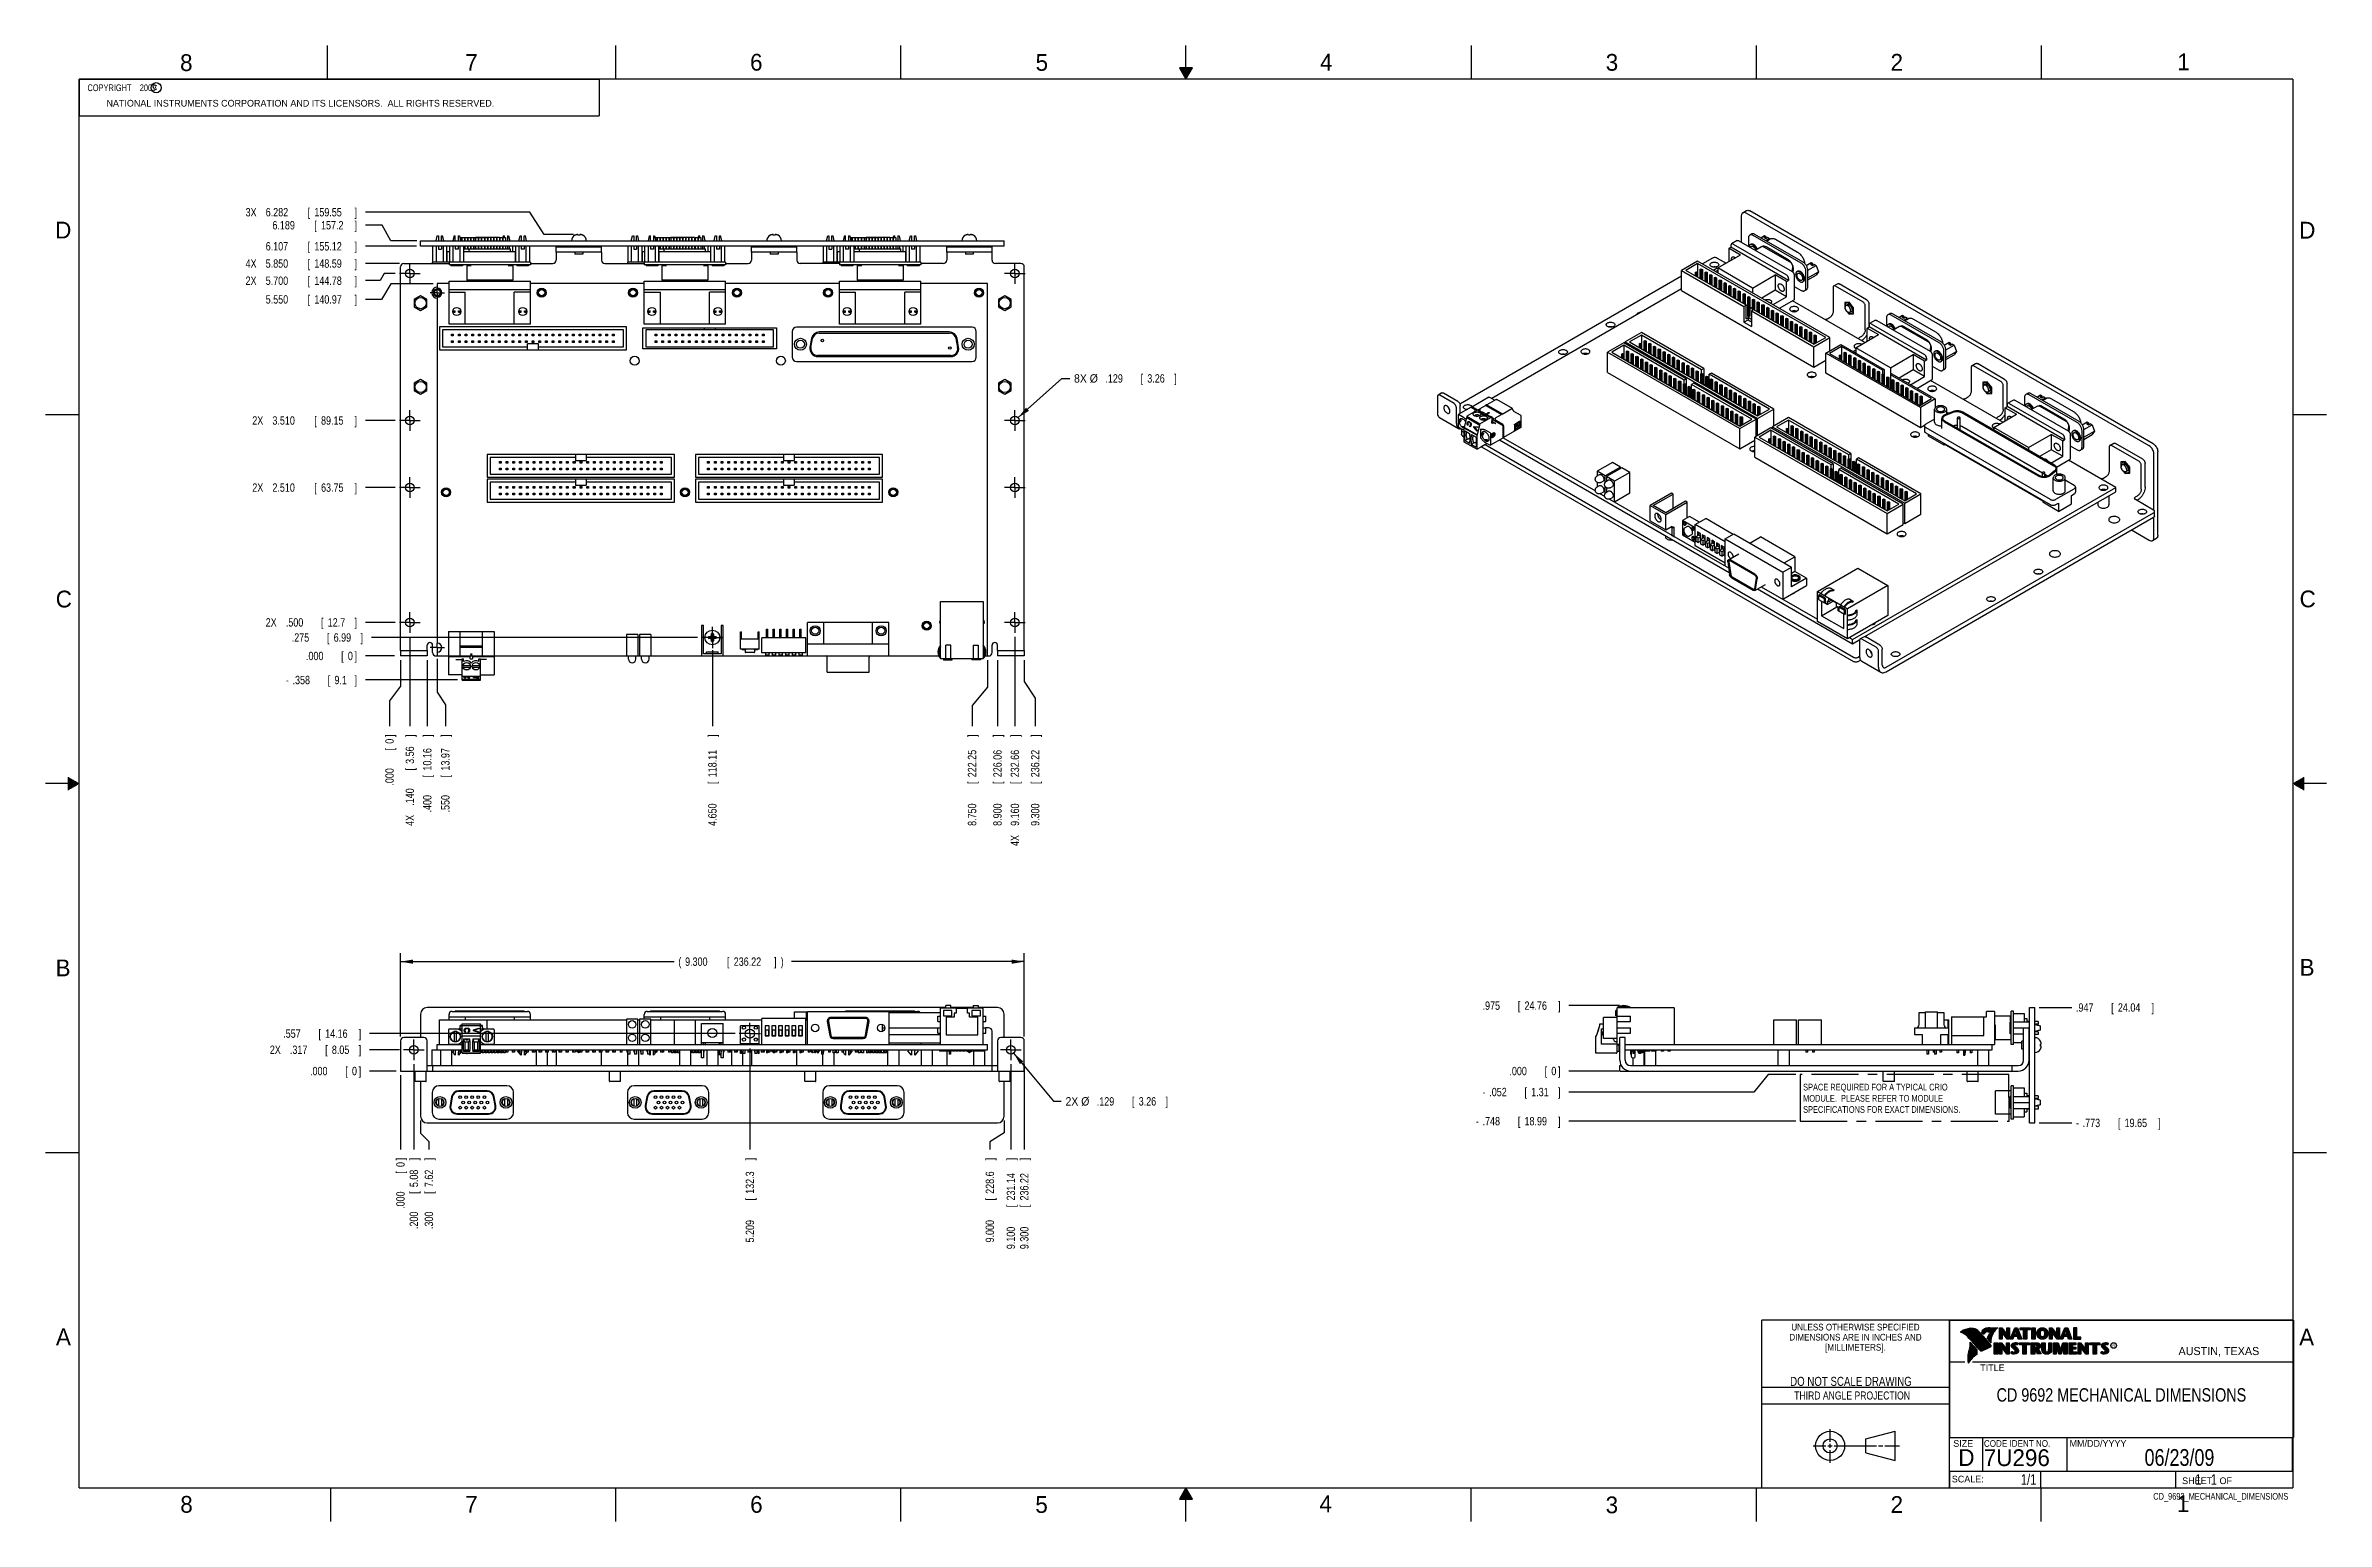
# Model space of a CAD drawing. Header units: inches. Extents: x 0 to 34, y 0 to 22.
import ezdxf
from ezdxf.enums import TextEntityAlignment as Align

# ---------------------------------------------------------------- set-up
doc = ezdxf.new("R2010")
doc.units = ezdxf.units.IN
doc.header["$LTSCALE"] = 1.87
doc.header["$MEASUREMENT"] = 0
doc.linetypes.add('CENTER', pattern=[0.6, 0.375, -0.075, 0.075, -0.075])
doc.layers.get('0').update_dxf_attribs({"linetype": 'CONTINUOUS'})
for name, color, linetype in [('DEFAULT_1', 7, 'CENTER'), ('DETAIL', 7, 'CONTINUOUS'), ('DIMENSIONS', 7, 'CONTINUOUS')]:
    doc.layers.add(name, color=color, linetype=linetype)
doc.styles.get("Standard").update_dxf_attribs({"font": 'txt', "width": 0.8})
doc.dimstyles.new('DIMSTYLE_1', dxfattribs={"dimtxt": 0.125, "dimasz": 0.1875, "dimexe": 0.18, "dimexo": 0.0625, "dimgap": 0.09, "dimtad": 0, "dimtih": 1, "dimtoh": 1, "dimdec": 3, "dimzin": 4, "dimdsep": 46, "dimtxsty": 'STANDARD', "dimblk": '_FILLED', "dimblk1": '_FILLED', "dimblk2": '_FILLED', "dimcen": 0.09, "dimadec": 0, "dimazin": 0, "dimtp": 0.01, "dimtm": 0.01, "dimtfac": 1, "dimtdec": 3, "dimtofl": 0, "dimtmove": 0, "dimatfit": 3, "dimldrblk": '_FILLED', "dimfxl": 1, "dimtolj": 1, "dimtzin": 4, "dimarcsym": 0})
doc.dimstyles.new('DIMSTYLE_2', dxfattribs={"dimtxt": 0.125, "dimasz": 0.1875, "dimexe": 0.18, "dimexo": 0.0625, "dimgap": 0.09, "dimtad": 0, "dimtih": 1, "dimtoh": 1, "dimdec": 3, "dimzin": 4, "dimdsep": 46, "dimtxsty": 'STANDARD', "dimblk": '_FILLED', "dimblk1": '_FILLED', "dimblk2": '_FILLED', "dimcen": 0.09, "dimadec": 0, "dimazin": 0, "dimtp": 0.01, "dimtm": 0.01, "dimtfac": 1, "dimtdec": 3, "dimtofl": 0, "dimtmove": 0, "dimatfit": 3, "dimldrblk": '_FILLED', "dimfxl": 1, "dimtolj": 1, "dimtzin": 4, "dimarcsym": 0})
doc.dimstyles.new('DIMSTYLE_3', dxfattribs={"dimtxt": 0.125, "dimasz": 0.1875, "dimexe": 0.18, "dimexo": 0.0625, "dimgap": 0.09, "dimtad": 0, "dimtih": 1, "dimtoh": 1, "dimdec": 3, "dimzin": 4, "dimdsep": 46, "dimtxsty": 'STANDARD', "dimblk": '_FILLED', "dimblk1": '_FILLED', "dimblk2": '_FILLED', "dimcen": 0.09, "dimadec": 0, "dimazin": 0, "dimtp": 0.01, "dimtm": 0.01, "dimtfac": 1, "dimtdec": 3, "dimtofl": 0, "dimtmove": 0, "dimatfit": 3, "dimldrblk": '_FILLED', "dimfxl": 1, "dimtolj": 1, "dimtzin": 4, "dimarcsym": 0})

msp = doc.modelspace()

# ---------------------------------------------------------------- texts
at = {"color": 2, "linetype": 'CONTINUOUS'}
for s, height, p in [('8', 0.25, (2.0046, 21.6213)), ('7', 0.25, (6.2556, 21.6243)), ('6', 0.25, (10.5012, 21.6272)), ('5', 0.25, (14.7577, 21.6247)), ('4', 0.25, (18.9977, 21.6277)), ('3', 0.25, (23.257, 21.6259)), ('2', 0.25, (27.5025, 21.6262)), ('1', 0.25, (31.7781, 21.6326)), ('NATIONAL INSTRUMENTS CORPORATION AND ITS LICENSORS.  ALL RIGHTS RESERVED.', 0.1, (0.9071, 21.0911)), ('c', 0.1, (1.599, 21.3388)), ('D', 0.25, (0.1424, 19.125)), ('D', 0.25, (33.5947, 19.1236)), ('C', 0.25, (0.1508, 13.6246)), ('C', 0.25, (33.6004, 13.6267)), ('B', 0.25, (0.1484, 8.1257)), ('B', 0.25, (33.6006, 8.1345)), ('A', 0.25, (0.1541, 2.6261)), ('A', 0.25, (33.5939, 2.6228)), ('R', 0.042, (30.8076, 2.5994)), ('AUSTIN, TEXAS', 0.12, (31.7957, 2.479)), ('TITLE', 0.1, (28.8397, 2.2397)), ('SIZE', 0.1, (28.4379, 1.1118)), ('MM/DD/YYYY', 0.1, (30.1721, 1.1121)), ('SCALE:', 0.1, (28.4164, 0.5806)), ('8', 0.25, (2.0074, 0.1291)), ('7', 0.25, (6.2553, 0.1287)), ('6', 0.25, (10.5033, 0.1284)), ('5', 0.25, (14.754, 0.1262)), ('4', 0.25, (18.9884, 0.1369)), ('3', 0.25, (23.2555, 0.121)), ('2', 0.25, (27.5035, 0.1263)), ('1', 0.25, (31.7706, 0.139)), ('SHEET   OF', 0.1, (31.8499, 0.5557))]:
    msp.add_text(s, height=height, dxfattribs=at).set_placement(p)
for s, height, width, p in [('DIMENSIONS ARE IN INCHES AND', 0.1, 0.9, (26.9799, 2.6959)), ('UNLESS OTHERWISE SPECIFIED', 0.1, 0.9, (26.9799, 2.8459)), ('[MILLIMETERS].', 0.1, 0.9, (26.9799, 2.5459)), ('THIRD ANGLE PROJECTION', 0.12, 0.8, (26.9296, 1.8168))]:
    msp.add_text(s, height=height, dxfattribs=dict(at, width=width)).set_placement(p, align=Align.CENTER)
at = {"color": 7, "linetype": 'CONTINUOUS', "width": 0.8}
for s, height, p in [('DO NOT SCALE DRAWING', 0.135, (26.9127, 2.0199)), ('06/23/09', 0.25, (31.81, 0.828))]:
    msp.add_text(s, height=height, dxfattribs=at).set_placement(p, align=Align.CENTER)
at = {"color": 7, "linetype": 'CONTINUOUS'}
for s, p in [('D  ', (28.5128, 0.8264)), ('7U296', (28.8928, 0.8245))]:
    msp.add_text(s, height=0.25, dxfattribs=at).set_placement(p)
at = {"color": 2, "linetype": 'CONTINUOUS', "width": 0.9}
msp.add_text('CODE IDENT NO.', height=0.1, dxfattribs=at).set_placement((28.8949, 1.1115))
at = {"color": 7, "linetype": 'CONTINUOUS', "width": 0.8}
msp.add_text('1/1', height=0.15625, dxfattribs=at).set_placement((29.677, 0.5469), align=Align.RIGHT)
at = {"color": 2, "linetype": 'CONTINUOUS', "width": 0.8}
msp.add_text('CD_9692_MECHANICAL_DIMENSIONS', height=0.1, dxfattribs=at).set_placement((33.4328, 0.3236), align=Align.RIGHT)
at = {"color": 2, "linetype": 'CONTINUOUS', "insert": (0.5625, 21.4219), "char_height": 0.1, "width": 1.52, "attachment_point": 1}
msp.add_mtext('  COPYRIGHT    2009', dxfattribs=at)
at = {"color": 7, "linetype": 'CONTINUOUS'}
for s, insert, char_height, width, attachment_point in [('CD 9692 MECHANICAL DIMENSIONS\\P ', (30.9443, 1.9853), 0.2, 4.64, 2), ('     1   1', (31.8125, 0.7031), 0.15625, 1.25, 1)]:
    msp.add_mtext(s, dxfattribs=dict(at, insert=insert, char_height=char_height, width=width, attachment_point=attachment_point))
at = {"layer": 'DETAIL', "color": 2, "linetype": 'CONTINUOUS', "insert": (26.1997, 6.5238), "char_height": 0.1, "width": 2.88, "attachment_point": 1}
msp.add_mtext('SPACE REQUIRED FOR A TYPICAL CRIO\\PMODULE.  PLEASE REFER TO MODULE\\PSPECIFICATIONS FOR EXACT DIMENSIONS.', dxfattribs=at)

# ---------------------------------------------------------------- blocks, each defined once
blk = doc.blocks.new('*D0')
at = {"layer": 'DIMENSIONS', "color": 2, "linetype": 'CONTINUOUS'}
blk.add_line((5.213, 13.401), (4.769, 13.401), dxfattribs=at)
at = {"layer": 'DIMENSIONS', "color": 2, "linetype": 'CONTINUOUS', "width": 0.8}
for s, p in [('2X ', (3.281, 13.339)), ('.500', (3.581, 13.339)), ('[', (4.106, 13.339)), ('12.7', (4.206, 13.339)), (']', (4.606, 13.339))]:
    blk.add_text(s, height=0.125, dxfattribs=at).set_placement(p)
blk = doc.blocks.new('_FILLED')
at = {"color": 0, "linetype": 'BYBLOCK'}
blk.add_solid([(0, 0), (-1, 0.17), (-1, -0.17)], dxfattribs=at)
blk = doc.blocks.new('*D1')
at = {"layer": 'DIMENSIONS', "color": 2, "linetype": 'CONTINUOUS'}
blk.add_line((5.203, 12.901), (4.769, 12.901), dxfattribs=at)
at = {"layer": 'DIMENSIONS', "color": 2, "linetype": 'CONTINUOUS', "width": 0.8}
for s, p in [('.000', (3.881, 12.839)), ('[', (4.406, 12.839)), ('0', (4.506, 12.839)), (']', (4.606, 12.839))]:
    blk.add_text(s, height=0.125, dxfattribs=at).set_placement(p)
blk = doc.blocks.new('*D2')
at = {"layer": 'DIMENSIONS', "color": 2, "linetype": 'CONTINUOUS'}
blk.add_line((5.213, 15.411), (4.769, 15.411), dxfattribs=at)
at = {"layer": 'DIMENSIONS', "color": 2, "linetype": 'CONTINUOUS', "width": 0.8}
for s, p in [('2X ', (3.081, 15.349)), ('2.510', (3.381, 15.349)), ('[', (4.006, 15.349)), ('63.75', (4.106, 15.349)), (']', (4.606, 15.349))]:
    blk.add_text(s, height=0.125, dxfattribs=at).set_placement(p)
blk = doc.blocks.new('*D3')
at = {"layer": 'DIMENSIONS', "color": 2, "linetype": 'CONTINUOUS'}
blk.add_line((5.213, 16.411), (4.769, 16.411), dxfattribs=at)
at = {"layer": 'DIMENSIONS', "color": 2, "linetype": 'CONTINUOUS', "width": 0.8}
for s, p in [('2X ', (3.081, 16.349)), ('3.510', (3.381, 16.349)), ('[', (4.006, 16.349)), ('89.15', (4.106, 16.349)), (']', (4.606, 16.349))]:
    blk.add_text(s, height=0.125, dxfattribs=at).set_placement(p)
blk = doc.blocks.new('*D4')
at = {"layer": 'DIMENSIONS', "color": 2, "linetype": 'CONTINUOUS'}
for p, q in [((4.986, 18.496), (4.769, 18.496)), ((5.049, 18.601), (4.986, 18.496)), ((5.213, 18.601), (5.049, 18.601))]:
    blk.add_line(p, q, dxfattribs=at)
at = {"layer": 'DIMENSIONS', "color": 2, "linetype": 'CONTINUOUS', "width": 0.8}
for s, p in [('2X ', (2.981, 18.433)), ('5.700', (3.281, 18.433)), ('[', (3.906, 18.433)), ('144.78', (4.006, 18.433)), (']', (4.606, 18.433))]:
    blk.add_text(s, height=0.125, dxfattribs=at).set_placement(p)
blk = doc.blocks.new('*D5')
at = {"layer": 'DIMENSIONS', "color": 2, "linetype": 'CONTINUOUS'}
blk.add_line((5.277, 18.751), (4.769, 18.751), dxfattribs=at)
at = {"layer": 'DIMENSIONS', "color": 2, "linetype": 'CONTINUOUS', "width": 0.8}
for s, p in [('4X ', (2.981, 18.689)), ('5.850', (3.281, 18.689)), ('[', (3.906, 18.689)), ('148.59', (4.006, 18.689)), (']', (4.606, 18.689))]:
    blk.add_text(s, height=0.125, dxfattribs=at).set_placement(p)
blk = doc.blocks.new('*D6')
at = {"layer": 'DIMENSIONS', "color": 2, "linetype": 'CONTINUOUS'}
blk.add_line((5.527, 19.008), (4.769, 19.008), dxfattribs=at)
at = {"layer": 'DIMENSIONS', "color": 2, "linetype": 'CONTINUOUS', "width": 0.8}
for s, p in [('6.107', (3.281, 18.946)), ('[', (3.906, 18.946)), ('155.12', (4.006, 18.946)), (']', (4.606, 18.946))]:
    blk.add_text(s, height=0.125, dxfattribs=at).set_placement(p)
blk = doc.blocks.new('*D7')
at = {"layer": 'DIMENSIONS', "color": 2, "linetype": 'CONTINUOUS'}
for p, q in [((5.019, 19.323), (4.769, 19.323)), ((5.145, 19.09), (5.019, 19.323)), ((5.534, 19.09), (5.145, 19.09))]:
    blk.add_line(p, q, dxfattribs=at)
at = {"layer": 'DIMENSIONS', "color": 2, "linetype": 'CONTINUOUS', "width": 0.8}
for s, p in [('6.189', (3.381, 19.26)), ('[', (4.006, 19.26)), ('157.2', (4.106, 19.26)), (']', (4.606, 19.26))]:
    blk.add_text(s, height=0.125, dxfattribs=at).set_placement(p)
blk = doc.blocks.new('*D8')
at = {"layer": 'DIMENSIONS', "color": 2, "linetype": 'CONTINUOUS'}
for p, q in [((7.22, 19.516), (4.769, 19.516)), ((7.434, 19.183), (7.22, 19.516)), ((7.867, 19.183), (7.434, 19.183))]:
    blk.add_line(p, q, dxfattribs=at)
at = {"layer": 'DIMENSIONS', "color": 2, "linetype": 'CONTINUOUS', "width": 0.8}
for s, p in [('3X ', (2.981, 19.454)), ('6.282', (3.281, 19.454)), ('[', (3.906, 19.454)), ('159.55', (4.006, 19.454)), (']', (4.606, 19.454))]:
    blk.add_text(s, height=0.125, dxfattribs=at).set_placement(p)
blk = doc.blocks.new('*D9')
at = {"layer": 'DIMENSIONS', "color": 2, "linetype": 'CONTINUOUS'}
blk.add_line((5.429, 13.185), (5.429, 11.855), dxfattribs=at)
at = {"layer": 'DIMENSIONS', "color": 2, "linetype": 'CONTINUOUS', "width": 0.8}
for s, p in [(']', (5.492, 11.693)), ('[', (5.492, 11.193)), ('3.56', (5.492, 11.293)), ('.140', (5.492, 10.668)), ('4X ', (5.492, 10.368))]:
    blk.add_text(s, height=0.125, rotation=90, dxfattribs=at).set_placement(p)
blk = doc.blocks.new('*D10')
at = {"layer": 'DIMENSIONS', "color": 2, "linetype": 'CONTINUOUS'}
for p, q in [((5.289, 12.839), (5.289, 12.45)), ((5.289, 12.45), (5.127, 12.23)), ((5.127, 12.23), (5.127, 11.855))]:
    blk.add_line(p, q, dxfattribs=at)
at = {"layer": 'DIMENSIONS', "color": 2, "linetype": 'CONTINUOUS', "width": 0.8}
for s, p in [(']', (5.189, 11.693)), ('0', (5.189, 11.593)), ('[', (5.189, 11.493)), ('.000', (5.189, 10.968))]:
    blk.add_text(s, height=0.125, rotation=90, dxfattribs=at).set_placement(p)
blk = doc.blocks.new('*D11')
at = {"layer": 'DIMENSIONS', "color": 2, "linetype": 'CONTINUOUS'}
blk.add_line((5.689, 12.839), (5.689, 11.855), dxfattribs=at)
at = {"layer": 'DIMENSIONS', "color": 2, "linetype": 'CONTINUOUS', "width": 0.8}
for s, p in [(']', (5.752, 11.693)), ('10.16', (5.752, 11.193)), ('[', (5.752, 11.093)), ('.400', (5.752, 10.568))]:
    blk.add_text(s, height=0.125, rotation=90, dxfattribs=at).set_placement(p)
blk = doc.blocks.new('*D12')
at = {"layer": 'DIMENSIONS', "color": 2, "linetype": 'CONTINUOUS'}
for p, q in [((5.839, 12.857), (5.839, 12.364)), ((5.839, 12.364), (5.959, 12.173)), ((5.959, 12.173), (5.959, 11.855))]:
    blk.add_line(p, q, dxfattribs=at)
at = {"layer": 'DIMENSIONS', "color": 2, "linetype": 'CONTINUOUS', "width": 0.8}
for s, p in [(']', (6.021, 11.693)), ('13.97', (6.021, 11.193)), ('[', (6.021, 11.093)), ('.550', (6.021, 10.568))]:
    blk.add_text(s, height=0.125, rotation=90, dxfattribs=at).set_placement(p)
blk = doc.blocks.new('*D13')
at = {"layer": 'DIMENSIONS', "color": 2, "linetype": 'CONTINUOUS'}
blk.add_line((9.939, 12.989), (9.939, 11.855), dxfattribs=at)
at = {"layer": 'DIMENSIONS', "color": 2, "linetype": 'CONTINUOUS', "width": 0.8}
for s, p in [(']', (10.002, 11.693)), ('118.11', (10.002, 11.093)), ('[', (10.002, 10.993)), ('4.650', (10.002, 10.368))]:
    blk.add_text(s, height=0.125, rotation=90, dxfattribs=at).set_placement(p)
blk = doc.blocks.new('*D14')
at = {"layer": 'DIMENSIONS', "color": 2, "linetype": 'CONTINUOUS'}
blk.add_line((14.449, 13.185), (14.449, 11.855), dxfattribs=at)
at = {"layer": 'DIMENSIONS', "color": 2, "linetype": 'CONTINUOUS', "width": 0.8}
for s, p in [(']', (14.512, 11.693)), ('232.66', (14.512, 11.093)), ('[', (14.512, 10.993)), ('9.160', (14.512, 10.368)), ('4X ', (14.512, 10.068))]:
    blk.add_text(s, height=0.125, rotation=90, dxfattribs=at).set_placement(p)
blk = doc.blocks.new('*D15')
at = {"layer": 'DIMENSIONS', "color": 2, "linetype": 'CONTINUOUS'}
blk.add_line((14.189, 12.839), (14.189, 11.855), dxfattribs=at)
at = {"layer": 'DIMENSIONS', "color": 2, "linetype": 'CONTINUOUS', "width": 0.8}
for s, p in [(']', (14.252, 11.693)), ('226.06', (14.252, 11.093)), ('[', (14.252, 10.993)), ('8.900', (14.252, 10.368))]:
    blk.add_text(s, height=0.125, rotation=90, dxfattribs=at).set_placement(p)
blk = doc.blocks.new('*D16')
at = {"layer": 'DIMENSIONS', "color": 2, "linetype": 'CONTINUOUS'}
for p, q in [((14.589, 12.839), (14.589, 12.519)), ((14.589, 12.519), (14.751, 12.274)), ((14.751, 12.274), (14.751, 11.855))]:
    blk.add_line(p, q, dxfattribs=at)
at = {"layer": 'DIMENSIONS', "color": 2, "linetype": 'CONTINUOUS', "width": 0.8}
for s, p in [(']', (14.814, 11.693)), ('236.22', (14.814, 11.093)), ('[', (14.814, 10.993)), ('9.300', (14.814, 10.368))]:
    blk.add_text(s, height=0.125, rotation=90, dxfattribs=at).set_placement(p)
blk = doc.blocks.new('*D17')
at = {"layer": 'DIMENSIONS', "color": 2, "linetype": 'CONTINUOUS'}
for p, q in [((14.039, 12.839), (14.039, 12.438)), ((14.039, 12.438), (13.811, 12.164)), ((13.811, 12.164), (13.811, 11.855))]:
    blk.add_line(p, q, dxfattribs=at)
at = {"layer": 'DIMENSIONS', "color": 2, "linetype": 'CONTINUOUS', "width": 0.8}
for s, p in [(']', (13.873, 11.693)), ('222.25', (13.873, 11.093)), ('[', (13.873, 10.993)), ('8.750', (13.873, 10.368))]:
    blk.add_text(s, height=0.125, rotation=90, dxfattribs=at).set_placement(p)
blk = doc.blocks.new('*D18')
at = {"layer": 'DIMENSIONS', "color": 2, "linetype": 'CONTINUOUS'}
for p, q in [((5.148, 18.451), (5.007, 18.217)), ((5.777, 18.451), (5.148, 18.451)), ((5.007, 18.217), (4.769, 18.217))]:
    blk.add_line(p, q, dxfattribs=at)
at = {"layer": 'DIMENSIONS', "color": 2, "linetype": 'CONTINUOUS', "width": 0.8}
for s, p in [('5.550', (3.281, 18.154)), ('[', (3.906, 18.154)), ('140.97', (4.006, 18.154)), (']', (4.606, 18.154))]:
    blk.add_text(s, height=0.125, dxfattribs=at).set_placement(p)
blk = doc.blocks.new('*D19')
at = {"layer": 'DIMENSIONS', "color": 2, "linetype": 'CONTINUOUS'}
blk.add_line((6.138, 12.543), (4.769, 12.543), dxfattribs=at)
at = {"layer": 'DIMENSIONS', "color": 2, "linetype": 'CONTINUOUS', "width": 0.8}
for s, p in [('.358', (3.681, 12.48)), ('[', (4.206, 12.48)), ('9.1', (4.306, 12.48)), (']', (4.606, 12.48)), ('-', (3.581, 12.48))]:
    blk.add_text(s, height=0.125, dxfattribs=at).set_placement(p)
blk = doc.blocks.new('*D20')
at = {"layer": 'DIMENSIONS', "color": 2, "linetype": 'CONTINUOUS'}
blk.add_line((5.273, 7.031), (4.829, 7.031), dxfattribs=at)
at = {"layer": 'DIMENSIONS', "color": 2, "linetype": 'CONTINUOUS', "width": 0.8}
for s, p in [('2X ', (3.342, 6.968)), ('.317', (3.642, 6.968)), ('[', (4.167, 6.968)), ('8.05', (4.267, 6.968)), (']', (4.667, 6.968))]:
    blk.add_text(s, height=0.125, dxfattribs=at).set_placement(p)
blk = doc.blocks.new('*D21')
at = {"layer": 'DIMENSIONS', "color": 2, "linetype": 'CONTINUOUS'}
blk.add_line((5.227, 6.714), (4.829, 6.714), dxfattribs=at)
at = {"layer": 'DIMENSIONS', "color": 2, "linetype": 'CONTINUOUS', "width": 0.8}
for s, p in [('.000', (3.942, 6.651)), ('[', (4.467, 6.651)), ('0', (4.567, 6.651)), (']', (4.667, 6.651))]:
    blk.add_text(s, height=0.125, dxfattribs=at).set_placement(p)
blk = doc.blocks.new('*D22')
at = {"layer": 'DIMENSIONS', "color": 2, "linetype": 'CONTINUOUS'}
blk.add_line((5.489, 6.814), (5.489, 5.546), dxfattribs=at)
at = {"layer": 'DIMENSIONS', "color": 2, "linetype": 'CONTINUOUS', "width": 0.8}
for s, p in [(']', (5.552, 5.383)), ('5.08', (5.552, 4.983)), ('[', (5.552, 4.883)), ('.200', (5.552, 4.358))]:
    blk.add_text(s, height=0.125, rotation=90, dxfattribs=at).set_placement(p)
blk = doc.blocks.new('*D23')
at = {"layer": 'DIMENSIONS', "color": 2, "linetype": 'CONTINUOUS'}
blk.add_line((5.289, 6.651), (5.289, 5.546), dxfattribs=at)
at = {"layer": 'DIMENSIONS', "color": 2, "linetype": 'CONTINUOUS', "width": 0.8}
for s, p in [(']', (5.352, 5.383)), ('[', (5.352, 5.183)), ('0', (5.352, 5.283)), ('.000', (5.352, 4.658))]:
    blk.add_text(s, height=0.125, rotation=90, dxfattribs=at).set_placement(p)
blk = doc.blocks.new('*D24')
at = {"layer": 'DIMENSIONS', "color": 2, "linetype": 'CONTINUOUS'}
blk.add_line((10.277, 7.271), (4.829, 7.271), dxfattribs=at)
at = {"layer": 'DIMENSIONS', "color": 2, "linetype": 'CONTINUOUS', "width": 0.8}
for s, p in [('.557', (3.542, 7.209)), ('[', (4.067, 7.209)), ('14.16', (4.167, 7.209)), (']', (4.667, 7.209))]:
    blk.add_text(s, height=0.125, dxfattribs=at).set_placement(p)
blk = doc.blocks.new('*D25')
at = {"layer": 'DIMENSIONS', "color": 2, "linetype": 'CONTINUOUS'}
blk.add_line((10.498, 7.05), (10.498, 5.546), dxfattribs=at)
at = {"layer": 'DIMENSIONS', "color": 2, "linetype": 'CONTINUOUS', "width": 0.8}
for s, p in [(']', (10.561, 5.383)), ('132.3', (10.561, 4.883)), ('[', (10.561, 4.783)), ('5.209', (10.561, 4.158))]:
    blk.add_text(s, height=0.125, rotation=90, dxfattribs=at).set_placement(p)
blk = doc.blocks.new('*D26')
at = {"layer": 'DIMENSIONS', "color": 2, "linetype": 'CONTINUOUS'}
blk.add_line((14.389, 6.814), (14.389, 5.546), dxfattribs=at)
at = {"layer": 'DIMENSIONS', "color": 2, "linetype": 'CONTINUOUS', "width": 0.8}
for s, p in [(']', (14.452, 5.383)), ('231.14', (14.452, 4.783)), ('[', (14.452, 4.683)), ('9.100', (14.452, 4.058))]:
    blk.add_text(s, height=0.125, rotation=90, dxfattribs=at).set_placement(p)
blk = doc.blocks.new('*D27')
at = {"layer": 'DIMENSIONS', "color": 2, "linetype": 'CONTINUOUS'}
for p, q in [((5.589, 5.978), (5.589, 5.788)), ((5.589, 5.788), (5.713, 5.664)), ((5.713, 5.664), (5.713, 5.546))]:
    blk.add_line(p, q, dxfattribs=at)
at = {"layer": 'DIMENSIONS', "color": 2, "linetype": 'CONTINUOUS', "width": 0.8}
for s, p in [(']', (5.776, 5.383)), ('7.62', (5.776, 4.983)), ('[', (5.776, 4.883)), ('.300', (5.776, 4.358))]:
    blk.add_text(s, height=0.125, rotation=90, dxfattribs=at).set_placement(p)
blk = doc.blocks.new('*D28')
at = {"layer": 'DIMENSIONS', "color": 2, "linetype": 'CONTINUOUS'}
for p, q in [((14.289, 5.79), (14.075, 5.66)), ((14.289, 5.978), (14.289, 5.79)), ((14.075, 5.66), (14.075, 5.546))]:
    blk.add_line(p, q, dxfattribs=at)
at = {"layer": 'DIMENSIONS', "color": 2, "linetype": 'CONTINUOUS', "width": 0.8}
for s, p in [(']', (14.138, 5.383)), ('228.6', (14.138, 4.883)), ('[', (14.138, 4.783)), ('9.000', (14.138, 4.158))]:
    blk.add_text(s, height=0.125, rotation=90, dxfattribs=at).set_placement(p)
blk = doc.blocks.new('*D29')
at = {"layer": 'DIMENSIONS', "color": 2, "linetype": 'CONTINUOUS'}
for p, q in [((5.289, 7.226), (5.289, 8.469)), ((5.289, 8.344), (9.371, 8.344)), ((14.589, 8.344), (11.121, 8.344)), ((14.589, 7.226), (14.589, 8.469))]:
    blk.add_line(p, q, dxfattribs=at)
at = {"layer": 'DIMENSIONS', "color": 2, "linetype": 'CONTINUOUS', "xscale": 0.1875, "yscale": 0.1875, "zscale": 0.1875, "rotation": 180}
blk.add_blockref('_FILLED', (5.289, 8.344), dxfattribs=at)
at = {"layer": 'DIMENSIONS', "color": 2, "linetype": 'CONTINUOUS', "xscale": 0.1875, "yscale": 0.1875, "zscale": 0.1875}
blk.add_blockref('_FILLED', (14.589, 8.344), dxfattribs=at)
at = {"layer": 'DIMENSIONS', "color": 2, "linetype": 'CONTINUOUS', "width": 0.8}
for s, p in [('(', (9.433, 8.282)), ('9.300', (9.533, 8.282)), ('[', (10.158, 8.282)), ('236.22', (10.258, 8.282)), (']', (10.858, 8.282)), (')', (10.958, 8.282))]:
    blk.add_text(s, height=0.125, dxfattribs=at).set_placement(p)
blk = doc.blocks.new('*D30')
at = {"layer": 'DIMENSIONS', "color": 2, "linetype": 'CONTINUOUS'}
for p, q in [((14.43, 6.981), (15.024, 6.262)), ((15.024, 6.262), (15.141, 6.262))]:
    blk.add_line(p, q, dxfattribs=at)
at = {"layer": 'DIMENSIONS', "color": 2, "linetype": 'CONTINUOUS', "xscale": 0.1875, "yscale": 0.1875, "zscale": 0.1875, "rotation": 129.520028}
blk.add_blockref('_FILLED', (14.43, 6.981), dxfattribs=at)
at = {"layer": 'DIMENSIONS', "color": 2, "linetype": 'CONTINUOUS'}
for s, width, p in [('2X %%c', 0.933333, (15.204, 6.199)), ('.129', 0.8, (15.67, 6.199)), ('[', 0.8, (16.195, 6.199)), ('3.26', 0.8, (16.295, 6.199)), (']', 0.8, (16.695, 6.199))]:
    blk.add_text(s, height=0.125, dxfattribs=dict(at, width=width)).set_placement(p)
blk = doc.blocks.new('*D31')
at = {"layer": 'DIMENSIONS', "color": 2, "linetype": 'CONTINUOUS'}
for p, q in [((14.497, 16.454), (15.151, 17.039)), ((15.151, 17.039), (15.269, 17.039))]:
    blk.add_line(p, q, dxfattribs=at)
at = {"layer": 'DIMENSIONS', "color": 2, "linetype": 'CONTINUOUS', "xscale": 0.1875, "yscale": 0.1875, "zscale": 0.1875, "rotation": 221.810851}
blk.add_blockref('_FILLED', (14.497, 16.454), dxfattribs=at)
at = {"layer": 'DIMENSIONS', "color": 2, "linetype": 'CONTINUOUS'}
for s, width, p in [('8X %%c', 0.933333, (15.331, 16.976)), ('.129', 0.8, (15.798, 16.976)), ('[', 0.8, (16.323, 16.976)), ('3.26', 0.8, (16.423, 16.976)), (']', 0.8, (16.823, 16.976))]:
    blk.add_text(s, height=0.125, dxfattribs=dict(at, width=width)).set_placement(p)
blk = doc.blocks.new('*D32')
at = {"layer": 'DIMENSIONS', "color": 2, "linetype": 'CONTINUOUS'}
for p, q in [((25.677, 6.662), (25.464, 6.401)), ((26.092, 6.662), (25.677, 6.662)), ((25.464, 6.401), (22.709, 6.401))]:
    blk.add_line(p, q, dxfattribs=at)
at = {"layer": 'DIMENSIONS', "color": 2, "linetype": 'CONTINUOUS', "width": 0.8}
for s, p in [('.052', (21.521, 6.338)), ('[', (22.046, 6.338)), ('1.31', (22.146, 6.338)), (']', (22.546, 6.338)), ('-', (21.421, 6.338))]:
    blk.add_text(s, height=0.125, rotation=0.0029, dxfattribs=at).set_placement(p)
blk = doc.blocks.new('*D33')
at = {"layer": 'DIMENSIONS', "color": 2, "linetype": 'CONTINUOUS'}
blk.add_line((23.454, 6.714), (22.709, 6.714), dxfattribs=at)
at = {"layer": 'DIMENSIONS', "color": 2, "linetype": 'CONTINUOUS', "width": 0.8}
for s, p in [('.000', (21.821, 6.651)), ('[', (22.346, 6.651)), ('0', (22.446, 6.651)), (']', (22.546, 6.651))]:
    blk.add_text(s, height=0.125, rotation=0.0029, dxfattribs=at).set_placement(p)
blk = doc.blocks.new('*D34')
at = {"layer": 'DIMENSIONS', "color": 2, "linetype": 'CONTINUOUS'}
blk.add_line((26.093, 5.966), (22.709, 5.966), dxfattribs=at)
at = {"layer": 'DIMENSIONS', "color": 2, "linetype": 'CONTINUOUS', "width": 0.8}
for s, p in [('-', (21.321, 5.904)), ('.748', (21.421, 5.904)), ('[', (21.946, 5.904)), ('18.99', (22.046, 5.904)), (']', (22.546, 5.904))]:
    blk.add_text(s, height=0.125, rotation=0.0029, dxfattribs=at).set_placement(p)
blk = doc.blocks.new('*D35')
at = {"layer": 'DIMENSIONS', "color": 2, "linetype": 'CONTINUOUS'}
blk.add_line((29.718, 5.941), (30.205, 5.941), dxfattribs=at)
at = {"layer": 'DIMENSIONS', "color": 2, "linetype": 'CONTINUOUS', "width": 0.8}
for s, p in [('-', (30.267, 5.878)), ('.773', (30.367, 5.878)), ('[', (30.892, 5.878)), ('19.65', (30.992, 5.878)), (']', (31.492, 5.878))]:
    blk.add_text(s, height=0.125, rotation=0.0029, dxfattribs=at).set_placement(p)
blk = doc.blocks.new('*D36')
at = {"layer": 'DIMENSIONS', "color": 2, "linetype": 'CONTINUOUS'}
blk.add_line((29.718, 7.661), (30.205, 7.661), dxfattribs=at)
at = {"layer": 'DIMENSIONS', "color": 2, "linetype": 'CONTINUOUS', "width": 0.8}
for s, p in [('.947', (30.267, 7.598)), ('[', (30.792, 7.598)), ('24.04', (30.892, 7.598)), (']', (31.392, 7.598))]:
    blk.add_text(s, height=0.125, rotation=0.0029, dxfattribs=at).set_placement(p)
blk = doc.blocks.new('*D37')
at = {"layer": 'DIMENSIONS', "color": 2, "linetype": 'CONTINUOUS'}
blk.add_line((23.464, 7.689), (22.709, 7.689), dxfattribs=at)
at = {"layer": 'DIMENSIONS', "color": 2, "linetype": 'CONTINUOUS', "width": 0.8}
for s, p in [('.975', (21.421, 7.626)), ('[', (21.946, 7.626)), ('24.76', (22.046, 7.626)), (']', (22.546, 7.626))]:
    blk.add_text(s, height=0.125, rotation=0.0029, dxfattribs=at).set_placement(p)
blk = doc.blocks.new('*D38')
at = {"layer": 'DIMENSIONS', "color": 2, "linetype": 'CONTINUOUS'}
blk.add_line((9.72, 13.176), (4.856, 13.176), dxfattribs=at)
at = {"layer": 'DIMENSIONS', "color": 2, "linetype": 'CONTINUOUS', "width": 0.8}
for s, p in [('.275', (3.669, 13.114)), ('[', (4.194, 13.114)), ('6.99', (4.294, 13.114)), (']', (4.694, 13.114))]:
    blk.add_text(s, height=0.125, dxfattribs=at).set_placement(p)
blk = doc.blocks.new('*D39')
at = {"layer": 'DIMENSIONS', "color": 2, "linetype": 'CONTINUOUS'}
blk.add_line((14.589, 6.811), (14.589, 5.546), dxfattribs=at)
at = {"layer": 'DIMENSIONS', "color": 2, "linetype": 'CONTINUOUS', "width": 0.8}
for s, p in [(']', (14.652, 5.383)), ('236.22', (14.652, 4.783)), ('[', (14.652, 4.683)), ('9.300', (14.652, 4.058))]:
    blk.add_text(s, height=0.125, rotation=90, dxfattribs=at).set_placement(p)

# ---------------------------------------------------------------- dimensions: what is measured, and where the dimension line sits
at = {"layer": 'DIMENSIONS', "color": 2, "linetype": 'CONTINUOUS'}
for feature_location, offset, dtype, origin, text, picture, middle in [((7.86748, 19.18285), (-3.09877, 0.3335), 0, (7.92998, 12.90128), '3X <>', '*D8', (3.84371, 19.51635)), ((5.2768, 18.7513), (-0.5081, 0), 0, (5.3393, 12.9013), '4X <>', '*D5', (3.8437, 18.7513)), ((5.2126, 18.6013), (-0.4439, -0.1054), 0, (5.2751, 12.9013), '2X <>', '*D4', (3.8437, 18.4958)), ((5.2126, 16.4113), (-0.4439, 0), 0, (5.2751, 12.9013), '2X <>', '*D3', (3.8937, 16.4113)), ((5.2126, 15.4113), (-0.4439, 0), 0, (5.2751, 12.9013), '2X <>', '*D2', (3.8937, 15.4113)), ((5.2126, 13.4013), (-0.4439, 0), 0, (5.3393, 12.9013), '2X <>', '*D0', (3.9937, 13.4013)), ((14.4493, 13.1845), (0, -1.3291), 1, (5.2893, 13.247), '4X <>', '*D14', (14.4493, 10.9304)), ((5.4293, 13.1845), (0, -1.3291), 1, (5.2893, 12.9013), '4X <>', '*D9', (5.4293, 11.0804)), ((6.1382, 12.5429), (-1.3694, 0), 0, (6.2081, 12.9013), '-<>', '*D19', (4.1437, 12.5429)), ((5.2726, 7.0307), (-0.4435, 0), 0, (5.2893, 6.7137), '2X <>', '*D20', (4.0541, 7.0307)), ((26.09302, 5.96628), (-3.38441, -0.00017), 0, (26.15548, 6.71383), '-<>', '*D34', (21.98361, 5.96607)), ((26.09178, 6.66217), (-3.38317, -0.2615), 0, (23.51692, 6.7137), '-<>', '*D32', (22.03361, 6.40064)), ((29.71842, 5.94054), (0.4861, 0.00002), 0, (29.65588, 6.71401), '-<>', '*D35', (30.92952, 5.9406))]:
    dim = msp.add_ordinate_dim(feature_location=feature_location, offset=offset, dtype=dtype, origin=origin, text=text, dimstyle='DIMSTYLE_1', dxfattribs=at)
    dim.commit()
    dim.dimension.update_dxf_attribs({"geometry": picture, "text_midpoint": middle})
for feature_location, offset, dtype, origin, picture, middle in [((5.534, 19.0903), (-0.7653, 0.2326), 0, (5.6893, 12.9013), '*D7', (4.0437, 19.3229)), ((5.5268, 19.0083), (-0.7581, 0), 0, (5.5893, 12.9013), '*D6', (3.9937, 19.0083)), ((5.7768, 18.4513), (-1.0081, -0.2344), 0, (5.8393, 12.9013), '*D18', (3.9937, 18.2169)), ((9.7198, 13.1763), (-4.8634, 0), 0, (9.7823, 12.9013), '*D38', (4.2315, 13.1763)), ((5.2034350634, 12.9012756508), (-0.4347259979, 0), 0, (5.3393147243, 12.9012756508), '*D1', (4.2937090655, 12.9012756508)), ((9.9393, 12.9886), (0, -1.1332), 1, (5.2893, 13.0193), '*D13', (9.9393, 11.0804)), ((5.2893147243, 12.8387756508), (-0.1624074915, -0.9833937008), 0, (5.2893147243, 12.9012756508), '*D10', (5.1269072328, 11.38038195)), ((5.8393147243, 12.8570256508), (0.1193158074, -1.0016437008), 0, (5.2893147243, 12.9195256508), '*D12', (5.9586305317, 11.18038195)), ((14.1893, 12.839), (0, -0.9836), 1, (5.2893, 12.9015), '*D15', (14.1893, 11.0804)), ((5.6893, 12.8388), (0, -0.9834), 1, (5.2893, 12.9013), '*D11', (5.6893, 11.1804)), ((14.5893147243, 12.8387756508), (0.1617673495, -0.9833937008), 0, (5.2893147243, 12.9012756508), '*D16', (14.7510820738, 11.08038195)), ((14.0393147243, 12.8387756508), (-0.2284120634, -0.9833937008), 0, (5.2893147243, 12.9012756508), '*D17', (13.8109026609, 11.08038195)), ((23.4644, 7.6887), (-0.7558, 0), 0, (23.527, 6.7137), '*D37', (22.0336, 7.6886)), ((29.71842, 7.66054), (0.4861, 0.00002), 0, (29.65596, 6.71401), '*D36', (30.87952, 7.6606)), ((10.2767, 7.2711), (-5.4476, 0), 0, (10.3392, 6.7137), '*D24', (4.1541, 7.2711)), ((10.4981, 7.0497), (0, -1.5041), 1, (5.2893, 7.1122), '*D25', (10.4981, 4.8206)), ((14.3893, 6.8139), (0, -1.2683), 1, (5.2893, 6.8764), '*D26', (14.3893, 4.7706)), ((14.5893, 6.8112), (0, -1.2656), 1, (5.2893, 6.8737), '*D39', (14.5893, 4.7706)), ((5.4893, 6.8139), (0, -1.2683), 1, (5.2893, 6.7137), '*D22', (5.4893, 4.9206)), ((5.2268147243, 6.7137007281), (-0.3977235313, 0), 0, (5.2893147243, 6.7137007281), '*D21', (4.354091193, 6.7137007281)), ((5.2893147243, 6.6512007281), (0, -1.1055933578), 1, (5.2893147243, 6.7137007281), '*D23', (5.2893147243, 5.0706073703)), ((23.454415, 6.713698), (-0.745802, -0.000037), 0, (23.516915, 6.713701), '*D33', (22.233614, 6.713637)), ((5.5893147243, 5.9780365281), (0.1241546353, -0.4324291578), 0, (5.2893147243, 6.0405365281), '*D27', (5.7134693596, 4.9206073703)), ((14.2893147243, 5.9780365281), (-0.21391013, -0.4324291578), 0, (5.2893147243, 6.0405365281), '*D28', (14.0754045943, 4.8206073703))]:
    dim = msp.add_ordinate_dim(feature_location=feature_location, offset=offset, dtype=dtype, origin=origin, dimstyle='DIMSTYLE_1', dxfattribs=at)
    dim.commit()
    dim.dimension.update_dxf_attribs({"geometry": picture, "text_midpoint": middle})
for p1, p2, text, picture, middle in [((14.4972, 16.4541), (14.4014, 16.3684), '8X <>', '*D31', (16.1269, 17.0389)), ((14.4302, 6.981116), (14.348429, 7.080242), '2X <>', '*D30', (15.999484, 6.261716))]:
    dim = msp.add_diameter_dim_2p(p1=p1, p2=p2, text=text, dimstyle='DIMSTYLE_3', dxfattribs=at)
    dim.commit()
    dim.dimension.update_dxf_attribs({"geometry": picture, "text_midpoint": middle, "dimtype": 163})
dim = msp.add_linear_dim(base=(14.5893, 8.3441), p1=(5.2893, 7.2262), p2=(14.5893, 7.2262), text='(<>)', dimstyle='DIMSTYLE_2', dxfattribs=at)
dim.commit()
dim.dimension.update_dxf_attribs({"geometry": '*D29', "text_midpoint": (10.2458, 8.3441), "dimtype": 160})

# ---------------------------------------------------------------- linework, layer by layer
at = {"color": 2, "linetype": 'CONTINUOUS'}
for p, q in [((4.2, 21.5), (4.2, 22)), ((8.5, 21.5), (8.5, 22)), ((12.75, 21.5), (12.75, 22)), ((17, 21.5), (17, 22)), ((21.25, 22), (21.25, 21.5)), ((25.5, 22), (25.5, 21.5)), ((29.75, 22), (29.75, 21.5)), ((0.5, 21.5), (8.25, 21.5)), ((0.5, 21.5), (0.5, 20.9531)), ((8.25, 21.5), (8.25, 20.9531)), ((16.902, 21.6697), (17, 21.5)), ((17.098, 21.6697), (16.902, 21.6697)), ((16.9076, 21.66), (17.0924, 21.66)), ((16.9134, 21.65), (17.0866, 21.65)), ((16.9192, 21.64), (17.0808, 21.64)), ((16.925, 21.63), (17.0751, 21.63)), ((16.9307, 21.62), (17.0693, 21.62)), ((16.9365, 21.61), (17.0635, 21.61)), ((16.9423, 21.6), (17.0578, 21.6)), ((16.9481, 21.59), (17.052, 21.59)), ((16.9538, 21.58), (17.0462, 21.58)), ((16.9596, 21.57), (17.0404, 21.57)), ((16.9654, 21.56), (17.0347, 21.56)), ((16.9712, 21.55), (17.0289, 21.55)), ((16.9769, 21.54), (17.0231, 21.54)), ((16.9827, 21.53), (17.0173, 21.53)), ((16.9885, 21.52), (17.0116, 21.52)), ((16.9942, 21.51), (17.0058, 21.51)), ((17, 21.5), (17.098, 21.6697)), ((0.5, 20.9531), (8.25, 20.9531)), ((0, 16.5), (0.5, 16.5)), ((33.5, 16.5), (34, 16.5)), ((0.5, 11), (0, 11)), ((0.3303, 11.09), (0.3441, 11.09)), ((0.3303, 11.08), (0.3614, 11.08)), ((0.3303, 11.07), (0.3788, 11.07)), ((0.3303, 11.06), (0.3961, 11.06)), ((0.3303, 11.05), (0.4134, 11.05)), ((0.3303, 11.04), (0.4307, 11.04)), ((0.3303, 11.03), (0.448, 11.03)), ((0.3303, 11.02), (0.4654, 11.02)), ((0.3303, 11.01), (0.4827, 11.01)), ((0.3303, 10.99), (0.4827, 10.99)), ((0.3303, 10.98), (0.4654, 10.98)), ((0.3303, 10.97), (0.448, 10.97)), ((0.3303, 10.96), (0.4307, 10.96)), ((0.3303, 10.95), (0.4134, 10.95)), ((0.3303, 10.94), (0.3961, 10.94)), ((0.3303, 10.93), (0.3788, 10.93)), ((0.3303, 10.92), (0.3614, 10.92)), ((0.3303, 10.91), (0.3441, 10.91)), ((34, 11), (33.5, 11)), ((33.5173, 11.01), (33.6697, 11.01)), ((33.5173, 10.99), (33.6697, 10.99)), ((33.5347, 11.02), (33.6697, 11.02)), ((33.5347, 10.98), (33.6697, 10.98)), ((33.552, 11.03), (33.6697, 11.03)), ((33.552, 10.97), (33.6697, 10.97)), ((33.5693, 11.04), (33.6697, 11.04)), ((33.5693, 10.96), (33.6697, 10.96)), ((33.5866, 11.05), (33.6697, 11.05)), ((33.5866, 10.95), (33.6697, 10.95)), ((33.6039, 11.06), (33.6697, 11.06)), ((33.6039, 10.94), (33.6697, 10.94)), ((33.6213, 11.07), (33.6697, 11.07)), ((33.6213, 10.93), (33.6697, 10.93)), ((33.6386, 11.08), (33.6697, 11.08)), ((33.6386, 10.92), (33.6697, 10.92)), ((33.6559, 11.09), (33.6697, 11.09)), ((33.6559, 10.91), (33.6697, 10.91)), ((0, 5.5), (0.5, 5.5)), ((33.5, 5.5), (34, 5.5)), ((28.3793, 3.0003), (33.5093, 3.0003)), ((28.3793, 3.0003), (28.3793, 1.2503)), ((28.556, 2.8217), (28.556, 2.8246)), ((28.5629, 2.8193), (28.5629, 2.8291)), ((28.5698, 2.8166), (28.5698, 2.8333)), ((28.5766, 2.8137), (28.5766, 2.8374)), ((28.5835, 2.8105), (28.5835, 2.8412)), ((28.5904, 2.8071), (28.5904, 2.8449)), ((28.5972, 2.8034), (28.5972, 2.8479)), ((28.6041, 2.7994), (28.6041, 2.8508)), ((28.6109, 2.7952), (28.6109, 2.8535)), ((28.6178, 2.7906), (28.6178, 2.856)), ((28.6247, 2.7856), (28.6247, 2.8584)), ((28.6315, 2.7803), (28.6315, 2.8606)), ((28.6384, 2.7747), (28.6384, 2.8626)), ((28.6453, 2.7685), (28.6453, 2.8645)), ((28.6521, 2.762), (28.6521, 2.8662)), ((28.659, 2.7548), (28.659, 2.8679)), ((28.6659, 2.7474), (28.6659, 2.8695)), ((28.6727, 2.7398), (28.6727, 2.8708)), ((28.6796, 2.7323), (28.6796, 2.8719)), ((28.6865, 2.7247), (28.6865, 2.8727)), ((28.6933, 2.717), (28.6933, 2.8732)), ((28.7002, 2.7092), (28.7002, 2.8734)), ((28.707, 2.7014), (28.707, 2.8733)), ((28.7139, 2.6936), (28.7139, 2.873)), ((28.7208, 2.6856), (28.7208, 2.8724)), ((28.7276, 2.6776), (28.7276, 2.8716)), ((28.7345, 2.6696), (28.7345, 2.8704)), ((28.7414, 2.6615), (28.7414, 2.869)), ((28.7482, 2.6533), (28.7482, 2.8677)), ((28.7551, 2.6452), (28.7551, 2.8659)), ((28.762, 2.6372), (28.762, 2.8638)), ((28.7688, 2.6293), (28.7688, 2.8611)), ((28.7757, 2.6214), (28.7757, 2.858)), ((28.7826, 2.6137), (28.7826, 2.8543)), ((28.7894, 2.606), (28.7894, 2.8501)), ((28.7963, 2.5985), (28.7963, 2.8451)), ((28.8031, 2.591), (28.8031, 2.8394)), ((28.81, 2.5836), (28.81, 2.8328)), ((28.8169, 2.5762), (28.8169, 2.8253)), ((28.8237, 2.569), (28.8237, 2.8181)), ((28.8306, 2.5618), (28.8306, 2.8109)), ((28.8375, 2.5556), (28.8375, 2.8037)), ((28.8443, 2.5505), (28.8443, 2.7965)), ((28.8512, 2.5472), (28.8512, 2.7893)), ((28.8581, 2.5466), (28.8581, 2.782)), ((28.8865, 2.792), (28.8631, 2.8194)), ((28.8649, 2.5483), (28.8649, 2.7748)), ((28.8878, 2.7979), (28.8682, 2.8209)), ((28.8718, 2.8167), (28.8718, 2.8343)), ((28.8718, 2.5513), (28.8718, 2.7675)), ((28.8786, 2.8086), (28.8786, 2.8464)), ((28.8786, 2.5541), (28.8786, 2.7602)), ((28.8855, 2.8005), (28.8855, 2.854)), ((28.8855, 2.557), (28.8855, 2.7523)), ((28.8924, 2.8003), (28.8924, 2.8594)), ((28.8924, 2.5599), (28.8924, 2.744)), ((28.8992, 2.8044), (28.8992, 2.8634)), ((28.8992, 2.5628), (28.8992, 2.7357)), ((28.9061, 2.8094), (28.9061, 2.8668)), ((28.9061, 2.5659), (28.9061, 2.7274)), ((28.913, 2.8153), (28.913, 2.8696)), ((28.9198, 2.8223), (28.9198, 2.8719)), ((28.9267, 2.8275), (28.9267, 2.8737)), ((28.9336, 2.8311), (28.9336, 2.875)), ((28.9404, 2.8335), (28.9404, 2.8759)), ((28.962, 2.7048), (28.9438, 2.7257)), ((28.9473, 2.834), (28.9473, 2.8769)), ((28.9657, 2.7079), (28.9496, 2.7264)), ((28.9542, 2.8327), (28.9542, 2.8778)), ((28.9542, 2.7212), (28.9542, 2.7362)), ((28.961, 2.8306), (28.961, 2.8785)), ((28.961, 2.7133), (28.961, 2.7519)), ((28.9679, 2.8292), (28.9679, 2.8791)), ((28.9679, 2.7053), (28.9679, 2.7699)), ((28.9747, 2.8285), (28.9747, 2.8796)), ((28.9747, 2.697), (28.9747, 2.7823)), ((28.9816, 2.828), (28.9816, 2.88)), ((28.9816, 2.689), (28.9816, 2.7889)), ((28.9844, 2.885), (29.1009, 2.8868)), ((28.9845, 2.8802), (29.0882, 2.8817)), ((28.9885, 2.8278), (28.9885, 2.8802)), ((28.9885, 2.6813), (28.9885, 2.7921)), ((28.9953, 2.8276), (28.9953, 2.8803)), ((28.9953, 2.6998), (28.9953, 2.7939)), ((29.0022, 2.8263), (29.0022, 2.8804)), ((29.0022, 2.7448), (29.0022, 2.795)), ((29.0091, 2.822), (29.0091, 2.8805)), ((29.0091, 2.7642), (29.0091, 2.7954)), ((29.0159, 2.7805), (29.0159, 2.8806)), ((29.0228, 2.7947), (29.0228, 2.8807)), ((29.0297, 2.8073), (29.0297, 2.8808)), ((29.0365, 2.8188), (29.0365, 2.881)), ((29.0434, 2.8293), (29.0434, 2.8811)), ((29.0502, 2.8389), (29.0502, 2.8812)), ((29.0571, 2.8479), (29.0571, 2.8813)), ((29.064, 2.8562), (29.064, 2.8814)), ((29.0708, 2.8641), (29.0708, 2.8815)), ((29.0777, 2.8714), (29.0777, 2.8816)), ((29.1256, 2.8852), (29.1624, 2.8852)), ((29.1256, 2.7166), (29.1256, 2.8852)), ((29.1305, 2.8804), (29.16, 2.8804)), ((29.1305, 2.7215), (29.1305, 2.8804)), ((29.1604, 2.7215), (29.1305, 2.7215)), ((29.1395, 2.7215), (29.1395, 2.8804)), ((29.1462, 2.7215), (29.1462, 2.8804)), ((29.1529, 2.7215), (29.1529, 2.8804)), ((29.1604, 2.8299), (29.1596, 2.8804)), ((29.16, 2.8804), (29.2402, 2.7746)), ((29.2438, 2.7215), (29.1604, 2.8299)), ((29.1604, 2.8299), (29.1604, 2.7215)), ((29.1624, 2.8852), (29.2354, 2.7891)), ((29.2414, 2.7166), (29.1653, 2.8156)), ((29.1653, 2.8156), (29.1653, 2.7166)), ((29.1663, 2.8222), (29.1663, 2.872)), ((29.173, 2.8135), (29.173, 2.8632)), ((29.1798, 2.8048), (29.1798, 2.8543)), ((29.1865, 2.7961), (29.1865, 2.8455)), ((29.1932, 2.7873), (29.1932, 2.8367)), ((29.1999, 2.7786), (29.1999, 2.8278)), ((29.2066, 2.7699), (29.2066, 2.819)), ((29.2133, 2.7612), (29.2133, 2.8101)), ((29.22, 2.7525), (29.22, 2.8013)), ((29.2267, 2.7437), (29.2267, 2.7924)), ((29.2334, 2.735), (29.2334, 2.7836)), ((29.2354, 2.8852), (29.2754, 2.8852)), ((29.2354, 2.7891), (29.2354, 2.8852)), ((29.2402, 2.8804), (29.2705, 2.8804)), ((29.2402, 2.7746), (29.2402, 2.8804)), ((29.2402, 2.7263), (29.2402, 2.7746)), ((29.2705, 2.7215), (29.2438, 2.7215)), ((29.2469, 2.7215), (29.2469, 2.8804)), ((29.2536, 2.7215), (29.2536, 2.8804)), ((29.2603, 2.7215), (29.2603, 2.8804)), ((29.267, 2.7215), (29.267, 2.8804)), ((29.2705, 2.8804), (29.2705, 2.7215)), ((29.2754, 2.8852), (29.2754, 2.7166)), ((29.2853, 2.7167), (29.3541, 2.8851)), ((29.2926, 2.7216), (29.3574, 2.8802)), ((29.3219, 2.7216), (29.2926, 2.7216)), ((29.3006, 2.7216), (29.3006, 2.7411)), ((29.3073, 2.7216), (29.3073, 2.7575)), ((29.314, 2.7216), (29.314, 2.774)), ((29.3207, 2.7216), (29.3207, 2.7904)), ((29.3381, 2.7618), (29.3219, 2.7216)), ((29.3414, 2.7569), (29.3252, 2.7167)), ((29.3274, 2.7353), (29.3274, 2.8068)), ((29.3341, 2.752), (29.3341, 2.8232)), ((29.3968, 2.7618), (29.3381, 2.7618)), ((29.3408, 2.7618), (29.3408, 2.8396)), ((29.3933, 2.7569), (29.3414, 2.7569)), ((29.3434, 2.7787), (29.365, 2.8486)), ((29.3918, 2.7787), (29.3434, 2.7787)), ((29.3475, 2.7921), (29.3475, 2.8561)), ((29.3475, 2.7618), (29.3475, 2.7787)), ((29.35, 2.7836), (29.3686, 2.8438)), ((29.3854, 2.7836), (29.35, 2.7836)), ((29.3541, 2.8851), (29.3967, 2.8851)), ((29.3543, 2.8139), (29.3543, 2.8725)), ((29.3543, 2.7618), (29.3543, 2.7787)), ((29.3574, 2.8802), (29.3933, 2.8802)), ((29.361, 2.8356), (29.361, 2.8802)), ((29.361, 2.7618), (29.361, 2.7787)), ((29.365, 2.8486), (29.3728, 2.8486)), ((29.3677, 2.8486), (29.3677, 2.8802)), ((29.3677, 2.7618), (29.3677, 2.7787)), ((29.3686, 2.8438), (29.3691, 2.8438)), ((29.3691, 2.8438), (29.3854, 2.7836)), ((29.3728, 2.8486), (29.3918, 2.7787)), ((29.3744, 2.8428), (29.3744, 2.8802)), ((29.3744, 2.7618), (29.3744, 2.7787)), ((29.3811, 2.8181), (29.3811, 2.8802)), ((29.3811, 2.7618), (29.3811, 2.7787)), ((29.3878, 2.7935), (29.3878, 2.8802)), ((29.3878, 2.7618), (29.3878, 2.7787)), ((29.3933, 2.8802), (29.4535, 2.7216)), ((29.4068, 2.7167), (29.3933, 2.7569)), ((29.3945, 2.7618), (29.3945, 2.877)), ((29.3967, 2.8851), (29.4606, 2.7167)), ((29.4103, 2.7216), (29.3968, 2.7618)), ((29.4012, 2.7485), (29.4012, 2.8593)), ((29.4079, 2.7286), (29.4079, 2.8416)), ((29.4535, 2.7216), (29.4103, 2.7216)), ((29.4147, 2.7216), (29.4147, 2.8239)), ((29.4214, 2.7216), (29.4214, 2.8063)), ((29.4281, 2.7216), (29.4281, 2.7886)), ((29.4348, 2.7216), (29.4348, 2.7709)), ((29.4357, 2.8851), (29.584, 2.8851)), ((29.4357, 2.8537), (29.4357, 2.8851)), ((29.4843, 2.8537), (29.4357, 2.8537)), ((29.4406, 2.8802), (29.5791, 2.8802)), ((29.4406, 2.8586), (29.4406, 2.8802)), ((29.4892, 2.8586), (29.4406, 2.8586)), ((29.4415, 2.7216), (29.4415, 2.7532)), ((29.4482, 2.8586), (29.4482, 2.8802)), ((29.4482, 2.7216), (29.4482, 2.7355)), ((29.4549, 2.8586), (29.4549, 2.8802)), ((29.4616, 2.8586), (29.4616, 2.8802)), ((29.4684, 2.8586), (29.4684, 2.8802)), ((29.4751, 2.8586), (29.4751, 2.8802)), ((29.4818, 2.8586), (29.4818, 2.8802)), ((29.4843, 2.7167), (29.4843, 2.8537)), ((29.4892, 2.8586), (29.4885, 2.8802)), ((29.4892, 2.7216), (29.4892, 2.8586)), ((29.5305, 2.7216), (29.4892, 2.7216)), ((29.4952, 2.7216), (29.4952, 2.8802)), ((29.5019, 2.7216), (29.5019, 2.8802)), ((29.5086, 2.7216), (29.5086, 2.8802)), ((29.5153, 2.7216), (29.5153, 2.8802)), ((29.522, 2.7216), (29.522, 2.8802)), ((29.5305, 2.8586), (29.5288, 2.8802)), ((29.5791, 2.8586), (29.5305, 2.8586)), ((29.5305, 2.8586), (29.5305, 2.7216)), ((29.584, 2.8537), (29.5354, 2.8537)), ((29.5354, 2.8537), (29.5354, 2.7167)), ((29.5355, 2.8586), (29.5355, 2.8802)), ((29.5422, 2.8586), (29.5422, 2.8802)), ((29.5489, 2.8586), (29.5489, 2.8802)), ((29.5556, 2.8586), (29.5556, 2.8802)), ((29.5623, 2.8586), (29.5623, 2.8802)), ((29.569, 2.8586), (29.569, 2.8802)), ((29.5757, 2.8586), (29.5757, 2.8802)), ((29.5791, 2.8802), (29.5791, 2.8586)), ((29.584, 2.8851), (29.584, 2.8537)), ((29.6099, 2.8851), (29.6607, 2.8851)), ((29.6099, 2.7167), (29.6099, 2.8851)), ((29.6148, 2.8802), (29.6558, 2.8802)), ((29.6148, 2.7216), (29.6148, 2.8802)), ((29.6558, 2.7216), (29.6148, 2.7216)), ((29.6227, 2.7216), (29.6227, 2.8802)), ((29.6294, 2.7216), (29.6294, 2.8802)), ((29.6361, 2.7216), (29.6361, 2.8802)), ((29.6429, 2.7216), (29.6429, 2.8802)), ((29.6496, 2.7216), (29.6496, 2.8802)), ((29.6558, 2.8802), (29.6558, 2.7216)), ((29.6607, 2.8851), (29.6607, 2.7167)), ((29.6844, 2.806), (29.6846, 2.8095)), ((29.6844, 2.8025), (29.6844, 2.806)), ((29.6844, 2.7989), (29.6844, 2.8025)), ((29.6847, 2.7953), (29.6844, 2.7989)), ((29.6846, 2.8095), (29.6849, 2.813)), ((29.685, 2.7918), (29.6847, 2.7953)), ((29.6849, 2.813), (29.6853, 2.8165)), ((29.6854, 2.7882), (29.685, 2.7918)), ((29.6853, 2.8165), (29.6858, 2.8198)), ((29.686, 2.7847), (29.6854, 2.7882)), ((29.6858, 2.8198), (29.6865, 2.8232)), ((29.6866, 2.7812), (29.686, 2.7847)), ((29.6865, 2.8232), (29.6872, 2.8264)), ((29.6874, 2.7778), (29.6866, 2.7812)), ((29.6872, 2.8264), (29.6881, 2.8296)), ((29.6883, 2.7744), (29.6874, 2.7778)), ((29.6881, 2.8296), (29.6891, 2.8327)), ((29.6893, 2.7711), (29.6883, 2.7744)), ((29.6891, 2.8327), (29.6903, 2.8357)), ((29.6892, 2.8025), (29.6893, 2.8059)), ((29.6893, 2.7991), (29.6892, 2.8025)), ((29.6893, 2.8059), (29.6894, 2.8092)), ((29.6895, 2.7957), (29.6893, 2.7991)), ((29.6904, 2.7679), (29.6893, 2.7711)), ((29.6894, 2.8092), (29.6897, 2.8125)), ((29.6898, 2.7923), (29.6895, 2.7957)), ((29.6897, 2.8125), (29.6901, 2.8158)), ((29.6903, 2.7889), (29.6898, 2.7923)), ((29.6901, 2.8158), (29.6906, 2.819)), ((29.6903, 2.8357), (29.6915, 2.8386)), ((29.6908, 2.7855), (29.6903, 2.7889)), ((29.6915, 2.7647), (29.6904, 2.7679)), ((29.6906, 2.819), (29.6912, 2.8221)), ((29.6914, 2.7822), (29.6908, 2.7855)), ((29.6912, 2.8221), (29.692, 2.8252)), ((29.6922, 2.7789), (29.6914, 2.7822)), ((29.6915, 2.8386), (29.6929, 2.8415)), ((29.6928, 2.7617), (29.6915, 2.7647)), ((29.692, 2.8252), (29.6928, 2.8282)), ((29.693, 2.7757), (29.6922, 2.7789)), ((29.6928, 2.8282), (29.6938, 2.8311)), ((29.6942, 2.7587), (29.6928, 2.7617)), ((29.6929, 2.8415), (29.6944, 2.8443)), ((29.6939, 2.7726), (29.693, 2.7757)), ((29.6938, 2.8311), (29.6948, 2.8339)), ((29.695, 2.7695), (29.6939, 2.7726)), ((29.6957, 2.7558), (29.6942, 2.7587)), ((29.6944, 2.8443), (29.696, 2.847)), ((29.6948, 2.8339), (29.696, 2.8366)), ((29.695, 2.7695), (29.6948, 2.8339)), ((29.6961, 2.7666), (29.695, 2.7695)), ((29.6973, 2.753), (29.6957, 2.7558)), ((29.696, 2.847), (29.6977, 2.8497)), ((29.696, 2.8366), (29.6972, 2.8393)), ((29.6973, 2.7637), (29.6961, 2.7666)), ((29.6972, 2.8393), (29.6986, 2.8419)), ((29.6986, 2.7608), (29.6973, 2.7637)), ((29.699, 2.7502), (29.6973, 2.753)), ((29.6977, 2.8497), (29.6995, 2.8523)), ((29.6986, 2.8419), (29.7001, 2.8445)), ((29.7, 2.7581), (29.6986, 2.7608)), ((29.7008, 2.7475), (29.699, 2.7502)), ((29.6995, 2.8523), (29.7015, 2.8549)), ((29.7015, 2.7555), (29.7, 2.7581)), ((29.7001, 2.8445), (29.7017, 2.847)), ((29.7028, 2.745), (29.7008, 2.7475)), ((29.7015, 2.8549), (29.7035, 2.8574)), ((29.7015, 2.7555), (29.7017, 2.847)), ((29.7031, 2.7529), (29.7015, 2.7555)), ((29.7017, 2.847), (29.7035, 2.8495)), ((29.7048, 2.7425), (29.7028, 2.745)), ((29.7048, 2.7504), (29.7031, 2.7529)), ((29.7035, 2.8574), (29.7057, 2.8599)), ((29.7035, 2.8495), (29.7053, 2.8519)), ((29.7066, 2.7479), (29.7048, 2.7504)), ((29.7069, 2.7401), (29.7048, 2.7425)), ((29.7053, 2.8519), (29.7073, 2.8543)), ((29.7057, 2.8599), (29.708, 2.8623)), ((29.7085, 2.7456), (29.7066, 2.7479)), ((29.7091, 2.7377), (29.7069, 2.7401)), ((29.7073, 2.8543), (29.7093, 2.8566)), ((29.708, 2.8623), (29.7103, 2.8646)), ((29.7085, 2.7456), (29.7093, 2.8566)), ((29.7105, 2.7434), (29.7085, 2.7456)), ((29.7114, 2.7355), (29.7091, 2.7377)), ((29.7093, 2.8566), (29.7115, 2.8589)), ((29.7103, 2.8646), (29.7128, 2.8668)), ((29.7125, 2.7412), (29.7105, 2.7434)), ((29.7138, 2.7334), (29.7114, 2.7355)), ((29.7115, 2.8589), (29.7137, 2.861)), ((29.7147, 2.7391), (29.7125, 2.7412)), ((29.7128, 2.8668), (29.7152, 2.8689)), ((29.7137, 2.861), (29.716, 2.8631)), ((29.7162, 2.7314), (29.7138, 2.7334)), ((29.7147, 2.7391), (29.716, 2.8631)), ((29.7169, 2.7371), (29.7147, 2.7391)), ((29.7152, 2.8689), (29.7178, 2.8709)), ((29.716, 2.8631), (29.7183, 2.8651)), ((29.7188, 2.7295), (29.7162, 2.7314)), ((29.7192, 2.7353), (29.7169, 2.7371)), ((29.7178, 2.8709), (29.7204, 2.8727)), ((29.7183, 2.8651), (29.7207, 2.867)), ((29.7214, 2.7277), (29.7188, 2.7295)), ((29.7216, 2.7335), (29.7192, 2.7353)), ((29.7204, 2.8727), (29.723, 2.8745)), ((29.7207, 2.867), (29.7231, 2.8687)), ((29.7241, 2.726), (29.7214, 2.7277)), ((29.7216, 2.7335), (29.7231, 2.8687)), ((29.7241, 2.7318), (29.7216, 2.7335)), ((29.723, 2.8745), (29.7257, 2.8761)), ((29.7231, 2.8687), (29.7256, 2.8703)), ((29.7266, 2.7302), (29.7241, 2.7318)), ((29.7269, 2.7244), (29.7241, 2.726)), ((29.7256, 2.8703), (29.7281, 2.8718)), ((29.7257, 2.8761), (29.7285, 2.8776)), ((29.7292, 2.7288), (29.7266, 2.7302)), ((29.7299, 2.723), (29.7269, 2.7244)), ((29.7281, 2.8718), (29.7307, 2.8732)), ((29.7292, 2.7288), (29.7281, 2.8718)), ((29.7285, 2.8776), (29.7313, 2.8789)), ((29.7319, 2.7274), (29.7292, 2.7288)), ((29.7329, 2.7217), (29.7299, 2.723)), ((29.7307, 2.8732), (29.7333, 2.8745)), ((29.7313, 2.8789), (29.7342, 2.8802)), ((29.7313, 2.8045), (29.7314, 2.8068)), ((29.7313, 2.8022), (29.7313, 2.8045)), ((29.7313, 2.7999), (29.7313, 2.8022)), ((29.7314, 2.7975), (29.7313, 2.7999)), ((29.7314, 2.8068), (29.7315, 2.8091)), ((29.7315, 2.7952), (29.7314, 2.7975)), ((29.7315, 2.8091), (29.7316, 2.8113)), ((29.7316, 2.7929), (29.7315, 2.7952)), ((29.7316, 2.8113), (29.7318, 2.8135)), ((29.7318, 2.7906), (29.7316, 2.7929)), ((29.7318, 2.8135), (29.732, 2.8157)), ((29.732, 2.7883), (29.7318, 2.7906)), ((29.7347, 2.7262), (29.7319, 2.7274)), ((29.732, 2.8157), (29.7323, 2.8178)), ((29.7323, 2.7861), (29.732, 2.7883)), ((29.7323, 2.8178), (29.7325, 2.8198)), ((29.7326, 2.7839), (29.7323, 2.7861)), ((29.7325, 2.8198), (29.7328, 2.8218)), ((29.7329, 2.7818), (29.7326, 2.7839)), ((29.7328, 2.8218), (29.7332, 2.8237)), ((29.7333, 2.7798), (29.7329, 2.7818)), ((29.736, 2.7205), (29.7329, 2.7217)), ((29.7332, 2.8237), (29.7336, 2.8256)), ((29.7333, 2.8745), (29.736, 2.8757)), ((29.7337, 2.7778), (29.7333, 2.7798)), ((29.7336, 2.8256), (29.734, 2.8274)), ((29.7342, 2.7758), (29.7337, 2.7778)), ((29.734, 2.8274), (29.7345, 2.8291)), ((29.7342, 2.8802), (29.7371, 2.8814)), ((29.7347, 2.7739), (29.7342, 2.7758)), ((29.7345, 2.8291), (29.735, 2.8309)), ((29.7352, 2.7721), (29.7347, 2.7739)), ((29.7347, 2.7262), (29.7351, 2.7723)), ((29.7376, 2.7251), (29.7347, 2.7262)), ((29.735, 2.8309), (29.7356, 2.8326)), ((29.7358, 2.7703), (29.7352, 2.7721)), ((29.7356, 2.8326), (29.7362, 2.8343)), ((29.7357, 2.8328), (29.736, 2.8757)), ((29.7364, 2.7686), (29.7358, 2.7703)), ((29.736, 2.8757), (29.7388, 2.8768)), ((29.7392, 2.7194), (29.736, 2.7205)), ((29.7362, 2.8343), (29.7369, 2.8359)), ((29.7362, 2.8045), (29.7363, 2.8067)), ((29.7362, 2.8022), (29.7362, 2.8045)), ((29.7362, 2.8), (29.7362, 2.8022)), ((29.7363, 2.7977), (29.7362, 2.8)), ((29.7363, 2.8067), (29.7364, 2.8088)), ((29.7364, 2.7955), (29.7363, 2.7977)), ((29.7364, 2.8088), (29.7365, 2.811)), ((29.7365, 2.7932), (29.7364, 2.7955)), ((29.7371, 2.7669), (29.7364, 2.7686)), ((29.7365, 2.811), (29.7367, 2.8131)), ((29.7367, 2.791), (29.7365, 2.7932)), ((29.7367, 2.8131), (29.7369, 2.8152)), ((29.7369, 2.7888), (29.7367, 2.791)), ((29.7369, 2.8359), (29.7376, 2.8375)), ((29.7369, 2.8152), (29.7371, 2.8171)), ((29.7371, 2.7867), (29.7369, 2.7888)), ((29.7371, 2.8814), (29.7402, 2.8824)), ((29.7371, 2.8171), (29.7374, 2.8191)), ((29.7374, 2.7846), (29.7371, 2.7867)), ((29.7378, 2.7652), (29.7371, 2.7669)), ((29.7374, 2.8191), (29.7377, 2.8209)), ((29.7377, 2.7826), (29.7374, 2.7846)), ((29.7376, 2.8375), (29.7384, 2.8391)), ((29.7406, 2.7241), (29.7376, 2.7251)), ((29.7377, 2.8209), (29.738, 2.8228)), ((29.7381, 2.7807), (29.7377, 2.7826)), ((29.7385, 2.7636), (29.7378, 2.7652)), ((29.738, 2.8228), (29.7384, 2.8245)), ((29.7385, 2.7788), (29.7381, 2.7807)), ((29.7384, 2.8391), (29.7392, 2.8407)), ((29.7384, 2.8245), (29.7388, 2.8262)), ((29.7389, 2.777), (29.7385, 2.7788)), ((29.7393, 2.762), (29.7385, 2.7636)), ((29.7388, 2.8768), (29.7417, 2.8778)), ((29.7388, 2.8262), (29.7392, 2.8278)), ((29.7394, 2.7752), (29.7389, 2.777)), ((29.7392, 2.8407), (29.7401, 2.8422)), ((29.7392, 2.8278), (29.7397, 2.8294)), ((29.7402, 2.7605), (29.7393, 2.762)), ((29.7399, 2.7735), (29.7394, 2.7752)), ((29.7397, 2.8294), (29.7402, 2.831)), ((29.7404, 2.7719), (29.7399, 2.7735)), ((29.7401, 2.8422), (29.741, 2.8437)), ((29.7402, 2.8824), (29.7433, 2.8833)), ((29.7402, 2.831), (29.7408, 2.8325)), ((29.7411, 2.759), (29.7402, 2.7605)), ((29.741, 2.7703), (29.7404, 2.7719)), ((29.7438, 2.7232), (29.7406, 2.7241)), ((29.7408, 2.8325), (29.7414, 2.834)), ((29.741, 2.8437), (29.742, 2.8451)), ((29.7416, 2.7687), (29.741, 2.7703)), ((29.7421, 2.7576), (29.7411, 2.759)), ((29.7414, 2.834), (29.742, 2.8355)), ((29.7422, 2.7672), (29.7416, 2.7687)), ((29.7417, 2.8778), (29.7446, 2.8786)), ((29.7421, 2.8451), (29.7417, 2.8778)), ((29.742, 2.8451), (29.7431, 2.8464)), ((29.742, 2.8355), (29.7427, 2.8369)), ((29.7432, 2.7563), (29.7421, 2.7576)), ((29.7429, 2.7658), (29.7422, 2.7672)), ((29.7427, 2.8369), (29.7435, 2.8383)), ((29.7436, 2.7644), (29.7429, 2.7658)), ((29.7431, 2.8464), (29.7442, 2.8477)), ((29.7435, 2.7232), (29.7431, 2.7563)), ((29.7443, 2.7549), (29.7432, 2.7563)), ((29.7433, 2.8833), (29.7465, 2.8842)), ((29.7435, 2.8383), (29.7442, 2.8396)), ((29.7444, 2.763), (29.7436, 2.7644)), ((29.747, 2.7224), (29.7438, 2.7232)), ((29.7442, 2.8477), (29.7454, 2.8489)), ((29.7442, 2.8396), (29.7451, 2.8409)), ((29.7455, 2.7537), (29.7443, 2.7549)), ((29.7452, 2.7617), (29.7444, 2.763)), ((29.7446, 2.8786), (29.7476, 2.8794)), ((29.7451, 2.8409), (29.7459, 2.8421)), ((29.7461, 2.7605), (29.7452, 2.7617)), ((29.7454, 2.8489), (29.7467, 2.85)), ((29.7467, 2.7525), (29.7455, 2.7537)), ((29.7459, 2.8421), (29.7469, 2.8433)), ((29.747, 2.7593), (29.7461, 2.7605)), ((29.7465, 2.8842), (29.7497, 2.8849)), ((29.7467, 2.85), (29.748, 2.851)), ((29.748, 2.7514), (29.7467, 2.7525)), ((29.7469, 2.8433), (29.7478, 2.8444)), ((29.7479, 2.7582), (29.747, 2.7593)), ((29.7503, 2.7217), (29.747, 2.7224)), ((29.7476, 2.8794), (29.7507, 2.8801)), ((29.7478, 2.8444), (29.7488, 2.8454)), ((29.7489, 2.7571), (29.7479, 2.7582)), ((29.748, 2.851), (29.7493, 2.852)), ((29.7493, 2.7504), (29.748, 2.7514)), ((29.7488, 2.8454), (29.7498, 2.8463)), ((29.75, 2.7561), (29.7489, 2.7571)), ((29.7493, 2.852), (29.7507, 2.8529)), ((29.7508, 2.7494), (29.7493, 2.7504)), ((29.7497, 2.8849), (29.753, 2.8855)), ((29.7498, 2.8463), (29.7509, 2.8471)), ((29.7511, 2.7552), (29.75, 2.7561)), ((29.7502, 2.8526), (29.7502, 2.88)), ((29.7502, 2.7218), (29.7502, 2.7498)), ((29.7537, 2.7212), (29.7503, 2.7217)), ((29.7507, 2.8801), (29.7538, 2.8807)), ((29.7507, 2.8529), (29.7521, 2.8537)), ((29.7522, 2.7485), (29.7508, 2.7494)), ((29.7509, 2.8471), (29.752, 2.8479)), ((29.7522, 2.7543), (29.7511, 2.7552)), ((29.752, 2.8479), (29.7532, 2.8487)), ((29.7521, 2.8537), (29.7536, 2.8544)), ((29.7534, 2.7535), (29.7522, 2.7543)), ((29.7538, 2.7477), (29.7522, 2.7485)), ((29.753, 2.8855), (29.7563, 2.886)), ((29.7532, 2.8487), (29.7544, 2.8493)), ((29.7546, 2.7528), (29.7534, 2.7535)), ((29.7536, 2.8544), (29.7551, 2.855)), ((29.7571, 2.7208), (29.7537, 2.7212)), ((29.7538, 2.8807), (29.7569, 2.8811)), ((29.7553, 2.7471), (29.7538, 2.7477)), ((29.7544, 2.8493), (29.7556, 2.8499)), ((29.7559, 2.7522), (29.7546, 2.7528)), ((29.7551, 2.855), (29.7566, 2.8556)), ((29.7569, 2.7465), (29.7553, 2.7471)), ((29.7556, 2.8499), (29.7569, 2.8504)), ((29.7571, 2.7516), (29.7559, 2.7522)), ((29.7563, 2.886), (29.7597, 2.8863)), ((29.7566, 2.8556), (29.7582, 2.856)), ((29.7569, 2.8811), (29.7601, 2.8814)), ((29.7569, 2.8504), (29.7582, 2.8509)), ((29.7586, 2.746), (29.7569, 2.7465)), ((29.757, 2.8556), (29.757, 2.8811)), ((29.757, 2.7208), (29.757, 2.7465)), ((29.7585, 2.7511), (29.7571, 2.7516)), ((29.7605, 2.7205), (29.7571, 2.7208)), ((29.7582, 2.856), (29.7599, 2.8564)), ((29.7582, 2.8509), (29.7595, 2.8513)), ((29.7598, 2.7507), (29.7585, 2.7511)), ((29.7603, 2.7456), (29.7586, 2.746)), ((29.7595, 2.8513), (29.7609, 2.8517)), ((29.7597, 2.8863), (29.763, 2.8865)), ((29.7612, 2.7504), (29.7598, 2.7507)), ((29.7599, 2.8564), (29.7615, 2.8567)), ((29.7601, 2.8814), (29.7633, 2.8816)), ((29.762, 2.7453), (29.7603, 2.7456)), ((29.7639, 2.7203), (29.7605, 2.7205)), ((29.7609, 2.8517), (29.7623, 2.8519)), ((29.7626, 2.7501), (29.7612, 2.7504)), ((29.7615, 2.8567), (29.7632, 2.857)), ((29.7637, 2.7451), (29.762, 2.7453)), ((29.7623, 2.8519), (29.7637, 2.8521)), ((29.764, 2.75), (29.7626, 2.7501)), ((29.763, 2.8865), (29.7664, 2.8866)), ((29.7632, 2.857), (29.7649, 2.8571)), ((29.7633, 2.8816), (29.7665, 2.8817)), ((29.7637, 2.857), (29.7637, 2.8817)), ((29.7637, 2.8521), (29.7651, 2.8522)), ((29.7654, 2.745), (29.7637, 2.7451)), ((29.7637, 2.7203), (29.7637, 2.7451)), ((29.7673, 2.7203), (29.7639, 2.7203)), ((29.7655, 2.7499), (29.764, 2.75)), ((29.7649, 2.8571), (29.7667, 2.8571)), ((29.7651, 2.8522), (29.7666, 2.8522)), ((29.7672, 2.7451), (29.7654, 2.745)), ((29.767, 2.7499), (29.7655, 2.7499)), ((29.7664, 2.8866), (29.7698, 2.8866)), ((29.7665, 2.8817), (29.7696, 2.8817)), ((29.7666, 2.8522), (29.768, 2.8522)), ((29.7667, 2.8571), (29.7684, 2.857)), ((29.7684, 2.75), (29.767, 2.7499)), ((29.7689, 2.7452), (29.7672, 2.7451)), ((29.7707, 2.7203), (29.7673, 2.7203)), ((29.768, 2.8522), (29.7695, 2.852)), ((29.7684, 2.857), (29.7701, 2.8569)), ((29.7699, 2.7502), (29.7684, 2.75)), ((29.7707, 2.7454), (29.7689, 2.7452)), ((29.7695, 2.852), (29.771, 2.8518)), ((29.7696, 2.8817), (29.7728, 2.8815)), ((29.7698, 2.8866), (29.7732, 2.8864)), ((29.7714, 2.7505), (29.7699, 2.7502)), ((29.7701, 2.8569), (29.7718, 2.8566)), ((29.7704, 2.7203), (29.7708, 2.7454)), ((29.7724, 2.7457), (29.7707, 2.7454)), ((29.774, 2.7205), (29.7707, 2.7203)), ((29.771, 2.8518), (29.7724, 2.8515)), ((29.7729, 2.7508), (29.7714, 2.7505)), ((29.7718, 2.8566), (29.7735, 2.8563)), ((29.7724, 2.8565), (29.7728, 2.8815)), ((29.7724, 2.8515), (29.7738, 2.8511)), ((29.7741, 2.7461), (29.7724, 2.7457)), ((29.7728, 2.8815), (29.776, 2.8812)), ((29.7743, 2.7512), (29.7729, 2.7508)), ((29.7732, 2.8864), (29.7765, 2.8861)), ((29.7735, 2.8563), (29.7751, 2.8558)), ((29.7738, 2.8511), (29.7752, 2.8507)), ((29.7773, 2.7208), (29.774, 2.7205)), ((29.7757, 2.7466), (29.7741, 2.7461)), ((29.7757, 2.7517), (29.7743, 2.7512)), ((29.7751, 2.8558), (29.7767, 2.8554)), ((29.7752, 2.8507), (29.7766, 2.8502)), ((29.7771, 2.7522), (29.7757, 2.7517)), ((29.7774, 2.7471), (29.7757, 2.7466)), ((29.776, 2.8812), (29.7791, 2.8808)), ((29.7765, 2.8861), (29.7798, 2.8856)), ((29.7766, 2.8502), (29.7779, 2.8497)), ((29.7767, 2.8554), (29.7783, 2.8548)), ((29.7784, 2.7528), (29.7771, 2.7522)), ((29.7771, 2.7208), (29.7774, 2.7471)), ((29.7805, 2.7212), (29.7773, 2.7208)), ((29.779, 2.7477), (29.7774, 2.7471)), ((29.7779, 2.8497), (29.7791, 2.8491)), ((29.7783, 2.8548), (29.7798, 2.8542)), ((29.7796, 2.7534), (29.7784, 2.7528)), ((29.7788, 2.8546), (29.7791, 2.8808)), ((29.7805, 2.7484), (29.779, 2.7477)), ((29.7791, 2.8808), (29.7822, 2.8803)), ((29.7791, 2.8491), (29.7803, 2.8485)), ((29.7808, 2.7541), (29.7796, 2.7534)), ((29.7798, 2.8856), (29.7831, 2.885)), ((29.7798, 2.8542), (29.7813, 2.8535)), ((29.7803, 2.8485), (29.7814, 2.8478)), ((29.782, 2.7491), (29.7805, 2.7484)), ((29.7837, 2.7218), (29.7805, 2.7212)), ((29.7819, 2.7549), (29.7808, 2.7541)), ((29.7813, 2.8535), (29.7827, 2.8527)), ((29.7814, 2.8478), (29.7825, 2.847)), ((29.783, 2.7557), (29.7819, 2.7549)), ((29.7834, 2.75), (29.782, 2.7491)), ((29.7822, 2.8803), (29.7853, 2.8796)), ((29.7825, 2.847), (29.7835, 2.8462)), ((29.7827, 2.8527), (29.7841, 2.8519)), ((29.784, 2.7565), (29.783, 2.7557)), ((29.7831, 2.885), (29.7864, 2.8843)), ((29.7848, 2.7509), (29.7834, 2.75)), ((29.7835, 2.8462), (29.7845, 2.8454)), ((29.7868, 2.7224), (29.7837, 2.7218)), ((29.7838, 2.7218), (29.7841, 2.7504)), ((29.785, 2.7575), (29.784, 2.7565)), ((29.7841, 2.8519), (29.7854, 2.851)), ((29.7845, 2.8454), (29.7854, 2.8445)), ((29.7861, 2.7519), (29.7848, 2.7509)), ((29.785, 2.8512), (29.7853, 2.8796)), ((29.7859, 2.7585), (29.785, 2.7575)), ((29.7853, 2.8796), (29.7883, 2.8788)), ((29.7854, 2.851), (29.7866, 2.85)), ((29.7854, 2.8445), (29.7863, 2.8436)), ((29.7867, 2.7595), (29.7859, 2.7585)), ((29.7873, 2.7529), (29.7861, 2.7519)), ((29.7863, 2.8436), (29.7871, 2.8426)), ((29.7864, 2.8843), (29.7896, 2.8835)), ((29.7866, 2.85), (29.7878, 2.849)), ((29.7876, 2.7607), (29.7867, 2.7595)), ((29.7899, 2.7232), (29.7868, 2.7224)), ((29.7871, 2.8426), (29.7879, 2.8416)), ((29.7885, 2.7541), (29.7873, 2.7529)), ((29.7884, 2.7619), (29.7876, 2.7607)), ((29.7878, 2.849), (29.7889, 2.848)), ((29.7879, 2.8416), (29.7887, 2.8405)), ((29.7883, 2.8788), (29.7913, 2.8779)), ((29.7891, 2.7632), (29.7884, 2.7619)), ((29.7896, 2.7553), (29.7885, 2.7541)), ((29.7887, 2.8405), (29.7894, 2.8394)), ((29.7889, 2.848), (29.79, 2.8469)), ((29.7898, 2.7645), (29.7891, 2.7632)), ((29.7894, 2.8394), (29.79, 2.8382)), ((29.7896, 2.8835), (29.7928, 2.8826)), ((29.7906, 2.7566), (29.7896, 2.7553)), ((29.7905, 2.766), (29.7898, 2.7645)), ((29.7929, 2.7241), (29.7899, 2.7232)), ((29.79, 2.8469), (29.791, 2.8457)), ((29.79, 2.8382), (29.7907, 2.8369)), ((29.7912, 2.7674), (29.7905, 2.766)), ((29.7916, 2.7579), (29.7906, 2.7566)), ((29.7907, 2.8369), (29.7913, 2.8355)), ((29.791, 2.8457), (29.7919, 2.8445)), ((29.7918, 2.769), (29.7912, 2.7674)), ((29.7913, 2.8779), (29.7942, 2.8769)), ((29.7917, 2.8448), (29.7913, 2.8779)), ((29.7913, 2.8355), (29.7919, 2.8341)), ((29.7925, 2.7593), (29.7916, 2.7579)), ((29.7924, 2.7705), (29.7918, 2.769)), ((29.7919, 2.8445), (29.7928, 2.8432)), ((29.7919, 2.8341), (29.7924, 2.8325)), ((29.7924, 2.8325), (29.793, 2.8309)), ((29.793, 2.7721), (29.7924, 2.7705)), ((29.7934, 2.7608), (29.7925, 2.7593)), ((29.7929, 2.7241), (29.7926, 2.7594)), ((29.7928, 2.8826), (29.7959, 2.8815)), ((29.7928, 2.8432), (29.7936, 2.8418)), ((29.7959, 2.7252), (29.7929, 2.7241)), ((29.793, 2.8309), (29.7935, 2.8292)), ((29.7935, 2.7738), (29.793, 2.7721)), ((29.7942, 2.7623), (29.7934, 2.7608)), ((29.7935, 2.8292), (29.7941, 2.8274)), ((29.794, 2.7755), (29.7935, 2.7738)), ((29.7936, 2.8418), (29.7944, 2.8404)), ((29.7945, 2.7773), (29.794, 2.7755)), ((29.7941, 2.8274), (29.7945, 2.8256)), ((29.7942, 2.8769), (29.7971, 2.8758)), ((29.795, 2.7639), (29.7942, 2.7623)), ((29.7944, 2.8404), (29.7951, 2.839)), ((29.7945, 2.8256), (29.795, 2.8236)), ((29.795, 2.7791), (29.7945, 2.7773)), ((29.7976, 2.7206), (29.7945, 2.7195)), ((29.795, 2.8236), (29.7954, 2.8217)), ((29.7954, 2.781), (29.795, 2.7791)), ((29.7957, 2.7655), (29.795, 2.7639)), ((29.7951, 2.839), (29.7958, 2.8374)), ((29.7954, 2.8217), (29.7958, 2.8196)), ((29.7958, 2.7829), (29.7954, 2.781)), ((29.7963, 2.7672), (29.7957, 2.7655)), ((29.7958, 2.8374), (29.7964, 2.8359)), ((29.7958, 2.8196), (29.7961, 2.8175)), ((29.7961, 2.7849), (29.7958, 2.7829)), ((29.7959, 2.8815), (29.799, 2.8803)), ((29.7989, 2.7264), (29.7959, 2.7252)), ((29.7961, 2.8175), (29.7964, 2.8154)), ((29.7964, 2.7869), (29.7961, 2.7849)), ((29.797, 2.7688), (29.7963, 2.7672)), ((29.7964, 2.8359), (29.797, 2.8342)), ((29.7964, 2.8154), (29.7966, 2.8132)), ((29.7966, 2.789), (29.7964, 2.7869)), ((29.7966, 2.8132), (29.7968, 2.811)), ((29.7968, 2.7911), (29.7966, 2.789)), ((29.7968, 2.811), (29.7969, 2.8088)), ((29.7969, 2.7932), (29.7968, 2.7911)), ((29.7969, 2.8088), (29.797, 2.8066)), ((29.7971, 2.7954), (29.7969, 2.7932)), ((29.797, 2.8342), (29.7976, 2.8324)), ((29.797, 2.8066), (29.7971, 2.8044)), ((29.7976, 2.7706), (29.797, 2.7688)), ((29.7971, 2.8758), (29.8, 2.8746)), ((29.7971, 2.8044), (29.7972, 2.8021)), ((29.7972, 2.7999), (29.7971, 2.7976)), ((29.7971, 2.7976), (29.7971, 2.7954)), ((29.7977, 2.8322), (29.7972, 2.8758)), ((29.7972, 2.8021), (29.7972, 2.7999)), ((29.7976, 2.8324), (29.7982, 2.8306)), ((29.7982, 2.7724), (29.7976, 2.7706)), ((29.8008, 2.7219), (29.7976, 2.7206)), ((29.7982, 2.8306), (29.7988, 2.8287)), ((29.7987, 2.7742), (29.7982, 2.7724)), ((29.7989, 2.7264), (29.7984, 2.7729)), ((29.7993, 2.7761), (29.7987, 2.7742)), ((29.7988, 2.8287), (29.7993, 2.8267)), ((29.8017, 2.7277), (29.7989, 2.7264)), ((29.799, 2.8803), (29.802, 2.879)), ((29.7993, 2.8267), (29.7997, 2.8247)), ((29.7997, 2.778), (29.7993, 2.7761)), ((29.7997, 2.8247), (29.8002, 2.8226)), ((29.8002, 2.78), (29.7997, 2.778)), ((29.8, 2.8746), (29.8027, 2.8732)), ((29.8002, 2.8226), (29.8006, 2.8204)), ((29.8006, 2.782), (29.8002, 2.78)), ((29.8006, 2.8204), (29.8009, 2.8182)), ((29.8009, 2.7841), (29.8006, 2.782)), ((29.8039, 2.7233), (29.8008, 2.7219)), ((29.8009, 2.8182), (29.8012, 2.816)), ((29.8012, 2.7863), (29.8009, 2.7841)), ((29.8012, 2.816), (29.8014, 2.8137)), ((29.8014, 2.7885), (29.8012, 2.7863)), ((29.8014, 2.8137), (29.8016, 2.8114)), ((29.8017, 2.7907), (29.8014, 2.7885)), ((29.8016, 2.8114), (29.8018, 2.8091)), ((29.8018, 2.7929), (29.8017, 2.7907)), ((29.8046, 2.7291), (29.8017, 2.7277)), ((29.8018, 2.8091), (29.8019, 2.8068)), ((29.8019, 2.7952), (29.8018, 2.7929)), ((29.8019, 2.8068), (29.802, 2.8045)), ((29.802, 2.7975), (29.8019, 2.7952)), ((29.802, 2.879), (29.805, 2.8776)), ((29.802, 2.8045), (29.802, 2.8022)), ((29.802, 2.8022), (29.802, 2.7998)), ((29.802, 2.7998), (29.802, 2.7975)), ((29.8027, 2.8732), (29.8054, 2.8718)), ((29.8069, 2.7248), (29.8039, 2.7233)), ((29.8046, 2.7291), (29.8054, 2.8718)), ((29.8073, 2.7306), (29.8046, 2.7291)), ((29.805, 2.8776), (29.8078, 2.876)), ((29.8054, 2.8718), (29.8081, 2.8702)), ((29.8098, 2.7264), (29.8069, 2.7248)), ((29.8099, 2.7323), (29.8073, 2.7306)), ((29.8078, 2.876), (29.8106, 2.8744)), ((29.8081, 2.8702), (29.8106, 2.8686)), ((29.8126, 2.7282), (29.8098, 2.7264)), ((29.8125, 2.734), (29.8099, 2.7323)), ((29.8106, 2.8744), (29.8134, 2.8726)), ((29.8106, 2.8686), (29.8131, 2.8668)), ((29.8125, 2.734), (29.8131, 2.8668)), ((29.8149, 2.7358), (29.8125, 2.734)), ((29.8153, 2.73), (29.8126, 2.7282)), ((29.8131, 2.8668), (29.8155, 2.865)), ((29.8134, 2.8726), (29.816, 2.8708)), ((29.8172, 2.7377), (29.8149, 2.7358)), ((29.8179, 2.732), (29.8153, 2.73)), ((29.8155, 2.865), (29.8179, 2.863)), ((29.816, 2.8708), (29.8186, 2.8688)), ((29.8194, 2.7398), (29.8172, 2.7377)), ((29.8179, 2.863), (29.8201, 2.861)), ((29.8194, 2.7398), (29.8179, 2.863)), ((29.8204, 2.7341), (29.8179, 2.732)), ((29.8186, 2.8688), (29.8211, 2.8667)), ((29.8215, 2.7419), (29.8194, 2.7398)), ((29.8201, 2.861), (29.8222, 2.8589)), ((29.8228, 2.7362), (29.8204, 2.7341)), ((29.8211, 2.8667), (29.8234, 2.8646)), ((29.8235, 2.7441), (29.8215, 2.7419)), ((29.8222, 2.8589), (29.8243, 2.8567)), ((29.825, 2.7385), (29.8228, 2.7362)), ((29.8234, 2.8646), (29.8257, 2.8623)), ((29.8254, 2.7463), (29.8235, 2.7441)), ((29.8243, 2.8567), (29.8263, 2.8544)), ((29.8272, 2.7408), (29.825, 2.7385)), ((29.8254, 2.7463), (29.8263, 2.8544)), ((29.8273, 2.7487), (29.8254, 2.7463)), ((29.8257, 2.8623), (29.8279, 2.86)), ((29.8263, 2.8544), (29.8281, 2.8521)), ((29.8292, 2.7433), (29.8272, 2.7408)), ((29.829, 2.7511), (29.8273, 2.7487)), ((29.8279, 2.86), (29.83, 2.8575)), ((29.8281, 2.8521), (29.8299, 2.8497)), ((29.8307, 2.7536), (29.829, 2.7511)), ((29.8312, 2.7458), (29.8292, 2.7433)), ((29.8299, 2.8497), (29.8315, 2.8472)), ((29.83, 2.8575), (29.832, 2.8551)), ((29.8323, 2.7562), (29.8307, 2.7536)), ((29.833, 2.7484), (29.8312, 2.7458)), ((29.8315, 2.8472), (29.8331, 2.8447)), ((29.832, 2.8551), (29.8339, 2.8525)), ((29.8323, 2.7562), (29.8331, 2.8447)), ((29.8338, 2.7589), (29.8323, 2.7562)), ((29.8348, 2.751), (29.833, 2.7484)), ((29.8331, 2.8447), (29.8345, 2.8421)), ((29.8352, 2.7616), (29.8338, 2.7589)), ((29.8339, 2.8525), (29.8356, 2.8499)), ((29.8345, 2.8421), (29.8359, 2.8395)), ((29.8365, 2.7537), (29.8348, 2.751)), ((29.8365, 2.7643), (29.8352, 2.7616)), ((29.8356, 2.8499), (29.8373, 2.8472)), ((29.8359, 2.8395), (29.8371, 2.8368)), ((29.8377, 2.7671), (29.8365, 2.7643)), ((29.838, 2.7565), (29.8365, 2.7537)), ((29.8371, 2.8368), (29.8383, 2.834)), ((29.8373, 2.8472), (29.8388, 2.8444)), ((29.8388, 2.77), (29.8377, 2.7671)), ((29.8395, 2.7594), (29.838, 2.7565)), ((29.8383, 2.834), (29.8393, 2.8311)), ((29.8388, 2.8444), (29.8403, 2.8416)), ((29.8399, 2.773), (29.8388, 2.77)), ((29.8393, 2.8311), (29.8402, 2.8281)), ((29.8399, 2.773), (29.8393, 2.8311)), ((29.8409, 2.7623), (29.8395, 2.7594)), ((29.8408, 2.776), (29.8399, 2.773)), ((29.8402, 2.8281), (29.8411, 2.825)), ((29.8403, 2.8416), (29.8416, 2.8387)), ((29.8416, 2.779), (29.8408, 2.776)), ((29.8422, 2.7653), (29.8409, 2.7623)), ((29.8411, 2.825), (29.8418, 2.8218)), ((29.8416, 2.8387), (29.8428, 2.8357)), ((29.8423, 2.7821), (29.8416, 2.779)), ((29.8418, 2.8218), (29.8425, 2.8186)), ((29.8434, 2.7683), (29.8422, 2.7653)), ((29.8428, 2.7853), (29.8423, 2.7821)), ((29.8425, 2.8186), (29.843, 2.8153)), ((29.8428, 2.8357), (29.8439, 2.8327)), ((29.8433, 2.7886), (29.8428, 2.7853)), ((29.843, 2.8153), (29.8435, 2.812)), ((29.8437, 2.7918), (29.8433, 2.7886)), ((29.8445, 2.7714), (29.8434, 2.7683)), ((29.8435, 2.812), (29.8438, 2.8086)), ((29.8439, 2.7951), (29.8437, 2.7918)), ((29.8438, 2.8086), (29.844, 2.8052)), ((29.8439, 2.8327), (29.8449, 2.8295)), ((29.8441, 2.7985), (29.8439, 2.7951)), ((29.844, 2.8052), (29.8441, 2.8018)), ((29.8441, 2.8018), (29.8441, 2.7985)), ((29.8455, 2.7746), (29.8445, 2.7714)), ((29.8449, 2.8295), (29.8458, 2.8262)), ((29.8463, 2.7779), (29.8455, 2.7746)), ((29.8458, 2.8262), (29.8466, 2.8229)), ((29.847, 2.7812), (29.8463, 2.7779)), ((29.8466, 2.8229), (29.8473, 2.8195)), ((29.8477, 2.7845), (29.847, 2.7812)), ((29.8473, 2.8195), (29.8479, 2.816)), ((29.8482, 2.7879), (29.8477, 2.7845)), ((29.8479, 2.816), (29.8483, 2.8125)), ((29.8485, 2.7914), (29.8482, 2.7879)), ((29.8483, 2.8125), (29.8486, 2.809)), ((29.8488, 2.7949), (29.8485, 2.7914)), ((29.8486, 2.809), (29.8489, 2.8054)), ((29.8489, 2.7984), (29.8488, 2.7949)), ((29.8489, 2.8054), (29.849, 2.8019)), ((29.849, 2.8019), (29.8489, 2.7984)), ((29.8727, 2.8852), (29.9095, 2.8852)), ((29.8727, 2.7166), (29.8727, 2.8852)), ((29.8775, 2.8804), (29.907, 2.8804)), ((29.8775, 2.7215), (29.8775, 2.8804)), ((29.9074, 2.7215), (29.8775, 2.7215)), ((29.8845, 2.7215), (29.8845, 2.8804)), ((29.8929, 2.7215), (29.8929, 2.8804)), ((29.8996, 2.7215), (29.8996, 2.8804)), ((29.9046, 2.8804), (29.9074, 2.8299)), ((29.907, 2.8804), (29.9873, 2.7746)), ((29.9909, 2.7215), (29.9074, 2.8299)), ((29.9074, 2.8299), (29.9074, 2.7215)), ((29.9095, 2.8852), (29.9824, 2.7891)), ((29.9113, 2.8249), (29.9113, 2.8747)), ((29.9885, 2.7166), (29.9123, 2.8156)), ((29.9123, 2.8156), (29.9123, 2.7166)), ((29.918, 2.8162), (29.918, 2.8659)), ((29.9247, 2.8074), (29.9247, 2.857)), ((29.9315, 2.7987), (29.9315, 2.8482)), ((29.9382, 2.79), (29.9382, 2.8393)), ((29.9449, 2.7813), (29.9449, 2.8305)), ((29.9516, 2.7725), (29.9516, 2.8216)), ((29.9583, 2.7638), (29.9583, 2.8128)), ((29.965, 2.7551), (29.965, 2.804)), ((29.9717, 2.7464), (29.9717, 2.7951)), ((29.9784, 2.7376), (29.9784, 2.7863)), ((29.9824, 2.8852), (30.0224, 2.8852)), ((29.9824, 2.7891), (29.9824, 2.8852)), ((29.9851, 2.7289), (29.9873, 2.7746)), ((29.9873, 2.8804), (30.0175, 2.8804)), ((29.9873, 2.7746), (29.9873, 2.8804)), ((30.0175, 2.7215), (29.9909, 2.7215)), ((29.9919, 2.7202), (29.9919, 2.8804)), ((29.9986, 2.7215), (29.9986, 2.8804)), ((30.0053, 2.7215), (30.0053, 2.8804)), ((30.012, 2.7215), (30.012, 2.8804)), ((30.0175, 2.8804), (30.0175, 2.7215)), ((30.0224, 2.8852), (30.0224, 2.7166)), ((30.0324, 2.7167), (30.1013, 2.8851)), ((30.0397, 2.7216), (30.1045, 2.8802)), ((30.069, 2.7216), (30.0397, 2.7216)), ((30.0456, 2.7216), (30.0456, 2.7359)), ((30.0523, 2.7216), (30.0523, 2.7524)), ((30.059, 2.7216), (30.059, 2.7688)), ((30.0657, 2.7216), (30.0657, 2.7852)), ((30.0852, 2.7618), (30.069, 2.7216)), ((30.0885, 2.7569), (30.0723, 2.7167)), ((30.0724, 2.73), (30.0724, 2.8016)), ((30.0791, 2.7467), (30.0791, 2.818)), ((30.1439, 2.7618), (30.0852, 2.7618)), ((30.0858, 2.7618), (30.0858, 2.8345)), ((30.1404, 2.7569), (30.0885, 2.7569)), ((30.0905, 2.7787), (30.1121, 2.8486)), ((30.1389, 2.7787), (30.0905, 2.7787)), ((30.0925, 2.7618), (30.0925, 2.8509)), ((30.0971, 2.7836), (30.1157, 2.8438)), ((30.1325, 2.7836), (30.0971, 2.7836)), ((30.0992, 2.807), (30.0992, 2.8673)), ((30.0992, 2.7618), (30.0992, 2.7787)), ((30.1013, 2.8851), (30.1438, 2.8851)), ((30.1045, 2.8802), (30.1404, 2.8802)), ((30.106, 2.8287), (30.106, 2.8802)), ((30.106, 2.7618), (30.106, 2.7787)), ((30.1121, 2.8486), (30.1199, 2.8486)), ((30.1127, 2.8486), (30.1127, 2.8802)), ((30.1127, 2.7618), (30.1127, 2.7787)), ((30.1157, 2.8438), (30.1162, 2.8438)), ((30.1162, 2.8438), (30.1325, 2.7836)), ((30.1194, 2.8486), (30.1194, 2.8802)), ((30.1194, 2.7618), (30.1194, 2.7787)), ((30.1199, 2.8486), (30.1389, 2.7787)), ((30.1261, 2.8259), (30.1261, 2.8802)), ((30.1261, 2.7618), (30.1261, 2.7787)), ((30.1328, 2.8013), (30.1328, 2.8802)), ((30.1328, 2.7618), (30.1328, 2.7787)), ((30.1395, 2.7618), (30.1395, 2.8802)), ((30.1404, 2.8802), (30.2006, 2.7216)), ((30.1539, 2.7167), (30.1404, 2.7569)), ((30.1438, 2.8851), (30.2077, 2.7167)), ((30.1574, 2.7216), (30.1439, 2.7618)), ((30.1462, 2.7548), (30.1462, 2.8649)), ((30.1529, 2.7349), (30.1529, 2.8472)), ((30.2006, 2.7216), (30.1574, 2.7216)), ((30.1597, 2.7216), (30.1597, 2.8295)), ((30.1664, 2.7216), (30.1664, 2.8118)), ((30.1731, 2.7216), (30.1731, 2.7942)), ((30.1798, 2.7216), (30.1798, 2.7765)), ((30.1865, 2.7216), (30.1865, 2.7588)), ((30.1932, 2.7216), (30.1932, 2.7411)), ((30.2795, 2.8851), (30.2287, 2.8851)), ((30.2287, 2.8851), (30.2287, 2.7167)), ((30.2747, 2.8802), (30.2336, 2.8802)), ((30.2336, 2.8802), (30.2336, 2.7216)), ((30.2336, 2.7216), (30.3363, 2.7216)), ((30.2402, 2.7216), (30.2402, 2.8802)), ((30.2469, 2.7216), (30.2469, 2.8802)), ((30.2536, 2.7216), (30.2536, 2.8802)), ((30.2603, 2.7216), (30.2603, 2.8802)), ((30.267, 2.7216), (30.267, 2.8802)), ((30.2737, 2.7216), (30.2737, 2.7432)), ((30.2747, 2.7432), (30.2747, 2.8802)), ((30.3363, 2.7432), (30.2747, 2.7432)), ((30.2795, 2.7481), (30.2795, 2.8851)), ((30.3412, 2.7481), (30.2795, 2.7481)), ((30.2805, 2.7216), (30.2805, 2.7432)), ((30.2872, 2.7216), (30.2872, 2.7432)), ((30.2939, 2.7216), (30.2939, 2.7432)), ((30.3006, 2.7216), (30.3006, 2.7432)), ((30.3073, 2.7216), (30.3073, 2.7432)), ((30.314, 2.7216), (30.314, 2.7432)), ((30.3207, 2.7216), (30.3207, 2.7432)), ((30.3274, 2.7216), (30.3274, 2.7432)), ((30.3363, 2.7216), (30.3363, 2.7432)), ((30.3412, 2.7167), (30.3412, 2.7481)), ((33.5093, 3.0003), (33.5093, 1.2503)), ((28.6659, 2.3715), (28.6659, 2.501)), ((28.6727, 2.3817), (28.6727, 2.5223)), ((28.6796, 2.3913), (28.6796, 2.5443)), ((28.6865, 2.4005), (28.6865, 2.5745)), ((28.7934, 2.5573), (28.6909, 2.6738)), ((28.6933, 2.4092), (28.6933, 2.6277)), ((28.7886, 2.5555), (28.6954, 2.6613)), ((28.7002, 2.4174), (28.7002, 2.6559)), ((28.707, 2.4253), (28.707, 2.6481)), ((28.7139, 2.4329), (28.7139, 2.6403)), ((28.7208, 2.4401), (28.7208, 2.6325)), ((28.7276, 2.447), (28.7276, 2.6247)), ((28.7345, 2.4537), (28.7345, 2.6169)), ((28.7414, 2.46), (28.7414, 2.6091)), ((28.7482, 2.4662), (28.7482, 2.6013)), ((28.7551, 2.472), (28.7551, 2.5935)), ((28.762, 2.4777), (28.762, 2.5857)), ((28.7688, 2.4831), (28.7688, 2.5779)), ((28.7757, 2.4884), (28.7757, 2.5701)), ((28.7826, 2.4934), (28.7826, 2.5623)), ((28.7875, 2.4969), (28.7886, 2.5555)), ((28.7923, 2.4943), (28.7934, 2.5573)), ((28.913, 2.5689), (28.913, 2.7191)), ((28.9198, 2.5721), (28.9198, 2.7107)), ((28.9267, 2.5752), (28.9267, 2.7024)), ((28.9336, 2.5784), (28.9336, 2.6941)), ((28.9404, 2.5817), (28.9404, 2.6858)), ((28.9473, 2.585), (28.9473, 2.6775)), ((28.9542, 2.5884), (28.9542, 2.6692)), ((28.961, 2.5918), (28.961, 2.6609)), ((28.9679, 2.5953), (28.9679, 2.6526)), ((28.9747, 2.5988), (28.9747, 2.6443)), ((28.9816, 2.6024), (28.9816, 2.636)), ((28.9885, 2.606), (28.9885, 2.6277)), ((28.9997, 2.6619), (28.9953, 2.6667)), ((28.9953, 2.6099), (28.9953, 2.6194)), ((29.0492, 2.6631), (29.1, 2.6631)), ((29.0492, 2.4947), (29.0492, 2.6631)), ((29.1, 2.4947), (29.0492, 2.4947)), ((29.0541, 2.6583), (29.0951, 2.6583)), ((29.0541, 2.4996), (29.0541, 2.6583)), ((29.0951, 2.4996), (29.0541, 2.4996)), ((29.0587, 2.4996), (29.0587, 2.6583)), ((29.0654, 2.4996), (29.0654, 2.6583)), ((29.0721, 2.4996), (29.0721, 2.6583)), ((29.0788, 2.4996), (29.0788, 2.6583)), ((29.0855, 2.4996), (29.0855, 2.6583)), ((29.0922, 2.4996), (29.0922, 2.6583)), ((29.0951, 2.6583), (29.0951, 2.4996)), ((29.1, 2.6631), (29.1, 2.4947)), ((29.1218, 2.6633), (29.1586, 2.6633)), ((29.1218, 2.4947), (29.1218, 2.6633)), ((29.1615, 2.4947), (29.1218, 2.4947)), ((29.1653, 2.7166), (29.1256, 2.7166)), ((29.1267, 2.6584), (29.1562, 2.6584)), ((29.1267, 2.4996), (29.1267, 2.6584)), ((29.1566, 2.4996), (29.1267, 2.4996)), ((29.1325, 2.4996), (29.1325, 2.6584)), ((29.1392, 2.4996), (29.1392, 2.6584)), ((29.1459, 2.4996), (29.1459, 2.6584)), ((29.1526, 2.4996), (29.1526, 2.6584)), ((29.1562, 2.6584), (29.2364, 2.5527)), ((29.24, 2.4996), (29.1566, 2.608)), ((29.1566, 2.608), (29.1566, 2.4996)), ((29.1586, 2.6633), (29.2315, 2.5672)), ((29.1593, 2.6044), (29.1593, 2.6543)), ((29.2376, 2.4947), (29.1615, 2.5937)), ((29.1615, 2.5937), (29.1615, 2.4947)), ((29.1661, 2.5957), (29.1661, 2.6454)), ((29.1728, 2.587), (29.1728, 2.6366)), ((29.1795, 2.5783), (29.1795, 2.6277)), ((29.1862, 2.5695), (29.1862, 2.6189)), ((29.1929, 2.5608), (29.1929, 2.6101)), ((29.1996, 2.5521), (29.1996, 2.6012)), ((29.2063, 2.5434), (29.2063, 2.5924)), ((29.213, 2.5346), (29.213, 2.5835)), ((29.2197, 2.5259), (29.2197, 2.5747)), ((29.2265, 2.5172), (29.2265, 2.5658)), ((29.2315, 2.6633), (29.2716, 2.6633)), ((29.2315, 2.5672), (29.2315, 2.6633)), ((29.2332, 2.5085), (29.2332, 2.557)), ((29.2364, 2.6584), (29.2667, 2.6584)), ((29.2364, 2.5527), (29.2364, 2.6584)), ((29.2716, 2.4947), (29.2376, 2.4947)), ((29.2399, 2.4996), (29.2399, 2.6584)), ((29.2667, 2.4996), (29.24, 2.4996)), ((29.2754, 2.7166), (29.2414, 2.7166)), ((29.2466, 2.4996), (29.2466, 2.6584)), ((29.2533, 2.4996), (29.2533, 2.6584)), ((29.26, 2.4996), (29.26, 2.6584)), ((29.2667, 2.6584), (29.2667, 2.4996)), ((29.2716, 2.6633), (29.2716, 2.4947)), ((29.3252, 2.7167), (29.2853, 2.7167)), ((29.2954, 2.507), (29.3104, 2.5348)), ((29.3049, 2.5006), (29.2954, 2.507)), ((29.3018, 2.5086), (29.3121, 2.5275)), ((29.3072, 2.5049), (29.3018, 2.5086)), ((29.3032, 2.6208), (29.3061, 2.6352)), ((29.3043, 2.6098), (29.3032, 2.6208)), ((29.3081, 2.5999), (29.3043, 2.6098)), ((29.3142, 2.4968), (29.3049, 2.5006)), ((29.3061, 2.6352), (29.315, 2.6485)), ((29.307, 2.505), (29.307, 2.5182)), ((29.3156, 2.5015), (29.3072, 2.5049)), ((29.3081, 2.6205), (29.3107, 2.6333)), ((29.3091, 2.6109), (29.3081, 2.6205)), ((29.3133, 2.5924), (29.3081, 2.5999)), ((29.3124, 2.6022), (29.3091, 2.6109)), ((29.3104, 2.5348), (29.3168, 2.5301)), ((29.3107, 2.6333), (29.3186, 2.6451)), ((29.3121, 2.5275), (29.3142, 2.526)), ((29.3171, 2.5955), (29.3124, 2.6022)), ((29.3234, 2.5823), (29.3133, 2.5924)), ((29.3137, 2.5989), (29.3137, 2.6378)), ((29.3137, 2.5019), (29.3142, 2.526)), ((29.3142, 2.526), (29.3213, 2.5224)), ((29.3278, 2.4939), (29.3142, 2.4968)), ((29.315, 2.6485), (29.3269, 2.6572)), ((29.3287, 2.4988), (29.3156, 2.5015)), ((29.3168, 2.5301), (29.3232, 2.527)), ((29.3211, 2.5915), (29.3171, 2.5955)), ((29.3186, 2.6451), (29.3293, 2.6529)), ((29.3204, 2.5922), (29.3204, 2.6464)), ((29.3204, 2.5005), (29.3204, 2.5227)), ((29.3267, 2.5859), (29.3211, 2.5915)), ((29.3213, 2.5224), (29.3305, 2.5193)), ((29.3232, 2.527), (29.3316, 2.5241)), ((29.3466, 2.5629), (29.3234, 2.5823)), ((29.3499, 2.5665), (29.3267, 2.5859)), ((29.3269, 2.6572), (29.3437, 2.6639)), ((29.3271, 2.5855), (29.3271, 2.6513)), ((29.3271, 2.499), (29.3271, 2.5204)), ((29.3394, 2.4922), (29.3278, 2.4939)), ((29.3398, 2.4971), (29.3287, 2.4988)), ((29.3293, 2.6529), (29.3449, 2.6591)), ((29.3305, 2.5193), (29.339, 2.5183)), ((29.3316, 2.5241), (29.3391, 2.5232)), ((29.3338, 2.5799), (29.3338, 2.6547)), ((29.3338, 2.498), (29.3338, 2.5189)), ((29.339, 2.5183), (29.3472, 2.519)), ((29.3391, 2.5232), (29.346, 2.5238)), ((29.3478, 2.4919), (29.3394, 2.4922)), ((29.3475, 2.4968), (29.3398, 2.4971)), ((29.3406, 2.5743), (29.3406, 2.6574)), ((29.3406, 2.497), (29.3406, 2.5181)), ((29.3437, 2.6639), (29.3623, 2.6659)), ((29.3449, 2.6591), (29.3624, 2.661)), ((29.346, 2.5238), (29.3513, 2.5258)), ((29.3542, 2.5553), (29.3466, 2.5629)), ((29.3472, 2.519), (29.3536, 2.5215)), ((29.3491, 2.6288), (29.3473, 2.6594)), ((29.3473, 2.5687), (29.3486, 2.6239)), ((29.3473, 2.4968), (29.3473, 2.519)), ((29.3726, 2.5001), (29.3475, 2.4968)), ((29.3741, 2.4954), (29.3478, 2.4919)), ((29.3491, 2.6288), (29.3486, 2.6239)), ((29.3486, 2.6239), (29.3502, 2.6168)), ((29.3523, 2.6337), (29.3491, 2.6288)), ((29.358, 2.5584), (29.3499, 2.5665)), ((29.3502, 2.6168), (29.3573, 2.608)), ((29.3513, 2.5258), (29.3562, 2.5293)), ((29.3569, 2.6371), (29.3523, 2.6337)), ((29.3539, 2.6271), (29.3536, 2.6242)), ((29.3536, 2.6242), (29.3547, 2.619)), ((29.3536, 2.5215), (29.3598, 2.5258)), ((29.3559, 2.6303), (29.3539, 2.6271)), ((29.354, 2.635), (29.354, 2.6601)), ((29.354, 2.5624), (29.354, 2.6122)), ((29.354, 2.4977), (29.354, 2.5216)), ((29.3585, 2.5484), (29.3542, 2.5553)), ((29.3547, 2.619), (29.3608, 2.6115)), ((29.3591, 2.6326), (29.3559, 2.6303)), ((29.3562, 2.5293), (29.3591, 2.5339)), ((29.363, 2.6389), (29.3569, 2.6371)), ((29.3573, 2.608), (29.3798, 2.5894)), ((29.363, 2.5504), (29.358, 2.5584)), ((29.3605, 2.5411), (29.3585, 2.5484)), ((29.364, 2.6341), (29.3591, 2.6326)), ((29.3591, 2.5339), (29.3605, 2.5411)), ((29.3598, 2.5258), (29.3637, 2.5321)), ((29.3607, 2.6382), (29.3607, 2.6608)), ((29.3607, 2.5541), (29.3607, 2.6052)), ((29.3607, 2.4985), (29.3607, 2.5265)), ((29.3608, 2.6115), (29.3831, 2.593)), ((29.3623, 2.6659), (29.3747, 2.665)), ((29.3624, 2.661), (29.374, 2.6602)), ((29.3691, 2.6395), (29.363, 2.6389)), ((29.3655, 2.5413), (29.363, 2.5504)), ((29.3637, 2.5321), (29.3655, 2.5413)), ((29.3692, 2.6347), (29.364, 2.6341)), ((29.3674, 2.6394), (29.3674, 2.6607)), ((29.3674, 2.4994), (29.3674, 2.5997)), ((29.3753, 2.6392), (29.3691, 2.6395)), ((29.3747, 2.6344), (29.3692, 2.6347)), ((29.3896, 2.5097), (29.3726, 2.5001)), ((29.374, 2.6602), (29.387, 2.6574)), ((29.3741, 2.6393), (29.3741, 2.6602)), ((29.3741, 2.5003), (29.3741, 2.5941)), ((29.3927, 2.5058), (29.3741, 2.4954)), ((29.3747, 2.665), (29.3883, 2.6622)), ((29.3834, 2.6326), (29.3747, 2.6344)), ((29.3846, 2.6374), (29.3753, 2.6392)), ((29.3798, 2.5894), (29.3857, 2.5835)), ((29.3808, 2.6381), (29.3808, 2.6588)), ((29.3808, 2.5048), (29.3808, 2.5884)), ((29.3831, 2.593), (29.3892, 2.5869)), ((29.388, 2.6312), (29.3834, 2.6326)), ((29.3901, 2.6357), (29.3846, 2.6374)), ((29.3857, 2.5835), (29.3916, 2.5773)), ((29.387, 2.6574), (29.3949, 2.6547)), ((29.3875, 2.6364), (29.3875, 2.6573)), ((29.3875, 2.5074), (29.3875, 2.5816)), ((29.3927, 2.6283), (29.388, 2.6312)), ((29.3883, 2.6622), (29.3967, 2.6593)), ((29.3892, 2.5869), (29.3953, 2.5805)), ((29.3995, 2.5207), (29.3896, 2.5097)), ((29.3907, 2.6353), (29.3901, 2.6357)), ((29.3994, 2.6526), (29.3907, 2.6353)), ((29.3916, 2.5773), (29.3981, 2.5689)), ((29.406, 2.6549), (29.3927, 2.6283)), ((29.4037, 2.518), (29.3927, 2.5058)), ((29.3942, 2.6423), (29.3942, 2.655)), ((29.3942, 2.5148), (29.3942, 2.5739)), ((29.3949, 2.6547), (29.3994, 2.6526)), ((29.3953, 2.5805), (29.4022, 2.5715)), ((29.3967, 2.6593), (29.406, 2.6549)), ((29.3981, 2.5689), (29.4029, 2.5593)), ((29.4045, 2.5318), (29.3995, 2.5207)), ((29.401, 2.5222), (29.401, 2.5632)), ((29.4022, 2.5715), (29.4074, 2.5611)), ((29.4029, 2.5593), (29.4052, 2.5518)), ((29.4092, 2.5304), (29.4037, 2.518)), ((29.406, 2.5416), (29.4045, 2.5318)), ((29.4052, 2.5518), (29.406, 2.5416)), ((29.4606, 2.7167), (29.4068, 2.7167)), ((29.4074, 2.5611), (29.4101, 2.5527)), ((29.4109, 2.5414), (29.4092, 2.5304)), ((29.4101, 2.5527), (29.4109, 2.5414)), ((29.4272, 2.6631), (29.5755, 2.6631)), ((29.4272, 2.6317), (29.4272, 2.6631)), ((29.4758, 2.6317), (29.4272, 2.6317)), ((29.432, 2.6583), (29.5706, 2.6583)), ((29.432, 2.6366), (29.432, 2.6583)), ((29.4807, 2.6366), (29.432, 2.6366)), ((29.4412, 2.6366), (29.4412, 2.6583)), ((29.4479, 2.6366), (29.4479, 2.6583)), ((29.4547, 2.6366), (29.4547, 2.6583)), ((29.4614, 2.6366), (29.4614, 2.6583)), ((29.4681, 2.6366), (29.4681, 2.6583)), ((29.4748, 2.6366), (29.4748, 2.6583)), ((29.4758, 2.4947), (29.4758, 2.6317)), ((29.5268, 2.4947), (29.4758, 2.4947)), ((29.4807, 2.6366), (29.4815, 2.6583)), ((29.4807, 2.4996), (29.4807, 2.6366)), ((29.522, 2.4996), (29.4807, 2.4996)), ((29.5354, 2.7167), (29.4843, 2.7167)), ((29.4882, 2.4996), (29.4882, 2.6583)), ((29.4949, 2.4996), (29.4949, 2.6583)), ((29.5016, 2.4996), (29.5016, 2.6583)), ((29.5083, 2.4996), (29.5083, 2.6583)), ((29.5151, 2.4996), (29.5151, 2.6583)), ((29.522, 2.6366), (29.5218, 2.6583)), ((29.5706, 2.6366), (29.522, 2.6366)), ((29.522, 2.6366), (29.522, 2.4996)), ((29.5755, 2.6317), (29.5268, 2.6317)), ((29.5268, 2.6317), (29.5268, 2.4947)), ((29.5285, 2.6366), (29.5285, 2.6583)), ((29.5352, 2.6366), (29.5352, 2.6583)), ((29.5419, 2.6366), (29.5419, 2.6583)), ((29.5486, 2.6366), (29.5486, 2.6583)), ((29.5553, 2.6366), (29.5553, 2.6583)), ((29.562, 2.6366), (29.562, 2.6583)), ((29.5706, 2.6583), (29.5706, 2.6366)), ((29.5755, 2.6631), (29.5755, 2.6317)), ((29.6012, 2.6632), (29.6783, 2.6632)), ((29.6012, 2.4947), (29.6012, 2.6632)), ((29.6521, 2.4947), (29.6012, 2.4947)), ((29.6061, 2.6584), (29.678, 2.6584)), ((29.6061, 2.4996), (29.6061, 2.6584)), ((29.6472, 2.4996), (29.6061, 2.4996)), ((29.609, 2.4996), (29.609, 2.6584)), ((29.6607, 2.7167), (29.6099, 2.7167)), ((29.6157, 2.4996), (29.6157, 2.6584)), ((29.6224, 2.4996), (29.6224, 2.6584)), ((29.6292, 2.4996), (29.6292, 2.6584)), ((29.6359, 2.4996), (29.6359, 2.6584)), ((29.6426, 2.4996), (29.6426, 2.6584)), ((29.6472, 2.6365), (29.6493, 2.6584)), ((29.6671, 2.6365), (29.6472, 2.6365)), ((29.6472, 2.4996), (29.6472, 2.6365)), ((29.6472, 2.5852), (29.6678, 2.5853)), ((29.6685, 2.5635), (29.6472, 2.5635)), ((29.6671, 2.6316), (29.6521, 2.6316)), ((29.6521, 2.6316), (29.6521, 2.5901)), ((29.6521, 2.5901), (29.6671, 2.5901)), ((29.6652, 2.5586), (29.6521, 2.5586)), ((29.6521, 2.5586), (29.6521, 2.4947)), ((29.656, 2.6365), (29.656, 2.6584)), ((29.656, 2.5635), (29.656, 2.5852)), ((29.6627, 2.6365), (29.6627, 2.6584)), ((29.6627, 2.5635), (29.6627, 2.5853)), ((29.6923, 2.4915), (29.6652, 2.5586)), ((29.6727, 2.6358), (29.6671, 2.6365)), ((29.672, 2.631), (29.6671, 2.6316)), ((29.6671, 2.5901), (29.673, 2.591)), ((29.6678, 2.5853), (29.6754, 2.5868)), ((29.6955, 2.4967), (29.6685, 2.5635)), ((29.6694, 2.6362), (29.6694, 2.6584)), ((29.6694, 2.5611), (29.6694, 2.5853)), ((29.6777, 2.6288), (29.672, 2.631)), ((29.6794, 2.6333), (29.6727, 2.6358)), ((29.673, 2.591), (29.6795, 2.5948)), ((29.6754, 2.5868), (29.6831, 2.5915)), ((29.6761, 2.6345), (29.6761, 2.6584)), ((29.6761, 2.5445), (29.6761, 2.5869)), ((29.6824, 2.6257), (29.6777, 2.6288)), ((29.678, 2.6584), (29.6972, 2.6564)), ((29.6783, 2.6632), (29.6983, 2.6612)), ((29.6862, 2.629), (29.6794, 2.6333)), ((29.6795, 2.5948), (29.6833, 2.5988)), ((29.6858, 2.6182), (29.6824, 2.6257)), ((29.6828, 2.6311), (29.6828, 2.6579)), ((29.6828, 2.5279), (29.6828, 2.5911)), ((29.6831, 2.5915), (29.6877, 2.5968)), ((29.6833, 2.5988), (29.6858, 2.6044)), ((29.6867, 2.611), (29.6858, 2.6182)), ((29.6858, 2.6044), (29.6867, 2.611)), ((29.6902, 2.6202), (29.6862, 2.629)), ((29.6877, 2.5968), (29.6906, 2.6038)), ((29.6896, 2.5114), (29.6877, 2.5968)), ((29.6902, 2.6202), (29.6896, 2.6572)), ((29.6916, 2.6116), (29.6902, 2.6202)), ((29.6906, 2.6038), (29.6916, 2.6116)), ((29.7464, 2.4974), (29.6923, 2.4915)), ((29.7388, 2.5015), (29.6955, 2.4967)), ((29.6963, 2.4968), (29.6963, 2.6565)), ((29.6972, 2.6564), (29.7127, 2.651)), ((29.6983, 2.6612), (29.7151, 2.6553)), ((29.7147, 2.5787), (29.7028, 2.5712)), ((29.7028, 2.5712), (29.7388, 2.5015)), ((29.703, 2.4976), (29.703, 2.6544)), ((29.7176, 2.5748), (29.7092, 2.5695)), ((29.7092, 2.5695), (29.7464, 2.4974)), ((29.7097, 2.5756), (29.7097, 2.6521)), ((29.7097, 2.4983), (29.7097, 2.5579)), ((29.7127, 2.651), (29.7233, 2.6426)), ((29.7209, 2.5843), (29.7147, 2.5787)), ((29.7151, 2.6553), (29.727, 2.646)), ((29.7164, 2.5798), (29.7164, 2.6481)), ((29.7164, 2.499), (29.7164, 2.5449)), ((29.7242, 2.5807), (29.7176, 2.5748)), ((29.7269, 2.5937), (29.7209, 2.5843)), ((29.7231, 2.5863), (29.7231, 2.6428)), ((29.7231, 2.4998), (29.7231, 2.5318)), ((29.7233, 2.6426), (29.7302, 2.6317)), ((29.7267, 2.5832), (29.7242, 2.5807)), ((29.7314, 2.5917), (29.7267, 2.5832)), ((29.7313, 2.6047), (29.7269, 2.5937)), ((29.727, 2.646), (29.7348, 2.6335)), ((29.7298, 2.601), (29.7298, 2.6322)), ((29.7298, 2.5005), (29.7298, 2.5188)), ((29.7302, 2.6317), (29.7327, 2.618)), ((29.7327, 2.618), (29.7313, 2.6047)), ((29.7361, 2.6035), (29.7314, 2.5917)), ((29.7348, 2.6335), (29.7376, 2.6182)), ((29.7376, 2.6182), (29.7361, 2.6035)), ((29.7425, 2.7184), (29.7392, 2.7194)), ((29.7459, 2.7176), (29.7425, 2.7184)), ((29.7494, 2.7169), (29.7459, 2.7176)), ((29.753, 2.7164), (29.7494, 2.7169)), ((29.7566, 2.7159), (29.753, 2.7164)), ((29.7602, 2.7156), (29.7566, 2.7159)), ((29.7574, 2.6632), (29.8083, 2.6632)), ((29.7574, 2.5588), (29.7574, 2.6632)), ((29.7611, 2.5338), (29.7574, 2.5588)), ((29.7638, 2.7155), (29.7602, 2.7156)), ((29.7714, 2.5146), (29.7611, 2.5338)), ((29.7623, 2.6584), (29.8034, 2.6584)), ((29.7623, 2.5592), (29.7623, 2.6584)), ((29.7658, 2.5353), (29.7623, 2.5592)), ((29.7673, 2.7154), (29.7638, 2.7155)), ((29.7753, 2.5177), (29.7658, 2.5353)), ((29.7709, 2.7155), (29.7673, 2.7154)), ((29.7701, 2.5274), (29.7701, 2.6584)), ((29.7744, 2.7156), (29.7709, 2.7155)), ((29.7877, 2.5006), (29.7714, 2.5146)), ((29.7778, 2.716), (29.7744, 2.7156)), ((29.7901, 2.5049), (29.7753, 2.5177)), ((29.7768, 2.5164), (29.7768, 2.6584)), ((29.7812, 2.7164), (29.7778, 2.716)), ((29.7846, 2.717), (29.7812, 2.7164)), ((29.7835, 2.5106), (29.7835, 2.6584)), ((29.7879, 2.7177), (29.7846, 2.717)), ((29.8076, 2.494), (29.7877, 2.5006)), ((29.7912, 2.7185), (29.7879, 2.7177)), ((29.8086, 2.4988), (29.7901, 2.5049)), ((29.7902, 2.5048), (29.7902, 2.6584)), ((29.7945, 2.7195), (29.7912, 2.7185)), ((29.7969, 2.5027), (29.7969, 2.6584)), ((29.8034, 2.6584), (29.8034, 2.5741)), ((29.8034, 2.5741), (29.8042, 2.5565)), ((29.8037, 2.5004), (29.8042, 2.5565)), ((29.8042, 2.5565), (29.807, 2.5425)), ((29.807, 2.5425), (29.8137, 2.5307)), ((29.8315, 2.4918), (29.8076, 2.494)), ((29.8083, 2.6632), (29.8083, 2.5743)), ((29.8083, 2.5743), (29.809, 2.5574)), ((29.8315, 2.4967), (29.8086, 2.4988)), ((29.809, 2.5574), (29.8113, 2.5448)), ((29.8104, 2.4982), (29.8104, 2.5366)), ((29.8113, 2.5448), (29.8168, 2.5345)), ((29.8137, 2.5307), (29.8233, 2.5238)), ((29.8168, 2.5345), (29.8242, 2.5286)), ((29.8171, 2.498), (29.8171, 2.5283)), ((29.8233, 2.5238), (29.8357, 2.522)), ((29.8238, 2.4974), (29.8238, 2.5235)), ((29.8242, 2.5286), (29.8345, 2.5268)), ((29.8305, 2.4966), (29.8305, 2.5228)), ((29.8543, 2.4995), (29.8315, 2.4967)), ((29.8555, 2.4947), (29.8315, 2.4918)), ((29.8345, 2.5268), (29.8433, 2.529)), ((29.8357, 2.522), (29.8463, 2.5251)), ((29.8372, 2.4974), (29.8372, 2.5218)), ((29.8433, 2.529), (29.8511, 2.5349)), ((29.8439, 2.4982), (29.8439, 2.5231)), ((29.8463, 2.5251), (29.8554, 2.5327)), ((29.8506, 2.499), (29.8506, 2.5287)), ((29.8511, 2.5349), (29.8562, 2.5452)), ((29.8722, 2.5064), (29.8543, 2.4995)), ((29.8554, 2.5327), (29.861, 2.544)), ((29.8747, 2.5021), (29.8555, 2.4947)), ((29.8562, 2.5452), (29.8596, 2.5585)), ((29.8573, 2.5007), (29.8573, 2.5343)), ((29.8596, 2.5585), (29.861, 2.5743)), ((29.861, 2.6632), (29.9045, 2.6632)), ((29.861, 2.5743), (29.861, 2.6632)), ((29.861, 2.544), (29.8644, 2.558)), ((29.8641, 2.5032), (29.8641, 2.5566)), ((29.8644, 2.558), (29.8659, 2.5743)), ((29.8659, 2.6584), (29.8996, 2.6584)), ((29.8659, 2.5743), (29.8659, 2.6584)), ((29.8708, 2.5052), (29.8708, 2.6584)), ((29.8866, 2.5185), (29.8722, 2.5064)), ((29.9123, 2.7166), (29.8727, 2.7166)), ((29.8905, 2.5154), (29.8747, 2.5021)), ((29.8775, 2.5108), (29.8775, 2.6584)), ((29.8842, 2.5164), (29.8842, 2.6584)), ((29.8961, 2.5364), (29.8866, 2.5185)), ((29.9008, 2.5349), (29.8905, 2.5154)), ((29.8909, 2.5265), (29.8909, 2.6584)), ((29.8996, 2.5592), (29.8961, 2.5364)), ((29.8996, 2.6584), (29.8996, 2.5592)), ((29.9045, 2.5588), (29.9008, 2.5349)), ((29.9045, 2.6632), (29.9045, 2.5588)), ((29.9321, 2.6632), (30.001, 2.6632)), ((29.9321, 2.4947), (29.9321, 2.6632)), ((29.9721, 2.4947), (29.9321, 2.4947)), ((29.937, 2.6584), (29.9975, 2.6584)), ((29.937, 2.4996), (29.937, 2.6584)), ((29.9672, 2.4996), (29.937, 2.4996)), ((29.9446, 2.4996), (29.9446, 2.6584)), ((29.9513, 2.4996), (29.9513, 2.6584)), ((29.958, 2.4996), (29.958, 2.6584)), ((29.9672, 2.6414), (29.9647, 2.6584)), ((30.0169, 2.4996), (29.9672, 2.6414)), ((29.9672, 2.6414), (29.9672, 2.4996)), ((29.9714, 2.6293), (29.9714, 2.6584)), ((30.0135, 2.4947), (29.9721, 2.6128)), ((29.9721, 2.6128), (29.9721, 2.4947)), ((29.9782, 2.6102), (29.9782, 2.6584)), ((29.9849, 2.591), (29.9849, 2.6584)), ((30.0224, 2.7166), (29.9885, 2.7166)), ((29.9916, 2.5719), (29.9916, 2.6584)), ((29.9975, 2.6584), (30.0362, 2.5443)), ((29.9983, 2.5527), (29.9983, 2.6559)), ((30.001, 2.6632), (30.0361, 2.5598)), ((30.005, 2.5336), (30.005, 2.6362)), ((30.0117, 2.5145), (30.0117, 2.6164)), ((30.0457, 2.4947), (30.0135, 2.4947)), ((30.0422, 2.4996), (30.0169, 2.4996)), ((30.0184, 2.4996), (30.0184, 2.5967)), ((30.0251, 2.4996), (30.0251, 2.5769)), ((30.0318, 2.4996), (30.0318, 2.5572)), ((30.0723, 2.7167), (30.0324, 2.7167)), ((30.0361, 2.5598), (30.0693, 2.6632)), ((30.0362, 2.5443), (30.0729, 2.6584)), ((30.0386, 2.4996), (30.0386, 2.5515)), ((30.0906, 2.6424), (30.0422, 2.4996)), ((30.0453, 2.5086), (30.0453, 2.5724)), ((30.0857, 2.6128), (30.0457, 2.4947)), ((30.052, 2.5284), (30.052, 2.5933)), ((30.0587, 2.5482), (30.0587, 2.6142)), ((30.0654, 2.568), (30.0654, 2.6351)), ((30.0693, 2.6632), (30.1367, 2.6632)), ((30.0721, 2.5879), (30.0721, 2.656)), ((30.0729, 2.6584), (30.1319, 2.6584)), ((30.0788, 2.6077), (30.0788, 2.6584)), ((30.0855, 2.6275), (30.0855, 2.6584)), ((30.0857, 2.4947), (30.0857, 2.6128)), ((30.1367, 2.4947), (30.0857, 2.4947)), ((30.0906, 2.6424), (30.0923, 2.6584)), ((30.0906, 2.4996), (30.0906, 2.6424)), ((30.1319, 2.4996), (30.0906, 2.4996)), ((30.099, 2.4996), (30.099, 2.6584)), ((30.1057, 2.4996), (30.1057, 2.6584)), ((30.1124, 2.4996), (30.1124, 2.6584)), ((30.1191, 2.4996), (30.1191, 2.6584)), ((30.1258, 2.4996), (30.1258, 2.6584)), ((30.1319, 2.6584), (30.1319, 2.4996)), ((30.1367, 2.6632), (30.1367, 2.4947)), ((30.2077, 2.7167), (30.1539, 2.7167)), ((30.1633, 2.6632), (30.2653, 2.6632)), ((30.1633, 2.4947), (30.1633, 2.6632)), ((30.2759, 2.4947), (30.1633, 2.4947)), ((30.1682, 2.6584), (30.2604, 2.6584)), ((30.1682, 2.4996), (30.1682, 2.6584)), ((30.271, 2.4996), (30.1682, 2.4996)), ((30.1728, 2.4996), (30.1728, 2.6584)), ((30.1795, 2.4996), (30.1795, 2.6584)), ((30.1862, 2.4996), (30.1862, 2.6584)), ((30.1929, 2.4996), (30.1929, 2.6584)), ((30.1996, 2.4996), (30.1996, 2.6584)), ((30.2064, 2.4996), (30.2064, 2.6584)), ((30.2604, 2.6366), (30.209, 2.6366)), ((30.209, 2.6366), (30.209, 2.5936)), ((30.209, 2.5936), (30.2595, 2.5936)), ((30.2595, 2.5718), (30.209, 2.5718)), ((30.209, 2.5718), (30.209, 2.5214)), ((30.209, 2.5214), (30.271, 2.5214)), ((30.2131, 2.6366), (30.2131, 2.6584)), ((30.2131, 2.5718), (30.2131, 2.5936)), ((30.2131, 2.4996), (30.2131, 2.5214)), ((30.2653, 2.6318), (30.2138, 2.6318)), ((30.2138, 2.6318), (30.2138, 2.5985)), ((30.2138, 2.5985), (30.2644, 2.5985)), ((30.2644, 2.5669), (30.2138, 2.5669)), ((30.2138, 2.5669), (30.2138, 2.5263)), ((30.2138, 2.5263), (30.2759, 2.5263)), ((30.2198, 2.6366), (30.2198, 2.6584)), ((30.2198, 2.5718), (30.2198, 2.5936)), ((30.2198, 2.4996), (30.2198, 2.5214)), ((30.2265, 2.6366), (30.2265, 2.6584)), ((30.2265, 2.5718), (30.2265, 2.5936)), ((30.2265, 2.4996), (30.2265, 2.5214)), ((30.2287, 2.7167), (30.3412, 2.7167)), ((30.2332, 2.6366), (30.2332, 2.6584)), ((30.2332, 2.5718), (30.2332, 2.5936)), ((30.2332, 2.4996), (30.2332, 2.5214)), ((30.2399, 2.6366), (30.2399, 2.6584)), ((30.2399, 2.5718), (30.2399, 2.5936)), ((30.2399, 2.4996), (30.2399, 2.5214)), ((30.2466, 2.6366), (30.2466, 2.6584)), ((30.2466, 2.5718), (30.2466, 2.5936)), ((30.2466, 2.4996), (30.2466, 2.5214)), ((30.2533, 2.6366), (30.2533, 2.6584)), ((30.2533, 2.5718), (30.2533, 2.5936)), ((30.2533, 2.4996), (30.2533, 2.5214)), ((30.2595, 2.5936), (30.2595, 2.5718)), ((30.26, 2.4996), (30.26, 2.5214)), ((30.2604, 2.6584), (30.2604, 2.6366)), ((30.2644, 2.5985), (30.2644, 2.5669)), ((30.2653, 2.6632), (30.2653, 2.6318)), ((30.2668, 2.4996), (30.2668, 2.5214)), ((30.271, 2.5214), (30.271, 2.4996)), ((30.2759, 2.5263), (30.2759, 2.4947)), ((30.2995, 2.6633), (30.3363, 2.6633)), ((30.2995, 2.4947), (30.2995, 2.6633)), ((30.3392, 2.4947), (30.2995, 2.4947)), ((30.3044, 2.6584), (30.3339, 2.6584)), ((30.3044, 2.4996), (30.3044, 2.6584)), ((30.3343, 2.4996), (30.3044, 2.4996)), ((30.307, 2.4996), (30.307, 2.6584)), ((30.3137, 2.4996), (30.3137, 2.6584)), ((30.3204, 2.4996), (30.3204, 2.6584)), ((30.3272, 2.4996), (30.3272, 2.6584)), ((30.3339, 2.6584), (30.4141, 2.5527)), ((30.3343, 2.608), (30.3339, 2.6584)), ((30.4177, 2.4996), (30.3343, 2.608)), ((30.3343, 2.608), (30.3343, 2.4996)), ((30.3363, 2.6633), (30.4092, 2.5672)), ((30.4153, 2.4947), (30.3392, 2.5937)), ((30.3392, 2.5937), (30.3392, 2.4947)), ((30.3406, 2.5998), (30.3406, 2.6496)), ((30.3473, 2.5911), (30.3473, 2.6408)), ((30.354, 2.5824), (30.354, 2.6319)), ((30.3607, 2.5737), (30.3607, 2.6231)), ((30.3674, 2.5649), (30.3674, 2.6142)), ((30.3741, 2.5562), (30.3741, 2.6054)), ((30.3809, 2.5475), (30.3809, 2.5966)), ((30.3876, 2.5388), (30.3876, 2.5877)), ((30.3943, 2.5301), (30.3943, 2.5789)), ((30.401, 2.5213), (30.401, 2.57)), ((30.4077, 2.5126), (30.4077, 2.5612)), ((30.4092, 2.6633), (30.4493, 2.6633)), ((30.4092, 2.5672), (30.4092, 2.6633)), ((30.4141, 2.6584), (30.4444, 2.6584)), ((30.4141, 2.5527), (30.4141, 2.6584)), ((30.4144, 2.5039), (30.4144, 2.5523)), ((30.4493, 2.4947), (30.4153, 2.4947)), ((30.4444, 2.4996), (30.4177, 2.4996)), ((30.4211, 2.4996), (30.4211, 2.6584)), ((30.4278, 2.4996), (30.4278, 2.6584)), ((30.4345, 2.4996), (30.4345, 2.6584)), ((30.4413, 2.4996), (30.4413, 2.6584)), ((30.4444, 2.6584), (30.4444, 2.4996)), ((30.4493, 2.6633), (30.4493, 2.4947)), ((30.4728, 2.6631), (30.6211, 2.6631)), ((30.4728, 2.6317), (30.4728, 2.6631)), ((30.5214, 2.6317), (30.4728, 2.6317)), ((30.4776, 2.6583), (30.6162, 2.6583)), ((30.4776, 2.6366), (30.4776, 2.6583)), ((30.5263, 2.6366), (30.4776, 2.6366)), ((30.4815, 2.6366), (30.4815, 2.6583)), ((30.4882, 2.6366), (30.4882, 2.6583)), ((30.495, 2.6366), (30.495, 2.6583)), ((30.5017, 2.6366), (30.5017, 2.6583)), ((30.5084, 2.6366), (30.5084, 2.6583)), ((30.5151, 2.6366), (30.5151, 2.6583)), ((30.5214, 2.4947), (30.5214, 2.6317)), ((30.5724, 2.4947), (30.5214, 2.4947)), ((30.5218, 2.6366), (30.5218, 2.6583)), ((30.5263, 2.6366), (30.5285, 2.6583)), ((30.5263, 2.4996), (30.5263, 2.6366)), ((30.5676, 2.4996), (30.5263, 2.4996)), ((30.5352, 2.4996), (30.5352, 2.6583)), ((30.5419, 2.4996), (30.5419, 2.6583)), ((30.5486, 2.4996), (30.5486, 2.6583)), ((30.5554, 2.4996), (30.5554, 2.6583)), ((30.5621, 2.4996), (30.5621, 2.6583)), ((30.5676, 2.6366), (30.5688, 2.6583)), ((30.6162, 2.6366), (30.5676, 2.6366)), ((30.5676, 2.6366), (30.5676, 2.4996)), ((30.6211, 2.6317), (30.5724, 2.6317)), ((30.5724, 2.6317), (30.5724, 2.4947)), ((30.5755, 2.6366), (30.5755, 2.6583)), ((30.5822, 2.6366), (30.5822, 2.6583)), ((30.5889, 2.6366), (30.5889, 2.6583)), ((30.5956, 2.6366), (30.5956, 2.6583)), ((30.6023, 2.6366), (30.6023, 2.6583)), ((30.609, 2.6366), (30.609, 2.6583)), ((30.6162, 2.6583), (30.6162, 2.6366)), ((30.6211, 2.6631), (30.6211, 2.6317)), ((30.638, 2.5073), (30.653, 2.535)), ((30.6475, 2.5009), (30.638, 2.5073)), ((30.6444, 2.5088), (30.6547, 2.5278)), ((30.6498, 2.5052), (30.6444, 2.5088)), ((30.6458, 2.621), (30.6487, 2.6355)), ((30.6469, 2.61), (30.6458, 2.621)), ((30.6507, 2.6002), (30.6469, 2.61)), ((30.6568, 2.4971), (30.6475, 2.5009)), ((30.6487, 2.6355), (30.6577, 2.6488)), ((30.6493, 2.5054), (30.6493, 2.518)), ((30.6582, 2.5018), (30.6498, 2.5052)), ((30.6507, 2.6208), (30.6533, 2.6336)), ((30.6517, 2.6112), (30.6507, 2.6208)), ((30.6559, 2.5927), (30.6507, 2.6002)), ((30.6551, 2.6025), (30.6517, 2.6112)), ((30.653, 2.535), (30.6594, 2.5304)), ((30.6533, 2.6336), (30.6612, 2.6454)), ((30.6547, 2.5278), (30.6569, 2.5262)), ((30.6597, 2.5958), (30.6551, 2.6025)), ((30.6661, 2.5825), (30.6559, 2.5927)), ((30.656, 2.5999), (30.656, 2.6377)), ((30.656, 2.5023), (30.6569, 2.5262)), ((30.6704, 2.4942), (30.6568, 2.4971)), ((30.6569, 2.5262), (30.6639, 2.5227)), ((30.6577, 2.6488), (30.6695, 2.6575)), ((30.6713, 2.499), (30.6582, 2.5018)), ((30.6594, 2.5304), (30.6658, 2.5272)), ((30.6637, 2.5918), (30.6597, 2.5958)), ((30.6612, 2.6454), (30.6719, 2.6532)), ((30.6627, 2.5927), (30.6627, 2.6465)), ((30.6627, 2.5008), (30.6627, 2.5231)), ((30.6694, 2.5861), (30.6637, 2.5918)), ((30.6639, 2.5227), (30.6731, 2.5196)), ((30.6658, 2.5272), (30.6742, 2.5243)), ((30.6892, 2.5631), (30.6661, 2.5825)), ((30.6925, 2.5667), (30.6694, 2.5861)), ((30.6695, 2.6575), (30.6863, 2.6642)), ((30.6695, 2.586), (30.6695, 2.6514)), ((30.6695, 2.4993), (30.6695, 2.5208)), ((30.682, 2.4925), (30.6704, 2.4942)), ((30.6824, 2.4974), (30.6713, 2.499)), ((30.6719, 2.6532), (30.6875, 2.6594)), ((30.6731, 2.5196), (30.6816, 2.5186)), ((30.6742, 2.5243), (30.6817, 2.5235)), ((30.6762, 2.5804), (30.6762, 2.6549)), ((30.6762, 2.4983), (30.6762, 2.5192)), ((30.6816, 2.5186), (30.6898, 2.5192)), ((30.6817, 2.5235), (30.6887, 2.524)), ((30.6904, 2.4922), (30.682, 2.4925)), ((30.6902, 2.4971), (30.6824, 2.4974)), ((30.6829, 2.5748), (30.6829, 2.6576)), ((30.6829, 2.4973), (30.6829, 2.5184)), ((30.6863, 2.6642), (30.7049, 2.6662)), ((30.6875, 2.6594), (30.705, 2.6613)), ((30.6887, 2.524), (30.6939, 2.5261)), ((30.6968, 2.5556), (30.6892, 2.5631)), ((30.6917, 2.629), (30.6896, 2.6596)), ((30.6896, 2.5692), (30.6912, 2.6242)), ((30.6896, 2.497), (30.6896, 2.5192)), ((30.6898, 2.5192), (30.6962, 2.5217)), ((30.7152, 2.5004), (30.6902, 2.4971)), ((30.7167, 2.4957), (30.6904, 2.4922)), ((30.6917, 2.629), (30.6912, 2.6242)), ((30.6912, 2.6242), (30.6928, 2.6171)), ((30.6949, 2.634), (30.6917, 2.629)), ((30.7006, 2.5587), (30.6925, 2.5667)), ((30.6928, 2.6171), (30.6999, 2.6083)), ((30.6939, 2.5261), (30.6988, 2.5295)), ((30.6995, 2.6373), (30.6949, 2.634)), ((30.6965, 2.6274), (30.6962, 2.6245)), ((30.6962, 2.6245), (30.6973, 2.6193)), ((30.6962, 2.5217), (30.7024, 2.5261)), ((30.6963, 2.635), (30.6963, 2.6604)), ((30.6963, 2.563), (30.6963, 2.6128)), ((30.6963, 2.4979), (30.6963, 2.5218)), ((30.6985, 2.6306), (30.6965, 2.6274)), ((30.7011, 2.5487), (30.6968, 2.5556)), ((30.6973, 2.6193), (30.7034, 2.6118)), ((30.7017, 2.6329), (30.6985, 2.6306)), ((30.6988, 2.5295), (30.7017, 2.5342)), ((30.7056, 2.6392), (30.6995, 2.6373)), ((30.6999, 2.6083), (30.7224, 2.5896)), ((30.7056, 2.5506), (30.7006, 2.5587)), ((30.7031, 2.5414), (30.7011, 2.5487)), ((30.7066, 2.6344), (30.7017, 2.6329)), ((30.7017, 2.5342), (30.7031, 2.5414)), ((30.7024, 2.5261), (30.7063, 2.5323)), ((30.703, 2.6384), (30.703, 2.6611)), ((30.703, 2.5548), (30.703, 2.6058)), ((30.703, 2.4988), (30.703, 2.5266)), ((30.7034, 2.6118), (30.7257, 2.5932)), ((30.7049, 2.6662), (30.7173, 2.6653)), ((30.705, 2.6613), (30.7166, 2.6605)), ((30.7117, 2.6398), (30.7056, 2.6392)), ((30.7081, 2.5416), (30.7056, 2.5506)), ((30.7063, 2.5323), (30.7081, 2.5416)), ((30.7118, 2.6349), (30.7066, 2.6344)), ((30.7097, 2.6396), (30.7097, 2.661)), ((30.7097, 2.4997), (30.7097, 2.6002)), ((30.7179, 2.6395), (30.7117, 2.6398)), ((30.7173, 2.6346), (30.7118, 2.6349)), ((30.7322, 2.51), (30.7152, 2.5004)), ((30.7164, 2.6396), (30.7164, 2.6605)), ((30.7164, 2.5006), (30.7164, 2.5946)), ((30.7166, 2.6605), (30.7296, 2.6577)), ((30.7353, 2.5061), (30.7167, 2.4957)), ((30.7173, 2.6653), (30.7309, 2.6624)), ((30.726, 2.6329), (30.7173, 2.6346)), ((30.7272, 2.6376), (30.7179, 2.6395)), ((30.7224, 2.5896), (30.7283, 2.5837)), ((30.7231, 2.6385), (30.7231, 2.6591)), ((30.7231, 2.5049), (30.7231, 2.5889)), ((30.7257, 2.5932), (30.7318, 2.5872)), ((30.7306, 2.6315), (30.726, 2.6329)), ((30.7327, 2.6359), (30.7272, 2.6376)), ((30.7283, 2.5837), (30.7342, 2.5776)), ((30.7296, 2.6577), (30.7375, 2.655)), ((30.7299, 2.6368), (30.7299, 2.6576)), ((30.7299, 2.5074), (30.7299, 2.5821)), ((30.7353, 2.6286), (30.7306, 2.6315)), ((30.7309, 2.6624), (30.7393, 2.6595)), ((30.7318, 2.5872), (30.7379, 2.5808)), ((30.7421, 2.521), (30.7322, 2.51)), ((30.7333, 2.6355), (30.7327, 2.6359)), ((30.742, 2.6529), (30.7333, 2.6355)), ((30.7342, 2.5776), (30.7407, 2.5692)), ((30.7486, 2.6552), (30.7353, 2.6286)), ((30.7463, 2.5183), (30.7353, 2.5061)), ((30.7366, 2.642), (30.7366, 2.6553)), ((30.7366, 2.5148), (30.7366, 2.5745)), ((30.7375, 2.655), (30.742, 2.6529)), ((30.7379, 2.5808), (30.7448, 2.5718)), ((30.7393, 2.6595), (30.7486, 2.6552)), ((30.7407, 2.5692), (30.7455, 2.5596)), ((30.7471, 2.5321), (30.7421, 2.521)), ((30.7433, 2.5222), (30.7455, 2.5596)), ((30.7448, 2.5718), (30.7501, 2.5614)), ((30.7455, 2.5596), (30.7478, 2.5521)), ((30.7518, 2.5307), (30.7463, 2.5183)), ((30.7486, 2.5419), (30.7471, 2.5321)), ((30.7478, 2.5521), (30.7486, 2.5419)), ((30.7501, 2.5614), (30.7527, 2.553)), ((30.7535, 2.5417), (30.7518, 2.5307)), ((30.7527, 2.553), (30.7535, 2.5417)), ((28.38, 2.38), (28.61, 2.38)), ((28.7231, 2.38), (33.5, 2.38)), ((25.58, 2), (28.38, 2)), ((25.58, 1.75), (28.38, 1.75)), ((26.6016, 1.1882), (26.6016, 1.375)), ((26.3514, 1.1257), (26.5391, 1.1257)), ((26.5703, 1.1257), (26.6328, 1.1257)), ((26.6016, 1.0944), (26.6016, 1.1569)), ((26.6016, 0.8704), (26.6016, 1.0632)), ((26.6641, 1.1257), (27.2943, 1.1257)), ((27.3256, 1.1257), (27.3881, 1.1257)), ((27.4193, 1.1257), (27.6351, 1.1257)), ((28.3793, 1.2503), (33.5093, 1.2503)), ((28.88, 0.75), (28.88, 1.25)), ((30.13, 1.2499), (33.49, 1.2499)), ((30.13, 1.2499), (30.13, 0.7499)), ((33.49, 1.2499), (33.49, 0.7499)), ((28.3795, 0.75), (29.7395, 0.75)), ((28.3795, 0.75), (28.3795, 0.5)), ((28.38, 0.75), (33.5, 0.75)), ((29.7395, 0.75), (29.7395, 0.5)), ((30.13, 0.7499), (33.49, 0.7499)), ((31.75, 0.75), (33.5, 0.75)), ((31.75, 0.75), (31.75, 0.5)), ((33.5, 0.75), (33.5, 0.5)), ((4.25, 0), (4.25, 0.5)), ((8.5, 0), (8.5, 0.5)), ((12.75, 0), (12.75, 0.5)), ((17, 0.5), (16.902, 0.3303)), ((16.9134, 0.35), (17.0866, 0.35)), ((16.9192, 0.36), (17.0808, 0.36)), ((16.925, 0.37), (17.0751, 0.37)), ((16.9307, 0.38), (17.0693, 0.38)), ((16.9365, 0.39), (17.0635, 0.39)), ((16.9423, 0.4), (17.0578, 0.4)), ((16.9481, 0.41), (17.052, 0.41)), ((16.9538, 0.42), (17.0462, 0.42)), ((16.9596, 0.43), (17.0404, 0.43)), ((16.9654, 0.44), (17.0347, 0.44)), ((16.9712, 0.45), (17.0289, 0.45)), ((16.9769, 0.46), (17.0231, 0.46)), ((16.9827, 0.47), (17.0173, 0.47)), ((16.9885, 0.48), (17.0116, 0.48)), ((16.9942, 0.49), (17.0058, 0.49)), ((17.098, 0.3303), (17, 0.5)), ((17, 0), (17, 0.5)), ((21.25, 0), (21.25, 0.5)), ((25.5, 0.5), (25.5, 0)), ((28.3795, 0.5), (29.7395, 0.5)), ((29.75, 0), (29.75, 0.5)), ((31.75, 0.5), (33.5, 0.5)), ((32.4953, 0.5017), (33.4953, 0.5017)), ((32.4953, 0.5017), (32.4953, 0.5012)), ((32.4953, 0.5012), (33.4953, 0.5012)), ((33.4953, 0.5017), (33.4953, 0.5012)), ((16.902, 0.3303), (17.098, 0.3303)), ((16.9076, 0.34), (17.0924, 0.34))]:
    msp.add_line(p, q, dxfattribs=at)
at = {"color": 7, "linetype": 'CONTINUOUS'}
for p, q in [((25.2782, 19.461), (25.2782, 19.0692)), ((25.2989, 19.5068), (25.3569, 19.5403)), ((31.3593, 16.0315), (25.3489, 19.5019)), ((31.4173, 16.065), (25.4069, 19.5353)), ((5.5893, 19.0083), (5.5893, 19.0903)), ((5.5893, 19.0903), (14.2893, 19.0903)), ((5.8213, 19.0903), (5.8383, 19.1658)), ((5.8383, 19.1658), (5.8563, 19.1658)), ((5.8563, 19.1658), (5.8563, 19.0903)), ((5.9003, 19.0903), (5.9003, 19.1658)), ((5.9003, 19.1658), (5.9183, 19.1658)), ((5.9354, 19.0903), (5.9183, 19.1658)), ((6.0883, 19.1658), (6.0713, 19.0903)), ((6.0883, 19.1658), (6.1063, 19.1658)), ((6.1063, 19.0903), (6.1063, 19.1658)), ((6.1503, 19.1658), (6.1503, 19.0903)), ((6.1503, 19.1658), (6.1683, 19.1658)), ((6.1683, 19.1658), (6.1854, 19.0903)), ((6.1745, 19.1383), (6.2003, 19.1383)), ((6.2003, 19.1383), (6.2003, 19.0903)), ((6.2053, 19.1383), (6.2053, 19.0903)), ((6.2053, 19.1383), (6.2453, 19.1383)), ((6.2453, 19.1383), (6.2453, 19.0903)), ((6.2503, 19.1383), (6.2503, 19.0903)), ((6.2503, 19.1383), (6.2903, 19.1383)), ((6.2903, 19.1383), (6.2903, 19.0903)), ((6.2953, 19.1383), (6.2953, 19.0903)), ((6.2953, 19.1383), (6.3353, 19.1383)), ((6.3353, 19.1383), (6.3353, 19.0903)), ((6.3403, 19.1383), (6.3403, 19.0903)), ((6.3403, 19.1383), (6.3803, 19.1383)), ((6.3803, 19.1383), (6.3803, 19.0903)), ((6.3853, 19.1383), (6.3853, 19.0903)), ((6.3853, 19.1383), (6.4253, 19.1383)), ((6.4102, 19.138), (6.4102, 19.0903)), ((6.4502, 19.138), (6.4102, 19.138)), ((6.4303, 19.1383), (6.4703, 19.1383)), ((6.4502, 19.138), (6.4502, 19.0903)), ((6.455, 19.138), (6.455, 19.0903)), ((6.495, 19.138), (6.455, 19.138)), ((6.4753, 19.1383), (6.5153, 19.1383)), ((6.495, 19.138), (6.495, 19.0903)), ((6.5003, 19.138), (6.5003, 19.0903)), ((6.5403, 19.138), (6.5003, 19.138)), ((6.5203, 19.1383), (6.5603, 19.1383)), ((6.5403, 19.138), (6.5403, 19.0903)), ((6.5452, 19.138), (6.5452, 19.0903)), ((6.5852, 19.138), (6.5452, 19.138)), ((6.5653, 19.1383), (6.6053, 19.1383)), ((6.5852, 19.138), (6.5852, 19.0903)), ((6.5905, 19.138), (6.5905, 19.0903)), ((6.6305, 19.138), (6.5905, 19.138)), ((6.6305, 19.138), (6.6305, 19.0903)), ((6.6354, 19.138), (6.6354, 19.0903)), ((6.6754, 19.138), (6.6354, 19.138)), ((6.6754, 19.138), (6.6754, 19.0903)), ((6.6806, 19.138), (6.6806, 19.0903)), ((6.7206, 19.138), (6.6806, 19.138)), ((6.7206, 19.138), (6.7206, 19.0903)), ((6.7255, 19.138), (6.7255, 19.0903)), ((6.7655, 19.138), (6.7255, 19.138)), ((6.7655, 19.138), (6.7655, 19.0903)), ((6.7708, 19.138), (6.7708, 19.0903)), ((6.7708, 19.138), (6.8108, 19.138)), ((6.8108, 19.138), (6.8108, 19.0903)), ((6.8157, 19.1363), (6.8108, 19.1147)), ((6.8157, 19.138), (6.8157, 19.0903)), ((6.8157, 19.138), (6.8557, 19.138)), ((6.8223, 19.1658), (6.816, 19.1379)), ((6.8223, 19.1658), (6.8403, 19.1658)), ((6.8403, 19.138), (6.8403, 19.1658)), ((6.8557, 19.138), (6.8557, 19.0903)), ((6.8843, 19.1658), (6.8843, 19.0903)), ((6.8843, 19.1658), (6.9023, 19.1658)), ((6.9023, 19.1658), (6.9194, 19.0903)), ((7.0553, 19.0903), (7.0723, 19.1658)), ((7.0723, 19.1658), (7.0903, 19.1658)), ((7.0903, 19.1658), (7.0903, 19.0903)), ((7.1343, 19.0903), (7.1343, 19.1658)), ((7.1343, 19.1658), (7.1523, 19.1658)), ((7.1694, 19.0903), (7.1523, 19.1658)), ((7.8929, 19.1735), (7.8911, 19.1735)), ((7.9361, 19.1735), (7.935, 19.1822)), ((7.9646, 19.1735), (7.9361, 19.1735)), ((7.9656, 19.1822), (7.9646, 19.1735)), ((8.0095, 19.1735), (8.0077, 19.1735)), ((8.7313, 19.0903), (8.7483, 19.1658)), ((8.7483, 19.1658), (8.7663, 19.1658)), ((8.7663, 19.1658), (8.7663, 19.0903)), ((8.8103, 19.0903), (8.8103, 19.1658)), ((8.8103, 19.1658), (8.8283, 19.1658)), ((8.8454, 19.0903), (8.8283, 19.1658)), ((8.9983, 19.1658), (8.9813, 19.0903)), ((8.9983, 19.1658), (9.0163, 19.1658)), ((9.0163, 19.0903), (9.0163, 19.1658)), ((9.0603, 19.1658), (9.0603, 19.0903)), ((9.0603, 19.1658), (9.0783, 19.1658)), ((9.0783, 19.1658), (9.0954, 19.0903)), ((9.0845, 19.1383), (9.1103, 19.1383)), ((9.1103, 19.1383), (9.1103, 19.0903)), ((9.1153, 19.1383), (9.1153, 19.0903)), ((9.1153, 19.1383), (9.1553, 19.1383)), ((9.1553, 19.1383), (9.1553, 19.0903)), ((9.1603, 19.1383), (9.1603, 19.0903)), ((9.1603, 19.1383), (9.2003, 19.1383)), ((9.2003, 19.1383), (9.2003, 19.0903)), ((9.2053, 19.1383), (9.2053, 19.0903)), ((9.2053, 19.1383), (9.2453, 19.1383)), ((9.2453, 19.1383), (9.2453, 19.0903)), ((9.2503, 19.1383), (9.2503, 19.0903)), ((9.2503, 19.1383), (9.2903, 19.1383)), ((9.2903, 19.1383), (9.2903, 19.0903)), ((9.2953, 19.1383), (9.2953, 19.0903)), ((9.2953, 19.1383), (9.3353, 19.1383)), ((9.3202, 19.138), (9.3202, 19.0903)), ((9.3602, 19.138), (9.3202, 19.138)), ((9.3403, 19.1383), (9.3803, 19.1383)), ((9.3602, 19.138), (9.3602, 19.0903)), ((9.365, 19.138), (9.365, 19.0903)), ((9.405, 19.138), (9.365, 19.138)), ((9.3853, 19.1383), (9.4253, 19.1383)), ((9.405, 19.138), (9.405, 19.0903)), ((9.4103, 19.138), (9.4103, 19.0903)), ((9.4503, 19.138), (9.4103, 19.138)), ((9.4303, 19.1383), (9.4703, 19.1383)), ((9.4503, 19.138), (9.4503, 19.0903)), ((9.4552, 19.138), (9.4552, 19.0903)), ((9.4952, 19.138), (9.4552, 19.138)), ((9.4753, 19.1383), (9.5153, 19.1383)), ((9.4952, 19.138), (9.4952, 19.0903)), ((9.5005, 19.138), (9.5005, 19.0903)), ((9.5405, 19.138), (9.5005, 19.138)), ((9.5405, 19.138), (9.5405, 19.0903)), ((9.5454, 19.138), (9.5454, 19.0903)), ((9.5854, 19.138), (9.5454, 19.138)), ((9.5854, 19.138), (9.5854, 19.0903)), ((9.5906, 19.138), (9.5906, 19.0903)), ((9.6306, 19.138), (9.5906, 19.138)), ((9.6306, 19.138), (9.6306, 19.0903)), ((9.6355, 19.138), (9.6355, 19.0903)), ((9.6755, 19.138), (9.6355, 19.138)), ((9.6755, 19.138), (9.6755, 19.0903)), ((9.6808, 19.138), (9.6808, 19.0903)), ((9.6808, 19.138), (9.7208, 19.138)), ((9.7208, 19.138), (9.7208, 19.0903)), ((9.7257, 19.1363), (9.7208, 19.1147)), ((9.7257, 19.138), (9.7257, 19.0903)), ((9.7257, 19.138), (9.7657, 19.138)), ((9.7323, 19.1658), (9.726, 19.1379)), ((9.7323, 19.1658), (9.7503, 19.1658)), ((9.7503, 19.138), (9.7503, 19.1658)), ((9.7657, 19.138), (9.7657, 19.0903)), ((9.7943, 19.1658), (9.7943, 19.0903)), ((9.7943, 19.1658), (9.8123, 19.1658)), ((9.8123, 19.1658), (9.8294, 19.0903)), ((9.9653, 19.0903), (9.9823, 19.1658)), ((9.9823, 19.1658), (10.0003, 19.1658)), ((10.0003, 19.1658), (10.0003, 19.0903)), ((10.0443, 19.0903), (10.0443, 19.1658)), ((10.0443, 19.1658), (10.0623, 19.1658)), ((10.0794, 19.0903), (10.0623, 19.1658)), ((10.8029, 19.1735), (10.8011, 19.1735)), ((10.8461, 19.1735), (10.845, 19.1822)), ((10.8746, 19.1735), (10.8461, 19.1735)), ((10.8756, 19.1822), (10.8746, 19.1735)), ((10.9195, 19.1735), (10.9177, 19.1735)), ((11.6413, 19.0903), (11.6583, 19.1658)), ((11.6583, 19.1658), (11.6763, 19.1658)), ((11.6763, 19.1658), (11.6763, 19.0903)), ((11.7203, 19.0903), (11.7203, 19.1658)), ((11.7203, 19.1658), (11.7383, 19.1658)), ((11.7554, 19.0903), (11.7383, 19.1658)), ((11.9083, 19.1658), (11.8913, 19.0903)), ((11.9083, 19.1658), (11.9263, 19.1658)), ((11.9263, 19.0903), (11.9263, 19.1658)), ((11.9703, 19.1658), (11.9703, 19.0903)), ((11.9703, 19.1658), (11.9883, 19.1658)), ((11.9883, 19.1658), (12.0054, 19.0903)), ((11.9945, 19.1383), (12.0203, 19.1383)), ((12.0203, 19.1383), (12.0203, 19.0903)), ((12.0253, 19.1383), (12.0253, 19.0903)), ((12.0253, 19.1383), (12.0653, 19.1383)), ((12.0653, 19.1383), (12.0653, 19.0903)), ((12.0703, 19.1383), (12.0703, 19.0903)), ((12.0703, 19.1383), (12.1103, 19.1383)), ((12.1103, 19.1383), (12.1103, 19.0903)), ((12.1153, 19.1383), (12.1153, 19.0903)), ((12.1153, 19.1383), (12.1553, 19.1383)), ((12.1553, 19.1383), (12.1553, 19.0903)), ((12.1603, 19.1383), (12.1603, 19.0903)), ((12.1603, 19.1383), (12.2003, 19.1383)), ((12.2003, 19.1383), (12.2003, 19.0903)), ((12.2053, 19.1383), (12.2053, 19.0903)), ((12.2053, 19.1383), (12.2453, 19.1383)), ((12.2302, 19.138), (12.2302, 19.0903)), ((12.2702, 19.138), (12.2302, 19.138)), ((12.2503, 19.1383), (12.2903, 19.1383)), ((12.2702, 19.138), (12.2702, 19.0903)), ((12.275, 19.138), (12.275, 19.0903)), ((12.315, 19.138), (12.275, 19.138)), ((12.2953, 19.1383), (12.3353, 19.1383)), ((12.315, 19.138), (12.315, 19.0903)), ((12.3203, 19.138), (12.3203, 19.0903)), ((12.3603, 19.138), (12.3203, 19.138)), ((12.3403, 19.1383), (12.3803, 19.1383)), ((12.3603, 19.138), (12.3603, 19.0903)), ((12.3652, 19.138), (12.3652, 19.0903)), ((12.4052, 19.138), (12.3652, 19.138)), ((12.3853, 19.1383), (12.4253, 19.1383)), ((12.4052, 19.138), (12.4052, 19.0903)), ((12.4105, 19.138), (12.4105, 19.0903)), ((12.4505, 19.138), (12.4105, 19.138)), ((12.4505, 19.138), (12.4505, 19.0903)), ((12.4554, 19.138), (12.4554, 19.0903)), ((12.4954, 19.138), (12.4554, 19.138)), ((12.4954, 19.138), (12.4954, 19.0903)), ((12.5006, 19.138), (12.5006, 19.0903)), ((12.5406, 19.138), (12.5006, 19.138)), ((12.5406, 19.138), (12.5406, 19.0903)), ((12.5455, 19.138), (12.5455, 19.0903)), ((12.5855, 19.138), (12.5455, 19.138)), ((12.5855, 19.138), (12.5855, 19.0903)), ((12.5908, 19.138), (12.5908, 19.0903)), ((12.5908, 19.138), (12.6308, 19.138)), ((12.6308, 19.138), (12.6308, 19.0903)), ((12.6357, 19.1363), (12.6308, 19.1147)), ((12.6357, 19.138), (12.6357, 19.0903)), ((12.6357, 19.138), (12.6757, 19.138)), ((12.6423, 19.1658), (12.636, 19.1379)), ((12.6423, 19.1658), (12.6603, 19.1658)), ((12.6603, 19.138), (12.6603, 19.1658)), ((12.6757, 19.138), (12.6757, 19.0903)), ((12.7043, 19.1658), (12.7043, 19.0903)), ((12.7043, 19.1658), (12.7223, 19.1658)), ((12.7223, 19.1658), (12.7394, 19.0903)), ((12.8753, 19.0903), (12.8923, 19.1658)), ((12.8923, 19.1658), (12.9103, 19.1658)), ((12.9103, 19.1658), (12.9103, 19.0903)), ((12.9543, 19.0903), (12.9543, 19.1658)), ((12.9543, 19.1658), (12.9723, 19.1658)), ((12.9894, 19.0903), (12.9723, 19.1658)), ((13.7129, 19.1735), (13.7111, 19.1735)), ((13.7561, 19.1735), (13.755, 19.1822)), ((13.7846, 19.1735), (13.7561, 19.1735)), ((13.7856, 19.1822), (13.7846, 19.1735)), ((13.8295, 19.1735), (13.8277, 19.1735)), ((14.2893, 19.0083), (14.2893, 19.0903)), ((25.2186, 19.0929), (25.1337, 19.0439)), ((25.1562, 19.0416), (25.9503, 18.5831)), ((25.2411, 19.0906), (26.0351, 18.6321)), ((25.3839, 19.1294), (25.3839, 19.0082)), ((25.4322, 19.1911), (25.4046, 19.1752)), ((26.1709, 18.7567), (25.4546, 19.1702)), ((26.1985, 18.7726), (25.4822, 19.1862)), ((25.5678, 19.1368), (25.6226, 19.1684)), ((25.6438, 19.1562), (25.6137, 19.1388)), ((25.6448, 19.1209), (25.6137, 19.1388)), ((25.6226, 19.1684), (25.6438, 19.1562)), ((25.6438, 19.1283), (25.6379, 19.1249)), ((25.6412, 19.0943), (25.6961, 19.126)), ((25.6438, 19.1562), (25.6438, 19.1283)), ((25.6486, 19.1289), (25.6438, 19.1261)), ((25.6438, 19.1215), (25.6438, 19.1261)), ((25.6749, 19.1382), (25.6448, 19.1209)), ((25.654, 19.087), (25.7107, 19.1197)), ((25.6749, 19.1382), (25.6961, 19.126)), ((25.6961, 19.126), (25.7007, 19.1139)), ((25.7864, 19.1122), (26.1163, 18.9217)), ((14.2893, 19.0083), (5.5893, 19.0083)), ((5.7638, 18.7723), (5.7638, 18.7513)), ((7.2268, 18.7723), (5.7638, 18.7723)), ((5.7744, 18.7723), (5.7744, 19.0083)), ((5.8264, 18.7723), (5.8264, 19.0083)), ((5.8563, 19.0083), (5.8563, 18.9658)), ((5.8563, 18.9658), (5.9003, 18.9658)), ((5.9003, 19.0083), (5.9003, 18.9658)), ((5.9303, 18.7723), (5.9303, 19.0083)), ((5.9822, 18.7723), (5.9822, 19.0083)), ((5.9858, 18.7723), (5.9858, 18.9293)), ((5.9858, 18.9293), (6.0244, 18.9293)), ((6.0138, 18.7723), (6.0138, 18.7333)), ((7.2268, 18.7333), (6.0138, 18.7333)), ((6.0244, 18.7723), (6.0244, 19.0083)), ((6.0408, 18.7333), (6.0408, 18.7183)), ((6.2158, 18.7183), (6.0408, 18.7183)), ((6.0764, 18.7723), (6.0764, 19.0083)), ((6.1063, 19.0083), (6.1063, 18.9658)), ((6.1063, 18.9693), (6.1503, 18.9693)), ((6.1503, 18.9658), (6.1063, 18.9658)), ((6.1503, 19.0083), (6.1503, 18.9658)), ((6.1803, 18.7723), (6.1803, 19.0083)), ((6.2158, 18.7333), (6.2158, 18.7183)), ((6.2322, 18.7723), (6.2322, 19.0083)), ((6.2322, 18.9693), (6.9283, 18.9693)), ((6.2322, 18.9293), (7.0051, 18.9293)), ((6.2356, 18.7723), (6.2356, 18.9293)), ((6.2453, 19.0083), (6.2453, 18.9693)), ((6.2503, 19.0083), (6.2503, 18.9693)), ((6.2773, 18.7333), (6.2773, 18.501)), ((6.2864, 18.7223), (6.3454, 18.7223)), ((6.2903, 19.0083), (6.2903, 18.9693)), ((6.2953, 19.0083), (6.2953, 18.9693)), ((6.3123, 18.9293), (6.3123, 18.9693)), ((6.3353, 19.0083), (6.3353, 18.9693)), ((6.3403, 19.0083), (6.3403, 18.9693)), ((6.3803, 19.0083), (6.3803, 18.9693)), ((6.3853, 19.0083), (6.3853, 18.9693)), ((6.4102, 19.0083), (6.4102, 18.9693)), ((6.4502, 19.0083), (6.4502, 18.9693)), ((6.455, 19.0083), (6.455, 18.9693)), ((6.495, 19.0083), (6.495, 18.9693)), ((6.5003, 19.0083), (6.5003, 18.9693)), ((6.5403, 19.0083), (6.5403, 18.9693)), ((6.5452, 19.0083), (6.5452, 18.9693)), ((6.5852, 19.0083), (6.5852, 18.9693)), ((6.5905, 19.0083), (6.5905, 18.9693)), ((6.6305, 19.0083), (6.6305, 18.9693)), ((6.6354, 19.0083), (6.6354, 18.9693)), ((6.6754, 19.0083), (6.6754, 18.9693)), ((6.6806, 19.0083), (6.6806, 18.9693)), ((6.7206, 19.0083), (6.7206, 18.9693)), ((6.7255, 19.0083), (6.7255, 18.9693)), ((6.7655, 19.0083), (6.7655, 18.9693)), ((6.7708, 19.0083), (6.7708, 18.9693)), ((6.8108, 19.0083), (6.8108, 18.9693)), ((6.8157, 19.0083), (6.8157, 18.9693)), ((6.8557, 19.0083), (6.8557, 18.9693)), ((6.8843, 19.0083), (6.8843, 18.9693)), ((6.8952, 18.7223), (6.9542, 18.7223)), ((6.9143, 18.9693), (6.9143, 19.0083)), ((6.9283, 18.9293), (6.9283, 18.9693)), ((6.9633, 18.7333), (6.9633, 18.501)), ((6.9662, 18.9293), (6.9662, 19.0083)), ((7.0051, 18.7723), (7.0051, 18.9293)), ((7.0084, 18.7723), (7.0084, 19.0083)), ((7.0248, 18.7333), (7.0248, 18.7183)), ((7.1998, 18.7183), (7.0248, 18.7183)), ((7.0604, 18.7723), (7.0604, 19.0083)), ((7.0903, 19.0083), (7.0903, 18.9658)), ((7.1343, 18.9658), (7.0903, 18.9658)), ((7.1343, 19.0083), (7.1343, 18.9658)), ((7.1643, 18.7723), (7.1643, 19.0083)), ((7.1998, 18.7333), (7.1998, 18.7183)), ((7.2162, 18.7723), (7.2162, 19.0083)), ((7.2268, 18.7723), (7.2268, 18.7333)), ((7.6123, 18.9213), (7.6123, 19.0013)), ((7.6123, 19.0013), (8.2883, 19.0013)), ((7.8913, 19.0083), (7.8913, 19.0013)), ((7.8913, 18.9213), (7.8913, 18.8934)), ((8.0094, 18.8934), (7.8913, 18.8934)), ((8.0094, 19.0083), (8.0094, 19.0013)), ((8.0094, 18.9213), (8.0094, 18.8934)), ((8.2883, 18.9213), (8.2883, 19.0013)), ((8.6738, 18.7723), (8.6738, 18.7513)), ((10.1368, 18.7723), (8.6738, 18.7723)), ((8.6844, 18.7723), (8.6844, 19.0083)), ((8.7364, 18.7723), (8.7364, 19.0083)), ((8.7663, 19.0083), (8.7663, 18.9658)), ((8.7663, 18.9658), (8.8103, 18.9658)), ((8.8103, 19.0083), (8.8103, 18.9658)), ((8.8403, 18.7723), (8.8403, 19.0083)), ((8.8922, 18.7723), (8.8922, 19.0083)), ((8.8958, 18.7723), (8.8958, 18.9293)), ((8.8958, 18.9293), (8.9344, 18.9293)), ((8.9238, 18.7723), (8.9238, 18.7333)), ((10.1368, 18.7333), (8.9238, 18.7333)), ((8.9344, 18.7723), (8.9344, 19.0083)), ((8.9508, 18.7333), (8.9508, 18.7183)), ((9.1258, 18.7183), (8.9508, 18.7183)), ((8.9864, 18.7723), (8.9864, 19.0083)), ((9.0163, 19.0083), (9.0163, 18.9658)), ((9.0163, 18.9693), (9.0603, 18.9693)), ((9.0603, 18.9658), (9.0163, 18.9658)), ((9.0603, 19.0083), (9.0603, 18.9658)), ((9.0903, 18.7723), (9.0903, 19.0083)), ((9.1258, 18.7333), (9.1258, 18.7183)), ((9.1422, 18.7723), (9.1422, 19.0083)), ((9.1422, 18.9693), (9.8383, 18.9693)), ((9.1422, 18.9293), (9.9151, 18.9293)), ((9.1456, 18.7723), (9.1456, 18.9293)), ((9.1553, 19.0083), (9.1553, 18.9693)), ((9.1603, 19.0083), (9.1603, 18.9693)), ((9.1873, 18.7333), (9.1873, 18.501)), ((9.1964, 18.7223), (9.2554, 18.7223)), ((9.2003, 19.0083), (9.2003, 18.9693)), ((9.2053, 19.0083), (9.2053, 18.9693)), ((9.2223, 18.9293), (9.2223, 18.9693)), ((9.2453, 19.0083), (9.2453, 18.9693)), ((9.2503, 19.0083), (9.2503, 18.9693)), ((9.2903, 19.0083), (9.2903, 18.9693)), ((9.2953, 19.0083), (9.2953, 18.9693)), ((9.3202, 19.0083), (9.3202, 18.9693)), ((9.3602, 19.0083), (9.3602, 18.9693)), ((9.365, 19.0083), (9.365, 18.9693)), ((9.405, 19.0083), (9.405, 18.9693)), ((9.4103, 19.0083), (9.4103, 18.9693)), ((9.4503, 19.0083), (9.4503, 18.9693)), ((9.4552, 19.0083), (9.4552, 18.9693)), ((9.4952, 19.0083), (9.4952, 18.9693)), ((9.5005, 19.0083), (9.5005, 18.9693)), ((9.5405, 19.0083), (9.5405, 18.9693)), ((9.5454, 19.0083), (9.5454, 18.9693)), ((9.5854, 19.0083), (9.5854, 18.9693)), ((9.5906, 19.0083), (9.5906, 18.9693)), ((9.6306, 19.0083), (9.6306, 18.9693)), ((9.6355, 19.0083), (9.6355, 18.9693)), ((9.6755, 19.0083), (9.6755, 18.9693)), ((9.6808, 19.0083), (9.6808, 18.9693)), ((9.7208, 19.0083), (9.7208, 18.9693)), ((9.7257, 19.0083), (9.7257, 18.9693)), ((9.7657, 19.0083), (9.7657, 18.9693)), ((9.7943, 19.0083), (9.7943, 18.9693)), ((9.8052, 18.7223), (9.8642, 18.7223)), ((9.8243, 18.9693), (9.8243, 19.0083)), ((9.8383, 18.9293), (9.8383, 18.9693)), ((9.8733, 18.7333), (9.8733, 18.501)), ((9.8762, 18.9293), (9.8762, 19.0083)), ((9.9151, 18.7723), (9.9151, 18.9293)), ((9.9184, 18.7723), (9.9184, 19.0083)), ((9.9348, 18.7333), (9.9348, 18.7183)), ((10.1098, 18.7183), (9.9348, 18.7183)), ((9.9704, 18.7723), (9.9704, 19.0083)), ((10.0003, 19.0083), (10.0003, 18.9658)), ((10.0443, 18.9658), (10.0003, 18.9658)), ((10.0443, 19.0083), (10.0443, 18.9658)), ((10.0743, 18.7723), (10.0743, 19.0083)), ((10.1098, 18.7333), (10.1098, 18.7183)), ((10.1262, 18.7723), (10.1262, 19.0083)), ((10.1368, 18.7723), (10.1368, 18.7333)), ((10.5223, 18.9213), (10.5223, 19.0013)), ((10.5223, 19.0013), (11.1983, 19.0013)), ((10.8013, 19.0083), (10.8013, 19.0013)), ((10.8013, 18.9213), (10.8013, 18.8934)), ((10.9194, 18.8934), (10.8013, 18.8934)), ((10.9194, 19.0083), (10.9194, 19.0013)), ((10.9194, 18.9213), (10.9194, 18.8934)), ((11.1983, 18.9213), (11.1983, 19.0013)), ((11.5838, 18.7723), (11.5838, 18.7513)), ((13.0468, 18.7723), (11.5838, 18.7723)), ((11.5944, 18.7723), (11.5944, 19.0083)), ((11.6464, 18.7723), (11.6464, 19.0083)), ((11.6763, 19.0083), (11.6763, 18.9658)), ((11.6763, 18.9658), (11.7203, 18.9658)), ((11.7203, 19.0083), (11.7203, 18.9658)), ((11.7503, 18.7723), (11.7503, 19.0083)), ((11.8022, 18.7723), (11.8022, 19.0083)), ((11.8058, 18.7723), (11.8058, 18.9293)), ((11.8058, 18.9293), (11.8444, 18.9293)), ((11.8338, 18.7723), (11.8338, 18.7333)), ((13.0468, 18.7333), (11.8338, 18.7333)), ((11.8444, 18.7723), (11.8444, 19.0083)), ((11.8608, 18.7333), (11.8608, 18.7183)), ((12.0358, 18.7183), (11.8608, 18.7183)), ((11.8964, 18.7723), (11.8964, 19.0083)), ((11.9263, 19.0083), (11.9263, 18.9658)), ((11.9263, 18.9693), (11.9703, 18.9693)), ((11.9703, 18.9658), (11.9263, 18.9658)), ((11.9703, 19.0083), (11.9703, 18.9658)), ((12.0003, 18.7723), (12.0003, 19.0083)), ((12.0358, 18.7333), (12.0358, 18.7183)), ((12.0522, 18.7723), (12.0522, 19.0083)), ((12.0522, 18.9693), (12.7483, 18.9693)), ((12.0522, 18.9293), (12.8251, 18.9293)), ((12.0556, 18.7723), (12.0556, 18.9293)), ((12.0653, 19.0083), (12.0653, 18.9693)), ((12.0703, 19.0083), (12.0703, 18.9693)), ((12.0973, 18.7333), (12.0973, 18.501)), ((12.1064, 18.7223), (12.1654, 18.7223)), ((12.1103, 19.0083), (12.1103, 18.9693)), ((12.1153, 19.0083), (12.1153, 18.9693)), ((12.1323, 18.9293), (12.1323, 18.9693)), ((12.1553, 19.0083), (12.1553, 18.9693)), ((12.1603, 19.0083), (12.1603, 18.9693)), ((12.2003, 19.0083), (12.2003, 18.9693)), ((12.2053, 19.0083), (12.2053, 18.9693)), ((12.2302, 19.0083), (12.2302, 18.9693)), ((12.2702, 19.0083), (12.2702, 18.9693)), ((12.275, 19.0083), (12.275, 18.9693)), ((12.315, 19.0083), (12.315, 18.9693)), ((12.3203, 19.0083), (12.3203, 18.9693)), ((12.3603, 19.0083), (12.3603, 18.9693)), ((12.3652, 19.0083), (12.3652, 18.9693)), ((12.4052, 19.0083), (12.4052, 18.9693)), ((12.4105, 19.0083), (12.4105, 18.9693)), ((12.4505, 19.0083), (12.4505, 18.9693)), ((12.4554, 19.0083), (12.4554, 18.9693)), ((12.4954, 19.0083), (12.4954, 18.9693)), ((12.5006, 19.0083), (12.5006, 18.9693)), ((12.5406, 19.0083), (12.5406, 18.9693)), ((12.5455, 19.0083), (12.5455, 18.9693)), ((12.5855, 19.0083), (12.5855, 18.9693)), ((12.5908, 19.0083), (12.5908, 18.9693)), ((12.6308, 19.0083), (12.6308, 18.9693)), ((12.6357, 19.0083), (12.6357, 18.9693)), ((12.6757, 19.0083), (12.6757, 18.9693)), ((12.7043, 19.0083), (12.7043, 18.9693)), ((12.7152, 18.7223), (12.7742, 18.7223)), ((12.7343, 18.9693), (12.7343, 19.0083)), ((12.7483, 18.9293), (12.7483, 18.9693)), ((12.7833, 18.7333), (12.7833, 18.501)), ((12.7862, 18.9293), (12.7862, 19.0083)), ((12.8251, 18.7723), (12.8251, 18.9293)), ((12.8284, 18.7723), (12.8284, 19.0083)), ((12.8448, 18.7333), (12.8448, 18.7183)), ((13.0198, 18.7183), (12.8448, 18.7183)), ((12.8804, 18.7723), (12.8804, 19.0083)), ((12.9103, 19.0083), (12.9103, 18.9658)), ((12.9543, 18.9658), (12.9103, 18.9658)), ((12.9543, 19.0083), (12.9543, 18.9658)), ((12.9843, 18.7723), (12.9843, 19.0083)), ((13.0198, 18.7333), (13.0198, 18.7183)), ((13.0362, 18.7723), (13.0362, 19.0083)), ((13.0468, 18.7723), (13.0468, 18.7333)), ((13.4323, 19.0013), (14.1083, 19.0013)), ((13.4323, 18.9213), (13.4323, 19.0013)), ((13.7113, 19.0083), (13.7113, 19.0013)), ((13.7113, 18.9213), (13.7113, 18.8934)), ((13.8294, 18.8934), (13.7113, 18.8934)), ((13.8294, 19.0083), (13.8294, 19.0013)), ((13.8294, 18.9213), (13.8294, 18.8934)), ((14.1083, 18.9213), (14.1083, 19.0013)), ((24.6269, 18.7887), (24.3865, 18.6499)), ((24.6269, 18.752), (24.4502, 18.6499)), ((26.5998, 17.6496), (24.6269, 18.7887)), ((24.6269, 18.752), (24.6269, 18.5478)), ((26.5361, 17.6496), (24.6269, 18.752)), ((24.9271, 18.6848), (25.2658, 18.8804)), ((25.0611, 18.7626), (25.013, 18.7349)), ((25.0961, 18.9784), (25.1244, 18.9947)), ((25.0961, 18.7824), (25.0961, 18.9784)), ((25.0961, 18.9784), (25.2658, 18.8804)), ((25.1244, 19.0233), (25.1244, 18.9947)), ((25.9821, 18.4995), (25.1244, 18.9947)), ((25.4211, 19.0372), (25.4105, 19.0311)), ((25.4848, 18.9499), (25.5811, 19.0055)), ((25.6106, 19.0026), (25.9994, 18.7781)), ((25.9775, 18.8079), (25.648, 18.9982)), ((26.2454, 18.7245), (26.3184, 18.7667)), ((26.2689, 18.6532), (26.3919, 18.7242)), ((26.3396, 18.7544), (26.3095, 18.7371)), ((26.3406, 18.7191), (26.3095, 18.7371)), ((26.3184, 18.7667), (26.3396, 18.7544)), ((26.3396, 18.7265), (26.3337, 18.7231)), ((26.3396, 18.7544), (26.3396, 18.7265)), ((26.3396, 18.7243), (26.3444, 18.7271)), ((26.3396, 18.7197), (26.3396, 18.7243)), ((26.3707, 18.7365), (26.3406, 18.7191)), ((26.3707, 18.7365), (26.3919, 18.7242)), ((26.3919, 18.7242), (26.4286, 18.6295)), ((5.8393, 18.4513), (5.8393, 18.3833)), ((6.0138, 18.4513), (5.8393, 18.4513)), ((6.0138, 17.8473), (6.0138, 18.4863)), ((6.0138, 18.4863), (7.2268, 18.4863)), ((6.0138, 18.3663), (7.2268, 18.3663)), ((6.9633, 18.501), (6.2773, 18.501)), ((6.2864, 18.4863), (6.2864, 18.501)), ((6.9542, 18.4863), (6.9542, 18.501)), ((7.2268, 17.8473), (7.2268, 18.4863)), ((8.9238, 18.4513), (7.2268, 18.4513)), ((8.9238, 17.8473), (8.9238, 18.4863)), ((8.9238, 18.4863), (10.1368, 18.4863)), ((8.9238, 18.3663), (10.1368, 18.3663)), ((9.8733, 18.501), (9.1873, 18.501)), ((9.1964, 18.4863), (9.1964, 18.501)), ((9.8642, 18.4863), (9.8642, 18.501)), ((10.1368, 17.8473), (10.1368, 18.4863)), ((11.8338, 18.4513), (10.1368, 18.4513)), ((11.8338, 17.8473), (11.8338, 18.4863)), ((11.8338, 18.4863), (13.0468, 18.4863)), ((11.8338, 18.3663), (13.0468, 18.3663)), ((12.7833, 18.501), (12.0973, 18.501)), ((12.1064, 18.4863), (12.1064, 18.501)), ((12.7742, 18.4863), (12.7742, 18.501)), ((13.0468, 17.8473), (13.0468, 18.4863)), ((14.0393, 18.4513), (13.0468, 18.4513)), ((14.0393, 12.9013), (14.0393, 18.4513)), ((24.3865, 18.3731), (21.5584, 16.7402)), ((24.3865, 18.3478), (24.3865, 18.6499)), ((24.3865, 18.6499), (25.3164, 18.113)), ((25.3694, 18.1192), (24.4502, 18.6499)), ((24.5916, 18.6193), (24.6093, 18.6295)), ((24.5916, 18.6193), (24.5916, 18.5683)), ((24.6093, 18.6091), (24.5916, 18.6193)), ((24.6093, 18.6295), (24.6269, 18.6193)), ((24.6269, 18.6193), (24.6093, 18.6091)), ((24.6093, 18.6091), (24.6093, 18.558)), ((24.6623, 18.6601), (24.68, 18.6703)), ((24.6623, 18.6601), (24.6623, 18.5274)), ((24.68, 18.6499), (24.6623, 18.6601)), ((24.6623, 18.5785), (24.68, 18.5887)), ((24.68, 18.5683), (24.6623, 18.5785)), ((24.68, 18.6703), (24.6977, 18.6601)), ((24.6977, 18.6601), (24.68, 18.6499)), ((24.68, 18.6499), (24.68, 18.5887)), ((24.68, 18.5887), (24.6977, 18.5785)), ((24.6977, 18.5785), (24.68, 18.5683)), ((24.68, 18.5683), (24.68, 18.5172)), ((24.6977, 18.6601), (24.6977, 18.507)), ((24.733, 18.6193), (24.7507, 18.6295)), ((24.733, 18.6193), (24.733, 18.4866)), ((24.7507, 18.6091), (24.733, 18.6193)), ((24.733, 18.5376), (24.7507, 18.5478)), ((24.7507, 18.5274), (24.733, 18.5376)), ((24.7507, 18.6295), (24.7684, 18.6193)), ((24.7684, 18.6193), (24.7507, 18.6091)), ((24.7507, 18.6091), (24.7507, 18.5478)), ((24.7507, 18.5478), (24.7684, 18.5376)), ((24.7684, 18.5376), (24.7507, 18.5274)), ((24.7507, 18.5274), (24.7507, 18.4764)), ((24.7684, 18.6193), (24.7684, 18.4662)), ((24.8037, 18.5785), (24.8214, 18.5887)), ((24.8037, 18.5785), (24.8037, 18.4458)), ((24.8214, 18.5683), (24.8037, 18.5785)), ((24.8037, 18.4968), (24.8214, 18.507)), ((24.8214, 18.4866), (24.8037, 18.4968)), ((24.8214, 18.5887), (24.8391, 18.5785)), ((24.8391, 18.5785), (24.8214, 18.5683)), ((24.8214, 18.5683), (24.8214, 18.507)), ((24.8214, 18.507), (24.8391, 18.4968)), ((24.8391, 18.4968), (24.8214, 18.4866)), ((24.8214, 18.4866), (24.8214, 18.4356)), ((24.8391, 18.5785), (24.8391, 18.4254)), ((24.9183, 18.6801), (24.8666, 18.6503)), ((24.8744, 18.5376), (24.8921, 18.5478)), ((24.8744, 18.5376), (24.8744, 18.4049)), ((24.8921, 18.5274), (24.8744, 18.5376)), ((24.8744, 18.456), (24.8921, 18.4662)), ((24.8921, 18.4458), (24.8744, 18.456)), ((24.8921, 18.5478), (24.9098, 18.5376)), ((24.9098, 18.5376), (24.8921, 18.5274)), ((24.8921, 18.5274), (24.8921, 18.4662)), ((24.8921, 18.4662), (24.9098, 18.456)), ((24.9098, 18.456), (24.8921, 18.4458)), ((24.8921, 18.4458), (24.8921, 18.3947)), ((24.8953, 18.6338), (24.9271, 18.6522)), ((24.9098, 18.5376), (24.9098, 18.3845)), ((24.9271, 18.6848), (24.9271, 18.6154)), ((25.4454, 18.3855), (24.9271, 18.6848)), ((24.9451, 18.4968), (24.9628, 18.507)), ((24.9451, 18.4968), (24.9451, 18.3641)), ((24.9628, 18.4866), (24.9451, 18.4968)), ((24.9451, 18.4151), (24.9628, 18.4254)), ((24.9628, 18.4049), (24.9451, 18.4151)), ((24.9628, 18.507), (24.9805, 18.4968)), ((24.9805, 18.4968), (24.9628, 18.4866)), ((24.9628, 18.4866), (24.9628, 18.4254)), ((24.9628, 18.4254), (24.9805, 18.4151)), ((24.9805, 18.4151), (24.9628, 18.4049)), ((24.9628, 18.4049), (24.9628, 18.3539)), ((24.9805, 18.4968), (24.9805, 18.3437)), ((25.0158, 18.456), (25.0335, 18.4662)), ((25.0158, 18.456), (25.0158, 18.3233)), ((25.0335, 18.4458), (25.0158, 18.456)), ((25.0158, 18.3743), (25.0335, 18.3845)), ((25.0335, 18.3641), (25.0158, 18.3743)), ((25.0335, 18.4662), (25.0512, 18.456)), ((25.0512, 18.456), (25.0335, 18.4458)), ((25.0335, 18.4458), (25.0335, 18.3845)), ((25.0335, 18.3845), (25.0512, 18.3743)), ((25.0512, 18.3743), (25.0335, 18.3641)), ((25.0335, 18.3641), (25.0335, 18.3131)), ((25.0512, 18.456), (25.0512, 18.3029)), ((25.0866, 18.4151), (25.1042, 18.4254)), ((25.0866, 18.4151), (25.0866, 18.2825)), ((25.1042, 18.4049), (25.0866, 18.4151)), ((25.1042, 18.4254), (25.1219, 18.4151)), ((25.1219, 18.4151), (25.1042, 18.4049)), ((25.1042, 18.4049), (25.1042, 18.3437)), ((25.1219, 18.4151), (25.1219, 18.262)), ((25.1573, 18.3743), (25.1749, 18.3845)), ((25.1573, 18.3743), (25.1573, 18.2416)), ((25.1749, 18.3641), (25.1573, 18.3743)), ((25.1749, 18.3845), (25.1926, 18.3743)), ((25.1926, 18.3743), (25.1749, 18.3641)), ((25.1749, 18.3641), (25.1749, 18.3029)), ((25.1926, 18.3743), (25.1926, 18.2212)), ((25.4454, 18.3855), (25.7841, 18.5811)), ((25.4454, 18.3855), (25.4454, 18.3161)), ((25.7841, 18.5811), (25.7841, 18.3525)), ((25.9538, 18.4831), (25.7841, 18.5811)), ((25.9538, 18.4831), (25.9821, 18.4995)), ((25.9538, 18.2545), (25.9538, 18.4831)), ((25.9821, 18.528), (25.9821, 18.4995)), ((26.0404, 18.6979), (26.0299, 18.6351)), ((26.0479, 18.6213), (26.0541, 18.6583)), ((26.067, 18.577), (26.067, 18.2104)), ((26.067, 18.4109), (26.1709, 18.3509)), ((26.1169, 18.6355), (26.1063, 18.6293)), ((26.2044, 18.4839), (26.1938, 18.4778)), ((26.2485, 18.3618), (26.2209, 18.3459)), ((26.2416, 18.3917), (26.2416, 18.6342)), ((26.2692, 18.4076), (26.2692, 18.6501)), ((26.2692, 18.5375), (26.4286, 18.6295)), ((26.2692, 18.5064), (26.3919, 18.5773)), ((26.4286, 18.6295), (26.3919, 18.5773)), ((26.6575, 18.4168), (26.7141, 18.4495)), ((27.1464, 18.2119), (26.7391, 18.447)), ((5.5893, 18.2704), (5.4948, 18.2158)), ((5.4948, 18.2158), (5.4948, 18.1067)), ((5.4948, 18.1067), (5.5893, 18.0522)), ((5.6838, 18.2158), (5.5893, 18.2704)), ((5.5893, 18.0522), (5.6838, 18.1067)), ((5.6838, 18.1067), (5.6838, 18.2158)), ((5.8393, 18.2493), (5.8393, 13.0933)), ((6.0138, 18.3263), (6.2538, 18.3263)), ((6.0701, 18.0463), (6.1033, 18.0463)), ((6.0701, 18.0263), (6.1033, 18.0263)), ((6.0713, 18.0263), (6.0713, 18.0463)), ((6.1033, 18.0263), (6.1033, 18.0463)), ((6.1533, 18.0263), (6.1533, 18.0463)), ((6.1533, 18.0463), (6.1866, 18.0463)), ((6.1533, 18.0263), (6.1866, 18.0263)), ((6.1853, 18.0263), (6.1853, 18.0463)), ((6.2538, 17.8473), (6.2538, 18.3263)), ((6.9868, 17.8473), (6.9868, 18.3263)), ((7.2268, 18.3263), (6.9868, 18.3263)), ((7.0541, 18.0463), (7.0873, 18.0463)), ((7.0541, 18.0263), (7.0873, 18.0263)), ((7.0553, 18.0263), (7.0553, 18.0463)), ((7.0873, 18.0263), (7.0873, 18.0463)), ((7.1373, 18.0263), (7.1373, 18.0463)), ((7.1373, 18.0463), (7.1706, 18.0463)), ((7.1373, 18.0263), (7.1706, 18.0263)), ((7.1693, 18.0263), (7.1693, 18.0463)), ((8.9238, 18.3263), (9.1638, 18.3263)), ((8.9801, 18.0463), (9.0133, 18.0463)), ((8.9801, 18.0263), (9.0133, 18.0263)), ((8.9813, 18.0263), (8.9813, 18.0463)), ((9.0133, 18.0263), (9.0133, 18.0463)), ((9.0633, 18.0263), (9.0633, 18.0463)), ((9.0633, 18.0463), (9.0966, 18.0463)), ((9.0633, 18.0263), (9.0966, 18.0263)), ((9.0953, 18.0263), (9.0953, 18.0463)), ((9.1638, 17.8473), (9.1638, 18.3263)), ((9.8968, 17.8473), (9.8968, 18.3263)), ((10.1368, 18.3263), (9.8968, 18.3263)), ((9.9641, 18.0463), (9.9973, 18.0463)), ((9.9641, 18.0263), (9.9973, 18.0263)), ((9.9653, 18.0263), (9.9653, 18.0463)), ((9.9973, 18.0263), (9.9973, 18.0463)), ((10.0473, 18.0263), (10.0473, 18.0463)), ((10.0473, 18.0463), (10.0806, 18.0463)), ((10.0473, 18.0263), (10.0806, 18.0263)), ((10.0793, 18.0263), (10.0793, 18.0463)), ((11.8338, 18.3263), (12.0738, 18.3263)), ((11.8901, 18.0463), (11.9233, 18.0463)), ((11.8901, 18.0263), (11.9233, 18.0263)), ((11.8913, 18.0263), (11.8913, 18.0463)), ((11.9233, 18.0263), (11.9233, 18.0463)), ((11.9733, 18.0263), (11.9733, 18.0463)), ((11.9733, 18.0463), (12.0066, 18.0463)), ((11.9733, 18.0263), (12.0066, 18.0263)), ((12.0053, 18.0263), (12.0053, 18.0463)), ((12.0738, 17.8473), (12.0738, 18.3263)), ((13.0468, 18.3263), (12.8068, 18.3263)), ((12.8068, 17.8473), (12.8068, 18.3263)), ((12.8741, 18.0463), (12.9073, 18.0463)), ((12.8741, 18.0263), (12.9073, 18.0263)), ((12.8753, 18.0263), (12.8753, 18.0463)), ((12.9073, 18.0263), (12.9073, 18.0463)), ((12.9573, 18.0463), (12.9906, 18.0463)), ((12.9573, 18.0263), (12.9573, 18.0463)), ((12.9573, 18.0263), (12.9906, 18.0263)), ((12.9893, 18.0263), (12.9893, 18.0463)), ((14.2983, 18.2704), (14.2038, 18.2158)), ((14.2038, 18.2158), (14.2038, 18.1067)), ((14.2038, 18.1067), (14.2983, 18.0522)), ((14.3928, 18.2158), (14.2983, 18.2704)), ((14.2983, 18.0522), (14.3928, 18.1067)), ((14.3928, 18.1067), (14.3928, 18.2158)), ((24.3865, 18.3478), (26.3594, 17.2087)), ((25.0866, 18.3335), (25.1042, 18.3437)), ((25.1042, 18.3233), (25.0866, 18.3335)), ((25.1042, 18.3437), (25.1219, 18.3335)), ((25.1219, 18.3335), (25.1042, 18.3233)), ((25.1042, 18.3233), (25.1042, 18.2723)), ((25.1573, 18.2927), (25.1749, 18.3029)), ((25.1749, 18.2825), (25.1573, 18.2927)), ((25.1749, 18.3029), (25.1926, 18.2927)), ((25.1926, 18.2927), (25.1749, 18.2825)), ((25.1749, 18.2825), (25.1749, 18.2314)), ((25.228, 18.3335), (25.2457, 18.3437)), ((25.228, 18.3335), (25.228, 18.2008)), ((25.2457, 18.3233), (25.228, 18.3335)), ((25.228, 18.2518), (25.2457, 18.262)), ((25.2457, 18.2416), (25.228, 18.2518)), ((25.2457, 18.3437), (25.2633, 18.3335)), ((25.2633, 18.3335), (25.2457, 18.3233)), ((25.2457, 18.3233), (25.2457, 18.262)), ((25.2457, 18.262), (25.2633, 18.2518)), ((25.2633, 18.2518), (25.2457, 18.2416)), ((25.2457, 18.2416), (25.2457, 18.1906)), ((25.2633, 18.3335), (25.2633, 18.1804)), ((25.2987, 18.2927), (25.3164, 18.3029)), ((25.2987, 18.2927), (25.2987, 18.16)), ((25.3164, 18.2825), (25.2987, 18.2927)), ((25.2987, 18.211), (25.3164, 18.2212)), ((25.3164, 18.2008), (25.2987, 18.211)), ((25.3164, 18.3029), (25.334, 18.2927)), ((25.334, 18.2927), (25.3164, 18.2825)), ((25.3164, 18.2825), (25.3164, 18.2212)), ((25.3164, 18.2212), (25.334, 18.211)), ((25.334, 18.211), (25.3164, 18.2008)), ((25.3164, 18.2008), (25.3164, 18.1498)), ((25.3164, 18.113), (25.3482, 18.1314)), ((25.3164, 18.113), (25.3164, 17.8762)), ((25.334, 18.2927), (25.334, 18.1396)), ((25.3482, 17.9273), (25.3482, 18.1314)), ((25.3694, 18.2518), (25.3871, 18.262)), ((25.3694, 18.2518), (25.3694, 17.9661)), ((25.3871, 18.2416), (25.3694, 18.2518)), ((25.3694, 18.1702), (25.3871, 18.1804)), ((25.3871, 18.16), (25.3694, 18.1702)), ((25.3871, 18.262), (25.4048, 18.2518)), ((25.4048, 18.2518), (25.3871, 18.2416)), ((25.3871, 18.2416), (25.3871, 18.1804)), ((25.3871, 18.1804), (25.4048, 18.1702)), ((25.4048, 18.1702), (25.3871, 18.16)), ((25.3871, 18.16), (25.3871, 17.9559)), ((25.4048, 18.2518), (25.4048, 17.9661)), ((25.4401, 18.0783), (25.4048, 18.0988)), ((25.4295, 18.0477), (25.4613, 18.0661)), ((25.4295, 18.0477), (25.4295, 17.8109)), ((25.4295, 18.0477), (26.3594, 17.5108)), ((25.4401, 18.211), (25.4578, 18.2212)), ((25.4401, 18.211), (25.4401, 18.0538)), ((25.4578, 18.2008), (25.4401, 18.211)), ((25.4401, 18.1294), (25.4578, 18.1396)), ((25.4578, 18.1191), (25.4401, 18.1294)), ((25.4578, 18.2212), (25.4755, 18.211)), ((25.4755, 18.211), (25.4578, 18.2008)), ((25.4578, 18.2008), (25.4578, 18.1396)), ((25.4578, 18.1396), (25.4755, 18.1294)), ((25.4755, 18.1294), (25.4578, 18.1191)), ((25.4578, 18.1191), (25.4578, 18.064)), ((25.4613, 18.0661), (26.3594, 17.5476)), ((25.4755, 18.211), (25.4755, 18.0579)), ((25.5108, 18.1702), (25.5285, 18.1804)), ((25.5108, 18.1702), (25.5108, 18.0375)), ((25.5285, 18.16), (25.5108, 18.1702)), ((25.5108, 18.0885), (25.5285, 18.0987)), ((25.5285, 18.0783), (25.5108, 18.0885)), ((25.5285, 18.1804), (25.5462, 18.1702)), ((25.5462, 18.1702), (25.5285, 18.16)), ((25.5285, 18.16), (25.5285, 18.0987)), ((25.5285, 18.0987), (25.5462, 18.0885)), ((25.5462, 18.0885), (25.5285, 18.0783)), ((25.5285, 18.0783), (25.5285, 18.0273)), ((25.5462, 18.1702), (25.5462, 18.0171)), ((25.5815, 18.1294), (25.5992, 18.1396)), ((25.5815, 18.1294), (25.5815, 17.9967)), ((25.5992, 18.1191), (25.5815, 18.1294)), ((25.5815, 18.0477), (25.5992, 18.0579)), ((25.5992, 18.0375), (25.5815, 18.0477)), ((25.7841, 18.3525), (25.5833, 18.2365)), ((25.5992, 18.1396), (25.6169, 18.1294)), ((25.6169, 18.1294), (25.5992, 18.1191)), ((25.5992, 18.1191), (25.5992, 18.0579)), ((25.5992, 18.0579), (25.6169, 18.0477)), ((25.6169, 18.0477), (25.5992, 18.0375)), ((25.5992, 18.0375), (25.5992, 17.9865)), ((25.6169, 18.1294), (25.6169, 17.9763)), ((25.6522, 18.0885), (25.6699, 18.0987)), ((25.6522, 18.0885), (25.6522, 17.9558)), ((25.6699, 18.0783), (25.6522, 18.0885)), ((25.6699, 18.0987), (25.6876, 18.0885)), ((25.6876, 18.0885), (25.6699, 18.0783)), ((25.6699, 18.0783), (25.6699, 18.0171)), ((25.6876, 18.0885), (25.6876, 17.9354)), ((25.723, 18.0477), (25.7406, 18.0579)), ((25.723, 18.0477), (25.723, 17.915)), ((25.7406, 18.0375), (25.723, 18.0477)), ((25.7406, 18.0579), (25.7583, 18.0477)), ((25.7583, 18.0477), (25.7406, 18.0375)), ((25.7406, 18.0375), (25.7406, 17.9763)), ((25.753, 18.1386), (25.9538, 18.2545)), ((25.7583, 18.0477), (25.7583, 17.8946)), ((25.9538, 18.2545), (25.7841, 18.3525)), ((25.8477, 18.0838), (26.067, 18.2104)), ((27.1192, 17.5743), (26.0422, 18.1961)), ((26.8829, 18.1523), (26.8369, 18.1257)), ((26.9462, 18.0524), (26.896, 18.0234)), ((27.1817, 17.8066), (27.1817, 18.1506)), ((5.8703, 17.8063), (5.8703, 17.4663)), ((8.6603, 17.8063), (5.8703, 17.8063)), ((5.9153, 17.7613), (5.9153, 17.5113)), ((8.6153, 17.7613), (5.9153, 17.7613)), ((7.2268, 17.8473), (6.0138, 17.8473)), ((6.0528, 17.6738), (6.0528, 17.6988)), ((6.0528, 17.6988), (6.0778, 17.6988)), ((6.0778, 17.6988), (6.0778, 17.6738)), ((6.1528, 17.6738), (6.1528, 17.6988)), ((6.1528, 17.6988), (6.1778, 17.6988)), ((6.1778, 17.6988), (6.1778, 17.6738)), ((6.2528, 17.6738), (6.2528, 17.6988)), ((6.2528, 17.6988), (6.2778, 17.6988)), ((6.2778, 17.6988), (6.2778, 17.6738)), ((6.3528, 17.6738), (6.3528, 17.6988)), ((6.3528, 17.6988), (6.3778, 17.6988)), ((6.3778, 17.6988), (6.3778, 17.6738)), ((6.4528, 17.6738), (6.4528, 17.6988)), ((6.4528, 17.6988), (6.4778, 17.6988)), ((6.4778, 17.6988), (6.4778, 17.6738)), ((6.5528, 17.6738), (6.5528, 17.6988)), ((6.5528, 17.6988), (6.5778, 17.6988)), ((6.5778, 17.6988), (6.5778, 17.6738)), ((6.6528, 17.6738), (6.6528, 17.6988)), ((6.6528, 17.6988), (6.6778, 17.6988)), ((6.6778, 17.6988), (6.6778, 17.6738)), ((6.7528, 17.6738), (6.7528, 17.6988)), ((6.7528, 17.6988), (6.7778, 17.6988)), ((6.7778, 17.6988), (6.7778, 17.6738)), ((6.8528, 17.6738), (6.8528, 17.6988)), ((6.8528, 17.6988), (6.8778, 17.6988)), ((6.8778, 17.6988), (6.8778, 17.6738)), ((6.9528, 17.6738), (6.9528, 17.6988)), ((6.9528, 17.6988), (6.9778, 17.6988)), ((6.9778, 17.6988), (6.9778, 17.6738)), ((7.0528, 17.6738), (7.0528, 17.6988)), ((7.0528, 17.6988), (7.0778, 17.6988)), ((7.0778, 17.6988), (7.0778, 17.6738)), ((7.1528, 17.6738), (7.1528, 17.6988)), ((7.1528, 17.6988), (7.1778, 17.6988)), ((7.1778, 17.6988), (7.1778, 17.6738)), ((7.2528, 17.6738), (7.2528, 17.6988)), ((7.2528, 17.6988), (7.2778, 17.6988)), ((7.2778, 17.6988), (7.2778, 17.6738)), ((7.3528, 17.6738), (7.3528, 17.6988)), ((7.3528, 17.6988), (7.3778, 17.6988)), ((7.3778, 17.6988), (7.3778, 17.6738)), ((7.4528, 17.6738), (7.4528, 17.6988)), ((7.4528, 17.6988), (7.4778, 17.6988)), ((7.4778, 17.6988), (7.4778, 17.6738)), ((7.5528, 17.6738), (7.5528, 17.6988)), ((7.5528, 17.6988), (7.5778, 17.6988)), ((7.5778, 17.6988), (7.5778, 17.6738)), ((7.6528, 17.6738), (7.6528, 17.6988)), ((7.6528, 17.6988), (7.6778, 17.6988)), ((7.6778, 17.6988), (7.6778, 17.6738)), ((7.7528, 17.6738), (7.7528, 17.6988)), ((7.7528, 17.6988), (7.7778, 17.6988)), ((7.7778, 17.6988), (7.7778, 17.6738)), ((7.8528, 17.6738), (7.8528, 17.6988)), ((7.8528, 17.6988), (7.8778, 17.6988)), ((7.8778, 17.6988), (7.8778, 17.6738)), ((7.9528, 17.6738), (7.9528, 17.6988)), ((7.9528, 17.6988), (7.9778, 17.6988)), ((7.9778, 17.6988), (7.9778, 17.6738)), ((8.0528, 17.6738), (8.0528, 17.6988)), ((8.0528, 17.6988), (8.0778, 17.6988)), ((8.0778, 17.6988), (8.0778, 17.6738)), ((8.1528, 17.6738), (8.1528, 17.6988)), ((8.1528, 17.6988), (8.1778, 17.6988)), ((8.1778, 17.6988), (8.1778, 17.6738)), ((8.2528, 17.6738), (8.2528, 17.6988)), ((8.2528, 17.6988), (8.2778, 17.6988)), ((8.2778, 17.6988), (8.2778, 17.6738)), ((8.3528, 17.6738), (8.3528, 17.6988)), ((8.3528, 17.6988), (8.3778, 17.6988)), ((8.3778, 17.6988), (8.3778, 17.6738)), ((8.4528, 17.6738), (8.4528, 17.6988)), ((8.4528, 17.6988), (8.4778, 17.6988)), ((8.4778, 17.6988), (8.4778, 17.6738)), ((8.6153, 17.5113), (8.6153, 17.7613)), ((8.6603, 17.4663), (8.6603, 17.8063)), ((8.9033, 17.4793), (8.9033, 17.7933)), ((8.9033, 17.7933), (10.8933, 17.7933)), ((10.1368, 17.8473), (8.9238, 17.8473)), ((8.9483, 17.7613), (8.9483, 17.5113)), ((10.8483, 17.7613), (8.9483, 17.7613)), ((9.0858, 17.6743), (9.0858, 17.6988)), ((9.0858, 17.6988), (9.1108, 17.6988)), ((9.1108, 17.6988), (9.1108, 17.6743)), ((9.1858, 17.6743), (9.1858, 17.6988)), ((9.1858, 17.6988), (9.2108, 17.6988)), ((9.2108, 17.6988), (9.2108, 17.6743)), ((9.2858, 17.6743), (9.2858, 17.6988)), ((9.2858, 17.6988), (9.3108, 17.6988)), ((9.3108, 17.6988), (9.3108, 17.6743)), ((9.3858, 17.6743), (9.3858, 17.6988)), ((9.3858, 17.6988), (9.4108, 17.6988)), ((9.4108, 17.6988), (9.4108, 17.6743)), ((9.4858, 17.6743), (9.4858, 17.6988)), ((9.4858, 17.6988), (9.5108, 17.6988)), ((9.5108, 17.6988), (9.5108, 17.6743)), ((9.5858, 17.6743), (9.5858, 17.6988)), ((9.5858, 17.6988), (9.6108, 17.6988)), ((9.6108, 17.6988), (9.6108, 17.6743)), ((9.6858, 17.6743), (9.6858, 17.6988)), ((9.6858, 17.6988), (9.7108, 17.6988)), ((9.7108, 17.6988), (9.7108, 17.6743)), ((9.7858, 17.6743), (9.7858, 17.6988)), ((9.7858, 17.6988), (9.8108, 17.6988)), ((9.8108, 17.6988), (9.8108, 17.6743)), ((9.8158, 17.7933), (9.8158, 17.7613)), ((9.8858, 17.6743), (9.8858, 17.6988)), ((9.8858, 17.6988), (9.9108, 17.6988)), ((9.9108, 17.6988), (9.9108, 17.6743)), ((9.9808, 17.7933), (9.9808, 17.7613)), ((9.9858, 17.6743), (9.9858, 17.6988)), ((9.9858, 17.6988), (10.0108, 17.6988)), ((10.0108, 17.6988), (10.0108, 17.6743)), ((10.0858, 17.6743), (10.0858, 17.6988)), ((10.0858, 17.6988), (10.1108, 17.6988)), ((10.1108, 17.6988), (10.1108, 17.6743)), ((10.1858, 17.6743), (10.1858, 17.6988)), ((10.1858, 17.6988), (10.2108, 17.6988)), ((10.2108, 17.6988), (10.2108, 17.6743)), ((10.2858, 17.6743), (10.2858, 17.6988)), ((10.2858, 17.6988), (10.3108, 17.6988)), ((10.3108, 17.6988), (10.3108, 17.6743)), ((10.3858, 17.6743), (10.3858, 17.6988)), ((10.3858, 17.6988), (10.4108, 17.6988)), ((10.4108, 17.6988), (10.4108, 17.6743)), ((10.4858, 17.6743), (10.4858, 17.6988)), ((10.4858, 17.6988), (10.5108, 17.6988)), ((10.5108, 17.6988), (10.5108, 17.6743)), ((10.5858, 17.6743), (10.5858, 17.6988)), ((10.5858, 17.6988), (10.6108, 17.6988)), ((10.6108, 17.6988), (10.6108, 17.6743)), ((10.6858, 17.6743), (10.6858, 17.6988)), ((10.6858, 17.6988), (10.7108, 17.6988)), ((10.7108, 17.6988), (10.7108, 17.6743)), ((10.8483, 17.5113), (10.8483, 17.7613)), ((10.8933, 17.7933), (10.8933, 17.4793)), ((11.1303, 17.7403), (11.1303, 17.3553)), ((13.8123, 17.8023), (11.1923, 17.8023)), ((11.5318, 17.7148), (13.4729, 17.7148)), ((13.4699, 17.7313), (11.5347, 17.7313)), ((13.0468, 17.8473), (11.8338, 17.8473)), ((13.8743, 17.3553), (13.8743, 17.7403)), ((23.7883, 17.7215), (23.5479, 17.5827)), ((23.7883, 17.6847), (23.6115, 17.5827)), ((24.7182, 17.1846), (23.7883, 17.7215)), ((23.7883, 17.6847), (23.7883, 17.4806)), ((24.6863, 17.1662), (23.7883, 17.6847)), ((25.3164, 17.8762), (25.38, 17.913)), ((25.3164, 17.8762), (25.4295, 17.8109)), ((25.3482, 17.9273), (25.38, 17.9457)), ((25.3871, 17.9559), (25.3694, 17.9661)), ((25.38, 17.9457), (25.38, 17.913)), ((25.4295, 17.9171), (25.38, 17.9457)), ((25.38, 17.913), (25.4295, 17.8844)), ((25.4048, 17.9661), (25.3871, 17.9559)), ((25.6522, 18.0069), (25.6699, 18.0171)), ((25.6699, 17.9967), (25.6522, 18.0069)), ((25.6699, 18.0171), (25.6876, 18.0069)), ((25.6876, 18.0069), (25.6699, 17.9967)), ((25.6699, 17.9967), (25.6699, 17.9456)), ((25.723, 17.966), (25.7406, 17.9763)), ((25.7406, 17.9558), (25.723, 17.966)), ((25.7406, 17.9763), (25.7583, 17.966)), ((25.7583, 17.966), (25.7406, 17.9558)), ((25.7406, 17.9558), (25.7406, 17.9048)), ((25.7937, 18.0069), (25.8113, 18.0171)), ((25.7937, 18.0069), (25.7937, 17.8742)), ((25.8113, 17.9967), (25.7937, 18.0069)), ((25.7937, 17.9252), (25.8113, 17.9354)), ((25.8113, 17.915), (25.7937, 17.9252)), ((25.8113, 18.0171), (25.829, 18.0069)), ((25.829, 18.0069), (25.8113, 17.9967)), ((25.8113, 17.9967), (25.8113, 17.9354)), ((25.8113, 17.9354), (25.829, 17.9252)), ((25.829, 17.9252), (25.8113, 17.915)), ((25.8113, 17.915), (25.8113, 17.864)), ((25.829, 18.0069), (25.829, 17.8538)), ((25.8644, 17.966), (25.8821, 17.9763)), ((25.8644, 17.966), (25.8644, 17.8334)), ((25.8821, 17.9558), (25.8644, 17.966)), ((25.8644, 17.8844), (25.8821, 17.8946)), ((25.8821, 17.8742), (25.8644, 17.8844)), ((25.8821, 17.9763), (25.8997, 17.966)), ((25.8997, 17.966), (25.8821, 17.9558)), ((25.8821, 17.9558), (25.8821, 17.8946)), ((25.8821, 17.8946), (25.8997, 17.8844)), ((25.8997, 17.8844), (25.8821, 17.8742)), ((25.8821, 17.8742), (25.8821, 17.8231)), ((25.8997, 17.966), (25.8997, 17.8129)), ((25.9351, 17.9252), (25.9528, 17.9354)), ((25.9351, 17.9252), (25.9351, 17.7925)), ((25.9528, 17.915), (25.9351, 17.9252)), ((25.9351, 17.8436), (25.9528, 17.8538)), ((25.9528, 17.8334), (25.9351, 17.8436)), ((25.9528, 17.9354), (25.9704, 17.9252)), ((25.9704, 17.9252), (25.9528, 17.915)), ((25.9528, 17.915), (25.9528, 17.8538)), ((25.9528, 17.8538), (25.9704, 17.8436)), ((25.9704, 17.8436), (25.9528, 17.8334)), ((25.9528, 17.8334), (25.9528, 17.7823)), ((25.9704, 17.9252), (25.9704, 17.7721)), ((26.0058, 17.8844), (26.0235, 17.8946)), ((26.0058, 17.8844), (26.0058, 17.7517)), ((26.0235, 17.8742), (26.0058, 17.8844)), ((26.0058, 17.8027), (26.0235, 17.8129)), ((26.0235, 17.7925), (26.0058, 17.8027)), ((26.0235, 17.8946), (26.0412, 17.8844)), ((26.0412, 17.8844), (26.0235, 17.8742)), ((26.0235, 17.8742), (26.0235, 17.8129)), ((26.0235, 17.8129), (26.0412, 17.8027)), ((26.0412, 17.8027), (26.0235, 17.7925)), ((26.0235, 17.7925), (26.0235, 17.7415)), ((26.0412, 17.8844), (26.0412, 17.7313)), ((26.0765, 17.8436), (26.0942, 17.8538)), ((26.0765, 17.8436), (26.0765, 17.7109)), ((26.0942, 17.8334), (26.0765, 17.8436)), ((26.0765, 17.7619), (26.0942, 17.7721)), ((26.0942, 17.7517), (26.0765, 17.7619)), ((26.0942, 17.8538), (26.1119, 17.8436)), ((26.1119, 17.8436), (26.0942, 17.8334)), ((26.0942, 17.8334), (26.0942, 17.7721)), ((26.0942, 17.7721), (26.1119, 17.7619)), ((26.1119, 17.7619), (26.0942, 17.7517)), ((26.0942, 17.7517), (26.0942, 17.7007)), ((26.1119, 17.8436), (26.1119, 17.6905)), ((26.1472, 17.8027), (26.1649, 17.8129)), ((26.1472, 17.8027), (26.1472, 17.67)), ((26.1649, 17.7925), (26.1472, 17.8027)), ((26.1472, 17.7211), (26.1649, 17.7313)), ((26.1649, 17.7109), (26.1472, 17.7211)), ((26.1649, 17.8129), (26.1826, 17.8027)), ((26.1826, 17.8027), (26.1649, 17.7925)), ((26.1649, 17.7925), (26.1649, 17.7313)), ((26.1649, 17.7313), (26.1826, 17.7211)), ((26.1826, 17.7211), (26.1649, 17.7109)), ((26.1649, 17.7109), (26.1649, 17.6598)), ((26.1826, 17.8027), (26.1826, 17.6496)), ((26.2179, 17.7619), (26.2356, 17.7721)), ((26.2179, 17.7619), (26.2179, 17.6292)), ((26.2356, 17.7517), (26.2179, 17.7619)), ((26.2179, 17.6803), (26.2356, 17.6905)), ((26.2356, 17.67), (26.2179, 17.6803)), ((26.2356, 17.7721), (26.2533, 17.7619)), ((26.2533, 17.7619), (26.2356, 17.7517)), ((26.2356, 17.7517), (26.2356, 17.6905)), ((26.2356, 17.6905), (26.2533, 17.6803)), ((26.2533, 17.6803), (26.2356, 17.67)), ((26.2533, 17.7619), (26.2533, 17.6088)), ((26.2886, 17.7211), (26.3063, 17.7313)), ((26.2886, 17.7211), (26.2886, 17.5884)), ((26.3063, 17.7109), (26.2886, 17.7211)), ((26.3063, 17.7313), (26.324, 17.7211)), ((26.324, 17.7211), (26.3063, 17.7109)), ((26.3063, 17.7109), (26.3063, 17.6496)), ((26.324, 17.7211), (26.324, 17.568)), ((26.3594, 17.6803), (26.377, 17.6905)), ((26.3594, 17.6803), (26.3594, 17.5476)), ((26.377, 17.67), (26.3594, 17.6803)), ((26.377, 17.6905), (26.3947, 17.6803)), ((26.3947, 17.6803), (26.377, 17.67)), ((26.3947, 17.6803), (26.3947, 17.568)), ((26.9848, 17.4967), (27.3235, 17.6923)), ((27.1538, 17.7903), (27.1821, 17.8066)), ((27.1538, 17.5943), (27.1538, 17.7903)), ((27.1538, 17.7903), (27.3235, 17.6923)), ((27.1821, 17.8352), (27.1821, 17.8066)), ((28.0398, 17.3114), (27.1821, 17.8066)), ((27.2762, 17.9048), (27.1914, 17.8558)), ((27.2139, 17.8536), (28.008, 17.3951)), ((27.2987, 17.9025), (28.0928, 17.4441)), ((27.4416, 17.9413), (27.4416, 17.8201)), ((27.4899, 18.003), (27.4623, 17.9871)), ((27.4788, 17.8491), (27.4682, 17.843)), ((28.2286, 17.5686), (27.5123, 17.9822)), ((28.2562, 17.5845), (27.5399, 17.9981)), ((27.5425, 17.7618), (27.6388, 17.8175)), ((27.6254, 17.9487), (27.6803, 17.9803)), ((27.6683, 17.8145), (28.057, 17.5901)), ((27.7014, 17.9681), (27.6714, 17.9507)), ((27.7025, 17.9328), (27.6714, 17.9507)), ((27.6803, 17.9803), (27.7014, 17.9681)), ((27.7014, 17.9402), (27.6956, 17.9368)), ((27.6989, 17.9062), (27.7537, 17.9379)), ((27.7014, 17.9681), (27.7014, 17.9402)), ((27.7063, 17.9408), (27.7014, 17.938)), ((27.7014, 17.9334), (27.7014, 17.938)), ((27.7326, 17.9501), (27.7025, 17.9328)), ((28.0352, 17.6198), (27.7057, 17.8101)), ((27.7117, 17.8989), (27.7683, 17.9316)), ((27.7326, 17.9501), (27.7537, 17.9379)), ((27.7537, 17.9379), (27.7584, 17.9259)), ((27.8441, 17.9241), (28.174, 17.7336)), ((5.8703, 17.4663), (8.6603, 17.4663)), ((5.9153, 17.5113), (7.1853, 17.5113)), ((6.0778, 17.6738), (6.0528, 17.6738)), ((6.0528, 17.5738), (6.0528, 17.5988)), ((6.0528, 17.5988), (6.0778, 17.5988)), ((6.0778, 17.5738), (6.0528, 17.5738)), ((6.0778, 17.5988), (6.0778, 17.5738)), ((6.1778, 17.6738), (6.1528, 17.6738)), ((6.1528, 17.5738), (6.1528, 17.5988)), ((6.1528, 17.5988), (6.1778, 17.5988)), ((6.1778, 17.5738), (6.1528, 17.5738)), ((6.1778, 17.5988), (6.1778, 17.5738)), ((6.2778, 17.6738), (6.2528, 17.6738)), ((6.2528, 17.5738), (6.2528, 17.5988)), ((6.2528, 17.5988), (6.2778, 17.5988)), ((6.2778, 17.5738), (6.2528, 17.5738)), ((6.2778, 17.5988), (6.2778, 17.5738)), ((6.3778, 17.6738), (6.3528, 17.6738)), ((6.3528, 17.5738), (6.3528, 17.5988)), ((6.3528, 17.5988), (6.3778, 17.5988)), ((6.3778, 17.5738), (6.3528, 17.5738)), ((6.3778, 17.5988), (6.3778, 17.5738)), ((6.4778, 17.6738), (6.4528, 17.6738)), ((6.4528, 17.5738), (6.4528, 17.5988)), ((6.4528, 17.5988), (6.4778, 17.5988)), ((6.4778, 17.5738), (6.4528, 17.5738)), ((6.4778, 17.5988), (6.4778, 17.5738)), ((6.5778, 17.6738), (6.5528, 17.6738)), ((6.5528, 17.5738), (6.5528, 17.5988)), ((6.5528, 17.5988), (6.5778, 17.5988)), ((6.5778, 17.5738), (6.5528, 17.5738)), ((6.5778, 17.5988), (6.5778, 17.5738)), ((6.6778, 17.6738), (6.6528, 17.6738)), ((6.6528, 17.5738), (6.6528, 17.5988)), ((6.6528, 17.5988), (6.6778, 17.5988)), ((6.6778, 17.5738), (6.6528, 17.5738)), ((6.6778, 17.5988), (6.6778, 17.5738)), ((6.7778, 17.6738), (6.7528, 17.6738)), ((6.7528, 17.5738), (6.7528, 17.5988)), ((6.7528, 17.5988), (6.7778, 17.5988)), ((6.7778, 17.5738), (6.7528, 17.5738)), ((6.7778, 17.5988), (6.7778, 17.5738)), ((6.8778, 17.6738), (6.8528, 17.6738)), ((6.8528, 17.5738), (6.8528, 17.5988)), ((6.8528, 17.5988), (6.8778, 17.5988)), ((6.8778, 17.5738), (6.8528, 17.5738)), ((6.8778, 17.5988), (6.8778, 17.5738)), ((6.9778, 17.6738), (6.9528, 17.6738)), ((6.9528, 17.5738), (6.9528, 17.5988)), ((6.9528, 17.5988), (6.9778, 17.5988)), ((6.9778, 17.5738), (6.9528, 17.5738)), ((6.9778, 17.5988), (6.9778, 17.5738)), ((7.0778, 17.6738), (7.0528, 17.6738)), ((7.0528, 17.5738), (7.0528, 17.5988)), ((7.0528, 17.5988), (7.0778, 17.5988)), ((7.0778, 17.5738), (7.0528, 17.5738)), ((7.0778, 17.5988), (7.0778, 17.5738)), ((7.1778, 17.6738), (7.1528, 17.6738)), ((7.1528, 17.5738), (7.1528, 17.5988)), ((7.1528, 17.5988), (7.1778, 17.5988)), ((7.1778, 17.5738), (7.1528, 17.5738)), ((7.1778, 17.5988), (7.1778, 17.5738)), ((7.1853, 17.4663), (7.1853, 17.5563)), ((7.3453, 17.5563), (7.1853, 17.5563)), ((7.2778, 17.6738), (7.2528, 17.6738)), ((7.2528, 17.5738), (7.2528, 17.5988)), ((7.2528, 17.5988), (7.2778, 17.5988)), ((7.2778, 17.5738), (7.2528, 17.5738)), ((7.2778, 17.5988), (7.2778, 17.5738)), ((7.3453, 17.4663), (7.3453, 17.5563)), ((7.3453, 17.5113), (8.6153, 17.5113)), ((7.3778, 17.6738), (7.3528, 17.6738)), ((7.3528, 17.5738), (7.3528, 17.5988)), ((7.3528, 17.5988), (7.3778, 17.5988)), ((7.3778, 17.5738), (7.3528, 17.5738)), ((7.3778, 17.5988), (7.3778, 17.5738)), ((7.4778, 17.6738), (7.4528, 17.6738)), ((7.4528, 17.5738), (7.4528, 17.5988)), ((7.4528, 17.5988), (7.4778, 17.5988)), ((7.4778, 17.5738), (7.4528, 17.5738)), ((7.4778, 17.5988), (7.4778, 17.5738)), ((7.5778, 17.6738), (7.5528, 17.6738)), ((7.5528, 17.5738), (7.5528, 17.5988)), ((7.5528, 17.5988), (7.5778, 17.5988)), ((7.5778, 17.5738), (7.5528, 17.5738)), ((7.5778, 17.5988), (7.5778, 17.5738)), ((7.6778, 17.6738), (7.6528, 17.6738)), ((7.6528, 17.5738), (7.6528, 17.5988)), ((7.6528, 17.5988), (7.6778, 17.5988)), ((7.6778, 17.5738), (7.6528, 17.5738)), ((7.6778, 17.5988), (7.6778, 17.5738)), ((7.7778, 17.6738), (7.7528, 17.6738)), ((7.7528, 17.5738), (7.7528, 17.5988)), ((7.7528, 17.5988), (7.7778, 17.5988)), ((7.7778, 17.5738), (7.7528, 17.5738)), ((7.7778, 17.5988), (7.7778, 17.5738)), ((7.8778, 17.6738), (7.8528, 17.6738)), ((7.8528, 17.5738), (7.8528, 17.5988)), ((7.8528, 17.5988), (7.8778, 17.5988)), ((7.8778, 17.5738), (7.8528, 17.5738)), ((7.8778, 17.5988), (7.8778, 17.5738)), ((7.9778, 17.6738), (7.9528, 17.6738)), ((7.9528, 17.5738), (7.9528, 17.5988)), ((7.9528, 17.5988), (7.9778, 17.5988)), ((7.9778, 17.5738), (7.9528, 17.5738)), ((7.9778, 17.5988), (7.9778, 17.5738)), ((8.0778, 17.6738), (8.0528, 17.6738)), ((8.0528, 17.5738), (8.0528, 17.5988)), ((8.0528, 17.5988), (8.0778, 17.5988)), ((8.0778, 17.5738), (8.0528, 17.5738)), ((8.0778, 17.5988), (8.0778, 17.5738)), ((8.1778, 17.6738), (8.1528, 17.6738)), ((8.1528, 17.5738), (8.1528, 17.5988)), ((8.1528, 17.5988), (8.1778, 17.5988)), ((8.1778, 17.5738), (8.1528, 17.5738)), ((8.1778, 17.5988), (8.1778, 17.5738)), ((8.2778, 17.6738), (8.2528, 17.6738)), ((8.2528, 17.5738), (8.2528, 17.5988)), ((8.2528, 17.5988), (8.2778, 17.5988)), ((8.2778, 17.5738), (8.2528, 17.5738)), ((8.2778, 17.5988), (8.2778, 17.5738)), ((8.3778, 17.6738), (8.3528, 17.6738)), ((8.3528, 17.5738), (8.3528, 17.5988)), ((8.3528, 17.5988), (8.3778, 17.5988)), ((8.3778, 17.5738), (8.3528, 17.5738)), ((8.3778, 17.5988), (8.3778, 17.5738)), ((8.4778, 17.6738), (8.4528, 17.6738)), ((8.4528, 17.5738), (8.4528, 17.5988)), ((8.4528, 17.5988), (8.4778, 17.5988)), ((8.4778, 17.5738), (8.4528, 17.5738)), ((8.4778, 17.5988), (8.4778, 17.5738)), ((10.8933, 17.4793), (8.9033, 17.4793)), ((8.9483, 17.5113), (10.8483, 17.5113)), ((9.1108, 17.6743), (9.0858, 17.6743)), ((9.0858, 17.5743), (9.0858, 17.5988)), ((9.0858, 17.5988), (9.1108, 17.5988)), ((9.1108, 17.5743), (9.0858, 17.5743)), ((9.1108, 17.5988), (9.1108, 17.5743)), ((9.2108, 17.6743), (9.1858, 17.6743)), ((9.1858, 17.5743), (9.1858, 17.5988)), ((9.1858, 17.5988), (9.2108, 17.5988)), ((9.2108, 17.5743), (9.1858, 17.5743)), ((9.2108, 17.5988), (9.2108, 17.5743)), ((9.3108, 17.6743), (9.2858, 17.6743)), ((9.2858, 17.5743), (9.2858, 17.5988)), ((9.2858, 17.5988), (9.3108, 17.5988)), ((9.3108, 17.5743), (9.2858, 17.5743)), ((9.3108, 17.5988), (9.3108, 17.5743)), ((9.4108, 17.6743), (9.3858, 17.6743)), ((9.3858, 17.5743), (9.3858, 17.5988)), ((9.3858, 17.5988), (9.4108, 17.5988)), ((9.4108, 17.5743), (9.3858, 17.5743)), ((9.4108, 17.5988), (9.4108, 17.5743)), ((9.5108, 17.6743), (9.4858, 17.6743)), ((9.4858, 17.5743), (9.4858, 17.5988)), ((9.4858, 17.5988), (9.5108, 17.5988)), ((9.5108, 17.5743), (9.4858, 17.5743)), ((9.5108, 17.5988), (9.5108, 17.5743)), ((9.6108, 17.6743), (9.5858, 17.6743)), ((9.5858, 17.5743), (9.5858, 17.5988)), ((9.5858, 17.5988), (9.6108, 17.5988)), ((9.6108, 17.5743), (9.5858, 17.5743)), ((9.6108, 17.5988), (9.6108, 17.5743)), ((9.7108, 17.6743), (9.6858, 17.6743)), ((9.6858, 17.5743), (9.6858, 17.5988)), ((9.6858, 17.5988), (9.7108, 17.5988)), ((9.7108, 17.5743), (9.6858, 17.5743)), ((9.7108, 17.5988), (9.7108, 17.5743)), ((9.8108, 17.6743), (9.7858, 17.6743)), ((9.7858, 17.5743), (9.7858, 17.5988)), ((9.7858, 17.5988), (9.8108, 17.5988)), ((9.8108, 17.5743), (9.7858, 17.5743)), ((9.8108, 17.5988), (9.8108, 17.5743)), ((9.9108, 17.6743), (9.8858, 17.6743)), ((9.8858, 17.5743), (9.8858, 17.5988)), ((9.8858, 17.5988), (9.9108, 17.5988)), ((9.9108, 17.5743), (9.8858, 17.5743)), ((9.9108, 17.5988), (9.9108, 17.5743)), ((10.0108, 17.6743), (9.9858, 17.6743)), ((9.9858, 17.5743), (9.9858, 17.5988)), ((9.9858, 17.5988), (10.0108, 17.5988)), ((10.0108, 17.5743), (9.9858, 17.5743)), ((10.0108, 17.5988), (10.0108, 17.5743)), ((10.1108, 17.6743), (10.0858, 17.6743)), ((10.0858, 17.5743), (10.0858, 17.5988)), ((10.0858, 17.5988), (10.1108, 17.5988)), ((10.1108, 17.5743), (10.0858, 17.5743)), ((10.1108, 17.5988), (10.1108, 17.5743)), ((10.2108, 17.6743), (10.1858, 17.6743)), ((10.1858, 17.5743), (10.1858, 17.5988)), ((10.1858, 17.5988), (10.2108, 17.5988)), ((10.2108, 17.5743), (10.1858, 17.5743)), ((10.2108, 17.5988), (10.2108, 17.5743)), ((10.3108, 17.6743), (10.2858, 17.6743)), ((10.2858, 17.5743), (10.2858, 17.5988)), ((10.2858, 17.5988), (10.3108, 17.5988)), ((10.3108, 17.5743), (10.2858, 17.5743)), ((10.3108, 17.5988), (10.3108, 17.5743)), ((10.4108, 17.6743), (10.3858, 17.6743)), ((10.3858, 17.5743), (10.3858, 17.5988)), ((10.3858, 17.5988), (10.4108, 17.5988)), ((10.4108, 17.5743), (10.3858, 17.5743)), ((10.4108, 17.5988), (10.4108, 17.5743)), ((10.5108, 17.6743), (10.4858, 17.6743)), ((10.4858, 17.5743), (10.4858, 17.5988)), ((10.4858, 17.5988), (10.5108, 17.5988)), ((10.5108, 17.5743), (10.4858, 17.5743)), ((10.5108, 17.5988), (10.5108, 17.5743)), ((10.6108, 17.6743), (10.5858, 17.6743)), ((10.5858, 17.5743), (10.5858, 17.5988)), ((10.5858, 17.5988), (10.6108, 17.5988)), ((10.6108, 17.5743), (10.5858, 17.5743)), ((10.6108, 17.5988), (10.6108, 17.5743)), ((10.7108, 17.6743), (10.6858, 17.6743)), ((10.6858, 17.5743), (10.6858, 17.5988)), ((10.6858, 17.5988), (10.7108, 17.5988)), ((10.7108, 17.5743), (10.6858, 17.5743)), ((10.7108, 17.5988), (10.7108, 17.5743)), ((11.4165, 17.6321), (11.3941, 17.5051)), ((11.4097, 17.4981), (11.4333, 17.6321)), ((13.4965, 17.3808), (11.5081, 17.3808)), ((11.5123, 17.3643), (13.4923, 17.3643)), ((13.5713, 17.6321), (13.595, 17.4981)), ((13.6105, 17.5051), (13.5881, 17.6321)), ((23.526, 17.57), (23.2856, 17.4312)), ((23.2856, 17.1291), (23.2856, 17.4312)), ((23.2856, 17.4312), (25.2584, 16.2921)), ((23.526, 17.5333), (23.3492, 17.4312)), ((23.3492, 17.4312), (25.2584, 16.3289)), ((23.4906, 17.4006), (23.5083, 17.4108)), ((23.4906, 17.4006), (23.4906, 17.3496)), ((23.5083, 17.3904), (23.4906, 17.4006)), ((23.5083, 17.4108), (23.526, 17.4006)), ((23.526, 17.4006), (23.5083, 17.3904)), ((23.5083, 17.3904), (23.5083, 17.3393)), ((24.4558, 17.0331), (23.526, 17.57)), ((23.526, 17.5333), (23.526, 17.3291)), ((24.424, 17.0148), (23.526, 17.5333)), ((23.5479, 17.5574), (23.5479, 17.5827)), ((23.5479, 17.5827), (25.5207, 16.4436)), ((23.5613, 17.4414), (23.579, 17.4516)), ((23.5613, 17.4414), (23.5613, 17.3087)), ((23.579, 17.4312), (23.5613, 17.4414)), ((23.5613, 17.3598), (23.579, 17.37)), ((23.579, 17.3496), (23.5613, 17.3598)), ((23.579, 17.4516), (23.5967, 17.4414)), ((23.5967, 17.4414), (23.579, 17.4312)), ((23.579, 17.4312), (23.579, 17.37)), ((23.579, 17.37), (23.5967, 17.3598)), ((23.5967, 17.3598), (23.579, 17.3496)), ((23.579, 17.3496), (23.579, 17.2985)), ((23.5967, 17.4414), (23.5967, 17.2883)), ((23.6115, 17.5827), (25.5207, 16.4803)), ((23.632, 17.4006), (23.6497, 17.4108)), ((23.632, 17.4006), (23.632, 17.2679)), ((23.6497, 17.3904), (23.632, 17.4006)), ((23.6497, 17.4108), (23.6674, 17.4006)), ((23.6674, 17.4006), (23.6497, 17.3904)), ((23.6497, 17.3904), (23.6497, 17.3291)), ((23.6674, 17.4006), (23.6674, 17.2475)), ((23.7028, 17.3598), (23.7204, 17.37)), ((23.7028, 17.3598), (23.7028, 17.2271)), ((23.7204, 17.3496), (23.7028, 17.3598)), ((23.7204, 17.37), (23.7381, 17.3598)), ((23.7381, 17.3598), (23.7204, 17.3496)), ((23.7204, 17.3496), (23.7204, 17.2883)), ((23.7381, 17.3598), (23.7381, 17.2067)), ((23.753, 17.5521), (23.7706, 17.5623)), ((23.753, 17.5521), (23.753, 17.501)), ((23.7706, 17.5418), (23.753, 17.5521)), ((23.7706, 17.5623), (23.7883, 17.5521)), ((23.7883, 17.5521), (23.7706, 17.5418)), ((23.7706, 17.5418), (23.7706, 17.4908)), ((23.8237, 17.5929), (23.8413, 17.6031)), ((23.8237, 17.5929), (23.8237, 17.4602)), ((23.8413, 17.5827), (23.8237, 17.5929)), ((23.8237, 17.5112), (23.8413, 17.5214)), ((23.8413, 17.501), (23.8237, 17.5112)), ((23.8413, 17.6031), (23.859, 17.5929)), ((23.859, 17.5929), (23.8413, 17.5827)), ((23.8413, 17.5827), (23.8413, 17.5214)), ((23.8413, 17.5214), (23.859, 17.5112)), ((23.859, 17.5112), (23.8413, 17.501)), ((23.8413, 17.501), (23.8413, 17.45)), ((23.859, 17.5929), (23.859, 17.4398)), ((23.8944, 17.5521), (23.9121, 17.5623)), ((23.8944, 17.5521), (23.8944, 17.4194)), ((23.9121, 17.5418), (23.8944, 17.5521)), ((23.8944, 17.4704), (23.9121, 17.4806)), ((23.9121, 17.4602), (23.8944, 17.4704)), ((23.9121, 17.5623), (23.9297, 17.5521)), ((23.9297, 17.5521), (23.9121, 17.5418)), ((23.9121, 17.5418), (23.9121, 17.4806)), ((23.9121, 17.4806), (23.9297, 17.4704)), ((23.9297, 17.4704), (23.9121, 17.4602)), ((23.9121, 17.4602), (23.9121, 17.4092)), ((23.9297, 17.5521), (23.9297, 17.399)), ((23.9651, 17.5112), (23.9828, 17.5214)), ((23.9651, 17.5112), (23.9651, 17.3785)), ((23.9828, 17.501), (23.9651, 17.5112)), ((23.9651, 17.4296), (23.9828, 17.4398)), ((23.9828, 17.4194), (23.9651, 17.4296)), ((23.9828, 17.5214), (24.0004, 17.5112)), ((24.0004, 17.5112), (23.9828, 17.501)), ((23.9828, 17.501), (23.9828, 17.4398)), ((23.9828, 17.4398), (24.0004, 17.4296)), ((24.0004, 17.4296), (23.9828, 17.4194)), ((23.9828, 17.4194), (23.9828, 17.3683)), ((24.0004, 17.5112), (24.0004, 17.3581)), ((24.0358, 17.4704), (24.0535, 17.4806)), ((24.0358, 17.4704), (24.0358, 17.3377)), ((24.0535, 17.4602), (24.0358, 17.4704)), ((24.0358, 17.3887), (24.0535, 17.399)), ((24.0535, 17.3785), (24.0358, 17.3887)), ((24.0535, 17.4806), (24.0712, 17.4704)), ((24.0712, 17.4704), (24.0535, 17.4602)), ((24.0535, 17.4602), (24.0535, 17.399)), ((24.0535, 17.399), (24.0712, 17.3887)), ((24.0712, 17.3887), (24.0535, 17.3785)), ((24.0535, 17.3785), (24.0535, 17.3275)), ((24.0712, 17.4704), (24.0712, 17.3173)), ((24.1065, 17.4296), (24.1242, 17.4398)), ((24.1065, 17.4296), (24.1065, 17.2969)), ((24.1242, 17.4194), (24.1065, 17.4296)), ((24.1065, 17.3479), (24.1242, 17.3581)), ((24.1242, 17.3377), (24.1065, 17.3479)), ((24.1242, 17.4398), (24.1419, 17.4296)), ((24.1419, 17.4296), (24.1242, 17.4194)), ((24.1242, 17.4194), (24.1242, 17.3581)), ((24.1242, 17.3581), (24.1419, 17.3479)), ((24.1419, 17.3479), (24.1242, 17.3377)), ((24.1419, 17.4296), (24.1419, 17.2765)), ((24.1772, 17.3887), (24.1949, 17.399)), ((24.1772, 17.3887), (24.1772, 17.2561)), ((24.1949, 17.3785), (24.1772, 17.3887)), ((24.1949, 17.399), (24.2126, 17.3887)), ((24.2126, 17.3887), (24.1949, 17.3785)), ((24.1949, 17.3785), (24.1949, 17.3173)), ((24.2126, 17.3887), (24.2126, 17.2356)), ((24.2479, 17.3479), (24.2656, 17.3581)), ((24.2479, 17.3479), (24.2479, 17.2152)), ((24.2656, 17.3377), (24.2479, 17.3479)), ((24.2656, 17.3581), (24.2833, 17.3479)), ((24.2833, 17.3479), (24.2656, 17.3377)), ((24.2833, 17.3479), (24.2833, 17.1948)), ((26.2356, 17.67), (26.2356, 17.619)), ((26.2886, 17.6394), (26.3063, 17.6496)), ((26.3063, 17.6292), (26.2886, 17.6394)), ((26.3063, 17.6496), (26.324, 17.6394)), ((26.324, 17.6394), (26.3063, 17.6292)), ((26.3063, 17.6292), (26.3063, 17.5782)), ((26.3594, 17.5476), (26.5361, 17.6496)), ((26.3594, 17.5108), (26.5998, 17.6496)), ((26.3594, 17.2087), (26.3594, 17.5108)), ((26.377, 17.67), (26.377, 17.5578)), ((26.5404, 17.4169), (26.7624, 17.5451)), ((26.5404, 17.1148), (26.5404, 17.4169)), ((27.9475, 16.6045), (26.5404, 17.4169)), ((26.7716, 17.5137), (26.5948, 17.4116)), ((26.5948, 17.4116), (27.9383, 16.6359)), ((26.5998, 17.4512), (26.5998, 17.6496)), ((26.7366, 17.3812), (26.7539, 17.3912)), ((26.7366, 17.3812), (26.7366, 17.3297)), ((26.7543, 17.371), (26.7366, 17.3812)), ((26.7539, 17.3912), (26.7716, 17.381)), ((26.7716, 17.381), (26.7543, 17.371)), ((26.7543, 17.371), (26.7543, 17.3195)), ((26.7624, 17.5451), (27.4076, 17.1726)), ((26.7716, 17.5137), (26.7716, 17.3095)), ((27.385, 17.1595), (26.7716, 17.5137)), ((26.8073, 17.422), (26.8246, 17.432)), ((26.8073, 17.422), (26.8073, 17.2889)), ((26.825, 17.4118), (26.8073, 17.422)), ((26.8073, 17.3404), (26.8246, 17.3504)), ((26.825, 17.3302), (26.8073, 17.3404)), ((26.8246, 17.432), (26.8423, 17.4218)), ((26.8246, 17.3504), (26.8423, 17.3402)), ((26.8423, 17.4218), (26.825, 17.4118)), ((26.825, 17.4118), (26.825, 17.3504)), ((26.8423, 17.3402), (26.825, 17.3302)), ((26.8423, 17.4218), (26.8423, 17.2687)), ((26.878, 17.3812), (26.8953, 17.3912)), ((26.878, 17.3812), (26.878, 17.2481)), ((26.8957, 17.371), (26.878, 17.3812)), ((26.8953, 17.3912), (26.913, 17.381)), ((26.913, 17.381), (26.8957, 17.371)), ((26.8957, 17.371), (26.8957, 17.3095)), ((26.913, 17.381), (26.913, 17.2279)), ((26.9438, 17.4404), (26.9848, 17.4641)), ((26.9487, 17.3404), (26.966, 17.3504)), ((26.9487, 17.3404), (26.9487, 17.2073)), ((26.9664, 17.3302), (26.9487, 17.3404)), ((26.966, 17.3504), (26.9837, 17.3402)), ((26.9837, 17.3402), (26.9664, 17.3302)), ((26.9837, 17.3402), (26.9837, 17.1871)), ((26.9848, 17.4967), (26.9848, 17.4167)), ((27.5031, 17.1975), (26.9848, 17.4967)), ((27.5031, 17.1975), (27.8418, 17.393)), ((27.8418, 17.393), (27.8418, 17.1644)), ((28.0115, 17.295), (27.8418, 17.393)), ((28.0981, 17.5098), (28.0876, 17.4471)), ((28.1056, 17.4332), (28.1118, 17.4702)), ((28.1246, 17.3889), (28.1246, 17.0223)), ((28.1746, 17.4474), (28.164, 17.4413)), ((28.2993, 17.2036), (28.2993, 17.4461)), ((28.303, 17.5364), (28.376, 17.5786)), ((28.3266, 17.4652), (28.4495, 17.5362)), ((28.3269, 17.2195), (28.3269, 17.462)), ((28.3269, 17.3494), (28.4863, 17.4415)), ((28.3269, 17.3184), (28.4495, 17.3892)), ((28.3972, 17.5663), (28.3672, 17.549)), ((28.3983, 17.531), (28.3672, 17.549)), ((28.376, 17.5786), (28.3972, 17.5663)), ((28.3972, 17.5384), (28.3913, 17.535)), ((28.3972, 17.5663), (28.3972, 17.5384)), ((28.3972, 17.5362), (28.4021, 17.539)), ((28.3972, 17.5316), (28.3972, 17.5362)), ((28.4283, 17.5484), (28.3983, 17.531)), ((28.4283, 17.5484), (28.4495, 17.5362)), ((28.4495, 17.5362), (28.4863, 17.4415)), ((28.4863, 17.4415), (28.4495, 17.3892)), ((5.5893, 17.0204), (5.4948, 16.9658)), ((5.6838, 16.9658), (5.5893, 17.0204)), ((11.1923, 17.2933), (13.8123, 17.2933)), ((14.2983, 17.0204), (14.2038, 16.9658)), ((14.3928, 16.9658), (14.2983, 17.0204)), ((23.2856, 17.1291), (25.2584, 15.99)), ((23.632, 17.3189), (23.6497, 17.3291)), ((23.6497, 17.3087), (23.632, 17.3189)), ((23.6497, 17.3291), (23.6674, 17.3189)), ((23.6674, 17.3189), (23.6497, 17.3087)), ((23.6497, 17.3087), (23.6497, 17.2577)), ((23.7028, 17.2781), (23.7204, 17.2883)), ((23.7204, 17.2679), (23.7028, 17.2781)), ((23.7204, 17.2883), (23.7381, 17.2781)), ((23.7381, 17.2781), (23.7204, 17.2679)), ((23.7204, 17.2679), (23.7204, 17.2169)), ((23.7735, 17.3189), (23.7911, 17.3291)), ((23.7735, 17.3189), (23.7735, 17.1862)), ((23.7911, 17.3087), (23.7735, 17.3189)), ((23.7735, 17.2373), (23.7911, 17.2475)), ((23.7911, 17.2271), (23.7735, 17.2373)), ((23.7911, 17.3291), (23.8088, 17.3189)), ((23.8088, 17.3189), (23.7911, 17.3087)), ((23.7911, 17.3087), (23.7911, 17.2475)), ((23.7911, 17.2475), (23.8088, 17.2373)), ((23.8088, 17.2373), (23.7911, 17.2271)), ((23.7911, 17.2271), (23.7911, 17.176)), ((23.8088, 17.3189), (23.8088, 17.1658)), ((23.8442, 17.2781), (23.8619, 17.2883)), ((23.8442, 17.2781), (23.8442, 17.1454)), ((23.8619, 17.2679), (23.8442, 17.2781)), ((23.8442, 17.1964), (23.8619, 17.2067)), ((23.8619, 17.1862), (23.8442, 17.1964)), ((23.8619, 17.2883), (23.8795, 17.2781)), ((23.8795, 17.2781), (23.8619, 17.2679)), ((23.8619, 17.2679), (23.8619, 17.2067)), ((23.8619, 17.2067), (23.8795, 17.1964)), ((23.8795, 17.1964), (23.8619, 17.1862)), ((23.8619, 17.1862), (23.8619, 17.1352)), ((23.8795, 17.2781), (23.8795, 17.125)), ((23.9149, 17.2373), (23.9326, 17.2475)), ((23.9149, 17.2373), (23.9149, 17.1046)), ((23.9326, 17.2271), (23.9149, 17.2373)), ((23.9149, 17.1556), (23.9326, 17.1658)), ((23.9326, 17.1454), (23.9149, 17.1556)), ((23.9326, 17.2475), (23.9502, 17.2373)), ((23.9502, 17.2373), (23.9326, 17.2271)), ((23.9326, 17.2271), (23.9326, 17.1658)), ((23.9326, 17.1658), (23.9502, 17.1556)), ((23.9502, 17.1556), (23.9326, 17.1454)), ((23.9326, 17.1454), (23.9326, 17.0944)), ((23.9502, 17.2373), (23.9502, 17.0842)), ((23.9856, 17.1964), (24.0033, 17.2067)), ((23.9856, 17.1964), (23.9856, 17.0638)), ((24.0033, 17.1862), (23.9856, 17.1964)), ((23.9856, 17.1148), (24.0033, 17.125)), ((24.0033, 17.1046), (23.9856, 17.1148)), ((24.0033, 17.2067), (24.0209, 17.1964)), ((24.0209, 17.1964), (24.0033, 17.1862)), ((24.0033, 17.1862), (24.0033, 17.125)), ((24.0033, 17.125), (24.0209, 17.1148)), ((24.0209, 17.1148), (24.0033, 17.1046)), ((24.0033, 17.1046), (24.0033, 17.0536)), ((24.0209, 17.1964), (24.0209, 17.0433)), ((24.0563, 17.1556), (24.074, 17.1658)), ((24.0563, 17.1556), (24.0563, 17.0229)), ((24.074, 17.1454), (24.0563, 17.1556)), ((24.0563, 17.074), (24.074, 17.0842)), ((24.074, 17.0638), (24.0563, 17.074)), ((24.074, 17.1658), (24.0917, 17.1556)), ((24.0917, 17.1556), (24.074, 17.1454)), ((24.074, 17.1454), (24.074, 17.0842)), ((24.074, 17.0842), (24.0917, 17.074)), ((24.0917, 17.074), (24.074, 17.0638)), ((24.074, 17.0638), (24.074, 17.0127)), ((24.0917, 17.1556), (24.0917, 17.0025)), ((24.1242, 17.3377), (24.1242, 17.2867)), ((24.127, 17.1148), (24.1447, 17.125)), ((24.127, 17.1148), (24.127, 16.9821)), ((24.1447, 17.1046), (24.127, 17.1148)), ((24.127, 17.0331), (24.1447, 17.0433)), ((24.1447, 17.0229), (24.127, 17.0331)), ((24.1447, 17.125), (24.1624, 17.1148)), ((24.1624, 17.1148), (24.1447, 17.1046)), ((24.1447, 17.1046), (24.1447, 17.0433)), ((24.1447, 17.0433), (24.1624, 17.0331)), ((24.1624, 17.0331), (24.1447, 17.0229)), ((24.1447, 17.0229), (24.1447, 16.9719)), ((24.1624, 17.1148), (24.1624, 16.9617)), ((24.1772, 17.3071), (24.1949, 17.3173)), ((24.1949, 17.2969), (24.1772, 17.3071)), ((24.1949, 17.3173), (24.2126, 17.3071)), ((24.2126, 17.3071), (24.1949, 17.2969)), ((24.1949, 17.2969), (24.1949, 17.2458)), ((24.1977, 17.074), (24.2154, 17.0842)), ((24.1977, 17.074), (24.1977, 16.9413)), ((24.2154, 17.0638), (24.1977, 17.074)), ((24.1977, 16.9923), (24.2154, 17.0025)), ((24.2154, 17.0842), (24.2331, 17.074)), ((24.2331, 17.074), (24.2154, 17.0638)), ((24.2154, 17.0638), (24.2154, 17.0025)), ((24.2154, 17.0025), (24.2331, 16.9923)), ((24.2331, 17.074), (24.2331, 16.9209)), ((24.2479, 17.2663), (24.2656, 17.2765)), ((24.2656, 17.2561), (24.2479, 17.2663)), ((24.2656, 17.3377), (24.2656, 17.2765)), ((24.2656, 17.2765), (24.2833, 17.2663)), ((24.2833, 17.2663), (24.2656, 17.2561)), ((24.2656, 17.2561), (24.2656, 17.205)), ((24.2684, 17.0331), (24.2861, 17.0433)), ((24.2684, 17.0331), (24.2684, 16.9004)), ((24.2861, 17.0229), (24.2684, 17.0331)), ((24.2861, 17.0433), (24.3038, 17.0331)), ((24.3038, 17.0331), (24.2861, 17.0229)), ((24.2861, 17.0229), (24.2861, 16.9617)), ((24.3038, 17.0331), (24.3038, 16.88)), ((24.3186, 17.3071), (24.3363, 17.3173)), ((24.3186, 17.3071), (24.3186, 17.1744)), ((24.3363, 17.2969), (24.3186, 17.3071)), ((24.3186, 17.2254), (24.3363, 17.2356)), ((24.3363, 17.2152), (24.3186, 17.2254)), ((24.3363, 17.3173), (24.354, 17.3071)), ((24.354, 17.3071), (24.3363, 17.2969)), ((24.3363, 17.2969), (24.3363, 17.2356)), ((24.3363, 17.2356), (24.354, 17.2254)), ((24.354, 17.2254), (24.3363, 17.2152)), ((24.3363, 17.2152), (24.3363, 17.1642)), ((24.3391, 16.9923), (24.3568, 17.0025)), ((24.354, 17.3071), (24.354, 17.154)), ((24.3568, 17.0025), (24.3745, 16.9923)), ((24.3894, 17.2663), (24.407, 17.2765)), ((24.3894, 17.2663), (24.3894, 17.1336)), ((24.407, 17.2561), (24.3894, 17.2663)), ((24.3894, 17.1846), (24.407, 17.1948)), ((24.407, 17.1744), (24.3894, 17.1846)), ((24.407, 17.2765), (24.4247, 17.2663)), ((24.4247, 17.2663), (24.407, 17.2561)), ((24.407, 17.2561), (24.407, 17.1948)), ((24.407, 17.1948), (24.4247, 17.1846)), ((24.4247, 17.1846), (24.407, 17.1744)), ((24.407, 17.1744), (24.407, 17.1234)), ((24.4558, 17.0331), (24.424, 17.0148)), ((24.424, 16.9596), (24.424, 17.0148)), ((24.4247, 17.2663), (24.4247, 17.1132)), ((24.4558, 17.0331), (24.4558, 16.7964)), ((24.4601, 17.2254), (24.4777, 17.2356)), ((24.4601, 17.2254), (24.4601, 17.0927)), ((24.4777, 17.2152), (24.4601, 17.2254)), ((24.4601, 17.1438), (24.4777, 17.154)), ((24.4777, 17.1336), (24.4601, 17.1438)), ((24.4777, 17.2356), (24.4954, 17.2254)), ((24.4954, 17.2254), (24.4777, 17.2152)), ((24.4777, 17.2152), (24.4777, 17.154)), ((24.4777, 17.154), (24.4954, 17.1438)), ((24.4954, 17.1438), (24.4777, 17.1336)), ((24.4777, 17.1336), (24.4777, 17.0825)), ((24.4954, 17.2254), (24.4954, 17.0723)), ((24.5308, 17.1846), (24.5485, 17.1948)), ((24.5308, 17.1846), (24.5308, 17.0519)), ((24.5485, 17.1744), (24.5308, 17.1846)), ((24.5308, 17.103), (24.5485, 17.1132)), ((24.5485, 17.0927), (24.5308, 17.103)), ((24.5485, 17.1948), (24.5661, 17.1846)), ((24.5661, 17.1846), (24.5485, 17.1744)), ((24.5485, 17.1744), (24.5485, 17.1132)), ((24.5485, 17.1132), (24.5661, 17.103)), ((24.5661, 17.103), (24.5485, 17.0927)), ((24.5485, 17.0927), (24.5485, 17.0417)), ((24.5661, 17.1846), (24.5661, 17.0315)), ((24.6015, 17.1438), (24.6192, 17.154)), ((24.6015, 17.1438), (24.6015, 17.0111)), ((24.6192, 17.1336), (24.6015, 17.1438)), ((24.6015, 17.0621), (24.6192, 17.0723)), ((24.6192, 17.0519), (24.6015, 17.0621)), ((24.6192, 17.154), (24.6368, 17.1438)), ((24.6368, 17.1438), (24.6192, 17.1336)), ((24.6192, 17.1336), (24.6192, 17.0723)), ((24.6192, 17.0723), (24.6368, 17.0621)), ((24.6368, 17.0621), (24.6192, 17.0519)), ((24.6192, 17.0519), (24.6192, 17.0009)), ((24.6368, 17.1438), (24.6368, 16.9907)), ((24.6722, 17.103), (24.6899, 17.1132)), ((24.6722, 17.103), (24.6722, 16.9703)), ((24.6899, 17.0927), (24.6722, 17.103)), ((24.6722, 17.0213), (24.6899, 17.0315)), ((24.6899, 17.0111), (24.6722, 17.0213)), ((24.7182, 17.1846), (24.6863, 17.1662)), ((24.6863, 17.1111), (24.6863, 17.1662)), ((24.6899, 17.1132), (24.7075, 17.103)), ((24.7075, 17.103), (24.6899, 17.0927)), ((24.6899, 17.0927), (24.6899, 17.0315)), ((24.6899, 17.0315), (24.7075, 17.0213)), ((24.7075, 17.0213), (24.6899, 17.0111)), ((24.6899, 17.0111), (24.6899, 16.9601)), ((24.7075, 17.103), (24.7075, 16.9499)), ((24.7182, 17.1846), (24.7182, 16.9478)), ((24.7429, 17.0621), (24.7606, 17.0723)), ((24.7429, 17.0621), (24.7429, 16.9294)), ((24.7606, 17.0519), (24.7429, 17.0621)), ((24.7606, 17.0723), (24.7783, 17.0621)), ((24.7783, 17.0621), (24.7606, 17.0519)), ((24.7606, 17.0519), (24.7606, 16.9907)), ((24.7783, 17.0621), (24.7783, 16.909)), ((24.8313, 17.1193), (24.7995, 17.1009)), ((24.7995, 16.8968), (24.7995, 17.1009)), ((25.6975, 16.5824), (24.7995, 17.1009)), ((24.8136, 17.0213), (24.8313, 17.0315)), ((24.8136, 17.0213), (24.8136, 16.8886)), ((24.8313, 17.0111), (24.8136, 17.0213)), ((25.7611, 16.5824), (24.8313, 17.1193)), ((24.8313, 17.0315), (24.849, 17.0213)), ((24.849, 17.0213), (24.8313, 17.0111)), ((24.8313, 17.0111), (24.8313, 16.9499)), ((24.849, 17.0213), (24.849, 16.8682)), ((26.3594, 17.2087), (26.5404, 17.3132)), ((27.9475, 16.3024), (26.5404, 17.1148)), ((26.825, 17.3302), (26.825, 17.2787)), ((26.878, 17.2995), (26.8953, 17.3095)), ((26.8957, 17.2893), (26.878, 17.2995)), ((26.8953, 17.3095), (26.913, 17.2993)), ((26.913, 17.2993), (26.8957, 17.2893)), ((26.8957, 17.2893), (26.8957, 17.2379)), ((26.9487, 17.2587), (26.966, 17.2687)), ((26.9664, 17.2485), (26.9487, 17.2587)), ((26.966, 17.2687), (26.9837, 17.2585)), ((26.9664, 17.3302), (26.9664, 17.2687)), ((26.9837, 17.2585), (26.9664, 17.2485)), ((26.9664, 17.2485), (26.9664, 17.1971)), ((27.0194, 17.2995), (27.0368, 17.3095)), ((27.0194, 17.2995), (27.0194, 17.1664)), ((27.0371, 17.2893), (27.0194, 17.2995)), ((27.0194, 17.2179), (27.0368, 17.2279)), ((27.0371, 17.2077), (27.0194, 17.2179)), ((27.0368, 17.3095), (27.0544, 17.2993)), ((27.0368, 17.2279), (27.0544, 17.2177)), ((27.0544, 17.2993), (27.0371, 17.2893)), ((27.0371, 17.2893), (27.0371, 17.2279)), ((27.0544, 17.2177), (27.0371, 17.2077)), ((27.0371, 17.2077), (27.0371, 17.1562)), ((27.0544, 17.2993), (27.0544, 17.1462)), ((27.0901, 17.2587), (27.1075, 17.2687)), ((27.0901, 17.2587), (27.0901, 17.1256)), ((27.1078, 17.2485), (27.0901, 17.2587)), ((27.0901, 17.1771), (27.1075, 17.1871)), ((27.1078, 17.1668), (27.0901, 17.1771)), ((27.1075, 17.2687), (27.1251, 17.2585)), ((27.1075, 17.1871), (27.1251, 17.1769)), ((27.1251, 17.2585), (27.1078, 17.2485)), ((27.1078, 17.2485), (27.1078, 17.1871)), ((27.1251, 17.1769), (27.1078, 17.1668)), ((27.1078, 17.1668), (27.1078, 17.1154)), ((27.1251, 17.2585), (27.1251, 17.1054)), ((27.1609, 17.2179), (27.1782, 17.2279)), ((27.1609, 17.2179), (27.1609, 17.0848)), ((27.1785, 17.2077), (27.1609, 17.2179)), ((27.1609, 17.1362), (27.1782, 17.1462)), ((27.1785, 17.126), (27.1609, 17.1362)), ((27.1782, 17.2279), (27.1959, 17.2177)), ((27.1782, 17.1462), (27.1959, 17.136)), ((27.1959, 17.2177), (27.1785, 17.2077)), ((27.1785, 17.2077), (27.1785, 17.1462)), ((27.1959, 17.136), (27.1785, 17.126)), ((27.1785, 17.126), (27.1785, 17.0746)), ((27.1959, 17.2177), (27.1959, 17.0646)), ((27.2316, 17.1771), (27.2489, 17.1871)), ((27.2316, 17.1771), (27.2316, 17.044)), ((27.2492, 17.1668), (27.2316, 17.1771)), ((27.2316, 17.0954), (27.2489, 17.1054)), ((27.2492, 17.0852), (27.2316, 17.0954)), ((27.2489, 17.1871), (27.2666, 17.1769)), ((27.2489, 17.1054), (27.2666, 17.0952)), ((27.2666, 17.1769), (27.2492, 17.1668)), ((27.2492, 17.1668), (27.2492, 17.1054)), ((27.2666, 17.0952), (27.2492, 17.0852)), ((27.2492, 17.0852), (27.2492, 17.0338)), ((27.2666, 17.1769), (27.2666, 17.0237)), ((27.3023, 17.1362), (27.3196, 17.1462)), ((27.3023, 17.1362), (27.3023, 17.0031)), ((27.32, 17.126), (27.3023, 17.1362)), ((27.3023, 17.0546), (27.3196, 17.0646)), ((27.32, 17.0444), (27.3023, 17.0546)), ((27.3196, 17.1462), (27.3373, 17.136)), ((27.3196, 17.0646), (27.3373, 17.0544)), ((27.3373, 17.136), (27.32, 17.126)), ((27.32, 17.126), (27.32, 17.0646)), ((27.3373, 17.0544), (27.32, 17.0444)), ((27.32, 17.0444), (27.32, 16.9929)), ((27.3373, 17.136), (27.3373, 16.9829)), ((27.373, 17.0954), (27.3903, 17.1054)), ((27.373, 17.0954), (27.373, 16.9623)), ((27.3907, 17.0852), (27.373, 17.0954)), ((27.373, 17.0137), (27.3903, 17.0237)), ((27.3907, 17.0035), (27.373, 17.0137)), ((27.4076, 17.1726), (27.385, 17.1595)), ((27.385, 17.1595), (27.385, 17.1023)), ((27.3903, 17.1054), (27.408, 17.0952)), ((27.3903, 17.0237), (27.408, 17.0135)), ((27.408, 17.0952), (27.3907, 17.0852)), ((27.3907, 17.0852), (27.3907, 17.0237)), ((27.408, 17.0135), (27.3907, 17.0035)), ((27.3907, 17.0035), (27.3907, 16.9521)), ((27.4076, 17.1726), (27.4076, 17.0954)), ((27.408, 17.0952), (27.408, 16.9421)), ((27.4437, 17.0546), (27.461, 17.0646)), ((27.4437, 17.0546), (27.4437, 16.9215)), ((27.4614, 17.0444), (27.4437, 17.0546)), ((27.461, 17.0646), (27.4787, 17.0544)), ((27.4787, 17.0544), (27.4614, 17.0444)), ((27.4614, 17.0444), (27.4614, 16.9829)), ((27.4787, 17.0544), (27.4787, 16.9013)), ((27.5243, 17.1052), (27.5017, 17.0921)), ((27.5017, 17.0921), (27.5017, 16.888)), ((28.1151, 16.738), (27.5017, 17.0921)), ((27.5031, 17.1975), (27.5031, 17.093)), ((27.5144, 17.0137), (27.5317, 17.0237)), ((27.5144, 17.0137), (27.5144, 16.8806)), ((27.5321, 17.0035), (27.5144, 17.0137)), ((27.5243, 17.1052), (28.1695, 16.7326)), ((27.5317, 17.0237), (27.5494, 17.0135)), ((27.5494, 17.0135), (27.5321, 17.0035)), ((27.5321, 17.0035), (27.5321, 16.9421)), ((27.5494, 17.0135), (27.5494, 16.8604)), ((27.8418, 17.1644), (27.6318, 17.0432)), ((27.8015, 16.9452), (28.0115, 17.0664)), ((28.0115, 17.0664), (27.8418, 17.1644)), ((27.8962, 16.8905), (28.1246, 17.0223)), ((28.0115, 17.295), (28.0398, 17.3114)), ((28.0115, 17.0664), (28.0115, 17.295)), ((28.0398, 17.34), (28.0398, 17.3114)), ((29.1768, 16.3862), (28.0999, 17.0081)), ((28.1246, 17.2228), (28.2286, 17.1628)), ((28.2621, 17.2958), (28.2515, 17.2897)), ((28.3062, 17.1738), (28.2786, 17.1578)), ((28.7152, 17.2288), (28.7717, 17.2614)), ((29.204, 17.0238), (28.7967, 17.259)), ((5.4948, 16.9658), (5.4948, 16.8567)), ((5.4948, 16.8567), (5.5893, 16.8022)), ((5.5893, 16.8022), (5.6838, 16.8567)), ((5.6838, 16.8567), (5.6838, 16.9658)), ((14.2038, 16.9658), (14.2038, 16.8567)), ((14.2038, 16.8567), (14.2983, 16.8022)), ((14.2983, 16.8022), (14.3928, 16.8567)), ((14.3928, 16.8567), (14.3928, 16.9658)), ((20.7478, 16.7662), (20.7478, 16.5294)), ((20.8147, 16.8217), (20.7581, 16.7891)), ((20.9952, 16.6641), (20.7831, 16.7866)), ((21.5156, 16.7602), (21.2595, 16.6123)), ((21.6215, 16.7231), (21.4833, 16.6432)), ((21.5255, 16.7592), (21.6048, 16.7134)), ((21.8652, 16.589), (21.6314, 16.724)), ((24.2154, 16.9821), (24.1977, 16.9923)), ((24.2331, 16.9923), (24.2154, 16.9821)), ((24.2154, 16.9821), (24.2154, 16.9311)), ((24.2684, 16.9515), (24.2861, 16.9617)), ((24.2861, 16.9413), (24.2684, 16.9515)), ((24.2861, 16.9617), (24.3038, 16.9515)), ((24.3038, 16.9515), (24.2861, 16.9413)), ((24.2861, 16.9413), (24.2861, 16.8902)), ((24.3391, 16.9923), (24.3391, 16.8596)), ((24.3568, 16.9821), (24.3391, 16.9923)), ((24.3391, 16.9107), (24.3568, 16.9209)), ((24.3568, 16.9004), (24.3391, 16.9107)), ((24.3745, 16.9923), (24.3568, 16.9821)), ((24.3568, 16.9821), (24.3568, 16.9209)), ((24.3568, 16.9209), (24.3745, 16.9107)), ((24.3745, 16.9107), (24.3568, 16.9004)), ((24.3568, 16.9004), (24.3568, 16.8494)), ((24.3745, 16.9923), (24.3745, 16.8392)), ((24.4099, 16.9515), (24.4275, 16.9617)), ((24.4099, 16.9515), (24.4099, 16.8188)), ((24.4275, 16.9413), (24.4099, 16.9515)), ((24.4099, 16.8698), (24.4275, 16.88)), ((24.4275, 16.8596), (24.4099, 16.8698)), ((24.4275, 16.9617), (24.4452, 16.9515)), ((24.4452, 16.9515), (24.4275, 16.9413)), ((24.4275, 16.9413), (24.4275, 16.88)), ((24.4275, 16.88), (24.4452, 16.8698)), ((24.4452, 16.8698), (24.4275, 16.8596)), ((24.4275, 16.8596), (24.4275, 16.8086)), ((24.4452, 16.9515), (24.4452, 16.7984)), ((24.4558, 16.7964), (24.4523, 16.7943)), ((24.4806, 16.7821), (24.4558, 16.7964)), ((24.4806, 16.9107), (24.4982, 16.9209)), ((24.4806, 16.9107), (24.4806, 16.778)), ((24.4982, 16.9004), (24.4806, 16.9107)), ((24.4806, 16.829), (24.4982, 16.8392)), ((24.4982, 16.8188), (24.4806, 16.829)), ((24.4982, 16.9209), (24.5159, 16.9107)), ((24.5159, 16.9107), (24.4982, 16.9004)), ((24.4982, 16.9004), (24.4982, 16.8392)), ((24.4982, 16.8392), (24.5159, 16.829)), ((24.5159, 16.829), (24.4982, 16.8188)), ((24.4982, 16.8188), (24.4982, 16.7678)), ((24.5159, 16.9107), (24.5159, 16.7576)), ((24.5371, 16.7494), (24.5159, 16.7617)), ((24.569, 16.9678), (24.5371, 16.9494)), ((24.5371, 16.7453), (24.5371, 16.9494)), ((25.4352, 16.4309), (24.5371, 16.9494)), ((24.5513, 16.8698), (24.569, 16.88)), ((24.5513, 16.8698), (24.5513, 16.7371)), ((24.569, 16.8596), (24.5513, 16.8698)), ((24.5513, 16.7882), (24.569, 16.7984)), ((24.569, 16.778), (24.5513, 16.7882)), ((25.4988, 16.4309), (24.569, 16.9678)), ((24.569, 16.88), (24.5866, 16.8698)), ((24.5866, 16.8698), (24.569, 16.8596)), ((24.569, 16.8596), (24.569, 16.7984)), ((24.569, 16.7984), (24.5866, 16.7882)), ((24.5866, 16.7882), (24.569, 16.778)), ((24.569, 16.778), (24.569, 16.7269)), ((24.5866, 16.8698), (24.5866, 16.7167)), ((24.622, 16.829), (24.6397, 16.8392)), ((24.622, 16.829), (24.622, 16.6963)), ((24.6397, 16.8188), (24.622, 16.829)), ((24.622, 16.7473), (24.6397, 16.7576)), ((24.6397, 16.7371), (24.622, 16.7473)), ((24.6397, 16.8392), (24.6573, 16.829)), ((24.6573, 16.829), (24.6397, 16.8188)), ((24.6397, 16.8188), (24.6397, 16.7576)), ((24.6397, 16.7576), (24.6573, 16.7473)), ((24.6573, 16.7473), (24.6397, 16.7371)), ((24.6397, 16.7371), (24.6397, 16.6861)), ((24.6573, 16.829), (24.6573, 16.6759)), ((24.6927, 16.7882), (24.7104, 16.7984)), ((24.6927, 16.7882), (24.6927, 16.6555)), ((24.7104, 16.778), (24.6927, 16.7882)), ((24.6927, 16.7065), (24.7104, 16.7167)), ((24.7104, 16.6963), (24.6927, 16.7065)), ((24.7104, 16.7984), (24.7281, 16.7882)), ((24.7281, 16.7882), (24.7104, 16.778)), ((24.7104, 16.778), (24.7104, 16.7167)), ((24.7104, 16.7167), (24.7281, 16.7065)), ((24.7281, 16.7065), (24.7104, 16.6963)), ((24.7104, 16.6963), (24.7104, 16.6453)), ((24.7182, 16.9478), (24.7146, 16.9458)), ((24.7429, 16.9335), (24.7182, 16.9478)), ((24.7281, 16.7882), (24.7281, 16.6351)), ((24.7429, 16.9805), (24.7606, 16.9907)), ((24.7606, 16.9703), (24.7429, 16.9805)), ((24.7606, 16.9907), (24.7783, 16.9805)), ((24.7783, 16.9805), (24.7606, 16.9703)), ((24.7606, 16.9703), (24.7606, 16.9192)), ((24.7634, 16.7473), (24.7811, 16.7576)), ((24.7634, 16.7473), (24.7634, 16.6147)), ((24.7811, 16.7371), (24.7634, 16.7473)), ((24.7634, 16.6657), (24.7811, 16.6759)), ((24.7811, 16.6555), (24.7634, 16.6657)), ((24.7995, 16.9009), (24.7783, 16.9131)), ((24.7811, 16.7576), (24.7988, 16.7473)), ((24.7988, 16.7473), (24.7811, 16.7371)), ((24.7811, 16.7371), (24.7811, 16.6759)), ((24.7811, 16.6759), (24.7988, 16.6657)), ((24.7988, 16.6657), (24.7811, 16.6555)), ((24.7988, 16.7473), (24.7988, 16.5942)), ((24.8136, 16.9396), (24.8313, 16.9499)), ((24.8313, 16.9294), (24.8136, 16.9396)), ((24.8313, 16.9499), (24.849, 16.9396)), ((24.849, 16.9396), (24.8313, 16.9294)), ((24.8313, 16.9294), (24.8313, 16.8784)), ((24.8341, 16.7065), (24.8518, 16.7167)), ((24.8341, 16.7065), (24.8341, 16.5738)), ((24.8518, 16.6963), (24.8341, 16.7065)), ((24.8518, 16.7167), (24.8695, 16.7065)), ((24.8695, 16.7065), (24.8518, 16.6963)), ((24.8518, 16.6963), (24.8518, 16.6351)), ((24.8695, 16.7065), (24.8695, 16.5534)), ((24.8843, 16.9805), (24.902, 16.9907)), ((24.8843, 16.9805), (24.8843, 16.8478)), ((24.902, 16.9703), (24.8843, 16.9805)), ((24.8843, 16.8988), (24.902, 16.909)), ((24.902, 16.8886), (24.8843, 16.8988)), ((24.902, 16.9907), (24.9197, 16.9805)), ((24.9197, 16.9805), (24.902, 16.9703)), ((24.902, 16.9703), (24.902, 16.909)), ((24.902, 16.909), (24.9197, 16.8988)), ((24.9197, 16.8988), (24.902, 16.8886)), ((24.902, 16.8886), (24.902, 16.8376)), ((24.9048, 16.6657), (24.9225, 16.6759)), ((24.9048, 16.6657), (24.9048, 16.533)), ((24.9225, 16.6555), (24.9048, 16.6657)), ((24.9197, 16.9805), (24.9197, 16.8274)), ((24.9225, 16.6759), (24.9402, 16.6657)), ((24.9402, 16.6657), (24.9225, 16.6555)), ((24.9402, 16.6657), (24.9402, 16.5126)), ((24.955, 16.9396), (24.9727, 16.9499)), ((24.955, 16.9396), (24.955, 16.807)), ((24.9727, 16.9294), (24.955, 16.9396)), ((24.955, 16.858), (24.9727, 16.8682)), ((24.9727, 16.8478), (24.955, 16.858)), ((24.9727, 16.9499), (24.9904, 16.9396)), ((24.9904, 16.9396), (24.9727, 16.9294)), ((24.9727, 16.9294), (24.9727, 16.8682)), ((24.9727, 16.8682), (24.9904, 16.858)), ((24.9904, 16.858), (24.9727, 16.8478)), ((24.9727, 16.8478), (24.9727, 16.7967)), ((24.9904, 16.9396), (24.9904, 16.7865)), ((25.0257, 16.8988), (25.0434, 16.909)), ((25.0257, 16.8988), (25.0257, 16.7661)), ((25.0434, 16.8886), (25.0257, 16.8988)), ((25.0257, 16.8172), (25.0434, 16.8274)), ((25.0434, 16.807), (25.0257, 16.8172)), ((25.0434, 16.909), (25.0611, 16.8988)), ((25.0611, 16.8988), (25.0434, 16.8886)), ((25.0434, 16.8886), (25.0434, 16.8274)), ((25.0434, 16.8274), (25.0611, 16.8172)), ((25.0611, 16.8172), (25.0434, 16.807)), ((25.0434, 16.807), (25.0434, 16.7559)), ((25.0611, 16.8988), (25.0611, 16.7457)), ((25.0965, 16.858), (25.1141, 16.8682)), ((25.0965, 16.858), (25.0965, 16.7253)), ((25.1141, 16.8478), (25.0965, 16.858)), ((25.0965, 16.7763), (25.1141, 16.7865)), ((25.1141, 16.7661), (25.0965, 16.7763)), ((25.1141, 16.8682), (25.1318, 16.858)), ((25.1318, 16.858), (25.1141, 16.8478)), ((25.1141, 16.8478), (25.1141, 16.7865)), ((25.1141, 16.7865), (25.1318, 16.7763)), ((25.1318, 16.7763), (25.1141, 16.7661)), ((25.1141, 16.7661), (25.1141, 16.7151)), ((25.1318, 16.858), (25.1318, 16.7049)), ((25.1672, 16.8172), (25.1848, 16.8274)), ((25.1672, 16.8172), (25.1672, 16.6845)), ((25.1848, 16.807), (25.1672, 16.8172)), ((25.1672, 16.7355), (25.1848, 16.7457)), ((25.1848, 16.7253), (25.1672, 16.7355)), ((25.1848, 16.8274), (25.2025, 16.8172)), ((25.2025, 16.8172), (25.1848, 16.807)), ((25.1848, 16.807), (25.1848, 16.7457)), ((25.1848, 16.7457), (25.2025, 16.7355)), ((25.2025, 16.7355), (25.1848, 16.7253)), ((25.1848, 16.7253), (25.1848, 16.6743)), ((25.2025, 16.8172), (25.2025, 16.6641)), ((25.2379, 16.7763), (25.2556, 16.7865)), ((25.2379, 16.7763), (25.2379, 16.6436)), ((25.2556, 16.7661), (25.2379, 16.7763)), ((25.2379, 16.6947), (25.2556, 16.7049)), ((25.2556, 16.6845), (25.2379, 16.6947)), ((25.2556, 16.7865), (25.2732, 16.7763)), ((25.2732, 16.7763), (25.2556, 16.7661)), ((25.2556, 16.7661), (25.2556, 16.7049)), ((25.2556, 16.7049), (25.2732, 16.6947)), ((25.2732, 16.6947), (25.2556, 16.6845)), ((25.2556, 16.6845), (25.2556, 16.6334)), ((25.2732, 16.7763), (25.2732, 16.6232)), ((25.3086, 16.7355), (25.3263, 16.7457)), ((25.3086, 16.7355), (25.3086, 16.6028)), ((25.3263, 16.7253), (25.3086, 16.7355)), ((25.3086, 16.6539), (25.3263, 16.6641)), ((25.3263, 16.7457), (25.3439, 16.7355)), ((25.3439, 16.7355), (25.3263, 16.7253)), ((25.3263, 16.7253), (25.3263, 16.6641)), ((25.3263, 16.6641), (25.3439, 16.6539)), ((25.3439, 16.7355), (25.3439, 16.5824)), ((25.3793, 16.6947), (25.397, 16.7049)), ((25.3793, 16.6947), (25.3793, 16.562)), ((25.397, 16.6845), (25.3793, 16.6947)), ((25.397, 16.7049), (25.4147, 16.6947)), ((25.4147, 16.6947), (25.397, 16.6845)), ((25.397, 16.6845), (25.397, 16.6232)), ((25.4147, 16.6947), (25.4147, 16.5416)), ((25.45, 16.6539), (25.4677, 16.6641)), ((25.4677, 16.6641), (25.4854, 16.6539)), ((27.4437, 16.9729), (27.461, 16.9829)), ((27.4614, 16.9627), (27.4437, 16.9729)), ((27.461, 16.9829), (27.4787, 16.9727)), ((27.4787, 16.9727), (27.4614, 16.9627)), ((27.4614, 16.9627), (27.4614, 16.9113)), ((27.5144, 16.9321), (27.5317, 16.9421)), ((27.5321, 16.9219), (27.5144, 16.9321)), ((27.5317, 16.9421), (27.5494, 16.9319)), ((27.5494, 16.9319), (27.5321, 16.9219)), ((27.5321, 16.9219), (27.5321, 16.8704)), ((27.5851, 16.9729), (27.6024, 16.9829)), ((27.5851, 16.9729), (27.5851, 16.8398)), ((27.6028, 16.9627), (27.5851, 16.9729)), ((27.5851, 16.8913), (27.6024, 16.9013)), ((27.6028, 16.8811), (27.5851, 16.8913)), ((27.6024, 16.9829), (27.6201, 16.9727)), ((27.6024, 16.9013), (27.6201, 16.8911)), ((27.6201, 16.9727), (27.6028, 16.9627)), ((27.6028, 16.9627), (27.6028, 16.9013)), ((27.6201, 16.8911), (27.6028, 16.8811)), ((27.6028, 16.8811), (27.6028, 16.8296)), ((27.6201, 16.9727), (27.6201, 16.8196)), ((27.6558, 16.9321), (27.6732, 16.9421)), ((27.6558, 16.9321), (27.6558, 16.799)), ((27.6735, 16.9219), (27.6558, 16.9321)), ((27.6558, 16.8504), (27.6732, 16.8604)), ((27.6735, 16.8402), (27.6558, 16.8504)), ((27.6732, 16.9421), (27.6908, 16.9319)), ((27.6732, 16.8604), (27.6908, 16.8502)), ((27.6908, 16.9319), (27.6735, 16.9219)), ((27.6735, 16.9219), (27.6735, 16.8604)), ((27.6908, 16.8502), (27.6735, 16.8402)), ((27.6735, 16.8402), (27.6735, 16.7888)), ((27.6908, 16.9319), (27.6908, 16.7788)), ((27.7265, 16.8913), (27.7439, 16.9013)), ((27.7265, 16.8913), (27.7265, 16.7582)), ((27.7442, 16.8811), (27.7265, 16.8913)), ((27.7265, 16.8096), (27.7439, 16.8196)), ((27.7442, 16.7994), (27.7265, 16.8096)), ((27.7439, 16.9013), (27.7615, 16.8911)), ((27.7439, 16.8196), (27.7615, 16.8094)), ((27.7615, 16.8911), (27.7442, 16.8811)), ((27.7442, 16.8811), (27.7442, 16.8196)), ((27.7615, 16.8094), (27.7442, 16.7994)), ((27.7442, 16.7994), (27.7442, 16.748)), ((27.7615, 16.8911), (27.7615, 16.738)), ((27.7973, 16.8504), (27.8146, 16.8604)), ((27.7973, 16.8504), (27.7973, 16.7173)), ((27.8149, 16.8402), (27.7973, 16.8504)), ((27.7973, 16.7688), (27.8146, 16.7788)), ((27.8149, 16.7586), (27.7973, 16.7688)), ((27.8146, 16.8604), (27.8323, 16.8502)), ((27.8146, 16.7788), (27.8323, 16.7686)), ((27.8323, 16.8502), (27.8149, 16.8402)), ((27.8149, 16.8402), (27.8149, 16.7788)), ((27.8323, 16.7686), (27.8149, 16.7586)), ((27.8149, 16.7586), (27.8149, 16.7071)), ((27.8323, 16.8502), (27.8323, 16.6971)), ((27.868, 16.8096), (27.8853, 16.8196)), ((27.868, 16.8096), (27.868, 16.6765)), ((27.8856, 16.7994), (27.868, 16.8096)), ((27.868, 16.728), (27.8853, 16.738)), ((27.8856, 16.7177), (27.868, 16.728)), ((27.8853, 16.8196), (27.903, 16.8094)), ((27.8853, 16.738), (27.903, 16.7277)), ((27.903, 16.8094), (27.8856, 16.7994)), ((27.8856, 16.7994), (27.8856, 16.738)), ((27.903, 16.7277), (27.8856, 16.7177)), ((27.8856, 16.7177), (27.8856, 16.6663)), ((27.903, 16.8094), (27.903, 16.6563)), ((27.9383, 16.6359), (28.1151, 16.738)), ((27.9387, 16.7688), (27.956, 16.7788)), ((27.9564, 16.7586), (27.9387, 16.7688)), ((27.9387, 16.7688), (27.9387, 16.6361)), ((28.1695, 16.7326), (27.9475, 16.6045)), ((27.956, 16.7788), (27.9737, 16.7686)), ((27.9737, 16.7686), (27.9564, 16.7586)), ((27.9564, 16.7586), (27.9564, 16.6463)), ((27.9737, 16.7686), (27.9737, 16.6563)), ((28.1695, 16.7326), (28.1695, 16.6025)), ((28.9406, 16.9642), (28.8946, 16.9377)), ((29.0039, 16.8644), (28.9537, 16.8354)), ((29.2394, 16.6185), (29.2394, 16.9626)), ((29.3339, 16.7167), (29.2491, 16.6677)), ((29.2716, 16.6655), (30.0657, 16.207)), ((29.3564, 16.7145), (30.1505, 16.256)), ((29.4993, 16.7533), (29.4993, 16.632)), ((29.5475, 16.815), (29.52, 16.799)), ((29.5365, 16.661), (29.5259, 16.6549)), ((30.2863, 16.3805), (29.57, 16.7941)), ((30.3138, 16.3964), (29.5975, 16.81)), ((29.6831, 16.7606), (29.7379, 16.7922)), ((29.7591, 16.78), (29.7291, 16.7627)), ((29.7602, 16.7447), (29.7291, 16.7627)), ((29.7379, 16.7922), (29.7591, 16.78)), ((29.7591, 16.7521), (29.7532, 16.7487)), ((29.7566, 16.7182), (29.8114, 16.7498)), ((29.7591, 16.78), (29.7591, 16.7521)), ((29.764, 16.7527), (29.7591, 16.7499)), ((29.7591, 16.7453), (29.7591, 16.7499)), ((29.7902, 16.762), (29.7602, 16.7447)), ((29.7694, 16.7108), (29.826, 16.7435)), ((29.7902, 16.762), (29.8114, 16.7498)), ((29.8114, 16.7498), (29.8161, 16.7378)), ((29.9018, 16.736), (30.2316, 16.5456)), ((20.7809, 16.4562), (21.0637, 16.2929)), ((21.0306, 16.3661), (21.0306, 16.6029)), ((21.0563, 16.4948), (21.0563, 16.3276)), ((21.2499, 16.6105), (21.0587, 16.5002)), ((21.1356, 16.4586), (21.0646, 16.4996)), ((21.1526, 16.3093), (21.1861, 16.4552)), ((21.3611, 16.5759), (21.1857, 16.4747)), ((21.1857, 16.4747), (21.1857, 16.4554)), ((21.1857, 16.4747), (21.3806, 16.3621)), ((21.1857, 16.4554), (21.3806, 16.3429)), ((21.1908, 16.3579), (21.1914, 16.3663)), ((21.1918, 16.3504), (21.1908, 16.3579)), ((21.1914, 16.3663), (21.1946, 16.3802)), ((21.1951, 16.3415), (21.1918, 16.3504)), ((21.1946, 16.3802), (21.1976, 16.3873)), ((21.2007, 16.3365), (21.1951, 16.3415)), ((21.1976, 16.3873), (21.2014, 16.3921)), ((21.1985, 16.3622), (21.1983, 16.3554)), ((21.1983, 16.3554), (21.1996, 16.3557)), ((21.1983, 16.3554), (21.1996, 16.3494)), ((21.2017, 16.3761), (21.1985, 16.3622)), ((21.1985, 16.3622), (21.1999, 16.3625)), ((21.1999, 16.3625), (21.1996, 16.3557)), ((21.1996, 16.3557), (21.2009, 16.3497)), ((21.1996, 16.3494), (21.2009, 16.3497)), ((21.1996, 16.3494), (21.2028, 16.3458)), ((21.203, 16.3764), (21.1999, 16.3625)), ((21.2028, 16.3458), (21.2007, 16.3365)), ((21.2007, 16.3365), (21.202, 16.3368)), ((21.2009, 16.3497), (21.2041, 16.3461)), ((21.2014, 16.3921), (21.2075, 16.3955)), ((21.2043, 16.3816), (21.2017, 16.3761)), ((21.2017, 16.3761), (21.203, 16.3764)), ((21.2041, 16.3461), (21.202, 16.3368)), ((21.2028, 16.3458), (21.2041, 16.3461)), ((21.2057, 16.3819), (21.203, 16.3764)), ((21.2078, 16.3849), (21.2043, 16.3816)), ((21.2043, 16.3816), (21.2057, 16.3819)), ((21.2091, 16.3852), (21.2057, 16.3819)), ((21.2075, 16.3955), (21.213, 16.3959)), ((21.2075, 16.3955), (21.2088, 16.3958)), ((21.212, 16.3859), (21.2078, 16.3849)), ((21.2078, 16.3849), (21.2091, 16.3852)), ((21.2088, 16.3958), (21.2143, 16.3962)), ((21.2171, 16.3847), (21.212, 16.3859)), ((21.213, 16.3959), (21.2143, 16.3962)), ((21.213, 16.3959), (21.2192, 16.394)), ((21.2143, 16.3962), (21.2206, 16.3943)), ((21.2349, 16.3745), (21.2171, 16.3847)), ((21.2192, 16.394), (21.2206, 16.3943)), ((21.2192, 16.394), (21.237, 16.3837)), ((21.2206, 16.3943), (21.2383, 16.384)), ((21.2279, 16.3208), (21.23, 16.33)), ((21.2342, 16.3189), (21.2279, 16.3208)), ((21.23, 16.33), (21.2314, 16.3303)), ((21.23, 16.33), (21.234, 16.3295)), ((21.2314, 16.3303), (21.2344, 16.3299)), ((21.234, 16.3295), (21.2374, 16.3328)), ((21.2404, 16.3223), (21.2342, 16.3189)), ((21.2393, 16.3702), (21.2349, 16.3745)), ((21.2417, 16.3226), (21.2355, 16.3192)), ((21.237, 16.3837), (21.2383, 16.384)), ((21.237, 16.3837), (21.2426, 16.3788)), ((21.2374, 16.3328), (21.24, 16.3383)), ((21.2383, 16.384), (21.2439, 16.3791)), ((21.2421, 16.365), (21.2393, 16.3702)), ((21.24, 16.3383), (21.2432, 16.3522)), ((21.2441, 16.3271), (21.2404, 16.3223)), ((21.2404, 16.3223), (21.2417, 16.3226)), ((21.2455, 16.3274), (21.2417, 16.3226)), ((21.2434, 16.359), (21.2421, 16.365)), ((21.2426, 16.3788), (21.2439, 16.3791)), ((21.2426, 16.3788), (21.2466, 16.3729)), ((21.2432, 16.3522), (21.2434, 16.359)), ((21.2439, 16.3791), (21.2479, 16.3732)), ((21.2471, 16.3342), (21.2441, 16.3271)), ((21.2441, 16.3271), (21.2455, 16.3274)), ((21.2484, 16.3345), (21.2455, 16.3274)), ((21.2466, 16.3729), (21.2479, 16.3732)), ((21.2466, 16.3729), (21.2499, 16.364)), ((21.2503, 16.3481), (21.2471, 16.3342)), ((21.2471, 16.3342), (21.2484, 16.3345)), ((21.2479, 16.3732), (21.2513, 16.3643)), ((21.2516, 16.3484), (21.2484, 16.3345)), ((21.2501, 16.6105), (21.2499, 16.6105)), ((21.2499, 16.364), (21.2513, 16.3643)), ((21.2499, 16.364), (21.2509, 16.3565)), ((21.2502, 16.6105), (21.3356, 16.5612)), ((21.2509, 16.3565), (21.2503, 16.3481)), ((21.2503, 16.3481), (21.2516, 16.3484)), ((21.2509, 16.3565), (21.2522, 16.3568)), ((21.2513, 16.3643), (21.2522, 16.3568)), ((21.2522, 16.3568), (21.2516, 16.3484)), ((21.3459, 16.5671), (21.2694, 16.6114)), ((21.2892, 16.3116), (21.292, 16.324)), ((21.292, 16.324), (21.2934, 16.3243)), ((21.292, 16.324), (21.3534, 16.3165)), ((21.2934, 16.3243), (21.3547, 16.3168)), ((21.297, 16.5519), (21.3082, 16.5454)), ((21.3078, 16.4859), (21.3078, 16.4779)), ((21.3135, 16.489), (21.3408, 16.4732)), ((21.3475, 16.1968), (21.3811, 16.3431)), ((21.3544, 16.5527), (21.3778, 16.5663)), ((21.3651, 16.5763), (21.3818, 16.5667)), ((21.3793, 16.58), (21.3793, 16.5681)), ((21.3806, 16.3621), (21.556, 16.4634)), ((21.3806, 16.3429), (21.3806, 16.3621)), ((21.3811, 16.3431), (21.3806, 16.3429)), ((21.4684, 16.6347), (21.3821, 16.5848)), ((21.3834, 16.5457), (21.3834, 16.5631)), ((21.4052, 16.4296), (21.4052, 16.4217)), ((21.4111, 16.5273), (21.4061, 16.5469)), ((21.4061, 16.5469), (21.489, 16.499)), ((21.4109, 16.4327), (21.4382, 16.417)), ((21.4315, 16.5322), (21.4148, 16.5225)), ((21.4308, 16.5107), (21.4167, 16.5189)), ((21.4185, 16.4965), (21.4201, 16.506)), ((21.419, 16.513), (21.4471, 16.4968)), ((21.4201, 16.4966), (21.4201, 16.506)), ((21.4809, 16.5037), (21.4645, 16.4942)), ((21.474, 16.6459), (21.4684, 16.6427)), ((21.4684, 16.6427), (21.4684, 16.6347)), ((21.7023, 16.5077), (21.4684, 16.6427)), ((21.4684, 16.6347), (21.7023, 16.4996)), ((21.4754, 16.5069), (21.4714, 16.5046)), ((21.7118, 16.5113), (21.4779, 16.6463)), ((21.489, 16.499), (21.4849, 16.4875)), ((21.4935, 16.5205), (21.4907, 16.5189)), ((21.4907, 16.5157), (21.4907, 16.5189)), ((21.4907, 16.5189), (21.5018, 16.5125)), ((21.4963, 16.5157), (21.5115, 16.531)), ((21.5227, 16.5245), (21.4963, 16.5157)), ((21.5115, 16.5278), (21.5011, 16.5173)), ((21.5018, 16.5125), (21.5046, 16.5141)), ((21.5018, 16.5093), (21.5018, 16.5125)), ((21.5085, 16.471), (21.5035, 16.4906)), ((21.5035, 16.4906), (21.5366, 16.4715)), ((21.5115, 16.5278), (21.5115, 16.531)), ((21.5115, 16.531), (21.5227, 16.5245)), ((21.5192, 16.5234), (21.5115, 16.5278)), ((21.529, 16.4759), (21.5122, 16.4662)), ((21.5177, 16.4606), (21.5141, 16.4626)), ((21.5158, 16.4595), (21.5393, 16.473)), ((21.5432, 16.4734), (21.5599, 16.4638)), ((21.5616, 16.4055), (21.556, 16.4023)), ((21.556, 16.4023), (21.556, 16.3823)), ((21.6201, 16.3653), (21.556, 16.4023)), ((21.5616, 16.4602), (21.5616, 16.4055)), ((21.5616, 16.4571), (21.5865, 16.4427)), ((21.5783, 16.4474), (21.5616, 16.4378)), ((21.5616, 16.4307), (21.7249, 16.3364)), ((21.5799, 16.4247), (21.5617, 16.4352)), ((21.5728, 16.4506), (21.5689, 16.4483)), ((21.5865, 16.4427), (21.5799, 16.4247)), ((21.6132, 16.4289), (21.6132, 16.445)), ((21.616, 16.4498), (21.7023, 16.4996)), ((21.7231, 16.3494), (21.6271, 16.4048)), ((21.7023, 16.5077), (21.7078, 16.5109)), ((21.7023, 16.4996), (21.7023, 16.5077)), ((21.7134, 16.5061), (21.8554, 16.588)), ((21.7134, 16.5077), (21.7134, 16.5061)), ((21.73, 16.1604), (21.73, 16.3276)), ((21.7371, 16.1677), (21.7371, 16.3252)), ((21.8693, 16.58), (21.8693, 16.5768)), ((21.8832, 16.5527), (21.9793, 16.4972)), ((21.8957, 16.349), (21.8957, 16.2661)), ((21.9016, 16.3592), (21.9734, 16.4006)), ((21.9025, 16.282), (21.9025, 16.3474)), ((21.9053, 16.3458), (21.9053, 16.2804)), ((21.9069, 16.355), (21.9257, 16.3659)), ((21.9285, 16.3642), (21.9097, 16.3534)), ((21.9287, 16.3318), (21.9315, 16.3302)), ((21.9288, 16.3662), (21.9316, 16.3646)), ((21.9288, 16.3229), (21.9306, 16.3219)), ((21.9329, 16.354), (21.9329, 16.3617)), ((21.9363, 16.3591), (21.9363, 16.3669)), ((21.9363, 16.3236), (21.9363, 16.3159)), ((21.9375, 16.3563), (21.9403, 16.3547)), ((21.9377, 16.3474), (21.9405, 16.3458)), ((21.939, 16.3653), (21.939, 16.3575)), ((21.939, 16.3143), (21.939, 16.322)), ((21.941, 16.3747), (21.9407, 16.3745)), ((21.9434, 16.3729), (21.9438, 16.3731)), ((21.9765, 16.3988), (21.9765, 16.316)), ((21.9793, 16.3144), (21.9793, 16.3972)), ((21.9932, 16.4731), (21.9932, 16.3156)), ((24.7811, 16.6555), (24.7811, 16.6045)), ((24.8341, 16.6249), (24.8518, 16.6351)), ((24.8518, 16.6147), (24.8341, 16.6249)), ((24.8518, 16.6351), (24.8695, 16.6249)), ((24.8695, 16.6249), (24.8518, 16.6147)), ((24.8518, 16.6147), (24.8518, 16.5636)), ((24.9048, 16.584), (24.9225, 16.5942)), ((24.9225, 16.5738), (24.9048, 16.584)), ((24.9225, 16.6555), (24.9225, 16.5942)), ((24.9225, 16.5942), (24.9402, 16.584)), ((24.9402, 16.584), (24.9225, 16.5738)), ((24.9225, 16.5738), (24.9225, 16.5228)), ((24.9755, 16.6249), (24.9932, 16.6351)), ((24.9755, 16.6249), (24.9755, 16.4922)), ((24.9932, 16.6147), (24.9755, 16.6249)), ((24.9755, 16.5432), (24.9932, 16.5534)), ((24.9932, 16.533), (24.9755, 16.5432)), ((24.9932, 16.6351), (25.0109, 16.6249)), ((25.0109, 16.6249), (24.9932, 16.6147)), ((24.9932, 16.6147), (24.9932, 16.5534)), ((24.9932, 16.5534), (25.0109, 16.5432)), ((25.0109, 16.5432), (24.9932, 16.533)), ((24.9932, 16.533), (24.9932, 16.482)), ((25.0109, 16.6249), (25.0109, 16.4718)), ((25.0463, 16.584), (25.0639, 16.5942)), ((25.0463, 16.584), (25.0463, 16.4513)), ((25.0639, 16.5738), (25.0463, 16.584)), ((25.0463, 16.5024), (25.0639, 16.5126)), ((25.0639, 16.4922), (25.0463, 16.5024)), ((25.0639, 16.5942), (25.0816, 16.584)), ((25.0816, 16.584), (25.0639, 16.5738)), ((25.0639, 16.5738), (25.0639, 16.5126)), ((25.0639, 16.5126), (25.0816, 16.5024)), ((25.0816, 16.5024), (25.0639, 16.4922)), ((25.0639, 16.4922), (25.0639, 16.4411)), ((25.0816, 16.584), (25.0816, 16.4309)), ((25.117, 16.5432), (25.1346, 16.5534)), ((25.117, 16.5432), (25.117, 16.4105)), ((25.1346, 16.533), (25.117, 16.5432)), ((25.117, 16.4616), (25.1346, 16.4718)), ((25.1346, 16.4513), (25.117, 16.4616)), ((25.1346, 16.5534), (25.1523, 16.5432)), ((25.1523, 16.5432), (25.1346, 16.533)), ((25.1346, 16.533), (25.1346, 16.4718)), ((25.1346, 16.4718), (25.1523, 16.4616)), ((25.1523, 16.4616), (25.1346, 16.4513)), ((25.1346, 16.4513), (25.1346, 16.4003)), ((25.1523, 16.5432), (25.1523, 16.3901)), ((25.1877, 16.5024), (25.2054, 16.5126)), ((25.1877, 16.5024), (25.1877, 16.3697)), ((25.2054, 16.4922), (25.1877, 16.5024)), ((25.1877, 16.4207), (25.2054, 16.4309)), ((25.2054, 16.4105), (25.1877, 16.4207)), ((25.2054, 16.5126), (25.223, 16.5024)), ((25.223, 16.5024), (25.2054, 16.4922)), ((25.2054, 16.4922), (25.2054, 16.4309)), ((25.2054, 16.4309), (25.223, 16.4207)), ((25.223, 16.4207), (25.2054, 16.4105)), ((25.2054, 16.4105), (25.2054, 16.3595)), ((25.223, 16.5024), (25.223, 16.3493)), ((25.2584, 16.4616), (25.2761, 16.4718)), ((25.2584, 16.4616), (25.2584, 16.3289)), ((25.2761, 16.4513), (25.2584, 16.4616)), ((25.2584, 16.3289), (25.4352, 16.4309)), ((25.2584, 16.2921), (25.4988, 16.4309)), ((25.2761, 16.4718), (25.2937, 16.4616)), ((25.2937, 16.4616), (25.2761, 16.4513)), ((25.2761, 16.4513), (25.2761, 16.3391)), ((25.2937, 16.4616), (25.2937, 16.3493)), ((25.3263, 16.6436), (25.3086, 16.6539)), ((25.3439, 16.6539), (25.3263, 16.6436)), ((25.3263, 16.6436), (25.3263, 16.5926)), ((25.3793, 16.613), (25.397, 16.6232)), ((25.397, 16.6028), (25.3793, 16.613)), ((25.397, 16.6232), (25.4147, 16.613)), ((25.4147, 16.613), (25.397, 16.6028)), ((25.397, 16.6028), (25.397, 16.5518)), ((25.45, 16.6539), (25.45, 16.5212)), ((25.4677, 16.6436), (25.45, 16.6539)), ((25.45, 16.5722), (25.4677, 16.5824)), ((25.4677, 16.562), (25.45, 16.5722)), ((25.4854, 16.6539), (25.4677, 16.6436)), ((25.4677, 16.6436), (25.4677, 16.5824)), ((25.4677, 16.5824), (25.4854, 16.5722)), ((25.4854, 16.5722), (25.4677, 16.562)), ((25.4677, 16.562), (25.4677, 16.511)), ((25.4854, 16.6539), (25.4854, 16.5007)), ((25.4988, 16.1762), (25.4988, 16.4309)), ((25.5207, 16.613), (25.5384, 16.6232)), ((25.5207, 16.613), (25.5207, 16.4803)), ((25.5384, 16.6028), (25.5207, 16.613)), ((25.5207, 16.4803), (25.6975, 16.5824)), ((25.5207, 16.4436), (25.7611, 16.5824)), ((25.5207, 16.1888), (25.5207, 16.4436)), ((25.5384, 16.6232), (25.5561, 16.613)), ((25.5561, 16.613), (25.5384, 16.6028)), ((25.5384, 16.6028), (25.5384, 16.4905)), ((25.5561, 16.613), (25.5561, 16.5007)), ((25.9818, 16.455), (25.7413, 16.3162)), ((25.7611, 16.3276), (25.7611, 16.5824)), ((25.9818, 16.4183), (25.805, 16.3162)), ((26.9116, 15.9181), (25.9818, 16.455)), ((25.9818, 16.4183), (25.9818, 16.2141)), ((26.8798, 15.8998), (25.9818, 16.4183)), ((26.0171, 16.3264), (26.0348, 16.3366)), ((26.0171, 16.3264), (26.0171, 16.1937)), ((26.0348, 16.3162), (26.0171, 16.3264)), ((26.0348, 16.3366), (26.0525, 16.3264)), ((26.0525, 16.3264), (26.0348, 16.3162)), ((26.0525, 16.3264), (26.0525, 16.1733)), ((27.9475, 16.6045), (27.9475, 16.3024)), ((28.011, 16.339), (27.9475, 16.3024)), ((28.0093, 16.3313), (28.0093, 16.2538)), ((28.1598, 16.4331), (28.0274, 16.3566)), ((28.1598, 16.3854), (28.1598, 16.5797)), ((28.2687, 16.2942), (28.2687, 16.4428)), ((28.3039, 16.3938), (29.704, 15.5854)), ((29.7186, 15.5904), (28.3126, 16.4022)), ((28.4256, 16.5422), (28.3199, 16.4995)), ((28.326, 16.4903), (28.4374, 16.5354)), ((28.3398, 16.5076), (28.3398, 16.5797)), ((28.5013, 16.2933), (28.5013, 16.4524)), ((28.5393, 16.2713), (28.5393, 16.4524)), ((28.5655, 16.5289), (29.938, 15.7364)), ((29.7666, 15.6283), (28.5655, 16.3218)), ((29.9476, 15.7444), (28.5792, 16.5345)), ((29.0425, 16.3087), (29.3812, 16.5042)), ((29.2115, 16.6022), (29.2398, 16.6185)), ((29.2115, 16.6022), (29.3812, 16.5042)), ((29.2115, 16.4062), (29.2115, 16.6022)), ((29.2398, 16.6471), (29.2398, 16.6185)), ((30.0975, 16.1233), (29.2398, 16.6185)), ((29.6001, 16.5738), (29.6965, 16.6294)), ((29.726, 16.6265), (30.1147, 16.402)), ((30.0929, 16.4317), (29.7634, 16.622)), ((30.1558, 16.3217), (30.1453, 16.259)), ((30.3607, 16.3483), (30.4337, 16.3905)), ((30.3843, 16.2771), (30.5072, 16.3481)), ((30.4549, 16.3783), (30.4249, 16.3609)), ((30.456, 16.343), (30.4249, 16.3609)), ((30.4337, 16.3905), (30.4549, 16.3783)), ((30.4549, 16.3504), (30.449, 16.347)), ((30.4549, 16.3783), (30.4549, 16.3504)), ((30.4549, 16.3482), (30.4598, 16.351)), ((30.4549, 16.3436), (30.4549, 16.3482)), ((30.486, 16.3603), (30.456, 16.343)), ((30.486, 16.3603), (30.5072, 16.3481)), ((30.5072, 16.3481), (30.544, 16.2534)), ((21.0646, 16.3131), (21.1356, 16.2722)), ((21.1079, 16.2681), (21.1079, 16.2028)), ((21.1225, 16.1824), (21.144, 16.17)), ((21.1526, 16.3093), (21.144, 16.3043)), ((21.144, 16.3043), (21.144, 16.0953)), ((21.144, 16.3043), (21.3389, 16.1918)), ((21.144, 16.0953), (21.3389, 15.9828)), ((21.1526, 16.3093), (21.3475, 16.1968)), ((21.1594, 16.2584), (21.226, 16.22)), ((21.226, 16.0689), (21.1594, 16.1073)), ((21.2342, 16.3189), (21.2355, 16.3192)), ((21.2569, 16.2021), (21.3234, 16.1637)), ((21.3234, 16.0126), (21.2569, 16.0511)), ((21.3392, 16.2548), (21.2892, 16.3116)), ((21.2977, 16.3137), (21.3413, 16.264)), ((21.3513, 16.3073), (21.2977, 16.3137)), ((21.2995, 16.3135), (21.3427, 16.2643)), ((21.3389, 16.1918), (21.3475, 16.1968)), ((21.3389, 15.9828), (21.3389, 16.1918)), ((21.3945, 16.015), (21.3389, 15.9828)), ((21.3413, 16.264), (21.3392, 16.2548)), ((21.3392, 16.2548), (21.3405, 16.2551)), ((21.3427, 16.2643), (21.3405, 16.2551)), ((21.3413, 16.264), (21.3427, 16.2643)), ((21.3534, 16.3165), (21.3513, 16.3073)), ((21.3513, 16.3073), (21.3526, 16.3076)), ((21.3547, 16.3168), (21.3526, 16.3076)), ((21.3534, 16.3165), (21.3547, 16.3168)), ((21.3945, 16.0134), (21.3931, 16.0142)), ((21.3945, 16.1427), (21.3945, 16.2891)), ((21.4892, 16.068), (21.3945, 16.0134)), ((21.3945, 16.0134), (21.3945, 16.015)), ((21.4049, 16.0193), (26.9491, 12.8182)), ((21.4586, 16.2721), (21.5296, 16.2311)), ((21.5296, 16.0447), (21.4586, 16.0857)), ((21.5355, 16.0441), (21.7275, 16.155)), ((21.5379, 16.2167), (21.5379, 16.0495)), ((21.5651, 16.1848), (21.5666, 16.1835)), ((21.5763, 16.1939), (21.5763, 16.2016)), ((21.5769, 16.1878), (21.5769, 16.1948)), ((21.5774, 16.1945), (21.5769, 16.1948)), ((21.5774, 16.1875), (21.5769, 16.1878)), ((21.5774, 16.1945), (21.5774, 16.1875)), ((21.6714, 16.1226), (25.098, 14.1441)), ((21.7278, 16.1554), (23.103, 15.3614)), ((21.9891, 16.3066), (21.733, 16.1587)), ((21.8988, 16.2643), (21.9706, 16.3058)), ((21.9734, 16.3042), (21.9016, 16.2627)), ((21.9038, 16.2791), (21.9065, 16.2775)), ((21.9285, 16.2887), (21.9097, 16.2778)), ((21.9329, 16.3184), (21.9329, 16.2963)), ((21.9375, 16.313), (21.9403, 16.3114)), ((21.9438, 16.3119), (21.9434, 16.3117)), ((25.2584, 15.99), (25.2584, 16.2921)), ((25.2584, 15.99), (25.479, 16.1174)), ((25.7194, 16.3036), (25.479, 16.1647)), ((25.479, 15.8626), (25.479, 16.1647)), ((25.479, 16.1647), (27.4518, 15.0257)), ((25.7194, 16.2668), (25.5426, 16.1647)), ((25.5426, 16.1647), (27.4518, 15.0624)), ((25.6841, 16.1341), (25.7017, 16.1443)), ((25.6841, 16.1341), (25.6841, 16.0831)), ((25.7017, 16.1239), (25.6841, 16.1341)), ((25.7017, 16.1443), (25.7194, 16.1341)), ((25.7194, 16.1341), (25.7017, 16.1239)), ((25.7017, 16.1239), (25.7017, 16.0729)), ((26.6493, 15.7667), (25.7194, 16.3036)), ((25.7194, 16.2668), (25.7194, 16.0627)), ((26.6174, 15.7483), (25.7194, 16.2668)), ((25.7413, 16.2909), (25.7413, 16.3162)), ((25.7413, 16.3162), (27.7142, 15.1771)), ((25.7548, 16.1749), (25.7725, 16.1852)), ((25.7548, 16.1749), (25.7548, 16.0423)), ((25.7725, 16.1647), (25.7548, 16.1749)), ((25.7548, 16.0933), (25.7725, 16.1035)), ((25.7725, 16.0831), (25.7548, 16.0933)), ((25.7725, 16.1852), (25.7901, 16.1749)), ((25.7901, 16.1749), (25.7725, 16.1647)), ((25.7725, 16.1647), (25.7725, 16.1035)), ((25.7725, 16.1035), (25.7901, 16.0933)), ((25.7901, 16.0933), (25.7725, 16.0831)), ((25.7725, 16.0831), (25.7725, 16.032)), ((25.7901, 16.1749), (25.7901, 16.0218)), ((25.805, 16.3162), (27.7142, 15.2139)), ((25.8255, 16.1341), (25.8432, 16.1443)), ((25.8255, 16.1341), (25.8255, 16.0014)), ((25.8432, 16.1239), (25.8255, 16.1341)), ((25.8255, 16.0525), (25.8432, 16.0627)), ((25.8432, 16.0423), (25.8255, 16.0525)), ((25.8432, 16.1443), (25.8608, 16.1341)), ((25.8608, 16.1341), (25.8432, 16.1239)), ((25.8432, 16.1239), (25.8432, 16.0627)), ((25.8432, 16.0627), (25.8608, 16.0525)), ((25.8608, 16.0525), (25.8432, 16.0423)), ((25.8432, 16.0423), (25.8432, 15.9912)), ((25.8608, 16.1341), (25.8608, 15.981)), ((25.8962, 16.0933), (25.9139, 16.1035)), ((25.8962, 16.0933), (25.8962, 15.9606)), ((25.9139, 16.0831), (25.8962, 16.0933)), ((25.8962, 16.0116), (25.9139, 16.0218)), ((25.9139, 16.0014), (25.8962, 16.0116)), ((25.9139, 16.1035), (25.9316, 16.0933)), ((25.9316, 16.0933), (25.9139, 16.0831)), ((25.9139, 16.0831), (25.9139, 16.0218)), ((25.9139, 16.0218), (25.9316, 16.0116)), ((25.9316, 16.0116), (25.9139, 16.0014)), ((25.9139, 16.0014), (25.9139, 15.9504)), ((25.9316, 16.0933), (25.9316, 15.9402)), ((25.9464, 16.2856), (25.9641, 16.2958)), ((25.9464, 16.2856), (25.9464, 16.2346)), ((25.9641, 16.2754), (25.9464, 16.2856)), ((25.9641, 16.2958), (25.9818, 16.2856)), ((25.9818, 16.2856), (25.9641, 16.2754)), ((25.9641, 16.2754), (25.9641, 16.2243)), ((25.9669, 16.0525), (25.9846, 16.0627)), ((25.9669, 16.0525), (25.9669, 15.9198)), ((25.9846, 16.0423), (25.9669, 16.0525)), ((25.9669, 15.9708), (25.9846, 15.981)), ((25.9846, 16.0627), (26.0023, 16.0525)), ((26.0023, 16.0525), (25.9846, 16.0423)), ((25.9846, 16.0423), (25.9846, 15.981)), ((25.9846, 15.981), (26.0023, 15.9708)), ((26.0023, 16.0525), (26.0023, 15.8994)), ((26.0171, 16.2448), (26.0348, 16.255)), ((26.0348, 16.2346), (26.0171, 16.2448)), ((26.0348, 16.3162), (26.0348, 16.255)), ((26.0348, 16.255), (26.0525, 16.2448)), ((26.0525, 16.2448), (26.0348, 16.2346)), ((26.0348, 16.2346), (26.0348, 16.1835)), ((26.0376, 16.0116), (26.0553, 16.0218)), ((26.0376, 16.0116), (26.0376, 15.8789)), ((26.0553, 16.0014), (26.0376, 16.0116)), ((26.0553, 16.0218), (26.073, 16.0116)), ((26.073, 16.0116), (26.0553, 16.0014)), ((26.0553, 16.0014), (26.0553, 15.9402)), ((26.073, 16.0116), (26.073, 15.8585)), ((26.0878, 16.2856), (26.1055, 16.2958)), ((26.0878, 16.2856), (26.0878, 16.1529)), ((26.1055, 16.2754), (26.0878, 16.2856)), ((26.0878, 16.2039), (26.1055, 16.2141)), ((26.1055, 16.1937), (26.0878, 16.2039)), ((26.1055, 16.2958), (26.1232, 16.2856)), ((26.1232, 16.2856), (26.1055, 16.2754)), ((26.1055, 16.2754), (26.1055, 16.2141)), ((26.1055, 16.2141), (26.1232, 16.2039)), ((26.1232, 16.2039), (26.1055, 16.1937)), ((26.1055, 16.1937), (26.1055, 16.1427)), ((26.1083, 15.9708), (26.126, 15.981)), ((26.1232, 16.2856), (26.1232, 16.1325)), ((26.126, 15.981), (26.1437, 15.9708)), ((26.1585, 16.2448), (26.1762, 16.255)), ((26.1585, 16.2448), (26.1585, 16.1121)), ((26.1762, 16.2346), (26.1585, 16.2448)), ((26.1585, 16.1631), (26.1762, 16.1733)), ((26.1762, 16.1529), (26.1585, 16.1631)), ((26.1762, 16.255), (26.1939, 16.2448)), ((26.1939, 16.2448), (26.1762, 16.2346)), ((26.1762, 16.2346), (26.1762, 16.1733)), ((26.1762, 16.1733), (26.1939, 16.1631)), ((26.1939, 16.1631), (26.1762, 16.1529)), ((26.1762, 16.1529), (26.1762, 16.1019)), ((26.1939, 16.2448), (26.1939, 16.0917)), ((26.2292, 16.2039), (26.2469, 16.2141)), ((26.2292, 16.2039), (26.2292, 16.0712)), ((26.2469, 16.1937), (26.2292, 16.2039)), ((26.2292, 16.1223), (26.2469, 16.1325)), ((26.2469, 16.1121), (26.2292, 16.1223)), ((26.2469, 16.2141), (26.2646, 16.2039)), ((26.2646, 16.2039), (26.2469, 16.1937)), ((26.2469, 16.1937), (26.2469, 16.1325)), ((26.2469, 16.1325), (26.2646, 16.1223)), ((26.2646, 16.1223), (26.2469, 16.1121)), ((26.2469, 16.1121), (26.2469, 16.061)), ((26.2646, 16.2039), (26.2646, 16.0508)), ((26.3, 16.1631), (26.3176, 16.1733)), ((26.3, 16.1631), (26.3, 16.0304)), ((26.3176, 16.1529), (26.3, 16.1631)), ((26.3, 16.0815), (26.3176, 16.0917)), ((26.3176, 16.0712), (26.3, 16.0815)), ((26.3176, 16.1733), (26.3353, 16.1631)), ((26.3353, 16.1631), (26.3176, 16.1529)), ((26.3176, 16.1529), (26.3176, 16.0917)), ((26.3176, 16.0917), (26.3353, 16.0815)), ((26.3353, 16.0815), (26.3176, 16.0712)), ((26.3176, 16.0712), (26.3176, 16.0202)), ((26.3353, 16.1631), (26.3353, 16.01)), ((26.3707, 16.1223), (26.3883, 16.1325)), ((26.3707, 16.1223), (26.3707, 15.9896)), ((26.3883, 16.1121), (26.3707, 16.1223)), ((26.3707, 16.0406), (26.3883, 16.0508)), ((26.3883, 16.0304), (26.3707, 16.0406)), ((26.3883, 16.1325), (26.406, 16.1223)), ((26.406, 16.1223), (26.3883, 16.1121)), ((26.3883, 16.1121), (26.3883, 16.0508)), ((26.3883, 16.0508), (26.406, 16.0406)), ((26.406, 16.0406), (26.3883, 16.0304)), ((26.3883, 16.0304), (26.3883, 15.9794)), ((26.406, 16.1223), (26.406, 15.9692)), ((26.4414, 16.0815), (26.4591, 16.0917)), ((26.4414, 16.0815), (26.4414, 15.9488)), ((26.4591, 16.0712), (26.4414, 16.0815)), ((26.4414, 15.9998), (26.4591, 16.01)), ((26.4591, 15.9896), (26.4414, 15.9998)), ((26.4591, 16.0917), (26.4767, 16.0815)), ((26.4767, 16.0815), (26.4591, 16.0712)), ((26.4591, 16.0712), (26.4591, 16.01)), ((26.4591, 16.01), (26.4767, 15.9998)), ((26.4767, 15.9998), (26.4591, 15.9896)), ((26.4591, 15.9896), (26.4591, 15.9386)), ((26.4767, 16.0815), (26.4767, 15.9283)), ((26.5121, 16.0406), (26.5298, 16.0508)), ((26.5121, 16.0406), (26.5121, 15.9079)), ((26.5298, 16.0304), (26.5121, 16.0406)), ((26.5298, 16.0508), (26.5474, 16.0406)), ((26.5474, 16.0406), (26.5298, 16.0304)), ((26.5298, 16.0304), (26.5298, 15.9692)), ((26.5474, 16.0406), (26.5474, 15.8875)), ((26.5828, 15.9998), (26.6005, 16.01)), ((26.5828, 15.9998), (26.5828, 15.8671)), ((26.6005, 15.9896), (26.5828, 15.9998)), ((26.6005, 16.01), (26.6182, 15.9998)), ((26.6182, 15.9998), (26.6005, 15.9896)), ((26.6005, 15.9896), (26.6005, 15.9283)), ((26.6182, 15.9998), (26.6182, 15.8467)), ((28.0274, 16.306), (29.88, 15.2363)), ((28.0274, 16.2284), (29.88, 15.1588)), ((28.0667, 16.1776), (28.0667, 16.2058)), ((28.3, 16.0429), (28.0667, 16.1776)), ((28.3, 16.0633), (29.7736, 15.2125)), ((28.3, 16.0429), (28.3, 16.0633)), ((28.3177, 16.0531), (28.3, 16.0429)), ((29.0347, 16.2715), (29.0425, 16.276)), ((29.5608, 16.0094), (29.0425, 16.3087)), ((29.0425, 16.3087), (29.0425, 16.267)), ((29.5608, 16.0094), (29.8995, 16.2049)), ((29.5608, 16.0094), (29.5608, 15.9677)), ((30.0692, 16.107), (29.8995, 16.2049)), ((29.8995, 16.2049), (29.8995, 15.9763)), ((30.0692, 16.107), (30.0975, 16.1233)), ((30.0692, 15.8784), (30.0692, 16.107)), ((30.0975, 16.1519), (30.0975, 16.1233)), ((30.1633, 16.2452), (30.1695, 16.2821)), ((30.1823, 16.2009), (30.1823, 15.8343)), ((30.1823, 16.0347), (30.2863, 15.9747)), ((30.2323, 16.2593), (30.2217, 16.2532)), ((30.3198, 16.1078), (30.3092, 16.1016)), ((30.3638, 15.9857), (30.3363, 15.9698)), ((30.357, 16.0155), (30.357, 16.258)), ((30.3846, 16.0315), (30.3846, 16.2739)), ((30.3846, 16.1613), (30.544, 16.2534)), ((30.3846, 16.1303), (30.5072, 16.2011)), ((30.544, 16.2534), (30.5072, 16.2011)), ((30.7729, 16.0407), (30.8294, 16.0734)), ((31.2617, 15.8357), (30.8544, 16.0709)), ((6.5843, 15.9063), (6.5843, 15.5663)), ((9.3743, 15.9063), (6.5843, 15.9063)), ((6.6293, 15.8613), (6.6293, 15.6113)), ((7.8993, 15.8613), (6.6293, 15.8613)), ((6.7668, 15.7738), (6.7668, 15.7988)), ((6.7668, 15.7988), (6.7918, 15.7988)), ((6.7918, 15.7738), (6.7668, 15.7738)), ((6.7668, 15.6738), (6.7668, 15.6988)), ((6.7668, 15.6988), (6.7918, 15.6988)), ((6.7918, 15.6738), (6.7668, 15.6738)), ((6.7918, 15.7988), (6.7918, 15.7738)), ((6.7918, 15.6988), (6.7918, 15.6738)), ((6.8668, 15.7738), (6.8668, 15.7988)), ((6.8668, 15.7988), (6.8918, 15.7988)), ((6.8918, 15.7738), (6.8668, 15.7738)), ((6.8668, 15.6738), (6.8668, 15.6988)), ((6.8668, 15.6988), (6.8918, 15.6988)), ((6.8918, 15.6738), (6.8668, 15.6738)), ((6.8918, 15.7988), (6.8918, 15.7738)), ((6.8918, 15.6988), (6.8918, 15.6738)), ((6.9668, 15.7738), (6.9668, 15.7988)), ((6.9668, 15.7988), (6.9918, 15.7988)), ((6.9918, 15.7738), (6.9668, 15.7738)), ((6.9668, 15.6738), (6.9668, 15.6988)), ((6.9668, 15.6988), (6.9918, 15.6988)), ((6.9918, 15.6738), (6.9668, 15.6738)), ((6.9918, 15.7988), (6.9918, 15.7738)), ((6.9918, 15.6988), (6.9918, 15.6738)), ((7.0668, 15.7738), (7.0668, 15.7988)), ((7.0668, 15.7988), (7.0918, 15.7988)), ((7.0918, 15.7738), (7.0668, 15.7738)), ((7.0668, 15.6738), (7.0668, 15.6988)), ((7.0668, 15.6988), (7.0918, 15.6988)), ((7.0918, 15.6738), (7.0668, 15.6738)), ((7.0918, 15.7988), (7.0918, 15.7738)), ((7.0918, 15.6988), (7.0918, 15.6738)), ((7.1668, 15.7738), (7.1668, 15.7988)), ((7.1668, 15.7988), (7.1918, 15.7988)), ((7.1918, 15.7738), (7.1668, 15.7738)), ((7.1668, 15.6738), (7.1668, 15.6988)), ((7.1668, 15.6988), (7.1918, 15.6988)), ((7.1918, 15.6738), (7.1668, 15.6738)), ((7.1918, 15.7988), (7.1918, 15.7738)), ((7.1918, 15.6988), (7.1918, 15.6738)), ((7.2668, 15.7738), (7.2668, 15.7988)), ((7.2668, 15.7988), (7.2918, 15.7988)), ((7.2918, 15.7738), (7.2668, 15.7738)), ((7.2668, 15.6738), (7.2668, 15.6988)), ((7.2668, 15.6988), (7.2918, 15.6988)), ((7.2918, 15.6738), (7.2668, 15.6738)), ((7.2918, 15.7988), (7.2918, 15.7738)), ((7.2918, 15.6988), (7.2918, 15.6738)), ((7.3668, 15.7738), (7.3668, 15.7988)), ((7.3668, 15.7988), (7.3918, 15.7988)), ((7.3918, 15.7738), (7.3668, 15.7738)), ((7.3668, 15.6738), (7.3668, 15.6988)), ((7.3668, 15.6988), (7.3918, 15.6988)), ((7.3918, 15.6738), (7.3668, 15.6738)), ((7.3918, 15.7988), (7.3918, 15.7738)), ((7.3918, 15.6988), (7.3918, 15.6738)), ((7.4668, 15.7738), (7.4668, 15.7988)), ((7.4668, 15.7988), (7.4918, 15.7988)), ((7.4918, 15.7738), (7.4668, 15.7738)), ((7.4668, 15.6738), (7.4668, 15.6988)), ((7.4668, 15.6988), (7.4918, 15.6988)), ((7.4918, 15.6738), (7.4668, 15.6738)), ((7.4918, 15.7988), (7.4918, 15.7738)), ((7.4918, 15.6988), (7.4918, 15.6738)), ((7.5668, 15.7738), (7.5668, 15.7988)), ((7.5668, 15.7988), (7.5918, 15.7988)), ((7.5918, 15.7738), (7.5668, 15.7738)), ((7.5668, 15.6738), (7.5668, 15.6988)), ((7.5668, 15.6988), (7.5918, 15.6988)), ((7.5918, 15.6738), (7.5668, 15.6738)), ((7.5918, 15.7988), (7.5918, 15.7738)), ((7.5918, 15.6988), (7.5918, 15.6738)), ((7.6668, 15.7738), (7.6668, 15.7988)), ((7.6668, 15.7988), (7.6918, 15.7988)), ((7.6918, 15.7738), (7.6668, 15.7738)), ((7.6668, 15.6738), (7.6668, 15.6988)), ((7.6668, 15.6988), (7.6918, 15.6988)), ((7.6918, 15.6738), (7.6668, 15.6738)), ((7.6918, 15.7988), (7.6918, 15.7738)), ((7.6918, 15.6988), (7.6918, 15.6738)), ((7.7668, 15.7738), (7.7668, 15.7988)), ((7.7668, 15.7988), (7.7918, 15.7988)), ((7.7918, 15.7738), (7.7668, 15.7738)), ((7.7668, 15.6738), (7.7668, 15.6988)), ((7.7668, 15.6988), (7.7918, 15.6988)), ((7.7918, 15.6738), (7.7668, 15.6738)), ((7.7918, 15.7988), (7.7918, 15.7738)), ((7.7918, 15.6988), (7.7918, 15.6738)), ((7.8668, 15.7738), (7.8668, 15.7988)), ((7.8668, 15.7988), (7.8918, 15.7988)), ((7.8918, 15.7738), (7.8668, 15.7738)), ((7.8668, 15.6738), (7.8668, 15.6988)), ((7.8668, 15.6988), (7.8918, 15.6988)), ((7.8918, 15.6738), (7.8668, 15.6738)), ((7.8918, 15.7988), (7.8918, 15.7738)), ((7.8918, 15.6988), (7.8918, 15.6738)), ((7.8993, 15.9063), (7.8993, 15.8163)), ((7.8993, 15.8163), (8.0593, 15.8163)), ((7.9668, 15.7738), (7.9668, 15.7988)), ((7.9668, 15.7988), (7.9918, 15.7988)), ((7.9918, 15.7738), (7.9668, 15.7738)), ((7.9668, 15.6738), (7.9668, 15.6988)), ((7.9668, 15.6988), (7.9918, 15.6988)), ((7.9918, 15.6738), (7.9668, 15.6738)), ((7.9918, 15.7988), (7.9918, 15.7738)), ((7.9918, 15.6988), (7.9918, 15.6738)), ((8.0593, 15.9063), (8.0593, 15.8163)), ((9.3293, 15.8613), (8.0593, 15.8613)), ((8.0668, 15.7738), (8.0668, 15.7988)), ((8.0668, 15.7988), (8.0918, 15.7988)), ((8.0918, 15.7738), (8.0668, 15.7738)), ((8.0668, 15.6738), (8.0668, 15.6988)), ((8.0668, 15.6988), (8.0918, 15.6988)), ((8.0918, 15.6738), (8.0668, 15.6738)), ((8.0918, 15.7988), (8.0918, 15.7738)), ((8.0918, 15.6988), (8.0918, 15.6738)), ((8.1668, 15.7738), (8.1668, 15.7988)), ((8.1668, 15.7988), (8.1918, 15.7988)), ((8.1918, 15.7738), (8.1668, 15.7738)), ((8.1668, 15.6738), (8.1668, 15.6988)), ((8.1668, 15.6988), (8.1918, 15.6988)), ((8.1918, 15.6738), (8.1668, 15.6738)), ((8.1918, 15.7988), (8.1918, 15.7738)), ((8.1918, 15.6988), (8.1918, 15.6738)), ((8.2668, 15.7738), (8.2668, 15.7988)), ((8.2668, 15.7988), (8.2918, 15.7988)), ((8.2918, 15.7738), (8.2668, 15.7738)), ((8.2668, 15.6738), (8.2668, 15.6988)), ((8.2668, 15.6988), (8.2918, 15.6988)), ((8.2918, 15.6738), (8.2668, 15.6738)), ((8.2918, 15.7988), (8.2918, 15.7738)), ((8.2918, 15.6988), (8.2918, 15.6738)), ((8.3668, 15.7738), (8.3668, 15.7988)), ((8.3668, 15.7988), (8.3918, 15.7988)), ((8.3918, 15.7738), (8.3668, 15.7738)), ((8.3668, 15.6738), (8.3668, 15.6988)), ((8.3668, 15.6988), (8.3918, 15.6988)), ((8.3918, 15.6738), (8.3668, 15.6738)), ((8.3918, 15.7988), (8.3918, 15.7738)), ((8.3918, 15.6988), (8.3918, 15.6738)), ((8.4668, 15.7738), (8.4668, 15.7988)), ((8.4668, 15.7988), (8.4918, 15.7988)), ((8.4918, 15.7738), (8.4668, 15.7738)), ((8.4668, 15.6738), (8.4668, 15.6988)), ((8.4668, 15.6988), (8.4918, 15.6988)), ((8.4918, 15.6738), (8.4668, 15.6738)), ((8.4918, 15.7988), (8.4918, 15.7738)), ((8.4918, 15.6988), (8.4918, 15.6738)), ((8.5668, 15.7738), (8.5668, 15.7988)), ((8.5668, 15.7988), (8.5918, 15.7988)), ((8.5918, 15.7738), (8.5668, 15.7738)), ((8.5668, 15.6738), (8.5668, 15.6988)), ((8.5668, 15.6988), (8.5918, 15.6988)), ((8.5918, 15.6738), (8.5668, 15.6738)), ((8.5918, 15.7988), (8.5918, 15.7738)), ((8.5918, 15.6988), (8.5918, 15.6738)), ((8.6668, 15.7738), (8.6668, 15.7988)), ((8.6668, 15.7988), (8.6918, 15.7988)), ((8.6918, 15.7738), (8.6668, 15.7738)), ((8.6668, 15.6738), (8.6668, 15.6988)), ((8.6668, 15.6988), (8.6918, 15.6988)), ((8.6918, 15.6738), (8.6668, 15.6738)), ((8.6918, 15.7988), (8.6918, 15.7738)), ((8.6918, 15.6988), (8.6918, 15.6738)), ((8.7668, 15.7738), (8.7668, 15.7988)), ((8.7668, 15.7988), (8.7918, 15.7988)), ((8.7918, 15.7738), (8.7668, 15.7738)), ((8.7668, 15.6738), (8.7668, 15.6988)), ((8.7668, 15.6988), (8.7918, 15.6988)), ((8.7918, 15.6738), (8.7668, 15.6738)), ((8.7918, 15.7988), (8.7918, 15.7738)), ((8.7918, 15.6988), (8.7918, 15.6738)), ((8.8668, 15.7738), (8.8668, 15.7988)), ((8.8668, 15.7988), (8.8918, 15.7988)), ((8.8918, 15.7738), (8.8668, 15.7738)), ((8.8668, 15.6738), (8.8668, 15.6988)), ((8.8668, 15.6988), (8.8918, 15.6988)), ((8.8918, 15.6738), (8.8668, 15.6738)), ((8.8918, 15.7988), (8.8918, 15.7738)), ((8.8918, 15.6988), (8.8918, 15.6738)), ((8.9668, 15.7738), (8.9668, 15.7988)), ((8.9668, 15.7988), (8.9918, 15.7988)), ((8.9918, 15.7738), (8.9668, 15.7738)), ((8.9668, 15.6738), (8.9668, 15.6988)), ((8.9668, 15.6988), (8.9918, 15.6988)), ((8.9918, 15.6738), (8.9668, 15.6738)), ((8.9918, 15.7988), (8.9918, 15.7738)), ((8.9918, 15.6988), (8.9918, 15.6738)), ((9.0668, 15.7738), (9.0668, 15.7988)), ((9.0668, 15.7988), (9.0918, 15.7988)), ((9.0918, 15.7738), (9.0668, 15.7738)), ((9.0668, 15.6738), (9.0668, 15.6988)), ((9.0668, 15.6988), (9.0918, 15.6988)), ((9.0918, 15.6738), (9.0668, 15.6738)), ((9.0918, 15.7988), (9.0918, 15.7738)), ((9.0918, 15.6988), (9.0918, 15.6738)), ((9.1668, 15.7738), (9.1668, 15.7988)), ((9.1668, 15.7988), (9.1918, 15.7988)), ((9.1918, 15.7738), (9.1668, 15.7738)), ((9.1668, 15.6738), (9.1668, 15.6988)), ((9.1668, 15.6988), (9.1918, 15.6988)), ((9.1918, 15.6738), (9.1668, 15.6738)), ((9.1918, 15.7988), (9.1918, 15.7738)), ((9.1918, 15.6988), (9.1918, 15.6738)), ((9.3293, 15.6113), (9.3293, 15.8613)), ((9.3743, 15.5663), (9.3743, 15.9063)), ((9.6863, 15.9063), (9.6863, 15.5663)), ((12.4763, 15.9063), (9.6863, 15.9063)), ((9.7313, 15.8613), (9.7313, 15.6113)), ((11.0013, 15.8613), (9.7313, 15.8613)), ((9.8688, 15.7738), (9.8688, 15.7988)), ((9.8688, 15.7988), (9.8938, 15.7988)), ((9.8938, 15.7738), (9.8688, 15.7738)), ((9.8688, 15.6738), (9.8688, 15.6988)), ((9.8688, 15.6988), (9.8938, 15.6988)), ((9.8938, 15.6738), (9.8688, 15.6738)), ((9.8938, 15.7988), (9.8938, 15.7738)), ((9.8938, 15.6988), (9.8938, 15.6738)), ((9.9688, 15.7738), (9.9688, 15.7988)), ((9.9688, 15.7988), (9.9938, 15.7988)), ((9.9938, 15.7738), (9.9688, 15.7738)), ((9.9688, 15.6738), (9.9688, 15.6988)), ((9.9688, 15.6988), (9.9938, 15.6988)), ((9.9938, 15.6738), (9.9688, 15.6738)), ((9.9938, 15.7988), (9.9938, 15.7738)), ((9.9938, 15.6988), (9.9938, 15.6738)), ((10.0688, 15.7988), (10.0938, 15.7988)), ((10.0688, 15.7738), (10.0688, 15.7988)), ((10.0938, 15.7738), (10.0688, 15.7738)), ((10.0688, 15.6988), (10.0938, 15.6988)), ((10.0688, 15.6738), (10.0688, 15.6988)), ((10.0938, 15.6738), (10.0688, 15.6738)), ((10.0938, 15.7988), (10.0938, 15.7738)), ((10.0938, 15.6988), (10.0938, 15.6738)), ((10.1688, 15.7988), (10.1938, 15.7988)), ((10.1688, 15.7738), (10.1688, 15.7988)), ((10.1938, 15.7738), (10.1688, 15.7738)), ((10.1688, 15.6988), (10.1938, 15.6988)), ((10.1688, 15.6738), (10.1688, 15.6988)), ((10.1938, 15.6738), (10.1688, 15.6738)), ((10.1938, 15.7988), (10.1938, 15.7738)), ((10.1938, 15.6988), (10.1938, 15.6738)), ((10.2688, 15.7988), (10.2938, 15.7988)), ((10.2688, 15.7738), (10.2688, 15.7988)), ((10.2938, 15.7738), (10.2688, 15.7738)), ((10.2688, 15.6988), (10.2938, 15.6988)), ((10.2688, 15.6738), (10.2688, 15.6988)), ((10.2938, 15.6738), (10.2688, 15.6738)), ((10.2938, 15.7988), (10.2938, 15.7738)), ((10.2938, 15.6988), (10.2938, 15.6738)), ((10.3688, 15.7988), (10.3938, 15.7988)), ((10.3688, 15.7738), (10.3688, 15.7988)), ((10.3938, 15.7738), (10.3688, 15.7738)), ((10.3688, 15.6988), (10.3938, 15.6988)), ((10.3688, 15.6738), (10.3688, 15.6988)), ((10.3938, 15.6738), (10.3688, 15.6738)), ((10.3938, 15.7988), (10.3938, 15.7738)), ((10.3938, 15.6988), (10.3938, 15.6738)), ((10.4688, 15.7988), (10.4938, 15.7988)), ((10.4688, 15.7738), (10.4688, 15.7988)), ((10.4938, 15.7738), (10.4688, 15.7738)), ((10.4688, 15.6988), (10.4938, 15.6988)), ((10.4688, 15.6738), (10.4688, 15.6988)), ((10.4938, 15.6738), (10.4688, 15.6738)), ((10.4938, 15.7988), (10.4938, 15.7738)), ((10.4938, 15.6988), (10.4938, 15.6738)), ((10.5688, 15.7988), (10.5938, 15.7988)), ((10.5688, 15.7738), (10.5688, 15.7988)), ((10.5938, 15.7738), (10.5688, 15.7738)), ((10.5688, 15.6988), (10.5938, 15.6988)), ((10.5688, 15.6738), (10.5688, 15.6988)), ((10.5938, 15.6738), (10.5688, 15.6738)), ((10.5938, 15.7988), (10.5938, 15.7738)), ((10.5938, 15.6988), (10.5938, 15.6738)), ((10.6688, 15.7988), (10.6938, 15.7988)), ((10.6688, 15.7738), (10.6688, 15.7988)), ((10.6938, 15.7738), (10.6688, 15.7738)), ((10.6688, 15.6988), (10.6938, 15.6988)), ((10.6688, 15.6738), (10.6688, 15.6988)), ((10.6938, 15.6738), (10.6688, 15.6738)), ((10.6938, 15.7988), (10.6938, 15.7738)), ((10.6938, 15.6988), (10.6938, 15.6738)), ((10.7688, 15.7988), (10.7938, 15.7988)), ((10.7688, 15.7738), (10.7688, 15.7988)), ((10.7938, 15.7738), (10.7688, 15.7738)), ((10.7688, 15.6988), (10.7938, 15.6988)), ((10.7688, 15.6738), (10.7688, 15.6988)), ((10.7938, 15.6738), (10.7688, 15.6738)), ((10.7938, 15.7988), (10.7938, 15.7738)), ((10.7938, 15.6988), (10.7938, 15.6738)), ((10.8688, 15.7988), (10.8938, 15.7988)), ((10.8688, 15.7738), (10.8688, 15.7988)), ((10.8938, 15.7738), (10.8688, 15.7738)), ((10.8688, 15.6988), (10.8938, 15.6988)), ((10.8688, 15.6738), (10.8688, 15.6988)), ((10.8938, 15.6738), (10.8688, 15.6738)), ((10.8938, 15.7988), (10.8938, 15.7738)), ((10.8938, 15.6988), (10.8938, 15.6738)), ((10.9688, 15.7988), (10.9938, 15.7988)), ((10.9688, 15.7738), (10.9688, 15.7988)), ((10.9938, 15.7738), (10.9688, 15.7738)), ((10.9688, 15.6988), (10.9938, 15.6988)), ((10.9688, 15.6738), (10.9688, 15.6988)), ((10.9938, 15.6738), (10.9688, 15.6738)), ((10.9938, 15.7988), (10.9938, 15.7738)), ((10.9938, 15.6988), (10.9938, 15.6738)), ((11.0013, 15.9063), (11.0013, 15.8163)), ((11.0013, 15.8163), (11.1613, 15.8163)), ((11.0688, 15.7988), (11.0938, 15.7988)), ((11.0688, 15.7738), (11.0688, 15.7988)), ((11.0938, 15.7738), (11.0688, 15.7738)), ((11.0688, 15.6988), (11.0938, 15.6988)), ((11.0688, 15.6738), (11.0688, 15.6988)), ((11.0938, 15.6738), (11.0688, 15.6738)), ((11.0938, 15.7988), (11.0938, 15.7738)), ((11.0938, 15.6988), (11.0938, 15.6738)), ((11.1613, 15.9063), (11.1613, 15.8163)), ((12.4313, 15.8613), (11.1613, 15.8613)), ((11.1688, 15.7988), (11.1938, 15.7988)), ((11.1688, 15.7738), (11.1688, 15.7988)), ((11.1938, 15.7738), (11.1688, 15.7738)), ((11.1688, 15.6988), (11.1938, 15.6988)), ((11.1688, 15.6738), (11.1688, 15.6988)), ((11.1938, 15.6738), (11.1688, 15.6738)), ((11.1938, 15.7988), (11.1938, 15.7738)), ((11.1938, 15.6988), (11.1938, 15.6738)), ((11.2688, 15.7988), (11.2938, 15.7988)), ((11.2688, 15.7738), (11.2688, 15.7988)), ((11.2938, 15.7738), (11.2688, 15.7738)), ((11.2688, 15.6988), (11.2938, 15.6988)), ((11.2688, 15.6738), (11.2688, 15.6988)), ((11.2938, 15.6738), (11.2688, 15.6738)), ((11.2938, 15.7988), (11.2938, 15.7738)), ((11.2938, 15.6988), (11.2938, 15.6738)), ((11.3688, 15.7988), (11.3938, 15.7988)), ((11.3688, 15.7738), (11.3688, 15.7988)), ((11.3938, 15.7738), (11.3688, 15.7738)), ((11.3688, 15.6988), (11.3938, 15.6988)), ((11.3688, 15.6738), (11.3688, 15.6988)), ((11.3938, 15.6738), (11.3688, 15.6738)), ((11.3938, 15.7988), (11.3938, 15.7738)), ((11.3938, 15.6988), (11.3938, 15.6738)), ((11.4688, 15.7988), (11.4938, 15.7988)), ((11.4688, 15.7738), (11.4688, 15.7988)), ((11.4938, 15.7738), (11.4688, 15.7738)), ((11.4688, 15.6988), (11.4938, 15.6988)), ((11.4688, 15.6738), (11.4688, 15.6988)), ((11.4938, 15.6738), (11.4688, 15.6738)), ((11.4938, 15.7988), (11.4938, 15.7738)), ((11.4938, 15.6988), (11.4938, 15.6738)), ((11.5688, 15.7988), (11.5938, 15.7988)), ((11.5688, 15.7738), (11.5688, 15.7988)), ((11.5938, 15.7738), (11.5688, 15.7738)), ((11.5688, 15.6988), (11.5938, 15.6988)), ((11.5688, 15.6738), (11.5688, 15.6988)), ((11.5938, 15.6738), (11.5688, 15.6738)), ((11.5938, 15.7988), (11.5938, 15.7738)), ((11.5938, 15.6988), (11.5938, 15.6738)), ((11.6688, 15.7988), (11.6938, 15.7988)), ((11.6688, 15.7738), (11.6688, 15.7988)), ((11.6938, 15.7738), (11.6688, 15.7738)), ((11.6688, 15.6988), (11.6938, 15.6988)), ((11.6688, 15.6738), (11.6688, 15.6988)), ((11.6938, 15.6738), (11.6688, 15.6738)), ((11.6938, 15.7988), (11.6938, 15.7738)), ((11.6938, 15.6988), (11.6938, 15.6738)), ((11.7688, 15.7988), (11.7938, 15.7988)), ((11.7688, 15.7738), (11.7688, 15.7988)), ((11.7938, 15.7738), (11.7688, 15.7738)), ((11.7688, 15.6988), (11.7938, 15.6988)), ((11.7688, 15.6738), (11.7688, 15.6988)), ((11.7938, 15.6738), (11.7688, 15.6738)), ((11.7938, 15.7988), (11.7938, 15.7738)), ((11.7938, 15.6988), (11.7938, 15.6738)), ((11.8688, 15.7988), (11.8938, 15.7988)), ((11.8688, 15.7738), (11.8688, 15.7988)), ((11.8938, 15.7738), (11.8688, 15.7738)), ((11.8688, 15.6988), (11.8938, 15.6988)), ((11.8688, 15.6738), (11.8688, 15.6988)), ((11.8938, 15.6738), (11.8688, 15.6738)), ((11.8938, 15.7988), (11.8938, 15.7738)), ((11.8938, 15.6988), (11.8938, 15.6738)), ((11.9688, 15.7988), (11.9938, 15.7988)), ((11.9688, 15.7738), (11.9688, 15.7988)), ((11.9938, 15.7738), (11.9688, 15.7738)), ((11.9688, 15.6988), (11.9938, 15.6988)), ((11.9688, 15.6738), (11.9688, 15.6988)), ((11.9938, 15.6738), (11.9688, 15.6738)), ((11.9938, 15.7988), (11.9938, 15.7738)), ((11.9938, 15.6988), (11.9938, 15.6738)), ((12.0688, 15.7988), (12.0938, 15.7988)), ((12.0688, 15.7738), (12.0688, 15.7988)), ((12.0938, 15.7738), (12.0688, 15.7738)), ((12.0688, 15.6988), (12.0938, 15.6988)), ((12.0688, 15.6738), (12.0688, 15.6988)), ((12.0938, 15.6738), (12.0688, 15.6738)), ((12.0938, 15.7988), (12.0938, 15.7738)), ((12.0938, 15.6988), (12.0938, 15.6738)), ((12.1688, 15.7988), (12.1938, 15.7988)), ((12.1688, 15.7738), (12.1688, 15.7988)), ((12.1938, 15.7738), (12.1688, 15.7738)), ((12.1688, 15.6988), (12.1938, 15.6988)), ((12.1688, 15.6738), (12.1688, 15.6988)), ((12.1938, 15.6738), (12.1688, 15.6738)), ((12.1938, 15.7988), (12.1938, 15.7738)), ((12.1938, 15.6988), (12.1938, 15.6738)), ((12.2688, 15.7988), (12.2938, 15.7988)), ((12.2688, 15.7738), (12.2688, 15.7988)), ((12.2938, 15.7738), (12.2688, 15.7738)), ((12.2688, 15.6988), (12.2938, 15.6988)), ((12.2688, 15.6738), (12.2688, 15.6988)), ((12.2938, 15.6738), (12.2688, 15.6738)), ((12.2938, 15.7988), (12.2938, 15.7738)), ((12.2938, 15.6988), (12.2938, 15.6738)), ((12.4313, 15.6113), (12.4313, 15.8613)), ((12.4763, 15.5663), (12.4763, 15.9063)), ((23.357, 15.7863), (23.1307, 15.6556)), ((23.1307, 15.6556), (23.1307, 15.5856)), ((23.2509, 15.5862), (23.1307, 15.6556)), ((23.4772, 15.7169), (23.2509, 15.5862)), ((23.4949, 15.7067), (23.2686, 15.576)), ((23.4772, 15.7169), (23.357, 15.7863)), ((23.4772, 15.6964), (23.4772, 15.7169)), ((23.6151, 15.6372), (23.4949, 15.7067)), ((25.479, 15.8626), (27.4518, 14.7236)), ((25.9846, 15.9606), (25.9669, 15.9708)), ((26.0023, 15.9708), (25.9846, 15.9606)), ((25.9846, 15.9606), (25.9846, 15.9096)), ((26.0376, 15.93), (26.0553, 15.9402)), ((26.0553, 15.9198), (26.0376, 15.93)), ((26.0553, 15.9402), (26.073, 15.93)), ((26.073, 15.93), (26.0553, 15.9198)), ((26.0553, 15.9198), (26.0553, 15.8687)), ((26.1083, 15.9708), (26.1083, 15.8381)), ((26.126, 15.9606), (26.1083, 15.9708)), ((26.1083, 15.8892), (26.126, 15.8994)), ((26.126, 15.8789), (26.1083, 15.8892)), ((26.1437, 15.9708), (26.126, 15.9606)), ((26.126, 15.9606), (26.126, 15.8994)), ((26.126, 15.8994), (26.1437, 15.8892)), ((26.1437, 15.8892), (26.126, 15.8789)), ((26.126, 15.8789), (26.126, 15.8279)), ((26.1437, 15.9708), (26.1437, 15.8177)), ((26.179, 15.93), (26.1967, 15.9402)), ((26.1967, 15.9198), (26.179, 15.93)), ((26.179, 15.93), (26.179, 15.7973)), ((26.179, 15.8483), (26.1967, 15.8585)), ((26.1967, 15.8381), (26.179, 15.8483)), ((26.1967, 15.9402), (26.2144, 15.93)), ((26.2144, 15.93), (26.1967, 15.9198)), ((26.1967, 15.9198), (26.1967, 15.8585)), ((26.1967, 15.8585), (26.2144, 15.8483)), ((26.2144, 15.8483), (26.1967, 15.8381)), ((26.1967, 15.8381), (26.1967, 15.7871)), ((26.2144, 15.93), (26.2144, 15.7769)), ((26.2497, 15.8892), (26.2674, 15.8994)), ((26.2674, 15.8789), (26.2497, 15.8892)), ((26.2497, 15.8892), (26.2497, 15.7565)), ((26.2497, 15.8075), (26.2674, 15.8177)), ((26.2674, 15.7973), (26.2497, 15.8075)), ((26.2674, 15.8994), (26.2851, 15.8892)), ((26.2851, 15.8892), (26.2674, 15.8789)), ((26.2674, 15.8789), (26.2674, 15.8177)), ((26.2674, 15.8177), (26.2851, 15.8075)), ((26.2851, 15.8075), (26.2674, 15.7973)), ((26.2674, 15.7973), (26.2674, 15.7463)), ((26.2851, 15.8892), (26.2851, 15.7361)), ((26.3205, 15.8483), (26.3381, 15.8585)), ((26.3381, 15.8381), (26.3205, 15.8483)), ((26.3205, 15.8483), (26.3205, 15.7156)), ((26.3205, 15.7667), (26.3381, 15.7769)), ((26.3381, 15.7565), (26.3205, 15.7667)), ((26.3381, 15.8585), (26.3558, 15.8483)), ((26.3558, 15.8483), (26.3381, 15.8381)), ((26.3381, 15.8381), (26.3381, 15.7769)), ((26.3381, 15.7769), (26.3558, 15.7667)), ((26.3558, 15.7667), (26.3381, 15.7565)), ((26.3381, 15.7565), (26.3381, 15.7054)), ((26.3558, 15.8483), (26.3558, 15.6952)), ((26.3912, 15.8075), (26.4088, 15.8177)), ((26.4088, 15.7973), (26.3912, 15.8075)), ((26.3912, 15.8075), (26.3912, 15.6748)), ((26.3912, 15.7258), (26.4088, 15.7361)), ((26.4088, 15.7156), (26.3912, 15.7258)), ((26.4088, 15.8177), (26.4265, 15.8075)), ((26.4265, 15.8075), (26.4088, 15.7973)), ((26.4088, 15.7973), (26.4088, 15.7361)), ((26.4088, 15.7361), (26.4265, 15.7258)), ((26.4265, 15.7258), (26.4088, 15.7156)), ((26.4088, 15.7156), (26.4088, 15.6646)), ((26.4265, 15.8075), (26.4265, 15.6544)), ((26.4619, 15.7667), (26.4796, 15.7769)), ((26.4796, 15.7565), (26.4619, 15.7667)), ((26.4619, 15.7667), (26.4619, 15.634)), ((26.4619, 15.685), (26.4796, 15.6952)), ((26.4796, 15.6748), (26.4619, 15.685)), ((26.4796, 15.7769), (26.4972, 15.7667)), ((26.4972, 15.7667), (26.4796, 15.7565)), ((26.4796, 15.7565), (26.4796, 15.6952)), ((26.4796, 15.6952), (26.4972, 15.685)), ((26.4972, 15.685), (26.4796, 15.6748)), ((26.4796, 15.6748), (26.4796, 15.6238)), ((26.4972, 15.7667), (26.4972, 15.6136)), ((26.5121, 15.959), (26.5298, 15.9692)), ((26.5298, 15.9488), (26.5121, 15.959)), ((26.5298, 15.9692), (26.5474, 15.959)), ((26.5474, 15.959), (26.5298, 15.9488)), ((26.5298, 15.9488), (26.5298, 15.8977)), ((26.5326, 15.7258), (26.5503, 15.7361)), ((26.5503, 15.7156), (26.5326, 15.7258)), ((26.5326, 15.7258), (26.5326, 15.5932)), ((26.5326, 15.6442), (26.5503, 15.6544)), ((26.5503, 15.634), (26.5326, 15.6442)), ((26.5503, 15.7361), (26.5679, 15.7258)), ((26.5679, 15.7258), (26.5503, 15.7156)), ((26.5503, 15.7156), (26.5503, 15.6544)), ((26.5503, 15.6544), (26.5679, 15.6442)), ((26.5679, 15.6442), (26.5503, 15.634)), ((26.5679, 15.7258), (26.5679, 15.5727)), ((26.5828, 15.9181), (26.6005, 15.9283)), ((26.6005, 15.9079), (26.5828, 15.9181)), ((26.6005, 15.9283), (26.6182, 15.9181)), ((26.6182, 15.9181), (26.6005, 15.9079)), ((26.6005, 15.9079), (26.6005, 15.8569)), ((26.6033, 15.685), (26.621, 15.6952)), ((26.621, 15.6748), (26.6033, 15.685)), ((26.6033, 15.685), (26.6033, 15.5523)), ((26.6493, 15.7667), (26.6174, 15.7483)), ((26.6174, 15.6932), (26.6174, 15.7483)), ((26.621, 15.6952), (26.6387, 15.685)), ((26.6387, 15.685), (26.621, 15.6748)), ((26.621, 15.6748), (26.621, 15.6136)), ((26.6387, 15.685), (26.6387, 15.5319)), ((26.6493, 15.7667), (26.6493, 15.5299)), ((26.6535, 15.959), (26.6712, 15.9692)), ((26.6712, 15.9488), (26.6535, 15.959)), ((26.6535, 15.959), (26.6535, 15.8263)), ((26.6535, 15.8773), (26.6712, 15.8875)), ((26.6712, 15.8671), (26.6535, 15.8773)), ((26.6712, 15.9692), (26.6889, 15.959)), ((26.6889, 15.959), (26.6712, 15.9488)), ((26.6712, 15.9488), (26.6712, 15.8875)), ((26.6712, 15.8875), (26.6889, 15.8773)), ((26.6889, 15.8773), (26.6712, 15.8671)), ((26.6712, 15.8671), (26.6712, 15.8161)), ((26.674, 15.6442), (26.6917, 15.6544)), ((26.6917, 15.634), (26.674, 15.6442)), ((26.674, 15.6442), (26.674, 15.5115)), ((26.6889, 15.959), (26.6889, 15.8059)), ((26.6917, 15.6544), (26.7094, 15.6442)), ((26.7094, 15.6442), (26.6917, 15.634)), ((26.7094, 15.6442), (26.7094, 15.4911)), ((26.7242, 15.9181), (26.7419, 15.9283)), ((26.7419, 15.9079), (26.7242, 15.9181)), ((26.7242, 15.9181), (26.7242, 15.7855)), ((26.7242, 15.8365), (26.7419, 15.8467)), ((26.7419, 15.8263), (26.7242, 15.8365)), ((26.7624, 15.7013), (26.7306, 15.683)), ((27.6286, 15.1645), (26.7306, 15.683)), ((26.7306, 15.4789), (26.7306, 15.683)), ((26.7419, 15.9283), (26.7596, 15.9181)), ((26.7596, 15.9181), (26.7419, 15.9079)), ((26.7419, 15.9079), (26.7419, 15.8467)), ((26.7419, 15.8467), (26.7596, 15.8365)), ((26.7596, 15.8365), (26.7419, 15.8263)), ((26.7419, 15.8263), (26.7419, 15.7752)), ((26.7596, 15.9181), (26.7596, 15.765)), ((27.6922, 15.1645), (26.7624, 15.7013)), ((26.7949, 15.8773), (26.8126, 15.8875)), ((26.8126, 15.8671), (26.7949, 15.8773)), ((26.7949, 15.8773), (26.7949, 15.7446)), ((26.7949, 15.7957), (26.8126, 15.8059)), ((26.8126, 15.7855), (26.7949, 15.7957)), ((26.8126, 15.8875), (26.8303, 15.8773)), ((26.8303, 15.8773), (26.8126, 15.8671)), ((26.8126, 15.8671), (26.8126, 15.8059)), ((26.8126, 15.8059), (26.8303, 15.7957)), ((26.8303, 15.7957), (26.8126, 15.7855)), ((26.8126, 15.7855), (26.8126, 15.7344)), ((26.8303, 15.8773), (26.8303, 15.7242)), ((26.8656, 15.8365), (26.8833, 15.8467)), ((26.8833, 15.8263), (26.8656, 15.8365)), ((26.8656, 15.8365), (26.8656, 15.7038)), ((26.8656, 15.7548), (26.8833, 15.765)), ((26.8833, 15.7446), (26.8656, 15.7548)), ((26.9116, 15.9181), (26.8798, 15.8998)), ((26.8798, 15.8447), (26.8798, 15.8998)), ((26.8833, 15.8467), (26.901, 15.8365)), ((26.901, 15.8365), (26.8833, 15.8263)), ((26.8833, 15.8263), (26.8833, 15.765)), ((26.8833, 15.765), (26.901, 15.7548)), ((26.901, 15.7548), (26.8833, 15.7446)), ((26.8833, 15.7446), (26.8833, 15.6936)), ((26.901, 15.8365), (26.901, 15.6834)), ((26.9116, 15.6814), (26.908, 15.6793)), ((26.9116, 15.9181), (26.9116, 15.6814)), ((26.9364, 15.6671), (26.9116, 15.6814)), ((26.9364, 15.7957), (26.954, 15.8059)), ((26.954, 15.7855), (26.9364, 15.7957)), ((26.9364, 15.7957), (26.9364, 15.663)), ((26.9364, 15.714), (26.954, 15.7242)), ((26.954, 15.7038), (26.9364, 15.714)), ((26.954, 15.8059), (26.9717, 15.7957)), ((26.9717, 15.7957), (26.954, 15.7855)), ((26.954, 15.7855), (26.954, 15.7242)), ((26.954, 15.7242), (26.9717, 15.714)), ((26.9717, 15.714), (26.954, 15.7038)), ((26.954, 15.7038), (26.954, 15.6528)), ((26.9717, 15.7957), (26.9717, 15.6426)), ((26.9929, 15.6344), (26.9717, 15.6467)), ((27.0247, 15.8528), (26.9929, 15.8344)), ((27.8909, 15.3159), (26.9929, 15.8344)), ((26.9929, 15.6303), (26.9929, 15.8344)), ((27.0071, 15.7548), (27.0247, 15.765)), ((27.0247, 15.7446), (27.0071, 15.7548)), ((27.0071, 15.7548), (27.0071, 15.6221)), ((27.0071, 15.6732), (27.0247, 15.6834)), ((27.0247, 15.663), (27.0071, 15.6732)), ((27.9546, 15.3159), (27.0247, 15.8528)), ((27.0247, 15.765), (27.0424, 15.7548)), ((27.0424, 15.7548), (27.0247, 15.7446)), ((27.0247, 15.7446), (27.0247, 15.6834)), ((27.0247, 15.6834), (27.0424, 15.6732)), ((27.0424, 15.6732), (27.0247, 15.663)), ((27.0247, 15.663), (27.0247, 15.6119)), ((27.0424, 15.7548), (27.0424, 15.6017)), ((27.0778, 15.714), (27.0954, 15.7242)), ((27.0954, 15.7038), (27.0778, 15.714)), ((27.0778, 15.714), (27.0778, 15.5813)), ((27.0778, 15.6323), (27.0954, 15.6426)), ((27.0954, 15.7242), (27.1131, 15.714)), ((27.1131, 15.714), (27.0954, 15.7038)), ((27.0954, 15.7038), (27.0954, 15.6426)), ((27.0954, 15.6426), (27.1131, 15.6323)), ((27.1131, 15.714), (27.1131, 15.5609)), ((27.1485, 15.6732), (27.1662, 15.6834)), ((27.1662, 15.663), (27.1485, 15.6732)), ((27.1485, 15.6732), (27.1485, 15.5405)), ((27.1662, 15.6834), (27.1838, 15.6732)), ((27.1838, 15.6732), (27.1662, 15.663)), ((27.1662, 15.663), (27.1662, 15.6017)), ((27.1838, 15.6732), (27.1838, 15.5201)), ((27.2192, 15.6323), (27.2369, 15.6426)), ((27.2369, 15.6426), (27.2545, 15.6323)), ((29.8995, 15.9763), (29.7227, 15.8743)), ((29.9493, 15.6625), (29.8712, 15.5981)), ((29.8871, 15.5946), (29.9611, 15.6556)), ((29.8924, 15.7763), (30.0692, 15.8784)), ((30.0692, 15.8784), (29.8995, 15.9763)), ((29.9772, 15.7158), (30.1823, 15.8343)), ((29.9828, 15.6065), (29.9828, 15.6954)), ((30.8594, 15.4148), (30.1576, 15.82)), ((30.9982, 15.7761), (30.9523, 15.7496)), ((31.0616, 15.6763), (31.0113, 15.6473)), ((31.2971, 15.4193), (31.2971, 15.7745)), ((31.43, 15.0717), (31.43, 15.909)), ((31.488, 14.7015), (31.488, 15.9425)), ((6.5843, 15.5663), (9.3743, 15.5663)), ((6.5843, 15.5353), (6.5843, 15.1953)), ((9.3743, 15.5353), (6.5843, 15.5353)), ((6.6293, 15.6113), (9.3293, 15.6113)), ((6.6293, 15.4903), (6.6293, 15.2403)), ((7.8993, 15.4903), (6.6293, 15.4903)), ((6.7668, 15.4028), (6.7668, 15.4278)), ((6.7668, 15.4278), (6.7918, 15.4278)), ((6.7918, 15.4028), (6.7668, 15.4028)), ((6.7668, 15.3028), (6.7668, 15.3278)), ((6.7668, 15.3278), (6.7918, 15.3278)), ((6.7918, 15.3028), (6.7668, 15.3028)), ((6.7918, 15.4278), (6.7918, 15.4028)), ((6.7918, 15.3278), (6.7918, 15.3028)), ((6.8668, 15.4028), (6.8668, 15.4278)), ((6.8668, 15.4278), (6.8918, 15.4278)), ((6.8918, 15.4028), (6.8668, 15.4028)), ((6.8668, 15.3028), (6.8668, 15.3278)), ((6.8668, 15.3278), (6.8918, 15.3278)), ((6.8918, 15.3028), (6.8668, 15.3028)), ((6.8918, 15.4278), (6.8918, 15.4028)), ((6.8918, 15.3278), (6.8918, 15.3028)), ((6.9668, 15.4028), (6.9668, 15.4278)), ((6.9668, 15.4278), (6.9918, 15.4278)), ((6.9918, 15.4028), (6.9668, 15.4028)), ((6.9668, 15.3028), (6.9668, 15.3278)), ((6.9668, 15.3278), (6.9918, 15.3278)), ((6.9918, 15.3028), (6.9668, 15.3028)), ((6.9918, 15.4278), (6.9918, 15.4028)), ((6.9918, 15.3278), (6.9918, 15.3028)), ((7.0668, 15.4028), (7.0668, 15.4278)), ((7.0668, 15.4278), (7.0918, 15.4278)), ((7.0918, 15.4028), (7.0668, 15.4028)), ((7.0668, 15.3028), (7.0668, 15.3278)), ((7.0668, 15.3278), (7.0918, 15.3278)), ((7.0918, 15.3028), (7.0668, 15.3028)), ((7.0918, 15.4278), (7.0918, 15.4028)), ((7.0918, 15.3278), (7.0918, 15.3028)), ((7.1668, 15.4028), (7.1668, 15.4278)), ((7.1668, 15.4278), (7.1918, 15.4278)), ((7.1918, 15.4028), (7.1668, 15.4028)), ((7.1668, 15.3028), (7.1668, 15.3278)), ((7.1668, 15.3278), (7.1918, 15.3278)), ((7.1918, 15.3028), (7.1668, 15.3028)), ((7.1918, 15.4278), (7.1918, 15.4028)), ((7.1918, 15.3278), (7.1918, 15.3028)), ((7.2668, 15.4028), (7.2668, 15.4278)), ((7.2668, 15.4278), (7.2918, 15.4278)), ((7.2918, 15.4028), (7.2668, 15.4028)), ((7.2668, 15.3028), (7.2668, 15.3278)), ((7.2668, 15.3278), (7.2918, 15.3278)), ((7.2918, 15.3028), (7.2668, 15.3028)), ((7.2918, 15.4278), (7.2918, 15.4028)), ((7.2918, 15.3278), (7.2918, 15.3028)), ((7.3668, 15.4028), (7.3668, 15.4278)), ((7.3668, 15.4278), (7.3918, 15.4278)), ((7.3918, 15.4028), (7.3668, 15.4028)), ((7.3668, 15.3028), (7.3668, 15.3278)), ((7.3668, 15.3278), (7.3918, 15.3278)), ((7.3918, 15.3028), (7.3668, 15.3028)), ((7.3918, 15.4278), (7.3918, 15.4028)), ((7.3918, 15.3278), (7.3918, 15.3028)), ((7.4668, 15.4028), (7.4668, 15.4278)), ((7.4668, 15.4278), (7.4918, 15.4278)), ((7.4918, 15.4028), (7.4668, 15.4028)), ((7.4668, 15.3028), (7.4668, 15.3278)), ((7.4668, 15.3278), (7.4918, 15.3278)), ((7.4918, 15.3028), (7.4668, 15.3028)), ((7.4918, 15.4278), (7.4918, 15.4028)), ((7.4918, 15.3278), (7.4918, 15.3028)), ((7.5668, 15.4028), (7.5668, 15.4278)), ((7.5668, 15.4278), (7.5918, 15.4278)), ((7.5918, 15.4028), (7.5668, 15.4028)), ((7.5668, 15.3028), (7.5668, 15.3278)), ((7.5668, 15.3278), (7.5918, 15.3278)), ((7.5918, 15.3028), (7.5668, 15.3028)), ((7.5918, 15.4278), (7.5918, 15.4028)), ((7.5918, 15.3278), (7.5918, 15.3028)), ((7.6668, 15.4028), (7.6668, 15.4278)), ((7.6668, 15.4278), (7.6918, 15.4278)), ((7.6918, 15.4028), (7.6668, 15.4028)), ((7.6668, 15.3028), (7.6668, 15.3278)), ((7.6668, 15.3278), (7.6918, 15.3278)), ((7.6918, 15.3028), (7.6668, 15.3028)), ((7.6918, 15.4278), (7.6918, 15.4028)), ((7.6918, 15.3278), (7.6918, 15.3028)), ((7.7668, 15.4028), (7.7668, 15.4278)), ((7.7668, 15.4278), (7.7918, 15.4278)), ((7.7918, 15.4028), (7.7668, 15.4028)), ((7.7668, 15.3028), (7.7668, 15.3278)), ((7.7668, 15.3278), (7.7918, 15.3278)), ((7.7918, 15.3028), (7.7668, 15.3028)), ((7.7918, 15.4278), (7.7918, 15.4028)), ((7.7918, 15.3278), (7.7918, 15.3028)), ((7.8668, 15.4028), (7.8668, 15.4278)), ((7.8668, 15.4278), (7.8918, 15.4278)), ((7.8918, 15.4028), (7.8668, 15.4028)), ((7.8668, 15.3028), (7.8668, 15.3278)), ((7.8668, 15.3278), (7.8918, 15.3278)), ((7.8918, 15.3028), (7.8668, 15.3028)), ((7.8918, 15.4278), (7.8918, 15.4028)), ((7.8918, 15.3278), (7.8918, 15.3028)), ((7.8993, 15.5353), (7.8993, 15.4453)), ((7.8993, 15.4453), (8.0593, 15.4453)), ((7.9668, 15.4028), (7.9668, 15.4278)), ((7.9668, 15.4278), (7.9918, 15.4278)), ((7.9918, 15.4028), (7.9668, 15.4028)), ((7.9668, 15.3028), (7.9668, 15.3278)), ((7.9668, 15.3278), (7.9918, 15.3278)), ((7.9918, 15.3028), (7.9668, 15.3028)), ((7.9918, 15.4278), (7.9918, 15.4028)), ((7.9918, 15.3278), (7.9918, 15.3028)), ((8.0593, 15.5353), (8.0593, 15.4453)), ((9.3293, 15.4903), (8.0593, 15.4903)), ((8.0668, 15.4028), (8.0668, 15.4278)), ((8.0668, 15.4278), (8.0918, 15.4278)), ((8.0918, 15.4028), (8.0668, 15.4028)), ((8.0668, 15.3028), (8.0668, 15.3278)), ((8.0668, 15.3278), (8.0918, 15.3278)), ((8.0918, 15.3028), (8.0668, 15.3028)), ((8.0918, 15.4278), (8.0918, 15.4028)), ((8.0918, 15.3278), (8.0918, 15.3028)), ((8.1668, 15.4028), (8.1668, 15.4278)), ((8.1668, 15.4278), (8.1918, 15.4278)), ((8.1918, 15.4028), (8.1668, 15.4028)), ((8.1668, 15.3028), (8.1668, 15.3278)), ((8.1668, 15.3278), (8.1918, 15.3278)), ((8.1918, 15.3028), (8.1668, 15.3028)), ((8.1918, 15.4278), (8.1918, 15.4028)), ((8.1918, 15.3278), (8.1918, 15.3028)), ((8.2668, 15.4028), (8.2668, 15.4278)), ((8.2668, 15.4278), (8.2918, 15.4278)), ((8.2918, 15.4028), (8.2668, 15.4028)), ((8.2668, 15.3028), (8.2668, 15.3278)), ((8.2668, 15.3278), (8.2918, 15.3278)), ((8.2918, 15.3028), (8.2668, 15.3028)), ((8.2918, 15.4278), (8.2918, 15.4028)), ((8.2918, 15.3278), (8.2918, 15.3028)), ((8.3668, 15.4028), (8.3668, 15.4278)), ((8.3668, 15.4278), (8.3918, 15.4278)), ((8.3918, 15.4028), (8.3668, 15.4028)), ((8.3668, 15.3028), (8.3668, 15.3278)), ((8.3668, 15.3278), (8.3918, 15.3278)), ((8.3918, 15.3028), (8.3668, 15.3028)), ((8.3918, 15.4278), (8.3918, 15.4028)), ((8.3918, 15.3278), (8.3918, 15.3028)), ((8.4668, 15.4028), (8.4668, 15.4278)), ((8.4668, 15.4278), (8.4918, 15.4278)), ((8.4918, 15.4028), (8.4668, 15.4028)), ((8.4668, 15.3028), (8.4668, 15.3278)), ((8.4668, 15.3278), (8.4918, 15.3278)), ((8.4918, 15.3028), (8.4668, 15.3028)), ((8.4918, 15.4278), (8.4918, 15.4028)), ((8.4918, 15.3278), (8.4918, 15.3028)), ((8.5668, 15.4028), (8.5668, 15.4278)), ((8.5668, 15.4278), (8.5918, 15.4278)), ((8.5918, 15.4028), (8.5668, 15.4028)), ((8.5668, 15.3028), (8.5668, 15.3278)), ((8.5668, 15.3278), (8.5918, 15.3278)), ((8.5918, 15.3028), (8.5668, 15.3028)), ((8.5918, 15.4278), (8.5918, 15.4028)), ((8.5918, 15.3278), (8.5918, 15.3028)), ((8.6668, 15.4028), (8.6668, 15.4278)), ((8.6668, 15.4278), (8.6918, 15.4278)), ((8.6918, 15.4028), (8.6668, 15.4028)), ((8.6668, 15.3028), (8.6668, 15.3278)), ((8.6668, 15.3278), (8.6918, 15.3278)), ((8.6918, 15.3028), (8.6668, 15.3028)), ((8.6918, 15.4278), (8.6918, 15.4028)), ((8.6918, 15.3278), (8.6918, 15.3028)), ((8.7668, 15.4028), (8.7668, 15.4278)), ((8.7668, 15.4278), (8.7918, 15.4278)), ((8.7918, 15.4028), (8.7668, 15.4028)), ((8.7668, 15.3028), (8.7668, 15.3278)), ((8.7668, 15.3278), (8.7918, 15.3278)), ((8.7918, 15.3028), (8.7668, 15.3028)), ((8.7918, 15.4278), (8.7918, 15.4028)), ((8.7918, 15.3278), (8.7918, 15.3028)), ((8.8668, 15.4028), (8.8668, 15.4278)), ((8.8668, 15.4278), (8.8918, 15.4278)), ((8.8918, 15.4028), (8.8668, 15.4028)), ((8.8668, 15.3028), (8.8668, 15.3278)), ((8.8668, 15.3278), (8.8918, 15.3278)), ((8.8918, 15.3028), (8.8668, 15.3028)), ((8.8918, 15.4278), (8.8918, 15.4028)), ((8.8918, 15.3278), (8.8918, 15.3028)), ((8.9668, 15.4028), (8.9668, 15.4278)), ((8.9668, 15.4278), (8.9918, 15.4278)), ((8.9918, 15.4028), (8.9668, 15.4028)), ((8.9668, 15.3028), (8.9668, 15.3278)), ((8.9668, 15.3278), (8.9918, 15.3278)), ((8.9918, 15.3028), (8.9668, 15.3028)), ((8.9918, 15.4278), (8.9918, 15.4028)), ((8.9918, 15.3278), (8.9918, 15.3028)), ((9.0668, 15.4028), (9.0668, 15.4278)), ((9.0668, 15.4278), (9.0918, 15.4278)), ((9.0918, 15.4028), (9.0668, 15.4028)), ((9.0668, 15.3028), (9.0668, 15.3278)), ((9.0668, 15.3278), (9.0918, 15.3278)), ((9.0918, 15.3028), (9.0668, 15.3028)), ((9.0918, 15.4278), (9.0918, 15.4028)), ((9.0918, 15.3278), (9.0918, 15.3028)), ((9.1668, 15.4028), (9.1668, 15.4278)), ((9.1668, 15.4278), (9.1918, 15.4278)), ((9.1918, 15.4028), (9.1668, 15.4028)), ((9.1668, 15.3028), (9.1668, 15.3278)), ((9.1668, 15.3278), (9.1918, 15.3278)), ((9.1918, 15.3028), (9.1668, 15.3028)), ((9.1918, 15.4278), (9.1918, 15.4028)), ((9.1918, 15.3278), (9.1918, 15.3028)), ((9.3293, 15.2403), (9.3293, 15.4903)), ((9.3743, 15.1953), (9.3743, 15.5353)), ((9.6863, 15.5663), (12.4763, 15.5663)), ((9.6863, 15.5353), (9.6863, 15.1953)), ((12.4763, 15.5353), (9.6863, 15.5353)), ((9.7313, 15.6113), (12.4313, 15.6113)), ((11.0013, 15.4903), (9.7313, 15.4903)), ((9.7313, 15.4903), (9.7313, 15.2403)), ((9.8688, 15.4278), (9.8938, 15.4278)), ((9.8688, 15.4028), (9.8688, 15.4278)), ((9.8938, 15.4028), (9.8688, 15.4028)), ((9.8688, 15.3278), (9.8938, 15.3278)), ((9.8688, 15.3028), (9.8688, 15.3278)), ((9.8938, 15.3028), (9.8688, 15.3028)), ((9.8938, 15.4278), (9.8938, 15.4028)), ((9.8938, 15.3278), (9.8938, 15.3028)), ((9.9688, 15.4278), (9.9938, 15.4278)), ((9.9688, 15.4028), (9.9688, 15.4278)), ((9.9938, 15.4028), (9.9688, 15.4028)), ((9.9688, 15.3278), (9.9938, 15.3278)), ((9.9688, 15.3028), (9.9688, 15.3278)), ((9.9938, 15.3028), (9.9688, 15.3028)), ((9.9938, 15.4278), (9.9938, 15.4028)), ((9.9938, 15.3278), (9.9938, 15.3028)), ((10.0688, 15.4278), (10.0938, 15.4278)), ((10.0688, 15.4028), (10.0688, 15.4278)), ((10.0938, 15.4028), (10.0688, 15.4028)), ((10.0688, 15.3278), (10.0938, 15.3278)), ((10.0688, 15.3028), (10.0688, 15.3278)), ((10.0938, 15.3028), (10.0688, 15.3028)), ((10.0938, 15.4278), (10.0938, 15.4028)), ((10.0938, 15.3278), (10.0938, 15.3028)), ((10.1688, 15.4278), (10.1938, 15.4278)), ((10.1688, 15.4028), (10.1688, 15.4278)), ((10.1938, 15.4028), (10.1688, 15.4028)), ((10.1688, 15.3278), (10.1938, 15.3278)), ((10.1688, 15.3028), (10.1688, 15.3278)), ((10.1938, 15.3028), (10.1688, 15.3028)), ((10.1938, 15.4278), (10.1938, 15.4028)), ((10.1938, 15.3278), (10.1938, 15.3028)), ((10.2688, 15.4278), (10.2938, 15.4278)), ((10.2688, 15.4028), (10.2688, 15.4278)), ((10.2938, 15.4028), (10.2688, 15.4028)), ((10.2688, 15.3278), (10.2938, 15.3278)), ((10.2688, 15.3028), (10.2688, 15.3278)), ((10.2938, 15.3028), (10.2688, 15.3028)), ((10.2938, 15.4278), (10.2938, 15.4028)), ((10.2938, 15.3278), (10.2938, 15.3028)), ((10.3688, 15.4278), (10.3938, 15.4278)), ((10.3688, 15.4028), (10.3688, 15.4278)), ((10.3938, 15.4028), (10.3688, 15.4028)), ((10.3688, 15.3278), (10.3938, 15.3278)), ((10.3688, 15.3028), (10.3688, 15.3278)), ((10.3938, 15.3028), (10.3688, 15.3028)), ((10.3938, 15.4278), (10.3938, 15.4028)), ((10.3938, 15.3278), (10.3938, 15.3028)), ((10.4688, 15.4278), (10.4938, 15.4278)), ((10.4688, 15.4028), (10.4688, 15.4278)), ((10.4938, 15.4028), (10.4688, 15.4028)), ((10.4688, 15.3278), (10.4938, 15.3278)), ((10.4688, 15.3028), (10.4688, 15.3278)), ((10.4938, 15.3028), (10.4688, 15.3028)), ((10.4938, 15.4278), (10.4938, 15.4028)), ((10.4938, 15.3278), (10.4938, 15.3028)), ((10.5688, 15.4278), (10.5938, 15.4278)), ((10.5688, 15.4028), (10.5688, 15.4278)), ((10.5938, 15.4028), (10.5688, 15.4028)), ((10.5688, 15.3278), (10.5938, 15.3278)), ((10.5688, 15.3028), (10.5688, 15.3278)), ((10.5938, 15.3028), (10.5688, 15.3028)), ((10.5938, 15.4278), (10.5938, 15.4028)), ((10.5938, 15.3278), (10.5938, 15.3028)), ((10.6688, 15.4278), (10.6938, 15.4278)), ((10.6688, 15.4028), (10.6688, 15.4278)), ((10.6938, 15.4028), (10.6688, 15.4028)), ((10.6688, 15.3278), (10.6938, 15.3278)), ((10.6688, 15.3028), (10.6688, 15.3278)), ((10.6938, 15.3028), (10.6688, 15.3028)), ((10.6938, 15.4278), (10.6938, 15.4028)), ((10.6938, 15.3278), (10.6938, 15.3028)), ((10.7688, 15.4278), (10.7938, 15.4278)), ((10.7688, 15.4028), (10.7688, 15.4278)), ((10.7938, 15.4028), (10.7688, 15.4028)), ((10.7688, 15.3278), (10.7938, 15.3278)), ((10.7688, 15.3028), (10.7688, 15.3278)), ((10.7938, 15.3028), (10.7688, 15.3028)), ((10.7938, 15.4278), (10.7938, 15.4028)), ((10.7938, 15.3278), (10.7938, 15.3028)), ((10.8688, 15.4278), (10.8938, 15.4278)), ((10.8688, 15.4028), (10.8688, 15.4278)), ((10.8938, 15.4028), (10.8688, 15.4028)), ((10.8688, 15.3278), (10.8938, 15.3278)), ((10.8688, 15.3028), (10.8688, 15.3278)), ((10.8938, 15.3028), (10.8688, 15.3028)), ((10.8938, 15.4278), (10.8938, 15.4028)), ((10.8938, 15.3278), (10.8938, 15.3028)), ((10.9688, 15.4278), (10.9938, 15.4278)), ((10.9688, 15.4028), (10.9688, 15.4278)), ((10.9938, 15.4028), (10.9688, 15.4028)), ((10.9688, 15.3278), (10.9938, 15.3278)), ((10.9688, 15.3028), (10.9688, 15.3278)), ((10.9938, 15.3028), (10.9688, 15.3028)), ((10.9938, 15.4278), (10.9938, 15.4028)), ((10.9938, 15.3278), (10.9938, 15.3028)), ((11.0013, 15.5353), (11.0013, 15.4453)), ((11.0013, 15.4453), (11.1613, 15.4453)), ((11.0688, 15.4278), (11.0938, 15.4278)), ((11.0688, 15.4028), (11.0688, 15.4278)), ((11.0938, 15.4028), (11.0688, 15.4028)), ((11.0688, 15.3278), (11.0938, 15.3278)), ((11.0688, 15.3028), (11.0688, 15.3278)), ((11.0938, 15.3028), (11.0688, 15.3028)), ((11.0938, 15.4278), (11.0938, 15.4028)), ((11.0938, 15.3278), (11.0938, 15.3028)), ((11.1613, 15.5353), (11.1613, 15.4453)), ((12.4313, 15.4903), (11.1613, 15.4903)), ((11.1688, 15.4278), (11.1938, 15.4278)), ((11.1688, 15.4028), (11.1688, 15.4278)), ((11.1938, 15.4028), (11.1688, 15.4028)), ((11.1688, 15.3278), (11.1938, 15.3278)), ((11.1688, 15.3028), (11.1688, 15.3278)), ((11.1938, 15.3028), (11.1688, 15.3028)), ((11.1938, 15.4278), (11.1938, 15.4028)), ((11.1938, 15.3278), (11.1938, 15.3028)), ((11.2688, 15.4278), (11.2938, 15.4278)), ((11.2688, 15.4028), (11.2688, 15.4278)), ((11.2938, 15.4028), (11.2688, 15.4028)), ((11.2688, 15.3278), (11.2938, 15.3278)), ((11.2688, 15.3028), (11.2688, 15.3278)), ((11.2938, 15.3028), (11.2688, 15.3028)), ((11.2938, 15.4278), (11.2938, 15.4028)), ((11.2938, 15.3278), (11.2938, 15.3028)), ((11.3688, 15.4278), (11.3938, 15.4278)), ((11.3688, 15.4028), (11.3688, 15.4278)), ((11.3938, 15.4028), (11.3688, 15.4028)), ((11.3688, 15.3278), (11.3938, 15.3278)), ((11.3688, 15.3028), (11.3688, 15.3278)), ((11.3938, 15.3028), (11.3688, 15.3028)), ((11.3938, 15.4278), (11.3938, 15.4028)), ((11.3938, 15.3278), (11.3938, 15.3028)), ((11.4688, 15.4278), (11.4938, 15.4278)), ((11.4688, 15.4028), (11.4688, 15.4278)), ((11.4938, 15.4028), (11.4688, 15.4028)), ((11.4688, 15.3278), (11.4938, 15.3278)), ((11.4688, 15.3028), (11.4688, 15.3278)), ((11.4938, 15.3028), (11.4688, 15.3028)), ((11.4938, 15.4278), (11.4938, 15.4028)), ((11.4938, 15.3278), (11.4938, 15.3028)), ((11.5688, 15.4278), (11.5938, 15.4278)), ((11.5688, 15.4028), (11.5688, 15.4278)), ((11.5938, 15.4028), (11.5688, 15.4028)), ((11.5688, 15.3278), (11.5938, 15.3278)), ((11.5688, 15.3028), (11.5688, 15.3278)), ((11.5938, 15.3028), (11.5688, 15.3028)), ((11.5938, 15.4278), (11.5938, 15.4028)), ((11.5938, 15.3278), (11.5938, 15.3028)), ((11.6688, 15.4278), (11.6938, 15.4278)), ((11.6688, 15.4028), (11.6688, 15.4278)), ((11.6938, 15.4028), (11.6688, 15.4028)), ((11.6688, 15.3278), (11.6938, 15.3278)), ((11.6688, 15.3028), (11.6688, 15.3278)), ((11.6938, 15.3028), (11.6688, 15.3028)), ((11.6938, 15.4278), (11.6938, 15.4028)), ((11.6938, 15.3278), (11.6938, 15.3028)), ((11.7688, 15.4278), (11.7938, 15.4278)), ((11.7688, 15.4028), (11.7688, 15.4278)), ((11.7938, 15.4028), (11.7688, 15.4028)), ((11.7688, 15.3278), (11.7938, 15.3278)), ((11.7688, 15.3028), (11.7688, 15.3278)), ((11.7938, 15.3028), (11.7688, 15.3028)), ((11.7938, 15.4278), (11.7938, 15.4028)), ((11.7938, 15.3278), (11.7938, 15.3028)), ((11.8688, 15.4278), (11.8938, 15.4278)), ((11.8688, 15.4028), (11.8688, 15.4278)), ((11.8938, 15.4028), (11.8688, 15.4028)), ((11.8688, 15.3278), (11.8938, 15.3278)), ((11.8688, 15.3028), (11.8688, 15.3278)), ((11.8938, 15.3028), (11.8688, 15.3028)), ((11.8938, 15.4278), (11.8938, 15.4028)), ((11.8938, 15.3278), (11.8938, 15.3028)), ((11.9688, 15.4278), (11.9938, 15.4278)), ((11.9688, 15.4028), (11.9688, 15.4278)), ((11.9938, 15.4028), (11.9688, 15.4028)), ((11.9688, 15.3278), (11.9938, 15.3278)), ((11.9688, 15.3028), (11.9688, 15.3278)), ((11.9938, 15.3028), (11.9688, 15.3028)), ((11.9938, 15.4278), (11.9938, 15.4028)), ((11.9938, 15.3278), (11.9938, 15.3028)), ((12.0688, 15.4278), (12.0938, 15.4278)), ((12.0688, 15.4028), (12.0688, 15.4278)), ((12.0938, 15.4028), (12.0688, 15.4028)), ((12.0688, 15.3278), (12.0938, 15.3278)), ((12.0688, 15.3028), (12.0688, 15.3278)), ((12.0938, 15.3028), (12.0688, 15.3028)), ((12.0938, 15.4278), (12.0938, 15.4028)), ((12.0938, 15.3278), (12.0938, 15.3028)), ((12.1688, 15.4278), (12.1938, 15.4278)), ((12.1688, 15.4028), (12.1688, 15.4278)), ((12.1938, 15.4028), (12.1688, 15.4028)), ((12.1688, 15.3278), (12.1938, 15.3278)), ((12.1688, 15.3028), (12.1688, 15.3278)), ((12.1938, 15.3028), (12.1688, 15.3028)), ((12.1938, 15.4278), (12.1938, 15.4028)), ((12.1938, 15.3278), (12.1938, 15.3028)), ((12.2688, 15.4278), (12.2938, 15.4278)), ((12.2688, 15.4028), (12.2688, 15.4278)), ((12.2938, 15.4028), (12.2688, 15.4028)), ((12.2688, 15.3278), (12.2938, 15.3278)), ((12.2688, 15.3028), (12.2688, 15.3278)), ((12.2938, 15.3028), (12.2688, 15.3028)), ((12.2938, 15.4278), (12.2938, 15.4028)), ((12.2938, 15.3278), (12.2938, 15.3028)), ((12.4313, 15.2403), (12.4313, 15.4903)), ((12.4763, 15.1953), (12.4763, 15.5353)), ((23.1296, 15.5849), (23.1628, 15.6041)), ((23.1296, 15.4216), (23.1628, 15.4408)), ((23.1307, 15.4874), (23.1307, 15.4223)), ((23.1747, 15.32), (23.2408, 15.2818)), ((23.1856, 15.4879), (23.2188, 15.5071)), ((23.1856, 15.3246), (23.2188, 15.3438)), ((23.2509, 15.4904), (23.2509, 15.5862)), ((23.2509, 15.3272), (23.2509, 15.4231)), ((23.2675, 15.5053), (23.3007, 15.5245)), ((23.2675, 15.342), (23.3007, 15.3612)), ((23.2686, 15.576), (23.2686, 15.5059)), ((23.3888, 15.5066), (23.2686, 15.576)), ((23.2686, 15.4078), (23.2686, 15.3427)), ((23.3235, 15.4083), (23.3567, 15.4275)), ((23.6151, 15.6372), (23.3888, 15.5066)), ((23.3888, 15.1963), (23.3888, 15.5066)), ((23.6151, 15.327), (23.3888, 15.1963)), ((23.6151, 15.327), (23.6151, 15.6372)), ((24.2398, 15.3288), (23.9202, 15.1443)), ((23.9654, 15.1443), (24.2624, 15.3157)), ((24.2624, 15.3157), (24.2398, 15.3288)), ((24.2624, 15.101), (24.2624, 15.3157)), ((26.5503, 15.634), (26.5503, 15.5829)), ((26.6033, 15.6034), (26.621, 15.6136)), ((26.621, 15.5932), (26.6033, 15.6034)), ((26.621, 15.6136), (26.6387, 15.6034)), ((26.6387, 15.6034), (26.621, 15.5932)), ((26.621, 15.5932), (26.621, 15.5421)), ((26.6493, 15.5299), (26.6457, 15.5278)), ((26.674, 15.5156), (26.6493, 15.5299)), ((26.674, 15.5625), (26.6917, 15.5727)), ((26.6917, 15.5523), (26.674, 15.5625)), ((26.6917, 15.634), (26.6917, 15.5727)), ((26.6917, 15.5727), (26.7094, 15.5625)), ((26.7094, 15.5625), (26.6917, 15.5523)), ((26.6917, 15.5523), (26.6917, 15.5013)), ((26.7306, 15.4829), (26.7094, 15.4952)), ((26.7447, 15.6034), (26.7624, 15.6136)), ((26.7624, 15.5932), (26.7447, 15.6034)), ((26.7447, 15.6034), (26.7447, 15.4707)), ((26.7447, 15.5217), (26.7624, 15.5319)), ((26.7624, 15.5115), (26.7447, 15.5217)), ((26.7624, 15.6136), (26.7801, 15.6034)), ((26.7801, 15.6034), (26.7624, 15.5932)), ((26.7624, 15.5932), (26.7624, 15.5319)), ((26.7624, 15.5319), (26.7801, 15.5217)), ((26.7801, 15.5217), (26.7624, 15.5115)), ((26.7624, 15.5115), (26.7624, 15.4605)), ((26.7801, 15.6034), (26.7801, 15.4503)), ((26.8154, 15.5625), (26.8331, 15.5727)), ((26.8331, 15.5523), (26.8154, 15.5625)), ((26.8154, 15.5625), (26.8154, 15.4298)), ((26.8154, 15.4809), (26.8331, 15.4911)), ((26.8331, 15.4707), (26.8154, 15.4809)), ((26.8331, 15.5727), (26.8508, 15.5625)), ((26.8508, 15.5625), (26.8331, 15.5523)), ((26.8331, 15.5523), (26.8331, 15.4911)), ((26.8331, 15.4911), (26.8508, 15.4809)), ((26.8508, 15.4809), (26.8331, 15.4707)), ((26.8331, 15.4707), (26.8331, 15.4196)), ((26.8508, 15.5625), (26.8508, 15.4094)), ((26.8861, 15.5217), (26.9038, 15.5319)), ((26.9038, 15.5115), (26.8861, 15.5217)), ((26.8861, 15.5217), (26.8861, 15.389)), ((26.8861, 15.4401), (26.9038, 15.4503)), ((26.9038, 15.4298), (26.8861, 15.4401)), ((26.9038, 15.5319), (26.9215, 15.5217)), ((26.9215, 15.5217), (26.9038, 15.5115)), ((26.9038, 15.5115), (26.9038, 15.4503)), ((26.9038, 15.4503), (26.9215, 15.4401)), ((26.9215, 15.4401), (26.9038, 15.4298)), ((26.9038, 15.4298), (26.9038, 15.3788)), ((26.9215, 15.5217), (26.9215, 15.3686)), ((26.9349, 13.1488), (30.8594, 15.4148)), ((26.9569, 15.4809), (26.9745, 15.4911)), ((26.9745, 15.4707), (26.9569, 15.4809)), ((26.9569, 15.4809), (26.9569, 15.3482)), ((26.9569, 15.3992), (26.9745, 15.4094)), ((26.9745, 15.389), (26.9569, 15.3992)), ((26.9745, 15.4911), (26.9922, 15.4809)), ((26.9922, 15.4809), (26.9745, 15.4707)), ((26.9745, 15.4707), (26.9745, 15.4094)), ((26.9745, 15.4094), (26.9922, 15.3992)), ((26.9922, 15.3992), (26.9745, 15.389)), ((26.9745, 15.389), (26.9745, 15.338)), ((26.9922, 15.4809), (26.9922, 15.3278)), ((27.0276, 15.4401), (27.0452, 15.4503)), ((27.0452, 15.4298), (27.0276, 15.4401)), ((27.0276, 15.4401), (27.0276, 15.3074)), ((27.0276, 15.3584), (27.0452, 15.3686)), ((27.0452, 15.3482), (27.0276, 15.3584)), ((27.0452, 15.4503), (27.0629, 15.4401)), ((27.0629, 15.4401), (27.0452, 15.4298)), ((27.0452, 15.4298), (27.0452, 15.3686)), ((27.0452, 15.3686), (27.0629, 15.3584)), ((27.0629, 15.3584), (27.0452, 15.3482)), ((27.0452, 15.3482), (27.0452, 15.2972)), ((27.0629, 15.4401), (27.0629, 15.2869)), ((27.0954, 15.6221), (27.0778, 15.6323)), ((27.1131, 15.6323), (27.0954, 15.6221)), ((27.0954, 15.6221), (27.0954, 15.5711)), ((27.0983, 15.3992), (27.116, 15.4094)), ((27.116, 15.389), (27.0983, 15.3992)), ((27.0983, 15.3992), (27.0983, 15.2665)), ((27.0983, 15.3176), (27.116, 15.3278)), ((27.116, 15.3074), (27.0983, 15.3176)), ((27.116, 15.4094), (27.1336, 15.3992)), ((27.1336, 15.3992), (27.116, 15.389)), ((27.116, 15.389), (27.116, 15.3278)), ((27.116, 15.3278), (27.1336, 15.3176)), ((27.1336, 15.3176), (27.116, 15.3074)), ((27.116, 15.3074), (27.116, 15.2563)), ((27.1197, 13.1902), (30.8594, 15.3494)), ((27.1336, 15.3992), (27.1336, 15.2461)), ((27.1485, 15.5915), (27.1662, 15.6017)), ((27.1662, 15.5813), (27.1485, 15.5915)), ((27.1662, 15.6017), (27.1838, 15.5915)), ((27.1838, 15.5915), (27.1662, 15.5813)), ((27.1662, 15.5813), (27.1662, 15.5303)), ((27.169, 15.3584), (27.1867, 15.3686)), ((27.1867, 15.3482), (27.169, 15.3584)), ((27.169, 15.3584), (27.169, 15.2257)), ((27.1867, 15.3686), (27.2043, 15.3584)), ((27.2043, 15.3584), (27.1867, 15.3482)), ((27.1867, 15.3482), (27.1867, 15.2869)), ((27.2043, 15.3584), (27.2043, 15.2053)), ((27.2369, 15.6221), (27.2192, 15.6323)), ((27.2192, 15.6323), (27.2192, 15.4997)), ((27.2192, 15.5507), (27.2369, 15.5609)), ((27.2369, 15.5405), (27.2192, 15.5507)), ((27.2545, 15.6323), (27.2369, 15.6221)), ((27.2369, 15.6221), (27.2369, 15.5609)), ((27.2369, 15.5609), (27.2545, 15.5507)), ((27.2545, 15.5507), (27.2369, 15.5405)), ((27.2369, 15.5405), (27.2369, 15.4895)), ((27.2397, 15.3176), (27.2574, 15.3278)), ((27.2574, 15.3074), (27.2397, 15.3176)), ((27.2397, 15.3176), (27.2397, 15.1849)), ((27.2545, 15.6323), (27.2545, 15.4792)), ((27.2574, 15.3278), (27.2751, 15.3176)), ((27.2751, 15.3176), (27.2574, 15.3074)), ((27.2574, 15.3074), (27.2574, 15.2461)), ((27.2751, 15.3176), (27.2751, 15.1645)), ((27.2899, 15.5915), (27.3076, 15.6017)), ((27.3076, 15.5813), (27.2899, 15.5915)), ((27.2899, 15.5915), (27.2899, 15.4588)), ((27.2899, 15.5099), (27.3076, 15.5201)), ((27.3076, 15.4997), (27.2899, 15.5099)), ((27.3076, 15.6017), (27.3253, 15.5915)), ((27.3253, 15.5915), (27.3076, 15.5813)), ((27.3076, 15.5813), (27.3076, 15.5201)), ((27.3076, 15.5201), (27.3253, 15.5099)), ((27.3253, 15.5099), (27.3076, 15.4997)), ((27.3076, 15.4997), (27.3076, 15.4486)), ((27.3253, 15.5915), (27.3253, 15.4384)), ((27.3606, 15.5507), (27.3783, 15.5609)), ((27.3783, 15.5405), (27.3606, 15.5507)), ((27.3606, 15.5507), (27.3606, 15.418)), ((27.3606, 15.469), (27.3783, 15.4792)), ((27.3783, 15.4588), (27.3606, 15.469)), ((27.3783, 15.5609), (27.396, 15.5507)), ((27.396, 15.5507), (27.3783, 15.5405)), ((27.3783, 15.5405), (27.3783, 15.4792)), ((27.3783, 15.4792), (27.396, 15.469)), ((27.396, 15.469), (27.3783, 15.4588)), ((27.3783, 15.4588), (27.3783, 15.4078)), ((27.396, 15.5507), (27.396, 15.3976)), ((27.4313, 15.5099), (27.449, 15.5201)), ((27.449, 15.4997), (27.4313, 15.5099)), ((27.4313, 15.5099), (27.4313, 15.3772)), ((27.4313, 15.4282), (27.449, 15.4384)), ((27.449, 15.418), (27.4313, 15.4282)), ((27.449, 15.5201), (27.4667, 15.5099)), ((27.4667, 15.5099), (27.449, 15.4997)), ((27.449, 15.4997), (27.449, 15.4384)), ((27.449, 15.4384), (27.4667, 15.4282)), ((27.4667, 15.4282), (27.449, 15.418)), ((27.449, 15.418), (27.449, 15.367)), ((27.4667, 15.5099), (27.4667, 15.3568)), ((27.502, 15.469), (27.5197, 15.4792)), ((27.5197, 15.4588), (27.502, 15.469)), ((27.502, 15.469), (27.502, 15.3363)), ((27.502, 15.3874), (27.5197, 15.3976)), ((27.5197, 15.3772), (27.502, 15.3874)), ((27.5197, 15.4792), (27.5374, 15.469)), ((27.5374, 15.469), (27.5197, 15.4588)), ((27.5197, 15.4588), (27.5197, 15.3976)), ((27.5197, 15.3976), (27.5374, 15.3874)), ((27.5374, 15.3874), (27.5197, 15.3772)), ((27.5197, 15.3772), (27.5197, 15.3261)), ((27.5374, 15.469), (27.5374, 15.3159)), ((27.5727, 15.4282), (27.5904, 15.4384)), ((27.5904, 15.418), (27.5727, 15.4282)), ((27.5727, 15.4282), (27.5727, 15.2955)), ((27.5727, 15.3466), (27.5904, 15.3568)), ((27.5904, 15.3363), (27.5727, 15.3466)), ((27.5904, 15.4384), (27.6081, 15.4282)), ((27.6081, 15.4282), (27.5904, 15.418)), ((27.5904, 15.418), (27.5904, 15.3568)), ((27.5904, 15.3568), (27.6081, 15.3466)), ((27.6081, 15.3466), (27.5904, 15.3363)), ((27.5904, 15.3363), (27.5904, 15.2853)), ((27.6081, 15.4282), (27.6081, 15.2751)), ((27.6435, 15.3874), (27.6611, 15.3976)), ((27.6611, 15.3772), (27.6435, 15.3874)), ((27.6435, 15.3874), (27.6435, 15.2547)), ((27.6435, 15.3057), (27.6611, 15.3159)), ((27.6611, 15.2955), (27.6435, 15.3057)), ((27.6611, 15.3976), (27.6788, 15.3874)), ((27.6788, 15.3874), (27.6611, 15.3772)), ((27.6611, 15.3772), (27.6611, 15.3159)), ((27.6611, 15.3159), (27.6788, 15.3057)), ((27.6788, 15.3057), (27.6611, 15.2955)), ((27.6788, 15.3874), (27.6788, 15.2343)), ((27.7142, 15.3466), (27.7318, 15.3568)), ((27.7318, 15.3363), (27.7142, 15.3466)), ((27.7142, 15.3466), (27.7142, 15.2139)), ((27.7142, 15.2139), (27.8909, 15.3159)), ((27.7142, 15.1771), (27.9546, 15.3159)), ((27.7318, 15.3568), (27.7495, 15.3466)), ((27.7495, 15.3466), (27.7318, 15.3363)), ((27.7318, 15.3363), (27.7318, 15.2241)), ((27.7495, 15.3466), (27.7495, 15.2343)), ((27.9546, 15.0138), (27.9546, 15.3159)), ((29.7666, 15.5754), (29.7666, 15.6303)), ((29.8046, 15.5745), (29.8046, 15.6303)), ((29.8444, 15.5834), (29.8046, 15.6063)), ((29.9276, 15.3647), (29.9276, 15.5591)), ((29.9677, 15.2363), (30.24, 15.3935)), ((30.1076, 15.3647), (30.1076, 15.5591)), ((30.24, 15.4441), (30.1076, 15.5206)), ((30.2007, 15.2933), (30.24, 15.316)), ((30.2581, 15.4188), (30.2581, 15.3413)), ((30.8594, 15.3494), (30.8594, 15.4148)), ((6.5843, 15.1953), (9.3743, 15.1953)), ((6.6293, 15.2403), (9.3293, 15.2403)), ((9.6863, 15.1953), (12.4763, 15.1953)), ((9.7313, 15.2403), (12.4313, 15.2403)), ((23.3126, 15.2403), (25.0881, 14.2152)), ((23.3235, 15.245), (23.3567, 15.2642)), ((23.9202, 14.9156), (23.9202, 15.1443)), ((23.9202, 15.1443), (24.1514, 15.0108)), ((24.1514, 15.0369), (23.9654, 15.1443)), ((24.4484, 15.2084), (24.1514, 15.0369)), ((24.1514, 15.0108), (24.471, 15.1953)), ((24.1514, 14.7821), (24.1514, 15.0108)), ((24.5081, 14.9825), (24.4035, 14.922)), ((24.471, 15.1953), (24.4484, 15.2084)), ((24.471, 14.961), (24.471, 15.1953)), ((24.6571, 14.8965), (24.5081, 14.9825)), ((27.169, 15.2767), (27.1867, 15.2869)), ((27.1867, 15.2665), (27.169, 15.2767)), ((27.1867, 15.2869), (27.2043, 15.2767)), ((27.2043, 15.2767), (27.1867, 15.2665)), ((27.1867, 15.2665), (27.1867, 15.2155)), ((27.2397, 15.2359), (27.2574, 15.2461)), ((27.2574, 15.2257), (27.2397, 15.2359)), ((27.2574, 15.2461), (27.2751, 15.2359)), ((27.2751, 15.2359), (27.2574, 15.2257)), ((27.2574, 15.2257), (27.2574, 15.1747)), ((27.3104, 15.2767), (27.3281, 15.2869)), ((27.3281, 15.2665), (27.3104, 15.2767)), ((27.3104, 15.2767), (27.3104, 15.1441)), ((27.3104, 15.1951), (27.3281, 15.2053)), ((27.3281, 15.1849), (27.3104, 15.1951)), ((27.3281, 15.2869), (27.3458, 15.2767)), ((27.3458, 15.2767), (27.3281, 15.2665)), ((27.3281, 15.2665), (27.3281, 15.2053)), ((27.3281, 15.2053), (27.3458, 15.1951)), ((27.3458, 15.1951), (27.3281, 15.1849)), ((27.3281, 15.1849), (27.3281, 15.1338)), ((27.3458, 15.2767), (27.3458, 15.1236)), ((27.3811, 15.2359), (27.3988, 15.2461)), ((27.3988, 15.2257), (27.3811, 15.2359)), ((27.3811, 15.2359), (27.3811, 15.1032)), ((27.3811, 15.1543), (27.3988, 15.1645)), ((27.3988, 15.1441), (27.3811, 15.1543)), ((27.3988, 15.2461), (27.4165, 15.2359)), ((27.4165, 15.2359), (27.3988, 15.2257)), ((27.3988, 15.2257), (27.3988, 15.1645)), ((27.3988, 15.1645), (27.4165, 15.1543)), ((27.4165, 15.1543), (27.3988, 15.1441)), ((27.3988, 15.1441), (27.3988, 15.093)), ((27.4165, 15.2359), (27.4165, 15.0828)), ((27.437, 12.6671), (31.4251, 14.9698)), ((27.4518, 15.1951), (27.4695, 15.2053)), ((27.4695, 15.1849), (27.4518, 15.1951)), ((27.4518, 15.1951), (27.4518, 15.0624)), ((27.4518, 15.0624), (27.6286, 15.1645)), ((27.4518, 15.0257), (27.6922, 15.1645)), ((27.4518, 14.7236), (27.4518, 15.0257)), ((27.4695, 15.2053), (27.4872, 15.1951)), ((27.4872, 15.1951), (27.4695, 15.1849)), ((27.4695, 15.1849), (27.4695, 15.0726)), ((27.4872, 15.1951), (27.4872, 15.0828)), ((27.6611, 15.2955), (27.6611, 15.2445)), ((27.6922, 14.8624), (27.6922, 15.1645)), ((27.7142, 14.875), (27.7142, 15.1771)), ((27.7142, 14.875), (27.9546, 15.0138)), ((29.7736, 15.2125), (29.7736, 15.1921)), ((30.007, 15.0573), (29.7736, 15.1921)), ((29.9677, 15.1588), (30.007, 15.1814)), ((30.007, 15.1814), (30.007, 15.0573)), ((30.007, 15.0573), (30.2007, 15.1692)), ((30.2007, 15.1692), (30.2007, 15.2933)), ((30.5936, 15.196), (30.5936, 15.1532)), ((30.7589, 15.2914), (30.7589, 15.1531)), ((31.1839, 15.2233), (31.1769, 15.2193)), ((31.43, 14.668), (31.43, 14.9698)), ((31.4397, 14.9902), (31.4397, 15.0555)), ((23.9202, 14.9156), (24.1514, 14.7821)), ((24.1476, 14.6929), (24.1476, 14.6779)), ((24.1514, 14.7821), (24.249, 14.8385)), ((24.2264, 14.8254), (24.249, 14.8124)), ((24.249, 14.6989), (24.249, 14.8385)), ((24.249, 14.8124), (24.2716, 14.8254)), ((24.2716, 14.8254), (24.2716, 14.6858)), ((24.4035, 14.922), (24.4035, 14.7065)), ((24.5923, 14.813), (24.4035, 14.922)), ((24.4035, 14.7065), (24.5923, 14.5975)), ((24.4279, 14.8975), (24.4195, 14.8927)), ((24.424, 14.7506), (24.4195, 14.748)), ((24.4679, 14.8282), (24.4353, 14.8094)), ((24.4515, 14.8566), (24.4431, 14.8517)), ((24.4476, 14.7097), (24.4431, 14.7071)), ((24.5368, 14.7089), (24.5042, 14.6901)), ((24.5531, 14.8252), (24.5448, 14.8203)), ((24.5531, 14.6805), (24.5448, 14.6757)), ((24.5768, 14.7842), (24.5684, 14.7794)), ((24.5768, 14.6396), (24.5684, 14.6348)), ((24.5923, 14.8591), (24.7479, 14.9489)), ((25.0385, 14.6015), (24.5923, 14.8591)), ((24.5923, 14.5415), (24.5923, 14.8591)), ((24.6432, 14.7031), (24.6015, 14.679)), ((24.6368, 14.6586), (24.6015, 14.679)), ((24.6015, 14.679), (24.6015, 14.6137)), ((24.668, 14.7256), (24.6255, 14.7501)), ((24.6255, 14.7501), (24.6255, 14.6929)), ((24.668, 14.6766), (24.6368, 14.6586)), ((24.6368, 14.5933), (24.6368, 14.6586)), ((24.6397, 14.7419), (24.6397, 14.7011)), ((24.668, 14.6888), (24.6432, 14.7031)), ((24.668, 14.6031), (24.668, 14.7256)), ((24.7139, 14.6623), (24.6722, 14.6382)), ((24.7075, 14.6178), (24.6722, 14.6382)), ((24.6722, 14.6382), (24.6722, 14.5729)), ((24.7387, 14.6848), (24.6962, 14.7092)), ((24.6962, 14.7092), (24.6962, 14.6521)), ((24.7387, 14.6358), (24.7075, 14.6178)), ((24.7104, 14.7011), (24.7104, 14.6603)), ((24.7387, 14.648), (24.7139, 14.6623)), ((24.7387, 14.5623), (24.7387, 14.6848)), ((24.7846, 14.6215), (24.7429, 14.5974)), ((25.1544, 14.7141), (24.7479, 14.9489)), ((24.8094, 14.6439), (24.7669, 14.6684)), ((24.7669, 14.6684), (24.7669, 14.6113)), ((24.7811, 14.6603), (24.7811, 14.6194)), ((24.8094, 14.6072), (24.7846, 14.6215)), ((24.8094, 14.5215), (24.8094, 14.6439)), ((24.8801, 14.6031), (24.8377, 14.6276)), ((24.8377, 14.6276), (24.8377, 14.5704)), ((25.0385, 14.6472), (25.1672, 14.7215)), ((25.0385, 14.6472), (25.8962, 14.1519)), ((25.0385, 14.2438), (25.0385, 14.6472)), ((25.1672, 14.7215), (26.0249, 14.2262)), ((25.404, 14.5847), (25.5631, 14.6766)), ((26.0744, 14.3814), (25.5631, 14.6766)), ((27.4518, 14.7236), (27.6922, 14.8624)), ((27.6922, 14.8877), (27.7142, 14.875)), ((31.0955, 14.7795), (31.3593, 14.6272)), ((31.4093, 14.6222), (31.4673, 14.6557)), ((25.0385, 14.2838), (24.5923, 14.5415)), ((24.6015, 14.6137), (24.6368, 14.5933)), ((24.668, 14.6113), (24.6368, 14.5933)), ((24.6609, 14.6072), (24.668, 14.6031)), ((24.6722, 14.5729), (24.7075, 14.5525)), ((24.7075, 14.5525), (24.7075, 14.6178)), ((24.7387, 14.5704), (24.7075, 14.5525)), ((24.7316, 14.5664), (24.7387, 14.5623)), ((24.7783, 14.577), (24.7429, 14.5974)), ((24.7429, 14.5974), (24.7429, 14.5321)), ((24.7429, 14.5321), (24.7783, 14.5117)), ((24.8094, 14.5949), (24.7783, 14.577)), ((24.7783, 14.5117), (24.7783, 14.577)), ((24.8094, 14.5296), (24.7783, 14.5117)), ((24.8023, 14.5255), (24.8094, 14.5215)), ((24.8553, 14.5806), (24.8136, 14.5566)), ((24.849, 14.5361), (24.8136, 14.5566)), ((24.8136, 14.5566), (24.8136, 14.4912)), ((24.8136, 14.4912), (24.849, 14.4708)), ((24.8801, 14.5541), (24.849, 14.5361)), ((24.849, 14.4708), (24.849, 14.5361)), ((24.8801, 14.4888), (24.849, 14.4708)), ((24.8518, 14.6194), (24.8518, 14.5786)), ((24.8801, 14.5664), (24.8553, 14.5806)), ((24.873, 14.4847), (24.8801, 14.4806)), ((24.8801, 14.4806), (24.8801, 14.6031)), ((24.926, 14.5398), (24.8843, 14.5157)), ((24.9197, 14.4953), (24.8843, 14.5157)), ((24.8843, 14.5157), (24.8843, 14.4504)), ((24.8843, 14.4504), (24.9197, 14.43)), ((24.9508, 14.5623), (24.9084, 14.5868)), ((24.9084, 14.5868), (24.9084, 14.5296)), ((24.9508, 14.5133), (24.9197, 14.4953)), ((24.9197, 14.43), (24.9197, 14.4953)), ((24.9508, 14.448), (24.9197, 14.43)), ((24.9225, 14.5786), (24.9225, 14.5378)), ((24.9508, 14.5255), (24.926, 14.5398)), ((24.9437, 14.4439), (24.9508, 14.4398)), ((24.9508, 14.4398), (24.9508, 14.5623)), ((24.9968, 14.499), (24.955, 14.4749)), ((24.9904, 14.4545), (24.955, 14.4749)), ((24.955, 14.4749), (24.955, 14.4096)), ((24.955, 14.4096), (24.9904, 14.3892)), ((25.0215, 14.5214), (24.9791, 14.5459)), ((24.9791, 14.5459), (24.9791, 14.4888)), ((25.0215, 14.4725), (24.9904, 14.4545)), ((24.9904, 14.3892), (24.9904, 14.4545)), ((25.0215, 14.4071), (24.9904, 14.3892)), ((24.9932, 14.5378), (24.9932, 14.4969)), ((25.0215, 14.4847), (24.9968, 14.499)), ((25.0144, 14.4031), (25.0215, 14.399)), ((25.0215, 14.399), (25.0215, 14.5214)), ((25.0755, 14.3048), (25.1018, 14.1173)), ((25.0853, 14.335), (25.243, 14.4261)), ((25.0866, 14.3006), (25.1129, 14.1131)), ((25.0937, 14.3047), (25.12, 14.1172)), ((25.4807, 14.1187), (25.1103, 14.3326)), ((25.4807, 14.1056), (25.1103, 14.3195)), ((25.9153, 14.2895), (26.0744, 14.3814)), ((26.0744, 14.3814), (26.0744, 14.1609)), ((25.1366, 14.0765), (25.4544, 13.893)), ((25.1366, 14.0635), (25.4544, 13.88)), ((25.1437, 14.0806), (25.4615, 13.8971)), ((25.4781, 13.9023), (25.5044, 14.0594)), ((25.4794, 13.8775), (25.6371, 13.9685)), ((25.4892, 13.8936), (25.5155, 14.0507)), ((25.8962, 14.1519), (26.0249, 14.2262)), ((25.8962, 14.1519), (25.8962, 13.7486)), ((25.8962, 13.7486), (26.2476, 13.9515)), ((26.0249, 13.9323), (26.0249, 14.2262)), ((26.0744, 14.1609), (26.0249, 14.1324)), ((26.2476, 14.0609), (26.0249, 13.9323)), ((26.0292, 14.0637), (26.0292, 14.0603)), ((26.2476, 14.0609), (26.0744, 14.1609)), ((26.1316, 14.066), (26.1316, 14.0603)), ((26.1554, 14.0579), (26.1554, 14.066)), ((26.2476, 14.0609), (26.2476, 13.9515)), ((26.4138, 13.8621), (27.0148, 14.2091)), ((27.4639, 13.9498), (26.8628, 13.6028)), ((27.0148, 14.2091), (27.4639, 13.9498)), ((27.4639, 13.9498), (27.4639, 13.5049)), ((13.3423, 13.7113), (13.9773, 13.7113)), ((13.3423, 12.8613), (13.3423, 13.7113)), ((13.9773, 13.7113), (13.9773, 12.8613)), ((25.5196, 13.9007), (26.9349, 13.0835)), ((25.5762, 13.9334), (26.4138, 13.4497)), ((26.0483, 13.8334), (26.0464, 13.8353)), ((26.0579, 13.8278), (26.05, 13.8374)), ((26.0565, 13.8412), (26.0618, 13.8349)), ((26.0618, 13.8349), (26.0579, 13.8278)), ((26.4138, 13.8621), (26.8628, 13.6028)), ((26.4138, 13.4171), (26.4138, 13.8621)), ((26.4439, 13.812), (26.429, 13.8035)), ((26.5174, 13.7524), (26.429, 13.8035)), ((26.429, 13.8035), (26.429, 13.7422)), ((26.429, 13.7422), (26.5174, 13.6912)), ((26.5322, 13.761), (26.4439, 13.812)), ((26.4721, 13.7173), (26.4721, 13.5018)), ((26.4721, 13.5018), (26.7019, 13.6345)), ((26.5322, 13.761), (26.5174, 13.7524)), ((26.5174, 13.6912), (26.5174, 13.7524)), ((26.5322, 13.6998), (26.5174, 13.6912)), ((26.557, 13.6692), (26.5181, 13.6916)), ((26.5199, 13.8008), (26.5385, 13.8116)), ((26.5322, 13.6998), (26.5322, 13.761)), ((26.557, 13.6692), (26.6454, 13.7202)), ((26.5782, 13.7059), (26.557, 13.7181)), ((26.557, 13.7181), (26.557, 13.6692)), ((26.6984, 13.6896), (26.5782, 13.759)), ((26.5782, 13.759), (26.5782, 13.7059)), ((26.5782, 13.7059), (26.6242, 13.7324)), ((26.6613, 13.8825), (26.6083, 13.9131)), ((26.6426, 13.8717), (26.6613, 13.8825)), ((26.6984, 13.6365), (26.6984, 13.6896)), ((26.7196, 13.6242), (26.6984, 13.6365)), ((26.7196, 13.5753), (26.7196, 13.6242)), ((26.7444, 13.6385), (26.7302, 13.6304)), ((26.8186, 13.5793), (26.7302, 13.6304)), ((26.7302, 13.6304), (26.7302, 13.5691)), ((26.8328, 13.5875), (26.7444, 13.6385)), ((26.8098, 13.6334), (26.8285, 13.6442)), ((26.8628, 13.1578), (26.8628, 13.6028)), ((26.8982, 13.7457), (26.9512, 13.7151)), ((26.9325, 13.7043), (26.9512, 13.7151)), ((6.0053, 13.2655), (6.0053, 12.9033)), ((6.0053, 13.2655), (6.6864, 13.2655)), ((6.1805, 12.9033), (6.1805, 13.2655)), ((6.5112, 12.9033), (6.5112, 13.2655)), ((6.6864, 13.2655), (6.6864, 12.9033)), ((9.8078, 13.3533), (9.7758, 13.3533)), ((9.7758, 13.3533), (9.7758, 12.9013)), ((9.8078, 12.9333), (9.8078, 13.3533)), ((10.1028, 13.3533), (10.0708, 13.3533)), ((10.0708, 13.3533), (10.0708, 12.9333)), ((10.1028, 12.9013), (10.1028, 13.3533)), ((10.3583, 13.2601), (10.3731, 13.2601)), ((10.3583, 13.0023), (10.3583, 13.2601)), ((10.3731, 13.1503), (10.3731, 13.2601)), ((10.6231, 13.2601), (10.6378, 13.2601)), ((10.6231, 13.1503), (10.6231, 13.2601)), ((10.6378, 13.0023), (10.6378, 13.2601)), ((10.7443, 13.2993), (10.7643, 13.2993)), ((10.7443, 13.1703), (10.7443, 13.2993)), ((10.7643, 13.1703), (10.7643, 13.2993)), ((10.8443, 13.2993), (10.8643, 13.2993)), ((10.8443, 13.1703), (10.8443, 13.2993)), ((10.8643, 13.1703), (10.8643, 13.2993)), ((10.9443, 13.2993), (10.9643, 13.2993)), ((10.9443, 13.1703), (10.9443, 13.2993)), ((10.9643, 13.1703), (10.9643, 13.2993)), ((11.0443, 13.2993), (11.0643, 13.2993)), ((11.0443, 13.1703), (11.0443, 13.2993)), ((11.0643, 13.1703), (11.0643, 13.2993)), ((11.1443, 13.2993), (11.1643, 13.2993)), ((11.1443, 13.1703), (11.1443, 13.2993)), ((11.1643, 13.1703), (11.1643, 13.2993)), ((11.2443, 13.2993), (11.2643, 13.2993)), ((11.2443, 13.1703), (11.2443, 13.2993)), ((11.2643, 13.1703), (11.2643, 13.2993)), ((12.5703, 13.3983), (11.3573, 13.3983)), ((11.3573, 12.9013), (11.3573, 13.3983)), ((11.6023, 13.0833), (11.6023, 13.3983)), ((12.3253, 13.0833), (12.3253, 13.3983)), ((12.5703, 12.9013), (12.5703, 13.3983)), ((26.8628, 13.1578), (26.4138, 13.4171)), ((26.4721, 13.5018), (26.8045, 13.3099)), ((26.8186, 13.5181), (26.7196, 13.5753)), ((26.8045, 13.3099), (26.8045, 13.5263)), ((26.8328, 13.5875), (26.8186, 13.5793)), ((26.8186, 13.5181), (26.8186, 13.5793)), ((26.8328, 13.5263), (26.8186, 13.5181)), ((26.8328, 13.5263), (26.8328, 13.5875)), ((26.8628, 13.5048), (26.8793, 13.5144)), ((27.4639, 13.5049), (26.8628, 13.1578)), ((26.8628, 13.3619), (26.8793, 13.3715)), ((26.9877, 13.5769), (27.0042, 13.5865)), ((26.9877, 13.4341), (27.0042, 13.4436)), ((27.0042, 13.5212), (27.0042, 13.5865)), ((27.0042, 13.3783), (27.0042, 13.4436)), ((5.2893, 12.9813), (5.2893, 12.9013)), ((5.6893, 12.9813), (5.6893, 12.9013)), ((5.8393, 12.9593), (5.8393, 12.9013)), ((6.5112, 13.045), (6.1805, 13.045)), ((6.5112, 13.0293), (6.1805, 13.0293)), ((6.3459, 12.9033), (6.338, 12.9328)), ((6.338, 12.9328), (6.3538, 12.9328)), ((6.3538, 12.9328), (6.3459, 12.9033)), ((8.8293, 13.2213), (8.6593, 13.2213)), ((8.6593, 13.2213), (8.6593, 12.9013)), ((8.8293, 13.2213), (8.8293, 12.9013)), ((9.0243, 13.2213), (8.8543, 13.2213)), ((8.8543, 13.2213), (8.8543, 12.9013)), ((9.0243, 13.2213), (9.0243, 12.9013)), ((10.0708, 12.9333), (9.8078, 12.9333)), ((9.8518, 12.9633), (10.0268, 12.9633)), ((9.8518, 12.9333), (9.8518, 12.9633)), ((9.8819, 13.1905), (9.9039, 13.1836)), ((9.8819, 13.162), (9.9039, 13.169)), ((9.9039, 13.169), (9.9747, 13.1836)), ((9.9068, 13.1836), (9.9039, 13.1836)), ((9.9039, 13.1836), (9.9747, 13.169)), ((9.9039, 13.169), (9.9068, 13.169)), ((9.9228, 13.1928), (9.9068, 13.1836)), ((9.9068, 13.1836), (9.9103, 13.1916)), ((9.9068, 13.169), (9.9718, 13.1836)), ((9.9068, 13.1836), (9.9718, 13.169)), ((9.9068, 13.169), (9.9228, 13.1598)), ((9.9103, 13.161), (9.9068, 13.169)), ((9.9597, 13.1559), (9.919, 13.1966)), ((9.919, 13.1559), (9.9597, 13.1966)), ((9.932, 13.2088), (9.9228, 13.1928)), ((9.9228, 13.1598), (9.932, 13.1438)), ((9.924, 13.2053), (9.932, 13.2088)), ((9.932, 13.1438), (9.924, 13.1473)), ((9.9251, 13.2337), (9.932, 13.2117)), ((9.9251, 13.1188), (9.932, 13.1409)), ((9.9466, 13.1409), (9.932, 13.2117)), ((9.932, 13.2117), (9.932, 13.2088)), ((9.932, 13.1409), (9.9466, 13.2117)), ((9.9466, 13.1438), (9.932, 13.2088)), ((9.932, 13.1438), (9.9466, 13.2088)), ((9.932, 13.1438), (9.932, 13.1409)), ((9.9536, 13.2337), (9.9466, 13.2117)), ((9.9466, 13.2088), (9.9466, 13.2117)), ((9.9466, 13.2088), (9.9546, 13.2053)), ((9.9558, 13.1928), (9.9466, 13.2088)), ((9.9466, 13.1438), (9.9558, 13.1598)), ((9.9546, 13.1473), (9.9466, 13.1438)), ((9.9466, 13.1409), (9.9466, 13.1438)), ((9.9536, 13.1188), (9.9466, 13.1409)), ((9.9718, 13.1836), (9.9558, 13.1928)), ((9.9558, 13.1598), (9.9718, 13.169)), ((9.9683, 13.1916), (9.9718, 13.1836)), ((9.9683, 13.161), (9.9718, 13.169)), ((9.9747, 13.1836), (9.9718, 13.1836)), ((9.9718, 13.169), (9.9747, 13.169)), ((9.9967, 13.1905), (9.9747, 13.1836)), ((9.9967, 13.162), (9.9747, 13.169)), ((10.0268, 12.9333), (10.0268, 12.9633)), ((10.3731, 13.2143), (10.3583, 13.2143)), ((10.6378, 13.1503), (10.3583, 13.1503)), ((10.6378, 13.0023), (10.3583, 13.0023)), ((10.3859, 13.0023), (10.3859, 12.9905)), ((10.4331, 12.9905), (10.3859, 12.9905)), ((10.4292, 12.9905), (10.4292, 12.9563)), ((10.4331, 13.0023), (10.4331, 12.9905)), ((10.562, 12.9513), (10.4342, 12.9513)), ((10.563, 13.0023), (10.563, 12.9905)), ((10.6103, 12.9905), (10.563, 12.9905)), ((10.567, 12.9905), (10.567, 12.9563)), ((10.6103, 13.0023), (10.6103, 12.9905)), ((10.6378, 13.2143), (10.6231, 13.2143)), ((11.3313, 13.1703), (10.6773, 13.1703)), ((10.6773, 12.9503), (10.6773, 13.1703)), ((11.3313, 12.9503), (10.6773, 12.9503)), ((10.7293, 12.9503), (10.7293, 12.9113)), ((10.7443, 13.1936), (10.7643, 13.1936)), ((10.7793, 12.9503), (10.7793, 12.9113)), ((10.8293, 12.9503), (10.8293, 12.9113)), ((10.8443, 13.1936), (10.8643, 13.1936)), ((10.8793, 12.9503), (10.8793, 12.9113)), ((10.9293, 12.9503), (10.9293, 12.9113)), ((10.9443, 13.1936), (10.9643, 13.1936)), ((10.9793, 12.9503), (10.9793, 12.9113)), ((11.0293, 12.9503), (11.0293, 12.9113)), ((11.0443, 13.1936), (11.0643, 13.1936)), ((11.0793, 12.9503), (11.0793, 12.9113)), ((11.1293, 12.9503), (11.1293, 12.9113)), ((11.1443, 13.1936), (11.1643, 13.1936)), ((11.1793, 12.9503), (11.1793, 12.9113)), ((11.2293, 12.9503), (11.2293, 12.9113)), ((11.2443, 13.1936), (11.2643, 13.1936)), ((11.2793, 12.9503), (11.2793, 12.9113)), ((11.3313, 12.9503), (11.3313, 13.1703)), ((11.3573, 13.0833), (12.5703, 13.0833)), ((13.4923, 13.0613), (13.4173, 13.0613)), ((13.4173, 12.8613), (13.4173, 13.0613)), ((13.4923, 12.8613), (13.4923, 13.0613)), ((13.8273, 13.0613), (13.9023, 13.0613)), ((13.8273, 13.0613), (13.8273, 12.8613)), ((13.9023, 13.0613), (13.9023, 12.8613)), ((14.1893, 12.9813), (14.1893, 12.9013)), ((14.5893, 12.9813), (14.5893, 12.9013)), ((26.8911, 13.1742), (26.9349, 13.1488)), ((26.9349, 13.0835), (26.9349, 13.1488)), ((26.9349, 13.0835), (27.0436, 13.1463)), ((27.041, 13.1325), (27.041, 12.8958)), ((27.1079, 13.1881), (27.0514, 13.1554)), ((27.2885, 13.0305), (27.0764, 13.1529)), ((27.3238, 12.7325), (27.3238, 12.9692)), ((5.6893, 12.9013), (5.2893, 12.9013)), ((5.8393, 12.9013), (6.0585, 12.9013)), ((6.0053, 12.9033), (6.6864, 12.9033)), ((6.0053, 12.8933), (6.0053, 12.6216)), ((6.0053, 12.8933), (6.3291, 12.8933)), ((6.2081, 12.6216), (6.0053, 12.6216)), ((6.0585, 12.9033), (6.0585, 12.8933)), ((6.1174, 12.85), (6.2081, 12.85)), ((6.1569, 12.9033), (6.1569, 12.8933)), ((6.1569, 12.9013), (6.2187, 12.9013)), ((6.2081, 12.5429), (6.2081, 12.8578)), ((6.2081, 12.8578), (6.2317, 12.8578)), ((6.2081, 12.6019), (6.4837, 12.6019)), ((6.2189, 12.9033), (6.2187, 12.8933)), ((6.2231, 12.7594), (6.3308, 12.7594)), ((6.2231, 12.7358), (6.3308, 12.7358)), ((6.2317, 12.8168), (6.2317, 12.8578)), ((6.2417, 12.5827), (6.2434, 12.5852)), ((6.2417, 12.5808), (6.2434, 12.5833)), ((6.2417, 12.5763), (6.2417, 12.5827)), ((6.2434, 12.5852), (6.2468, 12.5872)), ((6.2434, 12.5833), (6.2468, 12.5853)), ((6.2434, 12.5833), (6.2434, 12.5852)), ((6.2468, 12.5872), (6.2535, 12.5892)), ((6.2468, 12.5853), (6.2535, 12.5873)), ((6.2468, 12.5853), (6.2468, 12.5872)), ((6.2535, 12.5828), (6.2518, 12.5808)), ((6.2518, 12.5808), (6.2518, 12.5763)), ((6.2533, 12.8933), (6.2533, 12.9033)), ((6.2535, 12.5892), (6.2602, 12.5902)), ((6.2535, 12.5873), (6.2535, 12.5892)), ((6.2535, 12.5873), (6.2602, 12.5883)), ((6.2568, 12.5843), (6.2535, 12.5828)), ((6.2618, 12.5853), (6.2568, 12.5843)), ((6.2602, 12.5902), (6.2685, 12.5907)), ((6.2602, 12.5883), (6.2602, 12.5902)), ((6.2602, 12.5883), (6.2685, 12.5888)), ((6.2685, 12.5858), (6.2618, 12.5853)), ((6.2685, 12.5888), (6.2685, 12.5907)), ((6.2685, 12.5907), (6.2937, 12.5907)), ((6.2685, 12.5888), (6.2937, 12.5888)), ((6.2937, 12.5858), (6.2685, 12.5858)), ((6.2937, 12.5888), (6.2937, 12.5907)), ((6.2937, 12.5907), (6.302, 12.5902)), ((6.2937, 12.5888), (6.302, 12.5883)), ((6.3004, 12.5853), (6.2937, 12.5858)), ((6.3054, 12.5843), (6.3004, 12.5853)), ((6.3006, 12.8933), (6.3006, 12.9033)), ((6.302, 12.5902), (6.3087, 12.5892)), ((6.302, 12.5883), (6.302, 12.5902)), ((6.302, 12.5883), (6.3087, 12.5873)), ((6.3087, 12.5828), (6.3054, 12.5843)), ((6.3087, 12.5892), (6.3154, 12.5872)), ((6.3087, 12.5873), (6.3087, 12.5892)), ((6.3087, 12.5873), (6.3154, 12.5853)), ((6.3104, 12.5808), (6.3087, 12.5828)), ((6.3104, 12.5763), (6.3104, 12.5808)), ((6.3154, 12.5872), (6.3188, 12.5852)), ((6.3154, 12.5853), (6.3154, 12.5872)), ((6.3154, 12.5853), (6.3188, 12.5833)), ((6.3188, 12.5852), (6.3205, 12.5827)), ((6.3188, 12.5833), (6.3188, 12.5852)), ((6.3188, 12.5833), (6.3205, 12.5808)), ((6.3205, 12.5763), (6.3205, 12.5827)), ((6.3291, 12.8933), (6.329, 12.9033)), ((6.3291, 12.9013), (6.3626, 12.9013)), ((6.3291, 12.8578), (6.3291, 12.8933)), ((6.3291, 12.8578), (6.3626, 12.8578)), ((6.338, 12.9072), (6.338, 12.9033)), ((6.3537, 12.9033), (6.3537, 12.9072)), ((6.3609, 12.7594), (6.4686, 12.7594)), ((6.3609, 12.7358), (6.4686, 12.7358)), ((6.3628, 12.9033), (6.3626, 12.8933)), ((6.3626, 12.8933), (6.3626, 12.8578)), ((6.3626, 12.8933), (6.6864, 12.8933)), ((6.3795, 12.5827), (6.4583, 12.5907)), ((6.3795, 12.5808), (6.4583, 12.5888)), ((6.3795, 12.5768), (6.3795, 12.5827)), ((6.4583, 12.5858), (6.3896, 12.5788)), ((6.3911, 12.8933), (6.3911, 12.9033)), ((6.4384, 12.8933), (6.4384, 12.9033)), ((6.4583, 12.5858), (6.4583, 12.5907)), ((6.46, 12.8168), (6.46, 12.8578)), ((6.46, 12.8578), (6.4837, 12.8578)), ((6.473, 12.8933), (6.4729, 12.9033)), ((6.473, 12.9013), (6.5348, 12.9013)), ((6.4837, 12.5429), (6.4837, 12.8578)), ((6.5743, 12.85), (6.4837, 12.85)), ((6.4837, 12.6216), (6.6864, 12.6216)), ((6.5348, 12.8933), (6.5348, 12.9033)), ((6.6333, 12.8933), (6.6333, 12.9033)), ((6.6333, 12.9013), (13.3159, 12.9013)), ((6.6864, 12.8933), (6.6864, 12.6216)), ((8.6883, 12.8543), (8.6883, 12.9013)), ((8.8003, 12.8543), (8.8003, 12.9013)), ((8.8833, 12.8543), (8.8833, 12.9013)), ((8.9953, 12.8543), (8.9953, 12.9013)), ((10.7793, 12.9113), (10.7293, 12.9113)), ((10.8793, 12.9113), (10.8293, 12.9113)), ((10.9793, 12.9113), (10.9293, 12.9113)), ((11.0793, 12.9113), (11.0293, 12.9113)), ((11.1793, 12.9113), (11.1293, 12.9113)), ((11.2793, 12.9113), (11.2293, 12.9113)), ((11.6519, 12.6583), (11.6519, 12.8813)), ((11.6519, 12.6583), (12.2757, 12.6583)), ((12.2757, 12.6583), (12.2757, 12.8813)), ((13.3323, 12.9013), (13.3423, 12.9013)), ((13.3423, 12.8613), (13.9773, 12.8613)), ((13.3848, 12.8613), (13.3848, 12.8403)), ((13.5098, 12.8403), (13.3848, 12.8403)), ((13.5098, 12.8613), (13.5098, 12.8403)), ((13.8098, 12.8613), (13.8098, 12.8413)), ((13.9348, 12.8413), (13.8098, 12.8413)), ((13.9348, 12.8613), (13.9348, 12.8413)), ((13.9773, 12.9013), (13.9873, 12.9013)), ((14.0038, 12.9013), (14.0393, 12.9013)), ((14.5893, 12.9013), (14.1893, 12.9013)), ((27.0198, 12.8182), (27.0566, 12.8395)), ((27.0741, 12.8225), (27.357, 12.6592)), ((6.2081, 12.5551), (6.4837, 12.5551)), ((6.2081, 12.5429), (6.4837, 12.5429)), ((6.2434, 12.5738), (6.2417, 12.5763)), ((6.2468, 12.5718), (6.2434, 12.5738)), ((6.2535, 12.5698), (6.2468, 12.5718)), ((6.2518, 12.5782), (6.2535, 12.5762)), ((6.2518, 12.5763), (6.2535, 12.5743)), ((6.2535, 12.5762), (6.2568, 12.5747)), ((6.2535, 12.5743), (6.2535, 12.5762)), ((6.2535, 12.5743), (6.2568, 12.5728)), ((6.2618, 12.5693), (6.2535, 12.5698)), ((6.2568, 12.5728), (6.2568, 12.5747)), ((6.2568, 12.5747), (6.2618, 12.5742)), ((6.2568, 12.5728), (6.2618, 12.5723)), ((6.2618, 12.5693), (6.2618, 12.5742)), ((6.3004, 12.5742), (6.3054, 12.5747)), ((6.3004, 12.5693), (6.3004, 12.5742)), ((6.3004, 12.5723), (6.3054, 12.5728)), ((6.3087, 12.5698), (6.3004, 12.5693)), ((6.3054, 12.5747), (6.3087, 12.5762)), ((6.3054, 12.5728), (6.3054, 12.5747)), ((6.3054, 12.5728), (6.3087, 12.5743)), ((6.3087, 12.5762), (6.3104, 12.5782)), ((6.3087, 12.5743), (6.3104, 12.5763)), ((6.3087, 12.5743), (6.3087, 12.5762)), ((6.3154, 12.5718), (6.3087, 12.5698)), ((6.3188, 12.5738), (6.3154, 12.5718)), ((6.3205, 12.5763), (6.3188, 12.5738)), ((6.4583, 12.5688), (6.3795, 12.5768)), ((6.3896, 12.5788), (6.4583, 12.5718)), ((6.3988, 12.5797), (6.4583, 12.5737)), ((6.4583, 12.5688), (6.4583, 12.5737)), ((5.5893, 7.5605), (5.5893, 7.2137)), ((13.4173, 7.6605), (5.6893, 7.6605)), ((6.0138, 7.4787), (6.0138, 7.5577)), ((6.0138, 7.5227), (7.2268, 7.5227)), ((6.0588, 7.6027), (7.1818, 7.6027)), ((7.1268, 7.6042), (6.1138, 7.6042)), ((6.2538, 7.5227), (6.2538, 7.4787)), ((6.9868, 7.5227), (6.9868, 7.4787)), ((7.2268, 7.4787), (7.2268, 7.5577)), ((8.6593, 7.4887), (8.6593, 7.1087)), ((8.8293, 7.4887), (8.6593, 7.4887)), ((8.8293, 7.1087), (8.8293, 7.4887)), ((8.8543, 7.4887), (8.8543, 7.1087)), ((9.0243, 7.4887), (8.8543, 7.4887)), ((8.9238, 7.4887), (8.9238, 7.5577)), ((8.9238, 7.5227), (10.1368, 7.5227)), ((8.9688, 7.6027), (10.0918, 7.6027)), ((10.0368, 7.6042), (9.0238, 7.6042)), ((9.0243, 7.1087), (9.0243, 7.4887)), ((9.1638, 7.5227), (9.1638, 7.4787)), ((9.8968, 7.5227), (9.8968, 7.4787)), ((10.1368, 7.4787), (10.1368, 7.5577)), ((10.6773, 7.1087), (10.6773, 7.4977)), ((11.3313, 7.4977), (10.6773, 7.4977)), ((11.1623, 7.5937), (11.3423, 7.5937)), ((11.1623, 7.4977), (11.1623, 7.5937)), ((11.3313, 7.1087), (11.3313, 7.4977)), ((11.3423, 7.4787), (11.3423, 7.5937)), ((11.3573, 7.6027), (13.0018, 7.6027)), ((11.3573, 7.1087), (11.3573, 7.6027)), ((12.2257, 7.5112), (11.7019, 7.5112)), ((12.2257, 7.4952), (11.7019, 7.4952)), ((12.9468, 7.6042), (11.9338, 7.6042)), ((12.5703, 7.6027), (12.5703, 7.1087)), ((12.5703, 7.5877), (13.3423, 7.5877)), ((13.3023, 7.5337), (13.3423, 7.5337)), ((13.3023, 7.4537), (13.3023, 7.5337)), ((13.3423, 7.6537), (13.9773, 7.6537)), ((13.3423, 7.1087), (13.3423, 7.6537)), ((13.5098, 7.6137), (13.3848, 7.6137)), ((13.3848, 7.6137), (13.3848, 7.5387)), ((13.3848, 7.5387), (13.5098, 7.5387)), ((13.4923, 7.6887), (13.4173, 7.6887)), ((13.4173, 7.6537), (13.4173, 7.6887)), ((13.5448, 7.5187), (13.4248, 7.5187)), ((13.4248, 7.5187), (13.4248, 7.2537)), ((13.4923, 7.6537), (13.4923, 7.6887)), ((13.8273, 7.6605), (13.4923, 7.6605)), ((13.5098, 7.5387), (13.5098, 7.6137)), ((13.5748, 7.5787), (13.5448, 7.5787)), ((13.5448, 7.5787), (13.5448, 7.5187)), ((13.7448, 7.6437), (13.5748, 7.6437)), ((13.5748, 7.6437), (13.5748, 7.5787)), ((13.7448, 7.5787), (13.7448, 7.6437)), ((13.7748, 7.5787), (13.7448, 7.5787)), ((13.7748, 7.5187), (13.7748, 7.5787)), ((13.8948, 7.5187), (13.7748, 7.5187)), ((13.9348, 7.6137), (13.8098, 7.6137)), ((13.8098, 7.6137), (13.8098, 7.5387)), ((13.8098, 7.5387), (13.9348, 7.5387)), ((13.8273, 7.6887), (13.9023, 7.6887)), ((13.8273, 7.6887), (13.8273, 7.6537)), ((13.8948, 7.2537), (13.8948, 7.5187)), ((13.9023, 7.6887), (13.9023, 7.6537)), ((14.1893, 7.6605), (13.9023, 7.6605)), ((13.9348, 7.5387), (13.9348, 7.6137)), ((13.9773, 7.1087), (13.9773, 7.6537)), ((13.9773, 7.5337), (14.0173, 7.5337)), ((14.0173, 7.4537), (14.0173, 7.5337)), ((14.2893, 7.2137), (14.2893, 7.5605)), ((23.2239, 7.2002), (23.2239, 7.5112)), ((23.4269, 7.5112), (23.2239, 7.5112)), ((23.4059, 7.5387), (23.4059, 7.6137)), ((23.4269, 7.6137), (23.4059, 7.6137)), ((23.4269, 7.5387), (23.4059, 7.5387)), ((23.4069, 7.5387), (23.4069, 7.6137)), ((23.4269, 7.1087), (23.4269, 7.6537)), ((24.2769, 7.6537), (23.4269, 7.6537)), ((23.4269, 7.5337), (23.6269, 7.5337)), ((23.6269, 7.4537), (23.6269, 7.5337)), ((24.2769, 7.6537), (24.2769, 7.1087)), ((27.9299, 7.5877), (28.0234, 7.5877)), ((27.9299, 7.4057), (27.9299, 7.5877)), ((28.0234, 7.5937), (28.2034, 7.5937)), ((28.0234, 7.3557), (28.0234, 7.5937)), ((28.2034, 7.3557), (28.2034, 7.5937)), ((28.2034, 7.5877), (28.2969, 7.5877)), ((28.2969, 7.5877), (28.2969, 7.4057)), ((28.4129, 7.5227), (28.9319, 7.5227)), ((28.4129, 7.5227), (28.4129, 7.1087)), ((28.8919, 7.2427), (28.8919, 7.5227)), ((29.0519, 7.6027), (28.9319, 7.6027)), ((28.9319, 7.5227), (28.9319, 7.6027)), ((29.0519, 7.6027), (29.0519, 7.1087)), ((29.2989, 7.5302), (29.0666, 7.5302)), ((29.2879, 7.5202), (29.2879, 7.4509)), ((29.3379, 7.6042), (29.2989, 7.6042)), ((29.2989, 7.1072), (29.2989, 7.6042)), ((29.3379, 7.1072), (29.3379, 7.6042)), ((29.3379, 7.5717), (29.4949, 7.5717)), ((29.4949, 7.5717), (29.4949, 7.4457)), ((29.4949, 7.4957), (29.5349, 7.4957)), ((29.5349, 7.4957), (29.5349, 7.4457)), ((29.5739, 7.6605), (29.6559, 7.6605)), ((29.5739, 5.9405), (29.5739, 7.6605)), ((29.6559, 5.9405), (29.6559, 7.6605)), ((5.2893, 7.1637), (5.2893, 6.7137)), ((5.6393, 7.2137), (5.3393, 7.2137)), ((5.6893, 6.7137), (5.6893, 7.1637)), ((5.8703, 7.1087), (5.8703, 7.4787)), ((5.8703, 7.4787), (8.6593, 7.4787)), ((6.0053, 7.3291), (6.0053, 7.1244)), ((6.0171, 7.3409), (6.2081, 7.3409)), ((6.0329, 7.2501), (6.0329, 7.2034)), ((6.131, 7.3016), (6.0843, 7.3016)), ((6.0843, 7.152), (6.131, 7.152)), ((6.0919, 7.3009), (6.0919, 7.1526)), ((6.1234, 7.1526), (6.1234, 7.3009)), ((6.1805, 7.3606), (6.1805, 7.3941)), ((6.2081, 7.3941), (6.1805, 7.3941)), ((6.2081, 7.3843), (6.1805, 7.3843)), ((6.1825, 7.2034), (6.1825, 7.2501)), ((6.2081, 6.9787), (6.2081, 7.4157)), ((6.2081, 7.4157), (6.4837, 7.4157)), ((6.2081, 7.3921), (6.4837, 7.3921)), ((6.2081, 7.2366), (6.4837, 7.2366)), ((6.2299, 7.1913), (6.324, 7.1913)), ((6.2417, 7.3275), (6.2434, 7.3357)), ((6.2417, 7.3127), (6.2417, 7.3275)), ((6.2434, 7.3045), (6.2417, 7.3127)), ((6.2434, 7.304), (6.2417, 7.3122)), ((6.2434, 7.3357), (6.2468, 7.3423)), ((6.2434, 7.3045), (6.2434, 7.304)), ((6.2468, 7.298), (6.2434, 7.3045)), ((6.2468, 7.2974), (6.2434, 7.304)), ((6.2468, 7.3423), (6.2535, 7.3488)), ((6.2468, 7.298), (6.2468, 7.2974)), ((6.2535, 7.2914), (6.2468, 7.298)), ((6.2535, 7.2908), (6.2468, 7.2974)), ((6.2496, 7.1462), (6.2496, 7.0298)), ((6.3043, 7.1453), (6.2496, 7.1453)), ((6.2535, 7.3341), (6.2518, 7.3275)), ((6.2518, 7.3275), (6.2518, 7.3127)), ((6.2518, 7.3127), (6.2535, 7.3062)), ((6.2535, 7.3335), (6.2519, 7.3275)), ((6.2535, 7.3488), (6.2602, 7.3521)), ((6.2568, 7.339), (6.2535, 7.3341)), ((6.2568, 7.3384), (6.2535, 7.3335)), ((6.2535, 7.3341), (6.2535, 7.3335)), ((6.2535, 7.3062), (6.2568, 7.3012)), ((6.2535, 7.2914), (6.2535, 7.2908)), ((6.2618, 7.2898), (6.2535, 7.2914)), ((6.2618, 7.2892), (6.2535, 7.2908)), ((6.2618, 7.3423), (6.2568, 7.339)), ((6.2618, 7.3417), (6.2568, 7.3384)), ((6.2568, 7.339), (6.2568, 7.3384)), ((6.2568, 7.3012), (6.2618, 7.2996)), ((6.2602, 7.3521), (6.2685, 7.3537)), ((6.2685, 7.3439), (6.2618, 7.3423)), ((6.2685, 7.3433), (6.2618, 7.3417)), ((6.2618, 7.3423), (6.2618, 7.3417)), ((6.2618, 7.2996), (6.2618, 7.2892)), ((6.2671, 7.1736), (6.2671, 7.1912)), ((6.2671, 7.1912), (6.2868, 7.1912)), ((6.2868, 7.1736), (6.2671, 7.1736)), ((6.2685, 7.3537), (6.2937, 7.3537)), ((6.2685, 7.3439), (6.2685, 7.3433)), ((6.2937, 7.3439), (6.2685, 7.3439)), ((6.2937, 7.3433), (6.2685, 7.3433)), ((6.2868, 7.1736), (6.2868, 7.1912)), ((6.2937, 7.3537), (6.302, 7.3521)), ((6.2937, 7.3439), (6.2937, 7.3433)), ((6.3004, 7.3423), (6.2937, 7.3439)), ((6.3004, 7.3417), (6.2937, 7.3433)), ((6.3004, 7.3423), (6.3004, 7.3417)), ((6.3054, 7.339), (6.3004, 7.3423)), ((6.3054, 7.3384), (6.3004, 7.3417)), ((6.3004, 7.2996), (6.3054, 7.3012)), ((6.3004, 7.2892), (6.3004, 7.2996)), ((6.3087, 7.2914), (6.3004, 7.2898)), ((6.3087, 7.2908), (6.3004, 7.2892)), ((6.302, 7.3521), (6.3087, 7.3488)), ((6.3043, 7.0296), (6.3043, 7.1464)), ((6.3054, 7.339), (6.3054, 7.3384)), ((6.3087, 7.3341), (6.3054, 7.339)), ((6.3087, 7.3335), (6.3054, 7.3384)), ((6.3054, 7.3012), (6.3087, 7.3062)), ((6.3087, 7.3488), (6.3154, 7.3423)), ((6.3104, 7.3275), (6.3087, 7.3341)), ((6.3103, 7.3275), (6.3087, 7.3335)), ((6.3087, 7.3062), (6.3104, 7.3127)), ((6.3154, 7.298), (6.3087, 7.2914)), ((6.3154, 7.2974), (6.3087, 7.2908)), ((6.3087, 7.2914), (6.3087, 7.2908)), ((6.3104, 7.3127), (6.3104, 7.3275)), ((6.3154, 7.3423), (6.3188, 7.3357)), ((6.3188, 7.3045), (6.3154, 7.298)), ((6.3188, 7.304), (6.3154, 7.2974)), ((6.3154, 7.298), (6.3154, 7.2974)), ((6.3188, 7.3357), (6.3205, 7.3275)), ((6.3205, 7.3127), (6.3188, 7.3045)), ((6.3205, 7.3122), (6.3188, 7.304)), ((6.3188, 7.3045), (6.3188, 7.304)), ((6.3205, 7.3275), (6.3205, 7.3127)), ((6.3677, 7.1913), (6.4618, 7.1913)), ((6.3795, 7.3275), (6.4583, 7.3537)), ((6.3795, 7.3138), (6.3795, 7.3275)), ((6.4583, 7.2881), (6.3795, 7.3144)), ((6.4583, 7.2875), (6.3795, 7.3138)), ((6.3874, 7.1464), (6.3874, 7.0296)), ((6.4421, 7.1453), (6.3874, 7.1453)), ((6.4583, 7.3439), (6.3896, 7.3209)), ((6.3896, 7.3209), (6.4583, 7.298)), ((6.4583, 7.3433), (6.3904, 7.3206)), ((6.4421, 7.0298), (6.4421, 7.1462)), ((6.4583, 7.3537), (6.4583, 7.3433)), ((6.4583, 7.298), (6.4583, 7.2875)), ((6.4837, 6.9787), (6.4837, 7.4157)), ((6.5112, 7.3941), (6.4837, 7.3941)), ((6.5112, 7.3843), (6.4837, 7.3843)), ((6.4837, 7.3409), (6.6746, 7.3409)), ((6.5093, 7.2501), (6.5093, 7.2034)), ((6.5112, 7.3606), (6.5112, 7.3941)), ((6.6074, 7.3016), (6.5607, 7.3016)), ((6.5607, 7.152), (6.6074, 7.152)), ((6.5683, 7.1526), (6.5683, 7.3009)), ((6.5843, 7.3409), (6.5843, 7.4787)), ((6.5998, 7.1526), (6.5998, 7.3009)), ((6.6589, 7.2034), (6.6589, 7.2501)), ((6.6864, 7.3291), (6.6864, 7.1244)), ((8.8293, 7.4787), (8.8543, 7.4787)), ((9.0243, 7.4787), (10.6773, 7.4787)), ((9.3743, 7.1087), (9.3743, 7.4787)), ((9.6863, 7.1087), (9.6863, 7.4787)), ((9.7758, 7.1087), (9.7758, 7.4207)), ((9.7758, 7.4207), (10.1028, 7.4207)), ((9.7758, 7.1407), (10.1028, 7.1407)), ((9.8078, 7.1087), (9.8078, 7.1407)), ((10.0708, 7.1087), (10.0708, 7.1407)), ((10.1028, 7.1087), (10.1028, 7.4207)), ((10.3583, 7.1087), (10.3583, 7.3893)), ((10.6378, 7.3893), (10.3583, 7.3893)), ((10.6378, 7.1087), (10.6378, 7.3893)), ((10.7843, 7.3877), (10.7243, 7.3877)), ((10.7243, 7.3877), (10.7243, 7.2377)), ((10.7243, 7.2377), (10.7843, 7.2377)), ((10.7793, 7.3227), (10.7293, 7.3227)), ((10.7293, 7.3227), (10.7293, 7.2427)), ((10.7293, 7.2427), (10.7793, 7.2427)), ((10.7793, 7.2427), (10.7793, 7.3227)), ((10.7843, 7.2377), (10.7843, 7.3877)), ((10.8843, 7.3877), (10.8243, 7.3877)), ((10.8243, 7.3877), (10.8243, 7.2377)), ((10.8243, 7.2377), (10.8843, 7.2377)), ((10.8793, 7.3227), (10.8293, 7.3227)), ((10.8293, 7.3227), (10.8293, 7.2427)), ((10.8293, 7.2427), (10.8793, 7.2427)), ((10.8793, 7.2427), (10.8793, 7.3227)), ((10.8843, 7.2377), (10.8843, 7.3877)), ((10.9843, 7.3877), (10.9243, 7.3877)), ((10.9243, 7.3877), (10.9243, 7.2377)), ((10.9243, 7.2377), (10.9843, 7.2377)), ((10.9793, 7.3227), (10.9293, 7.3227)), ((10.9293, 7.3227), (10.9293, 7.2427)), ((10.9293, 7.2427), (10.9793, 7.2427)), ((10.9793, 7.2427), (10.9793, 7.3227)), ((10.9843, 7.2377), (10.9843, 7.3877)), ((11.0843, 7.3877), (11.0243, 7.3877)), ((11.0243, 7.3877), (11.0243, 7.2377)), ((11.0243, 7.2377), (11.0843, 7.2377)), ((11.0793, 7.3227), (11.0293, 7.3227)), ((11.0293, 7.3227), (11.0293, 7.2427)), ((11.0293, 7.2427), (11.0793, 7.2427)), ((11.0793, 7.2427), (11.0793, 7.3227)), ((11.0843, 7.2377), (11.0843, 7.3877)), ((11.1843, 7.3877), (11.1243, 7.3877)), ((11.1243, 7.3877), (11.1243, 7.2377)), ((11.1243, 7.2377), (11.1843, 7.2377)), ((11.1793, 7.3227), (11.1293, 7.3227)), ((11.1293, 7.3227), (11.1293, 7.2427)), ((11.1293, 7.2427), (11.1793, 7.2427)), ((11.1793, 7.2427), (11.1793, 7.3227)), ((11.1843, 7.2377), (11.1843, 7.3877)), ((11.2843, 7.3877), (11.2243, 7.3877)), ((11.2243, 7.3877), (11.2243, 7.2377)), ((11.2243, 7.2377), (11.2843, 7.2377)), ((11.2793, 7.3227), (11.2293, 7.3227)), ((11.2293, 7.3227), (11.2293, 7.2427)), ((11.2293, 7.2427), (11.2793, 7.2427)), ((11.2793, 7.2427), (11.2793, 7.3227)), ((11.2843, 7.2377), (11.2843, 7.3877)), ((11.3313, 7.4787), (11.3573, 7.4787)), ((11.6527, 7.4525), (11.6899, 7.2415)), ((11.6684, 7.4553), (11.7056, 7.2443)), ((11.7391, 7.2162), (12.1885, 7.2162)), ((11.7391, 7.2002), (12.1885, 7.2002)), ((12.222, 7.2443), (12.2592, 7.4553)), ((12.2378, 7.2415), (12.275, 7.4525)), ((12.4763, 7.3039), (12.4763, 7.4074)), ((12.4763, 7.3557), (12.5118, 7.3557)), ((12.5703, 7.3557), (13.3023, 7.3557)), ((12.5703, 7.2607), (13.3423, 7.2607)), ((13.3023, 7.4537), (13.3423, 7.4537)), ((13.3023, 7.3587), (13.3423, 7.3587)), ((13.3023, 7.2787), (13.3023, 7.3587)), ((13.3023, 7.2787), (13.3423, 7.2787)), ((13.4248, 7.2537), (13.8948, 7.2537)), ((13.9773, 7.4537), (14.0173, 7.4537)), ((13.9773, 7.3587), (14.0173, 7.3587)), ((13.9773, 7.2787), (14.0173, 7.2787)), ((14.0173, 7.2787), (14.0173, 7.3587)), ((14.1893, 7.1637), (14.1893, 6.7137)), ((14.5393, 7.2137), (14.2393, 7.2137)), ((14.5893, 6.7137), (14.5893, 7.1637)), ((23.1085, 6.9807), (23.1085, 7.2366)), ((23.1085, 7.2366), (23.1207, 7.2366)), ((23.1207, 7.2366), (23.1683, 7.3921)), ((23.1545, 7.3537), (23.1344, 7.2881)), ((23.1344, 7.2881), (23.1363, 7.2875)), ((23.1374, 7.298), (23.1393, 7.2974)), ((23.1444, 7.3209), (23.1463, 7.3204)), ((23.1515, 7.3439), (23.1534, 7.3433)), ((23.1545, 7.3537), (23.1564, 7.3532)), ((23.1676, 7.3921), (23.1676, 7.4157)), ((23.1676, 7.4157), (23.2239, 7.4157)), ((23.1683, 7.3921), (23.1676, 7.3921)), ((23.1873, 7.3409), (23.1873, 7.1126)), ((23.1873, 7.3409), (23.2239, 7.3409)), ((23.4269, 7.2002), (23.2239, 7.2002)), ((23.4199, 7.1527), (23.4269, 7.1527)), ((23.4269, 7.4537), (23.6269, 7.4537)), ((23.4269, 7.3587), (23.6269, 7.3587)), ((23.4269, 7.2787), (23.6269, 7.2787)), ((23.4669, 6.8737), (23.4669, 7.2137)), ((23.5469, 7.2137), (23.4669, 7.2137)), ((23.6269, 7.2787), (23.6269, 7.3587)), ((25.7609, 7.1087), (25.7609, 7.4787)), ((25.7609, 7.4787), (26.1009, 7.4787)), ((26.1009, 7.1087), (26.1009, 7.4787)), ((26.1319, 7.1087), (26.1319, 7.4787)), ((26.1319, 7.4787), (26.4719, 7.4787)), ((26.4719, 7.1087), (26.4719, 7.4787)), ((27.8589, 7.3557), (28.3679, 7.3557)), ((27.8589, 7.3557), (27.8589, 7.2607)), ((27.8589, 7.2607), (27.9764, 7.2607)), ((27.9764, 7.2607), (27.9764, 7.1087)), ((28.2504, 7.2607), (28.3679, 7.2607)), ((28.2504, 7.1087), (28.2504, 7.2607)), ((28.2969, 7.4787), (28.3719, 7.4787)), ((28.3589, 7.4787), (28.3589, 7.3557)), ((28.3589, 7.2607), (28.3589, 7.1087)), ((28.3679, 7.3557), (28.3679, 7.2607)), ((28.3719, 7.1087), (28.3719, 7.4787)), ((28.4129, 7.2427), (28.8919, 7.2427)), ((29.0519, 7.1912), (29.0666, 7.1912)), ((29.0666, 7.1812), (29.0666, 7.4011)), ((29.2989, 7.1812), (29.0666, 7.1812)), ((29.2989, 7.4432), (29.2839, 7.4432)), ((29.2839, 7.2682), (29.2839, 7.4432)), ((29.2989, 7.2682), (29.2839, 7.2682)), ((29.3379, 7.4457), (29.5739, 7.4457)), ((29.3379, 7.3557), (29.4869, 7.3557)), ((29.3379, 7.2657), (29.4869, 7.2657)), ((29.4869, 7.1595), (29.4591, 7.1595)), ((29.4591, 7.0414), (29.4591, 7.1595)), ((29.4869, 7.3587), (29.5669, 7.3587)), ((29.5739, 7.4537), (29.5349, 7.4537)), ((29.5669, 6.8737), (29.5669, 7.3587)), ((29.5669, 7.3557), (29.5739, 7.3557)), ((29.5669, 7.2657), (29.5739, 7.2657)), ((29.5739, 7.2577), (29.5669, 7.2577)), ((29.5739, 7.1595), (29.5669, 7.1595)), ((29.7036, 7.4537), (29.6559, 7.4537)), ((29.7036, 7.4137), (29.6559, 7.4137)), ((29.7036, 7.2977), (29.6559, 7.2977)), ((29.7036, 7.2577), (29.6559, 7.2577)), ((29.7036, 7.4537), (29.7036, 7.4137)), ((29.7036, 7.2977), (29.7036, 7.2577)), ((29.7314, 7.3891), (29.7314, 7.3223)), ((29.7391, 7.1579), (29.7391, 7.1596)), ((5.7566, 7.0234), (5.7566, 6.7937)), ((5.7619, 7.0287), (6.2081, 7.0287)), ((5.8393, 7.0287), (5.8393, 7.1087)), ((5.8393, 7.1087), (6.2081, 7.1087)), ((5.8876, 7.0234), (5.8876, 6.7937)), ((6.0171, 7.1126), (6.2081, 7.1126)), ((6.0528, 7.0287), (6.0528, 7.0245)), ((6.0778, 6.9967), (6.0528, 6.9967)), ((6.053, 7.0234), (6.053, 6.7937)), ((6.1033, 6.9487), (6.0647, 6.9967)), ((6.0778, 7.0287), (6.0778, 6.9967)), ((6.1033, 7.0287), (6.1033, 6.9487)), ((6.1528, 7.0287), (6.1528, 6.9967)), ((6.1778, 6.9967), (6.1528, 6.9967)), ((6.2053, 7.0133), (6.1533, 6.9487)), ((6.1533, 6.9487), (6.1533, 6.9967)), ((6.1778, 7.0287), (6.1778, 6.9967)), ((6.1952, 7.0287), (6.2053, 7.0133)), ((6.2081, 6.9807), (6.4837, 6.9807)), ((6.4837, 6.9787), (6.2081, 6.9787)), ((6.324, 7.0063), (6.2299, 7.0063)), ((6.2496, 7.0299), (6.3043, 7.0299)), ((6.2718, 6.9748), (6.2707, 6.9787)), ((6.2718, 6.9748), (6.2822, 6.9748)), ((6.2832, 6.9787), (6.2822, 6.9748)), ((6.4618, 7.0063), (6.3677, 7.0063)), ((6.3874, 7.0299), (6.4421, 7.0299)), ((6.4085, 6.9787), (6.4096, 6.9748)), ((6.42, 6.9748), (6.4096, 6.9748)), ((6.42, 6.9748), (6.421, 6.9787)), ((6.4837, 7.1126), (6.6746, 7.1126)), ((6.4837, 7.1087), (14.0393, 7.1087)), ((6.4837, 7.0287), (14.0393, 7.0287)), ((6.4889, 6.9837), (6.4837, 6.9837)), ((6.4889, 7.0287), (6.4889, 6.9837)), ((6.5088, 7.0287), (6.5088, 6.9837)), ((6.5338, 6.9837), (6.5088, 6.9837)), ((6.5338, 7.0287), (6.5338, 6.9837)), ((6.5528, 7.0287), (6.5528, 6.9967)), ((6.5778, 6.9967), (6.5528, 6.9967)), ((6.5537, 6.9967), (6.5537, 6.9837)), ((6.5789, 6.9837), (6.5537, 6.9837)), ((6.5778, 7.0287), (6.5778, 6.9967)), ((6.5789, 7.0287), (6.5789, 6.9837)), ((6.5988, 7.0287), (6.5988, 6.9837)), ((6.6238, 6.9837), (6.5988, 6.9837)), ((6.6238, 7.0287), (6.6238, 6.9837)), ((6.6437, 7.0287), (6.6437, 6.9837)), ((6.6689, 6.9837), (6.6437, 6.9837)), ((6.6528, 7.0287), (6.6528, 6.9967)), ((6.6778, 6.9967), (6.6528, 6.9967)), ((6.6689, 6.9967), (6.6689, 6.9837)), ((6.6778, 7.0287), (6.6778, 6.9967)), ((6.6888, 7.0287), (6.6888, 6.9837)), ((6.7138, 6.9837), (6.6888, 6.9837)), ((6.7138, 7.0287), (6.7138, 6.9837)), ((6.7337, 7.0287), (6.7337, 6.9837)), ((6.7589, 6.9837), (6.7337, 6.9837)), ((6.7528, 7.0287), (6.7528, 6.9967)), ((6.7918, 6.9967), (6.7528, 6.9967)), ((6.7589, 6.9967), (6.7589, 6.9837)), ((6.7668, 7.0287), (6.7668, 6.9967)), ((6.7788, 6.9967), (6.7788, 6.9837)), ((6.8038, 6.9837), (6.7788, 6.9837)), ((6.7918, 7.0287), (6.7918, 6.9967)), ((6.8038, 7.0287), (6.8038, 6.9837)), ((6.8237, 7.0287), (6.8237, 6.9837)), ((6.8489, 6.9837), (6.8237, 6.9837)), ((6.8489, 7.0287), (6.8489, 6.9837)), ((6.8528, 7.0287), (6.8528, 6.9967)), ((6.8918, 6.9967), (6.8528, 6.9967)), ((6.8668, 7.0287), (6.8668, 6.9967)), ((6.8918, 7.0287), (6.8918, 6.9967)), ((6.9528, 7.0287), (6.9528, 6.9967)), ((6.9918, 6.9967), (6.9528, 6.9967)), ((6.9668, 7.0287), (6.9668, 6.9967)), ((6.9918, 7.0287), (6.9918, 6.9967)), ((7.0353, 7.0133), (7.0454, 7.0287)), ((7.0873, 6.9487), (7.0353, 7.0133)), ((7.0528, 7.0287), (7.0528, 6.9967)), ((7.0918, 6.9967), (7.0528, 6.9967)), ((7.0668, 7.0287), (7.0668, 6.9967)), ((7.0873, 6.9967), (7.0873, 6.9487)), ((7.0918, 7.0287), (7.0918, 6.9967)), ((7.1373, 6.9487), (7.1373, 7.0287)), ((7.1759, 6.9967), (7.1373, 6.9487)), ((7.1528, 7.0287), (7.1528, 6.9967)), ((7.1918, 6.9967), (7.1528, 6.9967)), ((7.1668, 7.0287), (7.1668, 6.9967)), ((7.1918, 7.0287), (7.1918, 6.9967)), ((7.2528, 7.0287), (7.2528, 6.9967)), ((7.2918, 6.9967), (7.2528, 6.9967)), ((7.2668, 7.0287), (7.2668, 6.9967)), ((7.2918, 7.0287), (7.2918, 6.9967)), ((7.3126, 7.0234), (7.3126, 6.7937)), ((7.3528, 7.0287), (7.3528, 6.9967)), ((7.3918, 6.9967), (7.3528, 6.9967)), ((7.3668, 7.0287), (7.3668, 6.9967)), ((7.3918, 7.0287), (7.3918, 6.9967)), ((7.4528, 7.0287), (7.4528, 6.9967)), ((7.4918, 6.9967), (7.4528, 6.9967)), ((7.4668, 7.0287), (7.4668, 6.9967)), ((7.478, 6.9967), (7.478, 6.7937)), ((7.4918, 7.0287), (7.4918, 6.9967)), ((7.5528, 7.0287), (7.5528, 6.9967)), ((7.5918, 6.9967), (7.5528, 6.9967)), ((7.5668, 7.0287), (7.5668, 6.9967)), ((7.5918, 7.0287), (7.5918, 6.9967)), ((7.6528, 7.0287), (7.6528, 6.9967)), ((7.6918, 6.9967), (7.6528, 6.9967)), ((7.6668, 7.0287), (7.6668, 6.9967)), ((7.6918, 7.0287), (7.6918, 6.9967)), ((7.7528, 7.0287), (7.7528, 6.9967)), ((7.7918, 6.9967), (7.7528, 6.9967)), ((7.7668, 7.0287), (7.7668, 6.9967)), ((7.7918, 7.0287), (7.7918, 6.9967)), ((7.8528, 7.0287), (7.8528, 6.9967)), ((7.8918, 6.9967), (7.8528, 6.9967)), ((7.8668, 7.0287), (7.8668, 6.9967)), ((7.8918, 7.0287), (7.8918, 6.9967)), ((7.9528, 7.0287), (7.9528, 6.9967)), ((7.9918, 6.9967), (7.9528, 6.9967)), ((7.9668, 7.0287), (7.9668, 6.9967)), ((7.9918, 7.0287), (7.9918, 6.9967)), ((8.0528, 7.0287), (8.0528, 6.9967)), ((8.0918, 6.9967), (8.0528, 6.9967)), ((8.0668, 7.0287), (8.0668, 6.9967)), ((8.0918, 7.0287), (8.0918, 6.9967)), ((8.1528, 7.0287), (8.1528, 6.9967)), ((8.1918, 6.9967), (8.1528, 6.9967)), ((8.1668, 7.0287), (8.1668, 6.9967)), ((8.1918, 7.0287), (8.1918, 6.9967)), ((8.2528, 7.0287), (8.2528, 6.9967)), ((8.2918, 6.9967), (8.2528, 6.9967)), ((8.2668, 7.0287), (8.2668, 6.9967)), ((8.2918, 7.0287), (8.2918, 6.9967)), ((8.3528, 7.0287), (8.3528, 6.9967)), ((8.3918, 6.9967), (8.3528, 6.9967)), ((8.3668, 7.0287), (8.3668, 6.9967)), ((8.3918, 7.0287), (8.3918, 6.9967)), ((8.4528, 7.0287), (8.4528, 6.9967)), ((8.4918, 6.9967), (8.4528, 6.9967)), ((8.4668, 7.0287), (8.4668, 6.9967)), ((8.4918, 7.0287), (8.4918, 6.9967)), ((8.5668, 7.0287), (8.5668, 6.9967)), ((8.5918, 6.9967), (8.5668, 6.9967)), ((8.5918, 7.0287), (8.5918, 6.9967)), ((8.6668, 7.0287), (8.6668, 6.9967)), ((8.6793, 6.9967), (8.6668, 6.9967)), ((8.6726, 6.9967), (8.6726, 6.7937)), ((8.6793, 7.0287), (8.6793, 6.9637)), ((8.7093, 6.9637), (8.6793, 6.9637)), ((8.7093, 7.0287), (8.7093, 6.9637)), ((8.7668, 7.0287), (8.7668, 6.9967)), ((8.7793, 6.9967), (8.7668, 6.9967)), ((8.7793, 7.0287), (8.7793, 6.9637)), ((8.8093, 6.9637), (8.7793, 6.9637)), ((8.8093, 7.0287), (8.8093, 6.9637)), ((8.838, 7.0234), (8.838, 6.7937)), ((8.8668, 7.0287), (8.8668, 6.9967)), ((8.8743, 6.9967), (8.8668, 6.9967)), ((8.8743, 7.0287), (8.8743, 6.9637)), ((8.9043, 6.9637), (8.8743, 6.9637)), ((8.9043, 7.0287), (8.9043, 6.9637)), ((8.9613, 7.0133), (8.9668, 7.0216)), ((8.9668, 7.0064), (8.9613, 7.0133)), ((8.9668, 7.0287), (8.9668, 6.9967)), ((8.9743, 6.9967), (8.9668, 6.9967)), ((8.9743, 7.0287), (8.9743, 6.9637)), ((9.0043, 6.9637), (8.9743, 6.9637)), ((9.0133, 6.9487), (9.0012, 6.9637)), ((9.0043, 7.0287), (9.0043, 6.9637)), ((9.0133, 7.0287), (9.0133, 6.9487)), ((9.0633, 6.9487), (9.0633, 7.0287)), ((9.1019, 6.9967), (9.0633, 6.9487)), ((9.0668, 7.0287), (9.0668, 6.9967)), ((9.1108, 6.9967), (9.0668, 6.9967)), ((9.0918, 7.0287), (9.0918, 6.9967)), ((9.1108, 7.0287), (9.1108, 6.9967)), ((9.1108, 7.0201), (9.1153, 7.0133)), ((9.1153, 7.0133), (9.1108, 7.0077)), ((9.1668, 7.0287), (9.1668, 6.9967)), ((9.2108, 6.9967), (9.1668, 6.9967)), ((9.1918, 7.0287), (9.1918, 6.9967)), ((9.2108, 7.0287), (9.2108, 6.9967)), ((9.2858, 7.0287), (9.2858, 6.9967)), ((9.3108, 6.9967), (9.2858, 6.9967)), ((9.3108, 7.0287), (9.3108, 6.9967)), ((9.3288, 7.0287), (9.3288, 6.9837)), ((9.3538, 6.9837), (9.3288, 6.9837)), ((9.3538, 7.0287), (9.3538, 6.9837)), ((9.3737, 7.0287), (9.3737, 6.9837)), ((9.3989, 6.9837), (9.3737, 6.9837)), ((9.3858, 7.0287), (9.3858, 6.9967)), ((9.4108, 6.9967), (9.3858, 6.9967)), ((9.3989, 6.9967), (9.3989, 6.9837)), ((9.4108, 7.0287), (9.4108, 6.9967)), ((9.4188, 7.0287), (9.4188, 6.9837)), ((9.4438, 6.9837), (9.4188, 6.9837)), ((9.4438, 7.0287), (9.4438, 6.9837)), ((9.4476, 7.0234), (9.4476, 6.7937)), ((9.6108, 7.0287), (9.6108, 7.0277)), ((9.613, 7.0234), (9.613, 6.7937)), ((9.6238, 6.9837), (9.613, 6.9837)), ((9.6238, 7.0287), (9.6238, 6.9837)), ((9.6437, 7.0287), (9.6437, 6.9837)), ((9.6689, 6.9837), (9.6437, 6.9837)), ((9.6689, 7.0287), (9.6689, 6.9837)), ((9.6858, 7.0287), (9.6858, 6.9967)), ((9.7108, 6.9967), (9.6858, 6.9967)), ((9.6888, 6.9967), (9.6888, 6.9837)), ((9.7138, 6.9837), (9.6888, 6.9837)), ((9.7108, 7.0287), (9.7108, 6.9967)), ((9.7138, 7.0287), (9.7138, 6.9837)), ((9.7337, 7.0287), (9.7337, 6.9837)), ((9.7589, 6.9837), (9.7337, 6.9837)), ((9.7589, 7.0287), (9.7589, 6.9837)), ((9.7758, 6.9087), (9.7758, 7.0287)), ((9.8078, 6.9087), (9.7758, 6.9087)), ((9.8078, 7.0287), (9.8078, 6.9087)), ((9.8108, 6.9967), (9.8078, 6.9967)), ((9.8108, 7.0287), (9.8108, 6.9967)), ((9.8566, 7.0234), (9.8566, 6.7937)), ((10.022, 7.0234), (10.022, 6.7937)), ((10.0473, 6.9487), (10.0473, 7.0287)), ((10.0708, 6.9779), (10.0473, 6.9487)), ((10.0688, 7.0287), (10.0688, 6.9967)), ((10.0708, 6.9967), (10.0688, 6.9967)), ((10.0708, 6.9087), (10.0708, 7.0287)), ((10.1028, 6.9087), (10.0708, 6.9087)), ((10.1028, 7.0287), (10.1028, 6.9087)), ((10.1108, 6.9967), (10.1028, 6.9967)), ((10.1108, 7.0287), (10.1108, 6.9967)), ((10.1688, 7.0287), (10.1688, 6.9967)), ((10.2108, 6.9967), (10.1688, 6.9967)), ((10.1938, 7.0287), (10.1938, 6.9967)), ((10.2108, 7.0287), (10.2108, 6.9967)), ((10.2226, 7.0234), (10.2226, 6.7937)), ((10.2688, 7.0287), (10.2688, 6.9967)), ((10.3108, 6.9967), (10.2688, 6.9967)), ((10.2938, 7.0287), (10.2938, 6.9967)), ((10.3108, 7.0287), (10.3108, 6.9967)), ((10.3583, 7.1253), (10.6378, 7.1253)), ((10.3583, 7.1137), (10.6378, 7.1137)), ((10.3583, 6.9759), (10.3583, 7.0287)), ((10.3731, 6.9759), (10.3583, 6.9759)), ((10.3731, 7.1087), (10.3731, 7.1137)), ((10.3731, 6.9759), (10.3731, 7.0287)), ((10.3957, 6.9967), (10.3731, 6.9967)), ((10.388, 6.9967), (10.388, 6.7937)), ((10.3938, 7.0287), (10.3938, 6.9967)), ((10.3957, 7.1137), (10.3957, 7.1087)), ((10.3957, 7.0287), (10.3957, 6.9759)), ((10.4233, 6.9759), (10.3957, 6.9759)), ((10.4233, 7.1137), (10.4233, 7.1087)), ((10.4233, 7.0287), (10.4233, 6.9759)), ((10.4688, 7.0287), (10.4688, 6.9967)), ((10.5108, 6.9967), (10.4688, 6.9967)), ((10.4938, 7.0287), (10.4938, 6.9967)), ((10.5108, 7.0287), (10.5108, 6.9967)), ((10.5688, 7.0287), (10.5688, 6.9967)), ((10.5729, 6.9967), (10.5688, 6.9967)), ((10.5729, 7.1137), (10.5729, 7.1087)), ((10.5729, 7.0287), (10.5729, 6.9759)), ((10.6004, 6.9759), (10.5729, 6.9759)), ((10.6004, 7.1137), (10.6004, 7.1087)), ((10.6004, 7.0287), (10.6004, 6.9759)), ((10.6108, 6.9967), (10.6004, 6.9967)), ((10.6108, 7.0287), (10.6108, 6.9967)), ((10.6231, 7.1087), (10.6231, 7.1137)), ((10.6231, 6.9759), (10.6231, 7.0287)), ((10.6378, 6.9759), (10.6231, 6.9759)), ((10.6378, 6.9759), (10.6378, 7.0287)), ((10.6688, 7.0287), (10.6688, 6.9967)), ((10.7108, 6.9967), (10.6688, 6.9967)), ((10.6938, 7.0287), (10.6938, 6.9967)), ((10.7108, 7.0287), (10.7108, 6.9967)), ((10.7443, 7.0287), (10.7443, 6.9837)), ((10.7643, 6.9837), (10.7443, 6.9837)), ((10.7643, 7.0287), (10.7643, 6.9837)), ((10.7688, 7.0287), (10.7688, 6.9967)), ((10.7938, 6.9967), (10.7688, 6.9967)), ((10.7938, 7.0287), (10.7938, 6.9967)), ((10.8443, 7.0287), (10.8443, 6.9837)), ((10.8643, 6.9837), (10.8443, 6.9837)), ((10.8643, 7.0287), (10.8643, 6.9837)), ((10.8688, 7.0287), (10.8688, 6.9967)), ((10.8938, 6.9967), (10.8688, 6.9967)), ((10.8938, 7.0287), (10.8938, 6.9967)), ((10.9443, 7.0287), (10.9443, 6.9837)), ((10.9643, 6.9837), (10.9443, 6.9837)), ((10.9643, 7.0287), (10.9643, 6.9837)), ((10.9688, 7.0287), (10.9688, 6.9967)), ((10.9938, 6.9967), (10.9688, 6.9967)), ((10.9938, 7.0287), (10.9938, 6.9967)), ((11.0443, 7.0287), (11.0443, 6.9837)), ((11.0643, 6.9837), (11.0443, 6.9837)), ((11.0643, 7.0287), (11.0643, 6.9837)), ((11.0688, 7.0287), (11.0688, 6.9967)), ((11.0938, 6.9967), (11.0688, 6.9967)), ((11.0938, 7.0287), (11.0938, 6.9967)), ((11.1443, 7.0287), (11.1443, 6.9837)), ((11.1643, 6.9837), (11.1443, 6.9837)), ((11.1643, 7.0287), (11.1643, 6.9837)), ((11.1688, 7.0287), (11.1688, 6.9967)), ((11.1938, 6.9967), (11.1688, 6.9967)), ((11.1938, 7.0287), (11.1938, 6.9967)), ((11.2443, 7.0287), (11.2443, 6.9837)), ((11.2643, 6.9837), (11.2443, 6.9837)), ((11.2643, 7.0287), (11.2643, 6.9837)), ((11.2688, 7.0287), (11.2688, 6.9967)), ((11.2938, 6.9967), (11.2688, 6.9967)), ((11.2938, 7.0287), (11.2938, 6.9967)), ((11.3688, 7.0287), (11.3688, 6.9967)), ((11.3938, 6.9967), (11.3688, 6.9967)), ((11.3938, 7.0287), (11.3938, 6.9967)), ((11.4011, 7.0287), (11.4326, 6.9837)), ((11.4332, 6.9837), (11.4022, 7.0287)), ((11.412, 7.0287), (11.4398, 6.9884)), ((11.4332, 6.9837), (11.4326, 6.9837)), ((11.4398, 6.9884), (11.4332, 6.9837)), ((11.465, 6.9837), (11.4595, 7.0287)), ((11.4786, 6.9837), (11.465, 6.9837)), ((11.4786, 6.9837), (11.4841, 7.0287)), ((11.4938, 6.9967), (11.4802, 6.9967)), ((11.4938, 7.0287), (11.4938, 6.9967)), ((11.5316, 7.0287), (11.5038, 6.9884)), ((11.5038, 6.9884), (11.5104, 6.9837)), ((11.5104, 6.9837), (11.5415, 7.0287)), ((11.511, 6.9837), (11.5104, 6.9837)), ((11.5425, 7.0287), (11.511, 6.9837)), ((11.5673, 7.0287), (11.5673, 6.9637)), ((11.5903, 6.9637), (11.5673, 6.9637)), ((11.5688, 7.0287), (11.5688, 6.9967)), ((11.5938, 6.9967), (11.5688, 6.9967)), ((11.5826, 6.9637), (11.5826, 6.7937)), ((11.5903, 6.9967), (11.5903, 6.9637)), ((11.5938, 7.0287), (11.5938, 6.9967)), ((11.6688, 7.0287), (11.6688, 6.9967)), ((11.6938, 6.9967), (11.6688, 6.9967)), ((11.6938, 7.0287), (11.6938, 6.9967)), ((11.7328, 7.0287), (11.7328, 6.9837)), ((11.7628, 6.9837), (11.7328, 6.9837)), ((11.748, 6.9837), (11.748, 6.7937)), ((11.7628, 7.0287), (11.7628, 6.9837)), ((11.7688, 7.0287), (11.7688, 6.9967)), ((11.7868, 6.9967), (11.7688, 6.9967)), ((11.7868, 7.0287), (11.7868, 6.9837)), ((11.8168, 6.9837), (11.7868, 6.9837)), ((11.8168, 7.0287), (11.8168, 6.9837)), ((11.8688, 7.0287), (11.8688, 6.9967)), ((11.8938, 6.9967), (11.8688, 6.9967)), ((11.9233, 6.9487), (11.8847, 6.9967)), ((11.8938, 7.0287), (11.8938, 6.9967)), ((11.9233, 7.0287), (11.9233, 6.9487)), ((11.9688, 7.0287), (11.9688, 6.9967)), ((11.9938, 6.9967), (11.9688, 6.9967)), ((12.0253, 7.0133), (11.9733, 6.9487)), ((11.9733, 6.9487), (11.9733, 6.9967)), ((11.9938, 7.0287), (11.9938, 6.9967)), ((12.0152, 7.0287), (12.0253, 7.0133)), ((12.0688, 7.0287), (12.0688, 6.9967)), ((12.0938, 6.9967), (12.0688, 6.9967)), ((12.0938, 7.0287), (12.0938, 6.9967)), ((12.1108, 7.0287), (12.1108, 6.9837)), ((12.1408, 6.9837), (12.1108, 6.9837)), ((12.1408, 7.0287), (12.1408, 6.9837)), ((12.1648, 7.0287), (12.1648, 6.9837)), ((12.1948, 6.9837), (12.1648, 6.9837)), ((12.1948, 7.0287), (12.1948, 6.9837)), ((12.2388, 7.0287), (12.2388, 6.9837)), ((12.2638, 6.9837), (12.2388, 6.9837)), ((12.2638, 7.0287), (12.2638, 6.9837)), ((12.2688, 7.0287), (12.2688, 6.9967)), ((12.2938, 6.9967), (12.2688, 6.9967)), ((12.2837, 6.9967), (12.2837, 6.9837)), ((12.3089, 6.9837), (12.2837, 6.9837)), ((12.2938, 7.0287), (12.2938, 6.9967)), ((12.3089, 7.0287), (12.3089, 6.9837)), ((12.3288, 7.0287), (12.3288, 6.9837)), ((12.3538, 6.9837), (12.3288, 6.9837)), ((12.3538, 7.0287), (12.3538, 6.9837)), ((12.3737, 7.0287), (12.3737, 6.9837)), ((12.3989, 6.9837), (12.3737, 6.9837)), ((12.3851, 7.0287), (12.4166, 6.9837)), ((12.4172, 6.9837), (12.3862, 7.0287)), ((12.396, 7.0287), (12.4238, 6.9884)), ((12.3989, 7.0287), (12.3989, 7.0245)), ((12.3989, 7.0089), (12.3989, 6.9837)), ((12.4172, 6.9837), (12.4166, 6.9837)), ((12.4238, 6.9884), (12.4172, 6.9837)), ((12.4188, 7.0287), (12.4188, 6.9956)), ((12.4188, 6.9848), (12.4188, 6.9837)), ((12.4438, 6.9837), (12.4188, 6.9837)), ((12.449, 6.9837), (12.4435, 7.0287)), ((12.4438, 7.0264), (12.4438, 6.9837)), ((12.4626, 6.9837), (12.449, 6.9837)), ((12.4626, 6.9837), (12.4681, 7.0287)), ((12.4637, 6.9926), (12.4637, 6.9837)), ((12.4889, 6.9837), (12.4637, 6.9837)), ((12.5156, 7.0287), (12.4878, 6.9884)), ((12.4878, 6.9884), (12.4944, 6.9837)), ((12.4889, 7.0287), (12.4889, 6.9899)), ((12.4889, 6.9876), (12.4889, 6.9837)), ((12.4944, 6.9837), (12.5255, 7.0287)), ((12.495, 6.9837), (12.4944, 6.9837)), ((12.5265, 7.0287), (12.495, 6.9837)), ((12.5088, 7.0287), (12.5088, 7.0188)), ((12.5088, 7.0034), (12.5088, 6.9837)), ((12.5338, 6.9837), (12.5088, 6.9837)), ((12.5338, 7.0287), (12.5338, 6.9837)), ((12.5526, 7.0234), (12.5526, 6.7937)), ((12.5537, 7.0287), (12.5537, 7.0266)), ((12.5703, 7.1337), (13.3423, 7.1337)), ((12.718, 7.0234), (12.718, 6.7937)), ((12.8553, 7.0133), (12.8654, 7.0287)), ((12.9073, 6.9487), (12.8553, 7.0133)), ((12.9073, 7.0287), (12.9073, 6.9487)), ((12.9573, 6.9487), (12.9573, 7.0287)), ((13.0093, 7.0133), (12.9573, 6.9487)), ((12.9992, 7.0287), (13.0093, 7.0133)), ((13.0468, 7.1337), (13.0468, 7.1087)), ((13.0516, 7.0234), (13.0516, 6.7937)), ((13.217, 7.0234), (13.217, 6.7937)), ((13.3238, 7.0287), (13.3238, 7.0087)), ((13.4978, 7.0087), (13.3238, 7.0087)), ((13.3718, 7.0287), (13.3718, 7.0087)), ((13.3728, 7.0287), (13.3728, 7.0087)), ((13.4128, 7.0287), (13.4128, 7.0087)), ((13.4688, 7.0087), (13.4688, 6.9637)), ((13.4918, 6.9637), (13.4688, 6.9637)), ((13.4918, 7.0087), (13.4918, 6.9637)), ((13.4978, 7.0287), (13.4978, 7.0087)), ((13.5023, 7.0087), (13.499, 7.0087)), ((13.5023, 7.0287), (13.5023, 7.0087)), ((13.5173, 7.0287), (13.5173, 7.0087)), ((13.5523, 7.0087), (13.5173, 7.0087)), ((13.5523, 7.0287), (13.5523, 7.0087)), ((13.5673, 7.0287), (13.5673, 7.0087)), ((13.6023, 7.0087), (13.5673, 7.0087)), ((13.6023, 7.0287), (13.6023, 7.0087)), ((13.6173, 7.0287), (13.6173, 7.0087)), ((13.6523, 7.0087), (13.6173, 7.0087)), ((13.6523, 7.0287), (13.6523, 7.0087)), ((13.6673, 7.0287), (13.6673, 7.0087)), ((13.7023, 7.0087), (13.6673, 7.0087)), ((13.7023, 7.0287), (13.7023, 7.0087)), ((13.7173, 7.0287), (13.7173, 7.0087)), ((13.7523, 7.0087), (13.7173, 7.0087)), ((13.7523, 7.0287), (13.7523, 7.0087)), ((13.7673, 7.0287), (13.7673, 7.0087)), ((13.8023, 7.0087), (13.7673, 7.0087)), ((13.8023, 7.0287), (13.8023, 7.0087)), ((13.8173, 7.0287), (13.8173, 7.0087)), ((13.8207, 7.0087), (13.8173, 7.0087)), ((13.8218, 7.0287), (13.8218, 7.0087)), ((13.9958, 7.0087), (13.8218, 7.0087)), ((13.8326, 7.0087), (13.8326, 6.7937)), ((13.9068, 7.0287), (13.9068, 7.0087)), ((13.9468, 7.0287), (13.9468, 7.0087)), ((13.9478, 7.0287), (13.9478, 7.0087)), ((13.9958, 7.0287), (13.9958, 7.0087)), ((13.998, 7.0234), (13.998, 6.7937)), ((14.0393, 7.0287), (14.0393, 7.1087)), ((23.1873, 6.9807), (23.1085, 6.9807)), ((23.4269, 7.1126), (23.1873, 7.1126)), ((23.1873, 6.9787), (23.1873, 6.9807)), ((23.4156, 6.9787), (23.1873, 6.9787)), ((23.4235, 7.0969), (23.4235, 6.9866)), ((23.4589, 7.0969), (23.4235, 7.0969)), ((23.4235, 7.0102), (23.4589, 7.0102)), ((23.4669, 7.1087), (23.4269, 7.1087)), ((23.4589, 7.0102), (23.4589, 7.1087)), ((23.5469, 7.1087), (29.0519, 7.1087)), ((23.5469, 7.0287), (29.0169, 7.0287)), ((23.6269, 7.0287), (23.6269, 6.9637)), ((23.6369, 6.9637), (23.6269, 6.9637)), ((23.6369, 7.0287), (23.6369, 6.9377)), ((23.6519, 7.0287), (23.6519, 7.0087)), ((23.6919, 7.0087), (23.6519, 7.0087)), ((23.6592, 6.9095), (23.6592, 6.7937)), ((23.6619, 7.0087), (23.6619, 6.9759)), ((23.6739, 6.9759), (23.6619, 6.9759)), ((23.6679, 6.9087), (23.6659, 6.9087)), ((23.6739, 7.0087), (23.6739, 6.9759)), ((23.6919, 7.0287), (23.6919, 7.0087)), ((23.6969, 6.9377), (23.6969, 7.0287)), ((23.7319, 7.0287), (23.7319, 7.0087)), ((23.7719, 7.0087), (23.7319, 7.0087)), ((23.7472, 6.9859), (23.7472, 7.0087)), ((23.7549, 7.0087), (23.7549, 6.9837)), ((23.7649, 6.9837), (23.7549, 6.9837)), ((23.7762, 6.9759), (23.7572, 6.9759)), ((23.7649, 7.0087), (23.7649, 6.9837)), ((23.7709, 7.0087), (23.7709, 6.9837)), ((23.8009, 6.9837), (23.7709, 6.9837)), ((23.7719, 7.0287), (23.7719, 7.0087)), ((23.7719, 7.0276), (23.8027, 6.9837)), ((23.8033, 6.9837), (23.7723, 7.0287)), ((23.7821, 7.0287), (23.7889, 7.0188)), ((23.7889, 7.0287), (23.7889, 7.0087)), ((23.9149, 7.0087), (23.7889, 7.0087)), ((23.7959, 7.0087), (23.8099, 6.9884)), ((23.8009, 7.0087), (23.8009, 7.0014)), ((23.8009, 6.9862), (23.8009, 6.9837)), ((23.8033, 6.9837), (23.8027, 6.9837)), ((23.8099, 6.9884), (23.8033, 6.9837)), ((23.8246, 7.0087), (23.8246, 6.7937)), ((23.8342, 6.9908), (23.8321, 7.0087)), ((23.8339, 6.9935), (23.8339, 6.9377)), ((23.8342, 7.0087), (23.8342, 6.7937)), ((23.9149, 7.0287), (23.9149, 7.0087)), ((23.9409, 7.0287), (23.9409, 7.0087)), ((24.0029, 7.0087), (23.9409, 7.0087)), ((23.9996, 7.0087), (23.9996, 6.7937)), ((24.0029, 7.0287), (24.0029, 7.0087)), ((24.0844, 7.0287), (24.0844, 7.0087)), ((24.1194, 7.0087), (24.0844, 7.0087)), ((24.1194, 7.0287), (24.1194, 7.0087)), ((24.1844, 7.0287), (24.1844, 7.0087)), ((24.2194, 7.0087), (24.1844, 7.0087)), ((24.2194, 7.0287), (24.2194, 7.0087)), ((25.8242, 7.0234), (25.8242, 6.7937)), ((25.9896, 7.0234), (25.9896, 6.7937)), ((25.9934, 6.9967), (25.9896, 6.9967)), ((25.9934, 7.0287), (25.9934, 6.9967)), ((26.2394, 7.0287), (26.2394, 6.9967)), ((26.2644, 6.9967), (26.2394, 6.9967)), ((26.2644, 7.0287), (26.2644, 6.9967)), ((26.3394, 7.0287), (26.3394, 6.9967)), ((26.3644, 6.9967), (26.3394, 6.9967)), ((26.3644, 7.0287), (26.3644, 6.9967)), ((28.0459, 7.0287), (28.0459, 6.9637)), ((28.0689, 6.9637), (28.0459, 6.9637)), ((28.0689, 7.0287), (28.0689, 6.9637)), ((28.1394, 7.0287), (28.1394, 6.9967)), ((28.1579, 6.9967), (28.1394, 6.9967)), ((28.1399, 7.0287), (28.1399, 6.9967)), ((28.1579, 7.0287), (28.1579, 6.9637)), ((28.1809, 6.9637), (28.1579, 6.9637)), ((28.1809, 7.0287), (28.1809, 6.9637)), ((28.2394, 7.0287), (28.2394, 6.9967)), ((28.2644, 6.9967), (28.2394, 6.9967)), ((28.2399, 7.0287), (28.2399, 6.9967)), ((28.2644, 7.0287), (28.2644, 6.9967)), ((28.4894, 7.0287), (28.4894, 6.9837)), ((28.5144, 6.9837), (28.4894, 6.9837)), ((28.5144, 7.0287), (28.5144, 6.9837)), ((28.5893, 7.0287), (28.5893, 6.9837)), ((28.5919, 6.9837), (28.5893, 6.9837)), ((28.5919, 7.0287), (28.5919, 6.9487)), ((28.5919, 7.0133), (28.6119, 7.0133)), ((28.5919, 6.9487), (28.6119, 6.9487)), ((28.6119, 7.0287), (28.6119, 6.9487)), ((28.6145, 6.9837), (28.6119, 6.9837)), ((28.6145, 7.0287), (28.6145, 6.9837)), ((28.6893, 7.0287), (28.6893, 6.9837)), ((28.7145, 6.9837), (28.6893, 6.9837)), ((28.7145, 7.0287), (28.7145, 6.9837)), ((28.7992, 7.0234), (28.7992, 6.7937)), ((28.9646, 7.0234), (28.9646, 6.7937)), ((29.0169, 7.0287), (29.0169, 7.1087)), ((29.3379, 7.1072), (29.2989, 7.1072)), ((29.3379, 7.1397), (29.4591, 7.1397)), ((29.4869, 7.0414), (29.4591, 7.0414)), ((29.5739, 7.0414), (29.5669, 7.0414)), ((29.7391, 7.1147), (29.7479, 7.1158)), ((29.7391, 7.0862), (29.7391, 7.1147)), ((29.7479, 7.0852), (29.7391, 7.0862)), ((29.7391, 7.0413), (29.7391, 7.0431)), ((5.2893, 6.7137), (14.5893, 6.7137)), ((5.5066, 6.5614), (5.5066, 6.7137)), ((5.6681, 6.5575), (5.5106, 6.5575)), ((5.5893, 6.7137), (5.5893, 6.7115)), ((5.5893, 6.7115), (14.2993, 6.7115)), ((5.5893, 6.5575), (5.5893, 6.0405)), ((5.672, 6.5614), (5.672, 6.7115)), ((5.7693, 6.7937), (5.7693, 6.7137)), ((6.8768, 6.494), (5.8638, 6.494)), ((8.4061, 6.5614), (8.4061, 6.7115)), ((8.5676, 6.5575), (8.4101, 6.5575)), ((8.5715, 6.5614), (8.5715, 6.7115)), ((9.7868, 6.494), (8.7738, 6.494)), ((11.3161, 6.5614), (11.3161, 6.7115)), ((11.4776, 6.5575), (11.3201, 6.5575)), ((11.4815, 6.5614), (11.4815, 6.7115)), ((12.6968, 6.494), (11.6838, 6.494)), ((14.1093, 6.7137), (14.1093, 6.7937)), ((14.2156, 6.5614), (14.2156, 6.7115)), ((14.3771, 6.5575), (14.2196, 6.5575)), ((14.2893, 6.0405), (14.2893, 6.5575)), ((14.2993, 6.7137), (14.2993, 6.7115)), ((14.381, 6.5614), (14.381, 6.7137)), ((23.4669, 6.7137), (23.4669, 6.7937)), ((23.4669, 6.7137), (29.4069, 6.7137)), ((26.1169, 6.7137), (26.1169, 6.7115)), ((26.1169, 6.7115), (27.3942, 6.7115)), ((27.3769, 6.7137), (27.3769, 6.7115)), ((27.3942, 6.5614), (27.3942, 6.7137)), ((27.5557, 6.5575), (27.3982, 6.5575)), ((27.5596, 6.5614), (27.5596, 6.7137)), ((27.5596, 6.7115), (28.6442, 6.7115)), ((27.5769, 6.7137), (27.5769, 6.7115)), ((28.6269, 6.7137), (28.6269, 6.7115)), ((28.6442, 6.5614), (28.6442, 6.7137)), ((28.8057, 6.5575), (28.6482, 6.5575)), ((28.8096, 6.5614), (28.8096, 6.7137)), ((28.8096, 6.7115), (29.0669, 6.7115)), ((28.8269, 6.7137), (28.8269, 6.7115)), ((29.0669, 6.7137), (29.0669, 6.7115)), ((29.3379, 6.494), (29.2989, 6.494)), ((29.2989, 5.997), (29.2989, 6.494)), ((29.3169, 6.7137), (29.3169, 6.7937)), ((29.3379, 5.997), (29.3379, 6.494)), ((29.3379, 6.4615), (29.4949, 6.4615)), ((29.4949, 6.4615), (29.4949, 6.3355)), ((5.7638, 6.394), (5.7638, 6.097)), ((5.8563, 6.2986), (5.8563, 6.1924)), ((5.9003, 6.2986), (5.9003, 6.1924)), ((6.0517, 6.3291), (6.029, 6.2001)), ((6.0616, 6.3273), (6.0388, 6.1983)), ((6.5806, 6.42), (6.1601, 6.42)), ((6.5806, 6.41), (6.1601, 6.41)), ((6.7018, 6.1983), (6.679, 6.3273)), ((6.7116, 6.2001), (6.6889, 6.3291)), ((6.8403, 6.2986), (6.8403, 6.1924)), ((6.8843, 6.2986), (6.8843, 6.1924)), ((6.9768, 6.097), (6.9768, 6.394)), ((8.6738, 6.394), (8.6738, 6.097)), ((8.7663, 6.2986), (8.7663, 6.1924)), ((8.8103, 6.2986), (8.8103, 6.1924)), ((8.9617, 6.3291), (8.939, 6.2001)), ((8.9716, 6.3273), (8.9488, 6.1983)), ((9.4906, 6.42), (9.0701, 6.42)), ((9.4906, 6.41), (9.0701, 6.41)), ((9.6118, 6.1983), (9.589, 6.3273)), ((9.6216, 6.2001), (9.5989, 6.3291)), ((9.7503, 6.2986), (9.7503, 6.1924)), ((9.7943, 6.2986), (9.7943, 6.1924)), ((9.8868, 6.097), (9.8868, 6.394)), ((11.5838, 6.394), (11.5838, 6.097)), ((11.6763, 6.2986), (11.6763, 6.1924)), ((11.7203, 6.2986), (11.7203, 6.1924)), ((11.8717, 6.3291), (11.849, 6.2001)), ((11.8816, 6.3273), (11.8588, 6.1983)), ((12.4006, 6.42), (11.9801, 6.42)), ((12.4006, 6.41), (11.9801, 6.41)), ((12.5218, 6.1983), (12.499, 6.3273)), ((12.5316, 6.2001), (12.5089, 6.3291)), ((12.6603, 6.2986), (12.6603, 6.1924)), ((12.7043, 6.2986), (12.7043, 6.1924)), ((12.7968, 6.097), (12.7968, 6.394)), ((29.2989, 6.42), (29.0669, 6.42)), ((29.0669, 6.071), (29.0669, 6.42)), ((29.2989, 6.333), (29.2839, 6.333)), ((29.2839, 6.158), (29.2839, 6.333)), ((29.2989, 6.158), (29.2839, 6.158)), ((29.3379, 6.3355), (29.5739, 6.3355)), ((29.3379, 6.2455), (29.5739, 6.2455)), ((29.3379, 6.1555), (29.5739, 6.1555)), ((29.4949, 6.385), (29.5349, 6.385)), ((29.4949, 6.1555), (29.4949, 6.0295)), ((29.5349, 6.385), (29.5349, 6.3355)), ((29.5739, 6.3435), (29.5349, 6.3435)), ((29.5349, 6.1555), (29.5349, 6.106)), ((29.5739, 6.1475), (29.5349, 6.1475)), ((29.7039, 6.3435), (29.6559, 6.3435)), ((29.7039, 6.3035), (29.6559, 6.3035)), ((29.7039, 6.1875), (29.6559, 6.1875)), ((29.7039, 6.1475), (29.6559, 6.1475)), ((29.7039, 6.3435), (29.7039, 6.3035)), ((29.7039, 6.1875), (29.7039, 6.1475)), ((29.7314, 6.2789), (29.7314, 6.2121)), ((5.6893, 5.9405), (14.1893, 5.9405)), ((5.8638, 5.997), (6.8768, 5.997)), ((6.1373, 6.081), (6.6033, 6.081)), ((6.1373, 6.071), (6.6033, 6.071)), ((8.7738, 5.997), (9.7868, 5.997)), ((9.0473, 6.081), (9.5133, 6.081)), ((9.0473, 6.071), (9.5133, 6.071)), ((11.6838, 5.997), (12.6968, 5.997)), ((11.9573, 6.081), (12.4233, 6.081)), ((11.9573, 6.071), (12.4233, 6.071)), ((29.2989, 6.071), (29.0669, 6.071)), ((29.3379, 5.997), (29.2989, 5.997)), ((29.3379, 6.0295), (29.4949, 6.0295)), ((29.4949, 6.106), (29.5349, 6.106)), ((29.5739, 5.9405), (29.6559, 5.9405)), ((27.1331, 1.23), (27.5726, 1.3428)), ((27.1331, 1.02), (27.1331, 1.23)), ((27.5726, 0.9086), (27.5726, 1.3428)), ((27.1331, 1.02), (27.5726, 0.9086))]:
    msp.add_line(p, q, dxfattribs=at)
at = {"color": 3, "linetype": 'CONTINUOUS'}
for p, q in [((5.2893, 12.9813), (5.2893, 18.7013)), ((5.3393, 18.7513), (6.0138, 18.7513)), ((7.2268, 18.7513), (7.5623, 18.7513)), ((7.6123, 18.9213), (7.6123, 18.8013)), ((8.2883, 18.9213), (7.6123, 18.9213)), ((8.2883, 18.9213), (8.2883, 18.8013)), ((8.3383, 18.7513), (8.9238, 18.7513)), ((10.1368, 18.7513), (10.4723, 18.7513)), ((10.5223, 18.9213), (10.5223, 18.8013)), ((11.1983, 18.9213), (10.5223, 18.9213)), ((11.1983, 18.9213), (11.1983, 18.8013)), ((11.8338, 18.7513), (11.2483, 18.7513)), ((13.3823, 18.7513), (13.0468, 18.7513)), ((14.1083, 18.9213), (13.4323, 18.9213)), ((13.4323, 18.9213), (13.4323, 18.8013)), ((14.1083, 18.8013), (14.1083, 18.9213)), ((14.5393, 18.7513), (14.1583, 18.7513)), ((14.5893, 12.9813), (14.5893, 18.7013)), ((24.849, 18.8321), (24.7004, 18.7463)), ((24.9197, 18.8321), (25.0505, 18.7565)), ((24.3865, 18.5651), (21.0825, 16.6573)), ((26.6471, 18.394), (26.6471, 18.0388)), ((27.0898, 18.1792), (26.6825, 18.4144)), ((27.1251, 17.7628), (27.1251, 18.118)), ((26.5906, 17.9408), (26.5623, 17.9245)), ((27.0686, 17.6648), (27.0403, 17.6485)), ((28.7048, 17.2059), (28.7048, 16.8507)), ((29.1475, 16.9911), (28.7402, 17.2263)), ((21.0518, 16.6968), (20.8397, 16.8193)), ((28.6483, 16.7527), (28.62, 16.7364)), ((29.1828, 16.5747), (29.1828, 16.9299)), ((20.9315, 16.5702), (20.93, 16.5693)), ((21.0872, 16.5166), (21.0872, 16.6355)), ((29.1263, 16.4767), (29.098, 16.4604)), ((21.1225, 16.2477), (21.144, 16.2353)), ((21.4615, 16.052), (26.9491, 12.8835)), ((30.7625, 16.0178), (30.7625, 15.6626)), ((31.2052, 15.803), (30.7979, 16.0382)), ((31.2405, 15.3866), (31.2405, 15.7418)), ((30.7059, 15.5647), (30.6777, 15.5483)), ((27.437, 12.7325), (31.4251, 15.0351)), ((31.1557, 15.2723), (31.1839, 15.2887)), ((31.4251, 15.076), (31.1557, 15.2315)), ((5.2893, 12.9813), (5.6893, 12.9813)), ((5.6893, 12.9814), (5.6893, 13.0613)), ((5.7693, 12.9513), (5.7693, 13.0613)), ((14.1093, 12.9513), (14.1093, 13.0613)), ((14.1893, 12.9814), (14.1893, 13.0613)), ((14.1893, 12.9813), (14.5893, 12.9813)), ((27.3451, 13.0631), (27.1329, 13.1856)), ((27.3804, 12.7651), (27.3804, 13.0019)), ((5.8193, 12.9013), (5.8393, 12.9013)), ((14.0393, 12.9013), (14.0593, 12.9013)), ((27.0198, 12.8835), (27.041, 12.8958)), ((14.0583, 7.3587), (14.0173, 7.3587)), ((14.1083, 6.7937), (14.1083, 7.3087)), ((23.5469, 6.8737), (23.5469, 7.2137)), ((29.4869, 6.8737), (29.4869, 7.3587)), ((7.6123, 7.0287), (7.6123, 6.7937)), ((8.2883, 6.7937), (8.2883, 6.9967)), ((10.5223, 7.0287), (10.5223, 6.7937)), ((11.1983, 6.7937), (11.1983, 7.0287)), ((13.4323, 7.0087), (13.4323, 6.7937)), ((5.6893, 6.7937), (14.1893, 6.7937)), ((23.4669, 6.7937), (23.4884, 6.7937)), ((23.6269, 6.7937), (29.4069, 6.7937))]:
    msp.add_line(p, q, dxfattribs=at)
at = {"color": 6, "linetype": 'CONTINUOUS'}
for p, q in [((26.8861, 18.1753), (26.8193, 18.1693)), ((26.8193, 18.1693), (26.8193, 18.0803)), ((26.8193, 18.0803), (26.8355, 18.0602)), ((26.8577, 18.0326), (26.8861, 17.9971)), ((26.953, 18.0922), (26.8861, 18.1753)), ((26.8861, 18.1344), (26.8861, 18.1344)), ((26.953, 18.0031), (26.953, 18.0922)), ((26.8861, 17.9971), (26.953, 18.0031)), ((28.9438, 16.9872), (28.877, 16.9813)), ((28.877, 16.9813), (28.877, 16.8922)), ((28.877, 16.8922), (28.8931, 16.8721)), ((28.9153, 16.8445), (28.9438, 16.8091)), ((29.0106, 16.9041), (28.9438, 16.9872)), ((28.9438, 16.9464), (28.9438, 16.9464)), ((28.9438, 16.8091), (29.0106, 16.815)), ((29.0106, 16.815), (29.0106, 16.9041)), ((31.0015, 15.7991), (30.9347, 15.7932)), ((30.9347, 15.7932), (30.9347, 15.7041)), ((30.9347, 15.7041), (30.9508, 15.684)), ((30.973, 15.6564), (31.0015, 15.621)), ((31.0683, 15.716), (31.0015, 15.7991)), ((31.0015, 15.7583), (31.0015, 15.7583)), ((31.0683, 15.6269), (31.0683, 15.716)), ((31.0015, 15.621), (31.0683, 15.6269)), ((7.8918, 7.0255), (7.9503, 6.9917)), ((7.9503, 6.9917), (7.9589, 6.9967)), ((7.9918, 7.0156), (8.0144, 7.0287)), ((10.7963, 7.0287), (10.8443, 7.0009)), ((10.8643, 6.994), (10.8688, 6.9966)), ((10.8938, 7.011), (10.9244, 7.0287)), ((13.7063, 7.0287), (13.7173, 7.0223)), ((13.7409, 7.0087), (13.7703, 6.9917)), ((13.7703, 6.9917), (13.7997, 7.0087)), ((13.8023, 7.0102), (13.8173, 7.0188))]:
    msp.add_line(p, q, dxfattribs=at)
at = {"color": 7, "linetype": 'CONTINUOUS', "const_width": 0.02}
for points in [[(0.5, 21.5), (0.5, 0.5)], [(33.5, 21.5), (0.5, 21.5)], [(33.5, 0.5), (33.5, 21.5)], [(25.58, 3), (33.5, 3)], [(25.58, 3), (25.58, 0.5)], [(28.38, 3), (28.38, 0.5)], [(0.5, 0.5), (33.5, 0.5)]]:
    msp.add_lwpolyline(points, dxfattribs=at)
at = {"color": 2, "linetype": 'CONTINUOUS'}
for centre, radius in [((1.6484, 21.3727), 0.0754), ((30.8277, 2.6214), 0.0416)]:
    msp.add_circle(centre, radius, dxfattribs=at)
at = {"color": 3, "linetype": 'CONTINUOUS'}
for centre, radius in [((5.4293, 18.6013), 0.0643), ((14.4493, 18.6013), 0.0643), ((5.5893, 18.1613), 0.083), ((14.2983, 18.1613), 0.083), ((5.5893, 16.9113), 0.083), ((14.2983, 16.9113), 0.083), ((5.4293, 16.4113), 0.0643), ((14.4493, 16.4113), 0.0643), ((5.4293, 15.4113), 0.0643), ((14.4493, 15.4113), 0.0643), ((5.4293, 13.4013), 0.0643), ((14.4493, 13.4013), 0.0643)]:
    msp.add_circle(centre, radius, dxfattribs=at)
at = {"color": 7, "linetype": 'CONTINUOUS'}
for centre, radius in [((5.8393, 18.3163), 0.0591), ((5.8393, 18.3163), 0.0468), ((7.3953, 18.3163), 0.067), ((7.3953, 18.3163), 0.0591), ((7.3953, 18.3163), 0.0468), ((8.7553, 18.3163), 0.067), ((8.7553, 18.3163), 0.0591), ((8.7553, 18.3163), 0.0468), ((10.3053, 18.3163), 0.067), ((10.3053, 18.3163), 0.0591), ((10.3053, 18.3163), 0.0468), ((11.6653, 18.3163), 0.067), ((11.6653, 18.3163), 0.0591), ((11.6653, 18.3163), 0.0468), ((13.9153, 18.3163), 0.067), ((13.9153, 18.3163), 0.0591), ((13.9153, 18.3163), 0.0468), ((6.1283, 18.0363), 0.06), ((7.1123, 18.0363), 0.06), ((9.0383, 18.0363), 0.06), ((10.0223, 18.0363), 0.06), ((11.9483, 18.0363), 0.06), ((12.9323, 18.0363), 0.06), ((8.7803, 17.3013), 0.067), ((10.9603, 17.3013), 0.067), ((11.2523, 17.5478), 0.09), ((11.2523, 17.5478), 0.06), ((11.5788, 17.6038), 0.019), ((13.4803, 17.4918), 0.019), ((13.7523, 17.5478), 0.09), ((13.7523, 17.5478), 0.06), ((5.9703, 15.3413), 0.067), ((5.9703, 15.3413), 0.0591), ((5.9703, 15.3413), 0.0468), ((9.5303, 15.3413), 0.067), ((9.5303, 15.3413), 0.0591), ((9.5303, 15.3413), 0.0468), ((12.6353, 15.3413), 0.067), ((12.6353, 15.3413), 0.0591), ((12.6353, 15.3413), 0.0468), ((9.9393, 13.1763), 0.1102), ((11.4718, 13.2763), 0.075), ((11.4718, 13.2763), 0.0525), ((12.4558, 13.2763), 0.075), ((12.4558, 13.2763), 0.0525), ((13.1343, 13.3513), 0.067), ((13.1343, 13.3513), 0.0591), ((13.1343, 13.3513), 0.0468), ((6.277, 12.7476), 0.0571), ((6.277, 12.7476), 0.0551), ((6.4148, 12.7476), 0.0571), ((6.4148, 12.7476), 0.0551), ((6.1077, 7.2268), 0.0787), ((6.5841, 7.2268), 0.0787), ((8.7443, 7.4087), 0.056), ((8.7443, 7.2087), 0.056), ((8.9393, 7.4087), 0.056), ((8.9393, 7.2087), 0.056), ((9.9393, 7.2807), 0.069), ((10.4095, 7.3597), 0.0236), ((10.4095, 7.1826), 0.0236), ((10.4981, 7.2711), 0.0689), ((10.5867, 7.3597), 0.0236), ((10.5867, 7.1826), 0.0236), ((11.4718, 7.3557), 0.056), ((12.4558, 7.3557), 0.056), ((5.4893, 7.0307), 0.0643), ((14.3893, 7.0307), 0.0643), ((5.8783, 6.2455), 0.0875), ((5.8783, 6.2455), 0.06), ((6.1803, 6.3235), 0.02), ((6.1803, 6.1675), 0.02), ((6.2253, 6.2455), 0.02), ((6.2703, 6.3235), 0.02), ((6.2703, 6.1675), 0.02), ((6.3153, 6.2455), 0.02), ((6.3603, 6.3235), 0.02), ((6.3603, 6.1675), 0.02), ((6.4053, 6.2455), 0.02), ((6.4503, 6.3235), 0.02), ((6.4503, 6.1675), 0.02), ((6.4953, 6.2455), 0.02), ((6.5403, 6.3235), 0.02), ((6.5403, 6.1675), 0.02), ((6.5853, 6.2455), 0.02), ((6.8623, 6.2455), 0.0875), ((6.8623, 6.2455), 0.06), ((8.7883, 6.2455), 0.0875), ((8.7883, 6.2455), 0.06), ((9.0903, 6.3235), 0.02), ((9.0903, 6.1675), 0.02), ((9.1353, 6.2455), 0.02), ((9.1803, 6.3235), 0.02), ((9.1803, 6.1675), 0.02), ((9.2253, 6.2455), 0.02), ((9.2703, 6.3235), 0.02), ((9.2703, 6.1675), 0.02), ((9.3153, 6.2455), 0.02), ((9.3603, 6.3235), 0.02), ((9.3603, 6.1675), 0.02), ((9.4053, 6.2455), 0.02), ((9.4503, 6.3235), 0.02), ((9.4503, 6.1675), 0.02), ((9.4953, 6.2455), 0.02), ((9.7723, 6.2455), 0.0875), ((9.7723, 6.2455), 0.06), ((11.6983, 6.2455), 0.0875), ((11.6983, 6.2455), 0.06), ((12.0003, 6.3235), 0.02), ((12.0003, 6.1675), 0.02), ((12.0453, 6.2455), 0.02), ((12.0903, 6.3235), 0.02), ((12.0903, 6.1675), 0.02), ((12.1353, 6.2455), 0.02), ((12.1803, 6.3235), 0.02), ((12.1803, 6.1675), 0.02), ((12.2253, 6.2455), 0.02), ((12.2703, 6.3235), 0.02), ((12.2703, 6.1675), 0.02), ((12.3153, 6.2455), 0.02), ((12.3603, 6.3235), 0.02), ((12.3603, 6.1675), 0.02), ((12.4053, 6.2455), 0.02), ((12.6823, 6.2455), 0.0875), ((12.6823, 6.2455), 0.06), ((26.6016, 1.1257), 0.2171), ((26.601, 1.125), 0.105)]:
    msp.add_circle(centre, radius, dxfattribs=at)
for centre, radius, start, end in [((7.9334, 19.0903), 0.0933, 116.92252, 180), ((7.9672, 19.0903), 0.0933, 0, 63.07748), ((10.8434, 19.0903), 0.0933, 116.92252, 180), ((10.8772, 19.0903), 0.0933, 0, 63.07748), ((13.7534, 19.0903), 0.0933, 116.92252, 180), ((13.7872, 19.0903), 0.0933, 0, 63.07748), ((5.8393, 18.3163), 0.0827, 90.00175, 270.00175), ((5.8393, 18.3163), 0.067, 270, 90), ((11.1923, 17.7403), 0.062, 90, 180), ((11.5347, 17.6113), 0.12, 90, 170), ((11.5318, 17.6148), 0.1, 90, 170), ((13.4699, 17.6113), 0.12, 10, 90), ((13.4729, 17.6148), 0.1, 10, 90), ((13.8123, 17.7403), 0.062, 0, 90), ((11.1923, 17.3553), 0.062, 180, 270), ((11.5123, 17.4843), 0.12, 170, 270), ((11.5081, 17.4808), 0.1, 170, 270), ((13.4923, 17.4843), 0.12, 270, 10), ((13.4965, 17.4808), 0.1, 270, 10), ((13.8123, 17.3553), 0.062, 270, 360), ((13.3548, 13.4063), 0.031, 113.77999, 246.22001), ((13.9648, 13.4063), 0.031, 293.77999, 66.22001), ((5.8393, 13.0263), 0.067, 270, 90), ((9.9393, 13.1763), 0.0592, 166.06946, 193.93054), ((9.9393, 13.1763), 0.0361, 168.37385, 191.62615), ((9.9393, 13.1763), 0.0592, 76.06946, 103.93054), ((9.9393, 13.1763), 0.0592, 256.06946, 283.93054), ((9.9393, 13.1763), 0.0361, 78.37385, 101.62615), ((9.9393, 13.1763), 0.0361, 258.37385, 281.62615), ((9.9393, 13.1763), 0.0361, 348.37385, 11.62615), ((9.9393, 13.1763), 0.0592, 346.06946, 13.93054), ((10.4342, 12.9563), 0.005, 180, 270), ((10.562, 12.9563), 0.005, 270, 360), ((13.4473, 12.9613), 0.145, 136.39718, 223.60282), ((13.4473, 12.9613), 0.13, 143.87107, 216.12893), ((13.8723, 12.9613), 0.145, 316.39718, 43.60282), ((13.8723, 12.9613), 0.13, 323.87107, 36.12893), ((6.277, 12.7476), 0.0827, 33.55731, 123.20434), ((6.4148, 12.7476), 0.0827, 56.79566, 146.44269), ((8.7443, 12.8543), 0.056, 180, 360), ((8.9393, 12.8543), 0.056, 180, 360), ((11.6319, 12.8813), 0.02, 0, 90), ((12.2957, 12.8813), 0.02, 90, 180), ((5.6893, 7.5605), 0.1, 90, 180), ((6.0588, 7.5577), 0.045, 90, 180), ((6.1138, 7.5042), 0.1, 90, 97.72828), ((7.1268, 7.5042), 0.1, 82.27172, 90), ((7.1818, 7.5577), 0.045, 0, 90), ((8.9688, 7.5577), 0.045, 90, 180), ((9.0238, 7.5042), 0.1, 90, 97.72828), ((10.0368, 7.5042), 0.1, 82.27172, 90), ((10.0918, 7.5577), 0.045, 0, 90), ((11.7019, 7.4612), 0.05, 90, 190), ((11.7019, 7.4612), 0.034, 90, 190), ((11.9338, 7.5042), 0.1, 90, 97.72828), ((12.2257, 7.4612), 0.05, 350, 90), ((12.2257, 7.4612), 0.034, 350, 90), ((12.9468, 7.5042), 0.1, 82.27172, 90), ((13.0018, 7.5577), 0.045, 42.08753, 90), ((14.1893, 7.5605), 0.1, 0, 90), ((23.5269, 7.5283), 0.1604, 51.41991, 128.58009), ((23.5269, 7.5283), 0.1454, 59.58802, 120.41198), ((5.3393, 7.1637), 0.05, 90, 180), ((5.6393, 7.1637), 0.05, 0, 90), ((6.0171, 7.3291), 0.0118, 90, 180), ((6.1077, 7.2268), 0.0758, 98.34954, 172.86833), ((6.1077, 7.2268), 0.0758, 187.67571, 261.65153), ((6.1174, 7.2268), 0.1142, 47.29591, 90), ((6.1174, 7.2268), 0.1142, 270, 312.70409), ((6.1077, 7.2268), 0.0758, 7.13167, 81.65153), ((6.1077, 7.2268), 0.0758, 278.34954, 352.32429), ((6.1608, 7.3606), 0.0197, 270, 360), ((6.2002, 7.3165), 0.00787, 227.29591, 360), ((6.2002, 7.1371), 0.00787, 0, 132.70409), ((6.9517, 7.0988), 0.7277, 172.69555, 187.30445), ((5.6022, 7.0988), 0.7277, 352.69555, 7.30445), ((7.0895, 7.0988), 0.7277, 172.69555, 187.30445), ((5.74, 7.0988), 0.7277, 352.69555, 7.30445), ((6.4915, 7.3165), 0.00787, 180, 312.70409), ((6.4915, 7.1371), 0.00787, 47.29591, 180), ((6.5743, 7.2268), 0.1142, 90, 132.70409), ((6.5743, 7.2268), 0.1142, 227.29591, 270), ((6.5841, 7.2268), 0.0758, 98.34847, 172.39625), ((6.5841, 7.2268), 0.0758, 187.67571, 261.65046), ((6.5309, 7.3606), 0.0197, 180, 270), ((6.5841, 7.2268), 0.0758, 7.67571, 81.65046), ((6.5841, 7.2268), 0.0758, 278.34847, 352.32429), ((6.6746, 7.3291), 0.0118, 0, 90), ((9.9224, 7.1096), 0.0933, 160.51909, 180), ((9.9562, 7.1096), 0.0933, 0, 19.48091), ((11.7391, 7.2502), 0.05, 190, 270), ((11.7391, 7.2502), 0.034, 190, 270), ((12.1885, 7.2502), 0.034, 270, 350), ((12.1885, 7.2502), 0.05, 270, 350), ((14.2393, 7.1637), 0.05, 90, 180), ((14.5393, 7.1637), 0.05, 0, 90), ((23.2424, 7.2743), 0.0394, 118.19302, 241.80689), ((23.2424, 7.2743), 0.0299, 128.48984, 231.51033), ((23.4199, 7.2087), 0.056, 188.75281, 270), ((27.8799, 7.4057), 0.05, 270, 360), ((28.3469, 7.4057), 0.05, 180, 270), ((29.6559, 7.1174), 0.0933, 26.9225, 90), ((5.7619, 7.0234), 0.00525, 90, 180), ((5.8929, 7.0234), 0.00525, 90, 180), ((6.0171, 7.1244), 0.0118, 180, 270), ((6.025, 7.1283), 0.0197, 225.42289, 270), ((6.0477, 7.0234), 0.00525, 0, 90), ((6.6667, 7.1283), 0.0197, 270, 314.57839), ((6.6746, 7.1244), 0.0118, 270, 360), ((7.3179, 7.0234), 0.00525, 90, 180), ((8.8327, 7.0234), 0.00525, 0, 90), ((9.4529, 7.0234), 0.00525, 90, 180), ((9.6077, 7.0234), 0.00525, 0, 90), ((9.8619, 7.0234), 0.00525, 90, 180), ((10.0167, 7.0234), 0.00525, 0, 90), ((10.2279, 7.0234), 0.00525, 90, 180), ((12.5579, 7.0234), 0.00525, 90, 180), ((12.7127, 7.0234), 0.00525, 0, 90), ((13.0569, 7.0234), 0.00525, 90, 180), ((13.2117, 7.0234), 0.00525, 0, 90), ((13.9927, 7.0234), 0.00525, 0, 54.16556), ((23.4156, 6.9866), 0.00787, 270, 360), ((23.6269, 6.8737), 0.16, 180, 270), ((23.6659, 6.9377), 0.029, 180, 270), ((23.6679, 6.9377), 0.029, 270, 360), ((23.7572, 6.9859), 0.01, 180, 270), ((23.7762, 6.9859), 0.01, 270, 347.234), ((23.8629, 6.9377), 0.029, 180, 185.77686), ((25.8295, 7.0234), 0.00525, 90, 180), ((25.9843, 7.0234), 0.00525, 0, 90), ((28.8045, 7.0234), 0.00525, 90, 180), ((28.9593, 7.0234), 0.00525, 0, 90), ((29.4069, 6.8737), 0.16, 270, 360), ((29.6559, 7.0836), 0.0933, 270, 333.0775), ((5.5106, 6.5614), 0.00394, 180, 270), ((5.6681, 6.5614), 0.00394, 270, 360), ((5.8638, 6.394), 0.1, 90, 180), ((6.8768, 6.394), 0.1, 0, 90), ((8.4101, 6.5614), 0.00394, 180, 270), ((8.5676, 6.5614), 0.00394, 270, 360), ((8.7738, 6.394), 0.1, 90, 180), ((9.7868, 6.394), 0.1, 0, 90), ((11.3201, 6.5614), 0.00394, 180, 270), ((11.4776, 6.5614), 0.00394, 270, 360), ((11.6838, 6.394), 0.1, 90, 180), ((12.6968, 6.394), 0.1, 0, 90), ((14.2196, 6.5614), 0.00394, 180, 270), ((14.3771, 6.5614), 0.00394, 270, 360), ((27.3982, 6.5614), 0.00394, 180, 270), ((27.5557, 6.5614), 0.00394, 270, 360), ((28.6482, 6.5614), 0.00394, 180, 270), ((28.8057, 6.5614), 0.00394, 270, 360), ((5.8783, 6.2455), 0.0575, 112.49537, 247.50463), ((5.8783, 6.2455), 0.0575, 292.49537, 67.50463), ((6.1373, 6.181), 0.11, 170, 270), ((6.1373, 6.181), 0.1, 170, 270), ((6.1601, 6.31), 0.11, 90, 170), ((6.1601, 6.31), 0.1, 90, 170), ((6.5806, 6.31), 0.11, 10, 90), ((6.5806, 6.31), 0.1, 10, 90), ((6.6033, 6.181), 0.11, 270, 10), ((6.6033, 6.181), 0.1, 270, 10), ((6.8623, 6.2455), 0.0575, 112.49537, 247.50463), ((6.8623, 6.2455), 0.0575, 292.49537, 67.50463), ((8.7883, 6.2455), 0.0575, 112.49537, 247.50463), ((8.7883, 6.2455), 0.0575, 292.49537, 67.50463), ((9.0473, 6.181), 0.11, 170, 270), ((9.0473, 6.181), 0.1, 170, 270), ((9.0701, 6.31), 0.11, 90, 170), ((9.0701, 6.31), 0.1, 90, 170), ((9.4906, 6.31), 0.11, 10, 90), ((9.4906, 6.31), 0.1, 10, 90), ((9.5133, 6.181), 0.11, 270, 10), ((9.5133, 6.181), 0.1, 270, 10), ((9.7723, 6.2455), 0.0575, 112.49537, 247.50463), ((9.7723, 6.2455), 0.0575, 292.49537, 67.50463), ((11.6983, 6.2455), 0.0575, 112.49537, 247.50463), ((11.6983, 6.2455), 0.0575, 292.49537, 67.50463), ((11.9573, 6.181), 0.11, 170, 270), ((11.9573, 6.181), 0.1, 170, 270), ((11.9801, 6.31), 0.11, 90, 170), ((11.9801, 6.31), 0.1, 90, 170), ((12.4006, 6.31), 0.11, 10, 90), ((12.4006, 6.31), 0.1, 10, 90), ((12.4233, 6.181), 0.11, 270, 10), ((12.4233, 6.181), 0.1, 270, 10), ((12.6823, 6.2455), 0.0575, 112.49537, 247.50463), ((12.6823, 6.2455), 0.0575, 292.49537, 67.50463), ((5.6893, 6.0405), 0.1, 180, 270), ((5.8638, 6.097), 0.1, 180, 270), ((6.8768, 6.097), 0.1, 270, 360), ((8.7738, 6.097), 0.1, 180, 270), ((9.7868, 6.097), 0.1, 270, 360), ((11.6838, 6.097), 0.1, 180, 270), ((12.6968, 6.097), 0.1, 270, 360), ((14.1893, 6.0405), 0.1, 270, 360), ((26.6525, 0.9011), 2.7269, 39.91497, 42.76606)]:
    msp.add_arc(centre, radius, start, end, dxfattribs=at)
at = {"color": 3, "linetype": 'CONTINUOUS'}
for centre, radius, start, end in [((5.3393, 18.7013), 0.05, 90, 180), ((7.5623, 18.8013), 0.05, 270, 360), ((8.3383, 18.8013), 0.05, 180, 270), ((10.4723, 18.8013), 0.05, 270, 360), ((11.2483, 18.8013), 0.05, 180, 270), ((13.3823, 18.8013), 0.05, 270, 360), ((14.1583, 18.8013), 0.05, 180, 270), ((14.5393, 18.7013), 0.05, 0, 90), ((5.8393, 18.3163), 0.083, 90, 270), ((5.7293, 13.0613), 0.04, 0, 180), ((5.8193, 12.9513), 0.05, 180, 270), ((14.0593, 12.9513), 0.05, 270, 360), ((14.1493, 13.0613), 0.04, 0, 180), ((14.0583, 7.3087), 0.05, 0, 90), ((7.9503, 7.1008), 0.086, 237.5701, 271.69031), ((7.9503, 7.1008), 0.086, 298.9414, 302.4299), ((10.8603, 7.1008), 0.086, 237.5701, 259.25694), ((10.8603, 7.1008), 0.086, 272.70328, 275.72956), ((10.8603, 7.1008), 0.086, 293.25339, 302.4299), ((13.7703, 7.1008), 0.086, 257.8494, 267.97188), ((13.7703, 7.1008), 0.086, 292.17625, 302.4299), ((23.6269, 6.8737), 0.08, 180, 270), ((29.4069, 6.8737), 0.08, 270, 360)]:
    msp.add_arc(centre, radius, start, end, dxfattribs=at)
at = {"color": 2, "linetype": 'CONTINUOUS'}
for centre, radius, start, end in [((28.5489, 2.822), 0.00299, 121.35241, 265.80295), ((28.7753, 2.4938), 0.4018, 117.93456, 124.56901), ((28.4751, 2.5845), 0.2458, 43.16665, 72.57035), ((28.7753, 2.4938), 0.3969, 117.95333, 124.03672), ((28.4751, 2.5845), 0.2507, 43.16665, 71.84991), ((28.7308, 2.5386), 0.3417, 102.61616, 114.85138), ((28.7308, 2.5386), 0.3369, 102.59854, 114.8293), ((28.7025, 2.6998), 0.1784, 77.28123, 105.0674), ((28.7025, 2.6998), 0.1736, 77.23252, 105.10138), ((26.652, 0.9006), 2.7324, 39.91549, 42.76646), ((28.7213, 2.7479), 0.1227, 40.16477, 80.84234), ((28.7213, 2.7479), 0.1276, 40.23363, 80.77381), ((21.1581, -4.5074), 10.6031, 43.24659, 43.76754), ((21.1581, -4.5074), 10.6079, 43.24574, 43.76673), ((28.9233, 2.8131), 0.0605, 125.03263, 174.04731), ((28.9233, 2.8131), 0.0556, 125.11271, 171.95579), ((129.7875, 86.0025), 130.8121, 219.521915, 219.600266), ((129.7875, 86.0025), 130.8073, 219.521847, 219.600368), ((28.8427, 2.8903), 0.1076, 293.99221, 318.44329), ((28.8427, 2.8903), 0.1028, 295.99548, 318.5906), ((28.9506, 2.7677), 0.1134, 96.30074, 123.16833), ((28.9506, 2.7677), 0.1086, 96.24482, 123.12649), ((28.9521, 2.7868), 0.048, 112.91918, 132.2696), ((28.9521, 2.7868), 0.0432, 112.6635, 131.92934), ((28.9458, 2.807), 0.0271, 72.6167, 117.38928), ((28.9458, 2.807), 0.0222, 72.93864, 117.86399), ((29.0012, 2.475), 0.4104, 92.34774, 98.83694), ((29.0012, 2.475), 0.4056, 92.35648, 98.85215), ((28.547, 2.9226), 0.443, 333.60713, 339.84173), ((28.547, 2.9226), 0.4478, 334.02045, 339.86208), ((28.9776, 2.8958), 0.0722, 249.55533, 263.16741), ((28.9776, 2.8958), 0.0673, 249.44206, 263.13397), ((29.0054, 2.7573), 0.0444, 122.696, 163.50087), ((29.0054, 2.7573), 0.0396, 123.35042, 163.71723), ((28.9951, 3.0772), 0.2544, 264.112, 269.10191), ((28.9951, 3.0772), 0.2495, 264.12125, 269.07042), ((29.0102, 2.7231), 0.0771, 89.6555, 111.87276), ((29.0102, 2.7231), 0.0723, 86.37714, 111.50552), ((28.9924, 2.7937), 0.0341, 64.46566, 92.25069), ((28.9924, 2.7937), 0.0292, 66.31988, 92.50203), ((29.3273, 2.6768), 0.3327, 169.23802, 180.37507), ((29.3273, 2.6768), 0.3279, 169.28062, 182.60745), ((29.3103, 2.6468), 0.3233, 133.40156, 163.45729), ((28.9831, 2.8025), 0.0276, 355.29927, 40.45), ((29.3103, 2.6468), 0.3185, 131.11944, 163.41344), ((28.9831, 2.8025), 0.0325, 347.11859, 42.40459), ((28.9728, 2.4332), 0.3197, 172.35618, 193.79577), ((29.0668, 2.4083), 0.4163, 165.93567, 170.68559), ((28.9728, 2.4332), 0.3149, 172.36898, 191.68679), ((29.0668, 2.4083), 0.4115, 165.97576, 170.67578), ((29.0517, 2.1188), 0.4564, 124.64296, 148.55647), ((28.2599, 2.6636), 0.4315, 339.0707, 346.3663), ((29.0517, 2.1188), 0.4613, 124.95107, 147.09813), ((28.2599, 2.6636), 0.4364, 339.10894, 346.38136), ((28.0416, 2.6849), 0.6494, 349.08552, 359.02075), ((28.0416, 2.6849), 0.6542, 349.0755, 357.93971), ((30.1411, 3.8249), 1.8249, 220.0426, 224.01185), ((30.1411, 3.8249), 1.8201, 220.04277, 224.00772), ((28.9081, 2.6424), 0.1167, 227.09351, 236.92146), ((28.9081, 2.6424), 0.1118, 227.15939, 236.78824), ((28.8564, 2.568), 0.0263, 242.84885, 298.05148), ((28.8564, 2.568), 0.0215, 243.48954, 298.69918), ((28.389, 3.7322), 1.2758, 291.98682, 298.2489), ((28.389, 3.7322), 1.2806, 291.99886, 298.25072), ((29.5269, 3.164), 0.728, 219.10944, 223.08928), ((29.5269, 3.164), 0.7231, 219.10281, 222.59283), ((28.9805, 2.6304), 0.0253, 299.25537, 311.26656), ((28.9805, 2.6304), 0.0301, 299.17127, 314.80636), ((28.9714, 2.6031), 0.0289, 26.36685, 33.89706), ((28.9692, 2.6145), 0.0281, 353.68959, 3.05291), ((28.9714, 2.6031), 0.0338, 24.6833, 34.32084), ((28.9692, 2.6145), 0.033, 350.48075, 4.78094)]:
    msp.add_arc(centre, radius, start, end, dxfattribs=at)
at = {"color": 7, "linetype": 'CONTINUOUS'}
for points, knots in [([(25.2989, 19.5068), (25.2963, 19.5052), (25.2885, 19.4993), (25.2799, 19.4834), (25.2782, 19.4689), (25.2782, 19.461)], [0, 0, 0, 0, 0.1728655, 0.5502814, 1, 1, 1, 1]), ([(25.3489, 19.5019), (25.3421, 19.5058), (25.3287, 19.5116), (25.3106, 19.5121), (25.3016, 19.5083), (25.2989, 19.5068)], [0, 0, 0, 0, 0.4496752, 0.8270522, 1, 1, 1, 1]), ([(25.3569, 19.5402), (25.3595, 19.5418), (25.3686, 19.5455), (25.3866, 19.545), (25.4001, 19.5393), (25.4069, 19.5353)], [0, 0, 0, 0, 0.1729478, 0.5503248, 1, 1, 1, 1]), ([(7.9213, 19.1822), (7.9202, 19.1821), (7.918, 19.1817), (7.9144, 19.181), (7.9106, 19.1801), (7.9065, 19.1789), (7.9022, 19.1775), (7.8976, 19.1757), (7.8945, 19.1743), (7.8929, 19.1735)], [0, 0, 0, 0, 0.1104989, 0.2310982, 0.3621697, 0.5041091, 0.6573633, 0.8224486, 1, 1, 1, 1]), ([(7.9272, 19.1827), (7.9266, 19.1827), (7.9253, 19.1826), (7.9233, 19.1824), (7.922, 19.1823), (7.9213, 19.1822)], [0, 0, 0, 0, 0.3311429, 0.664534, 1, 1, 1, 1]), ([(7.93, 19.1828), (7.9297, 19.1828), (7.9291, 19.1828), (7.9282, 19.1828), (7.9275, 19.1827), (7.9272, 19.1827)], [0, 0, 0, 0, 0.3337404, 0.6672831, 1, 1, 1, 1]), ([(7.9316, 19.1827), (7.9314, 19.1827), (7.931, 19.1828), (7.9305, 19.1828), (7.9302, 19.1828), (7.93, 19.1828)], [0, 0, 0, 0, 0.3332828, 0.6668158, 1, 1, 1, 1]), ([(7.935, 19.1822), (7.9346, 19.1823), (7.9339, 19.1824), (7.9327, 19.1826), (7.932, 19.1827), (7.9316, 19.1827)], [0, 0, 0, 0, 0.3380267, 0.6712676, 1, 1, 1, 1]), ([(7.9691, 19.1827), (7.9687, 19.1827), (7.9679, 19.1826), (7.9668, 19.1824), (7.966, 19.1823), (7.9656, 19.1822)], [0, 0, 0, 0, 0.3295731, 0.6628603, 1, 1, 1, 1]), ([(7.9707, 19.1828), (7.9705, 19.1828), (7.9701, 19.1828), (7.9696, 19.1828), (7.9692, 19.1827), (7.9691, 19.1827)], [0, 0, 0, 0, 0.3332836, 0.6668202, 1, 1, 1, 1]), ([(7.9734, 19.1827), (7.9731, 19.1827), (7.9725, 19.1828), (7.9716, 19.1828), (7.971, 19.1828), (7.9707, 19.1828)], [0, 0, 0, 0, 0.3328198, 0.6663591, 1, 1, 1, 1]), ([(7.9793, 19.1822), (7.9787, 19.1823), (7.9773, 19.1824), (7.9754, 19.1826), (7.974, 19.1827), (7.9734, 19.1827)], [0, 0, 0, 0, 0.3363507, 0.6696998, 1, 1, 1, 1]), ([(8.0077, 19.1735), (8.006, 19.1743), (8.0026, 19.1759), (7.9977, 19.1777), (7.9932, 19.1792), (7.9892, 19.1803), (7.9856, 19.1811), (7.9824, 19.1817), (7.9803, 19.1821), (7.9793, 19.1822)], [0, 0, 0, 0, 0.1976406, 0.3729672, 0.5286702, 0.6669644, 0.7893188, 0.8990048, 1, 1, 1, 1]), ([(10.8313, 19.1822), (10.8302, 19.1821), (10.828, 19.1817), (10.8244, 19.181), (10.8206, 19.1801), (10.8165, 19.1789), (10.8122, 19.1775), (10.8076, 19.1757), (10.8045, 19.1743), (10.8029, 19.1735)], [0, 0, 0, 0, 0.1104989, 0.2310982, 0.3621697, 0.5041091, 0.6573633, 0.8224486, 1, 1, 1, 1]), ([(10.8372, 19.1827), (10.8366, 19.1827), (10.8353, 19.1826), (10.8333, 19.1824), (10.832, 19.1823), (10.8313, 19.1822)], [0, 0, 0, 0, 0.3311429, 0.664534, 1, 1, 1, 1]), ([(10.84, 19.1828), (10.8397, 19.1828), (10.8391, 19.1828), (10.8382, 19.1828), (10.8375, 19.1827), (10.8372, 19.1827)], [0, 0, 0, 0, 0.3337404, 0.6672831, 1, 1, 1, 1]), ([(10.8416, 19.1827), (10.8414, 19.1827), (10.841, 19.1828), (10.8405, 19.1828), (10.8402, 19.1828), (10.84, 19.1828)], [0, 0, 0, 0, 0.3332828, 0.6668158, 1, 1, 1, 1]), ([(10.845, 19.1822), (10.8446, 19.1823), (10.8439, 19.1824), (10.8427, 19.1826), (10.842, 19.1827), (10.8416, 19.1827)], [0, 0, 0, 0, 0.3380267, 0.6712676, 1, 1, 1, 1]), ([(10.8791, 19.1827), (10.8787, 19.1827), (10.8779, 19.1826), (10.8768, 19.1824), (10.876, 19.1823), (10.8756, 19.1822)], [0, 0, 0, 0, 0.3295731, 0.6628603, 1, 1, 1, 1]), ([(10.8807, 19.1828), (10.8805, 19.1828), (10.8801, 19.1828), (10.8796, 19.1828), (10.8792, 19.1827), (10.8791, 19.1827)], [0, 0, 0, 0, 0.3332836, 0.6668202, 1, 1, 1, 1]), ([(10.8834, 19.1827), (10.8831, 19.1827), (10.8825, 19.1828), (10.8816, 19.1828), (10.881, 19.1828), (10.8807, 19.1828)], [0, 0, 0, 0, 0.3328198, 0.6663591, 1, 1, 1, 1]), ([(10.8893, 19.1822), (10.8887, 19.1823), (10.8873, 19.1824), (10.8854, 19.1826), (10.884, 19.1827), (10.8834, 19.1827)], [0, 0, 0, 0, 0.3363507, 0.6696998, 1, 1, 1, 1]), ([(10.9177, 19.1735), (10.916, 19.1743), (10.9126, 19.1759), (10.9077, 19.1777), (10.9032, 19.1792), (10.8992, 19.1803), (10.8956, 19.1811), (10.8924, 19.1817), (10.8903, 19.1821), (10.8893, 19.1822)], [0, 0, 0, 0, 0.1976406, 0.3729672, 0.5286702, 0.6669644, 0.7893188, 0.8990048, 1, 1, 1, 1]), ([(13.7413, 19.1822), (13.7402, 19.1821), (13.738, 19.1817), (13.7344, 19.181), (13.7306, 19.1801), (13.7265, 19.1789), (13.7222, 19.1775), (13.7176, 19.1757), (13.7145, 19.1743), (13.7129, 19.1735)], [0, 0, 0, 0, 0.1104989, 0.2310982, 0.3621697, 0.5041091, 0.6573633, 0.8224486, 1, 1, 1, 1]), ([(13.7472, 19.1827), (13.7466, 19.1827), (13.7453, 19.1826), (13.7433, 19.1824), (13.742, 19.1823), (13.7413, 19.1822)], [0, 0, 0, 0, 0.3311429, 0.664534, 1, 1, 1, 1]), ([(13.75, 19.1828), (13.7497, 19.1828), (13.7491, 19.1828), (13.7482, 19.1828), (13.7475, 19.1827), (13.7472, 19.1827)], [0, 0, 0, 0, 0.3337404, 0.6672831, 1, 1, 1, 1]), ([(13.7516, 19.1827), (13.7514, 19.1827), (13.751, 19.1828), (13.7505, 19.1828), (13.7502, 19.1828), (13.75, 19.1828)], [0, 0, 0, 0, 0.3332828, 0.6668158, 1, 1, 1, 1]), ([(13.755, 19.1822), (13.7546, 19.1823), (13.7539, 19.1824), (13.7527, 19.1826), (13.752, 19.1827), (13.7516, 19.1827)], [0, 0, 0, 0, 0.3380267, 0.6712676, 1, 1, 1, 1]), ([(13.7891, 19.1827), (13.7887, 19.1827), (13.7879, 19.1826), (13.7868, 19.1824), (13.786, 19.1823), (13.7856, 19.1822)], [0, 0, 0, 0, 0.3295731, 0.6628603, 1, 1, 1, 1]), ([(13.7907, 19.1828), (13.7905, 19.1828), (13.7901, 19.1828), (13.7896, 19.1828), (13.7892, 19.1827), (13.7891, 19.1827)], [0, 0, 0, 0, 0.3332836, 0.6668202, 1, 1, 1, 1]), ([(13.7934, 19.1827), (13.7931, 19.1827), (13.7925, 19.1828), (13.7916, 19.1828), (13.791, 19.1828), (13.7907, 19.1828)], [0, 0, 0, 0, 0.3328198, 0.6663591, 1, 1, 1, 1]), ([(13.7993, 19.1822), (13.7987, 19.1823), (13.7973, 19.1824), (13.7954, 19.1826), (13.794, 19.1827), (13.7934, 19.1827)], [0, 0, 0, 0, 0.3363507, 0.6696998, 1, 1, 1, 1]), ([(13.8277, 19.1735), (13.826, 19.1743), (13.8226, 19.1759), (13.8177, 19.1777), (13.8132, 19.1792), (13.8092, 19.1803), (13.8056, 19.1811), (13.8024, 19.1817), (13.8003, 19.1821), (13.7993, 19.1822)], [0, 0, 0, 0, 0.1976406, 0.3729672, 0.5286702, 0.6669644, 0.7893188, 0.8990048, 1, 1, 1, 1]), ([(25.1337, 19.0439), (25.1317, 19.0427), (25.1281, 19.0392), (25.125, 19.0318), (25.1244, 19.0262), (25.1244, 19.0233)], [0, 0, 0, 0, 0.2927431, 0.6200961, 1, 1, 1, 1]), ([(25.1562, 19.0416), (25.1536, 19.0431), (25.1485, 19.0454), (25.1405, 19.0464), (25.1357, 19.045), (25.1337, 19.0439)], [0, 0, 0, 0, 0.3798675, 0.7071888, 1, 1, 1, 1]), ([(25.2186, 19.0929), (25.2206, 19.094), (25.2254, 19.0954), (25.2333, 19.0944), (25.2385, 19.0921), (25.2411, 19.0906)], [0, 0, 0, 0, 0.2928112, 0.6201325, 1, 1, 1, 1]), ([(25.4046, 19.1752), (25.4027, 19.1741), (25.3972, 19.1702), (25.3899, 19.1607), (25.3849, 19.146), (25.3839, 19.1352), (25.3839, 19.1294)], [0, 0, 0, 0, 0.1232643, 0.3818205, 0.6711815, 1, 1, 1, 1]), ([(25.4546, 19.1702), (25.4496, 19.1731), (25.4397, 19.1777), (25.4245, 19.1806), (25.4126, 19.1791), (25.4065, 19.1763), (25.4046, 19.1752)], [0, 0, 0, 0, 0.3287865, 0.6181197, 0.8766469, 1, 1, 1, 1]), ([(25.5174, 18.9687), (25.5166, 18.9707), (25.5134, 18.9782), (25.5066, 18.9908), (25.4962, 19.0055), (25.4845, 19.0184), (25.472, 19.0288), (25.4591, 19.0364), (25.4464, 19.0408), (25.4342, 19.0418), (25.4259, 19.0397), (25.4219, 19.0376), (25.4211, 19.0372)], [0, 0, 0, 0, 0.0484433, 0.18886, 0.3282548, 0.4626503, 0.588536, 0.7032926, 0.8057175, 0.8966879, 0.9797925, 1, 1, 1, 1]), ([(25.4822, 19.1862), (25.4772, 19.189), (25.4673, 19.1936), (25.4521, 19.1966), (25.4402, 19.195), (25.4341, 19.1922), (25.4322, 19.1911)], [0, 0, 0, 0, 0.3287865, 0.6181197, 0.8766469, 1, 1, 1, 1]), ([(25.7107, 19.1197), (25.7109, 19.1198), (25.7161, 19.1228), (25.7278, 19.1268), (25.7467, 19.1271), (25.7668, 19.1222), (25.7798, 19.116), (25.7864, 19.1122)], [0, 0, 0, 0, 0.0106233, 0.2260581, 0.4570178, 0.7135963, 1, 1, 1, 1]), ([(24.848, 18.7018), (24.8521, 18.703), (24.8636, 18.7055), (24.8827, 18.7065), (24.898, 18.7042), (24.9057, 18.702), (24.9064, 18.7018)], [0, 0, 0, 0, 0.2186389, 0.5955897, 0.9649643, 1, 1, 1, 1]), ([(25.1329, 18.8208), (25.1329, 18.8244), (25.1335, 18.8312), (25.1367, 18.8403), (25.1412, 18.8463), (25.1446, 18.8487), (25.1458, 18.8494)], [0, 0, 0, 0, 0.3288187, 0.6181798, 0.8767362, 1, 1, 1, 1]), ([(25.1348, 18.8048), (25.1345, 18.8061), (25.1334, 18.8114), (25.1329, 18.8168), (25.1329, 18.8208)], [0, 0, 0, 0, 0.252242, 1, 1, 1, 1]), ([(25.1458, 18.8494), (25.147, 18.8501), (25.1508, 18.8518), (25.1583, 18.8528), (25.1678, 18.8509), (25.1776, 18.8464), (25.1849, 18.8411), (25.189, 18.8376), (25.1899, 18.8366)], [0, 0, 0, 0, 0.0827026, 0.2560325, 0.4500164, 0.6704517, 0.9169432, 1, 1, 1, 1]), ([(25.4105, 19.0311), (25.4089, 19.0301), (25.4041, 19.0267), (25.3977, 19.0184), (25.3945, 19.0093), (25.3935, 19.0038), (25.3933, 19.0026)], [0, 0, 0, 0, 0.1650661, 0.5113063, 0.898798, 1, 1, 1, 1]), ([(25.5068, 18.9626), (25.5055, 18.9658), (25.5014, 18.9748), (25.4932, 18.989), (25.4816, 19.0042), (25.4687, 19.017), (25.455, 19.0269), (25.4413, 19.0333), (25.4279, 19.0358), (25.4175, 19.0345), (25.4122, 19.032), (25.4105, 19.0311)], [0, 0, 0, 0, 0.0784829, 0.2290469, 0.377106, 0.517907, 0.6475026, 0.7633989, 0.8653881, 0.9565182, 1, 1, 1, 1]), ([(25.4132, 18.9912), (25.4139, 18.9942), (25.4161, 18.9998), (25.4206, 19.005), (25.4236, 19.0069), (25.4242, 19.0073)], [0, 0, 0, 0, 0.4630393, 0.8958535, 1, 1, 1, 1]), ([(25.4242, 19.0073), (25.4261, 19.0083), (25.431, 19.0102), (25.4397, 19.0102), (25.4498, 19.0071), (25.4599, 19.001), (25.4698, 18.9924), (25.4787, 18.9818), (25.4863, 18.9697), (25.4905, 18.9602), (25.4923, 18.955), (25.4925, 18.9544)], [0, 0, 0, 0, 0.0660067, 0.1608175, 0.269102, 0.3926937, 0.5298947, 0.6767282, 0.8279103, 0.9776269, 1, 1, 1, 1]), ([(25.5811, 19.0055), (25.5815, 19.0057), (25.5844, 19.0073), (25.591, 19.0089), (25.6009, 19.0074), (25.6074, 19.0045), (25.6106, 19.0026)], [0, 0, 0, 0, 0.0408187, 0.322019, 0.6369829, 1, 1, 1, 1]), ([(25.648, 18.9982), (25.6432, 19.0009), (25.6337, 19.0054), (25.6192, 19.009), (25.6082, 19.0088), (25.6025, 19.0075), (25.6012, 19.0071)], [0, 0, 0, 0, 0.3383711, 0.6415053, 0.9143723, 1, 1, 1, 1]), ([(26.0541, 18.6583), (26.055, 18.6638), (26.0557, 18.6755), (26.0539, 18.6937), (26.0492, 18.7129), (26.042, 18.7322), (26.0323, 18.751), (26.0207, 18.7685), (26.0075, 18.7843), (25.9932, 18.7976), (25.9828, 18.8049), (25.9775, 18.8079)], [0, 0, 0, 0, 0.0946186, 0.1986436, 0.3105525, 0.4280556, 0.5483912, 0.6685768, 0.7856412, 0.8968582, 1, 1, 1, 1]), ([(25.9994, 18.7781), (26.003, 18.776), (26.0102, 18.7707), (26.0197, 18.7608), (26.028, 18.7491), (26.0347, 18.7362), (26.0392, 18.7229), (26.0413, 18.7101), (26.0411, 18.7017), (26.0404, 18.6979)], [0, 0, 0, 0, 0.1341636, 0.2806968, 0.4343743, 0.5890089, 0.7382917, 0.8766154, 1, 1, 1, 1]), ([(26.1163, 18.9217), (26.1235, 18.9175), (26.1378, 18.9075), (26.1575, 18.8892), (26.1757, 18.8675), (26.1918, 18.8433), (26.205, 18.8174), (26.2151, 18.7908), (26.2202, 18.7695), (26.222, 18.7572), (26.2224, 18.7539)], [0, 0, 0, 0, 0.1224864, 0.2545624, 0.3935827, 0.5363095, 0.6792144, 0.8187555, 0.9516533, 1, 1, 1, 1]), ([(26.2416, 18.6342), (26.2416, 18.6406), (26.2403, 18.654), (26.235, 18.6742), (26.2266, 18.6943), (26.2155, 18.7136), (26.2022, 18.7309), (26.1874, 18.7456), (26.1765, 18.7534), (26.1709, 18.7567)], [0, 0, 0, 0, 0.1312353, 0.2738197, 0.4237563, 0.5762318, 0.7261706, 0.8687591, 1, 1, 1, 1]), ([(26.2692, 18.6501), (26.2692, 18.6565), (26.2678, 18.67), (26.2625, 18.6901), (26.2541, 18.7102), (26.243, 18.7295), (26.2298, 18.7468), (26.215, 18.7615), (26.204, 18.7694), (26.1985, 18.7726)], [0, 0, 0, 0, 0.1312353, 0.2738197, 0.4237563, 0.5762318, 0.7261706, 0.8687591, 1, 1, 1, 1]), ([(25.8287, 18.419), (25.8287, 18.4226), (25.8293, 18.4294), (25.8324, 18.4386), (25.837, 18.4445), (25.8404, 18.447), (25.8416, 18.4476)], [0, 0, 0, 0, 0.3288187, 0.6181798, 0.8767362, 1, 1, 1, 1]), ([(25.9041, 18.3394), (25.9029, 18.3387), (25.8991, 18.337), (25.8917, 18.336), (25.8821, 18.3378), (25.8723, 18.3424), (25.8625, 18.3494), (25.8533, 18.3586), (25.845, 18.3694), (25.8381, 18.3815), (25.8328, 18.3941), (25.8295, 18.4066), (25.8287, 18.415), (25.8287, 18.419)], [0, 0, 0, 0, 0.0324501, 0.1004596, 0.1765731, 0.2630654, 0.3597814, 0.4648597, 0.5753548, 0.6877193, 0.7982128, 0.9032881, 1, 1, 1, 1]), ([(25.8416, 18.4476), (25.8428, 18.4483), (25.8466, 18.4501), (25.8541, 18.451), (25.8636, 18.4492), (25.8734, 18.4446), (25.8832, 18.4376), (25.8924, 18.4285), (25.9007, 18.4176), (25.9076, 18.4056), (25.9129, 18.393), (25.9162, 18.3804), (25.9171, 18.372), (25.9171, 18.368)], [0, 0, 0, 0, 0.0324501, 0.1004596, 0.1765731, 0.2630654, 0.3597814, 0.4648597, 0.5753548, 0.6877193, 0.7982128, 0.9032881, 1, 1, 1, 1]), ([(25.9171, 18.368), (25.9171, 18.3644), (25.9164, 18.3576), (25.9133, 18.3485), (25.9087, 18.3425), (25.9053, 18.3401), (25.9041, 18.3394)], [0, 0, 0, 0, 0.3288187, 0.6181798, 0.8767362, 1, 1, 1, 1]), ([(25.9821, 18.528), (25.9821, 18.5314), (25.9813, 18.5386), (25.9781, 18.5491), (25.973, 18.5595), (25.9665, 18.5691), (25.959, 18.5772), (25.9532, 18.5814), (25.9503, 18.5831)], [0, 0, 0, 0, 0.1542848, 0.3231826, 0.4999939, 0.6768068, 0.8457089, 1, 1, 1, 1]), ([(26.0351, 18.6321), (26.0381, 18.6304), (26.0438, 18.6261), (26.0514, 18.6181), (26.0579, 18.6085), (26.0629, 18.5981), (26.0661, 18.5875), (26.067, 18.5804), (26.067, 18.577)], [0, 0, 0, 0, 0.1542911, 0.3231932, 0.5000061, 0.6768174, 0.8457152, 1, 1, 1, 1]), ([(26.1063, 18.6293), (26.1047, 18.6284), (26.0998, 18.625), (26.0935, 18.6166), (26.089, 18.6038), (26.0882, 18.5943), (26.0882, 18.5893)], [0, 0, 0, 0, 0.1232638, 0.3818202, 0.6711813, 1, 1, 1, 1]), ([(26.0882, 18.5893), (26.0882, 18.5837), (26.0894, 18.5719), (26.094, 18.5543), (26.1013, 18.5367), (26.1111, 18.5198), (26.1227, 18.5046), (26.1356, 18.4918), (26.1493, 18.482), (26.163, 18.4756), (26.1764, 18.473), (26.1868, 18.4744), (26.1922, 18.4768), (26.1938, 18.4778)], [0, 0, 0, 0, 0.0967119, 0.2017872, 0.3122807, 0.4246452, 0.5351403, 0.6402186, 0.7369346, 0.8234269, 0.8995404, 0.9675499, 1, 1, 1, 1]), ([(26.2119, 18.5178), (26.2119, 18.5235), (26.2107, 18.5352), (26.2061, 18.5528), (26.1987, 18.5705), (26.189, 18.5873), (26.1774, 18.6025), (26.1645, 18.6153), (26.1508, 18.6251), (26.137, 18.6315), (26.1237, 18.6341), (26.1133, 18.6327), (26.1079, 18.6303), (26.1063, 18.6293)], [0, 0, 0, 0, 0.0967119, 0.2017872, 0.3122807, 0.4246452, 0.5351403, 0.6402186, 0.7369346, 0.8234269, 0.8995404, 0.9675499, 1, 1, 1, 1]), ([(26.1076, 18.5781), (26.1076, 18.5818), (26.1083, 18.5887), (26.1118, 18.598), (26.1164, 18.6032), (26.1194, 18.6052), (26.12, 18.6055)], [0, 0, 0, 0, 0.3525799, 0.6598064, 0.9340175, 1, 1, 1, 1]), ([(26.1801, 18.5016), (26.1782, 18.5006), (26.1733, 18.4987), (26.1646, 18.4986), (26.1545, 18.5018), (26.1444, 18.5078), (26.1345, 18.5164), (26.1256, 18.5271), (26.118, 18.5392), (26.1122, 18.5522), (26.1086, 18.5652), (26.1076, 18.5739), (26.1076, 18.5781)], [0, 0, 0, 0, 0.0527627, 0.1285501, 0.2151077, 0.3139012, 0.4235733, 0.5409453, 0.6617933, 0.7814698, 0.8954672, 1, 1, 1, 1]), ([(26.2225, 18.524), (26.2225, 18.5292), (26.2215, 18.5401), (26.2174, 18.5565), (26.211, 18.5731), (26.2024, 18.589), (26.192, 18.6038), (26.1803, 18.6166), (26.1678, 18.6271), (26.1549, 18.6347), (26.1421, 18.6391), (26.13, 18.6401), (26.1217, 18.638), (26.1177, 18.6359), (26.1169, 18.6355)], [0, 0, 0, 0, 0.089975, 0.1873839, 0.2898969, 0.3946834, 0.4987074, 0.5990006, 0.6929433, 0.7785809, 0.8550159, 0.9229029, 0.98492, 1, 1, 1, 1]), ([(26.12, 18.6055), (26.1219, 18.6066), (26.1268, 18.6084), (26.1355, 18.6085), (26.1456, 18.6053), (26.1557, 18.5993), (26.1656, 18.5907), (26.1745, 18.58), (26.1821, 18.5679), (26.1879, 18.555), (26.1915, 18.5419), (26.1925, 18.5332), (26.1925, 18.5291)], [0, 0, 0, 0, 0.0527627, 0.1285501, 0.2151077, 0.3139012, 0.4235733, 0.5409453, 0.6617933, 0.7814698, 0.8954672, 1, 1, 1, 1]), ([(26.1925, 18.5291), (26.1925, 18.5254), (26.1918, 18.5184), (26.1883, 18.5091), (26.1837, 18.5039), (26.1807, 18.502), (26.1801, 18.5016)], [0, 0, 0, 0, 0.3525799, 0.6598064, 0.9340175, 1, 1, 1, 1]), ([(26.1938, 18.4778), (26.1954, 18.4787), (26.2002, 18.4822), (26.2066, 18.4905), (26.2111, 18.5033), (26.2119, 18.5128), (26.2119, 18.5178)], [0, 0, 0, 0, 0.1232638, 0.3818202, 0.6711813, 1, 1, 1, 1]), ([(26.2044, 18.4839), (26.2067, 18.4852), (26.2118, 18.4892), (26.2179, 18.4981), (26.2218, 18.5103), (26.2225, 18.5193), (26.2225, 18.524)], [0, 0, 0, 0, 0.1734378, 0.4184831, 0.6919445, 1, 1, 1, 1]), ([(26.2209, 18.3459), (26.2228, 18.347), (26.2283, 18.3509), (26.2356, 18.3604), (26.2406, 18.3751), (26.2416, 18.3859), (26.2416, 18.3917)], [0, 0, 0, 0, 0.1232643, 0.3818205, 0.6711815, 1, 1, 1, 1]), ([(26.2485, 18.3619), (26.2504, 18.3629), (26.2559, 18.3668), (26.2631, 18.3764), (26.2682, 18.391), (26.2692, 18.4019), (26.2692, 18.4076)], [0, 0, 0, 0, 0.1232643, 0.3818205, 0.6711815, 1, 1, 1, 1]), ([(26.7141, 18.4495), (26.7174, 18.4515), (26.7267, 18.4529), (26.7349, 18.4494), (26.7391, 18.447)], [0, 0, 0, 0, 0.4492721, 1, 1, 1, 1]), ([(25.63, 18.2097), (25.6319, 18.2107), (25.6378, 18.2131), (25.6481, 18.2159), (25.6611, 18.2176), (25.6745, 18.2176), (25.6875, 18.2159), (25.6995, 18.2126), (25.71, 18.2079), (25.7186, 18.2019), (25.7247, 18.1948), (25.7274, 18.1882), (25.7278, 18.1842), (25.7278, 18.1829)], [0, 0, 0, 0, 0.0558137, 0.1656492, 0.2811468, 0.3985991, 0.5140968, 0.6239322, 0.725027, 0.8154363, 0.8949986, 0.9660921, 1, 1, 1, 1]), ([(25.7278, 18.1829), (25.7278, 18.1816), (25.7274, 18.1775), (25.7247, 18.1709), (25.7196, 18.165), (25.7157, 18.1619), (25.7141, 18.1608)], [0, 0, 0, 0, 0.1445938, 0.4477613, 0.7870424, 1, 1, 1, 1]), ([(26.0185, 18.0996), (26.0135, 18.0967), (26.005, 18.0902), (25.9993, 18.0793), (25.9989, 18.0734), (25.9989, 18.0723)], [0, 0, 0, 0, 0.495159, 0.9046727, 1, 1, 1, 1]), ([(25.9989, 18.0723), (25.999, 18.0688), (26.001, 18.06), (26.0113, 18.0485), (26.0281, 18.0394), (26.0489, 18.034), (26.0716, 18.0329), (26.0937, 18.0362), (26.1073, 18.0414), (26.1133, 18.0449)], [0, 0, 0, 0, 0.0766195, 0.1941145, 0.336741, 0.5006911, 0.6749266, 0.8456603, 1, 1, 1, 1]), ([(26.1329, 18.0722), (26.1328, 18.0756), (26.1308, 18.0844), (26.1205, 18.096), (26.1037, 18.1051), (26.0829, 18.1104), (26.0602, 18.1115), (26.0381, 18.1083), (26.0245, 18.103), (26.0185, 18.0996)], [0, 0, 0, 0, 0.0766195, 0.1941145, 0.336741, 0.5006911, 0.6749266, 0.8456603, 1, 1, 1, 1]), ([(26.1005, 18.04), (26.0949, 18.042), (26.0815, 18.0452), (26.0602, 18.0462), (26.0427, 18.0436), (26.0333, 18.0407), (26.0312, 18.04)], [0, 0, 0, 0, 0.25263, 0.5825593, 0.9058575, 1, 1, 1, 1]), ([(26.0395, 18.0374), (26.0408, 18.0378), (26.0451, 18.0389), (26.0525, 18.0403), (26.0619, 18.0411), (26.0717, 18.041), (26.0816, 18.04), (26.0888, 18.0384), (26.0927, 18.0373), (26.0933, 18.0371)], [0, 0, 0, 0, 0.0771534, 0.2413943, 0.4158242, 0.5971208, 0.7780479, 0.962933, 1, 1, 1, 1]), ([(26.1133, 18.0449), (26.1183, 18.0478), (26.1269, 18.0543), (26.1325, 18.0652), (26.1329, 18.0711), (26.1329, 18.0722)], [0, 0, 0, 0, 0.495159, 0.9046727, 1, 1, 1, 1]), ([(26.1709, 18.3509), (26.1759, 18.348), (26.1858, 18.3434), (26.201, 18.3405), (26.2129, 18.342), (26.219, 18.3448), (26.2209, 18.3459)], [0, 0, 0, 0, 0.3287865, 0.6181197, 0.8766469, 1, 1, 1, 1]), ([(26.8369, 18.1257), (26.8365, 18.1255), (26.8353, 18.1247), (26.8334, 18.1233), (26.8314, 18.1212), (26.8297, 18.1187), (26.8281, 18.116), (26.8269, 18.113), (26.8259, 18.1098), (26.8252, 18.1063), (26.8248, 18.1025), (26.8247, 18.1), (26.8247, 18.0987)], [0, 0, 0, 0, 0.0453155, 0.1366688, 0.2298307, 0.3258791, 0.425724, 0.5300789, 0.6394546, 0.7541673, 0.8743555, 1, 1, 1, 1]), ([(26.896, 18.0234), (26.8956, 18.0232), (26.8943, 18.0225), (26.8921, 18.0217), (26.8893, 18.021), (26.8863, 18.0206), (26.8832, 18.0207), (26.8799, 18.0211), (26.8766, 18.0219), (26.8733, 18.023), (26.8698, 18.0245), (26.8664, 18.0264), (26.8629, 18.0285), (26.8595, 18.031), (26.8561, 18.0338), (26.8528, 18.0368), (26.8496, 18.0401), (26.8465, 18.0437), (26.8436, 18.0474), (26.8408, 18.0513), (26.8381, 18.0554), (26.8357, 18.0597), (26.8335, 18.064), (26.8315, 18.0684), (26.8297, 18.0728), (26.8282, 18.0773), (26.8269, 18.0817), (26.8259, 18.0861), (26.8252, 18.0904), (26.8248, 18.0946), (26.8247, 18.0973), (26.8247, 18.0987)], [0, 0, 0, 0, 0.0119685, 0.0360402, 0.0605887, 0.0858982, 0.1122083, 0.1397069, 0.1685287, 0.1987567, 0.2304276, 0.2635362, 0.2980412, 0.3338704, 0.3709248, 0.4090833, 0.4482058, 0.4881372, 0.5287099, 0.5697473, 0.6110661, 0.652479, 0.6937975, 0.7348345, 0.7754066, 0.8153371, 0.8544586, 0.8926158, 0.9296689, 0.9654965, 1, 1, 1, 1]), ([(26.9082, 18.0505), (26.9082, 18.0518), (26.9081, 18.0546), (26.9077, 18.0588), (26.907, 18.0631), (26.906, 18.0675), (26.9047, 18.0719), (26.9032, 18.0764), (26.9014, 18.0808), (26.8994, 18.0852), (26.8972, 18.0895), (26.8948, 18.0938), (26.8921, 18.0978), (26.8893, 18.1018), (26.8864, 18.1055), (26.8833, 18.1091), (26.8801, 18.1124), (26.8768, 18.1154), (26.8734, 18.1182), (26.87, 18.1207), (26.8665, 18.1228), (26.8631, 18.1247), (26.8597, 18.1261), (26.8563, 18.1273), (26.853, 18.1281), (26.8497, 18.1285), (26.8466, 18.1285), (26.8436, 18.1282), (26.8408, 18.1275), (26.8386, 18.1266), (26.8373, 18.126), (26.8369, 18.1257)], [0, 0, 0, 0, 0.0345035, 0.0703311, 0.1073842, 0.1455414, 0.1846629, 0.2245934, 0.2651655, 0.3062025, 0.347521, 0.3889339, 0.4302527, 0.4712901, 0.5118628, 0.5517942, 0.5909167, 0.6290752, 0.6661296, 0.7019588, 0.7364638, 0.7695724, 0.8012433, 0.8314713, 0.8602931, 0.8877917, 0.9141018, 0.9394113, 0.9639598, 0.9880315, 1, 1, 1, 1]), ([(26.9082, 18.0505), (26.9082, 18.0492), (26.9081, 18.0466), (26.9077, 18.0429), (26.907, 18.0394), (26.906, 18.0362), (26.9048, 18.0332), (26.9033, 18.0304), (26.9015, 18.028), (26.8995, 18.0259), (26.8976, 18.0244), (26.8964, 18.0237), (26.896, 18.0234)], [0, 0, 0, 0, 0.1256445, 0.2458327, 0.3605454, 0.4699211, 0.574276, 0.6741209, 0.7701693, 0.8633312, 0.9546845, 1, 1, 1, 1]), ([(27.1464, 18.2119), (27.1514, 18.209), (27.1609, 18.201), (27.172, 18.1858), (27.1795, 18.1686), (27.1817, 18.1564), (27.1817, 18.1506)], [0, 0, 0, 0, 0.2372224, 0.5000061, 0.7627865, 1, 1, 1, 1]), ([(23.2994, 17.8077), (23.3036, 17.8089), (23.3151, 17.8114), (23.3342, 17.8123), (23.3495, 17.8101), (23.3572, 17.8079), (23.3578, 17.8077)], [0, 0, 0, 0, 0.2186389, 0.5955897, 0.9649643, 1, 1, 1, 1]), ([(27.1464, 17.6803), (27.1396, 17.6688), (27.1245, 17.6474), (27.0993, 17.6209), (27.0807, 17.6069), (27.0718, 17.6014)], [0, 0, 0, 0, 0.3660155, 0.7152063, 1, 1, 1, 1]), ([(27.1914, 17.8558), (27.1894, 17.8546), (27.1857, 17.8511), (27.1826, 17.8438), (27.1821, 17.8382), (27.1821, 17.8352)], [0, 0, 0, 0, 0.2927431, 0.6200961, 1, 1, 1, 1]), ([(27.2139, 17.8536), (27.2113, 17.855), (27.2062, 17.8573), (27.1982, 17.8584), (27.1934, 17.8569), (27.1914, 17.8558)], [0, 0, 0, 0, 0.3798675, 0.7071888, 1, 1, 1, 1]), ([(27.2762, 17.9048), (27.2782, 17.9059), (27.2831, 17.9073), (27.291, 17.9063), (27.2962, 17.904), (27.2987, 17.9025)], [0, 0, 0, 0, 0.2928112, 0.6201325, 1, 1, 1, 1]), ([(27.4623, 17.9871), (27.4604, 17.986), (27.4549, 17.9821), (27.4476, 17.9726), (27.4426, 17.9579), (27.4416, 17.9471), (27.4416, 17.9413)], [0, 0, 0, 0, 0.1232643, 0.3818205, 0.6711815, 1, 1, 1, 1]), ([(27.4682, 17.843), (27.4665, 17.842), (27.4617, 17.8386), (27.4554, 17.8303), (27.4522, 17.8212), (27.4511, 17.8157), (27.451, 17.8145)], [0, 0, 0, 0, 0.1650661, 0.5113063, 0.898798, 1, 1, 1, 1]), ([(27.5123, 17.9822), (27.5073, 17.985), (27.4974, 17.9896), (27.4822, 17.9926), (27.4703, 17.991), (27.4642, 17.9882), (27.4623, 17.9871)], [0, 0, 0, 0, 0.3287865, 0.6181197, 0.8766469, 1, 1, 1, 1]), ([(27.5645, 17.7745), (27.5632, 17.7777), (27.5591, 17.7867), (27.5509, 17.8009), (27.5393, 17.8161), (27.5264, 17.829), (27.5127, 17.8388), (27.4989, 17.8452), (27.4856, 17.8478), (27.4752, 17.8464), (27.4698, 17.8439), (27.4682, 17.843)], [0, 0, 0, 0, 0.0784829, 0.2290469, 0.377106, 0.517907, 0.6475026, 0.7633989, 0.8653881, 0.9565182, 1, 1, 1, 1]), ([(27.4708, 17.8032), (27.4716, 17.8061), (27.4738, 17.8118), (27.4783, 17.8169), (27.4813, 17.8188), (27.4819, 17.8192)], [0, 0, 0, 0, 0.4630393, 0.8958535, 1, 1, 1, 1]), ([(27.5751, 17.7807), (27.5743, 17.7826), (27.571, 17.7901), (27.5643, 17.8027), (27.5539, 17.8174), (27.5422, 17.8303), (27.5297, 17.8407), (27.5168, 17.8483), (27.504, 17.8528), (27.4919, 17.8537), (27.4836, 17.8516), (27.4796, 17.8496), (27.4788, 17.8491)], [0, 0, 0, 0, 0.0484433, 0.18886, 0.3282548, 0.4626503, 0.588536, 0.7032926, 0.8057175, 0.8966879, 0.9797925, 1, 1, 1, 1]), ([(27.4819, 17.8192), (27.4838, 17.8202), (27.4887, 17.8221), (27.4974, 17.8222), (27.5075, 17.819), (27.5176, 17.813), (27.5274, 17.8044), (27.5364, 17.7937), (27.544, 17.7816), (27.5482, 17.7721), (27.55, 17.767), (27.5502, 17.7663)], [0, 0, 0, 0, 0.0660067, 0.1608175, 0.269102, 0.3926937, 0.5298947, 0.6767282, 0.8279103, 0.9776269, 1, 1, 1, 1]), ([(27.5399, 17.9981), (27.5349, 18.001), (27.525, 18.0055), (27.5098, 18.0085), (27.4979, 18.0069), (27.4917, 18.0041), (27.4899, 18.003)], [0, 0, 0, 0, 0.3287865, 0.6181197, 0.8766469, 1, 1, 1, 1]), ([(27.6388, 17.8175), (27.6392, 17.8177), (27.6421, 17.8192), (27.6487, 17.8208), (27.6586, 17.8193), (27.665, 17.8164), (27.6683, 17.8145)], [0, 0, 0, 0, 0.0408187, 0.322019, 0.6369829, 1, 1, 1, 1]), ([(27.7057, 17.8101), (27.7009, 17.8128), (27.6914, 17.8174), (27.6768, 17.8209), (27.6659, 17.8208), (27.6602, 17.8194), (27.6589, 17.819)], [0, 0, 0, 0, 0.3383711, 0.6415053, 0.9143723, 1, 1, 1, 1]), ([(27.7684, 17.9316), (27.7686, 17.9317), (27.7738, 17.9347), (27.7855, 17.9387), (27.8044, 17.9391), (27.8245, 17.9341), (27.8375, 17.9279), (27.8441, 17.9241)], [0, 0, 0, 0, 0.0106233, 0.2260581, 0.4570178, 0.7135963, 1, 1, 1, 1]), ([(28.174, 17.7336), (28.1812, 17.7294), (28.1955, 17.7194), (28.2152, 17.7011), (28.2334, 17.6794), (28.2494, 17.6552), (28.2627, 17.6293), (28.2727, 17.6027), (28.2779, 17.5814), (28.2797, 17.5691), (28.2801, 17.5659)], [0, 0, 0, 0, 0.1224864, 0.2545624, 0.3935827, 0.5363095, 0.6792144, 0.8187555, 0.9516533, 1, 1, 1, 1]), ([(22.5923, 17.3994), (22.5965, 17.4006), (22.608, 17.4031), (22.6271, 17.4041), (22.6424, 17.4018), (22.6501, 17.3996), (22.6507, 17.3994)], [0, 0, 0, 0, 0.2186389, 0.5955897, 0.9649643, 1, 1, 1, 1]), ([(22.9073, 17.4668), (22.9023, 17.4639), (22.8937, 17.4574), (22.888, 17.4465), (22.8877, 17.4405), (22.8877, 17.4394)], [0, 0, 0, 0, 0.495159, 0.9046727, 1, 1, 1, 1]), ([(22.8877, 17.4394), (22.8877, 17.436), (22.8897, 17.4272), (22.9, 17.4157), (22.9168, 17.4066), (22.9376, 17.4012), (22.9604, 17.4001), (22.9824, 17.4034), (22.9961, 17.4086), (23.002, 17.412)], [0, 0, 0, 0, 0.0766195, 0.1941145, 0.336741, 0.5006911, 0.6749266, 0.8456603, 1, 1, 1, 1]), ([(23.0216, 17.4394), (23.0216, 17.4428), (23.0195, 17.4516), (23.0092, 17.4631), (22.9925, 17.4722), (22.9716, 17.4776), (22.9489, 17.4787), (22.9268, 17.4754), (22.9132, 17.4702), (22.9073, 17.4668)], [0, 0, 0, 0, 0.0766195, 0.1941145, 0.336741, 0.5006911, 0.6749266, 0.8456603, 1, 1, 1, 1]), ([(22.9892, 17.4072), (22.9836, 17.4092), (22.9703, 17.4123), (22.9489, 17.4134), (22.9315, 17.4108), (22.9221, 17.4079), (22.92, 17.4072)], [0, 0, 0, 0, 0.25263, 0.5825593, 0.9058575, 1, 1, 1, 1]), ([(22.9282, 17.4046), (22.9296, 17.405), (22.9338, 17.4061), (22.9412, 17.4074), (22.9507, 17.4083), (22.9604, 17.4082), (22.9703, 17.4071), (22.9775, 17.4056), (22.9814, 17.4045), (22.982, 17.4043)], [0, 0, 0, 0, 0.0771534, 0.2413943, 0.4158242, 0.5971208, 0.7780479, 0.962933, 1, 1, 1, 1]), ([(23.002, 17.412), (23.007, 17.4149), (23.0156, 17.4214), (23.0212, 17.4323), (23.0216, 17.4383), (23.0216, 17.4394)], [0, 0, 0, 0, 0.495159, 0.9046727, 1, 1, 1, 1]), ([(26.9802, 17.5443), (26.9752, 17.5414), (26.9666, 17.5349), (26.961, 17.524), (26.9606, 17.5181), (26.9606, 17.517)], [0, 0, 0, 0, 0.495159, 0.9046727, 1, 1, 1, 1]), ([(26.9606, 17.517), (26.9606, 17.5136), (26.9627, 17.5048), (26.9708, 17.4957), (26.9778, 17.491), (26.9806, 17.4894)], [0, 0, 0, 0, 0.2886151, 0.7312026, 1, 1, 1, 1]), ([(27.0706, 17.5466), (27.0691, 17.5474), (27.0609, 17.551), (27.0446, 17.5552), (27.0218, 17.5563), (26.9998, 17.553), (26.9861, 17.5478), (26.9802, 17.5443)], [0, 0, 0, 0, 0.0537319, 0.2876386, 0.5362195, 0.7798043, 1, 1, 1, 1]), ([(27.1906, 17.6327), (27.1906, 17.6363), (27.1912, 17.6431), (27.1943, 17.6522), (27.1989, 17.6582), (27.2023, 17.6606), (27.2035, 17.6613)], [0, 0, 0, 0, 0.3288187, 0.6181798, 0.8767362, 1, 1, 1, 1]), ([(27.1925, 17.6167), (27.1922, 17.618), (27.1911, 17.6233), (27.1906, 17.6287), (27.1906, 17.6327)], [0, 0, 0, 0, 0.252242, 1, 1, 1, 1]), ([(27.2035, 17.6613), (27.2047, 17.662), (27.2085, 17.6637), (27.2159, 17.6647), (27.2255, 17.6629), (27.2353, 17.6583), (27.2426, 17.653), (27.2466, 17.6495), (27.2476, 17.6486)], [0, 0, 0, 0, 0.0827026, 0.2560325, 0.4500164, 0.6704517, 0.9169432, 1, 1, 1, 1]), ([(28.0398, 17.34), (28.0398, 17.3433), (28.0389, 17.3505), (28.0357, 17.3611), (28.0307, 17.3715), (28.0242, 17.381), (28.0167, 17.3891), (28.0109, 17.3934), (28.008, 17.3951)], [0, 0, 0, 0, 0.1542848, 0.3231826, 0.4999939, 0.6768068, 0.8457089, 1, 1, 1, 1]), ([(28.1118, 17.4702), (28.1127, 17.4757), (28.1134, 17.4874), (28.1116, 17.5057), (28.1069, 17.5248), (28.0996, 17.5441), (28.09, 17.5629), (28.0784, 17.5805), (28.0651, 17.5962), (28.0508, 17.6095), (28.0405, 17.6168), (28.0352, 17.6198)], [0, 0, 0, 0, 0.0946186, 0.1986436, 0.3105525, 0.4280556, 0.5483912, 0.6685768, 0.7856412, 0.8968582, 1, 1, 1, 1]), ([(28.057, 17.5901), (28.0607, 17.5879), (28.0679, 17.5827), (28.0774, 17.5727), (28.0857, 17.561), (28.0923, 17.5481), (28.0969, 17.5348), (28.099, 17.522), (28.0988, 17.5136), (28.0981, 17.5098)], [0, 0, 0, 0, 0.1341636, 0.2806968, 0.4343743, 0.5890089, 0.7382917, 0.8766154, 1, 1, 1, 1]), ([(28.0928, 17.4441), (28.0958, 17.4424), (28.1015, 17.4381), (28.1091, 17.43), (28.1156, 17.4204), (28.1206, 17.41), (28.1238, 17.3995), (28.1246, 17.3923), (28.1246, 17.3889)], [0, 0, 0, 0, 0.1542911, 0.3231932, 0.5000061, 0.6768174, 0.8457152, 1, 1, 1, 1]), ([(28.164, 17.4413), (28.1623, 17.4403), (28.1575, 17.4369), (28.1511, 17.4286), (28.1467, 17.4157), (28.1459, 17.4062), (28.1459, 17.4012)], [0, 0, 0, 0, 0.1232638, 0.3818202, 0.6711813, 1, 1, 1, 1]), ([(28.1459, 17.4012), (28.1459, 17.3956), (28.147, 17.3838), (28.1517, 17.3662), (28.159, 17.3486), (28.1687, 17.3318), (28.1803, 17.3166), (28.1933, 17.3037), (28.207, 17.2939), (28.2207, 17.2875), (28.2341, 17.285), (28.2445, 17.2863), (28.2498, 17.2888), (28.2515, 17.2897)], [0, 0, 0, 0, 0.0967119, 0.2017872, 0.3122807, 0.4246452, 0.5351403, 0.6402186, 0.7369346, 0.8234269, 0.8995404, 0.9675499, 1, 1, 1, 1]), ([(28.2696, 17.3298), (28.2696, 17.3354), (28.2684, 17.3471), (28.2638, 17.3647), (28.2564, 17.3824), (28.2467, 17.3992), (28.2351, 17.4144), (28.2222, 17.4272), (28.2085, 17.4371), (28.1947, 17.4434), (28.1814, 17.446), (28.171, 17.4447), (28.1656, 17.4422), (28.164, 17.4413)], [0, 0, 0, 0, 0.0967119, 0.2017872, 0.3122807, 0.4246452, 0.5351403, 0.6402186, 0.7369346, 0.8234269, 0.8995404, 0.9675499, 1, 1, 1, 1]), ([(28.1653, 17.39), (28.1653, 17.3937), (28.166, 17.4006), (28.1695, 17.4099), (28.1741, 17.4151), (28.1771, 17.4171), (28.1777, 17.4174)], [0, 0, 0, 0, 0.3525799, 0.6598064, 0.9340175, 1, 1, 1, 1]), ([(28.2377, 17.3135), (28.2359, 17.3125), (28.231, 17.3106), (28.2223, 17.3106), (28.2122, 17.3137), (28.202, 17.3198), (28.1922, 17.3283), (28.1833, 17.339), (28.1757, 17.3511), (28.1699, 17.3641), (28.1663, 17.3771), (28.1653, 17.3858), (28.1653, 17.39)], [0, 0, 0, 0, 0.0527627, 0.1285501, 0.2151077, 0.3139012, 0.4235733, 0.5409453, 0.6617933, 0.7814698, 0.8954672, 1, 1, 1, 1]), ([(28.2802, 17.3359), (28.2802, 17.3411), (28.2792, 17.352), (28.2751, 17.3684), (28.2687, 17.385), (28.2601, 17.4009), (28.2497, 17.4157), (28.238, 17.4285), (28.2254, 17.439), (28.2126, 17.4466), (28.1998, 17.451), (28.1877, 17.452), (28.1794, 17.4499), (28.1754, 17.4478), (28.1746, 17.4474)], [0, 0, 0, 0, 0.089975, 0.1873839, 0.2898969, 0.3946834, 0.4987074, 0.5990006, 0.6929433, 0.7785809, 0.8550159, 0.9229029, 0.98492, 1, 1, 1, 1]), ([(28.1777, 17.4174), (28.1796, 17.4185), (28.1844, 17.4204), (28.1932, 17.4204), (28.2032, 17.4173), (28.2134, 17.4112), (28.2232, 17.4026), (28.2322, 17.392), (28.2398, 17.3798), (28.2455, 17.3669), (28.2492, 17.3539), (28.2502, 17.3452), (28.2502, 17.341)], [0, 0, 0, 0, 0.0527627, 0.1285501, 0.2151077, 0.3139012, 0.4235733, 0.5409453, 0.6617933, 0.7814698, 0.8954672, 1, 1, 1, 1]), ([(28.2993, 17.4461), (28.2993, 17.4525), (28.2979, 17.4659), (28.2926, 17.4861), (28.2842, 17.5062), (28.2731, 17.5255), (28.2599, 17.5428), (28.2451, 17.5575), (28.2342, 17.5654), (28.2286, 17.5686)], [0, 0, 0, 0, 0.1312353, 0.2738197, 0.4237563, 0.5762318, 0.7261706, 0.8687591, 1, 1, 1, 1]), ([(28.2502, 17.341), (28.2502, 17.3373), (28.2495, 17.3303), (28.246, 17.3211), (28.2414, 17.3158), (28.2383, 17.3139), (28.2377, 17.3135)], [0, 0, 0, 0, 0.3525799, 0.6598064, 0.9340175, 1, 1, 1, 1]), ([(28.3269, 17.462), (28.3269, 17.4685), (28.3255, 17.4819), (28.3202, 17.502), (28.3118, 17.5222), (28.3007, 17.5414), (28.2875, 17.5588), (28.2727, 17.5734), (28.2617, 17.5813), (28.2562, 17.5845)], [0, 0, 0, 0, 0.1312353, 0.2738197, 0.4237563, 0.5762318, 0.7261706, 0.8687591, 1, 1, 1, 1]), ([(26.2802, 17.1197), (26.2752, 17.1168), (26.2666, 17.1103), (26.2609, 17.0994), (26.2606, 17.0935), (26.2606, 17.0924)], [0, 0, 0, 0, 0.495159, 0.9046727, 1, 1, 1, 1]), ([(26.2606, 17.0924), (26.2606, 17.089), (26.2626, 17.0802), (26.2729, 17.0686), (26.2897, 17.0595), (26.3105, 17.0542), (26.3333, 17.0531), (26.3553, 17.0563), (26.369, 17.0616), (26.3749, 17.065)], [0, 0, 0, 0, 0.0766195, 0.1941145, 0.336741, 0.5006911, 0.6749266, 0.8456603, 1, 1, 1, 1]), ([(26.3945, 17.0923), (26.3945, 17.0958), (26.3924, 17.1046), (26.3821, 17.1161), (26.3654, 17.1252), (26.3445, 17.1306), (26.3218, 17.1317), (26.2997, 17.1284), (26.2861, 17.1231), (26.2802, 17.1197)], [0, 0, 0, 0, 0.0766195, 0.1941145, 0.336741, 0.5006911, 0.6749266, 0.8456603, 1, 1, 1, 1]), ([(26.3621, 17.0602), (26.3565, 17.0621), (26.3432, 17.0653), (26.3218, 17.0663), (26.3044, 17.0638), (26.295, 17.0609), (26.2929, 17.0602)], [0, 0, 0, 0, 0.25263, 0.5825593, 0.9058575, 1, 1, 1, 1]), ([(26.3749, 17.065), (26.3799, 17.0679), (26.3885, 17.0744), (26.3941, 17.0853), (26.3945, 17.0912), (26.3945, 17.0923)], [0, 0, 0, 0, 0.495159, 0.9046727, 1, 1, 1, 1]), ([(27.6831, 17.0193), (27.6864, 17.0212), (27.6938, 17.0245), (27.7058, 17.0278), (27.7188, 17.0295), (27.7321, 17.0295), (27.7451, 17.0278), (27.7572, 17.0245), (27.7677, 17.0198), (27.7762, 17.0138), (27.7823, 17.0068), (27.7851, 17.0001), (27.7855, 16.9961), (27.7855, 16.9948)], [0, 0, 0, 0, 0.0967154, 0.2017929, 0.3122872, 0.4246515, 0.5351458, 0.6402233, 0.7369387, 0.8234315, 0.8995472, 0.967561, 1, 1, 1, 1]), ([(27.8863, 17.231), (27.8863, 17.2345), (27.887, 17.2413), (27.8901, 17.2505), (27.8947, 17.2564), (27.8981, 17.2589), (27.8993, 17.2596)], [0, 0, 0, 0, 0.3288187, 0.6181798, 0.8767362, 1, 1, 1, 1]), ([(27.9618, 17.1513), (27.9606, 17.1506), (27.9568, 17.1489), (27.9494, 17.1479), (27.9398, 17.1498), (27.93, 17.1543), (27.9202, 17.1613), (27.911, 17.1705), (27.9027, 17.1814), (27.8958, 17.1934), (27.8905, 17.206), (27.8872, 17.2186), (27.8863, 17.2269), (27.8863, 17.231)], [0, 0, 0, 0, 0.0324501, 0.1004596, 0.1765731, 0.2630654, 0.3597814, 0.4648597, 0.5753548, 0.6877193, 0.7982128, 0.9032881, 1, 1, 1, 1]), ([(27.8993, 17.2596), (27.9005, 17.2602), (27.9043, 17.262), (27.9117, 17.263), (27.9213, 17.2611), (27.9311, 17.2566), (27.9409, 17.2495), (27.9501, 17.2404), (27.9584, 17.2295), (27.9653, 17.2175), (27.9706, 17.2049), (27.9739, 17.1923), (27.9747, 17.1839), (27.9747, 17.1799)], [0, 0, 0, 0, 0.0324501, 0.1004596, 0.1765731, 0.2630654, 0.3597814, 0.4648597, 0.5753548, 0.6877193, 0.7982128, 0.9032881, 1, 1, 1, 1]), ([(27.9747, 17.1799), (27.9747, 17.1763), (27.9741, 17.1695), (27.971, 17.1604), (27.9664, 17.1544), (27.963, 17.152), (27.9618, 17.1513)], [0, 0, 0, 0, 0.3288187, 0.6181798, 0.8767362, 1, 1, 1, 1]), ([(28.2286, 17.1628), (28.2336, 17.1599), (28.2434, 17.1553), (28.2587, 17.1524), (28.2706, 17.154), (28.2767, 17.1568), (28.2786, 17.1578)], [0, 0, 0, 0, 0.3287865, 0.6181197, 0.8766469, 1, 1, 1, 1]), ([(28.2515, 17.2897), (28.2531, 17.2907), (28.2579, 17.2941), (28.2643, 17.3024), (28.2687, 17.3152), (28.2696, 17.3247), (28.2696, 17.3298)], [0, 0, 0, 0, 0.1232638, 0.3818202, 0.6711813, 1, 1, 1, 1]), ([(28.2621, 17.2958), (28.2644, 17.2972), (28.2695, 17.3012), (28.2756, 17.3101), (28.2795, 17.3222), (28.2802, 17.3312), (28.2802, 17.3359)], [0, 0, 0, 0, 0.1734378, 0.4184831, 0.6919445, 1, 1, 1, 1]), ([(28.2786, 17.1578), (28.2805, 17.1589), (28.286, 17.1628), (28.2932, 17.1724), (28.2983, 17.187), (28.2993, 17.1979), (28.2993, 17.2036)], [0, 0, 0, 0, 0.1232643, 0.3818205, 0.6711815, 1, 1, 1, 1]), ([(28.3062, 17.1738), (28.308, 17.1749), (28.3135, 17.1788), (28.3208, 17.1883), (28.3259, 17.2029), (28.3269, 17.2138), (28.3269, 17.2195)], [0, 0, 0, 0, 0.1232643, 0.3818205, 0.6711815, 1, 1, 1, 1]), ([(28.7717, 17.2614), (28.7751, 17.2634), (28.7843, 17.2648), (28.7926, 17.2613), (28.7967, 17.259)], [0, 0, 0, 0, 0.4492721, 1, 1, 1, 1]), ([(29.204, 17.0238), (29.2091, 17.0209), (29.2186, 17.0129), (29.2296, 16.9977), (29.2372, 16.9806), (29.2394, 16.9683), (29.2394, 16.9626)], [0, 0, 0, 0, 0.2372224, 0.5000061, 0.7627865, 1, 1, 1, 1]), ([(20.7581, 16.7891), (20.7547, 16.7871), (20.7489, 16.7798), (20.7478, 16.771), (20.7478, 16.7662)], [0, 0, 0, 0, 0.4492197, 1, 1, 1, 1]), ([(20.7831, 16.7866), (20.779, 16.789), (20.7707, 16.7924), (20.7615, 16.791), (20.7581, 16.7891)], [0, 0, 0, 0, 0.5507279, 1, 1, 1, 1]), ([(21.0306, 16.6029), (21.0306, 16.6087), (21.0284, 16.6209), (21.0208, 16.6381), (21.0098, 16.6532), (21.0003, 16.6612), (20.9952, 16.6641)], [0, 0, 0, 0, 0.2372135, 0.4999939, 0.7627776, 1, 1, 1, 1]), ([(21.5156, 16.7602), (21.5165, 16.7607), (21.5186, 16.7613), (21.5221, 16.7609), (21.5244, 16.7599), (21.5255, 16.7592)], [0, 0, 0, 0, 0.292092, 0.6191504, 1, 1, 1, 1]), ([(21.6215, 16.7231), (21.6227, 16.7237), (21.6249, 16.7247), (21.6284, 16.7252), (21.6305, 16.7245), (21.6314, 16.724)], [0, 0, 0, 0, 0.3808233, 0.7078715, 1, 1, 1, 1]), ([(27.7855, 16.9948), (27.7855, 16.9935), (27.7851, 16.9894), (27.7823, 16.9828), (27.7762, 16.9758), (27.7709, 16.972), (27.7679, 16.9703)], [0, 0, 0, 0, 0.1233126, 0.3818603, 0.6712064, 1, 1, 1, 1]), ([(28.0762, 16.9115), (28.0712, 16.9086), (28.0626, 16.9021), (28.057, 16.8912), (28.0566, 16.8853), (28.0566, 16.8842)], [0, 0, 0, 0, 0.495159, 0.9046727, 1, 1, 1, 1]), ([(28.0566, 16.8842), (28.0566, 16.8807), (28.0587, 16.872), (28.069, 16.8604), (28.0857, 16.8513), (28.1066, 16.846), (28.1293, 16.8449), (28.1514, 16.8481), (28.165, 16.8534), (28.171, 16.8568)], [0, 0, 0, 0, 0.0766195, 0.1941145, 0.336741, 0.5006911, 0.6749266, 0.8456603, 1, 1, 1, 1]), ([(28.1905, 16.8841), (28.1905, 16.8876), (28.1885, 16.8963), (28.1782, 16.9079), (28.1614, 16.917), (28.1406, 16.9223), (28.1179, 16.9234), (28.0958, 16.9202), (28.0821, 16.9149), (28.0762, 16.9115)], [0, 0, 0, 0, 0.0766195, 0.1941145, 0.336741, 0.5006911, 0.6749266, 0.8456603, 1, 1, 1, 1]), ([(28.1582, 16.852), (28.1526, 16.8539), (28.1392, 16.8571), (28.1179, 16.8581), (28.1004, 16.8555), (28.091, 16.8527), (28.0889, 16.8519)], [0, 0, 0, 0, 0.25263, 0.5825593, 0.9058575, 1, 1, 1, 1]), ([(28.0972, 16.8493), (28.0985, 16.8497), (28.1027, 16.8508), (28.1102, 16.8522), (28.1196, 16.853), (28.1294, 16.8529), (28.1393, 16.8519), (28.1465, 16.8504), (28.1503, 16.8492), (28.151, 16.849)], [0, 0, 0, 0, 0.0771534, 0.2413943, 0.4158242, 0.5971208, 0.7780479, 0.962933, 1, 1, 1, 1]), ([(28.171, 16.8568), (28.176, 16.8597), (28.1845, 16.8662), (28.1902, 16.8771), (28.1906, 16.883), (28.1905, 16.8841)], [0, 0, 0, 0, 0.495159, 0.9046727, 1, 1, 1, 1]), ([(28.8946, 16.9377), (28.8942, 16.9374), (28.893, 16.9367), (28.8911, 16.9352), (28.8891, 16.9331), (28.8873, 16.9307), (28.8858, 16.9279), (28.8846, 16.9249), (28.8836, 16.9217), (28.8829, 16.9182), (28.8825, 16.9145), (28.8824, 16.9119), (28.8824, 16.9106)], [0, 0, 0, 0, 0.0453155, 0.1366688, 0.2298307, 0.3258791, 0.425724, 0.5300789, 0.6394546, 0.7541673, 0.8743555, 1, 1, 1, 1]), ([(28.9537, 16.8354), (28.9533, 16.8351), (28.952, 16.8345), (28.9498, 16.8336), (28.947, 16.8329), (28.944, 16.8326), (28.9409, 16.8326), (28.9376, 16.833), (28.9343, 16.8338), (28.9309, 16.835), (28.9275, 16.8364), (28.9241, 16.8383), (28.9206, 16.8404), (28.9172, 16.8429), (28.9138, 16.8457), (28.9105, 16.8487), (28.9073, 16.852), (28.9042, 16.8556), (28.9013, 16.8593), (28.8984, 16.8633), (28.8958, 16.8673), (28.8934, 16.8716), (28.8911, 16.8759), (28.8891, 16.8803), (28.8874, 16.8847), (28.8859, 16.8892), (28.8846, 16.8936), (28.8836, 16.898), (28.8829, 16.9023), (28.8825, 16.9065), (28.8824, 16.9093), (28.8824, 16.9106)], [0, 0, 0, 0, 0.0119685, 0.0360402, 0.0605887, 0.0858982, 0.1122083, 0.1397069, 0.1685287, 0.1987567, 0.2304276, 0.2635362, 0.2980412, 0.3338704, 0.3709248, 0.4090833, 0.4482058, 0.4881372, 0.5287099, 0.5697473, 0.6110661, 0.652479, 0.6937975, 0.7348345, 0.7754066, 0.8153371, 0.8544586, 0.8926158, 0.9296689, 0.9654965, 1, 1, 1, 1]), ([(28.9659, 16.8624), (28.9659, 16.8638), (28.9658, 16.8665), (28.9654, 16.8707), (28.9646, 16.875), (28.9637, 16.8794), (28.9624, 16.8838), (28.9609, 16.8883), (28.9591, 16.8927), (28.9571, 16.8971), (28.9549, 16.9015), (28.9525, 16.9057), (28.9498, 16.9098), (28.947, 16.9137), (28.9441, 16.9174), (28.941, 16.921), (28.9377, 16.9243), (28.9344, 16.9273), (28.9311, 16.9301), (28.9277, 16.9326), (28.9242, 16.9347), (28.9208, 16.9366), (28.9173, 16.9381), (28.914, 16.9392), (28.9106, 16.94), (28.9074, 16.9404), (28.9043, 16.9405), (28.9013, 16.9401), (28.8985, 16.9394), (28.8963, 16.9386), (28.895, 16.9379), (28.8946, 16.9377)], [0, 0, 0, 0, 0.0345035, 0.0703311, 0.1073842, 0.1455414, 0.1846629, 0.2245934, 0.2651655, 0.3062025, 0.347521, 0.3889339, 0.4302527, 0.4712901, 0.5118628, 0.5517942, 0.5909167, 0.6290752, 0.6661296, 0.7019588, 0.7364638, 0.7695724, 0.8012433, 0.8314713, 0.8602931, 0.8877917, 0.9141018, 0.9394113, 0.9639598, 0.9880315, 1, 1, 1, 1]), ([(28.9659, 16.8624), (28.9659, 16.8611), (28.9658, 16.8586), (28.9654, 16.8548), (28.9647, 16.8513), (28.9637, 16.8481), (28.9624, 16.8451), (28.9609, 16.8424), (28.9592, 16.8399), (28.9571, 16.8378), (28.9553, 16.8364), (28.9541, 16.8356), (28.9537, 16.8354)], [0, 0, 0, 0, 0.1256445, 0.2458327, 0.3605454, 0.4699211, 0.574276, 0.6741209, 0.7701693, 0.8633312, 0.9546845, 1, 1, 1, 1]), ([(29.2491, 16.6677), (29.2471, 16.6666), (29.2434, 16.6631), (29.2403, 16.6557), (29.2398, 16.6501), (29.2398, 16.6471)], [0, 0, 0, 0, 0.2927431, 0.6200961, 1, 1, 1, 1]), ([(29.2716, 16.6655), (29.269, 16.667), (29.2639, 16.6693), (29.2559, 16.6703), (29.2511, 16.6689), (29.2491, 16.6677)], [0, 0, 0, 0, 0.3798675, 0.7071888, 1, 1, 1, 1]), ([(29.3339, 16.7167), (29.3359, 16.7179), (29.3408, 16.7193), (29.3487, 16.7183), (29.3538, 16.716), (29.3564, 16.7145)], [0, 0, 0, 0, 0.2928112, 0.6201325, 1, 1, 1, 1]), ([(29.52, 16.799), (29.5181, 16.7979), (29.5126, 16.794), (29.5053, 16.7845), (29.5002, 16.7699), (29.4993, 16.759), (29.4993, 16.7533)], [0, 0, 0, 0, 0.1232643, 0.3818205, 0.6711815, 1, 1, 1, 1]), ([(29.57, 16.7941), (29.565, 16.797), (29.5551, 16.8015), (29.5399, 16.8045), (29.528, 16.8029), (29.5219, 16.8001), (29.52, 16.799)], [0, 0, 0, 0, 0.3287865, 0.6181197, 0.8766469, 1, 1, 1, 1]), ([(29.6328, 16.5926), (29.632, 16.5945), (29.6287, 16.602), (29.622, 16.6146), (29.6116, 16.6293), (29.5999, 16.6422), (29.5873, 16.6527), (29.5744, 16.6603), (29.5617, 16.6647), (29.5496, 16.6657), (29.5412, 16.6636), (29.5372, 16.6615), (29.5365, 16.661)], [0, 0, 0, 0, 0.0484433, 0.18886, 0.3282548, 0.4626503, 0.588536, 0.7032926, 0.8057175, 0.8966879, 0.9797925, 1, 1, 1, 1]), ([(29.5975, 16.81), (29.5926, 16.8129), (29.5827, 16.8175), (29.5675, 16.8204), (29.5556, 16.8188), (29.5494, 16.816), (29.5475, 16.815)], [0, 0, 0, 0, 0.3287865, 0.6181197, 0.8766469, 1, 1, 1, 1]), ([(29.826, 16.7435), (29.8263, 16.7437), (29.8315, 16.7466), (29.8432, 16.7507), (29.8621, 16.751), (29.8821, 16.746), (29.8952, 16.7398), (29.9018, 16.736)], [0, 0, 0, 0, 0.0106233, 0.2260581, 0.4570178, 0.7135963, 1, 1, 1, 1]), ([(20.7478, 16.5294), (20.7478, 16.5188), (20.7498, 16.4989), (20.7608, 16.4727), (20.7738, 16.4603), (20.7809, 16.4562)], [0, 0, 0, 0, 0.3799101, 0.7072781, 1, 1, 1, 1]), ([(20.857, 16.6315), (20.8561, 16.631), (20.8514, 16.6278), (20.845, 16.6179), (20.8437, 16.6077), (20.8437, 16.6022)], [0, 0, 0, 0, 0.095278, 0.5048063, 1, 1, 1, 1]), ([(20.8437, 16.6022), (20.8437, 16.5956), (20.8459, 16.5817), (20.8538, 16.5618), (20.8656, 16.5435), (20.8801, 16.5288), (20.8956, 16.5192), (20.9102, 16.5162), (20.9184, 16.5187), (20.9213, 16.5203)], [0, 0, 0, 0, 0.1543348, 0.3250669, 0.4993031, 0.6632546, 0.8058814, 0.9233728, 1, 1, 1, 1]), ([(20.9346, 16.5497), (20.9346, 16.5563), (20.9324, 16.5701), (20.9245, 16.59), (20.9127, 16.6083), (20.8983, 16.6231), (20.8827, 16.6326), (20.8682, 16.6357), (20.8599, 16.6331), (20.857, 16.6315)], [0, 0, 0, 0, 0.1543348, 0.3250669, 0.4993031, 0.6632546, 0.8058814, 0.9233728, 1, 1, 1, 1]), ([(20.9213, 16.5203), (20.9222, 16.5208), (20.927, 16.524), (20.9333, 16.5339), (20.9346, 16.5442), (20.9346, 16.5497)], [0, 0, 0, 0, 0.095278, 0.5048063, 1, 1, 1, 1]), ([(21.0306, 16.3661), (21.0306, 16.3649), (21.0306, 16.3626), (21.0307, 16.3603), (21.0308, 16.3592)], [0, 0, 0, 0, 0.5049154, 1, 1, 1, 1]), ([(21.0308, 16.3592), (21.0312, 16.3493), (21.0341, 16.3307), (21.0437, 16.311), (21.0515, 16.3025), (21.0536, 16.3005)], [0, 0, 0, 0, 0.4639177, 0.8680245, 1, 1, 1, 1]), ([(21.0587, 16.5002), (21.0584, 16.5), (21.0575, 16.4993), (21.0565, 16.4974), (21.0563, 16.4957), (21.0563, 16.4948)], [0, 0, 0, 0, 0.1750576, 0.5563998, 1, 1, 1, 1]), ([(21.0563, 16.3276), (21.0563, 16.3265), (21.0566, 16.3243), (21.0578, 16.3209), (21.0596, 16.3178), (21.0619, 16.3151), (21.0637, 16.3137), (21.0646, 16.3131)], [0, 0, 0, 0, 0.1844584, 0.3926373, 0.6079529, 0.8159213, 1, 1, 1, 1]), ([(21.0646, 16.4996), (21.0639, 16.5), (21.0623, 16.5007), (21.0601, 16.5008), (21.0591, 16.5003), (21.0587, 16.5002)], [0, 0, 0, 0, 0.4443465, 0.8258331, 1, 1, 1, 1]), ([(21.073, 16.4015), (21.073, 16.4055), (21.0736, 16.4131), (21.0766, 16.4235), (21.0818, 16.432), (21.0867, 16.4361), (21.0893, 16.4376)], [0, 0, 0, 0, 0.2876972, 0.5475923, 0.7811958, 1, 1, 1, 1]), ([(21.1439, 16.2988), (21.1424, 16.2991), (21.1371, 16.3007), (21.1281, 16.305), (21.1173, 16.3126), (21.1069, 16.3223), (21.0974, 16.3338), (21.089, 16.3466), (21.0821, 16.3602), (21.077, 16.3743), (21.0738, 16.388), (21.073, 16.3972), (21.073, 16.4015)], [0, 0, 0, 0, 0.0344209, 0.1250885, 0.2250867, 0.3329893, 0.4465621, 0.5630922, 0.6795826, 0.7931421, 0.9009999, 1, 1, 1, 1]), ([(21.0758, 16.4031), (21.0758, 16.4047), (21.0759, 16.4079), (21.0767, 16.4126), (21.0775, 16.4156), (21.078, 16.4171)], [0, 0, 0, 0, 0.336281, 0.6690712, 1, 1, 1, 1]), ([(21.078, 16.3885), (21.0775, 16.3901), (21.0767, 16.3934), (21.076, 16.3983), (21.0758, 16.4015), (21.0758, 16.4031)], [0, 0, 0, 0, 0.340925, 0.6739051, 1, 1, 1, 1]), ([(21.078, 16.4171), (21.0781, 16.4175), (21.0783, 16.4181), (21.0787, 16.4191), (21.0792, 16.4201), (21.0796, 16.4209), (21.0801, 16.4217), (21.0806, 16.4224), (21.0812, 16.423), (21.0817, 16.4234), (21.082, 16.4236), (21.0822, 16.4236)], [0, 0, 0, 0, 0.1438952, 0.2789745, 0.4064992, 0.5274821, 0.6428136, 0.7527888, 0.8558104, 0.9430172, 1, 1, 1, 1]), ([(21.0822, 16.3837), (21.0821, 16.3835), (21.0818, 16.3832), (21.0812, 16.3832), (21.0806, 16.3835), (21.0801, 16.384), (21.0796, 16.3846), (21.0792, 16.3854), (21.0787, 16.3863), (21.0783, 16.3874), (21.0781, 16.3881), (21.078, 16.3885)], [0, 0, 0, 0, 0.076131, 0.1494274, 0.2302553, 0.324563, 0.432474, 0.5538256, 0.6886487, 0.8371914, 1, 1, 1, 1]), ([(21.0822, 16.4236), (21.0834, 16.4238), (21.0858, 16.4241), (21.0892, 16.4241), (21.0921, 16.4237), (21.0946, 16.4227), (21.0965, 16.421), (21.0977, 16.4186), (21.0978, 16.4168), (21.0978, 16.4159)], [0, 0, 0, 0, 0.1881452, 0.3525948, 0.4960057, 0.6227911, 0.7414492, 0.864794, 1, 1, 1, 1]), ([(21.0978, 16.4159), (21.0978, 16.4148), (21.0975, 16.4123), (21.0964, 16.4084), (21.0946, 16.404), (21.0922, 16.3993), (21.0893, 16.3943), (21.0859, 16.3891), (21.0835, 16.3855), (21.0822, 16.3837)], [0, 0, 0, 0, 0.0910635, 0.2050635, 0.3368812, 0.4831702, 0.6424842, 0.8145842, 1, 1, 1, 1]), ([(21.0893, 16.4376), (21.0919, 16.4391), (21.0979, 16.4412), (21.1078, 16.4415), (21.1183, 16.4389), (21.1252, 16.4357), (21.1287, 16.4337)], [0, 0, 0, 0, 0.2171662, 0.4504963, 0.7099442, 1, 1, 1, 1]), ([(21.1199, 16.3159), (21.1196, 16.3162), (21.1191, 16.3168), (21.1184, 16.3177), (21.1178, 16.3185), (21.1173, 16.3193), (21.117, 16.32), (21.1168, 16.3207), (21.1169, 16.3214), (21.1172, 16.3219), (21.1176, 16.3219), (21.1178, 16.322)], [0, 0, 0, 0, 0.1641456, 0.3134901, 0.4486597, 0.5699757, 0.6775506, 0.7712886, 0.8515051, 0.9241296, 1, 1, 1, 1]), ([(21.1178, 16.322), (21.1202, 16.3222), (21.1247, 16.3226), (21.1314, 16.3229), (21.1375, 16.3228), (21.143, 16.3224), (21.1478, 16.3216), (21.1517, 16.3204), (21.1539, 16.3193), (21.1548, 16.3186)], [0, 0, 0, 0, 0.1897975, 0.3653174, 0.5270343, 0.6743949, 0.8051855, 0.9140651, 1, 1, 1, 1]), ([(21.1781, 16.4201), (21.174, 16.4254), (21.1654, 16.4354), (21.1511, 16.4484), (21.1408, 16.4556), (21.1356, 16.4586)], [0, 0, 0, 0, 0.3476575, 0.6865611, 1, 1, 1, 1]), ([(21.1396, 16.4262), (21.1433, 16.4232), (21.1504, 16.4165), (21.16, 16.405), (21.1665, 16.395), (21.1699, 16.3889), (21.1707, 16.3873)], [0, 0, 0, 0, 0.2847346, 0.5844321, 0.8919328, 1, 1, 1, 1]), ([(21.171, 16.5788), (21.1752, 16.58), (21.1852, 16.5822), (21.1954, 16.5829), (21.2013, 16.5828)], [0, 0, 0, 0, 0.4221872, 1, 1, 1, 1]), ([(21.2507, 16.6093), (21.2507, 16.6097), (21.2506, 16.6102), (21.2502, 16.6104), (21.2501, 16.6105)], [0, 0, 0, 0, 0.8408398, 1, 1, 1, 1]), ([(21.2595, 16.6123), (21.2587, 16.6118), (21.2571, 16.6103), (21.2562, 16.6083), (21.2559, 16.6072)], [0, 0, 0, 0, 0.4695966, 1, 1, 1, 1]), ([(21.2694, 16.6114), (21.2682, 16.612), (21.266, 16.613), (21.2625, 16.6135), (21.2604, 16.6128), (21.2595, 16.6123)], [0, 0, 0, 0, 0.3808233, 0.7078715, 1, 1, 1, 1]), ([(21.2804, 16.506), (21.2804, 16.5072), (21.2807, 16.5111), (21.2834, 16.5174), (21.2892, 16.5241), (21.2973, 16.5298), (21.3073, 16.5343), (21.3188, 16.5374), (21.3312, 16.539), (21.3439, 16.539), (21.3562, 16.5374), (21.3677, 16.5343), (21.3747, 16.5311), (21.3778, 16.5293)], [0, 0, 0, 0, 0.0322545, 0.1003266, 0.1765129, 0.2630973, 0.3599262, 0.4651321, 0.5757554, 0.6882436, 0.7988319, 0.9040315, 1, 1, 1, 1]), ([(21.2971, 16.4827), (21.2943, 16.4843), (21.2892, 16.4879), (21.2834, 16.4946), (21.2808, 16.5009), (21.2804, 16.5048), (21.2804, 16.506)], [0, 0, 0, 0, 0.3267223, 0.616808, 0.8757128, 1, 1, 1, 1]), ([(21.3945, 16.506), (21.3945, 16.5048), (21.3942, 16.5009), (21.3916, 16.4946), (21.3858, 16.4879), (21.3777, 16.4822), (21.3676, 16.4777), (21.3561, 16.4746), (21.3438, 16.473), (21.3311, 16.473), (21.3187, 16.4746), (21.3076, 16.4776), (21.3009, 16.4806), (21.2981, 16.4822)], [0, 0, 0, 0, 0.0325682, 0.1013023, 0.1782294, 0.2656559, 0.3634264, 0.4696554, 0.5813545, 0.6949366, 0.8066004, 0.912823, 1, 1, 1, 1]), ([(21.3098, 16.4896), (21.3094, 16.4895), (21.3086, 16.489), (21.3079, 16.4876), (21.3078, 16.4865), (21.3078, 16.4859)], [0, 0, 0, 0, 0.2568875, 0.5974055, 1, 1, 1, 1]), ([(21.3135, 16.489), (21.3129, 16.4893), (21.3118, 16.4898), (21.3105, 16.4898), (21.3099, 16.4897), (21.3098, 16.4896)], [0, 0, 0, 0, 0.5082017, 0.9281049, 1, 1, 1, 1]), ([(21.3782, 16.4831), (21.3769, 16.4839), (21.3725, 16.4866), (21.3645, 16.4902), (21.3538, 16.493), (21.3425, 16.4943), (21.3311, 16.4942), (21.3212, 16.4929), (21.3152, 16.4914), (21.313, 16.4907)], [0, 0, 0, 0, 0.0695649, 0.2256137, 0.3895345, 0.5582013, 0.7282055, 0.8960059, 1, 1, 1, 1]), ([(21.4201, 16.506), (21.4201, 16.5091), (21.419, 16.5155), (21.4142, 16.5246), (21.4064, 16.5329), (21.3961, 16.5401), (21.3837, 16.5459), (21.3695, 16.5503), (21.3595, 16.5521), (21.3544, 16.5527)], [0, 0, 0, 0, 0.1053507, 0.2208058, 0.3490642, 0.4924248, 0.6505866, 0.8214148, 1, 1, 1, 1]), ([(21.3611, 16.5759), (21.3617, 16.5762), (21.3627, 16.5767), (21.3641, 16.5767), (21.3649, 16.5764), (21.3651, 16.5763)], [0, 0, 0, 0, 0.4441986, 0.8258089, 1, 1, 1, 1]), ([(21.3778, 16.5663), (21.3784, 16.5666), (21.3794, 16.567), (21.3808, 16.5671), (21.3816, 16.5668), (21.3818, 16.5667)], [0, 0, 0, 0, 0.4441986, 0.8258089, 1, 1, 1, 1]), ([(21.3778, 16.5293), (21.3807, 16.5277), (21.3857, 16.5241), (21.3915, 16.5174), (21.3942, 16.5111), (21.3945, 16.5072), (21.3945, 16.506)], [0, 0, 0, 0, 0.3267223, 0.616808, 0.8757128, 1, 1, 1, 1]), ([(21.3778, 16.4497), (21.3778, 16.451), (21.3782, 16.4548), (21.3808, 16.4611), (21.3866, 16.4678), (21.3947, 16.4735), (21.4047, 16.478), (21.4162, 16.4812), (21.4286, 16.4828), (21.4413, 16.4828), (21.4537, 16.4812), (21.4651, 16.478), (21.4721, 16.4749), (21.4753, 16.473)], [0, 0, 0, 0, 0.0322545, 0.1003266, 0.1765129, 0.2630973, 0.3599262, 0.4651321, 0.5757554, 0.6882436, 0.7988319, 0.9040315, 1, 1, 1, 1]), ([(21.3945, 16.4264), (21.3917, 16.4281), (21.3866, 16.4316), (21.3808, 16.4383), (21.3782, 16.4446), (21.3778, 16.4485), (21.3778, 16.4497)], [0, 0, 0, 0, 0.3267223, 0.616808, 0.8757128, 1, 1, 1, 1]), ([(21.3793, 16.58), (21.3793, 16.5805), (21.3795, 16.5814), (21.3801, 16.5828), (21.381, 16.584), (21.3817, 16.5846), (21.3821, 16.5848)], [0, 0, 0, 0, 0.2392794, 0.4999939, 0.7607116, 1, 1, 1, 1]), ([(21.3818, 16.5667), (21.382, 16.5665), (21.3826, 16.5661), (21.3833, 16.5648), (21.3834, 16.5637), (21.3834, 16.5631)], [0, 0, 0, 0, 0.175064, 0.556522, 1, 1, 1, 1]), ([(21.492, 16.4497), (21.492, 16.4485), (21.4916, 16.4447), (21.489, 16.4384), (21.4832, 16.4317), (21.4751, 16.4259), (21.4651, 16.4214), (21.4536, 16.4183), (21.4412, 16.4167), (21.4285, 16.4167), (21.4161, 16.4183), (21.405, 16.4214), (21.3984, 16.4243), (21.3955, 16.4259)], [0, 0, 0, 0, 0.0325682, 0.1013023, 0.1782294, 0.2656559, 0.3634264, 0.4696554, 0.5813545, 0.6949366, 0.8066004, 0.912823, 1, 1, 1, 1]), ([(21.4072, 16.4334), (21.4069, 16.4332), (21.4061, 16.4327), (21.4053, 16.4314), (21.4052, 16.4302), (21.4052, 16.4296)], [0, 0, 0, 0, 0.2568875, 0.5974055, 1, 1, 1, 1]), ([(21.4109, 16.4327), (21.4103, 16.4331), (21.4092, 16.4335), (21.4079, 16.4336), (21.4073, 16.4334), (21.4072, 16.4334)], [0, 0, 0, 0, 0.5082017, 0.9281049, 1, 1, 1, 1]), ([(21.4756, 16.4268), (21.4743, 16.4277), (21.47, 16.4304), (21.4619, 16.4339), (21.4512, 16.4367), (21.44, 16.4381), (21.4285, 16.438), (21.4186, 16.4366), (21.4127, 16.4351), (21.4104, 16.4344)], [0, 0, 0, 0, 0.0695649, 0.2256137, 0.3895345, 0.5582013, 0.7282055, 0.8960059, 1, 1, 1, 1]), ([(21.5158, 16.4595), (21.5147, 16.4627), (21.5112, 16.469), (21.5032, 16.4772), (21.4928, 16.4843), (21.4802, 16.49), (21.4659, 16.4943), (21.4505, 16.4969), (21.4345, 16.4978), (21.4238, 16.4971), (21.4185, 16.4965)], [0, 0, 0, 0, 0.0909941, 0.1929128, 0.3067338, 0.4321453, 0.5673324, 0.7094994, 0.8553162, 1, 1, 1, 1]), ([(21.4362, 16.5031), (21.4361, 16.5032), (21.436, 16.504), (21.4354, 16.5055), (21.4342, 16.5076), (21.4327, 16.5094), (21.4315, 16.5104), (21.4308, 16.5107)], [0, 0, 0, 0, 0.0116457, 0.2623281, 0.5209504, 0.7716199, 1, 1, 1, 1]), ([(21.461, 16.511), (21.4603, 16.5118), (21.459, 16.5135), (21.4584, 16.5156), (21.4583, 16.5167)], [0, 0, 0, 0, 0.5110487, 1, 1, 1, 1]), ([(21.4791, 16.5026), (21.4786, 16.5027), (21.4759, 16.5032), (21.4713, 16.5044), (21.4659, 16.5069), (21.4629, 16.5091), (21.4617, 16.5103)], [0, 0, 0, 0, 0.0757321, 0.4266943, 0.7374162, 1, 1, 1, 1]), ([(21.474, 16.6459), (21.4745, 16.6462), (21.4756, 16.6467), (21.477, 16.6467), (21.4777, 16.6464), (21.4779, 16.6463)], [0, 0, 0, 0, 0.4510113, 0.8276305, 1, 1, 1, 1]), ([(21.4753, 16.473), (21.4781, 16.4714), (21.4832, 16.4678), (21.489, 16.4612), (21.4916, 16.4548), (21.492, 16.451), (21.492, 16.4497)], [0, 0, 0, 0, 0.3267223, 0.616808, 0.8757128, 1, 1, 1, 1]), ([(21.5018, 16.5093), (21.5018, 16.5097), (21.502, 16.5107), (21.5026, 16.5121), (21.5035, 16.5132), (21.5042, 16.5139), (21.5046, 16.5141)], [0, 0, 0, 0, 0.2392794, 0.4999939, 0.7607116, 1, 1, 1, 1]), ([(21.5393, 16.473), (21.5398, 16.4734), (21.5409, 16.4738), (21.5423, 16.4739), (21.543, 16.4736), (21.5432, 16.4734)], [0, 0, 0, 0, 0.4441986, 0.8258089, 1, 1, 1, 1]), ([(21.556, 16.4634), (21.5565, 16.4637), (21.5576, 16.4642), (21.559, 16.4642), (21.5597, 16.4639), (21.5599, 16.4638)], [0, 0, 0, 0, 0.4441986, 0.8258089, 1, 1, 1, 1]), ([(21.556, 16.3823), (21.556, 16.3816), (21.5562, 16.38), (21.5571, 16.3777), (21.5584, 16.3755), (21.5601, 16.3737), (21.5619, 16.3724), (21.5637, 16.3718), (21.5649, 16.372), (21.5653, 16.3722)], [0, 0, 0, 0, 0.1434472, 0.3079201, 0.4774455, 0.6387874, 0.7825439, 0.9023801, 1, 1, 1, 1]), ([(21.5599, 16.4638), (21.5601, 16.4637), (21.5608, 16.4632), (21.5614, 16.4619), (21.5616, 16.4608), (21.5616, 16.4602)], [0, 0, 0, 0, 0.175064, 0.556522, 1, 1, 1, 1]), ([(21.5765, 16.4463), (21.576, 16.4464), (21.5733, 16.4469), (21.5688, 16.4482), (21.5643, 16.4502), (21.562, 16.4517), (21.5615, 16.4521)], [0, 0, 0, 0, 0.0900792, 0.5075296, 0.8771163, 1, 1, 1, 1]), ([(21.5653, 16.3722), (21.5691, 16.374), (21.5775, 16.3765), (21.5913, 16.3764), (21.6059, 16.3726), (21.6154, 16.3681), (21.6201, 16.3653)], [0, 0, 0, 0, 0.2169377, 0.4521927, 0.7128516, 1, 1, 1, 1]), ([(21.616, 16.4498), (21.6156, 16.4496), (21.6148, 16.4489), (21.614, 16.4478), (21.6134, 16.4464), (21.6132, 16.4454), (21.6132, 16.445)], [0, 0, 0, 0, 0.2392884, 0.5000061, 0.7607206, 1, 1, 1, 1]), ([(21.6271, 16.4048), (21.6258, 16.4056), (21.6233, 16.4074), (21.62, 16.411), (21.6172, 16.4151), (21.615, 16.4197), (21.6136, 16.4243), (21.6132, 16.4274), (21.6132, 16.4289)], [0, 0, 0, 0, 0.1547352, 0.3235873, 0.499994, 0.6764024, 0.8452591, 1, 1, 1, 1]), ([(21.7118, 16.5113), (21.7116, 16.5114), (21.7109, 16.5117), (21.7094, 16.5117), (21.7084, 16.5112), (21.7078, 16.5109)], [0, 0, 0, 0, 0.1724327, 0.5490381, 1, 1, 1, 1]), ([(21.7134, 16.5077), (21.7134, 16.5083), (21.7133, 16.5094), (21.7126, 16.5107), (21.712, 16.5112), (21.7118, 16.5113)], [0, 0, 0, 0, 0.4510548, 0.8277128, 1, 1, 1, 1]), ([(21.725, 16.3364), (21.7246, 16.3366), (21.7231, 16.3374), (21.7201, 16.3384), (21.7175, 16.3388), (21.7161, 16.3388)], [0, 0, 0, 0, 0.1470743, 0.5471338, 1, 1, 1, 1]), ([(21.7371, 16.3252), (21.7371, 16.3267), (21.7367, 16.3299), (21.7353, 16.3345), (21.7331, 16.339), (21.7303, 16.3432), (21.727, 16.3467), (21.7244, 16.3486), (21.7231, 16.3494)], [0, 0, 0, 0, 0.1547288, 0.3235767, 0.4999819, 0.6763918, 0.8452527, 1, 1, 1, 1]), ([(21.7295, 16.3311), (21.7293, 16.3319), (21.7285, 16.3335), (21.7268, 16.3352), (21.7255, 16.336), (21.725, 16.3364)], [0, 0, 0, 0, 0.3408604, 0.7355499, 1, 1, 1, 1]), ([(21.7295, 16.3311), (21.7296, 16.3307), (21.7298, 16.3299), (21.73, 16.3287), (21.73, 16.328), (21.73, 16.3276)], [0, 0, 0, 0, 0.3497348, 0.6818875, 1, 1, 1, 1]), ([(21.8652, 16.589), (21.8644, 16.5895), (21.8622, 16.5901), (21.8588, 16.5897), (21.8565, 16.5887), (21.8554, 16.588)], [0, 0, 0, 0, 0.292092, 0.6191504, 1, 1, 1, 1]), ([(21.8693, 16.58), (21.8693, 16.5813), (21.869, 16.5838), (21.8677, 16.587), (21.8661, 16.5885), (21.8652, 16.589)], [0, 0, 0, 0, 0.3808598, 0.7079397, 1, 1, 1, 1]), ([(21.8693, 16.5768), (21.8693, 16.5753), (21.8697, 16.5722), (21.8711, 16.5676), (21.8733, 16.563), (21.8761, 16.5588), (21.8794, 16.5553), (21.8819, 16.5534), (21.8832, 16.5527)], [0, 0, 0, 0, 0.1547288, 0.3235767, 0.4999819, 0.6763918, 0.8452527, 1, 1, 1, 1]), ([(21.8957, 16.349), (21.8957, 16.3498), (21.896, 16.3514), (21.8968, 16.3537), (21.8981, 16.3559), (21.8997, 16.3578), (21.901, 16.3588), (21.9016, 16.3592)], [0, 0, 0, 0, 0.187713, 0.3937383, 0.6062892, 0.8123039, 1, 1, 1, 1]), ([(21.9025, 16.3474), (21.9025, 16.3479), (21.9026, 16.3491), (21.9033, 16.3509), (21.9042, 16.3525), (21.9054, 16.3539), (21.9064, 16.3547), (21.9069, 16.355)], [0, 0, 0, 0, 0.187713, 0.3937383, 0.6062892, 0.8123039, 1, 1, 1, 1]), ([(21.9097, 16.3534), (21.9092, 16.3531), (21.9082, 16.3523), (21.907, 16.3509), (21.9061, 16.3493), (21.9054, 16.3475), (21.9053, 16.3463), (21.9053, 16.3458)], [0, 0, 0, 0, 0.1877205, 0.39375, 0.6063009, 0.8123114, 1, 1, 1, 1]), ([(21.9233, 16.3306), (21.9233, 16.3321), (21.9236, 16.3352), (21.9251, 16.3397), (21.9274, 16.3441), (21.9293, 16.3467), (21.9304, 16.348)], [0, 0, 0, 0, 0.2294715, 0.4793191, 0.7398669, 1, 1, 1, 1]), ([(21.927, 16.3224), (21.9263, 16.3228), (21.9249, 16.3241), (21.9235, 16.327), (21.9233, 16.3294), (21.9233, 16.3306)], [0, 0, 0, 0, 0.2511486, 0.5944366, 1, 1, 1, 1]), ([(21.9257, 16.3659), (21.9261, 16.3661), (21.927, 16.3665), (21.9281, 16.3665), (21.9287, 16.3663), (21.9288, 16.3662)], [0, 0, 0, 0, 0.4510113, 0.8276305, 1, 1, 1, 1]), ([(21.9268, 16.3359), (21.9268, 16.3368), (21.9271, 16.3385), (21.928, 16.341), (21.9294, 16.3434), (21.9308, 16.345), (21.9317, 16.3458), (21.9319, 16.346)], [0, 0, 0, 0, 0.2141456, 0.4485708, 0.6875851, 0.9194376, 1, 1, 1, 1]), ([(21.9287, 16.3318), (21.9285, 16.3319), (21.9278, 16.3325), (21.927, 16.3339), (21.9268, 16.3352), (21.9268, 16.3359)], [0, 0, 0, 0, 0.1689904, 0.5489189, 1, 1, 1, 1]), ([(21.9286, 16.3218), (21.9282, 16.3219), (21.9277, 16.3221), (21.9271, 16.3223), (21.927, 16.3224)], [0, 0, 0, 0, 0.6868732, 1, 1, 1, 1]), ([(21.9276, 16.3232), (21.928, 16.3232), (21.9284, 16.3231), (21.9288, 16.3229), (21.9288, 16.3229)], [0, 0, 0, 0, 0.84761, 1, 1, 1, 1]), ([(21.9316, 16.3646), (21.9314, 16.3646), (21.9309, 16.3649), (21.9298, 16.3649), (21.9289, 16.3645), (21.9285, 16.3642)], [0, 0, 0, 0, 0.1724327, 0.5490381, 1, 1, 1, 1]), ([(21.9405, 16.3458), (21.9402, 16.3459), (21.9394, 16.3462), (21.9378, 16.3462), (21.9359, 16.3454), (21.9339, 16.3439), (21.9322, 16.3418), (21.9308, 16.3394), (21.9299, 16.3369), (21.9296, 16.3351), (21.9296, 16.3343)], [0, 0, 0, 0, 0.0444408, 0.1421851, 0.2595333, 0.3968812, 0.5488738, 0.7081397, 0.8615586, 1, 1, 1, 1]), ([(21.9296, 16.3343), (21.9296, 16.3336), (21.9298, 16.3323), (21.9305, 16.3309), (21.9312, 16.3303), (21.9315, 16.3302)], [0, 0, 0, 0, 0.4532826, 0.8305483, 1, 1, 1, 1]), ([(21.9304, 16.348), (21.9308, 16.3484), (21.9315, 16.3494), (21.9323, 16.3509), (21.9328, 16.3524), (21.9329, 16.3535), (21.9329, 16.354)], [0, 0, 0, 0, 0.2601331, 0.5206809, 0.7705285, 1, 1, 1, 1]), ([(21.9316, 16.3213), (21.9316, 16.3213), (21.9312, 16.3215), (21.9308, 16.3216), (21.9304, 16.3216)], [0, 0, 0, 0, 0.15239, 1, 1, 1, 1]), ([(21.9315, 16.3302), (21.9317, 16.3301), (21.9325, 16.3297), (21.9341, 16.3298), (21.9361, 16.3306), (21.938, 16.3321), (21.9398, 16.3341), (21.9412, 16.3365), (21.9421, 16.3391), (21.9423, 16.3408), (21.9423, 16.3417)], [0, 0, 0, 0, 0.0452506, 0.1433034, 0.2609072, 0.3982922, 0.5491883, 0.7059875, 0.860064, 1, 1, 1, 1]), ([(21.9329, 16.3617), (21.9329, 16.3622), (21.9328, 16.3631), (21.9323, 16.3641), (21.9318, 16.3645), (21.9316, 16.3646)], [0, 0, 0, 0, 0.4510548, 0.8277128, 1, 1, 1, 1]), ([(21.9329, 16.3184), (21.9329, 16.3189), (21.9328, 16.3197), (21.9323, 16.3207), (21.9318, 16.3211), (21.9316, 16.3213)], [0, 0, 0, 0, 0.4055634, 0.7488514, 1, 1, 1, 1]), ([(21.9319, 16.346), (21.9323, 16.3464), (21.9333, 16.3471), (21.935, 16.3478), (21.9366, 16.3479), (21.9374, 16.3475), (21.9377, 16.3474)], [0, 0, 0, 0, 0.2446202, 0.5823304, 0.8645308, 1, 1, 1, 1]), ([(21.9363, 16.3669), (21.9363, 16.3674), (21.9364, 16.3686), (21.9371, 16.3704), (21.938, 16.372), (21.9392, 16.3735), (21.9402, 16.3742), (21.9407, 16.3745)], [0, 0, 0, 0, 0.187713, 0.3937383, 0.6062892, 0.8123039, 1, 1, 1, 1]), ([(21.9375, 16.3563), (21.9373, 16.3564), (21.9368, 16.3569), (21.9363, 16.3579), (21.9363, 16.3587), (21.9363, 16.3591)], [0, 0, 0, 0, 0.2511486, 0.5944366, 1, 1, 1, 1]), ([(21.9363, 16.3236), (21.9363, 16.3241), (21.9364, 16.3252), (21.9369, 16.3267), (21.9377, 16.3282), (21.9384, 16.3292), (21.9387, 16.3296)], [0, 0, 0, 0, 0.2294715, 0.4793191, 0.7398669, 1, 1, 1, 1]), ([(21.9387, 16.3296), (21.9398, 16.3308), (21.9418, 16.3335), (21.9441, 16.3379), (21.9455, 16.3424), (21.9459, 16.3455), (21.9459, 16.3469)], [0, 0, 0, 0, 0.2601331, 0.5206809, 0.7705285, 1, 1, 1, 1]), ([(21.9434, 16.3729), (21.9429, 16.3726), (21.942, 16.3718), (21.9408, 16.3704), (21.9398, 16.3688), (21.9392, 16.367), (21.939, 16.3658), (21.939, 16.3653)], [0, 0, 0, 0, 0.1877205, 0.39375, 0.6063009, 0.8123114, 1, 1, 1, 1]), ([(21.939, 16.3575), (21.939, 16.3571), (21.9391, 16.3563), (21.9396, 16.3553), (21.9401, 16.3548), (21.9403, 16.3547)], [0, 0, 0, 0, 0.4055634, 0.7488514, 1, 1, 1, 1]), ([(21.9415, 16.328), (21.9411, 16.3276), (21.9405, 16.3266), (21.9397, 16.3251), (21.9392, 16.3235), (21.939, 16.3225), (21.939, 16.322)], [0, 0, 0, 0, 0.2601331, 0.5206809, 0.7705285, 1, 1, 1, 1]), ([(21.9403, 16.3547), (21.9404, 16.3547), (21.9408, 16.3545), (21.9412, 16.3544), (21.9415, 16.3544)], [0, 0, 0, 0, 0.15239, 1, 1, 1, 1]), ([(21.9423, 16.3417), (21.9423, 16.3424), (21.9422, 16.3437), (21.9414, 16.3451), (21.9407, 16.3456), (21.9405, 16.3458)], [0, 0, 0, 0, 0.4525819, 0.8286252, 1, 1, 1, 1]), ([(21.941, 16.3747), (21.9429, 16.3758), (21.9466, 16.3775), (21.9523, 16.3786), (21.9567, 16.378), (21.959, 16.3769), (21.9597, 16.3765)], [0, 0, 0, 0, 0.3302943, 0.619445, 0.8771315, 1, 1, 1, 1]), ([(21.9415, 16.3544), (21.9425, 16.3544), (21.9437, 16.3542), (21.9448, 16.3537), (21.945, 16.3536)], [0, 0, 0, 0, 0.84761, 1, 1, 1, 1]), ([(21.9487, 16.3453), (21.9487, 16.3439), (21.9483, 16.3408), (21.9468, 16.3363), (21.9446, 16.3319), (21.9426, 16.3292), (21.9415, 16.328)], [0, 0, 0, 0, 0.2294715, 0.4793191, 0.7398669, 1, 1, 1, 1]), ([(21.9625, 16.3749), (21.9618, 16.3753), (21.9595, 16.3764), (21.9551, 16.377), (21.9494, 16.3759), (21.9457, 16.3742), (21.9438, 16.3731)], [0, 0, 0, 0, 0.1228685, 0.380555, 0.6697057, 1, 1, 1, 1]), ([(21.9438, 16.3119), (21.9459, 16.3131), (21.95, 16.3161), (21.9555, 16.3216), (21.9605, 16.3281), (21.9646, 16.3353), (21.9678, 16.3428), (21.9698, 16.3503), (21.9703, 16.3554), (21.9703, 16.3578)], [0, 0, 0, 0, 0.1319158, 0.2745521, 0.4240673, 0.5759445, 0.7254576, 0.8680897, 1, 1, 1, 1]), ([(21.9459, 16.3469), (21.9459, 16.3482), (21.9457, 16.3504), (21.9448, 16.3525), (21.9443, 16.3532)], [0, 0, 0, 0, 0.581296, 1, 1, 1, 1]), ([(21.945, 16.3536), (21.9456, 16.3532), (21.9471, 16.3519), (21.9484, 16.349), (21.9487, 16.3466), (21.9487, 16.3453)], [0, 0, 0, 0, 0.2511486, 0.5944366, 1, 1, 1, 1]), ([(21.9703, 16.3578), (21.9703, 16.36), (21.9699, 16.364), (21.968, 16.3695), (21.9653, 16.3731), (21.9632, 16.3745), (21.9625, 16.3749)], [0, 0, 0, 0, 0.3303265, 0.6195049, 0.8772203, 1, 1, 1, 1]), ([(21.9734, 16.4006), (21.974, 16.4009), (21.9751, 16.4014), (21.9766, 16.4015), (21.9773, 16.4012), (21.9775, 16.401)], [0, 0, 0, 0, 0.4510113, 0.8276305, 1, 1, 1, 1]), ([(21.9765, 16.3988), (21.9765, 16.3995), (21.9764, 16.4004), (21.976, 16.4012), (21.9759, 16.4014)], [0, 0, 0, 0, 0.7534268, 1, 1, 1, 1]), ([(21.9775, 16.401), (21.9778, 16.4009), (21.9784, 16.4004), (21.9791, 16.3991), (21.9793, 16.3979), (21.9793, 16.3972)], [0, 0, 0, 0, 0.1723504, 0.5489947, 1, 1, 1, 1]), ([(21.9793, 16.4972), (21.9806, 16.4965), (21.9831, 16.4946), (21.9864, 16.4911), (21.9892, 16.4869), (21.9914, 16.4824), (21.9928, 16.4777), (21.9932, 16.4746), (21.9932, 16.4731)], [0, 0, 0, 0, 0.1547352, 0.3235873, 0.499994, 0.6764024, 0.8452591, 1, 1, 1, 1]), ([(28.0274, 16.3566), (28.0239, 16.3546), (28.0176, 16.35), (28.0109, 16.3413), (28.0093, 16.3345), (28.0093, 16.3313)], [0, 0, 0, 0, 0.3798812, 0.7072348, 1, 1, 1, 1]), ([(28.0093, 16.3313), (28.0093, 16.3281), (28.0109, 16.3214), (28.0176, 16.3126), (28.0239, 16.3081), (28.0274, 16.306)], [0, 0, 0, 0, 0.2927653, 0.6201189, 1, 1, 1, 1]), ([(28.1862, 16.6165), (28.181, 16.6135), (28.1719, 16.6069), (28.1622, 16.5942), (28.1598, 16.5844), (28.1598, 16.5797)], [0, 0, 0, 0, 0.379882, 0.7072351, 1, 1, 1, 1]), ([(28.1598, 16.5797), (28.1598, 16.5751), (28.1622, 16.5653), (28.1719, 16.5526), (28.1865, 16.542), (28.2052, 16.5339), (28.2268, 16.5289), (28.2498, 16.5272), (28.2728, 16.5289), (28.2944, 16.5339), (28.3076, 16.5396), (28.3134, 16.543)], [0, 0, 0, 0, 0.0769572, 0.1630063, 0.2628634, 0.3765978, 0.5011069, 0.6314317, 0.7617565, 0.8862655, 1, 1, 1, 1]), ([(28.1598, 16.3854), (28.1598, 16.3823), (28.1611, 16.3745), (28.1675, 16.3631), (28.1792, 16.3524), (28.1947, 16.3437), (28.2132, 16.3374), (28.2337, 16.3338), (28.2526, 16.3331), (28.2643, 16.3341), (28.2688, 16.3346)], [0, 0, 0, 0, 0.0715218, 0.1742779, 0.2916328, 0.4255748, 0.5742648, 0.733394, 0.8972366, 1, 1, 1, 1]), ([(28.3398, 16.5797), (28.3398, 16.5844), (28.3374, 16.5942), (28.3277, 16.6069), (28.3131, 16.6175), (28.2944, 16.6255), (28.2728, 16.6306), (28.2498, 16.6323), (28.2268, 16.6306), (28.2052, 16.6256), (28.192, 16.6199), (28.1862, 16.6165)], [0, 0, 0, 0, 0.0769572, 0.1630063, 0.2628634, 0.3765978, 0.5011069, 0.6314317, 0.7617565, 0.8862655, 1, 1, 1, 1]), ([(28.2074, 16.6042), (28.2039, 16.6022), (28.1979, 16.5979), (28.1914, 16.5893), (28.1898, 16.5828), (28.1898, 16.5797)], [0, 0, 0, 0, 0.379882, 0.7072351, 1, 1, 1, 1]), ([(28.1898, 16.5797), (28.1898, 16.5767), (28.1914, 16.5701), (28.1979, 16.5616), (28.2076, 16.5546), (28.2201, 16.5492), (28.2344, 16.5459), (28.2498, 16.5447), (28.2652, 16.5459), (28.2795, 16.5492), (28.2883, 16.553), (28.2922, 16.5552)], [0, 0, 0, 0, 0.0769572, 0.1630063, 0.2628634, 0.3765978, 0.5011069, 0.6314317, 0.7617565, 0.8862655, 1, 1, 1, 1]), ([(28.3098, 16.5797), (28.3098, 16.5828), (28.3082, 16.5893), (28.3017, 16.5979), (28.292, 16.6049), (28.2795, 16.6103), (28.2652, 16.6136), (28.2498, 16.6148), (28.2344, 16.6136), (28.2201, 16.6103), (28.2113, 16.6065), (28.2074, 16.6042)], [0, 0, 0, 0, 0.0769572, 0.1630063, 0.2628634, 0.3765978, 0.5011069, 0.6314317, 0.7617565, 0.8862655, 1, 1, 1, 1]), ([(28.3199, 16.4995), (28.3131, 16.4968), (28.3006, 16.4906), (28.2848, 16.4785), (28.2738, 16.4646), (28.2693, 16.4521), (28.2688, 16.4448), (28.2688, 16.4428)], [0, 0, 0, 0, 0.2727933, 0.5164232, 0.7315103, 0.9253939, 1, 1, 1, 1]), ([(28.2688, 16.4428), (28.2688, 16.4397), (28.2697, 16.4313), (28.2756, 16.418), (28.2876, 16.4044), (28.2981, 16.3971), (28.3039, 16.3938)], [0, 0, 0, 0, 0.1441561, 0.3970749, 0.679842, 1, 1, 1, 1]), ([(28.2833, 16.443), (28.2833, 16.4447), (28.2838, 16.4508), (28.2875, 16.4612), (28.2967, 16.4728), (28.3099, 16.4829), (28.3203, 16.488), (28.326, 16.4903)], [0, 0, 0, 0, 0.0746058, 0.2684543, 0.4835131, 0.7271439, 1, 1, 1, 1]), ([(28.3126, 16.4022), (28.3078, 16.405), (28.2991, 16.4111), (28.289, 16.4224), (28.2841, 16.4335), (28.2833, 16.4405), (28.2833, 16.443)], [0, 0, 0, 0, 0.3202308, 0.6029985, 0.8558855, 1, 1, 1, 1]), ([(28.2922, 16.5552), (28.2957, 16.5572), (28.3017, 16.5616), (28.3082, 16.5701), (28.3098, 16.5767), (28.3098, 16.5797)], [0, 0, 0, 0, 0.379882, 0.7072351, 1, 1, 1, 1]), ([(28.3134, 16.543), (28.3186, 16.546), (28.3277, 16.5526), (28.3374, 16.5653), (28.3398, 16.5751), (28.3398, 16.5797)], [0, 0, 0, 0, 0.379882, 0.7072351, 1, 1, 1, 1]), ([(28.3713, 16.5205), (28.3675, 16.5216), (28.3583, 16.5236), (28.3476, 16.5244), (28.341, 16.5243), (28.3398, 16.5242)], [0, 0, 0, 0, 0.3788788, 0.8839978, 1, 1, 1, 1]), ([(28.5792, 16.5345), (28.5723, 16.5385), (28.5569, 16.5453), (28.5318, 16.5519), (28.5047, 16.5551), (28.4771, 16.5547), (28.4505, 16.5506), (28.4335, 16.5454), (28.4256, 16.5422)], [0, 0, 0, 0, 0.151648, 0.3167125, 0.4901646, 0.6659807, 0.8378749, 1, 1, 1, 1]), ([(28.4374, 16.5354), (28.444, 16.5381), (28.4582, 16.5424), (28.4804, 16.5458), (28.5034, 16.5461), (28.526, 16.5435), (28.5469, 16.538), (28.5597, 16.5323), (28.5655, 16.5289)], [0, 0, 0, 0, 0.1621252, 0.3340193, 0.5098354, 0.6832875, 0.848352, 1, 1, 1, 1]), ([(28.5013, 16.3386), (28.4943, 16.3388), (28.4797, 16.3385), (28.4589, 16.3354), (28.4455, 16.3314), (28.4395, 16.3291)], [0, 0, 0, 0, 0.3338402, 0.6948247, 1, 1, 1, 1]), ([(28.5068, 16.4602), (28.5054, 16.4593), (28.503, 16.4575), (28.5014, 16.4544), (28.5013, 16.4527), (28.5013, 16.4524)], [0, 0, 0, 0, 0.4951549, 0.9046702, 1, 1, 1, 1]), ([(28.5013, 16.4524), (28.5013, 16.4514), (28.5019, 16.4489), (28.5048, 16.4457), (28.5095, 16.4431), (28.5154, 16.4416), (28.5219, 16.4413), (28.5281, 16.4422), (28.532, 16.4437), (28.5337, 16.4446)], [0, 0, 0, 0, 0.0766191, 0.1941144, 0.3367413, 0.5006919, 0.6749279, 0.845662, 1, 1, 1, 1]), ([(28.5393, 16.4524), (28.5393, 16.4534), (28.5387, 16.4559), (28.5357, 16.4591), (28.531, 16.4617), (28.5251, 16.4632), (28.5186, 16.4635), (28.5124, 16.4626), (28.5085, 16.4611), (28.5068, 16.4602)], [0, 0, 0, 0, 0.0766191, 0.1941144, 0.3367413, 0.5006919, 0.6749279, 0.845662, 1, 1, 1, 1]), ([(28.5337, 16.4446), (28.5351, 16.4455), (28.5376, 16.4473), (28.5392, 16.4504), (28.5393, 16.4521), (28.5393, 16.4524)], [0, 0, 0, 0, 0.4951549, 0.9046702, 1, 1, 1, 1]), ([(28.5655, 16.3218), (28.5597, 16.3251), (28.551, 16.329), (28.542, 16.3319), (28.5394, 16.3326)], [0, 0, 0, 0, 0.7071786, 1, 1, 1, 1]), ([(29.0379, 16.3562), (29.0329, 16.3534), (29.0243, 16.3469), (29.0187, 16.336), (29.0183, 16.33), (29.0183, 16.3289)], [0, 0, 0, 0, 0.495159, 0.9046727, 1, 1, 1, 1]), ([(29.0183, 16.3289), (29.0183, 16.3255), (29.0204, 16.3167), (29.0285, 16.3076), (29.0355, 16.3029), (29.0382, 16.3013)], [0, 0, 0, 0, 0.2886151, 0.7312026, 1, 1, 1, 1]), ([(29.1283, 16.3586), (29.1268, 16.3593), (29.1185, 16.3629), (29.1022, 16.3671), (29.0795, 16.3682), (29.0575, 16.3649), (29.0438, 16.3597), (29.0379, 16.3562)], [0, 0, 0, 0, 0.0537319, 0.2876386, 0.5362195, 0.7798043, 1, 1, 1, 1]), ([(29.2041, 16.4922), (29.1972, 16.4807), (29.1822, 16.4593), (29.157, 16.4328), (29.1384, 16.4188), (29.1295, 16.4134)], [0, 0, 0, 0, 0.3660155, 0.7152063, 1, 1, 1, 1]), ([(29.2482, 16.4446), (29.2482, 16.4482), (29.2488, 16.455), (29.252, 16.4642), (29.2566, 16.4701), (29.26, 16.4725), (29.2612, 16.4732)], [0, 0, 0, 0, 0.3288187, 0.6181798, 0.8767362, 1, 1, 1, 1]), ([(29.2502, 16.4286), (29.2499, 16.43), (29.2488, 16.4352), (29.2482, 16.4406), (29.2482, 16.4446)], [0, 0, 0, 0, 0.252242, 1, 1, 1, 1]), ([(29.2612, 16.4732), (29.2624, 16.4739), (29.2662, 16.4757), (29.2736, 16.4766), (29.2831, 16.4748), (29.293, 16.4702), (29.3003, 16.465), (29.3043, 16.4614), (29.3053, 16.4605)], [0, 0, 0, 0, 0.0827026, 0.2560325, 0.4500164, 0.6704517, 0.9169432, 1, 1, 1, 1]), ([(29.5259, 16.6549), (29.5242, 16.654), (29.5194, 16.6505), (29.513, 16.6422), (29.5099, 16.6331), (29.5088, 16.6276), (29.5086, 16.6265)], [0, 0, 0, 0, 0.1650661, 0.5113063, 0.898798, 1, 1, 1, 1]), ([(29.6222, 16.5864), (29.6209, 16.5896), (29.6168, 16.5987), (29.6086, 16.6129), (29.597, 16.6281), (29.5841, 16.6409), (29.5704, 16.6507), (29.5566, 16.6571), (29.5433, 16.6597), (29.5329, 16.6583), (29.5275, 16.6559), (29.5259, 16.6549)], [0, 0, 0, 0, 0.0784829, 0.2290469, 0.377106, 0.517907, 0.6475026, 0.7633989, 0.8653881, 0.9565182, 1, 1, 1, 1]), ([(29.5285, 16.6151), (29.5293, 16.6181), (29.5315, 16.6237), (29.536, 16.6288), (29.539, 16.6308), (29.5396, 16.6311)], [0, 0, 0, 0, 0.4630393, 0.8958535, 1, 1, 1, 1]), ([(29.5396, 16.6311), (29.5414, 16.6322), (29.5463, 16.634), (29.5551, 16.6341), (29.5651, 16.6309), (29.5753, 16.6249), (29.5851, 16.6163), (29.5941, 16.6056), (29.6016, 16.5935), (29.6059, 16.5841), (29.6077, 16.5789), (29.6079, 16.5782)], [0, 0, 0, 0, 0.0660067, 0.1608175, 0.269102, 0.3926937, 0.5298947, 0.6767282, 0.8279103, 0.9776269, 1, 1, 1, 1]), ([(29.6965, 16.6294), (29.6968, 16.6296), (29.6998, 16.6312), (29.7064, 16.6327), (29.7163, 16.6312), (29.7227, 16.6283), (29.726, 16.6265)], [0, 0, 0, 0, 0.0408187, 0.322019, 0.6369829, 1, 1, 1, 1]), ([(29.7634, 16.622), (29.7586, 16.6248), (29.7491, 16.6293), (29.7345, 16.6329), (29.7236, 16.6327), (29.7179, 16.6313), (29.7165, 16.6309)], [0, 0, 0, 0, 0.3383711, 0.6415053, 0.9143723, 1, 1, 1, 1]), ([(30.1695, 16.2821), (30.1704, 16.2876), (30.1711, 16.2993), (30.1692, 16.3176), (30.1646, 16.3367), (30.1573, 16.356), (30.1477, 16.3748), (30.136, 16.3924), (30.1228, 16.4081), (30.1085, 16.4214), (30.0981, 16.4287), (30.0929, 16.4317)], [0, 0, 0, 0, 0.0946186, 0.1986436, 0.3105525, 0.4280556, 0.5483912, 0.6685768, 0.7856412, 0.8968582, 1, 1, 1, 1]), ([(30.1147, 16.402), (30.1184, 16.3999), (30.1256, 16.3946), (30.1351, 16.3846), (30.1434, 16.3729), (30.15, 16.36), (30.1545, 16.3467), (30.1567, 16.3339), (30.1565, 16.3256), (30.1558, 16.3217)], [0, 0, 0, 0, 0.1341636, 0.2806968, 0.4343743, 0.5890089, 0.7382917, 0.8766154, 1, 1, 1, 1]), ([(30.2316, 16.5456), (30.2389, 16.5414), (30.2532, 16.5314), (30.2729, 16.513), (30.2911, 16.4913), (30.3071, 16.4671), (30.3204, 16.4412), (30.3304, 16.4147), (30.3356, 16.3933), (30.3374, 16.3811), (30.3377, 16.3778)], [0, 0, 0, 0, 0.1224864, 0.2545624, 0.3935827, 0.5363095, 0.6792144, 0.8187555, 0.9516533, 1, 1, 1, 1]), ([(30.357, 16.258), (30.357, 16.2645), (30.3556, 16.2779), (30.3503, 16.298), (30.3419, 16.3182), (30.3308, 16.3374), (30.3176, 16.3548), (30.3028, 16.3694), (30.2918, 16.3773), (30.2863, 16.3805)], [0, 0, 0, 0, 0.1312353, 0.2738197, 0.4237563, 0.5762318, 0.7261706, 0.8687591, 1, 1, 1, 1]), ([(30.3846, 16.2739), (30.3846, 16.2804), (30.3832, 16.2938), (30.3779, 16.3139), (30.3695, 16.3341), (30.3584, 16.3533), (30.3451, 16.3707), (30.3304, 16.3853), (30.3194, 16.3932), (30.3138, 16.3964)], [0, 0, 0, 0, 0.1312353, 0.2738197, 0.4237563, 0.5762318, 0.7261706, 0.8687591, 1, 1, 1, 1]), ([(21.0637, 16.2929), (21.0644, 16.2925), (21.0721, 16.2882), (21.0875, 16.2844), (21.1022, 16.2857), (21.1087, 16.287)], [0, 0, 0, 0, 0.051949, 0.5692828, 1, 1, 1, 1]), ([(21.1225, 16.1824), (21.1184, 16.1848), (21.1113, 16.1902), (21.1079, 16.1989), (21.1079, 16.2028)], [0, 0, 0, 0, 0.5507429, 1, 1, 1, 1]), ([(21.1432, 16.302), (21.1407, 16.3026), (21.1351, 16.3045), (21.1271, 16.3091), (21.1222, 16.3135), (21.1199, 16.3159)], [0, 0, 0, 0, 0.2890432, 0.6376504, 1, 1, 1, 1]), ([(21.1594, 16.1073), (21.1576, 16.1247), (21.1551, 16.159), (21.1551, 16.2095), (21.1575, 16.2424), (21.1594, 16.2584)], [0, 0, 0, 0, 0.3471904, 0.6810859, 1, 1, 1, 1]), ([(21.1594, 16.1073), (21.1626, 16.1103), (21.1689, 16.1161), (21.1783, 16.1249), (21.1846, 16.1308), (21.1877, 16.1337)], [0, 0, 0, 0, 0.3332031, 0.6665363, 1, 1, 1, 1]), ([(21.1826, 16.245), (21.1825, 16.2447), (21.1816, 16.2407), (21.18, 16.2333), (21.1779, 16.223), (21.176, 16.2136), (21.1748, 16.2047), (21.1723, 16.1968), (21.1742, 16.1893), (21.1758, 16.182), (21.1776, 16.174), (21.1796, 16.1653), (21.182, 16.1556), (21.1847, 16.145), (21.1867, 16.1376), (21.1877, 16.1337)], [0, 0, 0, 0, 0.0097557, 0.1083574, 0.1997301, 0.284594, 0.3622683, 0.4355602, 0.4966095, 0.5611252, 0.6329466, 0.7117709, 0.79851, 0.894186, 1, 1, 1, 1]), ([(21.1877, 16.1337), (21.1885, 16.134), (21.19, 16.1345), (21.1924, 16.135), (21.1939, 16.1353), (21.1947, 16.1355)], [0, 0, 0, 0, 0.3341401, 0.6670053, 1, 1, 1, 1]), ([(21.1947, 16.1355), (21.1985, 16.1361), (21.206, 16.1379), (21.2168, 16.142), (21.2247, 16.1463), (21.2288, 16.1491), (21.2298, 16.1498)], [0, 0, 0, 0, 0.300366, 0.6053871, 0.9064703, 1, 1, 1, 1]), ([(21.226, 16.22), (21.2278, 16.2026), (21.2303, 16.1683), (21.2303, 16.1178), (21.2279, 16.0849), (21.226, 16.0689)], [0, 0, 0, 0, 0.3471904, 0.6810859, 1, 1, 1, 1]), ([(21.2569, 16.0511), (21.2551, 16.0685), (21.2526, 16.1028), (21.2525, 16.1533), (21.255, 16.1862), (21.2569, 16.2021)], [0, 0, 0, 0, 0.3471904, 0.6810859, 1, 1, 1, 1]), ([(21.2569, 16.0511), (21.26, 16.054), (21.2662, 16.0598), (21.2755, 16.0684), (21.2817, 16.0742), (21.2848, 16.0771)], [0, 0, 0, 0, 0.3332048, 0.6665381, 1, 1, 1, 1]), ([(21.2797, 16.189), (21.2796, 16.1886), (21.2787, 16.1845), (21.2771, 16.1771), (21.275, 16.1669), (21.273, 16.1574), (21.2718, 16.1485), (21.2694, 16.1406), (21.2711, 16.133), (21.2728, 16.1257), (21.2746, 16.1176), (21.2766, 16.1088), (21.279, 16.0991), (21.2818, 16.0885), (21.2837, 16.081), (21.2848, 16.0771)], [0, 0, 0, 0, 0.010345, 0.1085457, 0.1995933, 0.2842026, 0.3617021, 0.4349601, 0.4964745, 0.5609851, 0.6328969, 0.7117764, 0.7985472, 0.8942236, 1, 1, 1, 1]), ([(21.2848, 16.0771), (21.2855, 16.0774), (21.2871, 16.0778), (21.2894, 16.0784), (21.291, 16.0787), (21.2918, 16.0788)], [0, 0, 0, 0, 0.3341404, 0.6670098, 1, 1, 1, 1]), ([(21.2918, 16.0788), (21.2955, 16.0795), (21.303, 16.0812), (21.3138, 16.0853), (21.3218, 16.0897), (21.3261, 16.0926), (21.3272, 16.0934)], [0, 0, 0, 0, 0.2962741, 0.5971398, 0.8941213, 1, 1, 1, 1]), ([(21.3234, 16.1637), (21.3252, 16.1463), (21.3277, 16.112), (21.3278, 16.0615), (21.3253, 16.0286), (21.3234, 16.0126)], [0, 0, 0, 0, 0.3471904, 0.6810859, 1, 1, 1, 1]), ([(21.3945, 16.2891), (21.3945, 16.2884), (21.3948, 16.2868), (21.3956, 16.2844), (21.397, 16.2823), (21.3986, 16.2804), (21.4004, 16.2792), (21.4023, 16.2786), (21.4034, 16.2788), (21.4039, 16.279)], [0, 0, 0, 0, 0.1447744, 0.3088791, 0.477554, 0.6384151, 0.781574, 0.9013917, 1, 1, 1, 1]), ([(21.3962, 16.1463), (21.396, 16.1462), (21.3954, 16.1457), (21.3947, 16.1445), (21.3945, 16.1433), (21.3945, 16.1427)], [0, 0, 0, 0, 0.1399938, 0.5366233, 1, 1, 1, 1]), ([(21.4039, 16.142), (21.4034, 16.1427), (21.4025, 16.144), (21.4007, 16.1456), (21.3989, 16.1465), (21.3973, 16.1467), (21.3964, 16.1464), (21.3962, 16.1463)], [0, 0, 0, 0, 0.2627431, 0.5114067, 0.7252458, 0.9022098, 1, 1, 1, 1]), ([(21.4039, 16.279), (21.4076, 16.2808), (21.416, 16.2833), (21.4298, 16.2832), (21.4444, 16.2794), (21.4539, 16.2748), (21.4586, 16.2721)], [0, 0, 0, 0, 0.2173473, 0.4521281, 0.7122959, 1, 1, 1, 1]), ([(21.4586, 16.0857), (21.4534, 16.0887), (21.4431, 16.0959), (21.4287, 16.109), (21.4154, 16.1245), (21.4075, 16.136), (21.4039, 16.142)], [0, 0, 0, 0, 0.2281567, 0.4747687, 0.7343299, 1, 1, 1, 1]), ([(21.4262, 16.2431), (21.4235, 16.2416), (21.4187, 16.2375), (21.4135, 16.229), (21.4104, 16.2186), (21.4098, 16.211), (21.4098, 16.207)], [0, 0, 0, 0, 0.2190142, 0.4526557, 0.7124919, 1, 1, 1, 1]), ([(21.4098, 16.207), (21.4098, 16.2027), (21.4106, 16.1935), (21.4138, 16.1798), (21.419, 16.1657), (21.4259, 16.1521), (21.4343, 16.1393), (21.4438, 16.1278), (21.4542, 16.1181), (21.465, 16.1105), (21.4759, 16.1053), (21.4864, 16.1028), (21.4964, 16.103), (21.5023, 16.1052), (21.5049, 16.1067)], [0, 0, 0, 0, 0.0834291, 0.1742912, 0.2699172, 0.3680174, 0.4661466, 0.5617835, 0.6526434, 0.7368454, 0.8131894, 0.8814768, 0.9428911, 1, 1, 1, 1]), ([(21.4126, 16.2086), (21.4126, 16.2102), (21.4128, 16.2134), (21.4135, 16.2181), (21.4143, 16.2211), (21.4148, 16.2226)], [0, 0, 0, 0, 0.336281, 0.6690712, 1, 1, 1, 1]), ([(21.4148, 16.194), (21.4143, 16.1956), (21.4135, 16.1989), (21.4128, 16.2038), (21.4126, 16.207), (21.4126, 16.2086)], [0, 0, 0, 0, 0.340925, 0.6739051, 1, 1, 1, 1]), ([(21.4148, 16.2226), (21.4149, 16.223), (21.4152, 16.2237), (21.4156, 16.2247), (21.416, 16.2256), (21.4165, 16.2264), (21.417, 16.2272), (21.4175, 16.2279), (21.418, 16.2285), (21.4185, 16.2289), (21.4189, 16.2291), (21.419, 16.2291)], [0, 0, 0, 0, 0.1438945, 0.2789734, 0.4064981, 0.5274813, 0.6428135, 0.7527897, 0.855812, 0.9430187, 1, 1, 1, 1]), ([(21.419, 16.1892), (21.4189, 16.189), (21.4186, 16.1887), (21.418, 16.1887), (21.4174, 16.189), (21.4169, 16.1895), (21.4165, 16.1901), (21.416, 16.1909), (21.4156, 16.1918), (21.4152, 16.1929), (21.4149, 16.1936), (21.4148, 16.194)], [0, 0, 0, 0, 0.0761365, 0.1494323, 0.2302605, 0.3245683, 0.4324786, 0.5538294, 0.6886515, 0.8371929, 1, 1, 1, 1]), ([(21.419, 16.2291), (21.4203, 16.2293), (21.4227, 16.2296), (21.426, 16.2296), (21.429, 16.2292), (21.4315, 16.2282), (21.4334, 16.2265), (21.4345, 16.2241), (21.4347, 16.2223), (21.4347, 16.2214)], [0, 0, 0, 0, 0.1881452, 0.3525948, 0.4960057, 0.622791, 0.741449, 0.8647934, 1, 1, 1, 1]), ([(21.4347, 16.2214), (21.4347, 16.2203), (21.4344, 16.2178), (21.4332, 16.2139), (21.4314, 16.2095), (21.429, 16.2048), (21.4261, 16.1998), (21.4228, 16.1946), (21.4203, 16.191), (21.419, 16.1892)], [0, 0, 0, 0, 0.0910632, 0.205063, 0.3368808, 0.4831697, 0.6424837, 0.8145839, 1, 1, 1, 1]), ([(21.5212, 16.1427), (21.5212, 16.1471), (21.5204, 16.1562), (21.5172, 16.17), (21.5121, 16.1841), (21.5052, 16.1977), (21.4968, 16.2105), (21.4872, 16.222), (21.4769, 16.2317), (21.4661, 16.2393), (21.4552, 16.2445), (21.4446, 16.247), (21.4347, 16.2467), (21.4288, 16.2446), (21.4262, 16.2431)], [0, 0, 0, 0, 0.0834291, 0.1742912, 0.2699172, 0.3680174, 0.4661466, 0.5617835, 0.6526434, 0.7368454, 0.8131894, 0.8814768, 0.9428911, 1, 1, 1, 1]), ([(21.4567, 16.1214), (21.4565, 16.1217), (21.4559, 16.1223), (21.4552, 16.1232), (21.4546, 16.124), (21.4542, 16.1248), (21.4539, 16.1255), (21.4537, 16.1262), (21.4537, 16.1269), (21.4541, 16.1274), (21.4545, 16.1275), (21.4546, 16.1275)], [0, 0, 0, 0, 0.1641452, 0.3134894, 0.4486591, 0.5699755, 0.6775509, 0.7712893, 0.8515061, 0.9241313, 1, 1, 1, 1]), ([(21.4546, 16.1275), (21.457, 16.1277), (21.4616, 16.1281), (21.4682, 16.1284), (21.4743, 16.1283), (21.4798, 16.1279), (21.4847, 16.1272), (21.4886, 16.1259), (21.4916, 16.1243), (21.4937, 16.1221), (21.4946, 16.1195), (21.4944, 16.1167), (21.4934, 16.1137), (21.4916, 16.1106), (21.4901, 16.1086), (21.4892, 16.1075)], [0, 0, 0, 0, 0.1264427, 0.2433738, 0.3511096, 0.4492808, 0.536413, 0.6089402, 0.6674261, 0.7171171, 0.7632046, 0.8111312, 0.8652869, 0.9278468, 1, 1, 1, 1]), ([(21.4815, 16.1071), (21.4784, 16.1078), (21.4723, 16.1098), (21.4639, 16.1147), (21.459, 16.119), (21.4567, 16.1214)], [0, 0, 0, 0, 0.3242034, 0.6555703, 1, 1, 1, 1]), ([(21.4892, 16.1075), (21.4891, 16.1074), (21.4888, 16.1072), (21.4882, 16.1069), (21.4874, 16.1068), (21.4865, 16.1067), (21.4856, 16.1067), (21.4846, 16.1067), (21.4836, 16.1068), (21.4826, 16.1069), (21.4819, 16.1071), (21.4815, 16.1071)], [0, 0, 0, 0, 0.0569658, 0.1452157, 0.2489642, 0.3594441, 0.474978, 0.5958815, 0.7230007, 0.8573005, 1, 1, 1, 1]), ([(21.5049, 16.1067), (21.5075, 16.1082), (21.5124, 16.1123), (21.5176, 16.1208), (21.5206, 16.1312), (21.5212, 16.1388), (21.5212, 16.1427)], [0, 0, 0, 0, 0.2190142, 0.4526557, 0.7124919, 1, 1, 1, 1]), ([(21.5296, 16.2311), (21.5305, 16.2306), (21.5323, 16.2292), (21.5346, 16.2265), (21.5364, 16.2233), (21.5376, 16.22), (21.5379, 16.2177), (21.5379, 16.2167)], [0, 0, 0, 0, 0.1844657, 0.3926489, 0.6079645, 0.8159286, 1, 1, 1, 1]), ([(21.5355, 16.0441), (21.5351, 16.0439), (21.5341, 16.0435), (21.5319, 16.0436), (21.5303, 16.0442), (21.5296, 16.0447)], [0, 0, 0, 0, 0.1751395, 0.5564426, 1, 1, 1, 1]), ([(21.5379, 16.0495), (21.5379, 16.0486), (21.5377, 16.0469), (21.5367, 16.045), (21.5358, 16.0443), (21.5355, 16.0441)], [0, 0, 0, 0, 0.4443893, 0.8259151, 1, 1, 1, 1]), ([(21.549, 16.1783), (21.549, 16.181), (21.5497, 16.1867), (21.5521, 16.1953), (21.5558, 16.2038), (21.5608, 16.2117), (21.5667, 16.2188), (21.5731, 16.2244), (21.5798, 16.2284), (21.5864, 16.2304), (21.592, 16.2304), (21.595, 16.2293), (21.596, 16.2288)], [0, 0, 0, 0, 0.1043725, 0.2195114, 0.3403299, 0.4623466, 0.580871, 0.6916138, 0.7913561, 0.8787244, 0.9552128, 1, 1, 1, 1]), ([(21.556, 16.1611), (21.5545, 16.1622), (21.5518, 16.1653), (21.5495, 16.1714), (21.549, 16.1759), (21.549, 16.1783)], [0, 0, 0, 0, 0.2947596, 0.6253828, 1, 1, 1, 1]), ([(21.5552, 16.1825), (21.5552, 16.1847), (21.5557, 16.1894), (21.5578, 16.1965), (21.5612, 16.2034), (21.5655, 16.2098), (21.5705, 16.2152), (21.576, 16.2192), (21.5815, 16.2217), (21.5868, 16.2223), (21.59, 16.2214), (21.5913, 16.2206)], [0, 0, 0, 0, 0.1121903, 0.2370374, 0.3677098, 0.4983467, 0.6232071, 0.7372296, 0.8373033, 0.9235164, 1, 1, 1, 1]), ([(21.5614, 16.1688), (21.56, 16.1696), (21.5576, 16.1719), (21.5555, 16.1768), (21.5552, 16.1805), (21.5552, 16.1825)], [0, 0, 0, 0, 0.2961418, 0.6250541, 1, 1, 1, 1]), ([(21.5918, 16.2203), (21.5905, 16.2211), (21.5873, 16.222), (21.582, 16.2213), (21.5765, 16.2189), (21.5711, 16.2148), (21.5661, 16.2094), (21.5617, 16.2031), (21.5584, 16.1961), (21.5563, 16.1891), (21.5557, 16.1844), (21.5557, 16.1822)], [0, 0, 0, 0, 0.0766997, 0.1628893, 0.2629392, 0.3769212, 0.5017115, 0.6323043, 0.7628784, 0.8876262, 1, 1, 1, 1]), ([(21.5557, 16.1822), (21.5557, 16.1802), (21.5561, 16.1765), (21.5581, 16.1716), (21.5606, 16.1693), (21.5619, 16.1685)], [0, 0, 0, 0, 0.3762943, 0.7050729, 1, 1, 1, 1]), ([(21.5572, 16.1603), (21.5582, 16.1598), (21.5612, 16.1587), (21.5668, 16.1587), (21.5734, 16.1607), (21.5801, 16.1647), (21.5865, 16.1704), (21.5924, 16.1774), (21.5974, 16.1854), (21.6012, 16.1939), (21.6036, 16.2024), (21.6042, 16.2081), (21.6042, 16.2108)], [0, 0, 0, 0, 0.0448096, 0.121338, 0.2087492, 0.3085486, 0.4193479, 0.5379403, 0.6599848, 0.780884, 0.8959815, 1, 1, 1, 1]), ([(21.6047, 16.2105), (21.6047, 16.2078), (21.6041, 16.2021), (21.6017, 16.1935), (21.5979, 16.185), (21.5929, 16.177), (21.5871, 16.17), (21.5806, 16.1644), (21.5739, 16.1604), (21.5673, 16.1583), (21.5616, 16.1584), (21.5584, 16.1596), (21.5572, 16.1603)], [0, 0, 0, 0, 0.1035375, 0.2177552, 0.3376071, 0.4586476, 0.5762238, 0.6860806, 0.7850249, 0.8716942, 0.9475707, 1, 1, 1, 1]), ([(21.5619, 16.1685), (21.5632, 16.1677), (21.5665, 16.1668), (21.5717, 16.1674), (21.5772, 16.1699), (21.5827, 16.174), (21.5877, 16.1793), (21.592, 16.1857), (21.5954, 16.1926), (21.5975, 16.1997), (21.598, 16.2044), (21.598, 16.2066)], [0, 0, 0, 0, 0.0766997, 0.1628893, 0.2629392, 0.3769212, 0.5017115, 0.6323043, 0.7628784, 0.8876262, 1, 1, 1, 1]), ([(21.5677, 16.1866), (21.5669, 16.1872), (21.5655, 16.1889), (21.5646, 16.1923), (21.5646, 16.1964), (21.5656, 16.2009), (21.5676, 16.2054), (21.5703, 16.2096), (21.5735, 16.2131), (21.577, 16.2157), (21.5805, 16.2171), (21.5833, 16.2172), (21.5846, 16.2167), (21.585, 16.2166)], [0, 0, 0, 0, 0.0666309, 0.1491372, 0.2461889, 0.3560484, 0.4738164, 0.5930715, 0.7071244, 0.8102436, 0.8990577, 0.9744924, 1, 1, 1, 1]), ([(21.5669, 16.1739), (21.5661, 16.1747), (21.565, 16.1768), (21.5645, 16.1803), (21.5647, 16.1826), (21.5649, 16.1837)], [0, 0, 0, 0, 0.3126997, 0.6820011, 1, 1, 1, 1]), ([(21.5669, 16.1834), (21.5676, 16.183), (21.569, 16.1826), (21.5704, 16.1826), (21.5711, 16.1826)], [0, 0, 0, 0, 0.548051, 1, 1, 1, 1]), ([(21.5682, 16.1863), (21.5681, 16.1863), (21.5679, 16.1865), (21.5677, 16.1866), (21.5677, 16.1866)], [0, 0, 0, 0, 0.6761697, 1, 1, 1, 1]), ([(21.5855, 16.2028), (21.5857, 16.2027), (21.5867, 16.202), (21.5883, 16.2001), (21.5892, 16.1965), (21.5891, 16.1923), (21.588, 16.1878), (21.586, 16.1832), (21.5832, 16.179), (21.5799, 16.1756), (21.5763, 16.1731), (21.5727, 16.1719), (21.5699, 16.172), (21.5686, 16.1726), (21.5682, 16.1728)], [0, 0, 0, 0, 0.0122337, 0.0827678, 0.1646953, 0.2611287, 0.3700198, 0.4862574, 0.6032912, 0.7144264, 0.814091, 0.8993432, 0.9719161, 1, 1, 1, 1]), ([(21.5774, 16.1875), (21.5764, 16.1868), (21.5742, 16.1857), (21.5709, 16.1853), (21.569, 16.1859), (21.5682, 16.1863)], [0, 0, 0, 0, 0.3962215, 0.7392061, 1, 1, 1, 1]), ([(21.5688, 16.1726), (21.5698, 16.1723), (21.5722, 16.1722), (21.5758, 16.1734), (21.5793, 16.1759), (21.5826, 16.1794), (21.5854, 16.1836), (21.5874, 16.1881), (21.5886, 16.1927), (21.5887, 16.1969), (21.5877, 16.2004), (21.5863, 16.2022), (21.5854, 16.2028)], [0, 0, 0, 0, 0.0756433, 0.1645005, 0.2683851, 0.3842187, 0.5061894, 0.6273128, 0.7407621, 0.8412077, 0.926542, 1, 1, 1, 1]), ([(21.572, 16.194), (21.572, 16.194), (21.5714, 16.1944), (21.5705, 16.1955), (21.57, 16.1977), (21.5703, 16.2003), (21.5713, 16.2031), (21.5729, 16.2057), (21.5748, 16.2078), (21.577, 16.2092), (21.579, 16.2097), (21.5803, 16.2094), (21.5807, 16.2091)], [0, 0, 0, 0, 0.0016264, 0.0857975, 0.1864452, 0.3077656, 0.4440613, 0.5849798, 0.7189285, 0.8360848, 0.9326517, 1, 1, 1, 1]), ([(21.5701, 16.1858), (21.5712, 16.1857), (21.5736, 16.186), (21.5758, 16.1871), (21.5769, 16.1878)], [0, 0, 0, 0, 0.4650564, 1, 1, 1, 1]), ([(21.5812, 16.2088), (21.5808, 16.2091), (21.5796, 16.2094), (21.5775, 16.2089), (21.5754, 16.2075), (21.5734, 16.2054), (21.5719, 16.2028), (21.5709, 16.2), (21.5706, 16.1974), (21.571, 16.1951), (21.572, 16.194), (21.5725, 16.1937), (21.5725, 16.1937)], [0, 0, 0, 0, 0.0679604, 0.1644849, 0.2816934, 0.4155569, 0.5563581, 0.6925097, 0.8136713, 0.9142452, 0.9983094, 1, 1, 1, 1]), ([(21.5716, 16.1827), (21.5718, 16.1821), (21.5722, 16.1815), (21.5728, 16.1811), (21.5729, 16.181)], [0, 0, 0, 0, 0.7795194, 1, 1, 1, 1]), ([(21.5729, 16.181), (21.5733, 16.1808), (21.5743, 16.1805), (21.5761, 16.1808), (21.5781, 16.182), (21.5799, 16.1839), (21.5813, 16.1862), (21.5823, 16.1888), (21.5826, 16.1912), (21.5822, 16.1932), (21.5814, 16.1943), (21.5808, 16.1946), (21.5808, 16.1946)], [0, 0, 0, 0, 0.058355, 0.153728, 0.2699596, 0.4039041, 0.5458324, 0.6839109, 0.8073438, 0.9098802, 0.9952222, 1, 1, 1, 1]), ([(21.5763, 16.2016), (21.5774, 16.2023), (21.5796, 16.2034), (21.5821, 16.2037), (21.5832, 16.2035)], [0, 0, 0, 0, 0.5371121, 1, 1, 1, 1]), ([(21.5808, 16.1946), (21.5804, 16.1949), (21.5792, 16.1951), (21.578, 16.1948), (21.5774, 16.1945)], [0, 0, 0, 0, 0.4503112, 1, 1, 1, 1]), ([(21.5824, 16.2077), (21.5821, 16.2081), (21.5818, 16.2085), (21.5813, 16.2088), (21.5812, 16.2088)], [0, 0, 0, 0, 0.7971604, 1, 1, 1, 1]), ([(21.5826, 16.2075), (21.5832, 16.2076), (21.5846, 16.2075), (21.5859, 16.2071), (21.5865, 16.2068)], [0, 0, 0, 0, 0.4459919, 1, 1, 1, 1]), ([(21.5875, 16.2062), (21.5874, 16.2063), (21.5866, 16.2068), (21.5849, 16.2072), (21.5834, 16.2073), (21.5826, 16.2072)], [0, 0, 0, 0, 0.1008459, 0.5377016, 1, 1, 1, 1]), ([(21.5855, 16.2163), (21.5859, 16.2161), (21.5871, 16.2152), (21.5886, 16.2129), (21.5893, 16.2093), (21.5891, 16.2066), (21.5889, 16.2053)], [0, 0, 0, 0, 0.0996252, 0.3561512, 0.6567267, 1, 1, 1, 1]), ([(21.5884, 16.2065), (21.5886, 16.2076), (21.5887, 16.2099), (21.588, 16.2132), (21.5868, 16.2152), (21.586, 16.2159)], [0, 0, 0, 0, 0.3247985, 0.6891504, 1, 1, 1, 1]), ([(21.598, 16.2066), (21.598, 16.2086), (21.5977, 16.2123), (21.5956, 16.2172), (21.5932, 16.2195), (21.5918, 16.2203)], [0, 0, 0, 0, 0.3762943, 0.7050729, 1, 1, 1, 1]), ([(21.5966, 16.2285), (21.597, 16.2283), (21.599, 16.227), (21.602, 16.2235), (21.6043, 16.2174), (21.6047, 16.2129), (21.6047, 16.2105)], [0, 0, 0, 0, 0.0676188, 0.3424471, 0.650714, 1, 1, 1, 1]), ([(21.6042, 16.2108), (21.6042, 16.2132), (21.6037, 16.2177), (21.6014, 16.2238), (21.5987, 16.2269), (21.5972, 16.228)], [0, 0, 0, 0, 0.3741976, 0.7050687, 1, 1, 1, 1]), ([(21.73, 16.1604), (21.73, 16.1595), (21.7298, 16.1578), (21.7288, 16.1559), (21.7279, 16.1552), (21.7275, 16.155)], [0, 0, 0, 0, 0.448414, 0.8268695, 1, 1, 1, 1]), ([(21.7296, 16.1578), (21.7298, 16.1578), (21.7302, 16.1578), (21.7305, 16.1579), (21.7308, 16.1579)], [0, 0, 0, 0, 0.4328253, 1, 1, 1, 1]), ([(21.733, 16.1587), (21.7339, 16.1592), (21.7355, 16.1607), (21.7368, 16.164), (21.7371, 16.1664), (21.7371, 16.1677)], [0, 0, 0, 0, 0.2920238, 0.6191139, 1, 1, 1, 1]), ([(21.8975, 16.2623), (21.8973, 16.2625), (21.8966, 16.263), (21.8959, 16.2643), (21.8957, 16.2655), (21.8957, 16.2661)], [0, 0, 0, 0, 0.1723504, 0.5489947, 1, 1, 1, 1]), ([(21.8964, 16.2636), (21.8966, 16.2636), (21.8975, 16.2637), (21.8983, 16.264), (21.8988, 16.2643)], [0, 0, 0, 0, 0.246818, 1, 1, 1, 1]), ([(21.9016, 16.2627), (21.9011, 16.2624), (21.8999, 16.2619), (21.8984, 16.2619), (21.8977, 16.2622), (21.8975, 16.2623)], [0, 0, 0, 0, 0.4510113, 0.8276305, 1, 1, 1, 1]), ([(21.9038, 16.2791), (21.9036, 16.2792), (21.9031, 16.2796), (21.9026, 16.2806), (21.9025, 16.2815), (21.9025, 16.282)], [0, 0, 0, 0, 0.1723504, 0.5489947, 1, 1, 1, 1]), ([(21.9053, 16.2804), (21.9053, 16.2799), (21.9054, 16.279), (21.9059, 16.278), (21.9064, 16.2776), (21.9066, 16.2775)], [0, 0, 0, 0, 0.4510548, 0.8277128, 1, 1, 1, 1]), ([(21.9066, 16.2775), (21.9067, 16.2774), (21.9073, 16.2772), (21.9084, 16.2772), (21.9092, 16.2776), (21.9097, 16.2778)], [0, 0, 0, 0, 0.1724327, 0.5490381, 1, 1, 1, 1]), ([(21.9285, 16.2887), (21.929, 16.289), (21.9299, 16.2897), (21.9311, 16.2912), (21.9321, 16.2928), (21.9327, 16.2946), (21.9329, 16.2958), (21.9329, 16.2963)], [0, 0, 0, 0, 0.1877205, 0.39375, 0.6063009, 0.8123114, 1, 1, 1, 1]), ([(21.9375, 16.313), (21.9374, 16.3131), (21.9369, 16.3135), (21.9364, 16.3145), (21.9363, 16.3154), (21.9363, 16.3159)], [0, 0, 0, 0, 0.1723504, 0.5489947, 1, 1, 1, 1]), ([(21.939, 16.3143), (21.939, 16.3138), (21.9391, 16.3129), (21.9397, 16.3119), (21.9402, 16.3115), (21.9403, 16.3114)], [0, 0, 0, 0, 0.4510548, 0.8277128, 1, 1, 1, 1]), ([(21.9403, 16.3114), (21.9405, 16.3113), (21.9411, 16.3111), (21.9422, 16.3111), (21.943, 16.3115), (21.9434, 16.3117)], [0, 0, 0, 0, 0.1724327, 0.5490381, 1, 1, 1, 1]), ([(21.9706, 16.3058), (21.9713, 16.3062), (21.9725, 16.3072), (21.9741, 16.3091), (21.9754, 16.3113), (21.9763, 16.3136), (21.9765, 16.3152), (21.9765, 16.316)], [0, 0, 0, 0, 0.1877205, 0.39375, 0.6063009, 0.8123114, 1, 1, 1, 1]), ([(21.9793, 16.3144), (21.9793, 16.3136), (21.979, 16.312), (21.9782, 16.3097), (21.9769, 16.3075), (21.9753, 16.3056), (21.9741, 16.3046), (21.9734, 16.3042)], [0, 0, 0, 0, 0.187713, 0.3937383, 0.6062892, 0.8123039, 1, 1, 1, 1]), ([(21.9932, 16.3156), (21.9932, 16.3143), (21.9929, 16.3119), (21.9916, 16.3086), (21.99, 16.3071), (21.9891, 16.3066)], [0, 0, 0, 0, 0.3808598, 0.7079397, 1, 1, 1, 1]), ([(25.4246, 16.0133), (25.4196, 16.0104), (25.411, 16.0039), (25.4053, 15.993), (25.405, 15.9871), (25.405, 15.986)], [0, 0, 0, 0, 0.495159, 0.9046727, 1, 1, 1, 1]), ([(25.405, 15.986), (25.405, 15.9825), (25.407, 15.9738), (25.4173, 15.9622), (25.4341, 15.9531), (25.4549, 15.9477), (25.4704, 15.947), (25.4786, 15.9474), (25.479, 15.9475)], [0, 0, 0, 0, 0.1119793, 0.2836982, 0.4921469, 0.7317598, 0.9864049, 1, 1, 1, 1]), ([(25.479, 16.0244), (25.4747, 16.0247), (25.4628, 16.0247), (25.4441, 16.022), (25.4305, 16.0167), (25.4246, 16.0133)], [0, 0, 0, 0, 0.2299788, 0.6344061, 1, 1, 1, 1]), ([(27.8216, 16.2297), (27.8167, 16.2268), (27.8081, 16.2203), (27.8024, 16.2094), (27.802, 16.2035), (27.8021, 16.2024)], [0, 0, 0, 0, 0.495159, 0.9046727, 1, 1, 1, 1]), ([(27.8021, 16.2024), (27.8021, 16.1989), (27.8041, 16.1901), (27.8144, 16.1786), (27.8312, 16.1695), (27.852, 16.1641), (27.8747, 16.163), (27.8968, 16.1663), (27.9105, 16.1715), (27.9164, 16.175)], [0, 0, 0, 0, 0.0766195, 0.1941145, 0.336741, 0.5006911, 0.6749266, 0.8456603, 1, 1, 1, 1]), ([(27.936, 16.2023), (27.936, 16.2057), (27.9339, 16.2145), (27.9236, 16.2261), (27.9069, 16.2352), (27.886, 16.2405), (27.8633, 16.2416), (27.8412, 16.2384), (27.8276, 16.2331), (27.8216, 16.2297)], [0, 0, 0, 0, 0.0766195, 0.1941145, 0.336741, 0.5006911, 0.6749266, 0.8456603, 1, 1, 1, 1]), ([(27.9036, 16.1701), (27.898, 16.1721), (27.8847, 16.1753), (27.8633, 16.1763), (27.8459, 16.1737), (27.8364, 16.1708), (27.8344, 16.1701)], [0, 0, 0, 0, 0.25263, 0.5825593, 0.9058575, 1, 1, 1, 1]), ([(27.9164, 16.175), (27.9214, 16.1779), (27.93, 16.1844), (27.9356, 16.1953), (27.936, 16.2012), (27.936, 16.2023)], [0, 0, 0, 0, 0.495159, 0.9046727, 1, 1, 1, 1]), ([(28.0093, 16.2538), (28.0093, 16.2506), (28.0109, 16.2438), (28.0176, 16.235), (28.0239, 16.2305), (28.0274, 16.2284)], [0, 0, 0, 0, 0.2927653, 0.6201189, 1, 1, 1, 1]), ([(29.944, 16.0429), (29.944, 16.0465), (29.9446, 16.0533), (29.9478, 16.0624), (29.9524, 16.0684), (29.9558, 16.0708), (29.957, 16.0715)], [0, 0, 0, 0, 0.3288187, 0.6181798, 0.8767362, 1, 1, 1, 1]), ([(30.0195, 15.9632), (30.0183, 15.9626), (30.0145, 15.9608), (30.007, 15.9598), (29.9975, 15.9617), (29.9877, 15.9662), (29.9779, 15.9733), (29.9687, 15.9824), (29.9604, 15.9933), (29.9534, 16.0053), (29.9482, 16.0179), (29.9449, 16.0305), (29.944, 16.0389), (29.944, 16.0429)], [0, 0, 0, 0, 0.0324501, 0.1004596, 0.1765731, 0.2630654, 0.3597814, 0.4648597, 0.5753548, 0.6877193, 0.7982128, 0.9032881, 1, 1, 1, 1]), ([(29.957, 16.0715), (29.9581, 16.0722), (29.962, 16.0739), (29.9694, 16.0749), (29.9789, 16.073), (29.9888, 16.0685), (29.9985, 16.0615), (30.0078, 16.0523), (30.0161, 16.0414), (30.023, 16.0294), (30.0283, 16.0168), (30.0316, 16.0042), (30.0324, 15.9959), (30.0324, 15.9918)], [0, 0, 0, 0, 0.0324501, 0.1004596, 0.1765731, 0.2630654, 0.3597814, 0.4648597, 0.5753548, 0.6877193, 0.7982128, 0.9032881, 1, 1, 1, 1]), ([(30.0324, 15.9918), (30.0324, 15.9883), (30.0318, 15.9815), (30.0286, 15.9723), (30.0241, 15.9664), (30.0206, 15.9639), (30.0195, 15.9632)], [0, 0, 0, 0, 0.3288187, 0.6181798, 0.8767362, 1, 1, 1, 1]), ([(30.0975, 16.1519), (30.0975, 16.1553), (30.0966, 16.1624), (30.0934, 16.173), (30.0884, 16.1834), (30.0819, 16.1929), (30.0743, 16.201), (30.0686, 16.2053), (30.0657, 16.207)], [0, 0, 0, 0, 0.1542848, 0.3231826, 0.4999939, 0.6768068, 0.8457089, 1, 1, 1, 1]), ([(30.1505, 16.256), (30.1534, 16.2543), (30.1592, 16.25), (30.1668, 16.2419), (30.1733, 16.2324), (30.1783, 16.222), (30.1815, 16.2114), (30.1823, 16.2043), (30.1823, 16.2009)], [0, 0, 0, 0, 0.1542911, 0.3231932, 0.5000061, 0.6768174, 0.8457152, 1, 1, 1, 1]), ([(30.2217, 16.2532), (30.22, 16.2522), (30.2152, 16.2488), (30.2088, 16.2405), (30.2044, 16.2277), (30.2035, 16.2182), (30.2035, 16.2131)], [0, 0, 0, 0, 0.1232638, 0.3818202, 0.6711813, 1, 1, 1, 1]), ([(30.2035, 16.2131), (30.2035, 16.2075), (30.2047, 16.1958), (30.2094, 16.1782), (30.2167, 16.1605), (30.2264, 16.1437), (30.238, 16.1285), (30.251, 16.1157), (30.2646, 16.1058), (30.2784, 16.0994), (30.2917, 16.0969), (30.3021, 16.0982), (30.3075, 16.1007), (30.3092, 16.1016)], [0, 0, 0, 0, 0.0967119, 0.2017872, 0.3122807, 0.4246452, 0.5351403, 0.6402186, 0.7369346, 0.8234269, 0.8995404, 0.9675499, 1, 1, 1, 1]), ([(30.3273, 16.1417), (30.3273, 16.1473), (30.3261, 16.159), (30.3215, 16.1767), (30.3141, 16.1943), (30.3044, 16.2111), (30.2928, 16.2263), (30.2798, 16.2391), (30.2662, 16.249), (30.2524, 16.2554), (30.2391, 16.2579), (30.2287, 16.2566), (30.2233, 16.2541), (30.2217, 16.2532)], [0, 0, 0, 0, 0.0967119, 0.2017872, 0.3122807, 0.4246452, 0.5351403, 0.6402186, 0.7369346, 0.8234269, 0.8995404, 0.9675499, 1, 1, 1, 1]), ([(30.223, 16.2019), (30.223, 16.2056), (30.2236, 16.2125), (30.2272, 16.2218), (30.2318, 16.2271), (30.2348, 16.229), (30.2354, 16.2294)], [0, 0, 0, 0, 0.3525799, 0.6598064, 0.9340175, 1, 1, 1, 1]), ([(30.2954, 16.1255), (30.2936, 16.1244), (30.2887, 16.1225), (30.2799, 16.1225), (30.2699, 16.1256), (30.2597, 16.1317), (30.2499, 16.1403), (30.241, 16.1509), (30.2334, 16.1631), (30.2276, 16.176), (30.2239, 16.189), (30.223, 16.1977), (30.223, 16.2019)], [0, 0, 0, 0, 0.0527627, 0.1285501, 0.2151077, 0.3139012, 0.4235733, 0.5409453, 0.6617933, 0.7814698, 0.8954672, 1, 1, 1, 1]), ([(30.3379, 16.1478), (30.3379, 16.153), (30.3369, 16.1639), (30.3328, 16.1803), (30.3263, 16.1969), (30.3177, 16.2129), (30.3074, 16.2276), (30.2957, 16.2405), (30.2831, 16.2509), (30.2702, 16.2585), (30.2575, 16.2629), (30.2454, 16.2639), (30.237, 16.2618), (30.233, 16.2597), (30.2323, 16.2593)], [0, 0, 0, 0, 0.089975, 0.1873839, 0.2898969, 0.3946834, 0.4987074, 0.5990006, 0.6929433, 0.7785809, 0.8550159, 0.9229029, 0.98492, 1, 1, 1, 1]), ([(30.2354, 16.2294), (30.2372, 16.2304), (30.2421, 16.2323), (30.2509, 16.2323), (30.2609, 16.2292), (30.2711, 16.2231), (30.2809, 16.2145), (30.2899, 16.2039), (30.2974, 16.1918), (30.3032, 16.1788), (30.3069, 16.1658), (30.3078, 16.1571), (30.3078, 16.1529)], [0, 0, 0, 0, 0.0527627, 0.1285501, 0.2151077, 0.3139012, 0.4235733, 0.5409453, 0.6617933, 0.7814698, 0.8954672, 1, 1, 1, 1]), ([(30.3078, 16.1529), (30.3078, 16.1492), (30.3072, 16.1423), (30.3036, 16.133), (30.299, 16.1277), (30.296, 16.1258), (30.2954, 16.1255)], [0, 0, 0, 0, 0.3525799, 0.6598064, 0.9340175, 1, 1, 1, 1]), ([(30.3092, 16.1016), (30.3108, 16.1026), (30.3156, 16.106), (30.322, 16.1143), (30.3264, 16.1272), (30.3273, 16.1367), (30.3273, 16.1417)], [0, 0, 0, 0, 0.1232638, 0.3818202, 0.6711813, 1, 1, 1, 1]), ([(30.3198, 16.1078), (30.3221, 16.1091), (30.3272, 16.1131), (30.3333, 16.122), (30.3371, 16.1342), (30.3379, 16.1431), (30.3379, 16.1478)], [0, 0, 0, 0, 0.1734378, 0.4184831, 0.6919445, 1, 1, 1, 1]), ([(30.3363, 15.9698), (30.3381, 15.9709), (30.3436, 15.9748), (30.3509, 15.9843), (30.356, 15.9989), (30.357, 16.0098), (30.357, 16.0155)], [0, 0, 0, 0, 0.1232643, 0.3818205, 0.6711815, 1, 1, 1, 1]), ([(30.3638, 15.9857), (30.3657, 15.9868), (30.3712, 15.9907), (30.3785, 16.0002), (30.3836, 16.0149), (30.3846, 16.0257), (30.3846, 16.0315)], [0, 0, 0, 0, 0.1232643, 0.3818205, 0.6711815, 1, 1, 1, 1]), ([(30.8294, 16.0734), (30.8328, 16.0753), (30.842, 16.0767), (30.8503, 16.0733), (30.8544, 16.0709)], [0, 0, 0, 0, 0.4492721, 1, 1, 1, 1]), ([(31.43, 15.909), (31.43, 15.9182), (31.4273, 15.9375), (31.4172, 15.9655), (31.4018, 15.9922), (31.3825, 16.0149), (31.3672, 16.0269), (31.3593, 16.0315)], [0, 0, 0, 0, 0.187059, 0.3933821, 0.6066062, 0.8129336, 1, 1, 1, 1]), ([(31.4173, 16.065), (31.4252, 16.0604), (31.4405, 16.0484), (31.4598, 16.0257), (31.4752, 15.999), (31.4853, 15.9709), (31.488, 15.9517), (31.488, 15.9425)], [0, 0, 0, 0, 0.1870664, 0.3933938, 0.6066179, 0.812941, 1, 1, 1, 1]), ([(25.479, 15.9591), (25.4747, 15.9594), (25.4628, 15.9594), (25.4488, 15.9573), (25.4394, 15.9545), (25.4373, 15.9537)], [0, 0, 0, 0, 0.3057526, 0.8434313, 1, 1, 1, 1]), ([(25.4455, 15.9511), (25.4469, 15.9515), (25.4511, 15.9526), (25.4585, 15.954), (25.468, 15.9548), (25.4749, 15.9547), (25.4786, 15.9545), (25.479, 15.9545)], [0, 0, 0, 0, 0.1243313, 0.3890021, 0.6700926, 0.9622486, 1, 1, 1, 1]), ([(29.8046, 15.6303), (29.8046, 15.6313), (29.804, 15.6338), (29.8011, 15.6371), (29.7964, 15.6397), (29.7905, 15.6412), (29.784, 15.6415), (29.7778, 15.6406), (29.7739, 15.6391), (29.7722, 15.6381)], [0, 0, 0, 0, 0.0766191, 0.1941144, 0.3367413, 0.5006919, 0.6749279, 0.845662, 1, 1, 1, 1]), ([(29.7801, 15.8413), (29.7833, 15.8414), (29.791, 15.8413), (29.8028, 15.8397), (29.8149, 15.8364), (29.8254, 15.8317), (29.8339, 15.8257), (29.84, 15.8187), (29.8428, 15.812), (29.8432, 15.808), (29.8432, 15.8067)], [0, 0, 0, 0, 0.1249415, 0.2929944, 0.4528087, 0.5999051, 0.7314536, 0.8472194, 0.9506629, 1, 1, 1, 1]), ([(29.938, 15.7364), (29.9432, 15.7335), (29.9524, 15.727), (29.9627, 15.7147), (29.9669, 15.7037), (29.9673, 15.6973), (29.9673, 15.6956)], [0, 0, 0, 0, 0.3402649, 0.6382799, 0.9043476, 1, 1, 1, 1]), ([(29.9828, 15.6954), (29.9828, 15.6974), (29.9822, 15.705), (29.9772, 15.7183), (29.9648, 15.733), (29.9538, 15.7408), (29.9476, 15.7444)], [0, 0, 0, 0, 0.0956524, 0.3617202, 0.6597352, 1, 1, 1, 1]), ([(29.9673, 15.6956), (29.9673, 15.6928), (29.9664, 15.6852), (29.9606, 15.6733), (29.9534, 15.6659), (29.9493, 15.6625)], [0, 0, 0, 0, 0.2164727, 0.5841604, 1, 1, 1, 1]), ([(29.9611, 15.6556), (29.9661, 15.6597), (29.9747, 15.6686), (29.9816, 15.6829), (29.9828, 15.692), (29.9828, 15.6954)], [0, 0, 0, 0, 0.4158397, 0.7835274, 1, 1, 1, 1]), ([(30.2863, 15.9747), (30.2912, 15.9718), (30.3011, 15.9673), (30.3164, 15.9643), (30.3282, 15.9659), (30.3344, 15.9687), (30.3363, 15.9698)], [0, 0, 0, 0, 0.3287865, 0.6181197, 0.8766469, 1, 1, 1, 1]), ([(30.9523, 15.7496), (30.9519, 15.7493), (30.9507, 15.7486), (30.9488, 15.7471), (30.9468, 15.745), (30.945, 15.7426), (30.9435, 15.7399), (30.9422, 15.7369), (30.9413, 15.7336), (30.9406, 15.7301), (30.9401, 15.7264), (30.9401, 15.7238), (30.9401, 15.7225)], [0, 0, 0, 0, 0.0453155, 0.1366688, 0.2298307, 0.3258791, 0.425724, 0.5300789, 0.6394546, 0.7541673, 0.8743555, 1, 1, 1, 1]), ([(31.0113, 15.6473), (31.0109, 15.6471), (31.0097, 15.6464), (31.0075, 15.6455), (31.0046, 15.6448), (31.0017, 15.6445), (30.9985, 15.6445), (30.9953, 15.645), (30.992, 15.6457), (30.9886, 15.6469), (30.9852, 15.6484), (30.9817, 15.6502), (30.9783, 15.6524), (30.9749, 15.6548), (30.9715, 15.6576), (30.9682, 15.6607), (30.965, 15.664), (30.9619, 15.6675), (30.9589, 15.6712), (30.9561, 15.6752), (30.9535, 15.6793), (30.9511, 15.6835), (30.9488, 15.6878), (30.9468, 15.6922), (30.9451, 15.6967), (30.9435, 15.7011), (30.9423, 15.7055), (30.9413, 15.7099), (30.9406, 15.7142), (30.9402, 15.7184), (30.9401, 15.7212), (30.9401, 15.7225)], [0, 0, 0, 0, 0.0119685, 0.0360402, 0.0605887, 0.0858982, 0.1122083, 0.1397069, 0.1685287, 0.1987567, 0.2304276, 0.2635362, 0.2980412, 0.3338704, 0.3709248, 0.4090833, 0.4482058, 0.4881372, 0.5287099, 0.5697473, 0.6110661, 0.652479, 0.6937975, 0.7348345, 0.7754066, 0.8153371, 0.8544586, 0.8926158, 0.9296689, 0.9654965, 1, 1, 1, 1]), ([(31.0236, 15.6743), (31.0236, 15.6757), (31.0235, 15.6784), (31.023, 15.6826), (31.0223, 15.6869), (31.0213, 15.6913), (31.0201, 15.6958), (31.0186, 15.7002), (31.0168, 15.7047), (31.0148, 15.709), (31.0126, 15.7134), (31.0101, 15.7176), (31.0075, 15.7217), (31.0047, 15.7256), (31.0017, 15.7294), (30.9986, 15.7329), (30.9954, 15.7362), (30.9921, 15.7393), (30.9888, 15.742), (30.9853, 15.7445), (30.9819, 15.7467), (30.9784, 15.7485), (30.975, 15.75), (30.9716, 15.7511), (30.9683, 15.7519), (30.9651, 15.7523), (30.962, 15.7524), (30.959, 15.7521), (30.9562, 15.7514), (30.9539, 15.7505), (30.9527, 15.7498), (30.9523, 15.7496)], [0, 0, 0, 0, 0.0345035, 0.0703311, 0.1073842, 0.1455414, 0.1846629, 0.2245934, 0.2651655, 0.3062025, 0.347521, 0.3889339, 0.4302527, 0.4712901, 0.5118628, 0.5517942, 0.5909167, 0.6290752, 0.6661296, 0.7019588, 0.7364638, 0.7695724, 0.8012433, 0.8314713, 0.8602931, 0.8877917, 0.9141018, 0.9394113, 0.9639598, 0.9880315, 1, 1, 1, 1]), ([(31.0236, 15.6743), (31.0236, 15.673), (31.0235, 15.6705), (31.0231, 15.6668), (31.0224, 15.6633), (31.0214, 15.66), (31.0201, 15.657), (31.0186, 15.6543), (31.0168, 15.6519), (31.0148, 15.6498), (31.013, 15.6483), (31.0117, 15.6475), (31.0113, 15.6473)], [0, 0, 0, 0, 0.1256445, 0.2458327, 0.3605454, 0.4699211, 0.574276, 0.6741209, 0.7701693, 0.8633312, 0.9546845, 1, 1, 1, 1]), ([(31.2617, 15.8357), (31.2667, 15.8328), (31.2762, 15.8248), (31.2873, 15.8097), (31.2949, 15.7925), (31.2971, 15.7803), (31.2971, 15.7745)], [0, 0, 0, 0, 0.2372224, 0.5000061, 0.7627865, 1, 1, 1, 1]), ([(23.1296, 15.4879), (23.1269, 15.4895), (23.1218, 15.493), (23.1153, 15.4993), (23.1102, 15.5062), (23.1063, 15.5134), (23.1035, 15.521), (23.1019, 15.529), (23.1013, 15.5376), (23.1023, 15.5467), (23.1047, 15.5557), (23.1088, 15.5644), (23.1142, 15.5723), (23.1212, 15.5794), (23.1266, 15.5832), (23.1296, 15.5849)], [0, 0, 0, 0, 0.079233, 0.1576189, 0.229984, 0.2991514, 0.3669293, 0.4357241, 0.5087841, 0.5872555, 0.6686505, 0.7463624, 0.8310147, 0.9121811, 1, 1, 1, 1]), ([(23.1296, 15.3246), (23.1269, 15.3262), (23.1218, 15.3297), (23.1153, 15.336), (23.1102, 15.3429), (23.1063, 15.3501), (23.1035, 15.3577), (23.1019, 15.3657), (23.1013, 15.3744), (23.1023, 15.3834), (23.1047, 15.3924), (23.1088, 15.4011), (23.1142, 15.409), (23.1212, 15.4161), (23.1266, 15.4199), (23.1296, 15.4216)], [0, 0, 0, 0, 0.079233, 0.1576189, 0.229984, 0.2991514, 0.3669293, 0.4357241, 0.5087841, 0.5872555, 0.6686505, 0.7463624, 0.8310147, 0.9121811, 1, 1, 1, 1]), ([(23.1856, 15.4879), (23.1828, 15.4863), (23.177, 15.4836), (23.1676, 15.481), (23.1577, 15.4801), (23.1478, 15.481), (23.1383, 15.4835), (23.1324, 15.4863), (23.1296, 15.4879)], [0, 0, 0, 0, 0.1635798, 0.3289143, 0.4968406, 0.6654831, 0.8348863, 1, 1, 1, 1]), ([(23.1856, 15.3246), (23.1828, 15.323), (23.177, 15.3203), (23.1676, 15.3177), (23.1577, 15.3168), (23.1478, 15.3177), (23.1383, 15.3202), (23.1324, 15.323), (23.1296, 15.3246)], [0, 0, 0, 0, 0.1635798, 0.3289143, 0.4968406, 0.6654831, 0.8348863, 1, 1, 1, 1]), ([(23.1628, 15.6041), (23.1632, 15.6043), (23.1655, 15.6055), (23.1701, 15.6068), (23.1768, 15.6067), (23.1839, 15.6049), (23.1885, 15.6027), (23.1908, 15.6013)], [0, 0, 0, 0, 0.0506051, 0.257438, 0.479995, 0.7264185, 1, 1, 1, 1]), ([(23.1628, 15.4408), (23.1632, 15.4411), (23.1655, 15.4422), (23.1701, 15.4435), (23.1768, 15.4434), (23.1839, 15.4416), (23.1885, 15.4394), (23.1908, 15.438)], [0, 0, 0, 0, 0.0506051, 0.257438, 0.479995, 0.7264185, 1, 1, 1, 1]), ([(23.1908, 15.6013), (23.1934, 15.5999), (23.1984, 15.5964), (23.2054, 15.59), (23.2119, 15.5825), (23.2176, 15.5741), (23.2225, 15.565), (23.2264, 15.5557), (23.229, 15.5464), (23.2304, 15.5373), (23.2305, 15.5289), (23.2292, 15.5213), (23.2266, 15.5148), (23.223, 15.51), (23.2201, 15.5079), (23.2188, 15.5071)], [0, 0, 0, 0, 0.078963, 0.1638957, 0.2532766, 0.3452361, 0.4377201, 0.5286378, 0.6160083, 0.6981144, 0.7736786, 0.8420784, 0.9036126, 0.9597748, 1, 1, 1, 1]), ([(23.1908, 15.438), (23.1934, 15.4366), (23.1984, 15.4331), (23.2054, 15.4267), (23.2119, 15.4192), (23.2176, 15.4108), (23.2225, 15.4017), (23.2264, 15.3924), (23.229, 15.3831), (23.2304, 15.374), (23.2305, 15.3656), (23.2292, 15.358), (23.2266, 15.3515), (23.223, 15.3467), (23.2201, 15.3446), (23.2188, 15.3438)], [0, 0, 0, 0, 0.078963, 0.1638957, 0.2532766, 0.3452361, 0.4377201, 0.5286378, 0.6160083, 0.6981144, 0.7736786, 0.8420784, 0.9036126, 0.9597748, 1, 1, 1, 1]), ([(23.2675, 15.4083), (23.2648, 15.4098), (23.2597, 15.4134), (23.2532, 15.4197), (23.2481, 15.4266), (23.2442, 15.4338), (23.2414, 15.4414), (23.2397, 15.4494), (23.2392, 15.458), (23.2402, 15.4671), (23.2426, 15.4761), (23.2466, 15.4848), (23.2521, 15.4927), (23.2591, 15.4997), (23.2645, 15.5036), (23.2675, 15.5053)], [0, 0, 0, 0, 0.079233, 0.1576189, 0.229984, 0.2991514, 0.3669293, 0.4357241, 0.5087841, 0.5872555, 0.6686505, 0.7463624, 0.8310147, 0.9121811, 1, 1, 1, 1]), ([(23.2675, 15.245), (23.2648, 15.2466), (23.2597, 15.2501), (23.2532, 15.2564), (23.2481, 15.2633), (23.2442, 15.2705), (23.2414, 15.2781), (23.2397, 15.2861), (23.2392, 15.2947), (23.2402, 15.3038), (23.2426, 15.3128), (23.2466, 15.3215), (23.2521, 15.3294), (23.2591, 15.3364), (23.2645, 15.3403), (23.2675, 15.342)], [0, 0, 0, 0, 0.079233, 0.1576189, 0.229984, 0.2991514, 0.3669293, 0.4357241, 0.5087841, 0.5872555, 0.6686505, 0.7463624, 0.8310147, 0.9121811, 1, 1, 1, 1]), ([(23.3235, 15.4083), (23.3207, 15.4067), (23.3148, 15.404), (23.3054, 15.4014), (23.2956, 15.4005), (23.2857, 15.4013), (23.2762, 15.4039), (23.2702, 15.4067), (23.2675, 15.4083)], [0, 0, 0, 0, 0.1635798, 0.3289143, 0.4968406, 0.6654831, 0.8348863, 1, 1, 1, 1]), ([(23.3007, 15.5245), (23.3011, 15.5247), (23.3034, 15.5259), (23.308, 15.5272), (23.3147, 15.5271), (23.3218, 15.5253), (23.3264, 15.523), (23.3287, 15.5217)], [0, 0, 0, 0, 0.0506051, 0.257438, 0.479995, 0.7264185, 1, 1, 1, 1]), ([(23.3007, 15.3612), (23.3011, 15.3614), (23.3034, 15.3626), (23.308, 15.3639), (23.3147, 15.3638), (23.3218, 15.362), (23.3264, 15.3598), (23.3287, 15.3584)], [0, 0, 0, 0, 0.0506051, 0.257438, 0.479995, 0.7264185, 1, 1, 1, 1]), ([(23.3287, 15.5217), (23.3312, 15.5202), (23.3363, 15.5167), (23.3432, 15.5104), (23.3497, 15.5029), (23.3555, 15.4944), (23.3604, 15.4854), (23.3643, 15.4761), (23.3669, 15.4667), (23.3683, 15.4577), (23.3684, 15.4493), (23.3671, 15.4417), (23.3645, 15.4352), (23.3609, 15.4304), (23.358, 15.4282), (23.3567, 15.4275)], [0, 0, 0, 0, 0.078963, 0.1638957, 0.2532766, 0.3452361, 0.4377201, 0.5286378, 0.6160083, 0.6981144, 0.7736786, 0.8420784, 0.9036126, 0.9597748, 1, 1, 1, 1]), ([(23.3287, 15.3584), (23.3312, 15.3569), (23.3363, 15.3535), (23.3432, 15.3471), (23.3497, 15.3396), (23.3555, 15.3312), (23.3604, 15.3221), (23.3643, 15.3128), (23.3669, 15.3034), (23.3683, 15.2944), (23.3684, 15.286), (23.3671, 15.2784), (23.3645, 15.2719), (23.3609, 15.2671), (23.358, 15.2649), (23.3567, 15.2642)], [0, 0, 0, 0, 0.078963, 0.1638957, 0.2532766, 0.3452361, 0.4377201, 0.5286378, 0.6160083, 0.6981144, 0.7736786, 0.8420784, 0.9036126, 0.9597748, 1, 1, 1, 1]), ([(29.704, 15.5854), (29.7104, 15.5816), (29.7247, 15.5752), (29.7481, 15.5686), (29.7733, 15.5651), (29.7992, 15.5648), (29.8246, 15.5677), (29.8484, 15.5736), (29.8695, 15.5824), (29.8818, 15.5903), (29.8871, 15.5946)], [0, 0, 0, 0, 0.1166334, 0.2431682, 0.3762797, 0.5119493, 0.645908, 0.7740532, 0.8928831, 1, 1, 1, 1]), ([(29.8712, 15.5981), (29.8668, 15.5945), (29.8565, 15.5879), (29.839, 15.5806), (29.8191, 15.5757), (29.7979, 15.5733), (29.7763, 15.5735), (29.7553, 15.5765), (29.7359, 15.5819), (29.724, 15.5873), (29.7186, 15.5904)], [0, 0, 0, 0, 0.1071444, 0.2259813, 0.3541149, 0.4880507, 0.6236967, 0.7567955, 0.883337, 1, 1, 1, 1]), ([(29.7722, 15.6381), (29.7708, 15.6373), (29.7684, 15.6354), (29.7668, 15.6323), (29.7666, 15.6307), (29.7666, 15.6303)], [0, 0, 0, 0, 0.4951549, 0.9046702, 1, 1, 1, 1]), ([(29.7666, 15.6303), (29.7667, 15.6294), (29.7672, 15.6269), (29.7702, 15.6236), (29.7749, 15.621), (29.7808, 15.6195), (29.7873, 15.6192), (29.7935, 15.6201), (29.7974, 15.6216), (29.7991, 15.6226)], [0, 0, 0, 0, 0.0766191, 0.1941144, 0.3367413, 0.5006919, 0.6749279, 0.845662, 1, 1, 1, 1]), ([(29.7991, 15.6226), (29.8005, 15.6234), (29.8029, 15.6252), (29.8045, 15.6283), (29.8046, 15.63), (29.8046, 15.6303)], [0, 0, 0, 0, 0.4951549, 0.9046702, 1, 1, 1, 1]), ([(29.9539, 15.5958), (29.9488, 15.5928), (29.9397, 15.5862), (29.93, 15.5735), (29.9276, 15.5637), (29.9276, 15.5591)], [0, 0, 0, 0, 0.379882, 0.7072351, 1, 1, 1, 1]), ([(29.9276, 15.5591), (29.9276, 15.5544), (29.93, 15.5446), (29.9397, 15.5319), (29.9543, 15.5213), (29.973, 15.5132), (29.9945, 15.5082), (30.0176, 15.5065), (30.0406, 15.5082), (30.0621, 15.5132), (30.0753, 15.5189), (30.0812, 15.5223)], [0, 0, 0, 0, 0.0769572, 0.1630063, 0.2628634, 0.3765978, 0.5011069, 0.6314317, 0.7617565, 0.8862655, 1, 1, 1, 1]), ([(29.9276, 15.3647), (29.9276, 15.3616), (29.9288, 15.3538), (29.9353, 15.3424), (29.9469, 15.3317), (29.9624, 15.323), (29.9809, 15.3167), (30.0015, 15.3131), (30.0229, 15.3124), (30.0441, 15.3146), (30.0638, 15.3196), (30.0758, 15.3249), (30.0812, 15.328)], [0, 0, 0, 0, 0.0527533, 0.1285445, 0.2151035, 0.3138969, 0.4235681, 0.5409391, 0.6617867, 0.7814639, 0.8954634, 1, 1, 1, 1]), ([(30.1076, 15.5591), (30.1076, 15.5637), (30.1052, 15.5735), (30.0955, 15.5862), (30.0808, 15.5968), (30.0621, 15.6049), (30.0406, 15.6099), (30.0176, 15.6116), (29.9945, 15.6099), (29.973, 15.6049), (29.9598, 15.5992), (29.9539, 15.5958)], [0, 0, 0, 0, 0.0769572, 0.1630063, 0.2628634, 0.3765978, 0.5011069, 0.6314317, 0.7617565, 0.8862655, 1, 1, 1, 1]), ([(29.9751, 15.5836), (29.9717, 15.5816), (29.9656, 15.5772), (29.9592, 15.5687), (29.9576, 15.5621), (29.9576, 15.5591)], [0, 0, 0, 0, 0.379882, 0.7072351, 1, 1, 1, 1]), ([(29.9576, 15.5591), (29.9576, 15.556), (29.9592, 15.5494), (29.9656, 15.5409), (29.9754, 15.5339), (29.9878, 15.5285), (30.0022, 15.5252), (30.0176, 15.524), (30.0329, 15.5252), (30.0473, 15.5285), (30.0561, 15.5323), (30.06, 15.5346)], [0, 0, 0, 0, 0.0769572, 0.1630063, 0.2628634, 0.3765978, 0.5011069, 0.6314317, 0.7617565, 0.8862655, 1, 1, 1, 1]), ([(30.0776, 15.5591), (30.0776, 15.5621), (30.076, 15.5687), (30.0695, 15.5772), (30.0597, 15.5842), (30.0473, 15.5896), (30.0329, 15.5929), (30.0176, 15.5941), (30.0022, 15.5929), (29.9879, 15.5896), (29.9791, 15.5858), (29.9751, 15.5836)], [0, 0, 0, 0, 0.0769572, 0.1630063, 0.2628634, 0.3765978, 0.5011069, 0.6314317, 0.7617565, 0.8862655, 1, 1, 1, 1]), ([(30.06, 15.5346), (30.0634, 15.5365), (30.0695, 15.5409), (30.076, 15.5494), (30.0776, 15.556), (30.0776, 15.5591)], [0, 0, 0, 0, 0.379882, 0.7072351, 1, 1, 1, 1]), ([(30.0812, 15.5223), (30.0864, 15.5253), (30.0955, 15.5319), (30.1052, 15.5446), (30.1076, 15.5544), (30.1076, 15.5591)], [0, 0, 0, 0, 0.379882, 0.7072351, 1, 1, 1, 1]), ([(30.0812, 15.328), (30.086, 15.3308), (30.0945, 15.3368), (30.104, 15.3484), (30.1073, 15.3583), (30.1076, 15.3637), (30.1076, 15.3647)], [0, 0, 0, 0, 0.3525533, 0.6597647, 0.933967, 1, 1, 1, 1]), ([(30.2581, 15.4188), (30.2581, 15.422), (30.2565, 15.4288), (30.2498, 15.4376), (30.2435, 15.4421), (30.24, 15.4441)], [0, 0, 0, 0, 0.2927653, 0.6201189, 1, 1, 1, 1]), ([(30.24, 15.3935), (30.2435, 15.3956), (30.2498, 15.4001), (30.2565, 15.4089), (30.2581, 15.4156), (30.2581, 15.4188)], [0, 0, 0, 0, 0.3798812, 0.7072348, 1, 1, 1, 1]), ([(30.24, 15.316), (30.2435, 15.318), (30.2498, 15.3225), (30.2565, 15.3313), (30.2581, 15.3381), (30.2581, 15.3413)], [0, 0, 0, 0, 0.3798812, 0.7072348, 1, 1, 1, 1]), ([(30.6289, 15.4376), (30.6239, 15.4347), (30.6153, 15.4282), (30.6096, 15.4174), (30.6093, 15.4114), (30.6093, 15.4103)], [0, 0, 0, 0, 0.495159, 0.9046727, 1, 1, 1, 1]), ([(30.6093, 15.4103), (30.6093, 15.4069), (30.6113, 15.3981), (30.6217, 15.3865), (30.6384, 15.3774), (30.6592, 15.3721), (30.682, 15.371), (30.704, 15.3742), (30.7177, 15.3795), (30.7236, 15.3829)], [0, 0, 0, 0, 0.0766195, 0.1941145, 0.336741, 0.5006911, 0.6749266, 0.8456603, 1, 1, 1, 1]), ([(30.7432, 15.4103), (30.7432, 15.4137), (30.7411, 15.4225), (30.7308, 15.434), (30.7141, 15.4431), (30.6932, 15.4485), (30.6705, 15.4496), (30.6485, 15.4463), (30.6348, 15.4411), (30.6289, 15.4376)], [0, 0, 0, 0, 0.0766195, 0.1941145, 0.336741, 0.5006911, 0.6749266, 0.8456603, 1, 1, 1, 1]), ([(30.7109, 15.3781), (30.7052, 15.38), (30.6919, 15.3832), (30.6705, 15.3843), (30.6531, 15.3817), (30.6437, 15.3788), (30.6416, 15.3781)], [0, 0, 0, 0, 0.25263, 0.5825593, 0.9058575, 1, 1, 1, 1]), ([(30.6498, 15.3755), (30.6512, 15.3758), (30.6554, 15.377), (30.6628, 15.3783), (30.6723, 15.3791), (30.682, 15.3791), (30.6919, 15.378), (30.6991, 15.3765), (30.703, 15.3754), (30.7036, 15.3752)], [0, 0, 0, 0, 0.0771534, 0.2413943, 0.4158242, 0.5971208, 0.7780479, 0.962933, 1, 1, 1, 1]), ([(30.7236, 15.3829), (30.7286, 15.3858), (30.7372, 15.3923), (30.7428, 15.4032), (30.7432, 15.4091), (30.7432, 15.4103)], [0, 0, 0, 0, 0.495159, 0.9046727, 1, 1, 1, 1]), ([(31.2971, 15.4193), (31.2971, 15.4072), (31.2941, 15.3819), (31.2827, 15.3443), (31.2648, 15.3073), (31.2417, 15.2733), (31.2148, 15.2446), (31.1944, 15.2294), (31.1839, 15.2233)], [0, 0, 0, 0, 0.1542877, 0.3231949, 0.4999939, 0.6767945, 0.845706, 1, 1, 1, 1]), ([(23.3235, 15.245), (23.3207, 15.2434), (23.3148, 15.2407), (23.3054, 15.2381), (23.2956, 15.2372), (23.2857, 15.2381), (23.2762, 15.2406), (23.2702, 15.2434), (23.2675, 15.245)], [0, 0, 0, 0, 0.1635798, 0.3289143, 0.4968406, 0.6654831, 0.8348863, 1, 1, 1, 1]), ([(24.0013, 15.023), (24.0008, 15.0226), (23.9981, 15.021), (23.9939, 15.0169), (23.9899, 15.0097), (23.9875, 15.001), (23.987, 14.9947), (23.987, 14.9914)], [0, 0, 0, 0, 0.0505066, 0.2573652, 0.4799449, 0.7263917, 1, 1, 1, 1]), ([(23.987, 14.9914), (23.987, 14.9878), (23.9876, 14.9802), (23.9901, 14.9689), (23.9942, 14.9573), (23.9996, 14.9459), (24.0062, 14.9352), (24.0138, 14.9253), (24.0221, 14.9167), (24.0309, 14.9097), (24.0399, 14.9044), (24.0488, 14.9011), (24.0573, 14.8999), (24.0646, 14.9008), (24.0687, 14.9025), (24.0703, 14.9035)], [0, 0, 0, 0, 0.0789564, 0.163883, 0.2532585, 0.3452136, 0.4376942, 0.5286096, 0.615979, 0.698085, 0.7736499, 0.8420508, 0.9035858, 0.959748, 1, 1, 1, 1]), ([(24.0846, 14.935), (24.0846, 14.9387), (24.084, 14.9462), (24.0815, 14.9575), (24.0774, 14.9691), (24.072, 14.9805), (24.0654, 14.9913), (24.0578, 15.0011), (24.0495, 15.0097), (24.0407, 15.0167), (24.0317, 15.022), (24.0228, 15.0253), (24.0143, 15.0266), (24.007, 15.0256), (24.0029, 15.0239), (24.0013, 15.023)], [0, 0, 0, 0, 0.0789564, 0.163883, 0.2532585, 0.3452136, 0.4376942, 0.5286096, 0.615979, 0.698085, 0.7736499, 0.8420508, 0.9035858, 0.959748, 1, 1, 1, 1]), ([(24.0308, 15.0167), (24.0308, 15.0131), (24.0315, 15.0055), (24.034, 14.9942), (24.038, 14.9826), (24.0434, 14.9713), (24.05, 14.9605), (24.0576, 14.9506), (24.0659, 14.942), (24.0747, 14.935), (24.081, 14.9313), (24.0841, 14.9298)], [0, 0, 0, 0, 0.1020478, 0.2118118, 0.3273258, 0.4461739, 0.565701, 0.6832054, 0.7961266, 0.902245, 1, 1, 1, 1]), ([(29.88, 15.2363), (29.8841, 15.234), (29.8932, 15.2301), (29.908, 15.2266), (29.9239, 15.2254), (29.9397, 15.2266), (29.9546, 15.2301), (29.9637, 15.234), (29.9677, 15.2363)], [0, 0, 0, 0, 0.1542919, 0.3232011, 0.5, 0.6767989, 0.8457082, 1, 1, 1, 1]), ([(29.88, 15.1588), (29.8841, 15.1564), (29.8932, 15.1525), (29.908, 15.1491), (29.9239, 15.1479), (29.9397, 15.1491), (29.9546, 15.1525), (29.9637, 15.1564), (29.9677, 15.1588)], [0, 0, 0, 0, 0.1542919, 0.3232011, 0.5, 0.6767989, 0.8457082, 1, 1, 1, 1]), ([(31.2261, 15.0192), (31.2302, 15.0204), (31.2418, 15.0229), (31.2608, 15.0238), (31.2762, 15.0216), (31.2838, 15.0194), (31.2845, 15.0192)], [0, 0, 0, 0, 0.2186389, 0.5955897, 0.9649643, 1, 1, 1, 1]), ([(31.4397, 14.9902), (31.4397, 14.9863), (31.4363, 14.9776), (31.4292, 14.9722), (31.4251, 14.9698)], [0, 0, 0, 0, 0.4492571, 1, 1, 1, 1]), ([(24.0703, 14.9035), (24.0708, 14.9038), (24.0735, 14.9054), (24.0777, 14.9095), (24.0817, 14.9167), (24.0841, 14.9254), (24.0846, 14.9317), (24.0846, 14.935)], [0, 0, 0, 0, 0.0505066, 0.2573652, 0.4799449, 0.7263917, 1, 1, 1, 1]), ([(24.255, 14.6856), (24.2545, 14.6859), (24.2529, 14.687), (24.2507, 14.6898), (24.2493, 14.6941), (24.249, 14.6972), (24.249, 14.6989)], [0, 0, 0, 0, 0.1213073, 0.3814666, 0.6747122, 1, 1, 1, 1]), ([(24.2716, 14.6858), (24.2716, 14.6842), (24.2719, 14.681), (24.2734, 14.6767), (24.2755, 14.674), (24.2771, 14.6728), (24.2776, 14.6725)], [0, 0, 0, 0, 0.3252878, 0.6185334, 0.8786927, 1, 1, 1, 1]), ([(24.4195, 14.8927), (24.4193, 14.8925), (24.4181, 14.8918), (24.4163, 14.8897), (24.4149, 14.886), (24.4146, 14.8833), (24.4146, 14.8818)], [0, 0, 0, 0, 0.0659825, 0.3401936, 0.6474201, 1, 1, 1, 1]), ([(24.4146, 14.8818), (24.4146, 14.8802), (24.415, 14.8768), (24.4164, 14.8717), (24.4187, 14.8666), (24.4217, 14.8618), (24.4252, 14.8576), (24.4291, 14.8542), (24.4331, 14.8518), (24.4371, 14.8506), (24.4405, 14.8506), (24.4424, 14.8513), (24.4431, 14.8518)], [0, 0, 0, 0, 0.1045328, 0.2185302, 0.3382067, 0.4590547, 0.5764267, 0.6860988, 0.7848923, 0.8714499, 0.9472373, 1, 1, 1, 1]), ([(24.4195, 14.748), (24.4193, 14.7479), (24.4181, 14.7471), (24.4163, 14.745), (24.4149, 14.7414), (24.4146, 14.7387), (24.4146, 14.7372)], [0, 0, 0, 0, 0.0659825, 0.3401936, 0.6474201, 1, 1, 1, 1]), ([(24.4146, 14.7372), (24.4146, 14.7356), (24.415, 14.7321), (24.4164, 14.727), (24.4187, 14.7219), (24.4217, 14.7171), (24.4252, 14.7129), (24.4291, 14.7096), (24.4331, 14.7072), (24.4371, 14.7059), (24.4405, 14.7059), (24.4424, 14.7067), (24.4431, 14.7071)], [0, 0, 0, 0, 0.1045328, 0.2185302, 0.3382067, 0.4590547, 0.5764267, 0.6860988, 0.7848923, 0.8714499, 0.9472373, 1, 1, 1, 1]), ([(24.448, 14.8626), (24.448, 14.8642), (24.4477, 14.8676), (24.4462, 14.8728), (24.4439, 14.8779), (24.441, 14.8826), (24.4374, 14.8868), (24.4336, 14.8902), (24.4296, 14.8926), (24.4256, 14.8938), (24.4222, 14.8938), (24.4202, 14.8931), (24.4195, 14.8927)], [0, 0, 0, 0, 0.1045328, 0.2185302, 0.3382067, 0.4590547, 0.5764267, 0.6860988, 0.7848923, 0.8714499, 0.9472373, 1, 1, 1, 1]), ([(24.4245, 14.7491), (24.4236, 14.7492), (24.4219, 14.7491), (24.4202, 14.7484), (24.4195, 14.748)], [0, 0, 0, 0, 0.5214646, 1, 1, 1, 1]), ([(24.4353, 14.8094), (24.4334, 14.8083), (24.4297, 14.8055), (24.4253, 14.7999), (24.422, 14.7928), (24.42, 14.7847), (24.4196, 14.7789), (24.4196, 14.7758)], [0, 0, 0, 0, 0.1723153, 0.3537178, 0.5508178, 0.7663639, 1, 1, 1, 1]), ([(24.4196, 14.7758), (24.4196, 14.7722), (24.4202, 14.7648), (24.4227, 14.7536), (24.4266, 14.7423), (24.4319, 14.7313), (24.4383, 14.7209), (24.4457, 14.7113), (24.4538, 14.7029), (24.4625, 14.696), (24.4715, 14.6907), (24.4805, 14.6874), (24.4892, 14.6861), (24.4973, 14.6869), (24.5021, 14.6888), (24.5042, 14.6901)], [0, 0, 0, 0, 0.0785136, 0.1619642, 0.2489058, 0.3377913, 0.4270326, 0.5149771, 0.6000736, 0.6809101, 0.7563589, 0.82563, 0.8883887, 0.9458243, 1, 1, 1, 1]), ([(24.4564, 14.8674), (24.4564, 14.8689), (24.4561, 14.8721), (24.4548, 14.8768), (24.4528, 14.8816), (24.4502, 14.8861), (24.4471, 14.8902), (24.4436, 14.8937), (24.4399, 14.8964), (24.4362, 14.8981), (24.4326, 14.8988), (24.4298, 14.8984), (24.4283, 14.8977), (24.4279, 14.8975)], [0, 0, 0, 0, 0.0967119, 0.2017872, 0.3122807, 0.4246452, 0.5351403, 0.6402186, 0.7369346, 0.8234269, 0.8995404, 0.9675499, 1, 1, 1, 1]), ([(24.4431, 14.8518), (24.4434, 14.8519), (24.4446, 14.8527), (24.4464, 14.8547), (24.4478, 14.8584), (24.448, 14.8611), (24.448, 14.8626)], [0, 0, 0, 0, 0.0659825, 0.3401936, 0.6474201, 1, 1, 1, 1]), ([(24.4431, 14.7071), (24.4434, 14.7072), (24.4446, 14.708), (24.4457, 14.7093), (24.4464, 14.7105), (24.4465, 14.7108)], [0, 0, 0, 0, 0.161979, 0.8351345, 1, 1, 1, 1]), ([(24.4515, 14.8566), (24.4519, 14.8568), (24.4532, 14.8578), (24.455, 14.86), (24.4562, 14.8635), (24.4564, 14.866), (24.4564, 14.8674)], [0, 0, 0, 0, 0.1232638, 0.3818202, 0.6711813, 1, 1, 1, 1]), ([(24.551, 14.7404), (24.551, 14.7438), (24.5505, 14.7509), (24.5483, 14.7616), (24.5447, 14.7725), (24.5398, 14.7833), (24.5338, 14.7936), (24.5269, 14.8032), (24.5193, 14.8118), (24.5111, 14.8191), (24.5027, 14.8249), (24.4942, 14.829), (24.486, 14.8313), (24.4781, 14.8317), (24.4721, 14.8303), (24.4689, 14.8288), (24.4679, 14.8282)], [0, 0, 0, 0, 0.0744013, 0.1541934, 0.2381244, 0.3246504, 0.4120599, 0.4985869, 0.5825197, 0.6623145, 0.736719, 0.8049211, 0.8667297, 0.9227891, 0.9747538, 1, 1, 1, 1]), ([(24.5368, 14.7089), (24.5378, 14.7095), (24.5407, 14.7115), (24.5449, 14.716), (24.5485, 14.723), (24.5506, 14.7313), (24.551, 14.7373), (24.551, 14.7404)], [0, 0, 0, 0, 0.0957984, 0.2931953, 0.5061429, 0.740928, 1, 1, 1, 1]), ([(24.5448, 14.8203), (24.5446, 14.8202), (24.5434, 14.8194), (24.5416, 14.8174), (24.5402, 14.8137), (24.5399, 14.811), (24.5399, 14.8095)], [0, 0, 0, 0, 0.0659825, 0.3401936, 0.6474201, 1, 1, 1, 1]), ([(24.5399, 14.8095), (24.5399, 14.8079), (24.5403, 14.8044), (24.5417, 14.7993), (24.544, 14.7942), (24.547, 14.7894), (24.5505, 14.7853), (24.5544, 14.7819), (24.5584, 14.7795), (24.5623, 14.7782), (24.5658, 14.7783), (24.5677, 14.779), (24.5684, 14.7794)], [0, 0, 0, 0, 0.1045328, 0.2185302, 0.3382067, 0.4590547, 0.5764267, 0.6860988, 0.7848923, 0.8714499, 0.9472373, 1, 1, 1, 1]), ([(24.5448, 14.6757), (24.5446, 14.6755), (24.5434, 14.6748), (24.5416, 14.6727), (24.5402, 14.6691), (24.5399, 14.6663), (24.5399, 14.6649)], [0, 0, 0, 0, 0.0659825, 0.3401936, 0.6474201, 1, 1, 1, 1]), ([(24.5399, 14.6649), (24.5399, 14.6632), (24.5403, 14.6598), (24.5417, 14.6547), (24.544, 14.6496), (24.547, 14.6448), (24.5505, 14.6406), (24.5544, 14.6372), (24.5584, 14.6348), (24.5623, 14.6336), (24.5658, 14.6336), (24.5677, 14.6344), (24.5684, 14.6348)], [0, 0, 0, 0, 0.1045328, 0.2185302, 0.3382067, 0.4590547, 0.5764267, 0.6860988, 0.7848923, 0.8714499, 0.9472373, 1, 1, 1, 1]), ([(24.5733, 14.7902), (24.5733, 14.7919), (24.5729, 14.7953), (24.5715, 14.8004), (24.5692, 14.8055), (24.5662, 14.8103), (24.5627, 14.8145), (24.5588, 14.8179), (24.5548, 14.8203), (24.5509, 14.8215), (24.5474, 14.8215), (24.5455, 14.8207), (24.5448, 14.8203)], [0, 0, 0, 0, 0.1045328, 0.2185302, 0.3382067, 0.4590547, 0.5764267, 0.6860988, 0.7848923, 0.8714499, 0.9472373, 1, 1, 1, 1]), ([(24.5733, 14.6456), (24.5733, 14.6472), (24.5729, 14.6507), (24.5715, 14.6558), (24.5692, 14.6609), (24.5662, 14.6656), (24.5627, 14.6698), (24.5588, 14.6732), (24.5548, 14.6756), (24.5509, 14.6768), (24.5474, 14.6768), (24.5455, 14.6761), (24.5448, 14.6757)], [0, 0, 0, 0, 0.1045328, 0.2185302, 0.3382067, 0.4590547, 0.5764267, 0.6860988, 0.7848923, 0.8714499, 0.9472373, 1, 1, 1, 1]), ([(24.5817, 14.7951), (24.5817, 14.7966), (24.5813, 14.7997), (24.5801, 14.8045), (24.5781, 14.8093), (24.5755, 14.8138), (24.5724, 14.8179), (24.5689, 14.8214), (24.5652, 14.824), (24.5614, 14.8257), (24.5579, 14.8264), (24.555, 14.8261), (24.5536, 14.8254), (24.5531, 14.8251)], [0, 0, 0, 0, 0.0967119, 0.2017872, 0.3122807, 0.4246452, 0.5351403, 0.6402186, 0.7369346, 0.8234269, 0.8995404, 0.9675499, 1, 1, 1, 1]), ([(24.5817, 14.6504), (24.5817, 14.6519), (24.5813, 14.6551), (24.5801, 14.6598), (24.5781, 14.6646), (24.5755, 14.6691), (24.5724, 14.6732), (24.5689, 14.6767), (24.5652, 14.6794), (24.5614, 14.6811), (24.5579, 14.6818), (24.555, 14.6814), (24.5536, 14.6808), (24.5531, 14.6805)], [0, 0, 0, 0, 0.0967119, 0.2017872, 0.3122807, 0.4246452, 0.5351403, 0.6402186, 0.7369346, 0.8234269, 0.8995404, 0.9675499, 1, 1, 1, 1]), ([(24.5684, 14.7794), (24.5687, 14.7796), (24.5698, 14.7803), (24.5717, 14.7824), (24.573, 14.786), (24.5733, 14.7888), (24.5733, 14.7902)], [0, 0, 0, 0, 0.0659825, 0.3401936, 0.6474201, 1, 1, 1, 1]), ([(24.5684, 14.6348), (24.5687, 14.6349), (24.5698, 14.6357), (24.5717, 14.6377), (24.573, 14.6414), (24.5733, 14.6441), (24.5733, 14.6456)], [0, 0, 0, 0, 0.0659825, 0.3401936, 0.6474201, 1, 1, 1, 1]), ([(24.5768, 14.7842), (24.5772, 14.7845), (24.5785, 14.7854), (24.5802, 14.7877), (24.5814, 14.7911), (24.5817, 14.7937), (24.5817, 14.7951)], [0, 0, 0, 0, 0.1232638, 0.3818202, 0.6711813, 1, 1, 1, 1]), ([(24.5768, 14.6396), (24.5772, 14.6398), (24.5785, 14.6408), (24.5802, 14.643), (24.5814, 14.6465), (24.5817, 14.649), (24.5817, 14.6504)], [0, 0, 0, 0, 0.1232638, 0.3818202, 0.6711813, 1, 1, 1, 1]), ([(27.6201, 14.7456), (27.6151, 14.7427), (27.6065, 14.7362), (27.6009, 14.7253), (27.6005, 14.7194), (27.6005, 14.7183)], [0, 0, 0, 0, 0.495159, 0.9046727, 1, 1, 1, 1]), ([(27.6005, 14.7183), (27.6006, 14.7148), (27.6026, 14.7061), (27.6129, 14.6945), (27.6297, 14.6854), (27.6505, 14.6801), (27.6732, 14.679), (27.6953, 14.6822), (27.7089, 14.6875), (27.7149, 14.6909)], [0, 0, 0, 0, 0.0766195, 0.1941145, 0.336741, 0.5006911, 0.6749266, 0.8456603, 1, 1, 1, 1]), ([(27.7345, 14.7182), (27.7344, 14.7217), (27.7324, 14.7304), (27.7221, 14.742), (27.7053, 14.7511), (27.6845, 14.7564), (27.6618, 14.7575), (27.6397, 14.7543), (27.6261, 14.749), (27.6201, 14.7456)], [0, 0, 0, 0, 0.0766195, 0.1941145, 0.336741, 0.5006911, 0.6749266, 0.8456603, 1, 1, 1, 1]), ([(27.7021, 14.6861), (27.6965, 14.688), (27.6831, 14.6912), (27.6618, 14.6922), (27.6443, 14.6896), (27.6349, 14.6868), (27.6328, 14.686)], [0, 0, 0, 0, 0.25263, 0.5825593, 0.9058575, 1, 1, 1, 1]), ([(27.6411, 14.6834), (27.6424, 14.6838), (27.6467, 14.6849), (27.6541, 14.6863), (27.6635, 14.6871), (27.6733, 14.687), (27.6832, 14.686), (27.6904, 14.6845), (27.6943, 14.6833), (27.6949, 14.6831)], [0, 0, 0, 0, 0.0771534, 0.2413943, 0.4158242, 0.5971208, 0.7780479, 0.962933, 1, 1, 1, 1]), ([(27.7149, 14.6909), (27.7199, 14.6938), (27.7284, 14.7003), (27.7341, 14.7112), (27.7345, 14.7171), (27.7345, 14.7182)], [0, 0, 0, 0, 0.495159, 0.9046727, 1, 1, 1, 1]), ([(31.3593, 14.6272), (31.3661, 14.6233), (31.3795, 14.6175), (31.3976, 14.617), (31.4066, 14.6208), (31.4093, 14.6223)], [0, 0, 0, 0, 0.4496752, 0.8270522, 1, 1, 1, 1]), ([(31.4093, 14.6223), (31.4119, 14.6238), (31.4197, 14.6297), (31.4283, 14.6456), (31.43, 14.6602), (31.43, 14.668)], [0, 0, 0, 0, 0.1728655, 0.5502814, 1, 1, 1, 1]), ([(31.488, 14.7015), (31.488, 14.6937), (31.4863, 14.6791), (31.4777, 14.6632), (31.4699, 14.6573), (31.4673, 14.6558)], [0, 0, 0, 0, 0.4497186, 0.8271345, 1, 1, 1, 1]), ([(25.0755, 14.3048), (25.075, 14.3082), (25.0747, 14.3147), (25.0762, 14.3238), (25.0799, 14.3309), (25.0835, 14.334), (25.0853, 14.335)], [0, 0, 0, 0, 0.3097166, 0.5804844, 0.8168606, 1, 1, 1, 1]), ([(25.0914, 14.4472), (25.0904, 14.4466), (25.0873, 14.4445), (25.0832, 14.4391), (25.0804, 14.4309), (25.0798, 14.4248), (25.0798, 14.4216)], [0, 0, 0, 0, 0.1232638, 0.3818202, 0.6711813, 1, 1, 1, 1]), ([(25.0798, 14.4216), (25.0798, 14.418), (25.0806, 14.4105), (25.0836, 14.3992), (25.0883, 14.3879), (25.0945, 14.3772), (25.1019, 14.3675), (25.1098, 14.3596), (25.1154, 14.3555), (25.118, 14.3539)], [0, 0, 0, 0, 0.1338931, 0.2793651, 0.4323381, 0.5879016, 0.7408769, 0.886353, 1, 1, 1, 1]), ([(25.0853, 14.335), (25.0856, 14.3352), (25.0881, 14.3366), (25.0937, 14.3379), (25.1021, 14.3366), (25.1076, 14.3342), (25.1103, 14.3326)], [0, 0, 0, 0, 0.0405404, 0.3224123, 0.6368365, 1, 1, 1, 1]), ([(25.0933, 14.3212), (25.0921, 14.3205), (25.0896, 14.3183), (25.0871, 14.3136), (25.0861, 14.3074), (25.0863, 14.3029), (25.0866, 14.3006)], [0, 0, 0, 0, 0.1834441, 0.4192342, 0.6904399, 1, 1, 1, 1]), ([(25.159, 14.3775), (25.1589, 14.3806), (25.1581, 14.3875), (25.1553, 14.3983), (25.1506, 14.4096), (25.1444, 14.4203), (25.137, 14.4301), (25.1287, 14.4383), (25.1199, 14.4446), (25.1111, 14.4487), (25.1026, 14.4503), (25.0959, 14.4494), (25.0925, 14.4479), (25.0914, 14.4472)], [0, 0, 0, 0, 0.0832488, 0.1898903, 0.3020306, 0.4160698, 0.5282118, 0.6348563, 0.7330138, 0.8207952, 0.8980431, 0.9670663, 1, 1, 1, 1]), ([(25.0955, 14.32), (25.0952, 14.3193), (25.094, 14.3166), (25.0931, 14.3115), (25.0934, 14.307), (25.0937, 14.3047)], [0, 0, 0, 0, 0.1491059, 0.546456, 1, 1, 1, 1]), ([(25.1103, 14.3195), (25.1084, 14.3206), (25.1047, 14.3223), (25.099, 14.3231), (25.0952, 14.3222), (25.0935, 14.3213), (25.0933, 14.3212)], [0, 0, 0, 0, 0.3630171, 0.677981, 0.9591813, 1, 1, 1, 1]), ([(25.1366, 14.0635), (25.1337, 14.0651), (25.1281, 14.0692), (25.1204, 14.0769), (25.1136, 14.086), (25.1081, 14.0961), (25.104, 14.1066), (25.1023, 14.1138), (25.1018, 14.1173)], [0, 0, 0, 0, 0.1517399, 0.3166186, 0.4901689, 0.6660849, 0.8377826, 1, 1, 1, 1]), ([(25.1129, 14.1131), (25.1133, 14.1107), (25.1144, 14.1058), (25.1172, 14.0987), (25.121, 14.0919), (25.1256, 14.0857), (25.1308, 14.0805), (25.1347, 14.0777), (25.1366, 14.0765)], [0, 0, 0, 0, 0.1621219, 0.3340147, 0.5098311, 0.6832845, 0.8483506, 1, 1, 1, 1]), ([(25.12, 14.1172), (25.1203, 14.1148), (25.1215, 14.1099), (25.1243, 14.1028), (25.1281, 14.096), (25.1327, 14.0898), (25.1379, 14.0845), (25.1417, 14.0817), (25.1437, 14.0806)], [0, 0, 0, 0, 0.1621219, 0.3340147, 0.5098311, 0.6832845, 0.8483506, 1, 1, 1, 1]), ([(25.4807, 14.1187), (25.4838, 14.1169), (25.4899, 14.1124), (25.498, 14.104), (25.505, 14.0941), (25.5106, 14.0831), (25.5145, 14.0719), (25.5163, 14.061), (25.5161, 14.0539), (25.5155, 14.0507)], [0, 0, 0, 0, 0.1342331, 0.2805122, 0.4345652, 0.5888207, 0.7384683, 0.8765507, 1, 1, 1, 1]), ([(25.5044, 14.0594), (25.5048, 14.0616), (25.5049, 14.0664), (25.5037, 14.0738), (25.5011, 14.0814), (25.4972, 14.0889), (25.4924, 14.0957), (25.487, 14.1014), (25.4828, 14.1044), (25.4807, 14.1056)], [0, 0, 0, 0, 0.1233846, 0.2617083, 0.4109911, 0.5656257, 0.7193032, 0.8658364, 1, 1, 1, 1]), ([(25.7872, 14.0455), (25.7862, 14.0449), (25.7831, 14.0427), (25.779, 14.0374), (25.7762, 14.0292), (25.7756, 14.0231), (25.7756, 14.0199)], [0, 0, 0, 0, 0.1232638, 0.3818202, 0.6711813, 1, 1, 1, 1]), ([(25.7756, 14.0199), (25.7756, 14.0163), (25.7764, 14.0088), (25.7794, 13.9975), (25.7841, 13.9862), (25.7903, 13.9754), (25.7977, 13.9657), (25.806, 13.9575), (25.8147, 13.9512), (25.8236, 13.9471), (25.8321, 13.9455), (25.8387, 13.9463), (25.8422, 13.9479), (25.8432, 13.9485)], [0, 0, 0, 0, 0.0967119, 0.2017872, 0.3122807, 0.4246452, 0.5351403, 0.6402186, 0.7369346, 0.8234269, 0.8995404, 0.9675499, 1, 1, 1, 1]), ([(25.8548, 13.9742), (25.8548, 13.9777), (25.8541, 13.9853), (25.8511, 13.9965), (25.8464, 14.0078), (25.8402, 14.0186), (25.8328, 14.0283), (25.8245, 14.0365), (25.8157, 14.0428), (25.8069, 14.0469), (25.7984, 14.0486), (25.7917, 14.0477), (25.7883, 14.0461), (25.7872, 14.0455)], [0, 0, 0, 0, 0.0967119, 0.2017872, 0.3122807, 0.4246452, 0.5351403, 0.6402186, 0.7369346, 0.8234269, 0.8995404, 0.9675499, 1, 1, 1, 1]), ([(25.8432, 13.9485), (25.8443, 13.9491), (25.8474, 13.9513), (25.8514, 13.9566), (25.8543, 13.9649), (25.8548, 13.9709), (25.8548, 13.9742)], [0, 0, 0, 0, 0.1232638, 0.3818202, 0.6711813, 1, 1, 1, 1]), ([(26.0247, 14.037), (26.0277, 14.0351), (26.0357, 14.0308), (26.0499, 14.026), (26.067, 14.023), (26.0849, 14.0224), (26.1025, 14.0242), (26.1189, 14.0284), (26.1289, 14.0328), (26.1334, 14.0354)], [0, 0, 0, 0, 0.0944648, 0.2392116, 0.3941206, 0.5536181, 0.7115709, 0.8620302, 1, 1, 1, 1]), ([(26.0248, 14.0288), (26.0256, 14.0283), (26.0306, 14.0252), (26.0408, 14.0207), (26.0558, 14.0166), (26.0721, 14.0145), (26.0887, 14.0145), (26.105, 14.0166), (26.12, 14.0207), (26.1293, 14.0248), (26.1334, 14.0272)], [0, 0, 0, 0, 0.0269026, 0.1546113, 0.2933618, 0.439265, 0.5876376, 0.7335408, 0.8722913, 1, 1, 1, 1]), ([(26.1554, 14.066), (26.1554, 14.0687), (26.1544, 14.0751), (26.1489, 14.0846), (26.1393, 14.0935), (26.1263, 14.1008), (26.1109, 14.106), (26.0938, 14.109), (26.0759, 14.1097), (26.0583, 14.1078), (26.0419, 14.1037), (26.0319, 14.0992), (26.0274, 14.0966)], [0, 0, 0, 0, 0.0527533, 0.1285445, 0.2151035, 0.3138969, 0.4235681, 0.5409391, 0.6617867, 0.7814639, 0.8954634, 1, 1, 1, 1]), ([(26.0279, 14.066), (26.0279, 14.0687), (26.0293, 14.0744), (26.0349, 14.0819), (26.0403, 14.0857), (26.0433, 14.0875)], [0, 0, 0, 0, 0.2927649, 0.620118, 1, 1, 1, 1]), ([(26.1175, 14.0446), (26.1141, 14.0426), (26.1064, 14.0393), (26.0938, 14.0364), (26.0804, 14.0354), (26.067, 14.0364), (26.0544, 14.0393), (26.0435, 14.044), (26.0349, 14.0502), (26.0293, 14.0576), (26.0279, 14.0633), (26.0279, 14.066)], [0, 0, 0, 0, 0.1137345, 0.2382435, 0.3685683, 0.4988931, 0.6234022, 0.7371366, 0.8369937, 0.9230428, 1, 1, 1, 1]), ([(26.0433, 14.0875), (26.0467, 14.0894), (26.0544, 14.0927), (26.067, 14.0957), (26.0804, 14.0967), (26.0938, 14.0957), (26.1064, 14.0927), (26.1173, 14.0881), (26.1258, 14.0819), (26.1315, 14.0744), (26.1329, 14.0687), (26.1329, 14.066)], [0, 0, 0, 0, 0.1137345, 0.2382435, 0.3685683, 0.4988931, 0.6234022, 0.7371366, 0.8369937, 0.9230428, 1, 1, 1, 1]), ([(26.1329, 14.066), (26.1329, 14.0633), (26.1315, 14.0576), (26.1258, 14.0502), (26.1205, 14.0463), (26.1175, 14.0446)], [0, 0, 0, 0, 0.2927649, 0.620118, 1, 1, 1, 1]), ([(26.1334, 14.0354), (26.1374, 14.0377), (26.1445, 14.0428), (26.1524, 14.0524), (26.1552, 14.0607), (26.1554, 14.0651), (26.1554, 14.066)], [0, 0, 0, 0, 0.3525533, 0.6597647, 0.933967, 1, 1, 1, 1]), ([(26.1334, 14.0272), (26.1372, 14.0294), (26.1438, 14.0341), (26.1515, 14.0429), (26.1549, 14.0512), (26.1554, 14.0562), (26.1554, 14.0579)], [0, 0, 0, 0, 0.3287936, 0.6181397, 0.8766874, 1, 1, 1, 1]), ([(29.6775, 14.1251), (29.6817, 14.1263), (29.6932, 14.1288), (29.7123, 14.1297), (29.7276, 14.1274), (29.7353, 14.1253), (29.7359, 14.1251)], [0, 0, 0, 0, 0.2186389, 0.5955897, 0.9649643, 1, 1, 1, 1]), ([(25.4544, 13.893), (25.4562, 13.892), (25.4596, 13.8904), (25.465, 13.8895), (25.469, 13.8901), (25.4709, 13.8911), (25.4714, 13.8914)], [0, 0, 0, 0, 0.340258, 0.6382592, 0.9043048, 1, 1, 1, 1]), ([(25.4794, 13.8775), (25.4787, 13.8771), (25.4758, 13.8757), (25.47, 13.8747), (25.4621, 13.8761), (25.457, 13.8785), (25.4544, 13.88)], [0, 0, 0, 0, 0.0957103, 0.361909, 0.659567, 1, 1, 1, 1]), ([(25.4615, 13.8971), (25.4632, 13.8961), (25.4667, 13.8945), (25.4712, 13.8937), (25.4738, 13.8939), (25.4745, 13.894)], [0, 0, 0, 0, 0.4442168, 0.833266, 1, 1, 1, 1]), ([(25.4714, 13.8914), (25.4722, 13.8918), (25.4743, 13.8934), (25.4768, 13.8971), (25.4778, 13.9005), (25.4781, 13.9023)], [0, 0, 0, 0, 0.216414, 0.5841246, 1, 1, 1, 1]), ([(25.4892, 13.8936), (25.4888, 13.8909), (25.4874, 13.886), (25.4837, 13.8805), (25.4806, 13.8782), (25.4794, 13.8775)], [0, 0, 0, 0, 0.4161048, 0.7834063, 1, 1, 1, 1]), ([(26.0579, 13.8278), (26.0567, 13.8283), (26.0544, 13.8294), (26.0511, 13.8312), (26.0492, 13.8327), (26.0483, 13.8334)], [0, 0, 0, 0, 0.3524174, 0.686122, 1, 1, 1, 1]), ([(26.4668, 13.8314), (26.4724, 13.8399), (26.4844, 13.8558), (26.5044, 13.8768), (26.5257, 13.8941), (26.5474, 13.9068), (26.5688, 13.9147), (26.5894, 13.9172), (26.6024, 13.9151), (26.6083, 13.9131)], [0, 0, 0, 0, 0.1748631, 0.3430381, 0.5009018, 0.645757, 0.7763135, 0.8932866, 1, 1, 1, 1]), ([(26.5199, 13.8008), (26.5255, 13.8092), (26.5374, 13.8252), (26.5574, 13.8462), (26.5787, 13.8634), (26.6004, 13.8762), (26.6219, 13.884), (26.6424, 13.8866), (26.6554, 13.8845), (26.6613, 13.8825)], [0, 0, 0, 0, 0.1748631, 0.3430381, 0.5009018, 0.645757, 0.7763135, 0.8932866, 1, 1, 1, 1]), ([(26.6426, 13.8717), (26.6372, 13.8722), (26.6255, 13.8717), (26.6079, 13.8669), (26.5898, 13.8581), (26.5718, 13.8457), (26.5543, 13.8301), (26.5437, 13.818), (26.5385, 13.8116)], [0, 0, 0, 0, 0.1317707, 0.2772052, 0.4379128, 0.6134444, 0.8018237, 1, 1, 1, 1]), ([(26.8982, 13.7457), (26.8923, 13.7477), (26.8793, 13.7498), (26.8588, 13.7473), (26.8373, 13.7394), (26.8156, 13.7267), (26.7943, 13.7094), (26.7743, 13.6884), (26.7624, 13.6725), (26.7567, 13.664)], [0, 0, 0, 0, 0.1067134, 0.2236865, 0.354243, 0.4990982, 0.6569619, 0.8251369, 1, 1, 1, 1]), ([(26.9512, 13.7151), (26.9454, 13.7171), (26.9323, 13.7192), (26.9118, 13.7167), (26.8903, 13.7088), (26.8686, 13.696), (26.8474, 13.6788), (26.8273, 13.6578), (26.8154, 13.6418), (26.8098, 13.6334)], [0, 0, 0, 0, 0.1067134, 0.2236865, 0.354243, 0.4990982, 0.6569619, 0.8251369, 1, 1, 1, 1]), ([(26.9325, 13.7043), (26.9271, 13.7048), (26.9154, 13.7044), (26.8978, 13.6995), (26.8797, 13.6907), (26.8617, 13.6783), (26.8443, 13.6627), (26.8336, 13.6506), (26.8285, 13.6442)], [0, 0, 0, 0, 0.1317707, 0.2772052, 0.4379128, 0.6134444, 0.8018237, 1, 1, 1, 1]), ([(28.9704, 13.7168), (28.9746, 13.718), (28.9861, 13.7205), (29.0052, 13.7214), (29.0205, 13.7192), (29.0282, 13.717), (29.0288, 13.7168)], [0, 0, 0, 0, 0.2186389, 0.5955897, 0.9649643, 1, 1, 1, 1]), ([(26.8628, 13.5048), (26.8719, 13.505), (26.89, 13.5062), (26.9161, 13.511), (26.9402, 13.5185), (26.9615, 13.5284), (26.9792, 13.5406), (26.9928, 13.5546), (27.0016, 13.57), (27.004, 13.5811), (27.0042, 13.5865)], [0, 0, 0, 0, 0.1548539, 0.3055507, 0.4487272, 0.5816403, 0.7025287, 0.8110663, 0.9088947, 1, 1, 1, 1]), ([(26.8628, 13.4395), (26.8719, 13.4396), (26.89, 13.4409), (26.9161, 13.4456), (26.9402, 13.4531), (26.9615, 13.4631), (26.9792, 13.4753), (26.9928, 13.4892), (27.0016, 13.5047), (27.004, 13.5158), (27.0042, 13.5212)], [0, 0, 0, 0, 0.1548539, 0.3055507, 0.4487272, 0.5816403, 0.7025287, 0.8110663, 0.9088947, 1, 1, 1, 1]), ([(26.8628, 13.3619), (26.8719, 13.3621), (26.89, 13.3633), (26.9161, 13.3681), (26.9402, 13.3756), (26.9615, 13.3856), (26.9792, 13.3977), (26.9928, 13.4117), (27.0016, 13.4271), (27.004, 13.4382), (27.0042, 13.4436)], [0, 0, 0, 0, 0.1548539, 0.3055507, 0.4487272, 0.5816403, 0.7025287, 0.8110663, 0.9088947, 1, 1, 1, 1]), ([(26.8628, 13.2966), (26.8719, 13.2968), (26.89, 13.298), (26.9161, 13.3028), (26.9402, 13.3103), (26.9615, 13.3202), (26.9792, 13.3324), (26.9928, 13.3464), (27.0016, 13.3618), (27.004, 13.3729), (27.0042, 13.3783)], [0, 0, 0, 0, 0.1548539, 0.3055507, 0.4487272, 0.5816403, 0.7025287, 0.8110663, 0.9088947, 1, 1, 1, 1]), ([(26.8793, 13.5144), (26.8869, 13.515), (26.9018, 13.5172), (26.923, 13.5227), (26.9423, 13.5302), (26.9589, 13.5397), (26.9724, 13.5507), (26.9824, 13.5631), (26.9865, 13.5724), (26.9877, 13.5769)], [0, 0, 0, 0, 0.1736813, 0.3405237, 0.4974335, 0.6421094, 0.7734165, 0.8918472, 1, 1, 1, 1]), ([(26.8793, 13.3715), (26.8869, 13.3722), (26.9018, 13.3743), (26.923, 13.3798), (26.9423, 13.3873), (26.9589, 13.3968), (26.9724, 13.4078), (26.9824, 13.4202), (26.9865, 13.4295), (26.9877, 13.4341)], [0, 0, 0, 0, 0.1736813, 0.3405237, 0.4974335, 0.6421094, 0.7734165, 0.8918472, 1, 1, 1, 1]), ([(27.2613, 13.3728), (27.2595, 13.3718), (27.2555, 13.37), (27.2491, 13.3683), (27.2422, 13.3675), (27.2351, 13.3676), (27.2304, 13.3682), (27.2281, 13.3688)], [0, 0, 0, 0, 0.1815438, 0.3780618, 0.5846872, 0.794369, 1, 1, 1, 1]), ([(27.2703, 13.3854), (27.2703, 13.3849), (27.2702, 13.3829), (27.2689, 13.3795), (27.2657, 13.3757), (27.2629, 13.3737), (27.2613, 13.3728)], [0, 0, 0, 0, 0.1008883, 0.3651564, 0.6608785, 1, 1, 1, 1]), ([(27.2682, 13.3919), (27.2691, 13.3907), (27.2701, 13.3886), (27.2703, 13.3863), (27.2703, 13.3854)], [0, 0, 0, 0, 0.6381303, 1, 1, 1, 1]), ([(9.8819, 13.1905), (9.8837, 13.1906), (9.8872, 13.1908), (9.8924, 13.191), (9.8973, 13.1912), (9.902, 13.1914), (9.9063, 13.1915), (9.909, 13.1915), (9.9103, 13.1916)], [0, 0, 0, 0, 0.1879646, 0.3715536, 0.547682, 0.7132031, 0.8649864, 1, 1, 1, 1]), ([(9.9103, 13.161), (9.9092, 13.161), (9.907, 13.1611), (9.9034, 13.1611), (9.8996, 13.1613), (9.8956, 13.1614), (9.8912, 13.1616), (9.8866, 13.1618), (9.8835, 13.1619), (9.8819, 13.162)], [0, 0, 0, 0, 0.1144048, 0.238511, 0.3723042, 0.5156601, 0.6683378, 0.8299581, 1, 1, 1, 1]), ([(9.9103, 13.1916), (9.911, 13.1919), (9.9123, 13.1927), (9.9143, 13.1939), (9.9156, 13.1946), (9.9162, 13.195)], [0, 0, 0, 0, 0.3361089, 0.6694946, 1, 1, 1, 1]), ([(9.9162, 13.1575), (9.9156, 13.1579), (9.9143, 13.1587), (9.9123, 13.1598), (9.911, 13.1606), (9.9103, 13.161)], [0, 0, 0, 0, 0.3313488, 0.6647759, 1, 1, 1, 1]), ([(9.9162, 13.195), (9.9165, 13.1952), (9.9172, 13.1956), (9.9181, 13.1961), (9.9187, 13.1964), (9.919, 13.1966)], [0, 0, 0, 0, 0.3328002, 0.6663429, 1, 1, 1, 1]), ([(9.919, 13.1559), (9.9187, 13.1561), (9.9181, 13.1565), (9.9172, 13.157), (9.9165, 13.1574), (9.9162, 13.1575)], [0, 0, 0, 0, 0.3337568, 0.6673031, 1, 1, 1, 1]), ([(9.919, 13.1966), (9.9192, 13.1969), (9.9195, 13.1975), (9.92, 13.1984), (9.9204, 13.199), (9.9206, 13.1993)], [0, 0, 0, 0, 0.3337568, 0.6673031, 1, 1, 1, 1]), ([(9.9206, 13.1532), (9.9204, 13.1535), (9.92, 13.1541), (9.9195, 13.155), (9.9192, 13.1556), (9.919, 13.1559)], [0, 0, 0, 0, 0.3328002, 0.6663429, 1, 1, 1, 1]), ([(9.9206, 13.1993), (9.9209, 13.2), (9.9217, 13.2013), (9.9229, 13.2033), (9.9236, 13.2046), (9.924, 13.2053)], [0, 0, 0, 0, 0.3313488, 0.6647759, 1, 1, 1, 1]), ([(9.924, 13.1473), (9.9236, 13.1479), (9.9229, 13.1493), (9.9217, 13.1512), (9.9209, 13.1526), (9.9206, 13.1532)], [0, 0, 0, 0, 0.3361089, 0.6694946, 1, 1, 1, 1]), ([(9.924, 13.2053), (9.9241, 13.2064), (9.9241, 13.2086), (9.9242, 13.2122), (9.9243, 13.216), (9.9244, 13.22), (9.9246, 13.2244), (9.9248, 13.229), (9.925, 13.2321), (9.9251, 13.2337)], [0, 0, 0, 0, 0.114405, 0.2385112, 0.3723044, 0.5156603, 0.6683379, 0.8299582, 1, 1, 1, 1]), ([(9.9251, 13.1188), (9.925, 13.1206), (9.9248, 13.1241), (9.9246, 13.1293), (9.9244, 13.1343), (9.9242, 13.139), (9.9241, 13.1433), (9.9241, 13.146), (9.924, 13.1473)], [0, 0, 0, 0, 0.1879646, 0.3715536, 0.547682, 0.7132031, 0.8649864, 1, 1, 1, 1]), ([(9.9536, 13.2337), (9.9537, 13.2319), (9.9538, 13.2284), (9.9541, 13.2232), (9.9543, 13.2182), (9.9544, 13.2136), (9.9545, 13.2093), (9.9546, 13.2066), (9.9546, 13.2053)], [0, 0, 0, 0, 0.1879646, 0.3715537, 0.5476822, 0.7132033, 0.8649865, 1, 1, 1, 1]), ([(9.9546, 13.1473), (9.9546, 13.1462), (9.9545, 13.1439), (9.9544, 13.1404), (9.9543, 13.1366), (9.9542, 13.1325), (9.954, 13.1282), (9.9538, 13.1236), (9.9537, 13.1205), (9.9536, 13.1188)], [0, 0, 0, 0, 0.114405, 0.2385112, 0.3723044, 0.5156603, 0.6683379, 0.8299582, 1, 1, 1, 1]), ([(9.9546, 13.2053), (9.955, 13.2046), (9.9558, 13.2033), (9.9569, 13.2013), (9.9577, 13.2), (9.9581, 13.1993)], [0, 0, 0, 0, 0.3361089, 0.6694946, 1, 1, 1, 1]), ([(9.9581, 13.1532), (9.9577, 13.1526), (9.9569, 13.1512), (9.9558, 13.1493), (9.955, 13.1479), (9.9546, 13.1473)], [0, 0, 0, 0, 0.3313488, 0.6647759, 1, 1, 1, 1]), ([(9.9581, 13.1993), (9.9582, 13.199), (9.9586, 13.1984), (9.9591, 13.1975), (9.9595, 13.1969), (9.9597, 13.1966)], [0, 0, 0, 0, 0.3327998, 0.6663426, 1, 1, 1, 1]), ([(9.9597, 13.1559), (9.9595, 13.1556), (9.9591, 13.155), (9.9586, 13.1541), (9.9582, 13.1535), (9.9581, 13.1532)], [0, 0, 0, 0, 0.3337566, 0.6673028, 1, 1, 1, 1]), ([(9.9597, 13.1966), (9.96, 13.1964), (9.9606, 13.1961), (9.9615, 13.1956), (9.9621, 13.1952), (9.9624, 13.195)], [0, 0, 0, 0, 0.3337566, 0.6673028, 1, 1, 1, 1]), ([(9.9624, 13.1575), (9.9621, 13.1574), (9.9615, 13.157), (9.9606, 13.1565), (9.96, 13.1561), (9.9597, 13.1559)], [0, 0, 0, 0, 0.3327998, 0.6663426, 1, 1, 1, 1]), ([(9.9624, 13.195), (9.963, 13.1946), (9.9644, 13.1939), (9.9663, 13.1927), (9.9677, 13.1919), (9.9683, 13.1916)], [0, 0, 0, 0, 0.3313488, 0.6647759, 1, 1, 1, 1]), ([(9.9683, 13.161), (9.9677, 13.1606), (9.9663, 13.1598), (9.9644, 13.1587), (9.963, 13.1579), (9.9624, 13.1575)], [0, 0, 0, 0, 0.3361087, 0.6694943, 1, 1, 1, 1]), ([(9.9683, 13.1916), (9.9694, 13.1915), (9.9717, 13.1915), (9.9752, 13.1914), (9.979, 13.1913), (9.9831, 13.1912), (9.9874, 13.191), (9.992, 13.1908), (9.9951, 13.1906), (9.9967, 13.1905)], [0, 0, 0, 0, 0.114405, 0.2385112, 0.3723044, 0.5156603, 0.6683379, 0.8299582, 1, 1, 1, 1]), ([(9.9967, 13.162), (9.9949, 13.1619), (9.9915, 13.1617), (9.9866, 13.1615), (9.9822, 13.1614), (9.9782, 13.1612), (9.9746, 13.1611), (9.9714, 13.1611), (9.9693, 13.161), (9.9683, 13.161)], [0, 0, 0, 0, 0.1895421, 0.3616949, 0.5172966, 0.6573307, 0.7824404, 0.8954122, 1, 1, 1, 1]), ([(27.0514, 13.1554), (27.048, 13.1535), (27.0422, 13.1462), (27.041, 13.1373), (27.041, 13.1325)], [0, 0, 0, 0, 0.4492197, 1, 1, 1, 1]), ([(27.0764, 13.1529), (27.0722, 13.1553), (27.064, 13.1588), (27.0547, 13.1574), (27.0514, 13.1554)], [0, 0, 0, 0, 0.5507279, 1, 1, 1, 1]), ([(27.1503, 12.9979), (27.1494, 12.9973), (27.1446, 12.9942), (27.1383, 12.9843), (27.137, 12.974), (27.137, 12.9685)], [0, 0, 0, 0, 0.095278, 0.5048063, 1, 1, 1, 1]), ([(27.137, 12.9685), (27.137, 12.9619), (27.1392, 12.9481), (27.147, 12.9282), (27.1589, 12.9099), (27.1733, 12.8951), (27.1889, 12.8856), (27.2034, 12.8825), (27.2117, 12.8851), (27.2146, 12.8867)], [0, 0, 0, 0, 0.1543348, 0.3250669, 0.4993031, 0.6632546, 0.8058814, 0.9233728, 1, 1, 1, 1]), ([(27.2279, 12.916), (27.2279, 12.9226), (27.2257, 12.9365), (27.2178, 12.9564), (27.206, 12.9747), (27.1915, 12.9894), (27.176, 12.999), (27.1614, 13.002), (27.1532, 12.9995), (27.1503, 12.9979)], [0, 0, 0, 0, 0.1543348, 0.3250669, 0.4993031, 0.6632546, 0.8058814, 0.9233728, 1, 1, 1, 1]), ([(27.3238, 12.9692), (27.3238, 12.975), (27.3217, 12.9872), (27.3141, 13.0044), (27.303, 13.0196), (27.2935, 13.0276), (27.2885, 13.0305)], [0, 0, 0, 0, 0.2372135, 0.4999939, 0.7627776, 1, 1, 1, 1]), ([(6.0171, 12.8854), (6.016, 12.8863), (6.0141, 12.8879), (6.0113, 12.8901), (6.0091, 12.8918), (6.0074, 12.8928), (6.0064, 12.8933), (6.006, 12.8933)], [0, 0, 0, 0, 0.3049316, 0.5629529, 0.7683715, 0.9148525, 1, 1, 1, 1]), ([(6.6857, 12.8933), (6.6854, 12.8933), (6.6843, 12.8928), (6.6827, 12.8918), (6.6804, 12.8901), (6.6777, 12.8879), (6.6757, 12.8863), (6.6746, 12.8854)], [0, 0, 0, 0, 0.0848915, 0.2309464, 0.4361384, 0.6943968, 1, 1, 1, 1]), ([(27.0198, 12.8182), (27.0148, 12.8153), (27.0031, 12.8111), (26.9844, 12.8091), (26.9658, 12.8111), (26.9541, 12.8153), (26.9491, 12.8182)], [0, 0, 0, 0, 0.2372193, 0.5, 0.7627807, 1, 1, 1, 1]), ([(27.041, 12.8958), (27.041, 12.8946), (27.041, 12.8923), (27.0411, 12.89), (27.0412, 12.8888)], [0, 0, 0, 0, 0.5049154, 1, 1, 1, 1]), ([(27.0412, 12.8888), (27.0416, 12.8789), (27.0445, 12.8603), (27.0559, 12.8368), (27.068, 12.8261), (27.0742, 12.8225)], [0, 0, 0, 0, 0.3874509, 0.7249494, 1, 1, 1, 1]), ([(27.2146, 12.8867), (27.2155, 12.8872), (27.2202, 12.8904), (27.2266, 12.9003), (27.2279, 12.9105), (27.2279, 12.916)], [0, 0, 0, 0, 0.095278, 0.5048063, 1, 1, 1, 1]), ([(27.3238, 12.7325), (27.3238, 12.7218), (27.3259, 12.702), (27.3369, 12.6757), (27.3499, 12.6633), (27.357, 12.6592)], [0, 0, 0, 0, 0.3799101, 0.7072781, 1, 1, 1, 1]), ([(27.357, 12.6592), (27.3641, 12.6551), (27.3813, 12.6501), (27.4096, 12.6537), (27.4278, 12.6618), (27.437, 12.6671)], [0, 0, 0, 0, 0.29279, 0.6201263, 1, 1, 1, 1]), ([(27.5492, 12.8961), (27.5533, 12.8974), (27.5648, 12.8999), (27.5839, 12.9008), (27.5992, 12.8985), (27.6069, 12.8964), (27.6076, 12.8962)], [0, 0, 0, 0, 0.2186389, 0.5955897, 0.9649643, 1, 1, 1, 1]), ([(6.2291, 7.1819), (6.2294, 7.1814), (6.2302, 7.1804), (6.2315, 7.1788), (6.2324, 7.1776), (6.2329, 7.177)], [0, 0, 0, 0, 0.254523, 0.6145368, 1, 1, 1, 1]), ([(6.2329, 7.177), (6.2331, 7.1768), (6.2334, 7.1764), (6.2339, 7.1757), (6.2342, 7.1753), (6.2343, 7.175)], [0, 0, 0, 0, 0.3340682, 0.6672888, 1, 1, 1, 1]), ([(6.2496, 7.1462), (6.2496, 7.1476), (6.2486, 7.1511), (6.2456, 7.1572), (6.2407, 7.1654), (6.2366, 7.1715), (6.2343, 7.175)], [0, 0, 0, 0, 0.1269533, 0.3268226, 0.6149489, 1, 1, 1, 1]), ([(6.3191, 7.175), (6.3169, 7.1715), (6.313, 7.1655), (6.3082, 7.1573), (6.3053, 7.1513), (6.3043, 7.1478), (6.3043, 7.1464)], [0, 0, 0, 0, 0.3828002, 0.6702898, 0.8710454, 1, 1, 1, 1]), ([(6.3191, 7.175), (6.3193, 7.1753), (6.3197, 7.176), (6.3203, 7.1768), (6.3208, 7.1774), (6.321, 7.1777)], [0, 0, 0, 0, 0.3325793, 0.6656995, 1, 1, 1, 1]), ([(6.321, 7.1777), (6.3215, 7.1783), (6.3225, 7.1794), (6.3237, 7.181), (6.3245, 7.1819), (6.3248, 7.1823)], [0, 0, 0, 0, 0.3851936, 0.7445317, 1, 1, 1, 1]), ([(6.3669, 7.1823), (6.3673, 7.1819), (6.368, 7.181), (6.3693, 7.1794), (6.3702, 7.1783), (6.3707, 7.1777)], [0, 0, 0, 0, 0.2556354, 0.6149831, 1, 1, 1, 1]), ([(6.3707, 7.1777), (6.3709, 7.1774), (6.3714, 7.1768), (6.3721, 7.176), (6.3725, 7.1753), (6.3727, 7.175)], [0, 0, 0, 0, 0.3343904, 0.6675089, 1, 1, 1, 1]), ([(6.3874, 7.1464), (6.3874, 7.1478), (6.3864, 7.1513), (6.3835, 7.1573), (6.3788, 7.1655), (6.3749, 7.1715), (6.3727, 7.175)], [0, 0, 0, 0, 0.1290266, 0.3297534, 0.617231, 1, 1, 1, 1]), ([(6.4574, 7.175), (6.4551, 7.1715), (6.4511, 7.1654), (6.4461, 7.1572), (6.4431, 7.1511), (6.4421, 7.1476), (6.4421, 7.1462)], [0, 0, 0, 0, 0.385087, 0.6732266, 0.8731228, 1, 1, 1, 1]), ([(6.4574, 7.175), (6.4575, 7.1753), (6.4578, 7.1757), (6.4583, 7.1764), (6.4586, 7.1768), (6.4588, 7.177)], [0, 0, 0, 0, 0.3327589, 0.6659802, 1, 1, 1, 1]), ([(6.4588, 7.177), (6.4593, 7.1776), (6.4603, 7.1788), (6.4615, 7.1804), (6.4623, 7.1814), (6.4626, 7.1819)], [0, 0, 0, 0, 0.3856318, 0.7456373, 1, 1, 1, 1]), ([(29.6559, 7.4083), (29.6643, 7.4062), (29.6813, 7.4021), (29.7065, 7.3957), (29.7232, 7.3913), (29.7314, 7.3891)], [0, 0, 0, 0, 0.3318237, 0.6740661, 1, 1, 1, 1]), ([(29.7314, 7.3223), (29.7232, 7.32), (29.7065, 7.3156), (29.6813, 7.3093), (29.6643, 7.3051), (29.6559, 7.303)], [0, 0, 0, 0, 0.3259272, 0.6681719, 1, 1, 1, 1]), ([(29.7479, 7.1295), (29.7477, 7.1306), (29.7473, 7.1328), (29.7466, 7.1364), (29.7457, 7.1402), (29.7445, 7.1443), (29.7431, 7.1486), (29.7413, 7.1532), (29.7399, 7.1563), (29.7391, 7.1579)], [0, 0, 0, 0, 0.110499, 0.2310984, 0.3621699, 0.5041093, 0.6573634, 0.8224486, 1, 1, 1, 1]), ([(6.229, 7.0175), (6.2293, 7.0176), (6.2301, 7.0179), (6.2314, 7.0184), (6.2324, 7.0187), (6.2329, 7.0188)], [0, 0, 0, 0, 0.2388523, 0.6040948, 1, 1, 1, 1]), ([(6.2329, 7.0188), (6.2353, 7.0195), (6.2395, 7.0208), (6.2449, 7.0234), (6.2485, 7.0262), (6.2496, 7.0287), (6.2496, 7.0298)], [0, 0, 0, 0, 0.3531326, 0.6367015, 0.846318, 1, 1, 1, 1]), ([(6.3043, 7.0296), (6.3043, 7.0286), (6.3054, 7.026), (6.3091, 7.0232), (6.3144, 7.0207), (6.3186, 7.0193), (6.321, 7.0187)], [0, 0, 0, 0, 0.1537834, 0.3635369, 0.6470784, 1, 1, 1, 1]), ([(6.321, 7.0187), (6.3215, 7.0185), (6.3226, 7.0182), (6.3239, 7.0178), (6.3247, 7.0175), (6.325, 7.0173)], [0, 0, 0, 0, 0.3960574, 0.7610085, 1, 1, 1, 1]), ([(6.3668, 7.0173), (6.3671, 7.0175), (6.3679, 7.0178), (6.3692, 7.0182), (6.3702, 7.0185), (6.3707, 7.0187)], [0, 0, 0, 0, 0.2395201, 0.604523, 1, 1, 1, 1]), ([(6.3707, 7.0187), (6.3731, 7.0193), (6.3773, 7.0207), (6.3827, 7.0232), (6.3863, 7.0261), (6.3874, 7.0286), (6.3874, 7.0296)], [0, 0, 0, 0, 0.3531327, 0.6367016, 0.846318, 1, 1, 1, 1]), ([(6.4421, 7.0298), (6.4421, 7.0287), (6.4432, 7.0262), (6.4469, 7.0234), (6.4522, 7.0208), (6.4564, 7.0195), (6.4588, 7.0188)], [0, 0, 0, 0, 0.1537834, 0.3635369, 0.6470784, 1, 1, 1, 1]), ([(6.4588, 7.0188), (6.4593, 7.0187), (6.4604, 7.0184), (6.4617, 7.0179), (6.4625, 7.0176), (6.4628, 7.0175)], [0, 0, 0, 0, 0.3964916, 0.7616815, 1, 1, 1, 1]), ([(29.7391, 7.0431), (29.74, 7.0448), (29.7415, 7.0483), (29.7435, 7.0535), (29.7451, 7.0585), (29.7463, 7.0632), (29.7472, 7.0675), (29.7477, 7.0702), (29.7479, 7.0715)], [0, 0, 0, 0, 0.1960215, 0.3829096, 0.558817, 0.7217348, 0.8695303, 1, 1, 1, 1]), ([(29.7479, 7.0715), (29.7477, 7.0704), (29.7475, 7.0692), (29.7473, 7.068), (29.7473, 7.0679)], [0, 0, 0, 0, 0.9142163, 1, 1, 1, 1]), ([(29.7484, 7.1235), (29.7483, 7.1242), (29.7482, 7.1255), (29.7481, 7.1275), (29.7479, 7.1288), (29.7479, 7.1295)], [0, 0, 0, 0, 0.3311429, 0.664534, 1, 1, 1, 1]), ([(29.7479, 7.1158), (29.7479, 7.1161), (29.7481, 7.1169), (29.7482, 7.1181), (29.7483, 7.1188), (29.7484, 7.1192)], [0, 0, 0, 0, 0.3380264, 0.6712673, 1, 1, 1, 1]), ([(29.7484, 7.0817), (29.7483, 7.0821), (29.7482, 7.0829), (29.7481, 7.084), (29.7479, 7.0848), (29.7479, 7.0852)], [0, 0, 0, 0, 0.3295731, 0.6628603, 1, 1, 1, 1]), ([(29.7479, 7.0715), (29.7479, 7.0721), (29.7481, 7.0735), (29.7482, 7.0754), (29.7483, 7.0768), (29.7484, 7.0774)], [0, 0, 0, 0, 0.336351, 0.6697001, 1, 1, 1, 1]), ([(29.7485, 7.1208), (29.7485, 7.1211), (29.7484, 7.1217), (29.7484, 7.1226), (29.7484, 7.1232), (29.7484, 7.1235)], [0, 0, 0, 0, 0.3337401, 0.6672828, 1, 1, 1, 1]), ([(29.7484, 7.1192), (29.7484, 7.1194), (29.7484, 7.1198), (29.7484, 7.1203), (29.7485, 7.1206), (29.7485, 7.1208)], [0, 0, 0, 0, 0.3332824, 0.6668155, 1, 1, 1, 1]), ([(29.7485, 7.0801), (29.7485, 7.0803), (29.7484, 7.0807), (29.7484, 7.0812), (29.7484, 7.0816), (29.7484, 7.0817)], [0, 0, 0, 0, 0.3332836, 0.6668202, 1, 1, 1, 1]), ([(29.7484, 7.0774), (29.7484, 7.0777), (29.7484, 7.0783), (29.7484, 7.0792), (29.7485, 7.0798), (29.7485, 7.0801)], [0, 0, 0, 0, 0.3328198, 0.6663591, 1, 1, 1, 1]), ([(29.7314, 6.2789), (29.7232, 6.2811), (29.7065, 6.2855), (29.6813, 6.2919), (29.6643, 6.2961), (29.6559, 6.2981)], [0, 0, 0, 0, 0.3259268, 0.6681715, 1, 1, 1, 1]), ([(29.6559, 6.1928), (29.6643, 6.1949), (29.6813, 6.1991), (29.7065, 6.2055), (29.7232, 6.2099), (29.7314, 6.2121)], [0, 0, 0, 0, 0.3318242, 0.6740665, 1, 1, 1, 1])]:
    msp.add_open_spline(points, degree=3, knots=knots, dxfattribs=at)
for points in [[(7.9793, 19.1822), (7.9804, 19.1821), (7.9814, 19.1819), (7.9824, 19.1817)], [(10.8893, 19.1822), (10.8904, 19.1821), (10.8914, 19.1819), (10.8924, 19.1817)], [(13.7993, 19.1822), (13.8004, 19.1821), (13.8014, 19.1819), (13.8024, 19.1817)], [(25.6438, 19.1261), (25.6423, 19.1262), (25.6409, 19.1262), (25.6394, 19.1261)], [(25.6441, 19.1304), (25.6467, 19.13), (25.6492, 19.1293), (25.6516, 19.1284)], [(25.6516, 19.1284), (25.6528, 19.128), (25.6539, 19.1275), (25.6549, 19.127)], [(26.3396, 18.7243), (26.3381, 18.7245), (26.3366, 18.7245), (26.3352, 18.7244)], [(26.3399, 18.7287), (26.3425, 18.7283), (26.345, 18.7276), (26.3474, 18.7266)], [(26.3474, 18.7266), (26.3486, 18.7262), (26.3497, 18.7258), (26.3507, 18.7253)], [(24.9183, 18.6801), (24.9201, 18.6791), (24.922, 18.6781), (24.924, 18.6772)], [(24.9198, 18.6796), (24.9222, 18.6805), (24.9246, 18.6814), (24.9271, 18.6822)], [(24.924, 18.6772), (24.9249, 18.6768), (24.9259, 18.6763), (24.9269, 18.676)], [(27.1542, 17.6942), (27.1517, 17.6895), (27.1491, 17.6848), (27.1464, 17.6803)], [(27.7014, 17.938), (27.7, 17.9381), (27.6985, 17.9382), (27.6971, 17.9381)], [(27.7018, 17.9423), (27.7043, 17.9419), (27.7069, 17.9412), (27.7093, 17.9403)], [(27.7093, 17.9403), (27.7104, 17.9399), (27.7115, 17.9394), (27.7126, 17.9389)], [(26.9806, 17.4894), (26.9819, 17.4887), (26.9832, 17.488), (26.9846, 17.4873)], [(26.9827, 17.4181), (26.9833, 17.4185), (26.984, 17.419), (26.9847, 17.4194)], [(28.3972, 17.5362), (28.3958, 17.5364), (28.3943, 17.5364), (28.3929, 17.5363)], [(28.3976, 17.5406), (28.4001, 17.5402), (28.4027, 17.5395), (28.4051, 17.5386)], [(28.4051, 17.5386), (28.4062, 17.5381), (28.4073, 17.5377), (28.4084, 17.5372)], [(27.6785, 17.0163), (27.68, 17.0174), (27.6815, 17.0184), (27.6831, 17.0193)], [(27.7679, 16.9703), (27.7662, 16.9693), (27.7643, 16.9683), (27.7625, 16.9675)], [(29.7591, 16.7499), (29.7577, 16.75), (29.7562, 16.7501), (29.7548, 16.75)], [(29.7595, 16.7543), (29.762, 16.7539), (29.7646, 16.7531), (29.767, 16.7522)], [(29.767, 16.7522), (29.7681, 16.7518), (29.7692, 16.7513), (29.7703, 16.7508)], [(21.1287, 16.4337), (21.1325, 16.4315), (21.1361, 16.4289), (21.1396, 16.4262)], [(21.2512, 16.6073), (21.251, 16.608), (21.2509, 16.6086), (21.2507, 16.6093)], [(21.3075, 16.5451), (21.3041, 16.5475), (21.3006, 16.5498), (21.297, 16.5519)], [(21.2981, 16.4822), (21.2977, 16.4823), (21.2974, 16.4825), (21.2971, 16.4827)], [(21.313, 16.4907), (21.3119, 16.4904), (21.3109, 16.49), (21.3098, 16.4896)], [(21.3955, 16.4259), (21.3952, 16.4261), (21.3949, 16.4263), (21.3945, 16.4264)], [(21.4104, 16.4344), (21.4094, 16.4341), (21.4083, 16.4337), (21.4072, 16.4334)], [(21.4617, 16.5103), (21.4615, 16.5105), (21.4612, 16.5107), (21.461, 16.511)], [(21.9256, 16.3234), (21.9261, 16.3233), (21.9266, 16.3232), (21.9271, 16.3232)], [(21.9271, 16.3232), (21.9273, 16.3232), (21.9275, 16.3232), (21.9276, 16.3232)], [(21.9304, 16.3216), (21.9298, 16.3216), (21.9292, 16.3216), (21.9286, 16.3218)], [(21.944, 16.3536), (21.9438, 16.3538), (21.9437, 16.3539), (21.9436, 16.3541)], [(21.9443, 16.3532), (21.9442, 16.3534), (21.9441, 16.3535), (21.944, 16.3536)], [(29.2119, 16.5061), (29.2094, 16.5014), (29.2068, 16.4967), (29.2041, 16.4922)], [(30.4549, 16.3482), (30.4535, 16.3483), (30.452, 16.3483), (30.4506, 16.3482)], [(30.4553, 16.3525), (30.4578, 16.3521), (30.4604, 16.3514), (30.4628, 16.3505)], [(30.4628, 16.3505), (30.4639, 16.3501), (30.465, 16.3496), (30.4661, 16.3491)], [(21.0536, 16.3005), (21.0567, 16.2976), (21.0601, 16.295), (21.0637, 16.2929)], [(21.1356, 16.2722), (21.1383, 16.2706), (21.141, 16.2692), (21.1438, 16.2679)], [(21.144, 16.3018), (21.1437, 16.3018), (21.1435, 16.3019), (21.1432, 16.302)], [(21.5572, 16.1603), (21.5568, 16.1605), (21.5564, 16.1608), (21.556, 16.1611)], [(21.5649, 16.184), (21.565, 16.1843), (21.565, 16.1845), (21.5651, 16.1848)], [(21.5649, 16.1837), (21.5649, 16.1838), (21.5649, 16.1839), (21.5649, 16.184)], [(21.5661, 16.1839), (21.5657, 16.1841), (21.5653, 16.1844), (21.565, 16.1847)], [(21.5666, 16.1835), (21.5667, 16.1835), (21.5668, 16.1834), (21.5669, 16.1834)], [(21.5682, 16.1728), (21.5677, 16.1731), (21.5673, 16.1734), (21.5669, 16.1739)], [(21.5678, 16.1865), (21.5685, 16.1861), (21.5693, 16.1859), (21.5701, 16.1858)], [(21.5711, 16.1826), (21.5712, 16.1826), (21.5714, 16.1826), (21.5716, 16.1827)], [(21.5713, 16.1825), (21.5713, 16.1825), (21.5712, 16.1826), (21.5712, 16.1826)], [(21.572, 16.1816), (21.5717, 16.1818), (21.5715, 16.1821), (21.5713, 16.1825)], [(21.5724, 16.1813), (21.5722, 16.1814), (21.5721, 16.1815), (21.572, 16.1816)], [(21.5725, 16.1937), (21.573, 16.1934), (21.5737, 16.1933), (21.5743, 16.1933)], [(21.5743, 16.1933), (21.575, 16.1933), (21.5757, 16.1936), (21.5763, 16.1939)], [(21.5769, 16.1948), (21.5775, 16.1951), (21.5781, 16.1953), (21.5787, 16.1953)], [(21.5787, 16.1953), (21.5793, 16.1953), (21.5798, 16.1952), (21.5803, 16.1949)], [(21.5826, 16.2072), (21.5826, 16.2074), (21.5825, 16.2075), (21.5824, 16.2077)], [(21.5832, 16.2035), (21.584, 16.2034), (21.5848, 16.2032), (21.5855, 16.2028)], [(21.585, 16.2166), (21.5852, 16.2165), (21.5854, 16.2164), (21.5855, 16.2163)], [(21.5884, 16.2057), (21.5881, 16.2059), (21.5878, 16.2061), (21.5875, 16.2062)], [(21.5883, 16.2056), (21.5883, 16.2058), (21.5884, 16.206), (21.5884, 16.2062)], [(21.5884, 16.2062), (21.5884, 16.2063), (21.5884, 16.2064), (21.5884, 16.2065)], [(21.5889, 16.2053), (21.5887, 16.2054), (21.5885, 16.2055), (21.5884, 16.2057)], [(21.596, 16.2288), (21.5962, 16.2287), (21.5964, 16.2286), (21.5966, 16.2285)], [(21.7308, 16.1579), (21.7315, 16.1581), (21.7323, 16.1583), (21.733, 16.1587)], [(29.0382, 16.3013), (29.0395, 16.3006), (29.0409, 16.2999), (29.0422, 16.2992)], [(29.8432, 15.8067), (29.8432, 15.8061), (29.8431, 15.8054), (29.8431, 15.8048)], [(24.0311, 15.0219), (24.0309, 15.0202), (24.0308, 15.0184), (24.0308, 15.0167)], [(25.097, 14.3223), (25.0964, 14.3216), (25.0959, 14.3208), (25.0955, 14.32)], [(26.0274, 14.0966), (26.0265, 14.0961), (26.0256, 14.0956), (26.0247, 14.095)], [(26.0285, 14.0626), (26.0288, 14.0635), (26.0291, 14.0644), (26.0295, 14.0653)], [(26.0295, 14.0653), (26.03, 14.0665), (26.0307, 14.0677), (26.0314, 14.0687)], [(26.0314, 14.0687), (26.033, 14.0712), (26.0351, 14.0734), (26.0374, 14.0752)], [(6.2288, 7.1822), (6.2289, 7.1821), (6.229, 7.182), (6.2291, 7.1819)], [(6.3248, 7.1823), (6.3249, 7.1824), (6.325, 7.1825), (6.3251, 7.1827)], [(6.3667, 7.1827), (6.3668, 7.1825), (6.3668, 7.1824), (6.3669, 7.1823)], [(6.4626, 7.1819), (6.4627, 7.182), (6.4628, 7.1821), (6.4629, 7.1822)], [(6.2286, 7.0173), (6.2287, 7.0174), (6.2288, 7.0174), (6.229, 7.0175)], [(6.325, 7.0173), (6.3251, 7.0173), (6.3252, 7.0172), (6.3253, 7.0172)], [(6.3664, 7.0172), (6.3665, 7.0172), (6.3667, 7.0173), (6.3668, 7.0173)], [(6.4628, 7.0175), (6.4629, 7.0174), (6.463, 7.0174), (6.4631, 7.0173)]]:
    msp.add_open_spline(points, degree=3, dxfattribs=at)
at = {"color": 3, "linetype": 'CONTINUOUS'}
for points, knots in [([(24.813, 18.7341), (24.8131, 18.7374), (24.815, 18.7458), (24.8249, 18.7569), (24.841, 18.7656), (24.861, 18.7707), (24.8827, 18.7718), (24.9039, 18.7686), (24.917, 18.7636), (24.9227, 18.7603)], [0, 0, 0, 0, 0.0766195, 0.1941145, 0.336741, 0.5006911, 0.6749266, 0.8456603, 1, 1, 1, 1]), ([(24.8318, 18.7079), (24.827, 18.7106), (24.8188, 18.7169), (24.8134, 18.7273), (24.813, 18.733), (24.813, 18.7341)], [0, 0, 0, 0, 0.495159, 0.9046727, 1, 1, 1, 1]), ([(24.9415, 18.7341), (24.9414, 18.7308), (24.9395, 18.7224), (24.9296, 18.7113), (24.9135, 18.7026), (24.8936, 18.6975), (24.8718, 18.6964), (24.8506, 18.6995), (24.8375, 18.7046), (24.8318, 18.7079)], [0, 0, 0, 0, 0.0766195, 0.1941145, 0.336741, 0.5006911, 0.6749266, 0.8456603, 1, 1, 1, 1]), ([(24.9197, 18.8321), (24.9147, 18.835), (24.903, 18.8392), (24.8843, 18.8412), (24.8657, 18.8392), (24.854, 18.835), (24.849, 18.8321)], [0, 0, 0, 0, 0.2372193, 0.5, 0.7627807, 1, 1, 1, 1]), ([(24.9227, 18.7603), (24.9275, 18.7576), (24.9357, 18.7513), (24.9411, 18.7409), (24.9415, 18.7352), (24.9415, 18.7341)], [0, 0, 0, 0, 0.495159, 0.9046727, 1, 1, 1, 1]), ([(26.6575, 18.4168), (26.6541, 18.4149), (26.6483, 18.4076), (26.6471, 18.3987), (26.6471, 18.394)], [0, 0, 0, 0, 0.4492197, 1, 1, 1, 1]), ([(26.6825, 18.4144), (26.6784, 18.4168), (26.6701, 18.4202), (26.6609, 18.4188), (26.6575, 18.4168)], [0, 0, 0, 0, 0.5507279, 1, 1, 1, 1]), ([(23.7855, 18.0264), (23.777, 18.0258), (23.7601, 18.0231), (23.744, 18.0169), (23.7367, 18.0127)], [0, 0, 0, 0, 0.500805, 1, 1, 1, 1]), ([(26.6471, 18.0388), (26.6471, 18.0328), (26.6456, 18.0201), (26.6399, 18.0013), (26.631, 17.9828), (26.6195, 17.9658), (26.606, 17.9515), (26.5958, 17.9438), (26.5906, 17.9408)], [0, 0, 0, 0, 0.1542877, 0.3231949, 0.4999939, 0.6767945, 0.845706, 1, 1, 1, 1]), ([(26.8431, 18.1607), (26.8419, 18.16), (26.8355, 18.1557), (26.8282, 18.1443), (26.826, 18.1329), (26.8256, 18.1276)], [0, 0, 0, 0, 0.1106096, 0.5860368, 1, 1, 1, 1]), ([(26.899, 18.1474), (26.8983, 18.148), (26.8911, 18.1538), (26.8775, 18.1621), (26.858, 18.1662), (26.847, 18.1628), (26.8431, 18.1607)], [0, 0, 0, 0, 0.0494022, 0.452023, 0.7836894, 1, 1, 1, 1]), ([(26.947, 18.0511), (26.947, 18.0599), (26.944, 18.0784), (26.9335, 18.1051), (26.9182, 18.1288), (26.9055, 18.1421), (26.899, 18.1474)], [0, 0, 0, 0, 0.2389994, 0.5033912, 0.7732094, 1, 1, 1, 1]), ([(26.9292, 18.0118), (26.9304, 18.0125), (26.9368, 18.0167), (26.9453, 18.03), (26.947, 18.0437), (26.947, 18.0511)], [0, 0, 0, 0, 0.095278, 0.5048063, 1, 1, 1, 1]), ([(27.1251, 18.118), (27.1251, 18.1238), (27.123, 18.136), (27.1154, 18.1532), (27.1043, 18.1683), (27.0948, 18.1763), (27.0898, 18.1792)], [0, 0, 0, 0, 0.2372135, 0.4999939, 0.7627776, 1, 1, 1, 1]), ([(23.2645, 17.84), (23.2645, 17.8432), (23.2665, 17.8517), (23.2763, 17.8627), (23.2924, 17.8715), (23.3124, 17.8766), (23.3342, 17.8777), (23.3553, 17.8745), (23.3684, 17.8695), (23.3741, 17.8662)], [0, 0, 0, 0, 0.0766195, 0.1941145, 0.336741, 0.5006911, 0.6749266, 0.8456603, 1, 1, 1, 1]), ([(23.2833, 17.8137), (23.2785, 17.8165), (23.2702, 17.8227), (23.2648, 17.8332), (23.2645, 17.8389), (23.2645, 17.84)], [0, 0, 0, 0, 0.495159, 0.9046727, 1, 1, 1, 1]), ([(23.3929, 17.84), (23.3929, 17.8367), (23.3909, 17.8283), (23.381, 17.8172), (23.365, 17.8085), (23.345, 17.8033), (23.3232, 17.8023), (23.302, 17.8054), (23.289, 17.8105), (23.2833, 17.8137)], [0, 0, 0, 0, 0.0766195, 0.1941145, 0.336741, 0.5006911, 0.6749266, 0.8456603, 1, 1, 1, 1]), ([(23.3741, 17.8662), (23.3789, 17.8634), (23.3871, 17.8572), (23.3926, 17.8468), (23.3929, 17.8411), (23.3929, 17.84)], [0, 0, 0, 0, 0.495159, 0.9046727, 1, 1, 1, 1]), ([(23.7367, 18.0127), (23.7305, 18.0091), (23.7203, 18.0014), (23.7141, 17.9898), (23.713, 17.9846)], [0, 0, 0, 0, 0.5707907, 1, 1, 1, 1]), ([(26.5623, 17.9245), (26.5573, 17.9216), (26.5457, 17.9174), (26.5336, 17.9161), (26.5273, 17.916)], [0, 0, 0, 0, 0.4788374, 1, 1, 1, 1]), ([(26.8904, 18.0137), (26.8925, 18.0127), (26.9007, 18.0091), (26.9143, 18.0062), (26.9253, 18.0096), (26.9292, 18.0118)], [0, 0, 0, 0, 0.1706825, 0.6726319, 1, 1, 1, 1]), ([(27.1075, 17.7052), (27.1041, 17.6995), (27.0966, 17.6887), (27.0835, 17.675), (27.0736, 17.6677), (27.0686, 17.6648)], [0, 0, 0, 0, 0.3537222, 0.6911848, 1, 1, 1, 1]), ([(27.1251, 17.7628), (27.1251, 17.7582), (27.1243, 17.7485), (27.1208, 17.734), (27.1152, 17.7193), (27.1103, 17.7098), (27.1075, 17.7052)], [0, 0, 0, 0, 0.2289214, 0.4749153, 0.7341254, 1, 1, 1, 1]), ([(22.5574, 17.4317), (22.5574, 17.435), (22.5594, 17.4434), (22.5692, 17.4545), (22.5853, 17.4632), (22.6053, 17.4683), (22.6271, 17.4694), (22.6482, 17.4663), (22.6613, 17.4612), (22.667, 17.4579)], [0, 0, 0, 0, 0.0766195, 0.1941145, 0.336741, 0.5006911, 0.6749266, 0.8456603, 1, 1, 1, 1]), ([(22.5762, 17.4055), (22.5714, 17.4082), (22.5631, 17.4145), (22.5577, 17.4249), (22.5574, 17.4306), (22.5574, 17.4317)], [0, 0, 0, 0, 0.495159, 0.9046727, 1, 1, 1, 1]), ([(22.6858, 17.4317), (22.6858, 17.4284), (22.6838, 17.42), (22.6739, 17.4089), (22.6579, 17.4002), (22.6379, 17.3951), (22.6161, 17.394), (22.5949, 17.3972), (22.5818, 17.4022), (22.5762, 17.4055)], [0, 0, 0, 0, 0.0766195, 0.1941145, 0.336741, 0.5006911, 0.6749266, 0.8456603, 1, 1, 1, 1]), ([(22.667, 17.4579), (22.6718, 17.4552), (22.68, 17.4489), (22.6854, 17.4385), (22.6858, 17.4328), (22.6858, 17.4317)], [0, 0, 0, 0, 0.495159, 0.9046727, 1, 1, 1, 1]), ([(27.0257, 17.6281), (27.0257, 17.632), (27.0291, 17.6407), (27.0362, 17.6461), (27.0403, 17.6485)], [0, 0, 0, 0, 0.4492571, 1, 1, 1, 1]), ([(28.7152, 17.2288), (28.7118, 17.2268), (28.706, 17.2195), (28.7048, 17.2107), (28.7048, 17.2059)], [0, 0, 0, 0, 0.4492197, 1, 1, 1, 1]), ([(28.7402, 17.2263), (28.736, 17.2287), (28.7278, 17.2321), (28.7186, 17.2307), (28.7152, 17.2288)], [0, 0, 0, 0, 0.5507279, 1, 1, 1, 1]), ([(20.8147, 16.8217), (20.8181, 16.8237), (20.8273, 16.8251), (20.8355, 16.8216), (20.8397, 16.8193)], [0, 0, 0, 0, 0.4492721, 1, 1, 1, 1]), ([(21.0518, 16.6968), (21.0568, 16.6939), (21.0663, 16.6859), (21.0774, 16.6707), (21.085, 16.6536), (21.0872, 16.6413), (21.0872, 16.6355)], [0, 0, 0, 0, 0.2372224, 0.5000061, 0.7627865, 1, 1, 1, 1]), ([(28.62, 16.7364), (28.615, 16.7335), (28.6034, 16.7293), (28.5913, 16.728), (28.585, 16.728)], [0, 0, 0, 0, 0.4788374, 1, 1, 1, 1]), ([(28.7048, 16.8507), (28.7048, 16.8447), (28.7033, 16.832), (28.6976, 16.8132), (28.6887, 16.7947), (28.6771, 16.7777), (28.6637, 16.7634), (28.6535, 16.7558), (28.6483, 16.7527)], [0, 0, 0, 0, 0.1542877, 0.3231949, 0.4999939, 0.6767945, 0.845706, 1, 1, 1, 1]), ([(28.9008, 16.9726), (28.8996, 16.9719), (28.8932, 16.9676), (28.8859, 16.9562), (28.8837, 16.9448), (28.8832, 16.9395)], [0, 0, 0, 0, 0.1106096, 0.5860368, 1, 1, 1, 1]), ([(28.9567, 16.9593), (28.956, 16.96), (28.9488, 16.9657), (28.9352, 16.9741), (28.9157, 16.9781), (28.9046, 16.9748), (28.9008, 16.9726)], [0, 0, 0, 0, 0.0494022, 0.452023, 0.7836894, 1, 1, 1, 1]), ([(28.9481, 16.8256), (28.9501, 16.8246), (28.9584, 16.821), (28.9719, 16.8182), (28.983, 16.8215), (28.9868, 16.8237)], [0, 0, 0, 0, 0.1706825, 0.6726319, 1, 1, 1, 1]), ([(29.0047, 16.863), (29.0047, 16.8718), (29.0017, 16.8904), (28.9912, 16.917), (28.9759, 16.9407), (28.9632, 16.954), (28.9567, 16.9593)], [0, 0, 0, 0, 0.2389994, 0.5033912, 0.7732094, 1, 1, 1, 1]), ([(28.9868, 16.8237), (28.9881, 16.8244), (28.9944, 16.8286), (29.0029, 16.8419), (29.0047, 16.8556), (29.0047, 16.863)], [0, 0, 0, 0, 0.095278, 0.5048063, 1, 1, 1, 1]), ([(29.1828, 16.9299), (29.1828, 16.9357), (29.1807, 16.9479), (29.1731, 16.9651), (29.162, 16.9802), (29.1525, 16.9882), (29.1475, 16.9911)], [0, 0, 0, 0, 0.2372135, 0.4999939, 0.7627776, 1, 1, 1, 1]), ([(20.9025, 16.6173), (20.9027, 16.6166), (20.9047, 16.6089), (20.9104, 16.5945), (20.9184, 16.5821), (20.923, 16.5763)], [0, 0, 0, 0, 0.0444777, 0.5173858, 1, 1, 1, 1]), ([(21.1361, 16.611), (21.1361, 16.6143), (21.1381, 16.6228), (21.148, 16.6338), (21.164, 16.6426), (21.184, 16.6477), (21.2058, 16.6488), (21.2269, 16.6456), (21.24, 16.6406), (21.2457, 16.6373)], [0, 0, 0, 0, 0.0766195, 0.1941145, 0.336741, 0.5006911, 0.6749266, 0.8456603, 1, 1, 1, 1]), ([(21.1549, 16.5848), (21.1501, 16.5876), (21.1419, 16.5938), (21.1364, 16.6043), (21.1361, 16.61), (21.1361, 16.611)], [0, 0, 0, 0, 0.495159, 0.9046727, 1, 1, 1, 1]), ([(21.1884, 16.5746), (21.1833, 16.5752), (21.1717, 16.5773), (21.1606, 16.5816), (21.1549, 16.5848)], [0, 0, 0, 0, 0.4406728, 1, 1, 1, 1]), ([(21.2457, 16.6373), (21.2505, 16.6345), (21.2586, 16.6284), (21.2634, 16.6193), (21.2642, 16.615)], [0, 0, 0, 0, 0.5594436, 1, 1, 1, 1]), ([(29.0833, 16.44), (29.0833, 16.4439), (29.0867, 16.4526), (29.0938, 16.458), (29.098, 16.4604)], [0, 0, 0, 0, 0.4492571, 1, 1, 1, 1]), ([(29.1652, 16.5171), (29.1617, 16.5114), (29.1542, 16.5007), (29.1412, 16.487), (29.1313, 16.4797), (29.1263, 16.4767)], [0, 0, 0, 0, 0.3537222, 0.6911848, 1, 1, 1, 1]), ([(29.1828, 16.5747), (29.1828, 16.5701), (29.1819, 16.5604), (29.1785, 16.5459), (29.1729, 16.5312), (29.1679, 16.5218), (29.1652, 16.5171)], [0, 0, 0, 0, 0.2289214, 0.4749153, 0.7341254, 1, 1, 1, 1]), ([(21.1159, 16.2838), (21.1143, 16.2824), (21.1102, 16.278), (21.1079, 16.272), (21.1079, 16.2681)], [0, 0, 0, 0, 0.3479981, 1, 1, 1, 1]), ([(21.1079, 16.2681), (21.1079, 16.2642), (21.1113, 16.2555), (21.1184, 16.2501), (21.1225, 16.2477)], [0, 0, 0, 0, 0.4492571, 1, 1, 1, 1]), ([(30.7729, 16.0407), (30.7695, 16.0387), (30.7637, 16.0315), (30.7625, 16.0226), (30.7625, 16.0178)], [0, 0, 0, 0, 0.4492197, 1, 1, 1, 1]), ([(30.7979, 16.0382), (30.7937, 16.0406), (30.7855, 16.044), (30.7762, 16.0426), (30.7729, 16.0407)], [0, 0, 0, 0, 0.5507279, 1, 1, 1, 1]), ([(30.7625, 15.6626), (30.7625, 15.6566), (30.761, 15.6439), (30.7553, 15.6251), (30.7464, 15.6066), (30.7348, 15.5897), (30.7214, 15.5753), (30.7112, 15.5677), (30.7059, 15.5647)], [0, 0, 0, 0, 0.1542877, 0.3231949, 0.4999939, 0.6767945, 0.845706, 1, 1, 1, 1]), ([(30.9585, 15.7845), (30.9572, 15.7838), (30.9509, 15.7796), (30.9436, 15.7681), (30.9413, 15.7567), (30.9409, 15.7514)], [0, 0, 0, 0, 0.1106096, 0.5860368, 1, 1, 1, 1]), ([(31.0144, 15.7712), (31.0136, 15.7719), (31.0065, 15.7776), (30.9929, 15.786), (30.9734, 15.79), (30.9623, 15.7867), (30.9585, 15.7845)], [0, 0, 0, 0, 0.0494022, 0.452023, 0.7836894, 1, 1, 1, 1]), ([(31.0623, 15.6749), (31.0623, 15.6837), (31.0594, 15.7023), (31.0489, 15.7289), (31.0336, 15.7526), (31.0209, 15.7659), (31.0144, 15.7712)], [0, 0, 0, 0, 0.2389994, 0.5033912, 0.7732094, 1, 1, 1, 1]), ([(31.0445, 15.6356), (31.0458, 15.6363), (31.0521, 15.6406), (31.0606, 15.6538), (31.0623, 15.6675), (31.0623, 15.6749)], [0, 0, 0, 0, 0.095278, 0.5048063, 1, 1, 1, 1]), ([(31.2405, 15.7418), (31.2405, 15.7476), (31.2383, 15.7598), (31.2308, 15.777), (31.2197, 15.7922), (31.2102, 15.8002), (31.2052, 15.803)], [0, 0, 0, 0, 0.2372135, 0.4999939, 0.7627776, 1, 1, 1, 1]), ([(30.6777, 15.5483), (30.6726, 15.5454), (30.6611, 15.5412), (30.649, 15.5399), (30.6426, 15.5399)], [0, 0, 0, 0, 0.4788374, 1, 1, 1, 1]), ([(31.0058, 15.6375), (31.0078, 15.6365), (31.0161, 15.6329), (31.0296, 15.6301), (31.0407, 15.6334), (31.0445, 15.6356)], [0, 0, 0, 0, 0.1706825, 0.6726319, 1, 1, 1, 1]), ([(31.2405, 15.3866), (31.2405, 15.3806), (31.239, 15.3679), (31.2333, 15.3491), (31.2244, 15.3306), (31.2128, 15.3137), (31.1994, 15.2993), (31.1892, 15.2917), (31.1839, 15.2887)], [0, 0, 0, 0, 0.1542877, 0.3231949, 0.4999939, 0.6767945, 0.845706, 1, 1, 1, 1]), ([(30.5956, 15.1418), (30.5958, 15.1414), (30.5985, 15.1351), (30.6086, 15.1237), (30.6294, 15.1125), (30.6552, 15.1058), (30.6833, 15.1044), (30.7107, 15.1085), (30.7276, 15.115), (30.7349, 15.1192)], [0, 0, 0, 0, 0.0073131, 0.1336269, 0.2869587, 0.4632143, 0.6505275, 0.834076, 1, 1, 1, 1]), ([(30.7349, 15.1192), (30.7411, 15.1228), (30.7513, 15.1305), (30.7575, 15.142), (30.7586, 15.1472)], [0, 0, 0, 0, 0.5731106, 1, 1, 1, 1]), ([(30.7788, 14.9674), (30.7726, 14.9638), (30.762, 14.9557), (30.755, 14.9422), (30.7545, 14.9349), (30.7545, 14.9335)], [0, 0, 0, 0, 0.495159, 0.9046727, 1, 1, 1, 1]), ([(30.7586, 15.1472), (30.7587, 15.1478), (30.7591, 15.1497), (30.7592, 15.1517), (30.7592, 15.1531)], [0, 0, 0, 0, 0.2991411, 1, 1, 1, 1]), ([(30.9204, 14.9334), (30.9204, 14.9377), (30.9179, 14.9486), (30.9051, 14.9629), (30.8843, 14.9741), (30.8585, 14.9808), (30.8304, 14.9821), (30.803, 14.9781), (30.7861, 14.9716), (30.7788, 14.9674)], [0, 0, 0, 0, 0.0766195, 0.1941145, 0.336741, 0.5006911, 0.6749266, 0.8456603, 1, 1, 1, 1]), ([(31.141, 15.2519), (31.141, 15.2558), (31.1444, 15.2645), (31.1515, 15.2699), (31.1557, 15.2723)], [0, 0, 0, 0, 0.4492571, 1, 1, 1, 1]), ([(31.1557, 15.2315), (31.1515, 15.2339), (31.1444, 15.2393), (31.141, 15.248), (31.141, 15.2519)], [0, 0, 0, 0, 0.5507429, 1, 1, 1, 1]), ([(31.1911, 15.0514), (31.1912, 15.0547), (31.1931, 15.0632), (31.203, 15.0742), (31.2191, 15.0829), (31.2391, 15.0881), (31.2608, 15.0891), (31.282, 15.086), (31.2951, 15.081), (31.3008, 15.0777)], [0, 0, 0, 0, 0.0766195, 0.1941145, 0.336741, 0.5006911, 0.6749266, 0.8456603, 1, 1, 1, 1]), ([(31.2099, 15.0252), (31.2051, 15.028), (31.1969, 15.0342), (31.1915, 15.0447), (31.1911, 15.0504), (31.1911, 15.0514)], [0, 0, 0, 0, 0.495159, 0.9046727, 1, 1, 1, 1]), ([(31.3196, 15.0515), (31.3195, 15.0482), (31.3176, 15.0398), (31.3077, 15.0287), (31.2917, 15.02), (31.2717, 15.0148), (31.2499, 15.0138), (31.2287, 15.0169), (31.2156, 15.0219), (31.2099, 15.0252)], [0, 0, 0, 0, 0.0766195, 0.1941145, 0.336741, 0.5006911, 0.6749266, 0.8456603, 1, 1, 1, 1]), ([(31.3008, 15.0777), (31.3056, 15.0749), (31.3138, 15.0687), (31.3192, 15.0582), (31.3196, 15.0526), (31.3196, 15.0515)], [0, 0, 0, 0, 0.495159, 0.9046727, 1, 1, 1, 1]), ([(31.4397, 15.0555), (31.4397, 15.0594), (31.4363, 15.0681), (31.4292, 15.0736), (31.4251, 15.076)], [0, 0, 0, 0, 0.4492571, 1, 1, 1, 1]), ([(31.4251, 15.0351), (31.4292, 15.0375), (31.4363, 15.043), (31.4397, 15.0516), (31.4397, 15.0555)], [0, 0, 0, 0, 0.5507429, 1, 1, 1, 1]), ([(24.1496, 14.6665), (24.1498, 14.6662), (24.1525, 14.6598), (24.1626, 14.6485), (24.1834, 14.6372), (24.2092, 14.6306), (24.2329, 14.6294), (24.2475, 14.6309), (24.2524, 14.6317)], [0, 0, 0, 0, 0.009773, 0.1785753, 0.3834836, 0.6190267, 0.8693468, 1, 1, 1, 1]), ([(30.7545, 14.9335), (30.7545, 14.9292), (30.7571, 14.9184), (30.7698, 14.9041), (30.7906, 14.8928), (30.8164, 14.8861), (30.8445, 14.8848), (30.8719, 14.8888), (30.8888, 14.8953), (30.8961, 14.8996)], [0, 0, 0, 0, 0.0766195, 0.1941145, 0.336741, 0.5006911, 0.6749266, 0.8456603, 1, 1, 1, 1]), ([(30.8961, 14.8996), (30.9023, 14.9032), (30.913, 14.9112), (30.92, 14.9247), (30.9204, 14.932), (30.9204, 14.9334)], [0, 0, 0, 0, 0.495159, 0.9046727, 1, 1, 1, 1]), ([(29.8949, 14.457), (29.8887, 14.4534), (29.8781, 14.4454), (29.8711, 14.4319), (29.8706, 14.4245), (29.8706, 14.4232)], [0, 0, 0, 0, 0.495159, 0.9046727, 1, 1, 1, 1]), ([(29.8706, 14.4232), (29.8707, 14.4189), (29.8732, 14.408), (29.886, 14.3937), (29.9067, 14.3825), (29.9325, 14.3758), (29.9607, 14.3744), (29.988, 14.3785), (30.0049, 14.385), (30.0123, 14.3892)], [0, 0, 0, 0, 0.0766195, 0.1941145, 0.336741, 0.5006911, 0.6749266, 0.8456603, 1, 1, 1, 1]), ([(30.0365, 14.4231), (30.0365, 14.4274), (30.034, 14.4382), (30.0212, 14.4525), (30.0005, 14.4638), (29.9746, 14.4704), (29.9465, 14.4718), (29.9192, 14.4678), (29.9022, 14.4613), (29.8949, 14.457)], [0, 0, 0, 0, 0.0766195, 0.1941145, 0.336741, 0.5006911, 0.6749266, 0.8456603, 1, 1, 1, 1]), ([(30.0123, 14.3892), (30.0185, 14.3928), (30.0291, 14.4009), (30.0361, 14.4144), (30.0365, 14.4217), (30.0365, 14.4231)], [0, 0, 0, 0, 0.495159, 0.9046727, 1, 1, 1, 1]), ([(29.6426, 14.1573), (29.6426, 14.1606), (29.6446, 14.169), (29.6545, 14.1801), (29.6705, 14.1888), (29.6905, 14.194), (29.7123, 14.195), (29.7334, 14.1919), (29.7465, 14.1869), (29.7522, 14.1836)], [0, 0, 0, 0, 0.0766195, 0.1941145, 0.336741, 0.5006911, 0.6749266, 0.8456603, 1, 1, 1, 1]), ([(29.6614, 14.1311), (29.6566, 14.1339), (29.6483, 14.1401), (29.6429, 14.1506), (29.6426, 14.1562), (29.6426, 14.1573)], [0, 0, 0, 0, 0.495159, 0.9046727, 1, 1, 1, 1]), ([(29.771, 14.1574), (29.771, 14.1541), (29.769, 14.1456), (29.7591, 14.1346), (29.7431, 14.1259), (29.7231, 14.1207), (29.7013, 14.1197), (29.6801, 14.1228), (29.6671, 14.1278), (29.6614, 14.1311)], [0, 0, 0, 0, 0.0766195, 0.1941145, 0.336741, 0.5006911, 0.6749266, 0.8456603, 1, 1, 1, 1]), ([(29.7522, 14.1836), (29.757, 14.1808), (29.7652, 14.1746), (29.7707, 14.1641), (29.771, 14.1584), (29.771, 14.1574)], [0, 0, 0, 0, 0.495159, 0.9046727, 1, 1, 1, 1]), ([(28.9355, 13.749), (28.9355, 13.7523), (28.9375, 13.7608), (28.9473, 13.7718), (28.9634, 13.7805), (28.9834, 13.7857), (29.0052, 13.7867), (29.0263, 13.7836), (29.0394, 13.7786), (29.0451, 13.7753)], [0, 0, 0, 0, 0.0766195, 0.1941145, 0.336741, 0.5006911, 0.6749266, 0.8456603, 1, 1, 1, 1]), ([(28.9543, 13.7228), (28.9495, 13.7256), (28.9412, 13.7318), (28.9358, 13.7423), (28.9355, 13.748), (28.9355, 13.749)], [0, 0, 0, 0, 0.495159, 0.9046727, 1, 1, 1, 1]), ([(29.0639, 13.7491), (29.0639, 13.7458), (29.0619, 13.7374), (29.052, 13.7263), (29.036, 13.7176), (29.016, 13.7124), (28.9942, 13.7114), (28.973, 13.7145), (28.9599, 13.7195), (28.9543, 13.7228)], [0, 0, 0, 0, 0.0766195, 0.1941145, 0.336741, 0.5006911, 0.6749266, 0.8456603, 1, 1, 1, 1]), ([(29.0451, 13.7753), (29.0499, 13.7725), (29.0581, 13.7663), (29.0636, 13.7558), (29.0639, 13.7502), (29.0639, 13.7491)], [0, 0, 0, 0, 0.495159, 0.9046727, 1, 1, 1, 1]), ([(27.1079, 13.1881), (27.1113, 13.19), (27.1205, 13.1914), (27.1288, 13.188), (27.1329, 13.1856)], [0, 0, 0, 0, 0.4492721, 1, 1, 1, 1]), ([(27.1958, 12.9836), (27.196, 12.983), (27.1979, 12.9752), (27.2036, 12.9609), (27.2116, 12.9484), (27.2163, 12.9426)], [0, 0, 0, 0, 0.0444777, 0.5173858, 1, 1, 1, 1]), ([(27.3451, 13.0631), (27.3501, 13.0602), (27.3596, 13.0522), (27.3707, 13.0371), (27.3782, 13.0199), (27.3804, 13.0077), (27.3804, 13.0019)], [0, 0, 0, 0, 0.2372224, 0.5000061, 0.7627865, 1, 1, 1, 1]), ([(27.5142, 12.9284), (27.5142, 12.9317), (27.5162, 12.9401), (27.5261, 12.9512), (27.5421, 12.9599), (27.5621, 12.9651), (27.5839, 12.9661), (27.605, 12.963), (27.6181, 12.9579), (27.6238, 12.9547)], [0, 0, 0, 0, 0.0766195, 0.1941145, 0.336741, 0.5006911, 0.6749266, 0.8456603, 1, 1, 1, 1]), ([(27.533, 12.9022), (27.5282, 12.905), (27.52, 12.9112), (27.5145, 12.9216), (27.5142, 12.9273), (27.5142, 12.9284)], [0, 0, 0, 0, 0.495159, 0.9046727, 1, 1, 1, 1]), ([(27.6426, 12.9285), (27.6426, 12.9252), (27.6406, 12.9167), (27.6307, 12.9057), (27.6147, 12.8969), (27.5947, 12.8918), (27.5729, 12.8907), (27.5518, 12.8939), (27.5387, 12.8989), (27.533, 12.9022)], [0, 0, 0, 0, 0.0766195, 0.1941145, 0.336741, 0.5006911, 0.6749266, 0.8456603, 1, 1, 1, 1]), ([(27.6238, 12.9547), (27.6286, 12.9519), (27.6369, 12.9457), (27.6423, 12.9352), (27.6426, 12.9295), (27.6426, 12.9285)], [0, 0, 0, 0, 0.495159, 0.9046727, 1, 1, 1, 1]), ([(26.9491, 12.8835), (26.9541, 12.8806), (26.9658, 12.8764), (26.9844, 12.8744), (27.0031, 12.8764), (27.0148, 12.8806), (27.0198, 12.8835)], [0, 0, 0, 0, 0.2372193, 0.5, 0.7627807, 1, 1, 1, 1]), ([(27.3804, 12.7651), (27.3804, 12.7598), (27.3814, 12.7499), (27.387, 12.7367), (27.3934, 12.7306), (27.397, 12.7285)], [0, 0, 0, 0, 0.3799101, 0.7072781, 1, 1, 1, 1]), ([(27.397, 12.7285), (27.4005, 12.7264), (27.4091, 12.7239), (27.4233, 12.7257), (27.4324, 12.7298), (27.437, 12.7325)], [0, 0, 0, 0, 0.29279, 0.6201263, 1, 1, 1, 1])]:
    msp.add_open_spline(points, degree=3, knots=knots, dxfattribs=at)
for points in [[(26.8256, 18.1276), (26.8254, 18.1255), (26.8253, 18.1234), (26.8253, 18.1213)], [(26.8253, 18.1213), (26.8253, 18.1182), (26.8255, 18.115), (26.8258, 18.1119)], [(26.8781, 18.0212), (26.882, 18.0184), (26.8861, 18.0158), (26.8904, 18.0137)], [(28.8832, 16.9395), (28.8831, 16.9374), (28.883, 16.9353), (28.883, 16.9333)], [(28.883, 16.9333), (28.883, 16.9301), (28.8832, 16.927), (28.8835, 16.9238)], [(28.9358, 16.8331), (28.9397, 16.8303), (28.9438, 16.8277), (28.9481, 16.8256)], [(20.923, 16.5763), (20.9257, 16.5729), (20.9286, 16.5697), (20.9318, 16.5667)], [(30.9409, 15.7514), (30.9408, 15.7493), (30.9407, 15.7473), (30.9407, 15.7452)], [(30.9407, 15.7452), (30.9407, 15.742), (30.9409, 15.7389), (30.9412, 15.7357)], [(30.9935, 15.6451), (30.9974, 15.6422), (31.0015, 15.6397), (31.0058, 15.6375)], [(30.5936, 15.1573), (30.5934, 15.1559), (30.5933, 15.1545), (30.5933, 15.1532)], [(30.5933, 15.1532), (30.5933, 15.1527), (30.5933, 15.1522), (30.5933, 15.1518)], [(30.5933, 15.1518), (30.5934, 15.15), (30.5937, 15.1483), (30.5941, 15.1466)], [(30.5941, 15.1466), (30.5945, 15.1449), (30.595, 15.1433), (30.5956, 15.1418)], [(30.7592, 15.1531), (30.7592, 15.1535), (30.7592, 15.154), (30.7592, 15.1545)], [(24.1476, 14.6821), (24.1474, 14.6807), (24.1473, 14.6793), (24.1473, 14.6779)], [(24.1473, 14.6779), (24.1473, 14.6775), (24.1473, 14.677), (24.1473, 14.6766)], [(24.1473, 14.6766), (24.1474, 14.6748), (24.1477, 14.6731), (24.1481, 14.6714)], [(24.1481, 14.6714), (24.1485, 14.6697), (24.149, 14.6681), (24.1496, 14.6665)], [(27.2163, 12.9426), (27.219, 12.9393), (27.2219, 12.9361), (27.225, 12.9331)]]:
    msp.add_open_spline(points, degree=3, dxfattribs=at)
at = {"color": 6, "linetype": 'CONTINUOUS'}
for points, knots in [([(26.855, 18.1363), (26.8554, 18.1366), (26.8572, 18.1378), (26.8611, 18.1395), (26.8669, 18.1404), (26.8733, 18.1397), (26.8799, 18.1377), (26.8841, 18.1356), (26.8861, 18.1344)], [0, 0, 0, 0, 0.0395856, 0.2035813, 0.377709, 0.5729732, 0.7840075, 1, 1, 1, 1]), ([(26.8861, 18.1344), (26.8883, 18.1332), (26.8927, 18.1302), (26.899, 18.1249), (26.905, 18.1186), (26.9106, 18.1114), (26.9157, 18.1036), (26.92, 18.0952), (26.9235, 18.0866), (26.9261, 18.078), (26.9276, 18.0698), (26.9279, 18.0645), (26.9279, 18.0621)], [0, 0, 0, 0, 0.0872863, 0.1830021, 0.2848968, 0.3872133, 0.4958224, 0.6067606, 0.7150904, 0.8167667, 0.9157468, 1, 1, 1, 1]), ([(28.9127, 16.9482), (28.913, 16.9485), (28.9149, 16.9497), (28.9187, 16.9514), (28.9246, 16.9523), (28.931, 16.9517), (28.9376, 16.9496), (28.9418, 16.9475), (28.9438, 16.9464)], [0, 0, 0, 0, 0.0395856, 0.2035813, 0.377709, 0.5729732, 0.7840075, 1, 1, 1, 1]), ([(28.9438, 16.9464), (28.946, 16.9451), (28.9504, 16.9421), (28.9567, 16.9368), (28.9627, 16.9305), (28.9683, 16.9233), (28.9733, 16.9155), (28.9777, 16.9071), (28.9812, 16.8985), (28.9838, 16.8899), (28.9852, 16.8818), (28.9856, 16.8765), (28.9856, 16.874)], [0, 0, 0, 0, 0.0872863, 0.1830021, 0.2848968, 0.3872133, 0.4958224, 0.6067606, 0.7150904, 0.8167667, 0.9157468, 1, 1, 1, 1]), ([(30.9704, 15.7602), (30.9707, 15.7604), (30.9726, 15.7617), (30.9764, 15.7634), (30.9823, 15.7642), (30.9887, 15.7636), (30.9952, 15.7616), (30.9995, 15.7595), (31.0015, 15.7583)], [0, 0, 0, 0, 0.0395856, 0.2035813, 0.377709, 0.5729732, 0.7840075, 1, 1, 1, 1]), ([(31.0015, 15.7583), (31.0037, 15.757), (31.0081, 15.7541), (31.0144, 15.7487), (31.0204, 15.7424), (31.026, 15.7353), (31.031, 15.7274), (31.0354, 15.719), (31.0389, 15.7104), (31.0414, 15.7018), (31.0429, 15.6937), (31.0433, 15.6884), (31.0433, 15.6859)], [0, 0, 0, 0, 0.0872863, 0.1830021, 0.2848968, 0.3872133, 0.4958224, 0.6067606, 0.7150904, 0.8167667, 0.9157468, 1, 1, 1, 1])]:
    msp.add_open_spline(points, degree=3, knots=knots, dxfattribs=at)
at = {"layer": 'DEFAULT_1', "color": 7, "linetype": 'CENTER'}
for p, q in [((5.4293, 18.6013), (5.4293, 18.7555)), ((14.4493, 18.6013), (14.4493, 18.7555)), ((5.4293, 18.6013), (5.2751, 18.6013)), ((5.4293, 18.6013), (5.4293, 18.447)), ((5.4293, 18.6013), (5.5836, 18.6013)), ((5.8393, 18.3163), (5.8393, 18.3833)), ((14.4493, 18.6013), (14.2951, 18.6013)), ((14.4493, 18.6013), (14.6036, 18.6013)), ((14.4493, 18.6013), (14.4493, 18.447)), ((5.8393, 18.3163), (5.7326, 18.3163)), ((5.8393, 18.3163), (5.8393, 18.2493)), ((5.8393, 18.3163), (5.9461, 18.3163)), ((5.4293, 16.4113), (5.2751, 16.4113)), ((5.4293, 16.4113), (5.4293, 16.5655)), ((5.4293, 16.4113), (5.4293, 16.257)), ((5.4293, 16.4113), (5.5836, 16.4113)), ((14.4493, 16.4113), (14.2951, 16.4113)), ((14.4493, 16.4113), (14.4493, 16.5655)), ((14.4493, 16.4113), (14.6036, 16.4113)), ((14.4493, 16.4113), (14.4493, 16.257)), ((5.4293, 15.4113), (5.2751, 15.4113)), ((5.4293, 15.4113), (5.4293, 15.5655)), ((5.4293, 15.4113), (5.4293, 15.257)), ((5.4293, 15.4113), (5.5836, 15.4113)), ((14.4493, 15.4113), (14.2951, 15.4113)), ((14.4493, 15.4113), (14.4493, 15.5655)), ((14.4493, 15.4113), (14.6036, 15.4113)), ((14.4493, 15.4113), (14.4493, 15.257)), ((5.4293, 13.4013), (5.2751, 13.4013)), ((5.4293, 13.4013), (5.4293, 13.5555)), ((5.4293, 13.4013), (5.4293, 13.247)), ((5.4293, 13.4013), (5.5836, 13.4013)), ((9.9393, 13.1763), (9.9393, 13.3333)), ((14.4493, 13.4013), (14.2951, 13.4013)), ((14.4493, 13.4013), (14.4493, 13.5555)), ((14.4493, 13.4013), (14.6036, 13.4013)), ((14.4493, 13.4013), (14.4493, 13.247)), ((5.8393, 13.0263), (5.7326, 13.0263)), ((5.8393, 13.0263), (5.8393, 13.0933)), ((5.8393, 13.0263), (5.8393, 12.9593)), ((5.8393, 13.0263), (5.9461, 13.0263)), ((9.9393, 13.1763), (9.7823, 13.1763)), ((9.9393, 13.1763), (10.0963, 13.1763)), ((9.9393, 13.1763), (9.9393, 13.0193)), ((5.4893, 7.0307), (5.4893, 7.1849)), ((10.4981, 7.2711), (10.3392, 7.2711)), ((10.4981, 7.2711), (10.4981, 7.43)), ((10.4981, 7.2711), (10.4981, 7.1122)), ((10.4981, 7.2711), (10.657, 7.2711)), ((14.3893, 7.0307), (14.3893, 7.1849)), ((5.4893, 7.0307), (5.3351, 7.0307)), ((5.4893, 7.0307), (5.4893, 6.8764)), ((5.4893, 7.0307), (5.6436, 7.0307)), ((14.3893, 7.0307), (14.2351, 7.0307)), ((14.3893, 7.0307), (14.5436, 7.0307)), ((14.3893, 7.0307), (14.3893, 6.8764))]:
    msp.add_line(p, q, dxfattribs=at)
at = {"layer": 'DETAIL', "color": 7, "linetype": 'CENTER'}
for p, q in [((29.2686, 6.6623), (26.1543, 6.6622)), ((26.1543, 6.6622), (26.1555, 5.9663)), ((29.2708, 5.967), (29.2686, 6.6623)), ((26.1555, 5.9663), (29.2697, 5.9666))]:
    msp.add_line(p, q, dxfattribs=at)

msp.set_redraw_order([(e.dxf.handle, doc.entitydb.next_handle()) for e in msp.query("TEXT MTEXT ATTDEF DIMENSION ARC_DIMENSION")])  # texts and dimensions are drawn at this point

doc.saveas('drawing.dxf')
